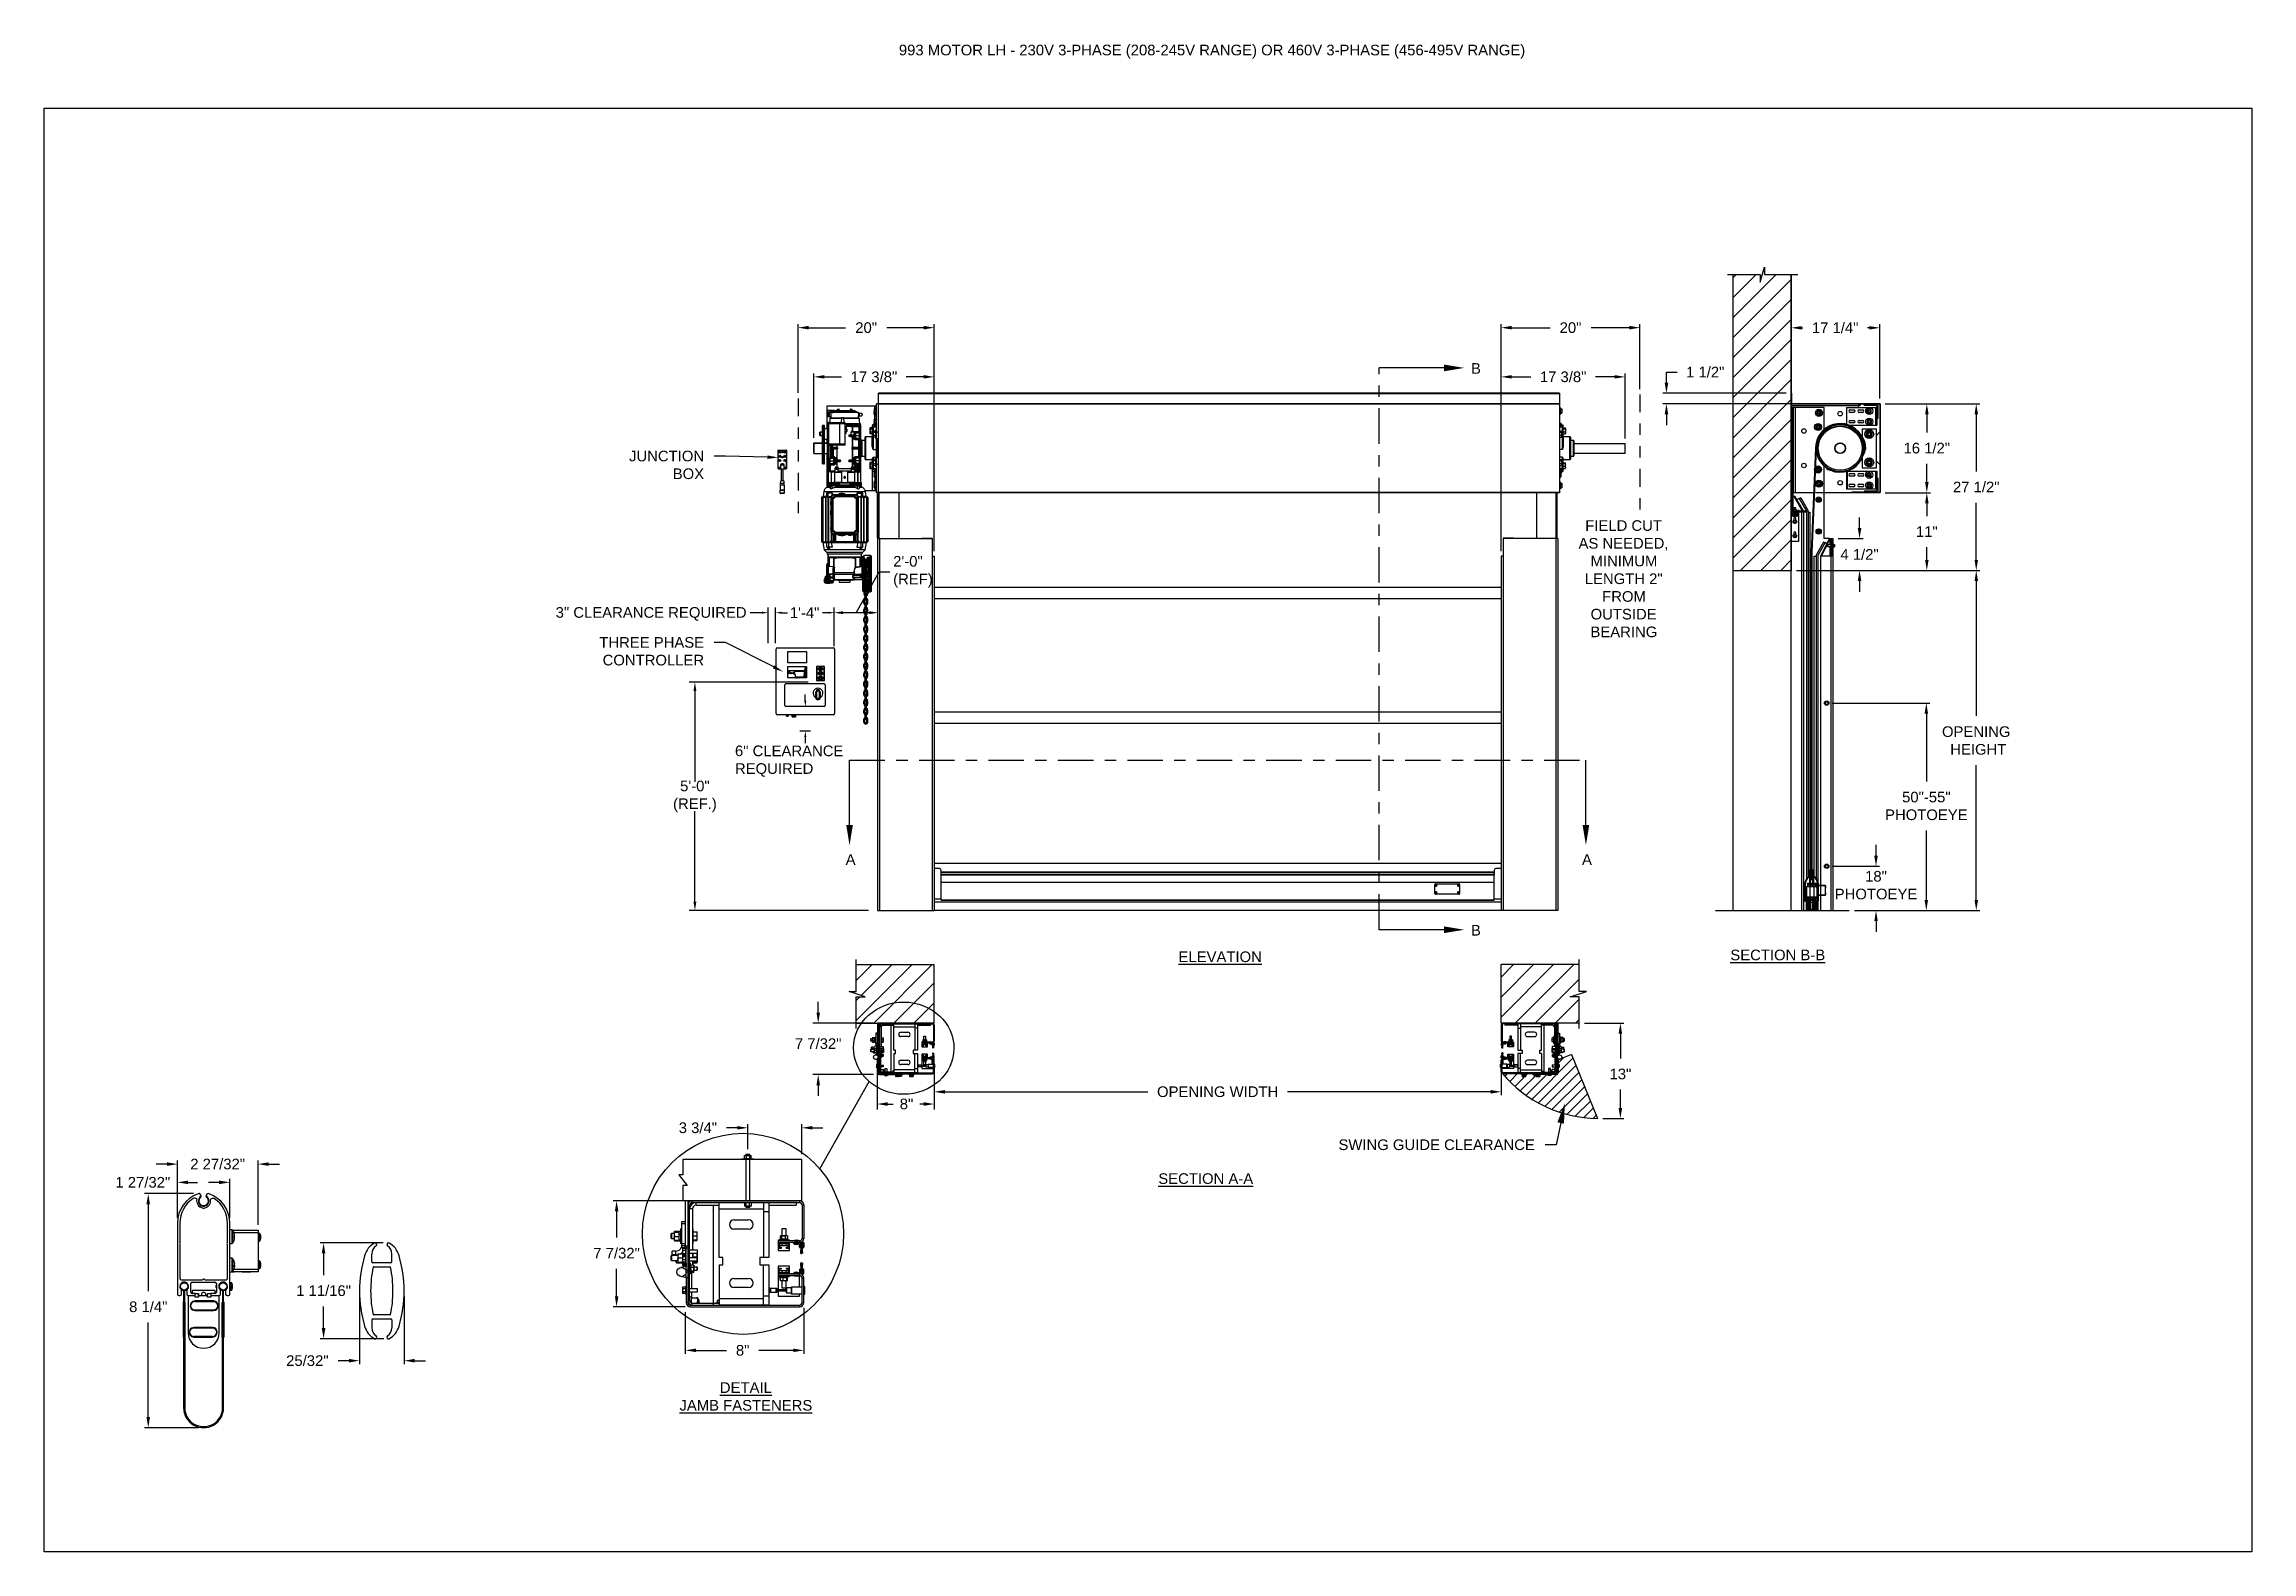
# Model space of a CAD drawing. Header units: inches. Extents: x 170 to 312, y 215 to 248.
# Drawn here: x 243.58 to 263.05, y 234.45 to 247.75 of the extents above; entities that cross this region are included whole.
import ezdxf
from ezdxf import colors
from ezdxf.entities.mleader import LeaderData, LeaderLine
from ezdxf.math import Vec2, Vec3

# ---------------------------------------------------------------- set-up
doc = ezdxf.new("R2010")
doc.units = ezdxf.units.IN
doc.header["$LTSCALE"] = 0.25
doc.header["$MEASUREMENT"] = 0
doc.linetypes.add('CENTER', pattern=[2, 1.25, -0.25, 0.25, -0.25])
doc.linetypes.add('PHANTOM2', pattern=[1.25, 0.625, -0.125, 0.125, -0.125, 0.125, -0.125])
for name, color, linetype in [('ANNOTATIONS', 1, 'Continuous'), ('DETAILS', 4, 'Continuous'), ('HIDDEN', 6, 'PHANTOM2'), ('MOTOR LH', 7, 'Continuous'), ('SECTION CUTS', 6, 'CENTER'), ('STANDARD MOTOR LH', 7, 'Continuous')]:
    doc.layers.add(name, color=color, linetype=linetype)
doc.styles.add('ARIAL', font='arial.ttf', dxfattribs={"height": 0.09375})
doc.styles.add('ROMANS', font='Romans', dxfattribs={"height": 0.09375})
doc.styles.get("Standard").update_dxf_attribs({"font": 'romans.shx'})
doc.dimstyles.get("Standard").update_dxf_attribs({"dimscale": 60, "dimtxt": 0.0833, "dimasz": 0.0833, "dimexe": 0.0833, "dimexo": 0.04, "dimgap": 0.09, "dimtad": 0, "dimtih": 1, "dimtoh": 1, "dimdec": 4, "dimzin": 1, "dimdsep": 46, "dimlunit": 4, "dimtxsty": 'Standard', "dimcen": 0.09, "dimclrt": 150, "dimadec": 4, "dimazin": 2, "dimtfac": 1, "dimtdec": 0, "dimtofl": 0, "dimtmove": 0, "dimatfit": 3, "dimfxl": 1, "dimtolj": 1, "dimtzin": 0, "dimlwd": -1, "dimlwe": -1, "dimarcsym": 1})
doc.dimstyles.new('STANDARD$0', dxfattribs={"dimtxt": 0.09375, "dimasz": 0.09375, "dimexe": 0.03125, "dimexo": 0.046875, "dimgap": 0.09, "dimtad": 0, "dimtih": 1, "dimtoh": 1, "dimdec": 4, "dimzin": 0, "dimdsep": 46, "dimtxsty": 'ARIAL', "dimcen": 0.09, "dimadec": 0, "dimazin": 0, "dimtfac": 1, "dimtdec": 4, "dimtofl": 0, "dimtmove": 0, "dimatfit": 1, "dimfxl": 1, "dimtolj": 1, "dimtzin": 0, "dimarcsym": 0})
pattern_1 = [(45, (257.13688, 234.21006), (-0.0883883, 0.0883883), []), (135, (257.13688, 234.21006), (-0.0883883, -0.0883883), [])]
pattern_2 = [(45, (257.13688, 226.17275), (-0.08838835, 0.08838835), []), (135, (257.13688, 226.17275), (-0.26516504, 0.08838835), [0.3125, -0.1875])]
pattern_3 = [(45, (74.98444, -11.93033), (-0.08838835, 0.08838835), [])]

msp = doc.modelspace()

# ---------------------------------------------------------------- texts
at = {"layer": 'ANNOTATIONS', "insert": (251.11633, 247.74099), "char_height": 0.09375, "width": 6.6478959, "attachment_point": 1, "line_spacing_factor": 0.86134, "style": 'ARIAL'}
msp.add_mtext('993 MOTOR LH - 230V 3-PHASE (208-245V RANGE) OR 460V 3-PHASE (456-495V RANGE)', dxfattribs=at)
at = {"layer": 'ANNOTATIONS', "char_height": 0.09375, "style": 'ARIAL'}
for s, insert, width, attachment_point in [('\\pi0.08461;FIELD CUT \\P\\pi0.02546;AS NEEDED, \\P\\pi0.13149;MINIMUM \\P\\pi0.08068;LENGTH 2" \\P\\pi0.23384;FROM \\P\\pi0.1319;OUTSIDE \\P\\pi0.13043;BEARING', (257.0852, 243.54627), 0.8325753, 1), ('{\\LELEVATION}', (253.95029, 239.7429), 3.0834986, 2), ('{\\LSECTION B-B}', (258.8677, 239.75886), 1.3823677, 2), ('{\\LSECTION A-A}', (253.82293, 237.78617), 1.3823677, 2), ('{\\LDETAIL\\PJAMB FASTENERS}', (249.76721, 235.94263), 1.3823677, 2)]:
    msp.add_mtext(s, dxfattribs=dict(at, insert=insert, width=width, attachment_point=attachment_point))
for s, insert, attachment_point in [('2\'-0"\\P(REF)', (251.0663, 243.09185), 4), ('3" CLEARANCE REQUIRED', (248.08982, 242.72031), 4), ('1\'-4"', (250.41559, 242.73092), 6), ('6" CLEARANCE\\PREQUIRED', (249.671, 241.42127), 4), ('5\'-0"\\P(REF.)', (249.31781, 241.11038), 5), ('\\A1;1 27/32"', (244.44892, 237.70592), 5)]:
    msp.add_mtext(s, dxfattribs=dict(at, insert=insert, attachment_point=attachment_point))
at = {"layer": 'SECTION CUTS', "style": 'ARIAL'}
for s, p in [('B', (256.16184, 244.83843)), ('A', (250.64718, 240.50668)), ('A', (257.14117, 240.50668)), ('B', (256.16184, 239.88256))]:
    msp.add_text(s, height=0.09375, dxfattribs=at).set_placement(p)

# ---------------------------------------------------------------- blocks, each defined once
blk = doc.blocks.new('*D79')
at = {"layer": 'ANNOTATIONS', "color": 0, "lineweight": -2, "transparency": 16777216}
for p, q in [((259.734, 240.588), (259.734, 240.682)), ((259.346, 240.494), (259.766, 240.494)), ((259.544, 240.103), (259.766, 240.103)), ((259.734, 240.01), (259.734, 239.916))]:
    blk.add_line(p, q, dxfattribs=at)
at = {"layer": 'ANNOTATIONS', "color": 0, "transparency": 16777216}
for points in [[(259.719, 240.588), (259.75, 240.588), (259.734, 240.494)], [(259.719, 240.01), (259.75, 240.01), (259.734, 240.103)]]:
    blk.add_solid(points, dxfattribs=at)
at = {"layer": 'defpoints', "color": 0, "transparency": 16777216}
for p in [(259.299, 240.494), (259.734, 240.494), (259.497, 240.103)]:
    blk.add_point(p, dxfattribs=at)
at = {"layer": 'ANNOTATIONS', "color": 0, "transparency": 16777216, "insert": (259.734, 240.327), "char_height": 0.0938, "attachment_point": 5, "style": 'ARIAL'}
blk.add_mtext('\\A1;18"\\PPHOTOEYE', dxfattribs=at)
blk = doc.blocks.new('*D80')
at = {"layer": 'ANNOTATIONS', "color": 0, "lineweight": -2, "transparency": 16777216}
for p, q in [((259.346, 241.934), (260.209, 241.934)), ((260.178, 241.84), (260.178, 241.243)), ((260.178, 240.197), (260.178, 240.809)), ((259.544, 240.103), (260.209, 240.103))]:
    blk.add_line(p, q, dxfattribs=at)
at = {"layer": 'ANNOTATIONS', "color": 0, "transparency": 16777216}
for points in [[(260.162, 241.84), (260.193, 241.84), (260.178, 241.934)], [(260.162, 240.197), (260.193, 240.197), (260.178, 240.103)]]:
    blk.add_solid(points, dxfattribs=at)
at = {"layer": 'defpoints', "color": 0, "transparency": 16777216}
for p in [(259.299, 241.934), (260.178, 241.934), (259.497, 240.103)]:
    blk.add_point(p, dxfattribs=at)
at = {"layer": 'ANNOTATIONS', "color": 0, "transparency": 16777216, "insert": (260.178, 241.026), "char_height": 0.09375, "attachment_point": 5, "style": 'ARIAL'}
blk.add_mtext('\\A1;50"-55"\\PPHOTOEYE', dxfattribs=at)
blk = doc.blocks.new('*D78')
at = {"layer": 'ANNOTATIONS', "color": 0, "lineweight": -2, "transparency": 16777216}
for p, q in [((259.815, 243.789), (260.214, 243.789)), ((260.182, 243.696), (260.182, 243.584)), ((260.182, 243.197), (260.182, 243.309)), ((259.034, 243.103), (260.214, 243.103))]:
    blk.add_line(p, q, dxfattribs=at)
at = {"layer": 'ANNOTATIONS', "color": 0, "transparency": 16777216}
for points in [[(260.167, 243.696), (260.198, 243.696), (260.182, 243.789)], [(260.167, 243.197), (260.198, 243.197), (260.182, 243.103)]]:
    blk.add_solid(points, dxfattribs=at)
at = {"layer": 'defpoints', "color": 0, "transparency": 16777216}
for p in [(259.768, 243.789), (260.182, 243.789), (258.987, 243.103)]:
    blk.add_point(p, dxfattribs=at)
at = {"layer": 'ANNOTATIONS', "color": 0, "transparency": 16777216, "insert": (260.182, 243.446), "char_height": 0.0938, "attachment_point": 5, "style": 'ARIAL'}
blk.add_mtext('\\A1;11"', dxfattribs=at)
blk = doc.blocks.new('*D81')
at = {"layer": 'ANNOTATIONS', "color": 0, "lineweight": -2, "transparency": 16777216}
for p, q in [((246.568, 237.172), (246.012, 237.172)), ((246.043, 237.079), (246.043, 236.888)), ((246.043, 236.421), (246.043, 236.611)), ((246.574, 236.327), (246.012, 236.327))]:
    blk.add_line(p, q, dxfattribs=at)
at = {"layer": 'ANNOTATIONS', "color": 0, "transparency": 16777216}
for points in [[(246.027, 237.079), (246.059, 237.079), (246.043, 237.172)], [(246.027, 236.421), (246.059, 236.421), (246.043, 236.327)]]:
    blk.add_solid(points, dxfattribs=at)
at = {"layer": 'defpoints', "color": 0, "transparency": 16777216}
for p in [(246.615, 237.172), (246.043, 236.327), (246.621, 236.327)]:
    blk.add_point(p, dxfattribs=at)
at = {"layer": 'ANNOTATIONS', "color": 0, "transparency": 16777216, "insert": (246.043, 236.75), "char_height": 0.09375, "attachment_point": 5, "style": 'ARIAL'}
blk.add_mtext('\\A1;1 11/16"', dxfattribs=at)
blk = doc.blocks.new('*D82')
at = {"layer": 'ANNOTATIONS', "color": 0, "lineweight": -2, "transparency": 16777216}
for p, q in [((246.36, 236.702), (246.36, 236.102)), ((246.754, 236.702), (246.754, 236.102)), ((246.266, 236.133), (246.172, 236.133)), ((246.847, 236.133), (246.941, 236.133))]:
    blk.add_line(p, q, dxfattribs=at)
at = {"layer": 'ANNOTATIONS', "color": 0, "transparency": 16777216}
for points in [[(246.266, 236.149), (246.266, 236.117), (246.36, 236.133)], [(246.847, 236.149), (246.847, 236.117), (246.754, 236.133)]]:
    blk.add_solid(points, dxfattribs=at)
at = {"layer": 'defpoints', "color": 0, "transparency": 16777216}
for p in [(246.36, 236.749), (246.754, 236.749), (246.754, 236.133)]:
    blk.add_point(p, dxfattribs=at)
at = {"layer": 'ANNOTATIONS', "color": 0, "transparency": 16777216, "insert": (245.9, 236.133), "char_height": 0.0938, "attachment_point": 5, "style": 'ARIAL'}
blk.add_mtext('\\A1;25/32"', dxfattribs=at)
blk = doc.blocks.new('*D83')
at = {"layer": 'ANNOTATIONS', "color": 0, "lineweight": -2, "transparency": 16777216}
for p, q in [((259.589, 243.478), (259.589, 243.572)), ((259.401, 243.385), (259.62, 243.385)), ((259.034, 243.103), (259.62, 243.103)), ((259.589, 243.01), (259.589, 242.916))]:
    blk.add_line(p, q, dxfattribs=at)
at = {"layer": 'ANNOTATIONS', "color": 0, "transparency": 16777216}
for points in [[(259.573, 243.478), (259.605, 243.478), (259.589, 243.385)], [(259.573, 243.01), (259.605, 243.01), (259.589, 243.103)]]:
    blk.add_solid(points, dxfattribs=at)
at = {"layer": 'defpoints', "color": 0, "transparency": 16777216}
for p in [(259.354, 243.385), (259.589, 243.385), (258.987, 243.103)]:
    blk.add_point(p, dxfattribs=at)
at = {"layer": 'ANNOTATIONS', "color": 0, "transparency": 16777216, "insert": (259.589, 243.244), "char_height": 0.0938, "attachment_point": 5, "style": 'ARIAL'}
blk.add_mtext('\\A1;4 1/2"', dxfattribs=at)
blk = doc.blocks.new('*D84')
at = {"layer": 'ANNOTATIONS', "color": 0, "lineweight": -2, "transparency": 16777216}
for p, q in [((257.886, 244.76), (257.886, 244.853)), ((257.886, 244.853), (257.98, 244.853)), ((258.942, 244.666), (257.855, 244.666)), ((259.721, 244.574), (257.855, 244.574)), ((257.886, 244.48), (257.886, 244.386))]:
    blk.add_line(p, q, dxfattribs=at)
at = {"layer": 'ANNOTATIONS', "color": 0, "transparency": 16777216}
for points in [[(257.87, 244.76), (257.902, 244.76), (257.886, 244.666)], [(257.87, 244.48), (257.902, 244.48), (257.886, 244.574)]]:
    blk.add_solid(points, dxfattribs=at)
at = {"layer": 'defpoints', "color": 0, "transparency": 16777216}
for p in [(257.886, 244.574), (258.989, 244.666), (259.768, 244.574)]:
    blk.add_point(p, dxfattribs=at)
at = {"layer": 'ANNOTATIONS', "color": 0, "transparency": 16777216, "insert": (258.228, 244.853), "char_height": 0.0938, "attachment_point": 5, "style": 'ARIAL'}
blk.add_mtext('\\A1;1 1/2"', dxfattribs=at)
blk = doc.blocks.new('*D76')
at = {"layer": 'ANNOTATIONS', "color": 0, "lineweight": -2, "transparency": 16777216}
for p, q in [((250.228, 244.669), (250.228, 245.276)), ((250.322, 245.245), (250.647, 245.245)), ((251.335, 245.245), (251.009, 245.245)), ((251.428, 243.275), (251.428, 245.276))]:
    blk.add_line(p, q, dxfattribs=at)
at = {"layer": 'ANNOTATIONS', "color": 0, "transparency": 16777216}
for points in [[(250.322, 245.261), (250.322, 245.229), (250.228, 245.245)], [(251.335, 245.261), (251.335, 245.229), (251.428, 245.245)]]:
    blk.add_solid(points, dxfattribs=at)
at = {"layer": 'defpoints', "color": 0, "transparency": 16777216}
for p in [(250.228, 245.245), (250.228, 244.622), (251.428, 243.228)]:
    blk.add_point(p, dxfattribs=at)
at = {"layer": 'ANNOTATIONS', "color": 0, "transparency": 16777216, "insert": (250.828, 245.245), "char_height": 0.0938, "attachment_point": 5, "style": 'ARIAL'}
blk.add_mtext('\\A1;20"', dxfattribs=at)
blk = doc.blocks.new('*D77')
at = {"layer": 'ANNOTATIONS', "color": 0, "lineweight": -2, "transparency": 16777216}
for p, q in [((250.366, 244.273), (250.366, 244.842)), ((250.46, 244.811), (250.612, 244.811)), ((251.335, 244.811), (251.182, 244.811)), ((251.428, 243.275), (251.428, 244.842))]:
    blk.add_line(p, q, dxfattribs=at)
at = {"layer": 'ANNOTATIONS', "color": 0, "transparency": 16777216}
for points in [[(250.46, 244.827), (250.46, 244.796), (250.366, 244.811)], [(251.335, 244.827), (251.335, 244.796), (251.428, 244.811)]]:
    blk.add_solid(points, dxfattribs=at)
at = {"layer": 'defpoints', "color": 0, "transparency": 16777216}
for p in [(251.428, 244.811), (250.366, 244.226), (251.428, 243.228)]:
    blk.add_point(p, dxfattribs=at)
at = {"layer": 'ANNOTATIONS', "color": 0, "transparency": 16777216, "insert": (250.897, 244.811), "char_height": 0.09375, "attachment_point": 5, "style": 'ARIAL'}
blk.add_mtext('\\A1;17 3/8"', dxfattribs=at)
blk = doc.blocks.new('*D87')
at = {"layer": 'ANNOTATIONS', "color": 0, "lineweight": -2, "transparency": 16777216}
for p, q in [((256.428, 243.275), (256.428, 244.842)), ((256.522, 244.811), (256.69, 244.811)), ((257.428, 244.811), (257.26, 244.811)), ((257.522, 244.268), (257.522, 244.842))]:
    blk.add_line(p, q, dxfattribs=at)
at = {"layer": 'ANNOTATIONS', "color": 0, "transparency": 16777216}
for points in [[(256.522, 244.827), (256.522, 244.796), (256.428, 244.811)], [(257.428, 244.827), (257.428, 244.796), (257.522, 244.811)]]:
    blk.add_solid(points, dxfattribs=at)
at = {"layer": 'defpoints', "color": 0, "transparency": 16777216}
for p in [(256.428, 244.811), (257.522, 244.221), (256.428, 243.228)]:
    blk.add_point(p, dxfattribs=at)
at = {"layer": 'ANNOTATIONS', "color": 0, "transparency": 16777216, "insert": (256.975, 244.811), "char_height": 0.09375, "attachment_point": 5, "style": 'ARIAL'}
blk.add_mtext('\\A1;17 3/8"', dxfattribs=at)
blk = doc.blocks.new('*D85')
at = {"layer": 'ANNOTATIONS', "color": 0, "lineweight": -2, "transparency": 16777216}
for p, q in [((244.897, 237.607), (244.465, 237.607)), ((244.497, 237.513), (244.497, 236.747)), ((244.497, 235.635), (244.497, 236.47)), ((244.938, 235.542), (244.465, 235.542))]:
    blk.add_line(p, q, dxfattribs=at)
at = {"layer": 'ANNOTATIONS', "color": 0, "transparency": 16777216}
for points in [[(244.481, 237.513), (244.512, 237.513), (244.497, 237.607)], [(244.481, 235.635), (244.512, 235.635), (244.497, 235.542)]]:
    blk.add_solid(points, dxfattribs=at)
at = {"layer": 'defpoints', "color": 0, "transparency": 16777216}
for p in [(244.944, 237.607), (244.497, 235.542), (244.985, 235.542)]:
    blk.add_point(p, dxfattribs=at)
at = {"layer": 'ANNOTATIONS', "color": 0, "transparency": 16777216, "insert": (244.497, 236.608), "char_height": 0.0938, "attachment_point": 5, "style": 'ARIAL'}
blk.add_mtext('\\A1;8 1/4"', dxfattribs=at)
blk = doc.blocks.new('*D86')
at = {"layer": 'ANNOTATIONS', "color": 0, "lineweight": -2, "transparency": 16777216}
for p, q in [((244.661, 237.867), (244.567, 237.867)), ((244.755, 237.394), (244.755, 237.898)), ((245.466, 237.332), (245.466, 237.898)), ((245.56, 237.867), (245.653, 237.867))]:
    blk.add_line(p, q, dxfattribs=at)
at = {"layer": 'ANNOTATIONS', "color": 0, "transparency": 16777216}
for points in [[(244.661, 237.883), (244.661, 237.851), (244.755, 237.867)], [(245.56, 237.883), (245.56, 237.851), (245.466, 237.867)]]:
    blk.add_solid(points, dxfattribs=at)
at = {"layer": 'defpoints', "color": 0, "transparency": 16777216}
for p in [(244.755, 237.867), (244.755, 237.347), (245.466, 237.285)]:
    blk.add_point(p, dxfattribs=at)
at = {"layer": 'ANNOTATIONS', "color": 0, "transparency": 16777216, "insert": (245.109, 237.867), "char_height": 0.09375, "attachment_point": 5, "style": 'ARIAL'}
blk.add_mtext('\\A1;2 27/32"', dxfattribs=at)
blk = doc.blocks.new('*D88')
at = {"layer": 'ANNOTATIONS', "color": 0, "lineweight": -2, "transparency": 16777216}
for p, q in [((258.985, 244.711), (258.985, 245.275)), ((259.079, 245.244), (259.089, 245.244)), ((259.674, 245.244), (259.66, 245.244)), ((259.768, 244.619), (259.768, 245.275))]:
    blk.add_line(p, q, dxfattribs=at)
at = {"layer": 'ANNOTATIONS', "color": 0, "transparency": 16777216}
for points in [[(259.079, 245.259), (259.079, 245.228), (258.985, 245.244)], [(259.674, 245.259), (259.674, 245.228), (259.768, 245.244)]]:
    blk.add_solid(points, dxfattribs=at)
at = {"layer": 'defpoints', "color": 0, "transparency": 16777216}
for p in [(259.768, 245.244), (258.985, 244.664), (259.768, 244.572)]:
    blk.add_point(p, dxfattribs=at)
at = {"layer": 'ANNOTATIONS', "color": 0, "transparency": 16777216, "insert": (259.374, 245.244), "char_height": 0.09375, "attachment_point": 5, "style": 'ARIAL'}
blk.add_mtext('\\A1;17 1/4"', dxfattribs=at)
blk = doc.blocks.new('*D89')
at = {"layer": 'ANNOTATIONS', "color": 0, "lineweight": -2, "transparency": 16777216}
for p, q in [((259.815, 244.574), (260.214, 244.574)), ((260.182, 244.48), (260.182, 244.32)), ((260.182, 243.883), (260.182, 244.043)), ((259.815, 243.789), (260.214, 243.789))]:
    blk.add_line(p, q, dxfattribs=at)
at = {"layer": 'ANNOTATIONS', "color": 0, "transparency": 16777216}
for points in [[(260.167, 244.48), (260.198, 244.48), (260.182, 244.574)], [(260.167, 243.883), (260.198, 243.883), (260.182, 243.789)]]:
    blk.add_solid(points, dxfattribs=at)
at = {"layer": 'defpoints', "color": 0, "transparency": 16777216}
for p in [(259.768, 244.574), (259.768, 243.789), (260.182, 243.789)]:
    blk.add_point(p, dxfattribs=at)
at = {"layer": 'ANNOTATIONS', "color": 0, "transparency": 16777216, "insert": (260.182, 244.182), "char_height": 0.09375, "attachment_point": 5, "style": 'ARIAL'}
blk.add_mtext('\\A1;16 1/2"', dxfattribs=at)
blk = doc.blocks.new('*D90')
at = {"layer": 'ANNOTATIONS', "color": 0, "lineweight": -2, "transparency": 16777216}
for p, q in [((259.817, 244.574), (260.214, 244.574)), ((260.182, 244.48), (260.182, 244.32)), ((260.182, 243.883), (260.182, 244.043)), ((259.815, 243.789), (260.214, 243.789))]:
    blk.add_line(p, q, dxfattribs=at)
at = {"layer": 'ANNOTATIONS', "color": 0, "transparency": 16777216}
for points in [[(260.167, 244.48), (260.198, 244.48), (260.182, 244.574)], [(260.167, 243.883), (260.198, 243.883), (260.182, 243.789)]]:
    blk.add_solid(points, dxfattribs=at)
at = {"layer": 'defpoints', "color": 0, "transparency": 16777216}
for p in [(259.77, 244.574), (259.768, 243.789), (260.182, 243.789)]:
    blk.add_point(p, dxfattribs=at)
at = {"layer": 'ANNOTATIONS', "color": 0, "transparency": 16777216, "insert": (260.182, 244.182), "char_height": 0.09375, "attachment_point": 5, "style": 'ARIAL'}
blk.add_mtext('\\A1;16 1/2"', dxfattribs=at)
blk = doc.blocks.new('*D91')
at = {"layer": 'ANNOTATIONS', "color": 0, "lineweight": -2, "transparency": 16777216}
for p, q in [((259.815, 243.789), (260.214, 243.789)), ((260.182, 243.696), (260.182, 243.583)), ((260.182, 243.197), (260.182, 243.31)), ((259.034, 243.103), (260.214, 243.103))]:
    blk.add_line(p, q, dxfattribs=at)
at = {"layer": 'ANNOTATIONS', "color": 0, "transparency": 16777216}
for points in [[(260.167, 243.696), (260.198, 243.696), (260.182, 243.789)], [(260.167, 243.197), (260.198, 243.197), (260.182, 243.103)]]:
    blk.add_solid(points, dxfattribs=at)
at = {"layer": 'defpoints', "color": 0, "transparency": 16777216}
for p in [(259.768, 243.789), (260.182, 243.789), (258.987, 243.103)]:
    blk.add_point(p, dxfattribs=at)
at = {"layer": 'ANNOTATIONS', "color": 0, "transparency": 16777216, "insert": (260.182, 243.446), "char_height": 0.0938, "attachment_point": 5, "style": 'ARIAL'}
blk.add_mtext('\\A1;  ', dxfattribs=at)
blk = doc.blocks.new('*D92')
at = {"layer": 'ANNOTATIONS', "color": 0, "lineweight": -2, "transparency": 16777216}
for p, q in [((259.815, 244.574), (260.65, 244.574)), ((260.618, 244.48), (260.618, 243.977)), ((260.618, 243.197), (260.618, 243.7)), ((259.034, 243.103), (260.65, 243.103))]:
    blk.add_line(p, q, dxfattribs=at)
at = {"layer": 'ANNOTATIONS', "color": 0, "transparency": 16777216}
for points in [[(260.603, 244.48), (260.634, 244.48), (260.618, 244.574)], [(260.603, 243.197), (260.634, 243.197), (260.618, 243.103)]]:
    blk.add_solid(points, dxfattribs=at)
at = {"layer": 'defpoints', "color": 0, "transparency": 16777216}
for p in [(259.768, 244.574), (260.618, 244.574), (258.987, 243.103)]:
    blk.add_point(p, dxfattribs=at)
at = {"layer": 'ANNOTATIONS', "color": 0, "transparency": 16777216, "insert": (260.618, 243.839), "char_height": 0.09375, "attachment_point": 5, "style": 'ARIAL'}
blk.add_mtext('\\A1;27 1/2"', dxfattribs=at)
blk = doc.blocks.new('*D93')
at = {"layer": 'ANNOTATIONS', "color": 0, "lineweight": -2, "transparency": 16777216}
for p, q in [((256.428, 243.275), (256.428, 245.276)), ((256.522, 245.245), (256.859, 245.245)), ((257.558, 245.245), (257.221, 245.245)), ((257.652, 244.702), (257.652, 245.276))]:
    blk.add_line(p, q, dxfattribs=at)
at = {"layer": 'ANNOTATIONS', "color": 0, "transparency": 16777216}
for points in [[(256.522, 245.261), (256.522, 245.229), (256.428, 245.245)], [(257.558, 245.261), (257.558, 245.229), (257.652, 245.245)]]:
    blk.add_solid(points, dxfattribs=at)
at = {"layer": 'defpoints', "color": 0, "transparency": 16777216}
for p in [(257.652, 245.245), (257.652, 244.655), (256.428, 243.228)]:
    blk.add_point(p, dxfattribs=at)
at = {"layer": 'ANNOTATIONS', "color": 0, "transparency": 16777216, "insert": (257.04, 245.245), "char_height": 0.0938, "attachment_point": 5, "style": 'ARIAL'}
blk.add_mtext('\\A1;20"', dxfattribs=at)
blk = doc.blocks.new('*D94')
at = {"layer": 'ANNOTATIONS', "color": 0, "lineweight": -2, "transparency": 16777216}
for p, q in [((259.034, 243.103), (260.65, 243.103)), ((260.618, 243.01), (260.618, 241.821)), ((260.618, 240.197), (260.618, 241.386)), ((259.544, 240.103), (260.65, 240.103))]:
    blk.add_line(p, q, dxfattribs=at)
at = {"layer": 'ANNOTATIONS', "color": 0, "transparency": 16777216}
for points in [[(260.603, 243.01), (260.634, 243.01), (260.618, 243.103)], [(260.603, 240.197), (260.634, 240.197), (260.618, 240.103)]]:
    blk.add_solid(points, dxfattribs=at)
at = {"layer": 'defpoints', "color": 0, "transparency": 16777216}
for p in [(258.987, 243.103), (260.618, 243.103), (259.497, 240.103)]:
    blk.add_point(p, dxfattribs=at)
at = {"layer": 'ANNOTATIONS', "color": 0, "transparency": 16777216, "insert": (260.618, 241.603), "char_height": 0.09375, "attachment_point": 5, "style": 'ARIAL'}
blk.add_mtext('\\A1;OPENING\\P HEIGHT', dxfattribs=at)
blk = doc.blocks.new('*D241')
at = {"layer": 'ANNOTATIONS', "color": 0, "lineweight": -2, "transparency": 16777216}
for p, q in [((250.926, 238.733), (250.926, 238.35)), ((251.428, 238.715), (251.428, 238.35)), ((251.019, 238.397), (251.067, 238.397)), ((251.335, 238.397), (251.3, 238.397))]:
    blk.add_line(p, q, dxfattribs=at)
at = {"layer": 'ANNOTATIONS', "color": 0, "transparency": 16777216}
for points in [[(251.019, 238.413), (251.019, 238.381), (250.926, 238.397)], [(251.335, 238.413), (251.335, 238.381), (251.428, 238.397)]]:
    blk.add_solid(points, dxfattribs=at)
at = {"layer": 'defpoints', "color": 0, "transparency": 16777216}
for p in [(250.926, 238.78), (251.428, 238.762), (251.428, 238.397)]:
    blk.add_point(p, dxfattribs=at)
at = {"layer": 'ANNOTATIONS', "color": 0, "transparency": 16777216, "insert": (251.184, 238.397), "char_height": 0.0938, "attachment_point": 5, "style": 'ARIAL'}
blk.add_mtext('\\A1;8"', dxfattribs=at)
blk = doc.blocks.new('*D242')
at = {"layer": 'ANNOTATIONS', "color": 0, "lineweight": -2, "transparency": 16777216}
for p, q in [((250.405, 239.204), (250.405, 239.298)), ((250.907, 239.111), (250.359, 239.111)), ((250.894, 238.657), (250.359, 238.657)), ((250.405, 238.563), (250.405, 238.469))]:
    blk.add_line(p, q, dxfattribs=at)
at = {"layer": 'ANNOTATIONS', "color": 0, "transparency": 16777216}
for points in [[(250.39, 239.204), (250.421, 239.204), (250.405, 239.111)], [(250.39, 238.563), (250.421, 238.563), (250.405, 238.657)]]:
    blk.add_solid(points, dxfattribs=at)
at = {"layer": 'defpoints', "color": 0, "transparency": 16777216}
for p in [(250.954, 239.111), (250.405, 238.657), (250.941, 238.657)]:
    blk.add_point(p, dxfattribs=at)
at = {"layer": 'ANNOTATIONS', "color": 0, "transparency": 16777216, "insert": (250.405, 238.929), "char_height": 0.09375, "attachment_point": 5, "style": 'ARIAL'}
blk.add_mtext('\\A1;7 7/32"', dxfattribs=at)
blk = doc.blocks.new('*D240')
at = {"layer": 'ANNOTATIONS', "color": 0, "linetype": 'ByBlock', "lineweight": -2, "transparency": 16777216}
for p, q in [((257.163, 239.111), (257.511, 239.111)), ((257.48, 239.017), (257.48, 238.8)), ((257.48, 238.362), (257.48, 238.524)), ((257.324, 238.268), (257.511, 238.268))]:
    blk.add_line(p, q, dxfattribs=at)
at = {"layer": 'ANNOTATIONS', "color": 0, "transparency": 16777216}
for points in [[(257.464, 239.017), (257.495, 239.017), (257.48, 239.111)], [(257.464, 238.362), (257.495, 238.362), (257.48, 238.268)]]:
    blk.add_solid(points, dxfattribs=at)
at = {"layer": 'defpoints', "color": 0, "transparency": 16777216}
for p in [(257.116, 239.111), (257.48, 239.111), (257.278, 238.268)]:
    blk.add_point(p, dxfattribs=at)
at = {"layer": 'ANNOTATIONS', "color": 0, "transparency": 16777216, "insert": (257.48, 238.662), "char_height": 0.0938, "attachment_point": 5, "style": 'ARIAL'}
blk.add_mtext('\\A1;13"', dxfattribs=at)
blk = doc.blocks.new('*D239')
at = {"layer": 'ANNOTATIONS', "color": 0, "lineweight": -2, "transparency": 16777216}
for p, q in [((249.691, 238.187), (249.597, 238.187)), ((249.785, 237.999), (249.785, 238.218)), ((250.26, 237.954), (250.26, 238.218)), ((250.353, 238.187), (250.447, 238.187))]:
    blk.add_line(p, q, dxfattribs=at)
at = {"layer": 'ANNOTATIONS', "color": 0, "transparency": 16777216}
for points in [[(249.691, 238.203), (249.691, 238.172), (249.785, 238.187)], [(250.353, 238.203), (250.353, 238.172), (250.26, 238.187)]]:
    blk.add_solid(points, dxfattribs=at)
at = {"layer": 'defpoints', "color": 0, "transparency": 16777216}
for p in [(250.26, 238.187), (249.785, 237.952), (250.26, 237.907)]:
    blk.add_point(p, dxfattribs=at)
at = {"layer": 'ANNOTATIONS', "color": 0, "transparency": 16777216, "insert": (249.344, 238.187), "char_height": 0.0938, "attachment_point": 5, "style": 'ARIAL'}
blk.add_mtext('\\A1;3 3/4"', dxfattribs=at)
blk = doc.blocks.new('*D237')
at = {"layer": 'ANNOTATIONS', "color": 0, "lineweight": -2, "transparency": 16777216}
for p, q in [((249.232, 237.544), (248.596, 237.544)), ((248.627, 237.45), (248.627, 237.22)), ((248.627, 236.701), (248.627, 236.943)), ((249.233, 236.608), (248.596, 236.608))]:
    blk.add_line(p, q, dxfattribs=at)
at = {"layer": 'ANNOTATIONS', "color": 0, "transparency": 16777216}
for points in [[(248.612, 237.45), (248.643, 237.45), (248.627, 237.544)], [(248.612, 236.701), (248.643, 236.701), (248.627, 236.608)]]:
    blk.add_solid(points, dxfattribs=at)
at = {"layer": 'defpoints', "color": 0, "transparency": 16777216}
for p in [(249.279, 237.544), (248.627, 236.608), (249.279, 236.608)]:
    blk.add_point(p, dxfattribs=at)
at = {"layer": 'ANNOTATIONS', "color": 0, "transparency": 16777216, "insert": (248.627, 237.081), "char_height": 0.09375, "attachment_point": 5, "style": 'ARIAL'}
blk.add_mtext('\\A1;7 7/32"', dxfattribs=at)
blk = doc.blocks.new('*D238')
at = {"layer": 'ANNOTATIONS', "color": 0, "lineweight": -2, "transparency": 16777216}
for p, q in [((249.233, 236.561), (249.233, 236.193)), ((250.279, 236.598), (250.279, 236.193)), ((249.326, 236.224), (249.595, 236.224)), ((250.185, 236.224), (249.883, 236.224))]:
    blk.add_line(p, q, dxfattribs=at)
at = {"layer": 'ANNOTATIONS', "color": 0, "transparency": 16777216}
for points in [[(249.326, 236.24), (249.326, 236.209), (249.233, 236.224)], [(250.185, 236.24), (250.185, 236.209), (250.279, 236.224)]]:
    blk.add_solid(points, dxfattribs=at)
at = {"layer": 'defpoints', "color": 0, "transparency": 16777216}
for p in [(249.233, 236.608), (250.279, 236.645), (249.233, 236.224)]:
    blk.add_point(p, dxfattribs=at)
at = {"layer": 'ANNOTATIONS', "color": 0, "transparency": 16777216, "insert": (249.739, 236.224), "char_height": 0.0938, "attachment_point": 5, "style": 'ARIAL'}
blk.add_mtext('\\A1;8"', dxfattribs=at)
blk = doc.blocks.new('*D236')
at = {"layer": 'ANNOTATIONS', "color": 0, "lineweight": -2, "transparency": 16777216}
for p, q in [((251.428, 238.635), (251.428, 238.474)), ((256.428, 238.635), (256.428, 238.474)), ((251.522, 238.505), (253.312, 238.505)), ((256.335, 238.505), (254.545, 238.505))]:
    blk.add_line(p, q, dxfattribs=at)
at = {"layer": 'ANNOTATIONS', "color": 0, "transparency": 16777216}
for points in [[(251.522, 238.52), (251.522, 238.489), (251.428, 238.505)], [(256.335, 238.521), (256.335, 238.489), (256.428, 238.505)]]:
    blk.add_solid(points, dxfattribs=at)
at = {"layer": 'defpoints', "color": 0, "transparency": 16777216}
for p in [(251.428, 238.682), (256.428, 238.682), (256.428, 238.505)]:
    blk.add_point(p, dxfattribs=at)
at = {"layer": 'ANNOTATIONS', "color": 0, "transparency": 16777216, "insert": (253.928, 238.505), "char_height": 0.09375, "attachment_point": 5, "style": 'ARIAL'}
blk.add_mtext('\\A1;OPENING WIDTH', dxfattribs=at)

# ---------------------------------------------------------------- dimensions: what is measured, and where the dimension line sits
at = {"layer": 'ANNOTATIONS'}
for base, p1, p2, text, picture, middle in [((259.7682, 245.24387), (258.98548, 244.66435), (259.7682, 244.57217), '17 1/4"', '*D88', (259.37443, 245.24387)), ((250.22776, 245.24492), (251.42844, 243.22842), (250.22776, 244.62168), '20"', '*D76', (250.8281, 245.24492)), ((251.42844, 244.81121), (250.36594, 244.22641), (251.42844, 243.22842), '17 3/8"', '*D77', (250.89719, 244.81121)), ((256.42844, 244.81121), (257.52206, 244.22145), (256.42844, 243.22842), '17 3/8"', '*D87', (256.97525, 244.81121)), ((250.2597, 238.18716), (249.78457, 237.95176), (250.2597, 237.90734), '3 3/4"', '*D239', (249.344, 238.18716)), ((244.75478, 237.86689), (245.46578, 237.28505), (244.75478, 237.34736), '2 27/32"', '*D86', (245.10926, 237.86689)), ((246.75352, 236.13291), (246.35981, 236.74901), (246.75352, 236.74901), '25/32"', '*D82', (245.90018, 236.13291)), ((249.23259, 236.22431), (250.27889, 236.64478), (249.23259, 236.60769), '8"', '*D238', (249.73905, 236.22431))]:
    dim = msp.add_linear_dim(base=base, p1=p1, p2=p2, text=text, dimstyle='STANDARD$0', dxfattribs=at)
    dim.commit()
    dim.dimension.update_dxf_attribs({"geometry": picture, "text_midpoint": middle, "dimtype": 160})
for base, p1, p2, angle, text, picture, middle in [((257.65182, 245.24492), (256.42844, 243.22842), (257.65182, 244.65469), 180, '20"', '*D93', (257.04013, 245.24492)), ((257.88593, 244.57365), (258.98855, 244.66592), (259.7682, 244.57365), 90, '1 1/2"', '*D84', (258.22838, 244.85342)), ((260.61844, 244.57365), (258.98695, 243.10342), (259.7682, 244.57365), 90, '27 1/2"', '*D92', (260.61844, 243.83854)), ((260.18235, 243.78945), (259.7682, 244.57365), (259.7682, 243.78945), 90, '16 1/2"', '*D89', (260.18235, 244.18155)), ((260.18235, 243.78945), (259.76968, 244.57365), (259.7682, 243.78945), 90, '16 1/2"', '*D90', (260.18235, 244.18155)), ((259.58896, 243.38467), (258.98695, 243.10342), (259.35376, 243.38467), 90, '4 1/2"', '*D83', (259.58896, 243.24405)), ((260.17782, 241.9339), (259.49721, 240.10342), (259.29908, 241.9339), 90, '50"-55"\\PPHOTOEYE', '*D80', (260.17782, 241.02597)), ((259.73443, 240.49441), (259.49721, 240.10342), (259.29908, 240.49441), 90, '18"\\PPHOTOEYE', '*D79', (259.73443, 240.32702)), ((244.49657, 235.5416), (244.94423, 237.607), (244.98528, 235.5416), 90, '8 1/4"', '*D85', (244.49657, 236.60836)), ((248.62747, 236.60769), (249.27856, 237.54383), (249.27946, 236.60769), 90, '7 7/32"', '*D237', (248.62747, 237.0815)), ((246.0429, 236.32697), (246.61493, 237.17229), (246.62069, 236.32697), 90, '1 11/16"', '*D81', (246.0429, 236.74963))]:
    dim = msp.add_linear_dim(base=base, p1=p1, p2=p2, angle=angle, text=text, dimstyle='STANDARD$0', dxfattribs=at)
    dim.commit()
    dim.dimension.update_dxf_attribs({"geometry": picture, "text_midpoint": middle, "dimtype": 160})
for base, p1, p2, text, picture, middle in [((260.18235, 243.78945), (258.98695, 243.10342), (259.7682, 243.78945), '11"', '*D78', (260.18235, 243.44644)), ((260.18235, 243.78945), (258.98695, 243.10342), (259.7682, 243.78945), '  ', '*D91', (260.18235, 243.44644)), ((260.61844, 243.10342), (259.49721, 240.10342), (258.98695, 243.10342), 'OPENING\\P HEIGHT', '*D94', (260.61844, 241.60342))]:
    dim = msp.add_linear_dim(base=base, p1=p1, p2=p2, angle=90, text=text, dimstyle='STANDARD$0', dxfattribs=at)
    dim.commit()
    dim.dimension.update_dxf_attribs({"geometry": picture, "text_midpoint": middle})
for base, p1, p2, text, override, picture, middle in [((250.40548, 238.65653), (250.95376, 239.11067), (250.9407, 238.65653), '7 7/32"', {"dimexe": 0.046875, "dimgap": 0.0625, "dimlunit": 4, "dimcen": 0.089844, "dimfxl": 0.18, "dimfrac": 2}, '*D242', (250.40548, 238.92903)), ((257.47964, 239.11067), (257.27761, 238.26832), (257.11594, 239.11067), '13"', {"dimarcsym": 1}, '*D240', (257.47964, 238.66165))]:
    dim = msp.add_linear_dim(base=base, p1=p1, p2=p2, angle=90, text=text, dimstyle='STANDARD$0', override=override, dxfattribs=at)
    dim.commit()
    dim.dimension.update_dxf_attribs({"geometry": picture, "text_midpoint": middle, "dimtype": 160})
dim = msp.add_linear_dim(base=(251.42844, 238.3971), p1=(250.92559, 238.78003), p2=(251.42844, 238.76173), text='8"', dimstyle='STANDARD$0', override={"dimexe": 0.046875, "dimgap": 0.0625, "dimlunit": 4, "dimcen": 0.089844, "dimfxl": 0.18, "dimfrac": 2}, dxfattribs=at)
dim.commit()
dim.dimension.update_dxf_attribs({"geometry": '*D241', "text_midpoint": (251.18362, 238.3971), "dimtype": 160})
dim = msp.add_aligned_dim(p1=(251.42844, 238.68161), p2=(256.42844, 238.68171), distance=-0.17674, text='OPENING WIDTH', dimstyle='STANDARD$0', dxfattribs=at)
dim.commit()
dim.dimension.update_dxf_attribs({"geometry": '*D236', "text_midpoint": (253.92845, 238.50492)})

# ---------------------------------------------------------------- hatches: boundary and pattern name
at = {"layer": 'STANDARD MOTOR LH'}
h = msp.add_hatch(dxfattribs=at)
h.set_pattern_fill('ANSI31', color=256, style=0)
h.set_pattern_definition([(45, (73.68352, -11.93381), (-0.08838835, 0.08838835), [])])
edge = h.paths.add_edge_path()
edge.add_line((258.47133, 245.71433), (258.47133, 243.10342))
edge.add_line((258.47133, 243.10342), (258.98695, 243.10342))
edge.add_line((258.98695, 245.71433), (258.98695, 243.10342))
edge = h.paths.add_edge_path()
edge.add_line((258.42494, 245.71433), (258.71204, 245.71433))
edge.add_line((258.71204, 245.71433), (258.71204, 245.64563))
edge.add_line((258.71204, 245.64563), (258.75046, 245.77899))
edge.add_line((258.75046, 245.77899), (258.75046, 245.71433))
edge.add_line((258.75046, 245.71433), (259.04565, 245.71433))
h = msp.add_hatch(dxfattribs=at)
h.set_pattern_fill('ANSI38', color=256, style=0)
h.set_pattern_definition(pattern_2)
edge = h.paths.add_edge_path(flags=0)
edge.add_arc((259.40449, 244.17604), 0.21875, -10.271227, 1.558493, ccw=False)
edge.add_arc((259.62165, 244.13669), 0.00195, 169.73019, 290.166508)
edge.add_arc((259.62031, 244.14035), 0.00586, 290.167861, 350.611169)
edge.add_arc((259.40449, 244.17604), 0.22461, 350.611169, 353.06275)
edge.add_line((259.62745, 244.14891), (259.62691, 244.1496))
edge.add_line((259.62691, 244.1496), (259.6276, 244.15015))
edge.add_arc((259.40449, 244.17604), 0.22461, 353.380925, 355.94315)
edge.add_arc((259.63243, 244.15987), 0.00391, 144.585383, 175.94315, ccw=False)
edge.add_line((259.62925, 244.16214), (259.63618, 244.17189))
edge.add_arc((259.63299, 244.17415), 0.00391, 324.585383, 359.525281)
edge.add_arc((259.40449, 244.17604), 0.23242, 359.525281, 360.067196)
edge.add_line((259.63691, 244.17632), (259.63628, 244.17694))
edge.add_line((259.63628, 244.17694), (259.6369, 244.17756))
edge.add_arc((259.40449, 244.17604), 0.23242, 0.37559, 9.567854)
edge.add_line((259.63368, 244.21467), (259.63295, 244.21518))
edge.add_line((259.63295, 244.21518), (259.63346, 244.2159))
edge.add_arc((259.40449, 244.17604), 0.23242, 9.875525, 12.268446)
edge.add_arc((259.62587, 244.22418), 0.00586, 12.268446, 91.336026)
edge.add_arc((259.62576, 244.22906), 0.000977, 91.336026, 193.475825)
edge.add_arc((259.40449, 244.17604), 0.22656, 12.344944, 13.475825, ccw=False)
edge.add_arc((259.6252, 244.22434), 0.000625, -33.277588, 12.344944, ccw=False)
edge.add_line((259.62572, 244.224), (259.6245, 244.22214))
edge.add_arc((259.62502, 244.2218), 0.000625, 146.722412, 236.721822)
edge.add_line((259.62468, 244.22128), (259.62654, 244.22005))
edge.add_arc((259.6262, 244.21953), 0.000625, 11.098506, 56.721822, ccw=False)
edge.add_arc((259.40449, 244.17604), 0.22656, 8.344946, 11.098506, ccw=False)
edge.add_arc((259.62803, 244.20883), 0.000625, -37.27826, 8.344946, ccw=False)
edge.add_line((259.62853, 244.20845), (259.62718, 244.20668))
edge.add_arc((259.62768, 244.2063), 0.000625, 142.72174, 232.722107)
edge.add_line((259.6273, 244.20581), (259.62907, 244.20446))
edge.add_arc((259.62869, 244.20396), 0.000625, 7.098478, 52.722107, ccw=False)
edge.add_arc((259.40449, 244.17604), 0.22656, 1.880189, 7.098478, ccw=False)
edge.add_arc((259.6303, 244.18345), 0.000625, -88.278379, 1.880189, ccw=False)
edge.add_line((259.63032, 244.18283), (259.62376, 244.18263))
edge.add_arc((259.62378, 244.18201), 0.000625, 91.721621, 181.558493)
h = msp.add_hatch(dxfattribs=at)
h.set_pattern_fill('ANSI38', color=256, style=0)
h.set_pattern_definition(pattern_2)
edge = h.paths.add_edge_path(flags=0)
edge.add_arc((259.04445, 243.62835), 0.000313, 90, 180, ccw=False)
edge.add_line((259.04445, 243.62866), (259.05258, 243.62866))
edge.add_arc((259.05258, 243.62835), 0.000313, 0, 90, ccw=False)
edge.add_line((259.05289, 243.62835), (259.05289, 243.6271))
edge.add_arc((259.0532, 243.6271), 0.000313, 180, 270)
edge.add_line((259.0532, 243.62678), (259.05539, 243.62678))
edge.add_arc((259.05539, 243.6271), 0.000313, 270, 360)
edge.add_line((259.0557, 243.6271), (259.0557, 243.63116))
edge.add_arc((259.05539, 243.63116), 0.000313, 0, 90)
edge.add_line((259.05539, 243.63147), (259.04164, 243.63147))
edge.add_arc((259.04164, 243.63116), 0.000313, 90, 180)
edge.add_line((259.04133, 243.63116), (259.04133, 243.62022))
edge.add_arc((259.04101, 243.62022), 0.000313, 270, 360, ccw=False)
edge.add_line((259.04101, 243.61991), (259.00289, 243.61991))
edge.add_arc((259.00289, 243.6196), 0.000313, 90, 180)
edge.add_line((259.00258, 243.6196), (259.00258, 243.61741))
edge.add_arc((259.00289, 243.61741), 0.000313, 180, 270)
edge.add_line((259.00289, 243.6171), (259.05539, 243.6171))
edge.add_arc((259.05539, 243.61741), 0.000313, 270, 360)
edge.add_line((259.0557, 243.61741), (259.0557, 243.62147))
edge.add_arc((259.05539, 243.62147), 0.000313, 0, 90)
edge.add_line((259.05539, 243.62178), (259.0532, 243.62178))
edge.add_arc((259.0532, 243.62147), 0.000313, 90, 180)
edge.add_line((259.05289, 243.62147), (259.05289, 243.62022))
edge.add_arc((259.05258, 243.62022), 0.000313, 270, 360, ccw=False)
edge.add_line((259.05258, 243.61991), (259.04445, 243.61991))
edge.add_arc((259.04445, 243.62022), 0.000313, 180, 270, ccw=False)
edge.add_line((259.04414, 243.62022), (259.04414, 243.62835))
h = msp.add_hatch(dxfattribs=at)
h.set_pattern_fill('ANSI37', color=256, style=0)
h.set_pattern_definition(pattern_1)
edge = h.paths.add_edge_path(flags=0)
edge.add_arc((259.16772, 240.43146), 0.00123, 330, 360)
edge.add_line((259.16895, 240.43146), (259.16895, 240.50741))
edge.add_line((259.16895, 240.50741), (259.16772, 240.50741))
edge.add_line((259.16772, 240.50741), (259.16772, 240.43146))
edge.add_line((259.16772, 240.43146), (259.16545, 240.42753))
edge.add_arc((259.16651, 240.42691), 0.00123, 150, 180)
edge.add_line((259.16528, 240.42691), (259.16528, 240.4023))
edge.add_arc((259.16651, 240.4023), 0.00123, 180, 262.183551)
edge.add_arc((259.16526, 240.39316), 0.008, -262.183551, 82.183551, ccw=False)
edge.add_arc((259.164, 240.4023), 0.00123, 277.816449, 360)
edge.add_line((259.16523, 240.4023), (259.16523, 240.42691))
edge.add_arc((259.164, 240.42691), 0.00123, 0, 30)
edge.add_line((259.16507, 240.42753), (259.1628, 240.43146))
edge.add_line((259.1628, 240.43146), (259.1628, 240.50741))
edge.add_line((259.1628, 240.50741), (259.16157, 240.50741))
edge.add_line((259.16157, 240.50741), (259.16157, 240.43146))
edge.add_arc((259.1628, 240.43146), 0.00123, 180, 210)
edge.add_line((259.16173, 240.43084), (259.164, 240.42691))
edge.add_line((259.164, 240.42691), (259.164, 240.4023))
edge.add_arc((259.16526, 240.39316), 0.00923, 97.816449, 442.183551)
edge.add_line((259.16651, 240.4023), (259.16651, 240.42691))
edge.add_line((259.16651, 240.42691), (259.16878, 240.43084))
h = msp.add_hatch(dxfattribs=at)
h.set_pattern_fill('ANSI38', color=256, style=0)
h.set_pattern_definition([(45, (257.13688, 234.21006), (-0.0883883, 0.0883883), []), (135, (257.13688, 234.21006), (-0.265165, 0.0883883), [0.3125, -0.1875])])
edge = h.paths.add_edge_path(flags=0)
edge.add_arc((259.19938, 240.18749), 0.00312, 270, 360)
edge.add_line((259.20251, 240.18749), (259.20251, 240.19517))
edge.add_arc((259.19938, 240.19517), 0.00312, 0, 47.186697)
edge.add_arc((259.20813, 240.20461), 0.00975, -47.186697, 227.186697, ccw=False)
edge.add_arc((259.21688, 240.19517), 0.00312, 132.813303, 180)
edge.add_line((259.21376, 240.19517), (259.21376, 240.18749))
edge.add_arc((259.21688, 240.18749), 0.00312, 180, 270)
edge.add_line((259.21688, 240.18436), (259.21976, 240.18436))
edge.add_arc((259.21976, 240.18749), 0.00312, 270, 360)
edge.add_line((259.22288, 240.18749), (259.22288, 240.34444))
edge.add_arc((259.15413, 240.34444), 0.06875, 0, 70.051433)
edge.add_arc((259.17588, 240.40436), 0.005, 70.051433, 226.50754)
edge.add_arc((259.16526, 240.39316), 0.01044, -226.50754, 46.50754, ccw=False)
edge.add_arc((259.15463, 240.40436), 0.005, 313.49246, 469.948567)
edge.add_arc((259.17638, 240.34444), 0.06875, 109.948567, 180)
edge.add_line((259.10763, 240.34444), (259.10763, 240.18749))
edge.add_arc((259.11076, 240.18749), 0.00312, 180, 270)
edge.add_line((259.11076, 240.18436), (259.11363, 240.18436))
edge.add_arc((259.11363, 240.18749), 0.00312, 270, 360)
edge.add_line((259.11676, 240.18749), (259.11676, 240.19517))
edge.add_arc((259.11363, 240.19517), 0.00312, 0, 47.186697)
edge.add_arc((259.12238, 240.20461), 0.00975, -47.186697, 227.186697, ccw=False)
edge.add_arc((259.13113, 240.19517), 0.00312, 132.813303, 180)
edge.add_line((259.12801, 240.19517), (259.12801, 240.18749))
edge.add_arc((259.13113, 240.18749), 0.00312, 180, 270)
edge.add_line((259.13113, 240.18436), (259.15369, 240.18436))
edge.add_arc((259.15369, 240.18592), 0.00156, 270, 360)
edge.add_line((259.15526, 240.18592), (259.15526, 240.18717))
edge.add_arc((259.15369, 240.18717), 0.00156, 0, 90)
edge.add_line((259.15369, 240.18874), (259.14026, 240.18874))
edge.add_arc((259.14026, 240.19186), 0.00312, 180, 270, ccw=False)
edge.add_line((259.13713, 240.19186), (259.13713, 240.21124))
edge.add_arc((259.14026, 240.21124), 0.00312, 90, 180, ccw=False)
edge.add_line((259.14026, 240.21436), (259.19026, 240.21436))
edge.add_arc((259.19026, 240.21124), 0.00312, 0, 90, ccw=False)
edge.add_line((259.19338, 240.21124), (259.19338, 240.19186))
edge.add_arc((259.19026, 240.19186), 0.00312, 270, 360, ccw=False)
edge.add_line((259.19026, 240.18874), (259.17682, 240.18874))
edge.add_arc((259.17682, 240.18717), 0.00156, 90, 180)
edge.add_line((259.17526, 240.18717), (259.17526, 240.18592))
edge.add_arc((259.17682, 240.18592), 0.00156, 180, 270)
edge.add_line((259.17682, 240.18436), (259.19938, 240.18436))
edge = h.paths.add_edge_path(flags=0)
edge.add_line((259.21476, 240.21936), (259.16776, 240.21936))
edge.add_arc((259.16526, 240.21749), 0.00313, 36.869898, 143.130102)
edge.add_line((259.16276, 240.21936), (259.11576, 240.21936))
edge.add_arc((259.11576, 240.22249), 0.00312, 180, 270, ccw=False)
edge.add_line((259.11263, 240.22249), (259.11263, 240.29615))
edge.add_arc((259.11076, 240.29865), 0.00313, 306.869898, 413.130102)
edge.add_line((259.11263, 240.30115), (259.11263, 240.34444))
edge.add_arc((259.17638, 240.34444), 0.06375, 122.47572, 180, ccw=False)
edge.add_arc((259.14484, 240.394), 0.005, -2.347244, 122.47572, ccw=False)
edge.add_arc((259.16526, 240.39316), 0.01544, 177.652756, 260.680289)
edge.add_arc((259.16526, 240.3798), 0.00313, 216.869898, 323.130102)
edge.add_arc((259.16526, 240.39316), 0.01544, 279.319711, 362.347244)
edge.add_arc((259.18568, 240.394), 0.005, 57.52428, 182.347244, ccw=False)
edge.add_arc((259.15413, 240.34444), 0.06375, 0, 57.52428, ccw=False)
edge.add_line((259.21788, 240.34444), (259.21788, 240.30115))
edge.add_arc((259.21976, 240.29865), 0.00313, 126.869898, 233.130102)
edge.add_line((259.21788, 240.29615), (259.21788, 240.22249))
edge.add_arc((259.21476, 240.22249), 0.00312, 270, 360, ccw=False)
h = msp.add_hatch(dxfattribs=at)
h.set_pattern_fill('ANSI37', color=256, style=0)
h.set_pattern_definition(pattern_1)
edge = h.paths.add_edge_path(flags=0)
edge.add_line((259.12468, 240.16906), (259.12364, 240.17086))
edge.add_line((259.12364, 240.17086), (259.12364, 240.19547))
edge.add_arc((259.12238, 240.20461), 0.00923, 277.816449, 622.183551)
edge.add_line((259.12113, 240.19547), (259.12113, 240.17086))
edge.add_line((259.12113, 240.17086), (259.12009, 240.16906))
edge.add_arc((259.12115, 240.16845), 0.00123, 150, 180)
edge.add_line((259.11992, 240.16845), (259.11992, 240.0925))
edge.add_line((259.11992, 240.0925), (259.12115, 240.0925))
edge.add_line((259.12115, 240.0925), (259.12115, 240.16845))
edge.add_line((259.12115, 240.16845), (259.12219, 240.17025))
edge.add_arc((259.12113, 240.17086), 0.00123, 330, 360)
edge.add_line((259.12236, 240.17086), (259.12236, 240.19547))
edge.add_arc((259.12113, 240.19547), 0.00123, 0, 82.183551)
edge.add_arc((259.12238, 240.20461), 0.008, -82.183551, 262.183551, ccw=False)
edge.add_arc((259.12364, 240.19547), 0.00123, 97.816449, 180)
edge.add_line((259.12241, 240.19547), (259.12241, 240.17086))
edge.add_arc((259.12364, 240.17086), 0.00123, 180, 210)
edge.add_line((259.12257, 240.17025), (259.12361, 240.16845))
edge.add_line((259.12361, 240.16845), (259.12361, 240.0925))
edge.add_line((259.12361, 240.0925), (259.12484, 240.0925))
edge.add_line((259.12484, 240.0925), (259.12484, 240.16845))
edge.add_arc((259.12361, 240.16845), 0.00123, 0, 30)
h = msp.add_hatch(dxfattribs=at)
h.set_pattern_fill('ANSI37', color=256, style=0)
h.set_pattern_definition(pattern_1)
edge = h.paths.add_edge_path(flags=0)
edge.add_line((259.13807, 240.18311), (259.13807, 240.10874))
edge.add_arc((259.14182, 240.10874), 0.00375, 180, 270)
edge.add_line((259.14182, 240.10499), (259.18901, 240.10499))
edge.add_arc((259.18901, 240.10874), 0.00375, 270, 360)
edge.add_line((259.19276, 240.10874), (259.19276, 240.18311))
edge.add_line((259.19276, 240.18311), (259.17401, 240.18311))
edge.add_line((259.17401, 240.18311), (259.17401, 240.18874))
edge.add_line((259.17401, 240.18874), (259.18713, 240.18874))
edge.add_line((259.18713, 240.18874), (259.18713, 240.19624))
edge.add_line((259.18713, 240.19624), (259.17401, 240.19624))
edge.add_line((259.17401, 240.19624), (259.17276, 240.19436))
edge.add_line((259.17276, 240.19436), (259.15776, 240.19436))
edge.add_line((259.15776, 240.19436), (259.15651, 240.19624))
edge.add_line((259.15651, 240.19624), (259.14338, 240.19624))
edge.add_line((259.14338, 240.19624), (259.14338, 240.18874))
edge.add_line((259.14338, 240.18874), (259.15651, 240.18874))
edge.add_line((259.15651, 240.18874), (259.15651, 240.18311))
edge.add_line((259.15651, 240.18311), (259.13807, 240.18311))
edge = h.paths.add_edge_path(flags=0)
edge.add_arc((259.14557, 240.11249), 0.00375, 180, 270, ccw=False)
edge.add_line((259.14182, 240.11249), (259.14182, 240.17905))
edge.add_line((259.14182, 240.17905), (259.18901, 240.17905))
edge.add_line((259.18901, 240.17905), (259.18901, 240.11249))
edge.add_arc((259.18526, 240.11249), 0.00375, 270, 360, ccw=False)
edge.add_line((259.18526, 240.10874), (259.14557, 240.10874))
h = msp.add_hatch(dxfattribs=at)
h.set_pattern_fill('ANSI31', color=256, style=0)
h.set_pattern_definition(pattern_3)
h.paths.add_polyline_path([(251.42844, 239.62629), (250.74094, 239.62629), (250.74094, 239.38909), (250.67684, 239.38909), (250.81891, 239.34219), (250.74094, 239.34219), (250.74094, 239.11067), (251.42844, 239.11067), (251.42844, 239.27317)])
h = msp.add_hatch(dxfattribs=at)
h.set_pattern_fill('ANSI31', color=256, style=0)
h.set_pattern_definition(pattern_3)
h.paths.add_polyline_path([(257.18005, 239.38909), (257.11594, 239.38909), (257.11594, 239.62629), (256.42844, 239.62629), (256.42844, 239.11067), (256.44662, 239.11067), (257.11594, 239.11067), (257.11594, 239.34219), (257.03798, 239.34219)])
h = msp.add_hatch(dxfattribs=at)
h.set_pattern_fill('ANSI31', color=256, scale=0.5, style=0)
h.set_pattern_definition([(45, (245.01174, 236.03107), (-0.04419417, 0.04419417), [])])
edge = h.paths.add_edge_path()
edge.add_line((257.04758, 238.83511), (256.9313, 238.78787))
edge.add_line((256.9313, 238.78787), (256.9313, 238.68075))
edge.add_arc((256.91342, 238.68075), 0.01787, -89.999885, 0.000989, ccw=False)
edge.add_line((256.91342, 238.66287), (256.44917, 238.66287))
edge.add_arc((256.44917, 238.68075), 0.01788, 224.999017, 269.999203, ccw=False)
edge.add_arc((257.29579, 239.39121), 1.12303, 220.081978, 269.072701)
edge.add_line((257.27761, 238.26832), (257.04758, 238.83511))

# ---------------------------------------------------------------- linework, layer by layer
at = {"layer": 'ANNOTATIONS', "transparency": 16777216}
msp.add_line((259.03383, 243.10342), (260.64969, 243.10342), dxfattribs=at)
at = {"layer": 'ANNOTATIONS'}
for p, q in [((249.90969, 242.73092), (249.80509, 242.73092)), ((249.96283, 242.46136), (249.96283, 242.77806)), ((250.02851, 242.46136), (250.02851, 242.77806)), ((250.08195, 242.73092), (250.13509, 242.73092)), ((250.49685, 242.73092), (250.44371, 242.73092)), ((250.54576, 242.43625), (250.54576, 242.77806)), ((250.85546, 242.73092), (250.62342, 242.73092)), ((250.31766, 242.11772), (249.26671, 242.11772)), ((249.31781, 242.04006), (249.31781, 241.23964)), ((250.33863, 241.90233), (250.24437, 241.90233)), ((250.2915, 241.95547), (250.2915, 242.00861)), ((250.33863, 241.68703), (250.24437, 241.68703)), ((250.2915, 241.63389), (250.2915, 241.58075)), ((249.31781, 240.18109), (249.31781, 240.98112)), ((250.84804, 240.10342), (249.26671, 240.10342)), ((244.75478, 237.39423), (244.75478, 237.73717)), ((245.21578, 237.39423), (245.21578, 237.73717)), ((244.84853, 237.70592), (244.92977, 237.70592)), ((245.12203, 237.70592), (245.02828, 237.70592))]:
    msp.add_line(p, q, dxfattribs=at)
for points in [[(249.90969, 242.73978), (249.90969, 242.72207), (249.96283, 242.73092)], [(250.08195, 242.73978), (250.08195, 242.72207), (250.02881, 242.73092)], [(250.49685, 242.73978), (250.49685, 242.72207), (250.54999, 242.73092)], [(250.62342, 242.71798), (250.62342, 242.74387), (250.54576, 242.73092)], [(250.85546, 242.71798), (250.85546, 242.74387), (250.93313, 242.73092)], [(249.33075, 242.04006), (249.30486, 242.04006), (249.31781, 242.11772)], [(250.30036, 241.95547), (250.28265, 241.95547), (250.2915, 241.90233)], [(250.30036, 241.63389), (250.28265, 241.63389), (250.2915, 241.68703)], [(249.33075, 240.18109), (249.30486, 240.18109), (249.31781, 240.10342)], [(244.84853, 237.72154), (244.84853, 237.69029), (244.75478, 237.70592)], [(245.12203, 237.72154), (245.12203, 237.69029), (245.21578, 237.70592)]]:
    msp.add_solid(points, dxfattribs=at)
at = {"layer": 'defpoints'}
msp.add_lwpolyline([(263.04861, 234.44685), (243.57874, 234.44685), (243.57874, 247.18196), (263.04861, 247.18196)], close=True, dxfattribs=at)
at = {"layer": 'DETAILS'}
for p, q in [((250.41948, 237.824), (250.85346, 238.59631)), ((249.75477, 237.92829), (249.75477, 237.9425)), ((249.75477, 237.9425), (249.81437, 237.9425)), ((249.75484, 237.91578), (249.75484, 237.9425)), ((249.76699, 237.9425), (249.76699, 237.95176)), ((249.80215, 237.95176), (249.76699, 237.95176)), ((249.77148, 237.91578), (249.77148, 237.9425)), ((249.8012, 237.91578), (249.8012, 237.9425)), ((249.80215, 237.9425), (249.80215, 237.95176)), ((249.8143, 237.91578), (249.8143, 237.9425)), ((249.81437, 237.92829), (249.81437, 237.9425)), ((249.21248, 237.77238), (249.17502, 237.77238)), ((249.17502, 237.77238), (249.24995, 237.67852)), ((250.2597, 237.90734), (249.21248, 237.90734)), ((249.21248, 237.90734), (249.21248, 237.77238)), ((249.83707, 237.91156), (249.73207, 237.91156)), ((249.73207, 237.90734), (249.73207, 237.91156)), ((249.75082, 237.91578), (249.75082, 237.91156)), ((249.75082, 237.91578), (249.81832, 237.91578)), ((249.76699, 237.90734), (249.76699, 237.54355)), ((249.80215, 237.54355), (249.80215, 237.90734)), ((249.81832, 237.91156), (249.81832, 237.91578)), ((249.83707, 237.90734), (249.83707, 237.91156)), ((250.2597, 237.54355), (250.2597, 237.90734)), ((245.0189, 237.567), (245.01401, 237.57255)), ((249.24995, 237.67852), (249.21248, 237.67852)), ((249.21248, 237.67852), (249.21248, 237.54355)), ((250.2597, 237.54355), (249.21248, 237.54355)), ((249.23168, 237.54383), (249.23168, 237.12125)), ((250.2409, 237.54383), (249.23168, 237.54383)), ((249.256, 237.54383), (249.256, 236.64478)), ((249.26285, 237.54355), (250.22216, 237.54355)), ((249.28842, 237.54383), (249.28842, 237.54354)), ((249.29309, 237.5284), (249.29309, 237.54383)), ((250.2597, 237.54355), (249.4729, 237.54355)), ((250.2409, 237.54383), (250.2409, 237.5284)), ((244.75478, 237.34736), (244.75478, 236.71956)), ((244.77478, 237.34736), (244.77478, 237.17419)), ((245.19578, 237.17419), (245.19578, 237.34736)), ((245.21578, 236.71956), (245.21578, 237.34736)), ((249.19926, 237.35895), (249.19926, 237.14819)), ((249.23168, 237.35895), (249.19926, 237.35895)), ((249.19926, 237.34274), (249.23168, 237.34274)), ((249.256, 237.50675), (249.27143, 237.50675)), ((249.27143, 236.66021), (249.27143, 237.50675)), ((249.29574, 237.47167), (249.27143, 237.47167)), ((249.28842, 237.52789), (249.28842, 237.51215)), ((249.29309, 237.5284), (250.2409, 237.5284)), ((249.29574, 237.47167), (249.29574, 237.10952)), ((249.32816, 237.50409), (249.32816, 237.5284)), ((249.32816, 237.50409), (249.53234, 237.50409)), ((249.48293, 236.62313), (249.48293, 237.50409)), ((249.53234, 237.04471), (249.53234, 237.5284)), ((249.53234, 237.47167), (249.92137, 237.47167)), ((249.66202, 237.37441), (249.79169, 237.37441)), ((249.75055, 237.5284), (249.75055, 237.52418)), ((249.81805, 237.52418), (249.75055, 237.52418)), ((249.7545, 237.51167), (249.7545, 237.49747)), ((249.81409, 237.49747), (249.7545, 237.49747)), ((249.75457, 237.52418), (249.75457, 237.49747)), ((249.76672, 237.49747), (249.76672, 237.4882)), ((249.76672, 237.4882), (249.80188, 237.4882)), ((249.76766, 237.52418), (249.76766, 237.49747)), ((249.79739, 237.52418), (249.79739, 237.49747)), ((249.80188, 237.49747), (249.80188, 237.4882)), ((249.81402, 237.52418), (249.81402, 237.49747)), ((249.81409, 237.51167), (249.81409, 237.49747)), ((249.81805, 237.52418), (249.81805, 237.5284)), ((249.92137, 237.5284), (249.92137, 237.04471)), ((249.97, 237.44735), (249.92137, 237.44735)), ((249.97, 237.5284), (249.97, 237.04471)), ((249.97, 237.50409), (250.21159, 237.50409)), ((250.21159, 237.5284), (250.21159, 237.50409)), ((250.26255, 237.50675), (250.27798, 237.50675)), ((250.26255, 237.50675), (250.26255, 237.21134)), ((250.27798, 237.50675), (250.27798, 237.21134)), ((244.77478, 237.15419), (244.77478, 236.85956)), ((245.19578, 236.85956), (245.19578, 237.15419)), ((245.23398, 237.28856), (245.21578, 237.28856)), ((245.21578, 237.16556), (245.23398, 237.16556)), ((245.23398, 237.28856), (245.23398, 237.16556)), ((245.24099, 237.28505), (245.46578, 237.28505)), ((245.24112, 237.28486), (245.24112, 237.16925)), ((245.25315, 237.23398), (245.259, 237.23447)), ((245.259, 237.23405), (245.25317, 237.23359)), ((245.46578, 237.26005), (245.25375, 237.26005)), ((245.25897, 237.21964), (245.259, 237.21964)), ((245.46578, 237.28505), (245.46578, 236.91595)), ((245.47662, 237.25581), (245.46578, 237.25581)), ((245.46578, 237.18831), (245.47662, 237.18831)), ((245.47662, 237.25581), (245.47662, 237.18831)), ((245.47967, 237.25424), (245.47967, 237.18987)), ((245.48964, 237.21606), (245.48656, 237.21645)), ((245.48725, 237.21969), (245.48964, 237.21957)), ((245.48964, 237.22805), (245.48921, 237.22799)), ((249.1094, 237.25209), (249.11423, 237.25692)), ((249.1094, 237.21313), (249.1094, 237.25209)), ((249.11423, 237.20829), (249.1094, 237.21313)), ((249.11423, 237.25692), (249.1352, 237.25692)), ((249.11423, 237.20829), (249.11423, 237.25692)), ((249.1352, 237.20829), (249.11423, 237.20829)), ((249.1352, 237.26905), (249.13847, 237.27283)), ((249.1352, 237.26895), (249.1352, 237.19623)), ((249.13847, 237.19239), (249.1352, 237.19617)), ((249.14007, 237.27453), (249.13728, 237.26991)), ((249.14007, 237.27453), (249.13841, 237.27272)), ((249.14007, 237.27453), (249.17404, 237.27453)), ((249.14007, 237.27051), (249.17404, 237.27051)), ((249.14007, 237.26738), (249.17404, 237.26738)), ((249.14007, 237.22948), (249.17404, 237.22948)), ((249.14007, 237.19471), (249.17404, 237.19471)), ((249.14007, 237.19069), (249.17404, 237.19069)), ((249.17404, 237.27453), (249.17683, 237.26991)), ((249.17404, 237.27453), (249.1757, 237.27272)), ((249.17564, 237.27283), (249.1789, 237.26905)), ((249.1789, 237.19617), (249.17564, 237.19239)), ((249.1789, 237.27689), (249.19109, 237.27689)), ((249.1789, 237.18832), (249.1789, 237.27689)), ((249.19109, 237.1968), (249.1789, 237.1968)), ((249.19109, 237.19316), (249.1789, 237.19316)), ((249.19109, 237.18832), (249.1789, 237.18832)), ((249.19109, 237.29745), (249.19926, 237.29745)), ((249.19109, 237.29745), (249.19109, 237.16777)), ((249.19926, 237.16777), (249.19109, 237.16777)), ((249.23168, 237.1644), (249.19926, 237.1644)), ((249.19926, 237.14819), (249.23168, 237.14819)), ((249.29574, 237.29745), (249.30391, 237.29745)), ((249.30391, 237.16777), (249.29574, 237.16777)), ((249.30391, 237.16777), (249.30391, 237.29745)), ((249.30391, 237.27082), (249.33541, 237.27082)), ((249.30391, 237.2705), (249.33541, 237.2705)), ((249.30391, 237.23571), (249.33541, 237.23571)), ((249.30391, 237.19782), (249.33541, 237.19782)), ((249.30391, 237.19472), (249.33541, 237.19472)), ((249.30391, 237.1944), (249.33541, 237.1944)), ((249.33861, 237.26915), (249.33867, 237.26905)), ((249.33867, 237.19617), (249.33861, 237.19607)), ((249.33867, 237.19627), (249.33867, 237.26899)), ((249.79169, 237.29336), (249.66202, 237.29336)), ((250.05105, 237.19259), (250.05105, 237.10553)), ((250.05105, 237.19259), (250.05468, 237.19259)), ((250.2409, 237.18969), (250.05105, 237.18969)), ((250.27669, 237.17425), (250.05105, 237.17425)), ((250.05468, 237.18969), (250.05468, 237.19786)), ((250.05468, 237.19786), (250.14986, 237.19786)), ((250.05909, 237.13172), (250.05909, 237.16621)), ((250.05909, 237.16621), (250.14545, 237.16621)), ((250.06175, 237.16621), (250.06175, 237.13315)), ((250.1428, 237.14611), (250.06175, 237.14611)), ((250.06994, 237.23196), (250.06994, 237.20914)), ((250.0707, 237.19786), (250.0707, 237.2059)), ((250.07775, 237.2059), (250.0707, 237.2059)), ((250.07171, 237.23358), (250.0739, 237.2352)), ((250.0739, 237.2059), (250.07171, 237.20752)), ((250.07312, 237.2059), (250.07312, 237.20648)), ((250.13064, 237.2352), (250.0739, 237.2352)), ((250.07497, 237.2059), (250.07497, 237.19786)), ((250.07779, 237.2059), (250.07779, 237.19786)), ((250.13385, 237.2059), (250.07779, 237.2059)), ((250.08158, 237.23196), (250.08158, 237.20914)), ((250.08606, 237.2352), (250.08606, 237.30004)), ((250.08606, 237.30004), (250.11848, 237.30004)), ((250.08606, 237.14611), (250.08606, 237.16621)), ((250.11391, 237.23196), (250.11391, 237.20914)), ((250.11848, 237.30004), (250.11848, 237.2352)), ((250.11848, 237.16621), (250.11848, 237.14611)), ((250.13064, 237.2352), (250.13284, 237.23358)), ((250.13284, 237.20752), (250.13064, 237.2059)), ((250.13143, 237.2059), (250.13143, 237.20648)), ((250.13385, 237.2059), (250.13385, 237.19786)), ((250.13461, 237.23196), (250.13461, 237.20914)), ((250.1428, 237.13315), (250.1428, 237.16621)), ((250.14545, 237.16621), (250.14545, 237.13172)), ((250.14986, 237.19786), (250.14986, 237.18969)), ((250.14986, 237.19259), (250.19778, 237.19259)), ((250.15349, 237.10553), (250.15349, 237.17425)), ((250.18721, 237.16907), (250.18721, 237.17296)), ((250.23778, 237.16777), (250.18851, 237.16777)), ((250.20099, 237.1963), (250.2253, 237.1963)), ((250.20099, 237.18969), (250.20099, 237.18982)), ((250.20099, 237.18982), (250.2253, 237.18982)), ((250.2253, 237.18982), (250.2253, 237.18969)), ((250.22851, 237.19259), (250.2409, 237.19259)), ((250.23908, 237.13341), (250.23908, 237.16647)), ((250.2409, 237.19259), (250.2409, 237.17425)), ((250.24557, 237.13989), (250.24557, 237.16647)), ((250.24642, 237.16307), (250.24946, 237.14313)), ((250.24686, 237.16777), (250.2702, 237.16777)), ((250.24835, 237.16336), (250.25138, 237.14342)), ((250.24946, 237.14313), (250.25138, 237.14342)), ((250.2666, 237.16583), (250.25046, 237.16583)), ((250.25061, 237.07829), (250.25545, 237.14345)), ((250.25558, 237.14345), (250.25077, 237.07829)), ((250.252, 237.07829), (250.25571, 237.14345)), ((250.25584, 237.14345), (250.25216, 237.07829)), ((250.25508, 237.14584), (250.25239, 237.15415)), ((250.25251, 237.15421), (250.2552, 237.14588)), ((250.25532, 237.14592), (250.25263, 237.15426)), ((250.25275, 237.15432), (250.25545, 237.14596)), ((250.25557, 237.146), (250.25286, 237.15438)), ((250.25298, 237.15444), (250.25569, 237.14604)), ((250.25582, 237.14608), (250.2531, 237.1545)), ((250.25322, 237.15456), (250.25594, 237.14612)), ((250.25606, 237.14616), (250.25333, 237.15461)), ((250.25339, 237.07829), (250.25597, 237.14345)), ((250.25345, 237.15467), (250.25619, 237.1462)), ((250.2561, 237.14345), (250.25355, 237.07829)), ((250.25631, 237.14624), (250.25357, 237.15473)), ((250.25474, 237.15534), (250.25754, 237.14664)), ((250.25476, 237.07829), (250.25623, 237.14345)), ((250.25636, 237.14345), (250.25492, 237.07829)), ((250.25613, 237.07829), (250.25649, 237.14345)), ((250.25662, 237.14345), (250.25629, 237.07829)), ((250.25675, 237.07829), (250.25675, 237.14345)), ((250.25805, 237.14345), (250.25805, 237.07829)), ((250.25895, 237.07829), (250.25895, 237.14345)), ((250.25946, 237.14664), (250.26226, 237.15534)), ((250.26025, 237.14345), (250.26025, 237.07829)), ((250.26071, 237.07829), (250.26038, 237.14345)), ((250.26051, 237.14345), (250.26087, 237.07829)), ((250.26208, 237.07829), (250.26064, 237.14345)), ((250.26343, 237.15473), (250.26069, 237.14624)), ((250.26077, 237.14345), (250.26224, 237.07829)), ((250.26081, 237.1462), (250.26355, 237.15467)), ((250.26346, 237.07829), (250.2609, 237.14345)), ((250.26367, 237.15461), (250.26094, 237.14616)), ((250.26103, 237.14345), (250.26362, 237.07829)), ((250.26106, 237.14612), (250.26378, 237.15456)), ((250.26484, 237.07829), (250.26116, 237.14345)), ((250.2639, 237.1545), (250.26118, 237.14608)), ((250.26129, 237.14345), (250.265, 237.07829)), ((250.26131, 237.14604), (250.26402, 237.15444)), ((250.26623, 237.07829), (250.26142, 237.14345)), ((250.26414, 237.15438), (250.26143, 237.146)), ((250.26155, 237.14596), (250.26425, 237.15432)), ((250.26155, 237.14345), (250.26639, 237.07829)), ((250.26437, 237.15426), (250.26168, 237.14592)), ((250.2618, 237.14588), (250.26449, 237.15421)), ((250.26461, 237.15415), (250.26192, 237.14584)), ((250.27798, 237.21134), (250.26255, 237.21134)), ((250.26569, 237.14342), (250.26872, 237.16336)), ((250.26569, 237.14342), (250.26761, 237.14313)), ((250.26761, 237.14313), (250.27064, 237.16307)), ((250.2715, 237.16647), (250.2715, 237.13989)), ((250.27798, 237.17296), (250.27798, 237.13341)), ((245.23398, 237.03856), (245.21578, 237.03856)), ((245.23398, 237.03856), (245.23398, 236.91556)), ((245.24112, 237.03486), (245.24112, 236.91925)), ((245.259, 236.96886), (245.25327, 236.96938)), ((245.25329, 236.97138), (245.259, 236.97099)), ((245.259, 236.98525), (245.25883, 236.98524)), ((245.25883, 236.96888), (245.259, 236.97099)), ((245.47662, 237.01269), (245.46578, 237.01269)), ((245.47662, 237.01269), (245.47662, 236.94519)), ((245.47967, 237.01113), (245.47967, 236.94676)), ((245.48964, 236.97295), (245.48656, 236.97334)), ((245.48725, 236.97658), (245.48964, 236.97646)), ((245.48964, 236.98494), (245.48921, 236.98488)), ((246.46809, 237.00492), (246.46809, 237.07381)), ((246.6354, 236.99507), (246.47792, 236.99507)), ((246.48417, 236.96062), (246.62916, 236.96062)), ((246.64525, 237.00492), (246.64525, 237.07381)), ((249.1094, 237.05758), (249.11423, 237.06241)), ((249.1094, 237.01861), (249.1094, 237.05758)), ((249.11423, 237.01378), (249.1094, 237.01861)), ((249.11423, 237.06241), (249.16762, 237.06241)), ((249.11423, 237.01378), (249.11423, 237.06241)), ((249.16762, 237.01378), (249.11423, 237.01378)), ((249.11818, 237.06714), (249.11818, 237.09956)), ((249.15064, 237.09956), (249.11818, 237.09956)), ((249.15064, 237.06714), (249.11818, 237.06714)), ((249.15064, 237.06714), (249.15064, 237.09956)), ((249.15141, 237.06714), (249.15141, 237.06241)), ((249.15141, 237.00165), (249.15141, 237.01378)), ((249.15589, 236.99647), (249.15141, 237.00165)), ((249.15227, 237.06739), (249.15443, 237.06241)), ((249.15579, 236.99661), (249.15628, 236.99602)), ((249.15628, 236.99602), (249.19025, 236.99602)), ((249.16762, 237.0745), (249.16762, 237.00169)), ((249.17249, 237.07543), (249.20646, 237.07543)), ((249.17249, 237.03996), (249.20646, 237.03996)), ((249.17249, 237.00262), (249.20646, 237.00262)), ((249.17249, 237.00076), (249.20646, 237.00076)), ((249.19074, 236.99661), (249.19025, 236.99602)), ((249.19434, 237.00076), (249.19064, 236.99647)), ((249.1918, 237.07837), (249.19434, 237.07543)), ((249.23434, 236.96295), (249.19228, 236.95517)), ((249.19511, 237.07543), (249.19511, 237.08044)), ((249.19511, 236.99381), (249.19511, 237.00076)), ((249.2073, 236.99381), (249.19511, 236.99381)), ((249.19648, 237.13198), (249.23005, 237.13198)), ((249.19794, 237.08238), (249.2073, 237.08238)), ((249.20646, 237.07543), (249.20913, 237.06892)), ((249.20646, 237.00262), (249.2099, 237.00218)), ((249.2073, 237.09025), (249.2073, 237.07582)), ((249.2073, 237.00061), (249.2073, 236.97325)), ((249.21547, 236.97325), (249.2073, 236.97325)), ((249.21162, 237.12125), (249.20944, 237.11306)), ((249.20944, 237.11762), (249.21089, 237.12013)), ((249.20944, 237.11762), (249.20944, 237.06899)), ((249.21162, 237.07693), (249.20944, 237.07115)), ((249.21089, 237.06649), (249.20944, 237.06899)), ((249.20944, 237.05278), (249.2107, 237.05496)), ((249.21039, 237.05354), (249.20944, 237.05205)), ((249.20944, 237.05278), (249.20944, 237.00415)), ((249.21162, 237.02163), (249.20944, 237.01155)), ((249.2107, 237.00198), (249.20944, 237.00415)), ((249.21162, 237.00147), (249.21039, 237.0034)), ((249.21162, 237.00064), (249.211, 237.00216)), ((249.21132, 237.05769), (249.21107, 237.0556)), ((249.21111, 237.12), (249.21162, 237.12125)), ((249.21132, 237.05604), (249.21132, 237.06619)), ((249.21132, 236.99381), (249.21132, 237.0009)), ((249.22351, 236.99381), (249.21132, 236.99381)), ((249.21162, 237.05547), (249.21135, 237.05505)), ((249.23408, 237.12125), (249.21162, 237.12125)), ((249.23408, 237.10487), (249.21162, 237.10487)), ((249.23408, 237.07693), (249.21162, 237.07693)), ((249.23408, 237.06537), (249.21162, 237.06537)), ((249.23408, 237.05654), (249.21162, 237.05654)), ((249.23408, 237.0563), (249.21162, 237.0563)), ((249.23408, 237.05547), (249.21162, 237.05547)), ((249.23408, 237.04863), (249.21162, 237.04863)), ((249.23408, 237.02163), (249.21162, 237.02163)), ((249.23408, 237.00147), (249.21162, 237.00147)), ((249.23408, 237.00064), (249.21162, 237.00064)), ((249.23408, 237.00039), (249.21162, 237.00039)), ((249.21547, 236.99381), (249.21547, 236.97325)), ((249.21606, 236.9739), (249.21641, 236.97452)), ((249.21606, 236.95957), (249.21606, 236.9733)), ((249.21859, 236.96994), (249.21693, 236.95973)), ((249.21798, 236.97724), (249.21857, 236.97825)), ((249.21859, 236.97829), (249.21816, 236.97693)), ((249.24044, 236.97829), (249.21859, 236.97829)), ((249.24044, 236.97666), (249.21859, 236.97666)), ((249.24044, 236.96994), (249.21859, 236.96994)), ((249.22351, 237.06537), (249.22351, 237.05654)), ((249.22351, 237.00039), (249.22351, 236.97829)), ((249.22707, 237.12125), (249.23005, 237.13198)), ((249.23168, 237.06537), (249.23168, 237.05654)), ((249.23168, 237.00039), (249.23168, 236.97829)), ((249.23408, 237.12702), (249.24057, 237.12702)), ((249.23408, 237.12702), (249.23408, 236.99475)), ((249.23408, 237.06218), (249.24057, 237.06218)), ((249.24057, 236.99475), (249.23408, 236.99475)), ((249.24057, 236.95777), (249.23434, 236.96295)), ((249.24044, 236.99475), (249.24044, 236.95788)), ((249.24057, 236.87223), (249.24057, 237.14194)), ((249.256, 237.14194), (249.24057, 237.14194)), ((249.256, 237.12573), (249.24057, 237.12573)), ((249.27143, 237.10952), (249.33782, 237.10952)), ((249.33782, 237.0771), (249.27143, 237.0771)), ((249.27143, 237.04468), (249.33782, 237.04468)), ((249.33782, 237.01226), (249.27143, 237.01226)), ((249.27143, 236.9931), (249.2796, 236.9931)), ((249.2796, 236.89791), (249.2796, 236.9931)), ((249.2796, 236.97387), (249.28154, 236.97649)), ((249.28187, 236.9764), (249.28284, 236.97806)), ((249.28284, 236.97806), (249.30566, 236.97806)), ((249.28284, 236.95869), (249.30566, 236.95869)), ((249.29574, 237.0771), (249.29574, 237.04468)), ((249.29574, 237.01226), (249.29574, 236.97806)), ((249.30391, 237.04468), (249.30391, 237.0771)), ((249.30391, 237.04863), (249.33541, 237.04863)), ((249.30391, 236.97806), (249.30391, 237.01226)), ((249.30391, 237.00808), (249.33541, 237.00808)), ((249.30391, 236.99755), (249.33541, 236.99755)), ((249.30664, 236.9764), (249.30566, 236.97806)), ((249.30697, 236.97649), (249.30891, 236.97387)), ((249.30891, 236.91714), (249.30891, 236.97387)), ((249.30891, 236.96171), (249.33384, 236.96171)), ((249.33384, 236.96171), (249.33769, 236.95786)), ((249.33384, 236.96171), (249.33384, 236.92929)), ((249.33609, 237.04468), (249.33541, 237.04863)), ((249.33541, 237.00808), (249.33641, 237.01226)), ((249.33659, 237.0771), (249.33766, 237.07569)), ((249.33769, 236.95786), (249.33769, 236.93315)), ((249.33782, 237.10952), (249.33782, 237.0771)), ((249.33782, 237.04468), (249.33782, 237.01226)), ((249.33782, 237.0186), (249.33867, 237.02835)), ((249.33798, 237.07573), (249.33867, 237.07453)), ((249.33867, 237.00165), (249.33798, 237.00046)), ((249.33867, 237.07453), (249.33867, 237.00165)), ((249.56476, 237.04471), (249.53234, 237.04471)), ((249.53234, 236.97987), (249.53234, 236.62326)), ((249.53234, 236.97987), (249.56476, 236.97987)), ((249.56476, 236.97987), (249.56476, 237.04471)), ((249.88895, 237.04471), (249.88895, 236.97987)), ((249.97, 237.04471), (249.88895, 237.04471)), ((249.88895, 236.97987), (249.97, 236.97987)), ((249.92137, 236.62326), (249.92137, 236.97987)), ((249.97, 236.97987), (249.97, 236.62326)), ((250.07893, 237.12368), (250.05105, 237.12368)), ((250.05105, 237.10553), (250.15349, 237.10553)), ((250.15349, 236.9682), (250.05105, 236.9682)), ((250.05105, 236.9682), (250.05105, 236.76201)), ((250.05105, 236.95004), (250.07893, 236.95004)), ((250.06175, 237.13742), (250.05909, 237.13742)), ((250.07698, 237.13172), (250.05909, 237.13172)), ((250.06175, 237.13315), (250.07893, 237.13315)), ((250.07698, 237.12368), (250.07698, 237.13315)), ((250.07893, 237.12669), (250.07698, 237.12669)), ((250.07698, 236.94058), (250.07698, 236.95004)), ((250.07893, 237.13315), (250.07893, 237.12368)), ((250.07893, 236.95004), (250.07893, 236.94058)), ((250.12561, 237.13315), (250.1428, 237.13315)), ((250.12561, 237.12368), (250.12561, 237.13315)), ((250.12756, 237.12669), (250.12561, 237.12669)), ((250.15349, 237.12368), (250.12561, 237.12368)), ((250.12561, 236.94058), (250.12561, 236.95004)), ((250.12561, 236.95004), (250.15349, 236.95004)), ((250.12756, 237.13315), (250.12756, 237.12368)), ((250.14545, 237.13172), (250.12756, 237.13172)), ((250.12756, 236.94058), (250.12756, 236.95004)), ((250.14545, 237.13742), (250.1428, 237.13742)), ((250.15349, 236.89947), (250.15349, 236.9682)), ((250.24038, 237.13211), (250.24751, 237.13211)), ((250.24751, 237.13859), (250.24686, 237.13859)), ((250.24881, 237.13341), (250.24881, 237.1373)), ((250.25061, 237.07829), (250.25077, 237.07829)), ((250.25061, 236.99543), (250.25077, 236.99543)), ((250.25061, 236.99543), (250.25545, 236.93027)), ((250.25558, 236.93027), (250.25077, 236.99543)), ((250.252, 237.07829), (250.25216, 237.07829)), ((250.252, 236.99543), (250.25216, 236.99543)), ((250.252, 236.99543), (250.25571, 236.93027)), ((250.25584, 236.93027), (250.25216, 236.99543)), ((250.25339, 237.07829), (250.25355, 237.07829)), ((250.25339, 236.99543), (250.25355, 236.99543)), ((250.25339, 236.99543), (250.25597, 236.93027)), ((250.2561, 236.93027), (250.25355, 236.99543)), ((250.25476, 237.07829), (250.25492, 237.07829)), ((250.25476, 236.99543), (250.25492, 236.99543)), ((250.25476, 236.99543), (250.25623, 236.93027)), ((250.25636, 236.93027), (250.25492, 236.99543)), ((250.25613, 237.07829), (250.25629, 237.07829)), ((250.25613, 236.99543), (250.25629, 236.99543)), ((250.25613, 236.99543), (250.25649, 236.93027)), ((250.25662, 236.93027), (250.25629, 236.99543)), ((250.25675, 237.07829), (250.25805, 237.07829)), ((250.25805, 236.99543), (250.25675, 236.99543)), ((250.25675, 236.99543), (250.25675, 236.93027)), ((250.25805, 236.93027), (250.25805, 236.99543)), ((250.25895, 237.07829), (250.26025, 237.07829)), ((250.25895, 236.99543), (250.25895, 236.93027)), ((250.26025, 236.99543), (250.25895, 236.99543)), ((250.26025, 236.93027), (250.26025, 236.99543)), ((250.26071, 236.99543), (250.26038, 236.93027)), ((250.26051, 236.93027), (250.26087, 236.99543)), ((250.26208, 236.99543), (250.26064, 236.93027)), ((250.26071, 237.07829), (250.26087, 237.07829)), ((250.26071, 236.99543), (250.26087, 236.99543)), ((250.26077, 236.93027), (250.26224, 236.99543)), ((250.26346, 236.99543), (250.2609, 236.93027)), ((250.26103, 236.93027), (250.26362, 236.99543)), ((250.26484, 236.99543), (250.26116, 236.93027)), ((250.26129, 236.93027), (250.265, 236.99543)), ((250.26623, 236.99543), (250.26142, 236.93027)), ((250.26155, 236.93027), (250.26639, 236.99543)), ((250.26208, 237.07829), (250.26224, 237.07829)), ((250.26208, 236.99543), (250.26224, 236.99543)), ((250.26346, 237.07829), (250.26362, 237.07829)), ((250.26346, 236.99543), (250.26362, 236.99543)), ((250.26484, 237.07829), (250.265, 237.07829)), ((250.26484, 236.99543), (250.265, 236.99543)), ((250.26623, 237.07829), (250.26639, 237.07829)), ((250.26623, 236.99543), (250.26639, 236.99543)), ((250.26826, 237.1373), (250.26826, 237.13341)), ((250.2702, 237.13859), (250.26956, 237.13859)), ((250.26956, 237.13211), (250.27669, 237.13211)), ((244.78728, 236.84706), (244.97528, 236.84706)), ((244.87278, 236.73706), (244.87278, 236.81456)), ((244.88528, 236.82706), (245.08528, 236.82706)), ((244.88882, 236.75408), (245.08173, 236.75408)), ((244.99528, 236.84706), (245.18328, 236.84706)), ((245.09778, 236.81456), (245.09778, 236.73706)), ((245.12117, 236.77832), (245.11901, 236.77832)), ((245.12137, 236.79849), (245.1192, 236.79849)), ((245.1192, 236.77763), (245.12137, 236.77763)), ((245.19253, 236.77282), (245.19353, 236.77113)), ((245.19435, 236.79849), (245.19345, 236.79849)), ((245.21578, 236.91556), (245.23398, 236.91556)), ((245.25433, 236.91485), (245.21578, 236.91485)), ((245.25433, 236.91308), (245.21578, 236.91308)), ((245.23071, 236.82113), (245.21788, 236.8218)), ((245.21788, 236.75431), (245.21788, 236.8218)), ((245.21788, 236.75431), (245.23071, 236.75498)), ((245.23071, 236.75498), (245.23071, 236.82113)), ((245.23519, 236.81772), (245.23519, 236.75839)), ((245.46578, 236.91595), (245.23659, 236.91595)), ((245.23822, 236.80606), (245.23822, 236.80632)), ((245.23822, 236.7911), (245.23944, 236.79123)), ((245.23822, 236.78501), (245.23822, 236.7911)), ((245.23822, 236.76979), (245.23822, 236.77005)), ((245.25278, 236.94095), (245.46578, 236.94095)), ((245.25433, 236.91595), (245.25433, 236.91308)), ((245.32473, 236.91595), (245.32473, 236.91308)), ((245.39887, 236.91485), (245.32473, 236.91485)), ((245.39887, 236.91308), (245.32473, 236.91308)), ((245.40071, 236.91692), (245.39887, 236.91308)), ((245.39887, 236.91485), (245.39887, 236.91308)), ((245.46578, 236.94519), (245.47662, 236.94519)), ((249.23434, 236.86705), (249.19228, 236.87484)), ((249.21162, 236.78087), (249.20944, 236.7742)), ((249.20944, 236.77712), (249.21158, 236.78081)), ((249.20944, 236.77712), (249.20944, 236.72849)), ((249.21162, 236.76754), (249.20944, 236.75351)), ((249.22513, 236.78088), (249.21162, 236.78088)), ((249.23408, 236.78087), (249.21162, 236.78087)), ((249.23408, 236.76754), (249.21162, 236.76754)), ((249.23408, 236.78652), (249.24057, 236.78652)), ((249.23408, 236.78652), (249.23408, 236.71909)), ((249.24057, 236.87223), (249.23434, 236.86705)), ((249.24044, 236.87212), (249.24044, 236.86705)), ((249.256, 236.93121), (249.24057, 236.93121)), ((249.256, 236.915), (249.24057, 236.915)), ((249.24057, 236.86705), (249.256, 236.86705)), ((249.24057, 236.86705), (249.24057, 236.64478)), ((249.2796, 236.89791), (249.27143, 236.89791)), ((249.27143, 236.76901), (249.33782, 236.76901)), ((249.28154, 236.91451), (249.2796, 236.91714)), ((249.28284, 236.92613), (249.30566, 236.92613)), ((249.28284, 236.91294), (249.30566, 236.91294)), ((249.28842, 236.91294), (249.28842, 236.76901)), ((249.30891, 236.91714), (249.30697, 236.91451)), ((249.33384, 236.92929), (249.30891, 236.92929)), ((249.33769, 236.93315), (249.33384, 236.92929)), ((249.33782, 236.76901), (249.33782, 236.73659)), ((249.66202, 236.8583), (249.79169, 236.8583)), ((249.79169, 236.77725), (249.66202, 236.77725)), ((249.97, 236.77452), (249.97755, 236.77452)), ((249.97755, 236.77452), (249.97755, 236.73264)), ((249.97755, 236.77323), (249.98559, 236.77323)), ((249.98559, 236.77323), (250.03212, 236.77191)), ((249.98559, 236.77323), (249.98559, 236.73394)), ((250.03212, 236.77191), (250.0337, 236.77349)), ((250.03212, 236.77191), (250.03212, 236.73525)), ((250.0337, 236.77349), (250.03876, 236.77349)), ((250.0337, 236.77349), (250.0337, 236.73368)), ((250.03876, 236.77349), (250.04135, 236.77089)), ((250.03876, 236.77349), (250.03876, 236.73368)), ((250.04135, 236.77089), (250.04135, 236.73627)), ((250.04135, 236.76201), (250.07377, 236.76201)), ((250.27669, 236.89947), (250.05105, 236.89947)), ((250.2409, 236.88404), (250.05105, 236.88404)), ((250.05468, 236.88114), (250.05105, 236.88114)), ((250.05468, 236.87587), (250.05468, 236.88404)), ((250.05468, 236.87587), (250.14986, 236.87587)), ((250.05909, 236.942), (250.07698, 236.942)), ((250.05909, 236.90751), (250.05909, 236.942)), ((250.05909, 236.9363), (250.06175, 236.9363)), ((250.14545, 236.90751), (250.05909, 236.90751)), ((250.07893, 236.94058), (250.06175, 236.94058)), ((250.06175, 236.90751), (250.06175, 236.94058)), ((250.06175, 236.92761), (250.1428, 236.92761)), ((250.06972, 236.87275), (250.07132, 236.8736)), ((250.06972, 236.84993), (250.06972, 236.87275)), ((250.06972, 236.84993), (250.07132, 236.84909)), ((250.0707, 236.86783), (250.0707, 236.87587)), ((250.0707, 236.86783), (250.08028, 236.86783)), ((250.07157, 236.84841), (250.07109, 236.84877)), ((250.07157, 236.84176), (250.07157, 236.86459)), ((250.07324, 236.86734), (250.0739, 236.86783)), ((250.0739, 236.83852), (250.07324, 236.83901)), ((250.07329, 236.76233), (250.07329, 236.76201)), ((250.07377, 236.76226), (250.11461, 236.76226)), ((250.07377, 236.76226), (250.07377, 236.7449)), ((250.13064, 236.83852), (250.0739, 236.83852)), ((250.07698, 236.94704), (250.07893, 236.94704)), ((250.07818, 236.86783), (250.07818, 236.87587)), ((250.13385, 236.86783), (250.08063, 236.86783)), ((250.08167, 236.86783), (250.08167, 236.87587)), ((250.08606, 236.90751), (250.08606, 236.92761)), ((250.08606, 236.77368), (250.08606, 236.83852)), ((250.11848, 236.77368), (250.08606, 236.77368)), ((250.09682, 236.84176), (250.09682, 236.86459)), ((250.11461, 236.76226), (250.11461, 236.7449)), ((250.11848, 236.92761), (250.11848, 236.90751)), ((250.11848, 236.83852), (250.11848, 236.77368)), ((250.12482, 236.77911), (250.16567, 236.77911)), ((250.12482, 236.77911), (250.12482, 236.72805)), ((250.12561, 236.94704), (250.12756, 236.94704)), ((250.1428, 236.94058), (250.12561, 236.94058)), ((250.12751, 236.84176), (250.12751, 236.86459)), ((250.12756, 236.942), (250.14545, 236.942)), ((250.13024, 236.83852), (250.13104, 236.83936)), ((250.13064, 236.86783), (250.1313, 236.86734)), ((250.1313, 236.83901), (250.13064, 236.83852)), ((250.13297, 236.84176), (250.13297, 236.86459)), ((250.13346, 236.84877), (250.13297, 236.84841)), ((250.13482, 236.87275), (250.13323, 236.8736)), ((250.13482, 236.84993), (250.13323, 236.84909)), ((250.13385, 236.87587), (250.13385, 236.86783)), ((250.13385, 236.87333), (250.13482, 236.87275)), ((250.13482, 236.84993), (250.13482, 236.87275)), ((250.1428, 236.90751), (250.1428, 236.94058)), ((250.1428, 236.9363), (250.14545, 236.9363)), ((250.14545, 236.942), (250.14545, 236.90751)), ((250.14986, 236.88404), (250.14986, 236.87587)), ((250.19778, 236.88114), (250.14986, 236.88114)), ((250.16567, 236.77911), (250.17256, 236.786)), ((250.16567, 236.77911), (250.16567, 236.72805)), ((250.17256, 236.786), (250.26255, 236.786)), ((250.17256, 236.72116), (250.17256, 236.786)), ((250.18721, 236.90466), (250.18721, 236.90077)), ((250.23778, 236.90595), (250.18851, 236.90595)), ((250.20099, 236.88391), (250.20099, 236.88404)), ((250.2253, 236.88391), (250.20099, 236.88391)), ((250.2253, 236.87742), (250.20099, 236.87742)), ((250.2253, 236.88404), (250.2253, 236.88391)), ((250.2409, 236.88114), (250.22851, 236.88114)), ((250.23908, 236.94032), (250.23908, 236.90725)), ((250.24038, 236.94161), (250.24751, 236.94161)), ((250.2409, 236.786), (250.2409, 236.89947)), ((250.24557, 236.93383), (250.24557, 236.90725)), ((250.24642, 236.91065), (250.24946, 236.93059)), ((250.24751, 236.93513), (250.24686, 236.93513)), ((250.24686, 236.90595), (250.2702, 236.90595)), ((250.24835, 236.91036), (250.25138, 236.9303)), ((250.24881, 236.94032), (250.24881, 236.93643)), ((250.24946, 236.93059), (250.25138, 236.9303)), ((250.2666, 236.9079), (250.25046, 236.9079)), ((250.25508, 236.92788), (250.25239, 236.91957)), ((250.25251, 236.91952), (250.2552, 236.92784)), ((250.25532, 236.9278), (250.25263, 236.91946)), ((250.25275, 236.9194), (250.25545, 236.92776)), ((250.25557, 236.92772), (250.25286, 236.91934)), ((250.25298, 236.91928), (250.25569, 236.92768)), ((250.25582, 236.92764), (250.2531, 236.91923)), ((250.25322, 236.91917), (250.25594, 236.9276)), ((250.25606, 236.92756), (250.25333, 236.91911)), ((250.25345, 236.91905), (250.25619, 236.92752)), ((250.25631, 236.92748), (250.25357, 236.91899)), ((250.25474, 236.91839), (250.25754, 236.92708)), ((250.25946, 236.92708), (250.26226, 236.91839)), ((250.26343, 236.91899), (250.26069, 236.92748)), ((250.26081, 236.92752), (250.26355, 236.91905)), ((250.26367, 236.91911), (250.26094, 236.92756)), ((250.26106, 236.9276), (250.26378, 236.91917)), ((250.2639, 236.91923), (250.26118, 236.92764)), ((250.26131, 236.92768), (250.26402, 236.91928)), ((250.26414, 236.91934), (250.26143, 236.92772)), ((250.26155, 236.92776), (250.26425, 236.9194)), ((250.26437, 236.91946), (250.26168, 236.9278)), ((250.2618, 236.92784), (250.26449, 236.91952)), ((250.26461, 236.91957), (250.26192, 236.92788)), ((250.26255, 236.86238), (250.27798, 236.86238)), ((250.26255, 236.64478), (250.26255, 236.86238)), ((250.26569, 236.9303), (250.26761, 236.93059)), ((250.26569, 236.9303), (250.26872, 236.91036)), ((250.26761, 236.93059), (250.27064, 236.91065)), ((250.26826, 236.93643), (250.26826, 236.94032)), ((250.26956, 236.94161), (250.27669, 236.94161)), ((250.2702, 236.93513), (250.26956, 236.93513)), ((250.2715, 236.90725), (250.2715, 236.93383)), ((250.27798, 236.90077), (250.27798, 236.94032)), ((250.27798, 236.64478), (250.27798, 236.86238)), ((250.27798, 236.79417), (250.2852, 236.78695)), ((250.2852, 236.78695), (250.2852, 236.72021)), ((250.2882, 236.72743), (250.2882, 236.77973)), ((244.76728, 236.70706), (244.77878, 236.70706)), ((244.79128, 236.71956), (244.79128, 236.75028)), ((244.82362, 236.64339), (244.80393, 236.64339)), ((244.80393, 236.64339), (244.80393, 236.33959)), ((244.80876, 236.65306), (244.80459, 236.64585)), ((244.80885, 236.64339), (244.80459, 236.64585)), ((244.80876, 236.75149), (244.80876, 236.65306)), ((244.80876, 236.73714), (244.81368, 236.73714)), ((244.80876, 236.65306), (244.81302, 236.6506)), ((244.80876, 236.65306), (244.81368, 236.65306)), ((244.81302, 236.6506), (244.80885, 236.64339)), ((244.80885, 236.64339), (244.80885, 235.71802)), ((244.81368, 236.75149), (244.81368, 236.65306)), ((244.81387, 236.65306), (244.81387, 236.75149)), ((244.81387, 236.73714), (244.81879, 236.73714)), ((244.81879, 236.65306), (244.81387, 236.65306)), ((244.81879, 236.65306), (244.81453, 236.6506)), ((244.8187, 236.64339), (244.81453, 236.6506)), ((244.8187, 236.64339), (244.82296, 236.64585)), ((244.8187, 236.64339), (244.8187, 235.71802)), ((244.81879, 236.65306), (244.81879, 236.75149)), ((244.82296, 236.64585), (244.81879, 236.65306)), ((244.82362, 236.33959), (244.82362, 236.64339)), ((244.83628, 236.75028), (244.83628, 236.71956)), ((244.84748, 236.70487), (244.84748, 236.38007)), ((244.90953, 236.70487), (244.84748, 236.70487)), ((244.84878, 236.70706), (244.90953, 236.70706)), ((244.90953, 236.72456), (244.88528, 236.72456)), ((244.88685, 236.72652), (244.88685, 236.75211)), ((245.07288, 236.65502), (244.89731, 236.65511)), ((244.90698, 236.58083), (245.07283, 236.58075)), ((245.07283, 236.5795), (244.90698, 236.57958)), ((244.90699, 236.65636), (245.08949, 236.65626)), ((244.90879, 236.57605), (245.07285, 236.57605)), ((245.07287, 236.65972), (244.9088, 236.65972)), ((244.90953, 236.72481), (244.94078, 236.72481)), ((244.90953, 236.69356), (244.90953, 236.72481)), ((244.94078, 236.69356), (244.90953, 236.69356)), ((244.94078, 236.72481), (244.94078, 236.69356)), ((245.0189, 236.70487), (244.94078, 236.70487)), ((244.94098, 236.70487), (244.94098, 236.72259)), ((245.0189, 236.72481), (245.05015, 236.72481)), ((245.0189, 236.69356), (245.0189, 236.72481)), ((245.05015, 236.69356), (245.0189, 236.69356)), ((245.05015, 236.72481), (245.05015, 236.69356)), ((245.08528, 236.72456), (245.05015, 236.72456)), ((245.05015, 236.70706), (245.12178, 236.70706)), ((245.12307, 236.70487), (245.05015, 236.70487)), ((245.0837, 236.75211), (245.0837, 236.72652)), ((245.12307, 236.38007), (245.12307, 236.70487)), ((245.13428, 236.71956), (245.13428, 236.75028)), ((245.16662, 236.64339), (245.14693, 236.64339)), ((245.14693, 236.64339), (245.14693, 236.33959)), ((245.15176, 236.65306), (245.14759, 236.64585)), ((245.15185, 236.64339), (245.14759, 236.64585)), ((245.15176, 236.75149), (245.15176, 236.65306)), ((245.15176, 236.73714), (245.15668, 236.73714)), ((245.15176, 236.65306), (245.15602, 236.6506)), ((245.15176, 236.65306), (245.15668, 236.65306)), ((245.15602, 236.6506), (245.15185, 236.64339)), ((245.15185, 235.71802), (245.15185, 236.64339)), ((245.15668, 236.75149), (245.15668, 236.65306)), ((245.15687, 236.65306), (245.15687, 236.75149)), ((245.15687, 236.73714), (245.16179, 236.73714)), ((245.16179, 236.65306), (245.15687, 236.65306)), ((245.16179, 236.65306), (245.15753, 236.6506)), ((245.1617, 236.64339), (245.15753, 236.6506)), ((245.1617, 236.64339), (245.16596, 236.64585)), ((245.1617, 235.71802), (245.1617, 236.64339)), ((245.16179, 236.65306), (245.16179, 236.75149)), ((245.16596, 236.64585), (245.16179, 236.65306)), ((245.16662, 236.33959), (245.16662, 236.64339)), ((245.17928, 236.75028), (245.17928, 236.71956)), ((245.19178, 236.70706), (245.20328, 236.70706)), ((249.21139, 236.72512), (249.20944, 236.72849)), ((249.21162, 236.72474), (249.21147, 236.72517)), ((249.23408, 236.73948), (249.21162, 236.73948)), ((249.23408, 236.72474), (249.21162, 236.72474)), ((249.22513, 236.72473), (249.21162, 236.72473)), ((249.24057, 236.71909), (249.23408, 236.71909)), ((249.256, 236.64478), (249.24057, 236.64478)), ((249.27143, 236.66021), (249.256, 236.66021)), ((249.26832, 236.63261), (249.26832, 236.62524)), ((249.33782, 236.73659), (249.27143, 236.73659)), ((249.27143, 236.69528), (249.28453, 236.69528)), ((249.27765, 236.60769), (249.27765, 236.62313)), ((249.27765, 236.62313), (250.2409, 236.62313)), ((249.27765, 236.60769), (250.2409, 236.60769)), ((249.28453, 236.69528), (249.28453, 236.64032)), ((249.28453, 236.62413), (249.28453, 236.62313)), ((249.28575, 236.62462), (249.28553, 236.62313)), ((249.28842, 236.73659), (249.28842, 236.68825)), ((249.29101, 236.64086), (249.29033, 236.63912)), ((249.29101, 236.6885), (249.33614, 236.6885)), ((249.29101, 236.64086), (249.33614, 236.64086)), ((249.29309, 236.62313), (249.29309, 236.63856)), ((249.48293, 236.63856), (249.29309, 236.63856)), ((249.33614, 236.64086), (249.33704, 236.63856)), ((249.34262, 236.68753), (249.34262, 236.63856)), ((249.34262, 236.67135), (249.34732, 236.67135)), ((249.34732, 236.67135), (249.35326, 236.66541)), ((249.34732, 236.67135), (249.34732, 236.63856)), ((249.35326, 236.66541), (249.35326, 236.63856)), ((249.48293, 236.63609), (249.51535, 236.64647)), ((249.53234, 236.63609), (249.48293, 236.63609)), ((249.51535, 236.66333), (249.51535, 236.64647)), ((249.52832, 236.66333), (249.51535, 236.66333)), ((249.53234, 236.64647), (249.51535, 236.64647)), ((249.52832, 236.66333), (249.53234, 236.66212)), ((249.92137, 236.67999), (249.53234, 236.67999)), ((249.97, 236.62326), (249.53234, 236.62326)), ((249.58097, 236.62313), (249.58097, 236.62326)), ((249.61339, 236.62326), (249.61339, 236.62313)), ((249.6296, 236.62313), (249.6296, 236.62326)), ((249.66202, 236.62326), (249.66202, 236.62313)), ((249.84032, 236.62313), (249.84032, 236.62326)), ((249.87274, 236.62326), (249.87274, 236.62313)), ((249.92137, 236.7043), (249.97, 236.7043)), ((249.97755, 236.73264), (249.97, 236.73264)), ((249.98559, 236.73394), (249.97755, 236.73394)), ((250.03212, 236.73525), (249.98559, 236.73394)), ((250.0337, 236.73368), (250.03212, 236.73525)), ((250.03876, 236.73368), (250.0337, 236.73368)), ((250.04135, 236.73627), (250.03876, 236.73368)), ((250.07377, 236.74515), (250.04135, 236.74515)), ((250.05105, 236.74515), (250.05105, 236.70249)), ((250.05105, 236.70249), (250.2409, 236.70249)), ((250.11461, 236.7449), (250.07377, 236.7449)), ((250.16567, 236.72805), (250.12482, 236.72805)), ((250.17256, 236.72116), (250.16567, 236.72805)), ((250.26255, 236.72116), (250.17256, 236.72116)), ((250.2409, 236.70249), (250.2409, 236.72116)), ((250.2409, 236.62313), (250.2409, 236.60769)), ((250.27798, 236.64478), (250.26255, 236.64478)), ((250.2852, 236.72021), (250.27798, 236.71299)), ((245.06405, 236.42068), (244.88847, 236.42077)), ((244.89815, 236.42201), (245.08066, 236.42192)), ((245.06403, 236.42537), (244.89997, 236.42537)), ((246.46809, 236.4931), (246.46809, 236.42421)), ((246.47792, 236.50295), (246.6354, 236.50295)), ((246.62916, 236.53739), (246.48417, 236.53739)), ((246.64525, 236.4931), (246.64525, 236.42421)), ((244.80885, 236.33959), (244.80393, 236.33959)), ((244.82362, 236.33959), (244.8187, 236.33959)), ((244.89815, 236.34649), (245.064, 236.34641)), ((245.064, 236.34516), (244.89815, 236.34524)), ((244.89996, 236.34171), (245.06402, 236.34171)), ((245.15185, 236.33959), (245.14693, 236.33959)), ((245.16662, 236.33959), (245.1617, 236.33959)), ((244.80885, 235.71802), (244.8187, 235.71802)), ((245.15185, 235.71802), (245.1617, 235.71802))]:
    msp.add_line(p, q, dxfattribs=at)
at = {"layer": 'DETAILS', "flags": 128}
for points in [[(245.0189, 237.57492), (245.01847, 237.57535), (245.00816, 237.58317)], [(245.25311, 237.26183), (245.25319, 237.26185), (245.25325, 237.26185), (245.25328, 237.26183), (245.25329, 237.26179), (245.25328, 237.26173), (245.25325, 237.26165), (245.2532, 237.26158)], [(249.15064, 237.06714), (249.16292, 237.06808), (249.16762, 237.06894)], [(245.23944, 236.78488), (245.23933, 236.78489), (245.2392, 236.7849), (245.23907, 236.78492), (245.23892, 236.78493), (245.23876, 236.78495), (245.23859, 236.78497), (245.23842, 236.78499), (245.23822, 236.78501)], [(245.25324, 236.9422), (245.25319, 236.94203), (245.25311, 236.94184)], [(244.90698, 236.58083), (244.90698, 236.58059), (244.90698, 236.58036), (244.90698, 236.58014), (244.90698, 236.57995), (244.90698, 236.57979), (244.90698, 236.57968), (244.90698, 236.57961), (244.90698, 236.57958)], [(245.00403, 236.71783), (245.0026, 236.71066), (244.99882, 236.70487)], [(245.07283, 236.58075), (245.07283, 236.58051), (245.07283, 236.58027), (245.07283, 236.58005), (245.07283, 236.57987), (245.07283, 236.57971), (245.07283, 236.57959), (245.07283, 236.57952), (245.07283, 236.5795)], [(244.89815, 236.34649), (244.89815, 236.34625), (244.89815, 236.34601), (244.89815, 236.3458), (244.89815, 236.34561), (244.89815, 236.34545), (244.89815, 236.34534), (244.89815, 236.34527), (244.89815, 236.34524)], [(245.064, 236.34641), (245.064, 236.34616), (245.064, 236.34593), (245.064, 236.34571), (245.064, 236.34552), (245.064, 236.34537), (245.064, 236.34525), (245.064, 236.34518), (245.064, 236.34516)]]:
    msp.add_lwpolyline(points, dxfattribs=at)
at = {"layer": 'DETAILS'}
for centre, radius in [((249.74203, 237.25204), 0.88662), ((250.2585, 237.15829), 0.00472), ((249.19972, 236.915), 0.04085), ((244.81378, 236.78806), 0.03199), ((245.15678, 236.78806), 0.03199), ((250.2585, 236.91543), 0.00472)]:
    msp.add_circle(centre, radius, dxfattribs=at)
for centre, radius, start, end in [((245.02978, 237.34736), 0.275, 109.948567, 180), ((245.02978, 237.34736), 0.255, 122.47572, 180), ((244.90738, 237.53524), 0.03087, 52.728831, 118.061536), ((244.98528, 237.54226), 0.06175, 163.492926, 260.680289), ((244.94278, 237.58706), 0.02, 348.794988, 109.948567), ((244.98528, 237.54226), 0.04687, 119.217946, 44.9083), ((244.98528, 237.54226), 0.04175, 133.49246, 46.507813), ((244.98528, 237.54226), 0.06175, 279.319711, 12.33784), ((245.02778, 237.58706), 0.02, 70.051433, 191.205012), ((244.94078, 237.34736), 0.275, 0, 70.051433), ((245.06589, 237.53959), 0.02575, 62.714637, 141.980415), ((244.94078, 237.34736), 0.255, 0, 57.52428), ((249.29309, 237.50675), 0.03709, 90, 180), ((250.2409, 237.50675), 0.03709, 0, 90), ((244.98528, 237.48882), 0.0125, 216.869898, 323.130102), ((249.32816, 237.47167), 0.05673, 90, 180), ((249.29309, 237.50675), 0.02166, 90, 180), ((249.32816, 237.47167), 0.03242, 90, 180), ((249.66202, 237.33389), 0.04052, 90, 270), ((249.79169, 237.33389), 0.04052, 270, 90), ((250.2409, 237.50675), 0.02166, 0, 90), ((244.76728, 237.16419), 0.0125, 306.869898, 53.130102), ((245.20328, 237.16419), 0.0125, 126.869898, 233.130102), ((245.23398, 237.27981), 0.00875, 35.315767, 90), ((245.23398, 237.17431), 0.00875, 270, 324.684233), ((245.15953, 237.22706), 0.1, 20.340031, 35.315767), ((245.15953, 237.22706), 0.1, 324.684233, 339.659969), ((245.15921, 237.22728), 0.10005, 4.119165, 20.20228), ((245.25446, 237.20542), 0.0294, 81.113356, 92.64181), ((245.1318, 237.22806), 0.12149, 356.82436, 3.17564), ((245.24946, 237.26402), 0.03145, 276.663016, 287.669391), ((245.24946, 237.19009), 0.03146, 72.331063, 83.335849), ((245.15892, 237.22727), 0.10034, 339.825053, 355.877319), ((245.15921, 237.22683), 0.10005, 339.79772, 355.880835), ((245.25269, 237.19223), 0.000602, 6.040761, 46.245372), ((245.1319, 237.22604), 0.12139, 357.767729, 0.477056), ((245.47662, 237.25206), 0.00375, 35.668198, 90), ((245.47662, 237.19206), 0.00375, 270, 324.331802), ((245.43483, 237.22206), 0.0552, 12.33333, 35.668198), ((245.43483, 237.22206), 0.0552, 324.331802, 347.66667), ((245.44307, 237.22386), 0.04676, 5.142737, 21.919905), ((245.47672, 237.23968), 0.00987, 350.465806, 9.534194), ((245.44071, 237.2201), 0.04913, 5.188232, 21.420281), ((245.47693, 237.22774), 0.01311, 316.579273, 345.874996), ((245.42898, 237.21477), 0.05761, 356.062227, 3.937773), ((245.47948, 237.21865), 0.01049, 311.653078, 345.691875), ((245.4794, 237.2173), 0.01049, 12.466363, 26.943185), ((245.44302, 237.22026), 0.04681, 347.669146, 354.853722), ((245.44148, 237.22389), 0.04836, 350.751837, 354.87191), ((246.57635, 237.01476), 0.1773, 118.172633, 165.53328), ((246.55666, 237.07381), 0.08858, 124.896725, 180.000004), ((246.4984, 237.15826), 0.01403, 302.760574, 114.226776), ((246.61493, 237.15826), 0.01403, 65.773228, 237.239429), ((246.55666, 237.07381), 0.08858, 0, 55.103279), ((246.53698, 237.01476), 0.1773, 14.466724, 61.82737), ((250.18851, 237.17296), 0.0013, 90, 180), ((250.18851, 237.16907), 0.0013, 180, 270), ((250.21315, 237.20187), 0.04188, 234.510657, 305.489343), ((250.20099, 237.19306), 0.00324, 90, 270), ((250.2253, 237.19306), 0.00324, 270, 90), ((250.23778, 237.16647), 0.0013, 0, 90), ((250.2409, 237.21134), 0.03709, 270, 0), ((250.2409, 237.21134), 0.02166, 270, 0), ((250.24686, 237.16647), 0.0013, 90, 180), ((250.25046, 237.16368), 0.00409, 90, 188.651209), ((250.25046, 237.16368), 0.00214, 90, 188.651209), ((250.2585, 237.15829), 0.00738, 325.870136, 214.129864), ((250.2585, 237.15829), 0.00725, 325.724542, 214.275458), ((250.2585, 237.15829), 0.00712, 325.57496, 214.42504), ((250.2585, 237.15829), 0.00699, 325.421203, 214.578797), ((250.2585, 237.15829), 0.00686, 325.263074, 214.736926), ((250.2585, 237.15829), 0.00673, 325.100361, 214.899639), ((250.2585, 237.15829), 0.0066, 324.93284, 215.06716), ((250.2585, 237.15829), 0.00647, 324.760267, 215.239733), ((250.2585, 237.15829), 0.00634, 324.582384, 215.417616), ((250.2585, 237.15829), 0.00621, 324.398913, 215.601087), ((250.2585, 237.15829), 0.00608, 324.209556, 215.790444), ((250.2585, 237.15829), 0.00478, 321.906562, 218.093438), ((250.24767, 237.14345), 0.00778, 0, 17.895222), ((250.24767, 237.14345), 0.00791, 0, 17.895222), ((250.24767, 237.14345), 0.00804, 0, 17.895222), ((250.24767, 237.14345), 0.00817, 0, 17.895222), ((250.24767, 237.14345), 0.0083, 0, 17.895222), ((250.24767, 237.14345), 0.00843, 0, 17.895222), ((250.24767, 237.14345), 0.00856, 0, 17.895222), ((250.24767, 237.14345), 0.00869, 0, 17.895222), ((250.24767, 237.14345), 0.00882, 0, 17.895222), ((250.24767, 237.14345), 0.00895, 0, 17.895222), ((250.24767, 237.14345), 0.00908, 0, 17.895222), ((250.24767, 237.14345), 0.01037, 0, 17.895222), ((250.26933, 237.14345), 0.01037, 162.104778, 180), ((250.26933, 237.14345), 0.00908, 162.104778, 180), ((250.26933, 237.14345), 0.00895, 162.104778, 180), ((250.26933, 237.14345), 0.00882, 162.104778, 180), ((250.26933, 237.14345), 0.00869, 162.104778, 180), ((250.26933, 237.14345), 0.00856, 162.104778, 180), ((250.26933, 237.14345), 0.00843, 162.104778, 180), ((250.26933, 237.14345), 0.0083, 162.104778, 180), ((250.26933, 237.14345), 0.00817, 162.104778, 180), ((250.26933, 237.14345), 0.00804, 162.104778, 180), ((250.26933, 237.14345), 0.00791, 162.104778, 180), ((250.26933, 237.14345), 0.00778, 162.104778, 180), ((250.2666, 237.16368), 0.00409, 351.348791, 90), ((250.2666, 237.16368), 0.00214, 351.348791, 90), ((250.2702, 237.16647), 0.0013, 0, 90), ((250.27669, 237.17296), 0.0013, 0, 90), ((245.23398, 237.02981), 0.00875, 35.315767, 90), ((245.15953, 236.97706), 0.1, 20.515105, 35.315767), ((245.16175, 236.97818), 0.09751, 4.160168, 20.464317), ((245.25057, 237.01127), 0.00273, 338.555103, 21.444897), ((245.16031, 236.97591), 0.09896, 4.178356, 20.322395), ((245.24883, 236.99027), 0.01244, 290.128385, 324.901764), ((245.13437, 236.97193), 0.11893, 356.790289, 3.209711), ((245.24883, 236.96384), 0.01244, 35.098496, 69.871355), ((245.25117, 236.9751), 0.01002, 281.165082, 321.468592), ((245.16175, 236.97593), 0.09751, 339.535673, 355.839843), ((245.47662, 237.00894), 0.00375, 35.668198, 90), ((245.43483, 236.97894), 0.0552, 12.33333, 35.668198), ((245.43483, 236.97894), 0.0552, 324.331802, 347.66667), ((245.44307, 236.98075), 0.04676, 5.142713, 21.919893), ((245.47672, 236.99657), 0.00987, 350.465877, 9.534123), ((245.44071, 236.97699), 0.04913, 5.188254, 21.420294), ((245.47693, 236.98463), 0.01311, 316.579475, 345.874947), ((245.42898, 236.97166), 0.05761, 356.062227, 3.937773), ((245.47948, 236.97554), 0.01049, 311.653386, 345.691566), ((245.4794, 236.97419), 0.01049, 12.466534, 26.943282), ((245.44302, 236.97715), 0.04682, 347.66929, 354.853578), ((245.44148, 236.98078), 0.04836, 350.751898, 354.871924), ((247.45351, 236.74901), 1.0937, 163.532357, 180.0002), ((247.45352, 236.74901), 0.99528, 167.907688, 180.000198), ((246.47792, 237.00491), 0.00984, 180.000004, 270.000004), ((246.48417, 236.95669), 0.00394, 90.000004, 167.907688), ((246.62916, 236.95669), 0.00394, 12.092316, 90), ((245.65981, 236.74901), 0.99528, 359.999806, 12.092316), ((246.6354, 237.00491), 0.00984, 270, 0), ((245.65982, 236.74901), 1.0937, 359.999803, 16.467646), ((249.15064, 237.14819), 0.04863, 270, 340.528779), ((249.15064, 237.14819), 0.08105, 296.13582, 316.518784), ((250.24038, 237.13341), 0.0013, 180, 270), ((250.24686, 237.13989), 0.0013, 180, 270), ((250.24751, 237.1373), 0.0013, 0, 90), ((250.24751, 237.13341), 0.0013, 270, 0), ((250.26956, 237.1373), 0.0013, 90, 180), ((250.26956, 237.13341), 0.0013, 180, 270), ((250.2702, 237.13989), 0.0013, 270, 0), ((250.27669, 237.13341), 0.0013, 270, 0), ((244.78728, 236.85956), 0.0125, 180, 270), ((244.81378, 236.78806), 0.039, 312.813303, 227.186697), ((244.81378, 236.78806), 0.03691, 277.816449, 262.183551), ((244.77878, 236.75028), 0.0125, 0, 47.186697), ((244.80876, 236.75149), 0.00492, 0, 82.183551), ((244.81879, 236.75149), 0.00492, 97.816449, 180), ((244.84878, 236.75028), 0.0125, 132.813303, 180), ((244.88528, 236.81456), 0.0125, 90, 180), ((244.88882, 236.75211), 0.00197, 90, 180), ((244.98528, 236.83956), 0.0125, 36.869898, 143.130102), ((245.08173, 236.75211), 0.00197, 0, 90), ((245.08528, 236.81456), 0.0125, 0, 90), ((245.15678, 236.78806), 0.039, 312.813303, 227.186697), ((245.15678, 236.78806), 0.03691, 277.816449, 262.183551), ((245.12178, 236.75028), 0.0125, 0, 47.186697), ((245.15176, 236.75149), 0.00492, 0, 82.183551), ((245.16179, 236.75149), 0.00492, 97.816449, 180), ((245.19178, 236.75028), 0.0125, 132.813303, 180), ((245.18328, 236.85956), 0.0125, 270, 0), ((245.21778, 236.81981), 0.002, 87, 180), ((245.21778, 236.75631), 0.002, 180, 273), ((245.23045, 236.81614), 0.005, 18.497401, 87), ((245.23045, 236.75997), 0.005, 273, 341.502599), ((245.23398, 236.92431), 0.00875, 270, 324.684233), ((245.14651, 236.78806), 0.09351, 11.261952, 18.497401), ((245.14651, 236.78806), 0.09351, 341.502599, 348.738048), ((245.14621, 236.78806), 0.09376, 6.080867, 11.06999), ((245.14621, 236.78805), 0.09376, 348.930012, 353.919141), ((245.16009, 236.79066), 0.07969, 1.850807, 5.277537), ((245.22499, 236.79439), 0.01479, 347.66359, 355.516516), ((245.22499, 236.78172), 0.01479, 4.483403, 12.336529), ((245.16009, 236.78545), 0.07969, 354.722436, 358.149213), ((245.15953, 236.97706), 0.1, 324.684233, 339.484895), ((245.47662, 236.94894), 0.00375, 270, 324.331802), ((249.66202, 236.81777), 0.04052, 90, 270), ((249.79169, 236.81777), 0.04052, 270, 90), ((250.11461, 236.77247), 0.01021, 270, 0), ((250.18851, 236.90466), 0.0013, 90, 180), ((250.18851, 236.90077), 0.0013, 180, 270), ((250.21315, 236.87185), 0.04188, 54.510657, 125.489343), ((250.20099, 236.88067), 0.00324, 90, 270), ((250.2253, 236.88067), 0.00324, 270, 90), ((250.23778, 236.90725), 0.0013, 270, 0), ((250.24038, 236.94032), 0.0013, 90, 180), ((250.2409, 236.86238), 0.03709, 0, 90), ((250.2409, 236.86238), 0.02166, 0, 90), ((250.24686, 236.93383), 0.0013, 90, 180), ((250.24686, 236.90725), 0.0013, 180, 270), ((250.25046, 236.91004), 0.00409, 171.348791, 270), ((250.24751, 236.94032), 0.0013, 0, 90), ((250.24751, 236.93643), 0.0013, 270, 0), ((250.25046, 236.91004), 0.00214, 171.348791, 270), ((250.2585, 236.91543), 0.00738, 145.870136, 34.129864), ((250.2585, 236.91543), 0.00725, 145.724542, 34.275458), ((250.2585, 236.91543), 0.00712, 145.57496, 34.42504), ((250.2585, 236.91543), 0.00699, 145.421203, 34.578797), ((250.2585, 236.91543), 0.00686, 145.263074, 34.736926), ((250.2585, 236.91543), 0.00673, 145.100361, 34.899639), ((250.2585, 236.91543), 0.0066, 144.93284, 35.06716), ((250.2585, 236.91543), 0.00647, 144.760267, 35.239733), ((250.2585, 236.91543), 0.00634, 144.582384, 35.417616), ((250.2585, 236.91543), 0.00621, 144.398913, 35.601087), ((250.2585, 236.91543), 0.00608, 144.209556, 35.790444), ((250.2585, 236.91543), 0.00478, 141.906562, 38.093438), ((250.24767, 236.93027), 0.00778, 342.104778, 0), ((250.24767, 236.93027), 0.00791, 342.104778, 0), ((250.24767, 236.93027), 0.00804, 342.104778, 0), ((250.24767, 236.93027), 0.00817, 342.104778, 0), ((250.24767, 236.93027), 0.0083, 342.104778, 0), ((250.24767, 236.93027), 0.00843, 342.104778, 0), ((250.24767, 236.93027), 0.00856, 342.104778, 0), ((250.24767, 236.93027), 0.00869, 342.104778, 0), ((250.24767, 236.93027), 0.00882, 342.104778, 0), ((250.24767, 236.93027), 0.00895, 342.104778, 0), ((250.24767, 236.93027), 0.00908, 342.104778, 0), ((250.24767, 236.93027), 0.01037, 342.104778, 0), ((250.26933, 236.93027), 0.01037, 180, 197.895222), ((250.26933, 236.93027), 0.00908, 180, 197.895222), ((250.26933, 236.93027), 0.00895, 180, 197.895222), ((250.26933, 236.93027), 0.00882, 180, 197.895222), ((250.26933, 236.93027), 0.00869, 180, 197.895222), ((250.26933, 236.93027), 0.00856, 180, 197.895222), ((250.26933, 236.93027), 0.00843, 180, 197.895222), ((250.26933, 236.93027), 0.0083, 180, 197.895222), ((250.26933, 236.93027), 0.00817, 180, 197.895222), ((250.26933, 236.93027), 0.00804, 180, 197.895222), ((250.26933, 236.93027), 0.00791, 180, 197.895222), ((250.26933, 236.93027), 0.00778, 180, 197.895222), ((250.2666, 236.91004), 0.00409, 270, 8.651209), ((250.2666, 236.91004), 0.00214, 270, 8.651209), ((250.26956, 236.94032), 0.0013, 90, 180), ((250.26956, 236.93643), 0.0013, 180, 270), ((250.2702, 236.93383), 0.0013, 0, 90), ((250.2702, 236.90725), 0.0013, 270, 0), ((250.27669, 236.94032), 0.0013, 0, 90), ((250.27669, 236.90077), 0.0013, 270, 0), ((250.27798, 236.77973), 0.01021, 0, 45), ((244.76728, 236.71956), 0.0125, 180, 270), ((244.77878, 236.71956), 0.0125, 270, 0), ((244.80885, 236.64339), 0.00492, 150, 180), ((244.80876, 236.65306), 0.00492, 330, 0), ((244.81879, 236.65306), 0.00492, 180, 210), ((244.8187, 236.64339), 0.00492, 0, 30), ((244.84878, 236.71956), 0.0125, 180, 270), ((244.90882, 236.61788), 0.04183, 89.973498, 270), ((244.907, 236.61797), 0.03839, 89.970827, 269.970827), ((244.907, 236.61797), 0.03714, 89.970827, 269.970827), ((244.88528, 236.73706), 0.0125, 180, 270), ((244.88882, 236.72652), 0.00197, 180, 270), ((244.93902, 236.72259), 0.00197, 0, 26.619731), ((244.98528, 236.71783), 0.01875, 0, 223.736163), ((245.07285, 236.61788), 0.03839, 269.970827, 89.970827), ((245.07285, 236.61788), 0.03714, 269.970827, 89.970827), ((245.07285, 236.61788), 0.04183, 270, 90), ((245.08173, 236.72652), 0.00197, 270, 0), ((245.08528, 236.73706), 0.0125, 270, 0), ((245.12178, 236.71956), 0.0125, 270, 0), ((245.15185, 236.64339), 0.00492, 150, 180), ((245.15176, 236.65306), 0.00492, 330, 0), ((245.16179, 236.65306), 0.00492, 180, 210), ((245.1617, 236.64339), 0.00492, 0, 30), ((245.19178, 236.71956), 0.0125, 180, 270), ((245.20328, 236.71956), 0.0125, 270, 0), ((247.45351, 236.74901), 1.0937, 179.999807, 196.46765), ((247.45352, 236.74901), 0.99528, 179.999809, 192.092319), ((245.65981, 236.74901), 0.99528, 347.907684, 0.000194), ((245.65982, 236.74901), 1.0937, 343.532354, 0.000197), ((249.27765, 236.64478), 0.03709, 180, 270), ((249.29309, 236.66021), 0.03709, 180, 270), ((249.27765, 236.64478), 0.02166, 180, 270), ((249.29309, 236.66021), 0.02166, 180, 270), ((250.11461, 236.73469), 0.01021, 0, 90), ((250.2409, 236.64478), 0.02166, 270, 0), ((250.2409, 236.64478), 0.03709, 270, 0), ((250.27798, 236.72743), 0.01021, 315, 0), ((244.98528, 236.38007), 0.1378, 180, 0), ((244.89999, 236.38354), 0.04183, 89.973498, 270), ((244.89817, 236.38363), 0.03839, 89.970827, 269.970827), ((244.89817, 236.38363), 0.03714, 89.970827, 269.970827), ((245.06402, 236.38354), 0.03839, 269.970827, 89.970827), ((245.06402, 236.38354), 0.03714, 269.970827, 89.970827), ((245.06402, 236.38354), 0.04183, 270, 90), ((246.57635, 236.48326), 0.1773, 194.466727, 241.827374), ((246.47792, 236.4931), 0.00984, 90.000004, 180.000004), ((246.55666, 236.42421), 0.08858, 180.000004, 235.103282), ((246.48417, 236.54133), 0.00394, 192.092319, 270.000004), ((246.55666, 236.42421), 0.08858, 304.896721, 0), ((246.53698, 236.48326), 0.1773, 298.17263, 345.533276), ((246.62916, 236.54133), 0.00394, 270, 347.907684), ((246.6354, 236.4931), 0.00984, 0, 90), ((246.4984, 236.33976), 0.01403, 245.773231, 57.239433), ((246.61493, 236.33976), 0.01403, 122.760571, 294.226772), ((244.98528, 235.71802), 0.17642, 180, 0.000009), ((244.98528, 235.71802), 0.16658, 180, 0.00001)]:
    msp.add_arc(centre, radius, start, end, dxfattribs=at)
msp.add_ellipse((251.15966, 238.88981), major_axis=(0.4425, -0.00305), ratio=0.91972899, dxfattribs=at)
msp.add_ellipse((245.0931, 236.78806), major_axis=(0.03574, -0.01028), ratio=0.04875495, start_param=5.52680831, end_param=5.62318111, dxfattribs=at)
for points, knots in [([(244.96239, 237.58317), (244.96189, 237.58136), (244.96093, 237.57797), (244.95845, 237.57444), (244.95687, 237.57287), (244.95654, 237.57255)], [0, 0, 0, 0, 0.47546778, 0.89118, 1, 1, 1, 1]), ([(245.01401, 237.57255), (245.01275, 237.57396), (245.01024, 237.57678), (245.00872, 237.58061), (245.00826, 237.58272), (245.00816, 237.58317)], [0, 0, 0, 0, 0.44192024, 0.8818258, 1, 1, 1, 1]), ([(249.14007, 237.27051), (249.13879, 237.27027), (249.13619, 237.26977), (249.13521, 237.26923), (249.1352, 237.26896), (249.1352, 237.26895)], [0, 0, 0, 0, 0.48399771, 0.98562139, 1, 1, 1, 1]), ([(249.1352, 237.26895), (249.13539, 237.26873), (249.13576, 237.26828), (249.13794, 237.26777), (249.13959, 237.26747), (249.14007, 237.26738)], [0, 0, 0, 0, 0.40572113, 0.8260994, 1, 1, 1, 1]), ([(249.14007, 237.26738), (249.13879, 237.26444), (249.13619, 237.25844), (249.13521, 237.25189), (249.1352, 237.24853), (249.1352, 237.24843)], [0, 0, 0, 0, 0.48399771, 0.98562139, 1, 1, 1, 1]), ([(249.1352, 237.24843), (249.13539, 237.24578), (249.13576, 237.24039), (249.13794, 237.23411), (249.13959, 237.23053), (249.14007, 237.22948)], [0, 0, 0, 0, 0.40572113, 0.8260994, 1, 1, 1, 1]), ([(249.1352, 237.2121), (249.13521, 237.21249), (249.13527, 237.21734), (249.13697, 237.2233), (249.13955, 237.22845), (249.14007, 237.22948)], [0, 0, 0, 0, 0.066044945, 0.812901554, 1, 1, 1, 1]), ([(249.14007, 237.19471), (249.13932, 237.19618), (249.13654, 237.2017), (249.13577, 237.2077), (249.1352, 237.2121)], [0, 0, 0, 0, 0.266156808, 1, 1, 1, 1]), ([(249.14007, 237.19471), (249.13879, 237.19495), (249.13619, 237.19544), (249.13521, 237.19599), (249.1352, 237.19626), (249.1352, 237.19627)], [0, 0, 0, 0, 0.48399771, 0.98562139, 1, 1, 1, 1]), ([(249.13703, 237.19536), (249.13741, 237.19432), (249.13799, 237.19271), (249.13952, 237.19122), (249.14007, 237.19069)], [0, 0, 0, 0, 0.64673881, 1, 1, 1, 1]), ([(249.17404, 237.27051), (249.17532, 237.27027), (249.17792, 237.26977), (249.1789, 237.26923), (249.1789, 237.26896), (249.1789, 237.26895)], [0, 0, 0, 0, 0.48399771, 0.98562139, 1, 1, 1, 1]), ([(249.1789, 237.26895), (249.17872, 237.26873), (249.17834, 237.26828), (249.17617, 237.26777), (249.17452, 237.26747), (249.17404, 237.26738)], [0, 0, 0, 0, 0.40572113, 0.8260994, 1, 1, 1, 1]), ([(249.17404, 237.26738), (249.17532, 237.26444), (249.17792, 237.25844), (249.1789, 237.25189), (249.1789, 237.24853), (249.1789, 237.24843)], [0, 0, 0, 0, 0.48399771, 0.98562139, 1, 1, 1, 1]), ([(249.1789, 237.24843), (249.17872, 237.24578), (249.17834, 237.24039), (249.17617, 237.23411), (249.17452, 237.23053), (249.17404, 237.22948)], [0, 0, 0, 0, 0.40572113, 0.8260994, 1, 1, 1, 1]), ([(249.1789, 237.2121), (249.1789, 237.21249), (249.17884, 237.21734), (249.17714, 237.2233), (249.17456, 237.22845), (249.17404, 237.22948)], [0, 0, 0, 0, 0.066044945, 0.812901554, 1, 1, 1, 1]), ([(249.17404, 237.19471), (249.17478, 237.19618), (249.17757, 237.2017), (249.17834, 237.2077), (249.1789, 237.2121)], [0, 0, 0, 0, 0.266156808, 1, 1, 1, 1]), ([(249.17404, 237.19471), (249.17532, 237.19495), (249.17792, 237.19544), (249.1789, 237.19599), (249.1789, 237.19626), (249.1789, 237.19627)], [0, 0, 0, 0, 0.48399771, 0.98562139, 1, 1, 1, 1]), ([(249.17708, 237.19536), (249.1767, 237.19432), (249.17612, 237.19271), (249.17458, 237.19122), (249.17404, 237.19069)], [0, 0, 0, 0, 0.64673881, 1, 1, 1, 1]), ([(249.19926, 237.14819), (249.19927, 237.14801), (249.19927, 237.14765), (249.19919, 237.14487), (249.19877, 237.14081), (249.19787, 237.13624), (249.1969, 237.13327), (249.19648, 237.13198)], [0, 0, 0, 0, 0.21200489, 0.42403553, 0.6350201, 0.84204379, 1, 1, 1, 1]), ([(249.23005, 237.13198), (249.23037, 237.13377), (249.23103, 237.13735), (249.2315, 237.14219), (249.23167, 237.14587), (249.23168, 237.14789), (249.23168, 237.1481), (249.23168, 237.14819)], [0, 0, 0, 0, 0.21348154, 0.42708435, 0.63849062, 0.85082255, 1, 1, 1, 1]), ([(249.33867, 237.25311), (249.33866, 237.25352), (249.33862, 237.25939), (249.33696, 237.26515), (249.33541, 237.2705)], [0, 0, 0, 0, 0.07021899, 1, 1, 1, 1]), ([(249.33541, 237.2705), (249.33674, 237.27011), (249.33847, 237.2696), (249.33863, 237.26907), (249.33867, 237.26895)], [0, 0, 0, 0, 0.7633728, 1, 1, 1, 1]), ([(249.33541, 237.23571), (249.33632, 237.23854), (249.33816, 237.24424), (249.3385, 237.25013), (249.33867, 237.25311)], [0, 0, 0, 0, 0.49545796, 1, 1, 1, 1]), ([(249.33867, 237.21677), (249.33866, 237.21722), (249.33862, 237.22362), (249.33696, 237.22988), (249.33541, 237.23571)], [0, 0, 0, 0, 0.07021899, 1, 1, 1, 1]), ([(249.33541, 237.19782), (249.33632, 237.2009), (249.33816, 237.20711), (249.3385, 237.21353), (249.33867, 237.21677)], [0, 0, 0, 0, 0.49545796, 1, 1, 1, 1]), ([(249.33867, 237.19627), (249.33863, 237.19639), (249.33847, 237.19692), (249.33674, 237.19743), (249.33541, 237.19782)], [0, 0, 0, 0, 0.2366272, 1, 1, 1, 1]), ([(249.33541, 237.19472), (249.33583, 237.19483), (249.33775, 237.19533), (249.33826, 237.19586), (249.33867, 237.19627)], [0, 0, 0, 0, 0.21707851, 1, 1, 1, 1]), ([(250.07576, 237.2352), (250.07402, 237.23469), (250.07204, 237.23411), (250.07017, 237.2322), (250.06994, 237.23196)], [0, 0, 0, 0, 0.87222847, 1, 1, 1, 1]), ([(250.07576, 237.2059), (250.07402, 237.2064), (250.07204, 237.20699), (250.07017, 237.20889), (250.06994, 237.20914)], [0, 0, 0, 0, 0.872228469, 1, 1, 1, 1]), ([(250.08158, 237.23196), (250.07979, 237.2335), (250.07787, 237.23515), (250.07589, 237.2352), (250.07576, 237.2352)], [0, 0, 0, 0, 0.93206447, 1, 1, 1, 1]), ([(250.08158, 237.20914), (250.07979, 237.2076), (250.07787, 237.20594), (250.07589, 237.2059), (250.07576, 237.2059)], [0, 0, 0, 0, 0.93206447, 1, 1, 1, 1]), ([(250.08158, 237.23196), (250.08294, 237.23245), (250.08814, 237.23433), (250.09367, 237.23483), (250.09775, 237.2352)], [0, 0, 0, 0, 0.26209151, 1, 1, 1, 1]), ([(250.08158, 237.20914), (250.08294, 237.20865), (250.08814, 237.20677), (250.09367, 237.20627), (250.09775, 237.2059)], [0, 0, 0, 0, 0.262091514, 1, 1, 1, 1]), ([(250.09775, 237.2352), (250.09879, 237.23518), (250.10431, 237.23505), (250.10961, 237.23334), (250.11391, 237.23196)], [0, 0, 0, 0, 0.189663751, 1, 1, 1, 1]), ([(250.09775, 237.2059), (250.09879, 237.20592), (250.10431, 237.20605), (250.10961, 237.20776), (250.11391, 237.20914)], [0, 0, 0, 0, 0.18966375, 1, 1, 1, 1]), ([(250.12426, 237.2352), (250.12118, 237.23469), (250.11765, 237.23411), (250.11434, 237.2322), (250.11391, 237.23196)], [0, 0, 0, 0, 0.87222847, 1, 1, 1, 1]), ([(250.12426, 237.2059), (250.12118, 237.2064), (250.11765, 237.20699), (250.11434, 237.20889), (250.11391, 237.20914)], [0, 0, 0, 0, 0.872228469, 1, 1, 1, 1]), ([(250.13461, 237.23196), (250.13143, 237.2335), (250.12802, 237.23515), (250.1245, 237.2352), (250.12426, 237.2352)], [0, 0, 0, 0, 0.93206447, 1, 1, 1, 1]), ([(250.13461, 237.20914), (250.13143, 237.2076), (250.12802, 237.20594), (250.1245, 237.2059), (250.12426, 237.2059)], [0, 0, 0, 0, 0.93206447, 1, 1, 1, 1]), ([(250.13263, 237.2333), (250.13306, 237.23315), (250.13373, 237.23291), (250.13437, 237.23222), (250.13461, 237.23196)], [0, 0, 0, 0, 0.62777086, 1, 1, 1, 1]), ([(250.13263, 237.2078), (250.13306, 237.20795), (250.13373, 237.20819), (250.13437, 237.20888), (250.13461, 237.20914)], [0, 0, 0, 0, 0.62777086, 1, 1, 1, 1]), ([(249.15361, 237.01378), (249.15334, 237.0134), (249.15183, 237.01125), (249.15142, 237.00887), (249.15141, 237.00694), (249.15141, 237.00689)], [0, 0, 0, 0, 0.17404769, 0.97698451, 1, 1, 1, 1]), ([(249.15141, 237.00689), (249.1516, 237.00537), (249.15197, 237.00228), (249.15415, 236.99868), (249.1558, 236.99663), (249.15628, 236.99602)], [0, 0, 0, 0, 0.40572113, 0.8260994, 1, 1, 1, 1]), ([(249.17249, 237.07543), (249.17121, 237.07267), (249.16861, 237.06706), (249.16763, 237.06093), (249.16762, 237.05778), (249.16762, 237.05769)], [0, 0, 0, 0, 0.48399771, 0.98562139, 1, 1, 1, 1]), ([(249.16762, 237.0745), (249.16781, 237.07463), (249.16818, 237.07489), (249.17036, 237.0752), (249.172, 237.07538), (249.17249, 237.07543)], [0, 0, 0, 0, 0.40572113, 0.8260994, 1, 1, 1, 1]), ([(249.16762, 237.05769), (249.16781, 237.05521), (249.16818, 237.05016), (249.17036, 237.04429), (249.172, 237.04094), (249.17249, 237.03996)], [0, 0, 0, 0, 0.40572113, 0.8260994, 1, 1, 1, 1]), ([(249.16762, 237.02129), (249.16763, 237.02171), (249.16769, 237.02692), (249.16939, 237.03332), (249.17197, 237.03885), (249.17249, 237.03996)], [0, 0, 0, 0, 0.06604494, 0.81290155, 1, 1, 1, 1]), ([(249.17249, 237.00262), (249.17174, 237.0042), (249.16896, 237.01013), (249.16819, 237.01657), (249.16762, 237.02129)], [0, 0, 0, 0, 0.26615681, 1, 1, 1, 1]), ([(249.17249, 237.00262), (249.17121, 237.00248), (249.16861, 237.00218), (249.16763, 237.00186), (249.16762, 237.00169), (249.16762, 237.00169)], [0, 0, 0, 0, 0.48399771, 0.98562139, 1, 1, 1, 1]), ([(249.16762, 237.00169), (249.16781, 237.00156), (249.16818, 237.00129), (249.17036, 237.00099), (249.172, 237.00081), (249.17249, 237.00076)], [0, 0, 0, 0, 0.40572113, 0.8260994, 1, 1, 1, 1]), ([(249.19331, 237.00076), (249.19282, 236.99977), (249.19201, 236.99816), (249.19075, 236.99662), (249.19025, 236.99602)], [0, 0, 0, 0, 0.6095949, 1, 1, 1, 1]), ([(249.19072, 237.07957), (249.19133, 237.07891), (249.19255, 237.07759), (249.19293, 237.07615), (249.19312, 237.07543)], [0, 0, 0, 0, 0.498765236, 1, 1, 1, 1]), ([(249.20944, 237.07503), (249.20897, 237.07511), (249.20819, 237.07525), (249.20696, 237.07538), (249.20646, 237.07543)], [0, 0, 0, 0, 0.59780558, 1, 1, 1, 1]), ([(249.20944, 237.04745), (249.20897, 237.04592), (249.20819, 237.04336), (249.20696, 237.04093), (249.20646, 237.03996)], [0, 0, 0, 0, 0.59780558, 1, 1, 1, 1]), ([(249.20861, 237.03393), (249.20843, 237.03483), (249.20803, 237.03693), (249.20703, 237.03886), (249.20646, 237.03996)], [0, 0, 0, 0, 0.43270732, 1, 1, 1, 1]), ([(249.20646, 237.00262), (249.20728, 237.00418), (249.20844, 237.00638), (249.20884, 237.00877), (249.20896, 237.00947)], [0, 0, 0, 0, 0.70784742, 1, 1, 1, 1]), ([(249.21045, 237.00131), (249.21045, 237.00131), (249.21013, 237.00117), (249.20855, 237.00099), (249.20693, 237.00081), (249.20646, 237.00076)], [0, 0, 0, 0, 0.02038109, 0.71333944, 1, 1, 1, 1]), ([(249.20944, 237.11306), (249.20945, 237.11287), (249.20948, 237.1101), (249.21059, 237.10739), (249.21162, 237.10487)], [0, 0, 0, 0, 0.07019751, 1, 1, 1, 1]), ([(249.21162, 237.10487), (249.21076, 237.10151), (249.2096, 237.0969), (249.20948, 237.09217), (249.20944, 237.0909)], [0, 0, 0, 0, 0.73136936, 1, 1, 1, 1]), ([(249.20944, 237.0909), (249.20969, 237.08739), (249.21001, 237.08266), (249.21129, 237.07811), (249.21162, 237.07693)], [0, 0, 0, 0, 0.74245238, 1, 1, 1, 1]), ([(249.20944, 237.07115), (249.20945, 237.07101), (249.20946, 237.06948), (249.21033, 237.06798), (249.21111, 237.06662)], [0, 0, 0, 0, 0.08952063, 1, 1, 1, 1]), ([(249.20944, 237.05205), (249.20945, 237.05197), (249.20948, 237.05081), (249.21059, 237.04968), (249.21162, 237.04863)], [0, 0, 0, 0, 0.07019751, 1, 1, 1, 1]), ([(249.21162, 237.04863), (249.21076, 237.04538), (249.2096, 237.04093), (249.20948, 237.03636), (249.20944, 237.03513)], [0, 0, 0, 0, 0.731369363, 1, 1, 1, 1]), ([(249.20944, 237.03513), (249.20969, 237.03173), (249.21001, 237.02716), (249.21129, 237.02276), (249.21162, 237.02163)], [0, 0, 0, 0, 0.74245238, 1, 1, 1, 1]), ([(249.20944, 237.01155), (249.20945, 237.01131), (249.20948, 237.0079), (249.21059, 237.00457), (249.21162, 237.00147)], [0, 0, 0, 0, 0.07019752, 1, 1, 1, 1]), ([(249.20953, 237.06795), (249.20965, 237.06766), (249.211, 237.06447), (249.21131, 237.06093), (249.21132, 237.05778), (249.21132, 237.05769)], [0, 0, 0, 0, 0.09144694, 0.97468281, 1, 1, 1, 1]), ([(249.21859, 236.97666), (249.21805, 236.97624), (249.21695, 236.97538), (249.21617, 236.97426), (249.21609, 236.97356), (249.21606, 236.9733)], [0, 0, 0, 0, 0.3853736, 0.77450422, 1, 1, 1, 1]), ([(249.21606, 236.9733), (249.21614, 236.97285), (249.21632, 236.97195), (249.21741, 236.97083), (249.2183, 236.97016), (249.21859, 236.96994)], [0, 0, 0, 0, 0.39550961, 0.79709158, 1, 1, 1, 1]), ([(249.28284, 236.97806), (249.2813, 236.97509), (249.27965, 236.9719), (249.2796, 236.9686), (249.2796, 236.96838)], [0, 0, 0, 0, 0.93206447, 1, 1, 1, 1]), ([(249.2796, 236.96838), (249.28011, 236.96549), (249.28069, 236.96219), (249.2826, 236.95909), (249.28284, 236.95869)], [0, 0, 0, 0, 0.87222847, 1, 1, 1, 1]), ([(249.28284, 236.95869), (249.2813, 236.95369), (249.27965, 236.94833), (249.2796, 236.94279), (249.2796, 236.94241)], [0, 0, 0, 0, 0.93206447, 1, 1, 1, 1]), ([(249.30566, 236.97806), (249.3072, 236.97509), (249.30886, 236.9719), (249.3089, 236.9686), (249.30891, 236.96838)], [0, 0, 0, 0, 0.93206447, 1, 1, 1, 1]), ([(249.30891, 236.96838), (249.3084, 236.96549), (249.30781, 236.96219), (249.30591, 236.95909), (249.30566, 236.95869)], [0, 0, 0, 0, 0.87222847, 1, 1, 1, 1]), ([(249.30566, 236.95869), (249.3072, 236.95369), (249.30886, 236.94833), (249.3089, 236.94279), (249.30891, 236.94241)], [0, 0, 0, 0, 0.93206447, 1, 1, 1, 1]), ([(249.33541, 237.04863), (249.33632, 237.05106), (249.33816, 237.05598), (249.3385, 237.06107), (249.33867, 237.06363)], [0, 0, 0, 0, 0.49545796, 1, 1, 1, 1]), ([(249.33867, 237.00281), (249.33863, 237.00324), (249.33847, 237.00502), (249.33674, 237.00675), (249.33541, 237.00808)], [0, 0, 0, 0, 0.2366272, 1, 1, 1, 1]), ([(249.33541, 236.99755), (249.33583, 236.99792), (249.33775, 236.99964), (249.33826, 237.00142), (249.33867, 237.00281)], [0, 0, 0, 0, 0.21707851, 1, 1, 1, 1]), ([(249.33867, 237.06363), (249.33866, 237.06399), (249.33863, 237.06853), (249.33714, 237.07299), (249.33577, 237.0771)], [0, 0, 0, 0, 0.07826137, 1, 1, 1, 1]), ([(249.33867, 237.02835), (249.33867, 237.02883), (249.33866, 237.03214), (249.33788, 237.03538), (249.33721, 237.03816)], [0, 0, 0, 0, 0.14535021, 1, 1, 1, 1]), ([(245.09778, 236.79805), (245.09428, 236.79472), (245.08728, 236.78806), (245.09428, 236.78139), (245.09778, 236.77806)], [0, 0, 0, 0, 0.49999992, 1, 1, 1, 1]), ([(245.19378, 236.79794), (245.19308, 236.7991), (245.19167, 236.80144), (245.19028, 236.80379), (245.18958, 236.80498)], [0, 0, 0, 0, 0.497292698, 1, 1, 1, 1]), ([(245.19087, 236.77561), (245.19106, 236.7753), (245.19158, 236.77444), (245.1921, 236.77356), (245.19243, 236.773)], [0, 0, 0, 0, 0.35723865, 1, 1, 1, 1]), ([(245.19202, 236.7781), (245.19211, 236.77732), (245.19233, 236.77557), (245.19257, 236.77463), (245.1927, 236.77411)], [0, 0, 0, 0, 0.44757413, 1, 1, 1, 1]), ([(245.19283, 236.78394), (245.19294, 236.78307), (245.19321, 236.78075), (245.19346, 236.77895), (245.19362, 236.77783)], [0, 0, 0, 0, 0.37814395, 1, 1, 1, 1]), ([(249.20944, 236.7742), (249.20945, 236.77405), (249.20948, 236.7718), (249.21059, 236.76959), (249.21162, 236.76754)], [0, 0, 0, 0, 0.07019752, 1, 1, 1, 1]), ([(249.2796, 236.94241), (249.28011, 236.93757), (249.28069, 236.93201), (249.2826, 236.9268), (249.28284, 236.92613)], [0, 0, 0, 0, 0.872228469, 1, 1, 1, 1]), ([(249.2796, 236.91954), (249.27962, 236.91996), (249.27975, 236.92222), (249.28146, 236.92438), (249.28284, 236.92613)], [0, 0, 0, 0, 0.18966375, 1, 1, 1, 1]), ([(249.28284, 236.91294), (249.28235, 236.9135), (249.28047, 236.91562), (249.27997, 236.91787), (249.2796, 236.91954)], [0, 0, 0, 0, 0.26209151, 1, 1, 1, 1]), ([(249.30891, 236.94241), (249.3084, 236.93757), (249.30781, 236.93201), (249.30591, 236.9268), (249.30566, 236.92613)], [0, 0, 0, 0, 0.87222847, 1, 1, 1, 1]), ([(249.30891, 236.91954), (249.30888, 236.91996), (249.30875, 236.92222), (249.30705, 236.92438), (249.30566, 236.92613)], [0, 0, 0, 0, 0.18966375, 1, 1, 1, 1]), ([(249.30566, 236.91294), (249.30616, 236.9135), (249.30803, 236.91562), (249.30854, 236.91787), (249.30891, 236.91954)], [0, 0, 0, 0, 0.26209151, 1, 1, 1, 1]), ([(250.0842, 236.86783), (250.08338, 236.8678), (250.07907, 236.86767), (250.07493, 236.86597), (250.07157, 236.86459)], [0, 0, 0, 0, 0.18966375, 1, 1, 1, 1]), ([(250.07351, 236.86699), (250.07296, 236.86663), (250.0723, 236.8662), (250.07168, 236.86483), (250.07157, 236.86459)], [0, 0, 0, 0, 0.82009145, 1, 1, 1, 1]), ([(250.0842, 236.83852), (250.08338, 236.83854), (250.07907, 236.83867), (250.07493, 236.84038), (250.07157, 236.84176)], [0, 0, 0, 0, 0.18966375, 1, 1, 1, 1]), ([(250.07351, 236.83936), (250.07296, 236.83971), (250.0723, 236.84015), (250.07168, 236.84152), (250.07157, 236.84176)], [0, 0, 0, 0, 0.82009145, 1, 1, 1, 1]), ([(250.09682, 236.86459), (250.09575, 236.86508), (250.09169, 236.86696), (250.08738, 236.86746), (250.0842, 236.86783)], [0, 0, 0, 0, 0.26209151, 1, 1, 1, 1]), ([(250.09682, 236.84176), (250.09575, 236.84127), (250.09169, 236.83939), (250.08738, 236.83889), (250.0842, 236.83852)], [0, 0, 0, 0, 0.262091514, 1, 1, 1, 1]), ([(250.09682, 236.86459), (250.10153, 236.86613), (250.10659, 236.86778), (250.11181, 236.86782), (250.11217, 236.86783)], [0, 0, 0, 0, 0.93206447, 1, 1, 1, 1]), ([(250.09682, 236.84176), (250.10153, 236.84022), (250.10659, 236.83857), (250.11181, 236.83852), (250.11217, 236.83852)], [0, 0, 0, 0, 0.93206447, 1, 1, 1, 1]), ([(250.11217, 236.86783), (250.11673, 236.86732), (250.12197, 236.86673), (250.12689, 236.86483), (250.12751, 236.86459)], [0, 0, 0, 0, 0.87222847, 1, 1, 1, 1]), ([(250.11217, 236.83852), (250.11673, 236.83903), (250.12197, 236.83961), (250.12689, 236.84152), (250.12751, 236.84176)], [0, 0, 0, 0, 0.87222847, 1, 1, 1, 1]), ([(250.12751, 236.86459), (250.12835, 236.86613), (250.12925, 236.86778), (250.13018, 236.86782), (250.13024, 236.86783)], [0, 0, 0, 0, 0.93206447, 1, 1, 1, 1]), ([(250.12751, 236.84176), (250.12835, 236.84022), (250.12925, 236.83857), (250.13018, 236.83852), (250.13024, 236.83852)], [0, 0, 0, 0, 0.932064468, 1, 1, 1, 1]), ([(250.13104, 236.86699), (250.13158, 236.86663), (250.13224, 236.8662), (250.13286, 236.86483), (250.13297, 236.86459)], [0, 0, 0, 0, 0.82009145, 1, 1, 1, 1]), ([(250.13226, 236.84066), (250.13239, 236.84076), (250.13263, 236.84096), (250.13286, 236.8415), (250.13297, 236.84176)], [0, 0, 0, 0, 0.5138671, 1, 1, 1, 1]), ([(250.13297, 236.84903), (250.13319, 236.84908), (250.13383, 236.84924), (250.13443, 236.84966), (250.13482, 236.84993)], [0, 0, 0, 0, 0.34239549, 1, 1, 1, 1]), ([(249.20944, 236.75351), (249.20945, 236.75318), (249.20948, 236.74844), (249.21059, 236.74379), (249.21162, 236.73948)], [0, 0, 0, 0, 0.07019751, 1, 1, 1, 1]), ([(249.21162, 236.73948), (249.21129, 236.73886), (249.21001, 236.73646), (249.20969, 236.73396), (249.20944, 236.73211)], [0, 0, 0, 0, 0.257547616, 1, 1, 1, 1]), ([(249.20944, 236.73211), (249.20948, 236.73144), (249.2096, 236.72894), (249.21076, 236.72652), (249.21162, 236.72474)], [0, 0, 0, 0, 0.26863064, 1, 1, 1, 1]), ([(249.28453, 236.66468), (249.28453, 236.66523), (249.28458, 236.6688), (249.28564, 236.67546), (249.28824, 236.68281), (249.29033, 236.68709), (249.29101, 236.6885)], [0, 0, 0, 0, 0.06653229, 0.43528257, 0.81455084, 1, 1, 1, 1]), ([(249.28453, 236.68753), (249.28477, 236.68767), (249.28528, 236.68794), (249.28818, 236.68826), (249.29037, 236.68844), (249.29101, 236.6885)], [0, 0, 0, 0, 0.406292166, 0.827269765, 1, 1, 1, 1]), ([(249.29101, 236.64086), (249.29005, 236.64288), (249.28777, 236.64765), (249.28514, 236.6556), (249.28473, 236.66163), (249.28453, 236.66468)], [0, 0, 0, 0, 0.26545991, 0.62807649, 1, 1, 1, 1]), ([(249.34262, 236.66468), (249.34262, 236.66523), (249.34257, 236.6688), (249.34151, 236.67546), (249.33891, 236.68281), (249.33682, 236.68709), (249.33614, 236.6885)], [0, 0, 0, 0, 0.06653229, 0.43528257, 0.81455084, 1, 1, 1, 1]), ([(249.34262, 236.68753), (249.34238, 236.68767), (249.34187, 236.68794), (249.33897, 236.68826), (249.33678, 236.68844), (249.33614, 236.6885)], [0, 0, 0, 0, 0.40629217, 0.82726977, 1, 1, 1, 1]), ([(249.33614, 236.64086), (249.3371, 236.64288), (249.33938, 236.64765), (249.34201, 236.6556), (249.34242, 236.66163), (249.34262, 236.66468)], [0, 0, 0, 0, 0.26545991, 0.62807649, 1, 1, 1, 1])]:
    msp.add_open_spline(points, degree=3, knots=knots, dxfattribs=at)
at = {"layer": 'HIDDEN'}
for p, q in [((250.22776, 244.62168), (250.22776, 243.59099)), ((257.65182, 244.65469), (257.65182, 243.624))]:
    msp.add_line(p, q, dxfattribs=at)
at = {"layer": 'MOTOR LH'}
for p, q in [((250.05169, 244.00197), (250.052, 244.16558)), ((250.05222, 244.01087), (250.05251, 244.16507)), ((250.05251, 244.1661), (250.12415, 244.16596)), ((250.05302, 244.16558), (250.12364, 244.16545)), ((250.12415, 244.16494), (250.12386, 244.01074)), ((250.12466, 244.16545), (250.12436, 244.00183)), ((250.07124, 244.01032), (250.05273, 244.01036)), ((250.07122, 243.99821), (250.0554, 243.99824)), ((250.06636, 244.00129), (250.058, 244.00131)), ((250.05801, 244.00728), (250.06637, 244.00726)), ((250.07005, 244.14873), (250.07004, 244.14737)), ((250.07004, 244.14737), (250.07083, 244.14736)), ((250.07081, 244.14873), (250.07005, 244.14873)), ((250.07124, 244.01032), (250.07122, 243.99821)), ((250.07128, 244.03233), (250.07124, 244.01032)), ((250.07761, 243.9973), (250.07761, 243.9982)), ((250.08135, 243.89495), (250.08154, 243.99729)), ((250.09322, 244.04355), (250.08299, 244.04356)), ((250.0945, 243.99727), (250.09431, 243.89492)), ((250.09842, 243.99816), (250.09842, 243.99726)), ((250.10484, 244.01026), (250.10482, 243.99815)), ((250.12063, 243.99812), (250.10482, 243.99815)), ((250.10484, 244.01026), (250.10488, 244.03227)), ((250.12335, 244.01023), (250.10484, 244.01026)), ((250.11805, 244.0012), (250.10969, 244.00121)), ((250.1097, 244.00718), (250.11806, 244.00717)), ((250.07022, 243.78443), (250.07027, 243.80913)), ((250.07027, 243.80913), (250.07168, 243.81309)), ((250.07168, 243.81309), (250.07176, 243.85573)), ((250.07214, 243.86924), (250.07452, 243.89403)), ((250.10113, 243.89398), (250.10342, 243.86918)), ((250.10375, 243.85567), (250.10367, 243.81303)), ((250.10367, 243.81303), (250.10507, 243.80907)), ((250.10507, 243.80907), (250.10502, 243.78437)), ((250.0344, 241.84212), (250.0344, 242.40971)), ((250.04687, 242.42219), (250.53781, 242.42219)), ((250.55029, 242.40971), (250.55029, 241.84212)), ((250.13646, 242.28866), (250.13646, 242.38848)), ((250.13646, 242.38848), (250.30282, 242.38848)), ((250.30282, 242.28866), (250.13646, 242.28866)), ((250.13646, 242.15539), (250.13646, 242.25494)), ((250.13646, 242.25494), (250.30282, 242.25494)), ((250.13646, 242.22), (250.29397, 242.22)), ((250.13646, 242.21568), (250.15298, 242.21568)), ((250.15298, 242.21044), (250.13646, 242.21044)), ((250.13835, 242.21568), (250.13835, 242.21044)), ((250.13887, 242.21568), (250.13887, 242.21044)), ((250.13984, 242.21044), (250.13984, 242.21568)), ((250.13999, 242.21568), (250.13999, 242.21044)), ((250.14036, 242.21044), (250.14036, 242.21568)), ((250.14052, 242.21568), (250.14052, 242.21044)), ((250.14149, 242.21044), (250.14149, 242.21568)), ((250.14201, 242.21044), (250.14201, 242.21568)), ((250.15298, 242.21568), (250.15298, 242.21044)), ((250.19668, 242.18594), (250.19668, 242.21148)), ((250.19668, 242.21148), (250.20423, 242.21148)), ((250.20423, 242.21494), (250.27759, 242.21494)), ((250.20423, 242.21148), (250.20423, 242.21494)), ((250.27759, 242.21494), (250.27759, 242.21148)), ((250.27759, 242.21148), (250.28097, 242.21148)), ((250.28097, 242.21148), (250.28097, 242.18594)), ((250.29397, 242.2359), (250.29397, 242.25494)), ((250.29397, 242.2303), (250.29397, 242.17433)), ((250.29403, 242.25494), (250.29403, 242.2358)), ((250.29403, 242.23039), (250.29403, 242.17423)), ((250.29469, 242.23438), (250.29469, 242.25494)), ((250.29469, 242.17282), (250.29469, 242.23181)), ((250.29508, 242.15539), (250.29508, 242.25494)), ((250.29547, 242.15539), (250.29547, 242.25494)), ((250.29731, 242.15539), (250.29731, 242.25494)), ((250.30282, 242.38848), (250.30282, 242.28866)), ((250.30282, 242.25494), (250.30282, 242.15539)), ((250.39334, 242.13311), (250.39334, 242.25755)), ((250.39533, 242.13311), (250.39533, 242.25755)), ((250.39596, 242.26017), (250.4549, 242.26017)), ((250.39596, 242.25818), (250.4549, 242.25818)), ((250.41793, 242.23799), (250.41793, 242.23383)), ((250.4183, 242.23799), (250.41793, 242.23799)), ((250.41793, 242.23383), (250.41801, 242.23383)), ((250.41801, 242.23383), (250.42075, 242.2371)), ((250.4183, 242.23472), (250.4183, 242.23799)), ((250.42105, 242.23799), (250.4183, 242.23472)), ((250.42075, 242.2371), (250.42075, 242.23383)), ((250.42075, 242.23383), (250.42113, 242.23383)), ((250.42113, 242.23799), (250.42105, 242.23799)), ((250.42113, 242.23383), (250.42113, 242.23799)), ((250.42187, 242.23799), (250.42187, 242.23757)), ((250.42422, 242.23799), (250.42187, 242.23799)), ((250.42187, 242.23757), (250.42385, 242.23757)), ((250.42187, 242.23629), (250.42187, 242.23586)), ((250.42385, 242.23629), (250.42187, 242.23629)), ((250.42187, 242.23586), (250.42385, 242.23586)), ((250.42187, 242.23426), (250.42187, 242.23383)), ((250.42385, 242.23426), (250.42187, 242.23426)), ((250.42187, 242.23383), (250.42422, 242.23383)), ((250.42385, 242.23757), (250.42385, 242.23629)), ((250.42385, 242.23586), (250.42385, 242.23426)), ((250.42422, 242.23383), (250.42422, 242.23799)), ((250.4265, 242.23757), (250.42726, 242.23757)), ((250.42726, 242.23618), (250.42653, 242.23617)), ((250.42763, 242.23799), (250.42682, 242.23799)), ((250.42696, 242.23575), (250.42726, 242.23575)), ((250.42726, 242.23757), (250.42726, 242.23618)), ((250.42726, 242.23575), (250.42726, 242.23383)), ((250.42726, 242.23383), (250.42763, 242.23383)), ((250.42763, 242.23383), (250.42763, 242.23799)), ((250.45553, 242.25755), (250.45553, 242.13311)), ((250.45752, 242.25755), (250.45752, 242.13311)), ((250.11121, 241.9128), (250.11121, 242.09547)), ((250.12069, 242.10495), (250.45707, 242.10495)), ((250.30282, 242.15539), (250.13646, 242.15539)), ((250.20423, 242.18594), (250.19668, 242.18594)), ((250.20423, 242.16123), (250.20423, 242.18594)), ((250.27759, 242.16124), (250.20423, 242.16124)), ((250.27759, 242.16123), (250.20423, 242.16123)), ((250.20849, 242.15647), (250.21048, 242.15647)), ((250.20849, 242.15539), (250.20849, 242.15647)), ((250.21048, 242.15882), (250.21048, 242.15539)), ((250.23709, 242.15882), (250.21048, 242.15882)), ((250.21048, 242.15859), (250.23709, 242.15859)), ((250.21048, 242.1582), (250.23709, 242.1582)), ((250.21082, 242.15698), (250.21149, 242.15539)), ((250.21112, 242.15698), (250.21082, 242.15698)), ((250.21179, 242.15539), (250.21112, 242.15698)), ((250.21177, 242.15882), (250.21177, 242.15909)), ((250.21177, 242.15909), (250.236, 242.15909)), ((250.2132, 242.15698), (250.21252, 242.15539)), ((250.21282, 242.15539), (250.2135, 242.15698)), ((250.2135, 242.15698), (250.2132, 242.15698)), ((250.22124, 242.15666), (250.22162, 242.15666)), ((250.2219, 242.15698), (250.22129, 242.15698)), ((250.22162, 242.15566), (250.22143, 242.15566)), ((250.22162, 242.15666), (250.22162, 242.15566)), ((250.2219, 242.15539), (250.2219, 242.15698)), ((250.22749, 242.15698), (250.22676, 242.15539)), ((250.22706, 242.15539), (250.22752, 242.15638)), ((250.22753, 242.15698), (250.22749, 242.15698)), ((250.22752, 242.15638), (250.22798, 242.15539)), ((250.22829, 242.15539), (250.22753, 242.15698)), ((250.23305, 242.15554), (250.23305, 242.15539)), ((250.23397, 242.15554), (250.23305, 242.15554)), ((250.23397, 242.15646), (250.23397, 242.15554)), ((250.23425, 242.15646), (250.23397, 242.15646)), ((250.23425, 242.15554), (250.23425, 242.15646)), ((250.23517, 242.15554), (250.23425, 242.15554)), ((250.23517, 242.15539), (250.23517, 242.15554)), ((250.236, 242.15909), (250.236, 242.15882)), ((250.23709, 242.15539), (250.23709, 242.15882)), ((250.23709, 242.15647), (250.23928, 242.15647)), ((250.23928, 242.15647), (250.23928, 242.15539)), ((250.24006, 242.16124), (250.24006, 242.16123)), ((250.24072, 242.16124), (250.24072, 242.16123)), ((250.24596, 242.16123), (250.24596, 242.16124)), ((250.24661, 242.16123), (250.24661, 242.16124)), ((250.27314, 242.16124), (250.27314, 242.16123)), ((250.27366, 242.16124), (250.27366, 242.16123)), ((250.27463, 242.16123), (250.27463, 242.16124)), ((250.27479, 242.16124), (250.27479, 242.16123)), ((250.27516, 242.16123), (250.27516, 242.16124)), ((250.27531, 242.16124), (250.27531, 242.16123)), ((250.27628, 242.16123), (250.27628, 242.16124)), ((250.2768, 242.16123), (250.2768, 242.16124)), ((250.28097, 242.18594), (250.27759, 242.18594)), ((250.27759, 242.18594), (250.27759, 242.16123)), ((250.28541, 242.17096), (250.29459, 242.17051)), ((250.29397, 242.16873), (250.29397, 242.15539)), ((250.29403, 242.16883), (250.29403, 242.15539)), ((250.29469, 242.15539), (250.29469, 242.17025)), ((250.38157, 242.01441), (250.38157, 241.9846)), ((250.38489, 241.9846), (250.38489, 242.01562)), ((250.39335, 241.9728), (250.39335, 242.04112)), ((250.39335, 242.04112), (250.41331, 242.04112)), ((250.4549, 242.13248), (250.39596, 242.13248)), ((250.4549, 242.13049), (250.39596, 242.13049)), ((250.41331, 242.04112), (250.41331, 241.9728)), ((250.41616, 242.15661), (250.41616, 242.15619)), ((250.41851, 242.15661), (250.41616, 242.15661)), ((250.41616, 242.15619), (250.41814, 242.15619)), ((250.41616, 242.15491), (250.41616, 242.15448)), ((250.41814, 242.15491), (250.41616, 242.15491)), ((250.41616, 242.15448), (250.41814, 242.15448)), ((250.41616, 242.15288), (250.41616, 242.15246)), ((250.41814, 242.15288), (250.41616, 242.15288)), ((250.41616, 242.15246), (250.41851, 242.15246)), ((250.41814, 242.15619), (250.41814, 242.15491)), ((250.41814, 242.15448), (250.41814, 242.15288)), ((250.41851, 242.15246), (250.41851, 242.15661)), ((250.41942, 242.15602), (250.41975, 242.15576)), ((250.41986, 242.19693), (250.42062, 242.19693)), ((250.42062, 242.19554), (250.41989, 242.19553)), ((250.42099, 242.19736), (250.42017, 242.19736)), ((250.42032, 242.19512), (250.42062, 242.19512)), ((250.42062, 242.19693), (250.42062, 242.19554)), ((250.42062, 242.19512), (250.42062, 242.1932)), ((250.42062, 242.1932), (250.42099, 242.1932)), ((250.42099, 242.1932), (250.42099, 242.19736)), ((250.42182, 242.15326), (250.42146, 242.15347)), ((250.42178, 242.01562), (250.42178, 241.9846)), ((250.42511, 241.9846), (250.42511, 242.01441)), ((250.42664, 242.19736), (250.42664, 242.19693)), ((250.42883, 242.19736), (250.42664, 242.19736)), ((250.42664, 242.19693), (250.42755, 242.19693)), ((250.4271, 242.15288), (250.4271, 242.15246)), ((250.42869, 242.15288), (250.4271, 242.15288)), ((250.4271, 242.15246), (250.42907, 242.15246)), ((250.42755, 242.19693), (250.42755, 242.1932)), ((250.42755, 242.1932), (250.42792, 242.1932)), ((250.42792, 242.19693), (250.42883, 242.19693)), ((250.42792, 242.1932), (250.42792, 242.19693)), ((250.42869, 242.15661), (250.42869, 242.15288)), ((250.42907, 242.15661), (250.42869, 242.15661)), ((250.42883, 242.19693), (250.42883, 242.19736)), ((250.42907, 242.15246), (250.42907, 242.15661)), ((250.42925, 242.19676), (250.42959, 242.1965)), ((250.42992, 242.15585), (250.43025, 242.1556)), ((250.43025, 242.15347), (250.42992, 242.15322)), ((250.43165, 242.194), (250.4313, 242.19421)), ((250.46656, 242.09547), (250.46656, 241.9128)), ((250.53781, 241.82964), (250.04687, 241.82964)), ((250.45707, 241.90332), (250.12069, 241.90332)), ((250.1261, 241.82398), (250.12643, 241.82417)), ((250.12643, 241.82379), (250.1261, 241.82398)), ((250.1414, 241.82398), (250.1261, 241.82398)), ((250.1261, 241.82332), (250.12643, 241.82351)), ((250.12643, 241.82312), (250.1261, 241.82332)), ((250.1414, 241.82332), (250.1261, 241.82332)), ((250.1261, 241.82265), (250.12643, 241.82284)), ((250.12643, 241.82246), (250.1261, 241.82265)), ((250.1414, 241.82265), (250.1261, 241.82265)), ((250.1261, 241.82199), (250.12643, 241.82218)), ((250.12643, 241.82179), (250.1261, 241.82199)), ((250.1414, 241.82199), (250.1261, 241.82199)), ((250.1261, 241.82132), (250.12643, 241.82151)), ((250.12643, 241.82113), (250.1261, 241.82132)), ((250.1414, 241.82132), (250.1261, 241.82132)), ((250.1261, 241.82066), (250.12643, 241.82085)), ((250.12643, 241.82046), (250.1261, 241.82066)), ((250.1414, 241.82066), (250.1261, 241.82066)), ((250.1261, 241.81999), (250.12643, 241.82018)), ((250.12643, 241.8198), (250.1261, 241.81999)), ((250.1414, 241.81999), (250.1261, 241.81999)), ((250.1261, 241.81932), (250.12643, 241.81952)), ((250.12643, 241.81913), (250.1261, 241.81932)), ((250.1414, 241.81932), (250.1261, 241.81932)), ((250.12643, 241.82417), (250.12643, 241.82964)), ((250.14107, 241.82417), (250.12643, 241.82417)), ((250.12643, 241.82351), (250.12643, 241.82379)), ((250.14107, 241.82379), (250.12643, 241.82379)), ((250.14107, 241.82351), (250.12643, 241.82351)), ((250.12643, 241.82284), (250.12643, 241.82312)), ((250.14107, 241.82312), (250.12643, 241.82312)), ((250.14107, 241.82284), (250.12643, 241.82284)), ((250.12643, 241.82218), (250.12643, 241.82246)), ((250.14107, 241.82246), (250.12643, 241.82246)), ((250.14107, 241.82218), (250.12643, 241.82218)), ((250.12643, 241.82151), (250.12643, 241.82179)), ((250.14107, 241.82179), (250.12643, 241.82179)), ((250.14107, 241.82151), (250.12643, 241.82151)), ((250.12643, 241.82085), (250.12643, 241.82113)), ((250.14107, 241.82113), (250.12643, 241.82113)), ((250.14107, 241.82085), (250.12643, 241.82085)), ((250.12643, 241.82018), (250.12643, 241.82046)), ((250.14107, 241.82046), (250.12643, 241.82046)), ((250.14107, 241.82018), (250.12643, 241.82018)), ((250.12643, 241.81952), (250.12643, 241.8198)), ((250.14107, 241.8198), (250.12643, 241.8198)), ((250.14107, 241.81952), (250.12643, 241.81952)), ((250.12643, 241.81766), (250.12643, 241.81913)), ((250.14107, 241.81913), (250.12643, 241.81913)), ((250.12643, 241.81766), (250.14107, 241.81766)), ((250.14107, 241.82964), (250.14107, 241.82417)), ((250.14107, 241.82417), (250.1414, 241.82398)), ((250.1414, 241.82398), (250.14107, 241.82379)), ((250.14107, 241.82379), (250.14107, 241.82351)), ((250.14107, 241.82351), (250.1414, 241.82332)), ((250.1414, 241.82332), (250.14107, 241.82312)), ((250.14107, 241.82312), (250.14107, 241.82284)), ((250.14107, 241.82284), (250.1414, 241.82265)), ((250.1414, 241.82265), (250.14107, 241.82246)), ((250.14107, 241.82246), (250.14107, 241.82218)), ((250.14107, 241.82218), (250.1414, 241.82199)), ((250.1414, 241.82199), (250.14107, 241.82179)), ((250.14107, 241.82179), (250.14107, 241.82151)), ((250.14107, 241.82151), (250.1414, 241.82132)), ((250.1414, 241.82132), (250.14107, 241.82113)), ((250.14107, 241.82113), (250.14107, 241.82085)), ((250.14107, 241.82085), (250.1414, 241.82066)), ((250.1414, 241.82066), (250.14107, 241.82046)), ((250.14107, 241.82046), (250.14107, 241.82018)), ((250.14107, 241.82018), (250.1414, 241.81999)), ((250.1414, 241.81999), (250.14107, 241.8198)), ((250.14107, 241.8198), (250.14107, 241.81952)), ((250.14107, 241.81952), (250.1414, 241.81932)), ((250.1414, 241.81932), (250.14107, 241.81913)), ((250.14107, 241.81913), (250.14107, 241.81766)), ((250.17544, 241.82032), (250.17577, 241.82051)), ((250.17577, 241.82013), (250.17544, 241.82032)), ((250.20472, 241.82032), (250.17544, 241.82032)), ((250.17544, 241.81949), (250.17577, 241.81968)), ((250.17577, 241.8193), (250.17544, 241.81949)), ((250.20472, 241.81949), (250.17544, 241.81949)), ((250.17544, 241.81866), (250.17577, 241.81885)), ((250.17577, 241.81847), (250.17544, 241.81866)), ((250.20472, 241.81866), (250.17544, 241.81866)), ((250.17544, 241.81783), (250.17577, 241.81802)), ((250.17577, 241.81763), (250.17544, 241.81783)), ((250.20472, 241.81783), (250.17544, 241.81783)), ((250.17544, 241.817), (250.17577, 241.81719)), ((250.17577, 241.8168), (250.17544, 241.817)), ((250.20472, 241.817), (250.17544, 241.817)), ((250.17544, 241.81616), (250.17577, 241.81636)), ((250.17577, 241.81597), (250.17544, 241.81616)), ((250.20472, 241.81616), (250.17544, 241.81616)), ((250.17577, 241.82051), (250.17577, 241.82964)), ((250.17577, 241.82051), (250.20439, 241.82051)), ((250.17577, 241.81968), (250.17577, 241.82013)), ((250.20439, 241.82013), (250.17577, 241.82013)), ((250.17577, 241.81968), (250.20439, 241.81968)), ((250.17577, 241.81885), (250.17577, 241.8193)), ((250.20439, 241.8193), (250.17577, 241.8193)), ((250.17577, 241.81885), (250.20439, 241.81885)), ((250.17577, 241.81802), (250.17577, 241.81847)), ((250.20439, 241.81847), (250.17577, 241.81847)), ((250.17577, 241.81802), (250.20439, 241.81802)), ((250.17577, 241.81719), (250.17577, 241.81763)), ((250.20439, 241.81763), (250.17577, 241.81763)), ((250.17577, 241.81719), (250.20439, 241.81719)), ((250.17577, 241.81636), (250.17577, 241.8168)), ((250.20439, 241.8168), (250.17577, 241.8168)), ((250.17577, 241.81636), (250.20439, 241.81636)), ((250.17577, 241.81552), (250.17577, 241.81597)), ((250.20439, 241.81597), (250.17577, 241.81597)), ((250.20439, 241.82964), (250.20439, 241.82051)), ((250.20439, 241.82051), (250.20472, 241.82032)), ((250.20472, 241.82032), (250.20439, 241.82013)), ((250.20439, 241.82013), (250.20439, 241.81968)), ((250.20439, 241.81968), (250.20472, 241.81949)), ((250.20472, 241.81949), (250.20439, 241.8193)), ((250.20439, 241.8193), (250.20439, 241.81885)), ((250.20439, 241.81885), (250.20472, 241.81866)), ((250.20472, 241.81866), (250.20439, 241.81847)), ((250.20439, 241.81847), (250.20439, 241.81802)), ((250.20439, 241.81802), (250.20472, 241.81783)), ((250.20472, 241.81783), (250.20439, 241.81763)), ((250.20439, 241.81763), (250.20439, 241.81719)), ((250.20439, 241.81719), (250.20472, 241.817)), ((250.20472, 241.817), (250.20439, 241.8168)), ((250.20439, 241.8168), (250.20439, 241.81636)), ((250.20439, 241.81636), (250.20472, 241.81616)), ((250.20472, 241.81616), (250.20439, 241.81597)), ((250.20439, 241.81597), (250.20439, 241.81552)), ((250.38157, 241.9846), (250.38489, 241.9846)), ((250.41331, 241.9728), (250.39335, 241.9728)), ((250.40333, 241.96282), (250.40333, 241.96615)), ((250.42511, 241.9846), (250.42178, 241.9846)), ((250.17544, 241.81533), (250.17577, 241.81552)), ((250.17577, 241.81514), (250.17544, 241.81533)), ((250.20472, 241.81533), (250.17544, 241.81533)), ((250.17544, 241.8145), (250.17577, 241.81469)), ((250.17577, 241.81431), (250.17544, 241.8145)), ((250.20472, 241.8145), (250.17544, 241.8145)), ((250.17577, 241.81552), (250.20439, 241.81552)), ((250.17577, 241.81469), (250.17577, 241.81514)), ((250.20439, 241.81514), (250.17577, 241.81514)), ((250.17577, 241.81469), (250.20439, 241.81469)), ((250.17577, 241.812), (250.17577, 241.81431)), ((250.20439, 241.81431), (250.17577, 241.81431)), ((250.17577, 241.812), (250.20439, 241.812)), ((250.20439, 241.81552), (250.20472, 241.81533)), ((250.20472, 241.81533), (250.20439, 241.81514)), ((250.20439, 241.81514), (250.20439, 241.81469)), ((250.20439, 241.81469), (250.20472, 241.8145)), ((250.20472, 241.8145), (250.20439, 241.81431)), ((250.20439, 241.81431), (250.20439, 241.812))]:
    msp.add_line(p, q, dxfattribs=at)
at = {"layer": 'MOTOR LH', "flags": 128}
for points in [[(250.10482, 243.99815), (250.10457, 243.99815), (250.10381, 243.99815), (250.10257, 243.99816), (250.10089, 243.99816), (250.09882, 243.99816), (250.09642, 243.99817), (250.09377, 243.99817), (250.09094, 243.99818), (250.08802, 243.99818), (250.0851, 243.99819), (250.08227, 243.99819), (250.07962, 243.9982), (250.07722, 243.9982), (250.07515, 243.99821), (250.07347, 243.99821), (250.07223, 243.99821), (250.07147, 243.99821), (250.07122, 243.99821)], [(250.10488, 244.03227), (250.10463, 244.03227), (250.10387, 244.03227), (250.10263, 244.03227), (250.10095, 244.03227), (250.09888, 244.03228), (250.09648, 244.03228), (250.09383, 244.03229), (250.091, 244.03229), (250.08808, 244.0323), (250.08516, 244.0323), (250.08234, 244.03231), (250.07968, 244.03231), (250.07728, 244.03232), (250.07521, 244.03232), (250.07353, 244.03232), (250.07229, 244.03233), (250.07154, 244.03233), (250.07128, 244.03233)], [(250.08802, 243.99728), (250.08578, 243.99728), (250.08365, 243.99729), (250.08172, 243.99729), (250.08009, 243.99729), (250.07882, 243.9973), (250.07799, 243.9973), (250.07763, 243.9973), (250.07761, 243.9973)], [(250.09842, 243.99726), (250.09841, 243.99726), (250.09804, 243.99726), (250.09721, 243.99726), (250.09595, 243.99726), (250.09431, 243.99727), (250.09239, 243.99727), (250.09025, 243.99727), (250.08802, 243.99728)], [(250.08762, 243.7844), (250.08476, 243.78441), (250.08197, 243.78441), (250.07934, 243.78442), (250.07694, 243.78442), (250.07482, 243.78442), (250.07306, 243.78443), (250.07169, 243.78443), (250.07076, 243.78443), (250.07028, 243.78443), (250.07022, 243.78443)], [(250.08767, 243.8091), (250.0848, 243.8091), (250.08202, 243.80911), (250.07939, 243.80912), (250.07698, 243.80912), (250.07487, 243.80912), (250.0731, 243.80913), (250.07174, 243.80913), (250.0708, 243.80913), (250.07033, 243.80913), (250.07027, 243.80913)], [(250.09039, 243.78337), (250.08485, 243.78338), (250.08217, 243.78339), (250.07963, 243.78339), (250.07733, 243.7834), (250.07533, 243.7834), (250.07368, 243.7834), (250.07243, 243.78341), (250.07161, 243.78341), (250.07126, 243.78341), (250.07125, 243.78341)], [(250.09045, 243.81306), (250.0849, 243.81307), (250.0822, 243.81307), (250.07968, 243.81308), (250.07739, 243.81308), (250.07542, 243.81308), (250.07382, 243.81309), (250.07264, 243.81309), (250.07192, 243.81309), (250.07168, 243.81309)], [(250.08775, 243.8557), (250.08498, 243.85571), (250.08228, 243.85571), (250.07976, 243.85572), (250.07747, 243.85572), (250.0755, 243.85573), (250.0739, 243.85573), (250.07272, 243.85573), (250.072, 243.85573), (250.07176, 243.85573)], [(250.08778, 243.86921), (250.08506, 243.86922), (250.08243, 243.86922), (250.07996, 243.86923), (250.07773, 243.86923), (250.0758, 243.86923), (250.07424, 243.86924), (250.07308, 243.86924), (250.07238, 243.86924), (250.07214, 243.86924)], [(250.08783, 243.89401), (250.08531, 243.89401), (250.08288, 243.89401), (250.08063, 243.89402), (250.07864, 243.89402), (250.07699, 243.89403), (250.07572, 243.89403), (250.0749, 243.89403), (250.07454, 243.89403), (250.07452, 243.89403)], [(250.08783, 243.89493), (250.08543, 243.89494), (250.08313, 243.89494), (250.081, 243.89495), (250.07914, 243.89495), (250.07761, 243.89495), (250.07648, 243.89495), (250.07578, 243.89496), (250.07554, 243.89496)], [(250.10502, 243.78437), (250.10496, 243.78437), (250.10449, 243.78437), (250.10356, 243.78437), (250.10219, 243.78437), (250.10042, 243.78438), (250.09831, 243.78438), (250.0959, 243.78438), (250.09327, 243.78439), (250.09049, 243.7844), (250.08762, 243.7844)], [(250.10507, 243.80907), (250.10501, 243.80907), (250.10453, 243.80907), (250.1036, 243.80907), (250.10223, 243.80907), (250.10047, 243.80908), (250.09835, 243.80908), (250.09595, 243.80908), (250.09332, 243.80909), (250.09053, 243.80909), (250.08767, 243.8091)], [(250.10375, 243.85567), (250.10351, 243.85568), (250.10279, 243.85568), (250.10161, 243.85568), (250.10001, 243.85568), (250.09804, 243.85569), (250.09575, 243.85569), (250.09323, 243.85569), (250.09053, 243.8557), (250.08775, 243.8557)], [(250.10342, 243.86918), (250.10318, 243.86918), (250.10248, 243.86918), (250.10132, 243.86919), (250.09976, 243.86919), (250.09783, 243.86919), (250.0956, 243.8692), (250.09313, 243.8692), (250.0905, 243.86921), (250.08778, 243.86921)], [(250.10011, 243.89491), (250.09988, 243.89491), (250.09918, 243.89491), (250.09804, 243.89491), (250.09652, 243.89492), (250.09465, 243.89492), (250.09253, 243.89492), (250.09022, 243.89493), (250.08783, 243.89493)], [(250.10113, 243.89398), (250.10112, 243.89398), (250.10076, 243.89398), (250.09993, 243.89398), (250.09866, 243.89399), (250.09701, 243.89399), (250.09502, 243.89399), (250.09277, 243.894), (250.09034, 243.894), (250.08783, 243.89401)], [(250.104, 243.78335), (250.10398, 243.78335), (250.10363, 243.78335), (250.10282, 243.78335), (250.10156, 243.78335), (250.09991, 243.78335), (250.09791, 243.78336), (250.09561, 243.78336), (250.09308, 243.78337), (250.09039, 243.78337)], [(250.10367, 243.81303), (250.10343, 243.81303), (250.10271, 243.81303), (250.10153, 243.81303), (250.09993, 243.81304), (250.09796, 243.81304), (250.09568, 243.81305), (250.09315, 243.81305), (250.09045, 243.81306)], [(250.28541, 242.23252), (250.2865, 242.23247), (250.28764, 242.23241), (250.28881, 242.23236), (250.29, 242.2323), (250.29118, 242.23224), (250.29235, 242.23219), (250.29349, 242.23213), (250.29459, 242.23208)], [(250.29466, 242.23367), (250.29357, 242.23373), (250.29243, 242.23378), (250.29126, 242.23384), (250.29007, 242.2339), (250.28889, 242.23395), (250.28772, 242.23401), (250.28658, 242.23406), (250.28548, 242.23412)], [(250.29466, 242.17211), (250.29357, 242.17216), (250.29243, 242.17221), (250.29126, 242.17227), (250.29007, 242.17233), (250.28889, 242.17239), (250.28772, 242.17244), (250.28658, 242.1725), (250.28548, 242.17255)]]:
    msp.add_lwpolyline(points, dxfattribs=at)
at = {"layer": 'MOTOR LH'}
for centre, radius in [((250.06544, 244.14799), 0.00913), ((250.06544, 244.14799), 0.00785), ((250.0883, 244.14786), 0.00536), ((250.11115, 244.14791), 0.00913), ((250.11115, 244.14791), 0.00785), ((250.11115, 244.14791), 0.00542), ((250.0653, 244.07294), 0.00913), ((250.06537, 244.11046), 0.00913), ((250.0653, 244.07294), 0.00785), ((250.06537, 244.11046), 0.00785), ((250.0653, 244.07294), 0.00542), ((250.06537, 244.11046), 0.00542), ((250.06258, 244.07023), 0.000853), ((250.06259, 244.07565), 0.000853), ((250.06265, 244.10776), 0.000853), ((250.06266, 244.11318), 0.000853), ((250.06272, 244.14528), 0.000853), ((250.06273, 244.15071), 0.000853), ((250.0653, 244.07294), 0.000853), ((250.06537, 244.11046), 0.000853), ((250.06544, 244.14799), 0.000853), ((250.06801, 244.07022), 0.000853), ((250.06802, 244.07564), 0.000853), ((250.06808, 244.10775), 0.000853), ((250.06809, 244.11317), 0.000853), ((250.06815, 244.14527), 0.000853), ((250.06816, 244.1507), 0.000853), ((250.08821, 244.10215), 0.00536), ((250.08821, 244.10215), 0.00292), ((250.0883, 244.14786), 0.00292), ((250.11101, 244.07285), 0.00913), ((250.11108, 244.11038), 0.00913), ((250.11101, 244.07285), 0.00785), ((250.11108, 244.11038), 0.00785), ((250.11101, 244.07285), 0.00542), ((250.11108, 244.11038), 0.00542), ((250.1083, 244.07014), 0.000853), ((250.10831, 244.07557), 0.000853), ((250.10837, 244.10767), 0.000853), ((250.10838, 244.1131), 0.000853), ((250.10844, 244.1452), 0.000853), ((250.10845, 244.15062), 0.000853), ((250.11101, 244.07285), 0.000853), ((250.11108, 244.11038), 0.000853), ((250.11115, 244.14791), 0.000853), ((250.11372, 244.07013), 0.000853), ((250.11373, 244.07556), 0.000853), ((250.11379, 244.10766), 0.000853), ((250.1138, 244.11309), 0.000853), ((250.11386, 244.14519), 0.000853), ((250.11387, 244.15061), 0.000853), ((250.29004, 242.2331), 0.00482), ((250.42543, 242.23569), 0.0183), ((250.42543, 242.19533), 0.0183), ((250.42543, 242.23569), 0.01414), ((250.42543, 242.19533), 0.01414), ((250.14437, 242.19806), 0.00622), ((250.16598, 242.19806), 0.00622), ((250.1876, 242.19806), 0.00622), ((250.29004, 242.17153), 0.00482), ((250.42543, 242.15497), 0.0183), ((250.42543, 242.15497), 0.01414)]:
    msp.add_circle(centre, radius, dxfattribs=at)
for centre, radius, start, end in [((250.05251, 244.16558), 0.000512, 89.893812, 179.893812), ((250.05302, 244.16507), 0.000512, 89.893812, 179.893812), ((250.06544, 244.14799), 0.00542, 7.827405, 353.373984), ((250.12364, 244.16494), 0.000512, 359.893812, 89.893812), ((250.12415, 244.16545), 0.000512, 359.893812, 89.893812), ((250.05541, 244.00196), 0.00372, 179.893812, 269.893812), ((250.05273, 244.01087), 0.000512, 179.893812, 269.893812), ((250.05801, 244.00429), 0.00299, 89.893812, 269.893812), ((250.06637, 244.00428), 0.00299, 269.893812, 89.893812), ((250.084, 244.0308), 0.01281, 94.528623, 173.129291), ((250.09218, 244.0308), 0.01279, 6.6018, 85.315533), ((250.10969, 244.0042), 0.00299, 89.893812, 269.893812), ((250.11805, 244.00418), 0.00299, 269.893812, 89.893812), ((250.12064, 244.00184), 0.00372, 269.893812, 359.893812), ((250.12335, 244.01074), 0.000512, 269.893812, 359.893812), ((250.07125, 243.78443), 0.00102, 179.893812, 269.893812), ((250.05272, 243.86304), 0.02038, 339.010203, 17.718399), ((250.07554, 243.89393), 0.00102, 89.893812, 174.517106), ((250.10011, 243.89389), 0.00102, 5.270517, 89.893812), ((250.12281, 243.86291), 0.02038, 162.069225, 200.777421), ((250.104, 243.78437), 0.00102, 269.893812, 359.893812), ((250.04687, 242.40971), 0.01248, 90, 180), ((250.53781, 242.40971), 0.01248, 0, 90), ((250.29004, 242.2331), 0.00473, 167.493574, 186.951063), ((250.29004, 242.2331), 0.00466, 187.07983, 347.364808), ((250.29004, 242.2331), 0.00466, 7.07983, 167.364808), ((250.29004, 242.2331), 0.00473, 347.493574, 6.951063), ((250.39596, 242.25755), 0.00262, 90, 180), ((250.39596, 242.25755), 0.000624, 90, 180), ((250.4549, 242.25755), 0.00262, 0, 90), ((250.4549, 242.25755), 0.000624, 0, 90), ((250.12219, 242.09397), 0.01108, 97.758098, 172.241902), ((250.29004, 242.17153), 0.00473, 167.493574, 186.951063), ((250.29004, 242.17153), 0.00466, 187.07983, 347.364808), ((250.29004, 242.17153), 0.00466, 7.07983, 167.364808), ((250.29004, 242.17153), 0.00473, 347.493574, 6.951063), ((250.40334, 242.02177), 0.04323, 300.24247, 239.757495), ((250.40334, 242.02177), 0.04322, 300.248037, 239.751937), ((250.40334, 242.02177), 0.02257, 116.264898, 197.097769), ((250.40334, 242.02177), 0.01944, 120.909415, 198.432369), ((250.39596, 242.13311), 0.00262, 180, 270), ((250.40334, 242.02177), 0.03025, 70.744602, 109.278995), ((250.40334, 242.02177), 0.02217, 63.259946, 116.774091), ((250.39596, 242.13311), 0.000624, 180, 270), ((250.40334, 242.02177), 0.02061, 69.852671, 110.147329), ((250.40334, 242.02177), 0.02257, 342.902231, 63.76839), ((250.40334, 242.02177), 0.01944, 341.567631, 59.130971), ((250.4549, 242.13311), 0.000624, 270, 0), ((250.4549, 242.13311), 0.00262, 270, 0), ((250.45558, 242.09397), 0.01108, 7.758098, 82.241902), ((250.04687, 241.84212), 0.01248, 180, 270), ((250.12219, 241.9143), 0.01108, 187.758098, 262.241902), ((250.40334, 241.9846), 0.02178, 180, 269.974325), ((250.40334, 241.9846), 0.01845, 180, 269.974325), ((250.40333, 241.9846), 0.02178, 270, 0), ((250.40333, 241.9846), 0.01845, 270.00463, 0), ((250.45558, 241.9143), 0.01108, 277.758098, 352.241902), ((250.53781, 241.84212), 0.01248, 270, 0)]:
    msp.add_arc(centre, radius, start, end, dxfattribs=at)
for points, knots in [([(250.42587, 242.23793), (250.42574, 242.23789), (250.42549, 242.23779), (250.42523, 242.23751), (250.42509, 242.23719), (250.42508, 242.23698), (250.42507, 242.23688)], [0, 0, 0, 0, 0.279707, 0.55937479, 0.77950264, 1, 1, 1, 1]), ([(250.42507, 242.23688), (250.42508, 242.23674), (250.4251, 242.23647), (250.42531, 242.23613), (250.42559, 242.23592), (250.4258, 242.23585), (250.4259, 242.23582)], [0, 0, 0, 0, 0.28009989, 0.55932756, 0.7794584, 1, 1, 1, 1]), ([(250.42545, 242.23688), (250.42546, 242.237), (250.42549, 242.23718), (250.42565, 242.23736), (250.42594, 242.23757), (250.42625, 242.23757), (250.4265, 242.23757)], [0, 0, 0, 0, 0.24896281, 0.37472973, 0.50037859, 1, 1, 1, 1]), ([(250.42653, 242.23617), (250.42628, 242.23617), (250.42596, 242.23617), (250.42565, 242.23638), (250.42549, 242.23657), (250.42546, 242.23675), (250.42545, 242.23688)], [0, 0, 0, 0, 0.4997189, 0.62534822, 0.75107843, 1, 1, 1, 1]), ([(250.42682, 242.23799), (250.42664, 242.23799), (250.42632, 242.238), (250.42601, 242.23795), (250.42587, 242.23793)], [0, 0, 0, 0, 0.560312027, 1, 1, 1, 1]), ([(250.4259, 242.23582), (250.4261, 242.2358), (250.42645, 242.23575), (250.4268, 242.23575), (250.42696, 242.23575)], [0, 0, 0, 0, 0.55969679, 1, 1, 1, 1]), ([(250.4307, 242.2381), (250.43037, 242.23807), (250.42972, 242.238), (250.42899, 242.23741), (250.42855, 242.23668), (250.42851, 242.23617), (250.42848, 242.23592)], [0, 0, 0, 0, 0.27976576, 0.55935603, 0.77956972, 1, 1, 1, 1]), ([(250.42848, 242.23592), (250.42852, 242.23559), (250.42859, 242.23495), (250.42919, 242.23423), (250.4299, 242.23379), (250.43041, 242.23375), (250.43066, 242.23373)], [0, 0, 0, 0, 0.27963188, 0.55934172, 0.77959704, 1, 1, 1, 1]), ([(250.42886, 242.23592), (250.42889, 242.23618), (250.42895, 242.23671), (250.42946, 242.23728), (250.43006, 242.23761), (250.43047, 242.23765), (250.43068, 242.23767)], [0, 0, 0, 0, 0.27946307, 0.5588709, 0.77951487, 1, 1, 1, 1]), ([(250.43068, 242.23415), (250.43041, 242.23418), (250.42989, 242.23424), (250.42927, 242.2347), (250.42892, 242.23529), (250.42888, 242.23571), (250.42886, 242.23592)], [0, 0, 0, 0, 0.27983076, 0.55938876, 0.7796497, 1, 1, 1, 1]), ([(250.43066, 242.23373), (250.43099, 242.23376), (250.43163, 242.23383), (250.43235, 242.23442), (250.43279, 242.23514), (250.43283, 242.23564), (250.43286, 242.2359)], [0, 0, 0, 0, 0.27966305, 0.55935321, 0.77963581, 1, 1, 1, 1]), ([(250.43068, 242.23767), (250.43094, 242.23764), (250.43147, 242.23757), (250.43207, 242.23711), (250.43243, 242.23652), (250.43246, 242.2361), (250.43248, 242.2359)], [0, 0, 0, 0, 0.27962749, 0.55935078, 0.77963229, 1, 1, 1, 1]), ([(250.43248, 242.2359), (250.43245, 242.23564), (250.43239, 242.23511), (250.43189, 242.23455), (250.4313, 242.23421), (250.43088, 242.23417), (250.43068, 242.23415)], [0, 0, 0, 0, 0.27941712, 0.55907841, 0.77947756, 1, 1, 1, 1]), ([(250.43286, 242.2359), (250.43282, 242.23622), (250.43274, 242.23686), (250.43217, 242.23759), (250.43145, 242.23802), (250.43095, 242.23808), (250.4307, 242.2381)], [0, 0, 0, 0, 0.27973094, 0.55932627, 0.77968033, 1, 1, 1, 1]), ([(250.1388, 242.19806), (250.13888, 242.19736), (250.13899, 242.19628), (250.13969, 242.19498), (250.1404, 242.19409), (250.1413, 242.19337), (250.14259, 242.1927), (250.14437, 242.19236), (250.14615, 242.1927), (250.14744, 242.19337), (250.14833, 242.19409), (250.14906, 242.19498), (250.14973, 242.19628), (250.15007, 242.19806), (250.14973, 242.19983), (250.14906, 242.20113), (250.14833, 242.20202), (250.14744, 242.20274), (250.14615, 242.20342), (250.14437, 242.20376), (250.14259, 242.20342), (250.1413, 242.20274), (250.1404, 242.20202), (250.13969, 242.20113), (250.13899, 242.19983), (250.13888, 242.19876), (250.1388, 242.19806)], [0, 0, 0, 0, 0.05986404, 0.09209013, 0.12500015, 0.15790981, 0.19013541, 0.25, 0.30986404, 0.34209013, 0.3749998, 0.40790946, 0.44013556, 0.49999959, 0.55986418, 0.59208978, 0.62499944, 0.65790946, 0.69013556, 0.74999959, 0.80986418, 0.84208978, 0.8749998, 0.90790981, 0.94013541, 1, 1, 1, 1]), ([(250.16042, 242.19806), (250.16049, 242.19736), (250.16061, 242.19628), (250.1613, 242.19498), (250.16202, 242.19409), (250.16291, 242.19337), (250.16421, 242.1927), (250.16598, 242.19236), (250.16776, 242.1927), (250.16906, 242.19337), (250.16995, 242.19409), (250.17067, 242.19498), (250.17134, 242.19628), (250.17169, 242.19806), (250.17134, 242.19983), (250.17067, 242.20113), (250.16995, 242.20202), (250.16906, 242.20274), (250.16776, 242.20342), (250.16598, 242.20376), (250.16421, 242.20342), (250.16291, 242.20274), (250.16202, 242.20202), (250.1613, 242.20113), (250.16061, 242.19983), (250.16049, 242.19876), (250.16042, 242.19806)], [0, 0, 0, 0, 0.05986414, 0.09208998, 0.125, 0.15790966, 0.19013576, 0.2499998, 0.30986383, 0.34208993, 0.3749996, 0.40790961, 0.44013545, 0.49999959, 0.55986429, 0.59208963, 0.62499965, 0.65790966, 0.69013576, 0.7499998, 0.80986383, 0.84208993, 0.87499995, 0.90790997, 0.94013531, 1, 1, 1, 1]), ([(250.18203, 242.19806), (250.18211, 242.19736), (250.18222, 242.19628), (250.18291, 242.19498), (250.18363, 242.19409), (250.18452, 242.19337), (250.18582, 242.1927), (250.1876, 242.19236), (250.18938, 242.1927), (250.19067, 242.19337), (250.19156, 242.19409), (250.19229, 242.19498), (250.19296, 242.19628), (250.1933, 242.19806), (250.19296, 242.19983), (250.19229, 242.20113), (250.19156, 242.20202), (250.19067, 242.20274), (250.18938, 242.20342), (250.1876, 242.20376), (250.18582, 242.20342), (250.18452, 242.20274), (250.18363, 242.20202), (250.18291, 242.20113), (250.18222, 242.19983), (250.18211, 242.19876), (250.18203, 242.19806)], [0, 0, 0, 0, 0.05986404, 0.09209015, 0.12499982, 0.15790948, 0.19013559, 0.24999963, 0.30986423, 0.34208983, 0.3749995, 0.40790952, 0.4401355, 0.49999959, 0.55986424, 0.59208972, 0.62499974, 0.65790976, 0.69013537, 0.74999996, 0.80986401, 0.84209011, 0.87500013, 0.9079098, 0.94013541, 1, 1, 1, 1]), ([(250.21556, 242.15706), (250.21531, 242.15704), (250.21482, 242.15699), (250.21428, 242.15654), (250.21395, 242.156), (250.21391, 242.15562), (250.2139, 242.15543)], [0, 0, 0, 0, 0.27976852, 0.55935981, 0.77957235, 1, 1, 1, 1]), ([(250.21418, 242.15543), (250.2142, 242.15562), (250.21425, 242.15602), (250.21463, 242.15645), (250.21508, 242.1567), (250.21539, 242.15673), (250.21554, 242.15674)], [0, 0, 0, 0, 0.27946403, 0.55887013, 0.77951283, 1, 1, 1, 1]), ([(250.21554, 242.15674), (250.21574, 242.15672), (250.21613, 242.15667), (250.21658, 242.15632), (250.21685, 242.15588), (250.21688, 242.15557), (250.2169, 242.15541)], [0, 0, 0, 0, 0.279624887, 0.559349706, 0.779627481, 1, 1, 1, 1]), ([(250.21718, 242.15541), (250.21715, 242.15565), (250.21709, 242.15613), (250.21666, 242.15668), (250.21612, 242.15701), (250.21575, 242.15705), (250.21556, 242.15706)], [0, 0, 0, 0, 0.2797299, 0.559326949, 0.779681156, 1, 1, 1, 1]), ([(250.22129, 242.15698), (250.22115, 242.15698), (250.22089, 242.15698), (250.22054, 242.15682), (250.22033, 242.15652), (250.22031, 242.15632), (250.2203, 242.15621)], [0, 0, 0, 0, 0.28131507, 0.55992412, 0.77993159, 1, 1, 1, 1]), ([(250.2203, 242.15621), (250.2203, 242.15614), (250.22031, 242.15599), (250.22041, 242.15574), (250.22056, 242.15562), (250.22066, 242.15555)], [0, 0, 0, 0, 0.2808676, 0.56151751, 1, 1, 1, 1]), ([(250.22066, 242.15555), (250.22056, 242.15552), (250.22045, 242.15548), (250.22037, 242.1554), (250.22037, 242.15539)], [0, 0, 0, 0, 0.90468211, 1, 1, 1, 1]), ([(250.22058, 242.15621), (250.22058, 242.15628), (250.2206, 242.1564), (250.2207, 242.15652), (250.22088, 242.15665), (250.22108, 242.15666), (250.22124, 242.15666)], [0, 0, 0, 0, 0.24928775, 0.37492384, 0.50064702, 1, 1, 1, 1]), ([(250.22143, 242.15566), (250.22123, 242.15566), (250.22099, 242.15567), (250.22074, 242.15582), (250.22065, 242.15593), (250.22059, 242.15606), (250.22058, 242.15616), (250.22058, 242.15621)], [0, 0, 0, 0, 0.49861158, 0.62400964, 0.74940415, 0.87473785, 1, 1, 1, 1]), ([(250.38177, 242.01513), (250.38173, 242.01511), (250.38164, 242.01506), (250.38158, 242.01479), (250.38157, 242.01454), (250.38157, 242.01441)], [0, 0, 0, 0, 0.26287539, 0.6202205, 1, 1, 1, 1]), ([(250.38177, 242.01513), (250.38193, 242.01516), (250.38225, 242.01521), (250.38313, 242.01534), (250.38404, 242.01548), (250.38465, 242.01558), (250.38489, 242.01562), (250.38489, 242.01562)], [0, 0, 0, 0, 0.2737801, 0.54747724, 0.82333819, 0.99424358, 1, 1, 1, 1]), ([(250.39335, 242.05032), (250.39335, 242.04907), (250.39335, 242.04635), (250.39335, 242.04353), (250.39335, 242.04201)], [0, 0, 0, 0, 0.459305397, 1, 1, 1, 1]), ([(250.39335, 242.04156), (250.39335, 242.04398), (250.39335, 242.04693), (250.39335, 242.0498), (250.39335, 242.05032)], [0, 0, 0, 0, 0.81573882, 1, 1, 1, 1]), ([(250.39335, 242.04129), (250.39335, 242.04152), (250.39335, 242.04181), (250.39335, 242.04198), (250.39335, 242.04201)], [0, 0, 0, 0, 0.79263424, 1, 1, 1, 1]), ([(250.39335, 242.04156), (250.39335, 242.04148), (250.39335, 242.04136), (250.39335, 242.04117), (250.39335, 242.04112)], [0, 0, 0, 0, 0.72173139, 1, 1, 1, 1]), ([(250.39335, 242.04112), (250.39383, 242.04112), (250.39477, 242.04112), (250.39576, 242.04112), (250.39624, 242.04112)], [0, 0, 0, 0, 0.51002485, 1, 1, 1, 1]), ([(250.39335, 242.03845), (250.39335, 242.03894), (250.39335, 242.03981), (250.39335, 242.04053), (250.39335, 242.04085)], [0, 0, 0, 0, 0.55813165, 1, 1, 1, 1]), ([(250.41044, 242.04112), (250.41123, 242.04112), (250.41222, 242.04112), (250.41314, 242.04112), (250.41331, 242.04112)], [0, 0, 0, 0, 0.80512288, 1, 1, 1, 1]), ([(250.41331, 242.04202), (250.41331, 242.04354), (250.41331, 242.04635), (250.41331, 242.04908), (250.41331, 242.05033)], [0, 0, 0, 0, 0.54071058, 1, 1, 1, 1]), ([(250.41331, 242.05033), (250.41331, 242.0498), (250.41331, 242.04694), (250.41331, 242.04398), (250.41331, 242.04157)], [0, 0, 0, 0, 0.18428985, 1, 1, 1, 1]), ([(250.41331, 242.04202), (250.41331, 242.04186), (250.41331, 242.04168), (250.41331, 242.04134), (250.41331, 242.04129)], [0, 0, 0, 0, 0.86689399, 1, 1, 1, 1]), ([(250.41331, 242.04112), (250.41331, 242.04125), (250.41331, 242.04143), (250.41331, 242.04154), (250.41331, 242.04157)], [0, 0, 0, 0, 0.71509336, 1, 1, 1, 1]), ([(250.41331, 242.04085), (250.41331, 242.04076), (250.41331, 242.04036), (250.41331, 242.03951), (250.41331, 242.03879), (250.41331, 242.03846)], [0, 0, 0, 0, 0.14634641, 0.61288801, 1, 1, 1, 1]), ([(250.41923, 242.19729), (250.4191, 242.19725), (250.41885, 242.19716), (250.41859, 242.19687), (250.41845, 242.19656), (250.41844, 242.19635), (250.41843, 242.19624)], [0, 0, 0, 0, 0.279704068, 0.559384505, 0.779514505, 1, 1, 1, 1]), ([(250.41843, 242.19624), (250.41844, 242.1961), (250.41846, 242.19583), (250.41867, 242.1955), (250.41895, 242.19528), (250.41916, 242.19522), (250.41926, 242.19518)], [0, 0, 0, 0, 0.28009851, 0.5593248, 0.77946263, 1, 1, 1, 1]), ([(250.4188, 242.19624), (250.41882, 242.19636), (250.41885, 242.19654), (250.419, 242.19672), (250.4193, 242.19694), (250.41961, 242.19693), (250.41986, 242.19693)], [0, 0, 0, 0, 0.24897489, 0.374730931, 0.50038246, 1, 1, 1, 1]), ([(250.41989, 242.19553), (250.41964, 242.19553), (250.41932, 242.19553), (250.41901, 242.19574), (250.41885, 242.19593), (250.41882, 242.19612), (250.4188, 242.19624)], [0, 0, 0, 0, 0.49972395, 0.62534696, 0.7510888, 1, 1, 1, 1]), ([(250.42017, 242.19736), (250.42, 242.19736), (250.41968, 242.19736), (250.41937, 242.19731), (250.41923, 242.19729)], [0, 0, 0, 0, 0.56031428, 1, 1, 1, 1]), ([(250.41926, 242.19518), (250.41946, 242.19516), (250.41981, 242.19512), (250.42016, 242.19512), (250.42032, 242.19512)], [0, 0, 0, 0, 0.55969422, 1, 1, 1, 1]), ([(250.42034, 242.15482), (250.42008, 242.15462), (250.41972, 242.15435), (250.41941, 242.15385), (250.41938, 242.1536), (250.41936, 242.15347)], [0, 0, 0, 0, 0.56011476, 0.78028443, 1, 1, 1, 1]), ([(250.41936, 242.15347), (250.41939, 242.1533), (250.41943, 242.15296), (250.41977, 242.1526), (250.42015, 242.15238), (250.42042, 242.15236), (250.42055, 242.15235)], [0, 0, 0, 0, 0.27918395, 0.55908478, 0.77944742, 1, 1, 1, 1]), ([(250.42052, 242.15672), (250.4204, 242.15671), (250.42014, 242.15668), (250.41974, 242.15644), (250.41954, 242.15618), (250.41942, 242.15602)], [0, 0, 0, 0, 0.27974849, 0.55950302, 1, 1, 1, 1]), ([(250.41974, 242.15348), (250.41975, 242.15356), (250.41977, 242.15371), (250.41985, 242.15383), (250.41989, 242.15389)], [0, 0, 0, 0, 0.55898031, 1, 1, 1, 1]), ([(250.42055, 242.15278), (250.42044, 242.15279), (250.42022, 242.15281), (250.41994, 242.15298), (250.41977, 242.15322), (250.41975, 242.15339), (250.41974, 242.15348)], [0, 0, 0, 0, 0.28027724, 0.56014573, 0.78015188, 1, 1, 1, 1]), ([(250.41975, 242.15576), (250.41987, 242.15591), (250.42004, 242.15612), (250.42034, 242.15628), (250.42049, 242.15629), (250.42057, 242.15629)], [0, 0, 0, 0, 0.55981889, 0.77984995, 1, 1, 1, 1]), ([(250.41989, 242.15389), (250.42001, 242.15403), (250.42024, 242.15427), (250.42052, 242.15447), (250.42064, 242.15455)], [0, 0, 0, 0, 0.55949417, 1, 1, 1, 1]), ([(250.4209, 242.15523), (250.4208, 242.15515), (250.42062, 242.15501), (250.42043, 242.15488), (250.42034, 242.15482)], [0, 0, 0, 0, 0.55989787, 1, 1, 1, 1]), ([(250.42155, 242.15575), (250.42153, 242.1559), (250.4215, 242.15619), (250.42121, 242.15651), (250.42087, 242.15669), (250.42064, 242.15671), (250.42052, 242.15672)], [0, 0, 0, 0, 0.27955445, 0.55880122, 0.77937744, 1, 1, 1, 1]), ([(250.42146, 242.15347), (250.42134, 242.15328), (250.42117, 242.15301), (250.42082, 242.1528), (250.42064, 242.15278), (250.42055, 242.15278)], [0, 0, 0, 0, 0.55931888, 0.7797808, 1, 1, 1, 1]), ([(250.42055, 242.15235), (250.42071, 242.15236), (250.42101, 242.1524), (250.42149, 242.15271), (250.42169, 242.15305), (250.42182, 242.15326)], [0, 0, 0, 0, 0.27988044, 0.55966647, 1, 1, 1, 1]), ([(250.42057, 242.15629), (250.42065, 242.15629), (250.42082, 242.15628), (250.42102, 242.15615), (250.42116, 242.15597), (250.42117, 242.15583), (250.42118, 242.15577)], [0, 0, 0, 0, 0.28027648, 0.55993292, 0.77992098, 1, 1, 1, 1]), ([(250.42064, 242.15455), (250.42077, 242.15465), (250.42101, 242.15482), (250.42122, 242.15503), (250.42132, 242.15512)], [0, 0, 0, 0, 0.56041468, 1, 1, 1, 1]), ([(250.42118, 242.15577), (250.42117, 242.15571), (250.42116, 242.15559), (250.42107, 242.1554), (250.42097, 242.1553), (250.4209, 242.15523)], [0, 0, 0, 0, 0.27994333, 0.5597769, 1, 1, 1, 1]), ([(250.42132, 242.15512), (250.42139, 242.15523), (250.42152, 242.15542), (250.42154, 242.15565), (250.42155, 242.15575)], [0, 0, 0, 0, 0.55984509, 1, 1, 1, 1]), ([(250.42491, 242.01513), (250.42475, 242.01516), (250.42442, 242.01521), (250.42355, 242.01534), (250.42264, 242.01548), (250.42203, 242.01558), (250.42179, 242.01562), (250.42178, 242.01562)], [0, 0, 0, 0, 0.27378002, 0.54747693, 0.82333865, 0.99424476, 1, 1, 1, 1]), ([(250.42406, 242.19746), (250.42373, 242.19743), (250.42308, 242.19736), (250.42235, 242.19677), (250.42191, 242.19604), (250.42186, 242.19553), (250.42184, 242.19528)], [0, 0, 0, 0, 0.2797677, 0.5593574, 0.77956994, 1, 1, 1, 1]), ([(250.42184, 242.19528), (250.42188, 242.19495), (250.42195, 242.19431), (250.42255, 242.19359), (250.42326, 242.19315), (250.42377, 242.19311), (250.42402, 242.19309)], [0, 0, 0, 0, 0.27962669, 0.55934233, 0.77959672, 1, 1, 1, 1]), ([(250.42222, 242.19528), (250.42225, 242.19554), (250.42231, 242.19607), (250.42282, 242.19664), (250.42342, 242.19697), (250.42383, 242.19702), (250.42404, 242.19704)], [0, 0, 0, 0, 0.27946952, 0.55887011, 0.77951832, 1, 1, 1, 1]), ([(250.42404, 242.19352), (250.42377, 242.19355), (250.42325, 242.19361), (250.42263, 242.19406), (250.42227, 242.19465), (250.42224, 242.19507), (250.42222, 242.19528)], [0, 0, 0, 0, 0.27982853, 0.55938739, 0.77965587, 1, 1, 1, 1]), ([(250.42446, 242.15672), (250.42413, 242.15669), (250.42348, 242.15662), (250.42275, 242.15603), (250.42231, 242.1553), (250.42226, 242.15479), (250.42224, 242.15454)], [0, 0, 0, 0, 0.27976708, 0.55935811, 0.77957169, 1, 1, 1, 1]), ([(250.42224, 242.15454), (250.42228, 242.15421), (250.42235, 242.15357), (250.42294, 242.15285), (250.42366, 242.15241), (250.42417, 242.15237), (250.42442, 242.15235)], [0, 0, 0, 0, 0.27963148, 0.55934405, 0.77959781, 1, 1, 1, 1]), ([(250.42262, 242.15454), (250.42265, 242.1548), (250.42271, 242.15533), (250.42322, 242.1559), (250.42382, 242.15623), (250.42423, 242.15627), (250.42444, 242.15629)], [0, 0, 0, 0, 0.27946976, 0.55887061, 0.77951583, 1, 1, 1, 1]), ([(250.42444, 242.15278), (250.42417, 242.15281), (250.42365, 242.15287), (250.42303, 242.15332), (250.42267, 242.15391), (250.42264, 242.15433), (250.42262, 242.15454)], [0, 0, 0, 0, 0.27982891, 0.55938746, 0.77965269, 1, 1, 1, 1]), ([(250.42402, 242.19309), (250.42434, 242.19313), (250.42499, 242.1932), (250.42571, 242.19378), (250.42615, 242.1945), (250.42619, 242.195), (250.42622, 242.19526)], [0, 0, 0, 0, 0.27966406, 0.55935383, 0.77963612, 1, 1, 1, 1]), ([(250.42404, 242.19704), (250.4243, 242.197), (250.42483, 242.19693), (250.42543, 242.19647), (250.42579, 242.19588), (250.42582, 242.19547), (250.42584, 242.19526)], [0, 0, 0, 0, 0.27962586, 0.55934591, 0.77962685, 1, 1, 1, 1]), ([(250.42584, 242.19526), (250.42581, 242.195), (250.42575, 242.19447), (250.42524, 242.19391), (250.42465, 242.19357), (250.42424, 242.19353), (250.42404, 242.19352)], [0, 0, 0, 0, 0.27941176, 0.55907416, 0.77947603, 1, 1, 1, 1]), ([(250.42622, 242.19526), (250.42618, 242.19558), (250.4261, 242.19622), (250.42553, 242.19695), (250.42481, 242.19739), (250.42431, 242.19744), (250.42406, 242.19746)], [0, 0, 0, 0, 0.2797307, 0.55932548, 0.77968076, 1, 1, 1, 1]), ([(250.42442, 242.15235), (250.42474, 242.15238), (250.42539, 242.15246), (250.42611, 242.15304), (250.42655, 242.15376), (250.42659, 242.15426), (250.42662, 242.15452)], [0, 0, 0, 0, 0.27966375, 0.55935267, 0.7796359, 1, 1, 1, 1]), ([(250.42444, 242.15629), (250.4247, 242.15626), (250.42523, 242.15619), (250.42583, 242.15573), (250.42619, 242.15514), (250.42622, 242.15473), (250.42624, 242.15452)], [0, 0, 0, 0, 0.27962832, 0.55935009, 0.77963238, 1, 1, 1, 1]), ([(250.42624, 242.15452), (250.42621, 242.15426), (250.42615, 242.15373), (250.42564, 242.15317), (250.42505, 242.15283), (250.42464, 242.15279), (250.42444, 242.15278)], [0, 0, 0, 0, 0.27941702, 0.55907783, 0.77947675, 1, 1, 1, 1]), ([(250.42662, 242.15452), (250.42658, 242.15484), (250.4265, 242.15548), (250.42593, 242.15621), (250.42521, 242.15665), (250.42471, 242.1567), (250.42446, 242.15672)], [0, 0, 0, 0, 0.27973047, 0.55932731, 0.77967953, 1, 1, 1, 1]), ([(250.42511, 242.01441), (250.42511, 242.01455), (250.4251, 242.0148), (250.42503, 242.01507), (250.42495, 242.01512), (250.42491, 242.01513)], [0, 0, 0, 0, 0.40858718, 0.75769077, 1, 1, 1, 1]), ([(250.43018, 242.19556), (250.42992, 242.19536), (250.42956, 242.1951), (250.42925, 242.19459), (250.42922, 242.19434), (250.4292, 242.19422)], [0, 0, 0, 0, 0.56011483, 0.78027894, 1, 1, 1, 1]), ([(250.4292, 242.19422), (250.42922, 242.19405), (250.42927, 242.1937), (250.4296, 242.19334), (250.42999, 242.19312), (250.43026, 242.1931), (250.43039, 242.19309)], [0, 0, 0, 0, 0.27918346, 0.5590838, 0.77944349, 1, 1, 1, 1]), ([(250.43036, 242.19746), (250.43023, 242.19745), (250.42998, 242.19742), (250.42958, 242.19718), (250.42938, 242.19692), (250.42925, 242.19676)], [0, 0, 0, 0, 0.27975143, 0.55949931, 1, 1, 1, 1]), ([(250.42957, 242.19422), (250.42959, 242.1943), (250.4296, 242.19445), (250.42969, 242.19458), (250.42972, 242.19463)], [0, 0, 0, 0, 0.55899202, 1, 1, 1, 1]), ([(250.43039, 242.19352), (250.43028, 242.19353), (250.43005, 242.19355), (250.42978, 242.19372), (250.42961, 242.19396), (250.42959, 242.19413), (250.42957, 242.19422)], [0, 0, 0, 0, 0.28027333, 0.56014506, 0.7801527, 1, 1, 1, 1]), ([(250.42959, 242.1965), (250.42971, 242.19665), (250.42987, 242.19686), (250.43018, 242.19702), (250.43033, 242.19703), (250.4304, 242.19704)], [0, 0, 0, 0, 0.55981771, 0.77984972, 1, 1, 1, 1]), ([(250.42972, 242.19463), (250.42985, 242.19477), (250.43008, 242.19501), (250.43035, 242.19521), (250.43047, 242.19529)], [0, 0, 0, 0, 0.55949237, 1, 1, 1, 1]), ([(250.43174, 242.15672), (250.43134, 242.15668), (250.43062, 242.1566), (250.43014, 242.15608), (250.42992, 242.15585)], [0, 0, 0, 0, 0.559514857, 1, 1, 1, 1]), ([(250.42992, 242.15322), (250.43005, 242.15307), (250.43031, 242.15278), (250.43092, 242.15243), (250.43142, 242.15238), (250.43173, 242.15235)], [0, 0, 0, 0, 0.28041055, 0.56079493, 1, 1, 1, 1]), ([(250.43074, 242.19597), (250.43064, 242.19589), (250.43045, 242.19575), (250.43026, 242.19562), (250.43018, 242.19556)], [0, 0, 0, 0, 0.55990863, 1, 1, 1, 1]), ([(250.43025, 242.1556), (250.43049, 242.15583), (250.43092, 242.15623), (250.4315, 242.15627), (250.43176, 242.15629)], [0, 0, 0, 0, 0.55842725, 1, 1, 1, 1]), ([(250.43173, 242.15278), (250.43141, 242.15281), (250.43084, 242.15289), (250.43043, 242.15329), (250.43025, 242.15347)], [0, 0, 0, 0, 0.55877267, 1, 1, 1, 1]), ([(250.43139, 242.19649), (250.43137, 242.19664), (250.43133, 242.19693), (250.43105, 242.19725), (250.43071, 242.19743), (250.43048, 242.19745), (250.43036, 242.19746)], [0, 0, 0, 0, 0.27954903, 0.55879645, 0.77937598, 1, 1, 1, 1]), ([(250.4313, 242.19421), (250.43118, 242.19402), (250.43101, 242.19375), (250.43065, 242.19354), (250.43048, 242.19353), (250.43039, 242.19352)], [0, 0, 0, 0, 0.55932415, 0.77978417, 1, 1, 1, 1]), ([(250.43039, 242.19309), (250.43054, 242.19311), (250.43085, 242.19314), (250.43133, 242.19345), (250.43153, 242.19379), (250.43165, 242.194)], [0, 0, 0, 0, 0.27987864, 0.55966156, 1, 1, 1, 1]), ([(250.4304, 242.19704), (250.43049, 242.19703), (250.43066, 242.19702), (250.43086, 242.19689), (250.43099, 242.19671), (250.43101, 242.19658), (250.43101, 242.19651)], [0, 0, 0, 0, 0.28027232, 0.55992997, 0.77991898, 1, 1, 1, 1]), ([(250.43047, 242.19529), (250.43061, 242.19539), (250.43085, 242.19556), (250.43106, 242.19577), (250.43116, 242.19586)], [0, 0, 0, 0, 0.56040464, 1, 1, 1, 1]), ([(250.43101, 242.19651), (250.43101, 242.19645), (250.431, 242.19633), (250.43091, 242.19614), (250.4308, 242.19604), (250.43074, 242.19597)], [0, 0, 0, 0, 0.279947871, 0.559774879, 1, 1, 1, 1]), ([(250.43116, 242.19586), (250.43123, 242.19597), (250.43136, 242.19616), (250.43138, 242.19639), (250.43139, 242.19649)], [0, 0, 0, 0, 0.55983658, 1, 1, 1, 1]), ([(250.4336, 242.15453), (250.43357, 242.15426), (250.43351, 242.15372), (250.43298, 242.15314), (250.43237, 242.15282), (250.43194, 242.15279), (250.43173, 242.15278)], [0, 0, 0, 0, 0.27943391, 0.55892154, 0.77928311, 1, 1, 1, 1]), ([(250.43173, 242.15235), (250.4321, 242.15238), (250.43276, 242.15244), (250.43324, 242.15288), (250.43345, 242.15308)], [0, 0, 0, 0, 0.55980436, 1, 1, 1, 1]), ([(250.43397, 242.15456), (250.43394, 242.15489), (250.43386, 242.15554), (250.43324, 242.15625), (250.4325, 242.15666), (250.43199, 242.1567), (250.43174, 242.15672)], [0, 0, 0, 0, 0.279513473, 0.559079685, 0.779373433, 1, 1, 1, 1]), ([(250.43176, 242.15629), (250.43202, 242.15626), (250.43256, 242.1562), (250.43317, 242.15575), (250.43354, 242.15516), (250.43358, 242.15474), (250.4336, 242.15453)], [0, 0, 0, 0, 0.279855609, 0.559517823, 0.779687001, 1, 1, 1, 1]), ([(250.43345, 242.15308), (250.43362, 242.15333), (250.43393, 242.15378), (250.43396, 242.15432), (250.43397, 242.15456)], [0, 0, 0, 0, 0.55902917, 1, 1, 1, 1])]:
    msp.add_open_spline(points, degree=3, knots=knots, dxfattribs=at)
at = {"layer": 'SECTION CUTS'}
for p, q in [((255.35382, 239.93426), (255.35382, 244.89012)), ((250.68166, 241.42911), (257.17565, 241.42911))]:
    msp.add_line(p, q, dxfattribs=at)
at = {"layer": 'STANDARD MOTOR LH'}
for p, q in [((258.42494, 245.71433), (258.71204, 245.71433)), ((258.47133, 245.71433), (258.47133, 240.10342)), ((258.47133, 245.71433), (258.47133, 243.10342)), ((258.71204, 245.64563), (258.75046, 245.77899)), ((258.71204, 245.71433), (258.71204, 245.64563)), ((258.75046, 245.77899), (258.75046, 245.71433)), ((258.75046, 245.71433), (259.04565, 245.71433)), ((258.98695, 240.10342), (258.98695, 245.71433)), ((258.98695, 245.71433), (258.98695, 243.10342)), ((250.48276, 244.35562), (250.48276, 244.55655)), ((250.48276, 244.55655), (250.92026, 244.55655)), ((250.90463, 244.52995), (250.90463, 244.55655)), ((256.94369, 244.57217), (250.92026, 244.57217)), ((250.92026, 243.79092), (250.92026, 244.57217)), ((256.94369, 244.66592), (250.93588, 244.66592)), ((250.93588, 243.38467), (250.93588, 244.66592)), ((250.93588, 244.66433), (256.94369, 244.66433)), ((250.93588, 244.57365), (256.94369, 244.57365)), ((256.94369, 244.66592), (256.94369, 243.78945)), ((259.7682, 244.57217), (258.98695, 244.57217)), ((259.5807, 244.55655), (258.98695, 244.55655)), ((258.98843, 244.66433), (258.98843, 244.57365)), ((258.98843, 244.57365), (259.7682, 244.57365)), ((258.98867, 244.57999), (258.98867, 244.66433)), ((258.98867, 244.57999), (258.99015, 244.57999)), ((258.99015, 244.57999), (258.99015, 244.66433)), ((259.5807, 244.57217), (259.5807, 244.54092)), ((259.5807, 244.56014), (259.59633, 244.56014)), ((259.59633, 244.56014), (259.59633, 244.57217)), ((259.62721, 244.57217), (259.62721, 244.56631)), ((259.63306, 244.56046), (259.73463, 244.56046)), ((259.74049, 244.5546), (259.74049, 244.38467)), ((259.75221, 244.44717), (259.75221, 244.57217)), ((259.7682, 244.57217), (259.7682, 243.79092)), ((259.76968, 244.57217), (259.76968, 243.79092)), ((250.44845, 244.38186), (250.44252, 244.38186)), ((250.44252, 244.04311), (250.44252, 244.38186)), ((250.45534, 244.38287), (250.44845, 244.38287)), ((250.44845, 244.38287), (250.44845, 244.37412)), ((250.44845, 244.38287), (250.45534, 244.38287)), ((250.45534, 244.38257), (250.44845, 244.38257)), ((250.45534, 244.38112), (250.44845, 244.38112)), ((250.45534, 244.38111), (250.44845, 244.38111)), ((250.44845, 244.38092), (250.45534, 244.38092)), ((250.45534, 244.38054), (250.44845, 244.38054)), ((250.45534, 244.37579), (250.44845, 244.37579)), ((250.45534, 244.37574), (250.44845, 244.37574)), ((250.44845, 244.37537), (250.45534, 244.37537)), ((250.45534, 244.37492), (250.44845, 244.37492)), ((250.44845, 244.37407), (250.44845, 244.35351)), ((250.45534, 244.36713), (250.44845, 244.36713)), ((250.45534, 244.36702), (250.44845, 244.36702)), ((250.44845, 244.3665), (250.45534, 244.3665)), ((250.45534, 244.36599), (250.44845, 244.36599)), ((250.45534, 244.35558), (250.44845, 244.35558)), ((250.45534, 244.3554), (250.44845, 244.3554)), ((250.44845, 244.35474), (250.45534, 244.35474)), ((250.45534, 244.35421), (250.44845, 244.35421)), ((250.44845, 244.26486), (250.44845, 244.35323)), ((250.45533, 244.38112), (250.45533, 244.38185)), ((250.45533, 244.37579), (250.45533, 244.37976)), ((250.45533, 244.36713), (250.45533, 244.37407)), ((250.45533, 244.35558), (250.45533, 244.36523)), ((250.45533, 244.34173), (250.45533, 244.35323)), ((250.45534, 244.38185), (250.45534, 244.38287)), ((250.46127, 244.38186), (250.45534, 244.38186)), ((250.45534, 244.37976), (250.45534, 244.38112)), ((250.45534, 244.37412), (250.45534, 244.37579)), ((250.45534, 244.36523), (250.45534, 244.36713)), ((250.45534, 244.35351), (250.45534, 244.35558)), ((250.46127, 244.04311), (250.46127, 244.38186)), ((250.46645, 244.35562), (250.46127, 244.35562)), ((250.46687, 244.35562), (250.47379, 244.35562)), ((250.48805, 244.35562), (250.47422, 244.35562)), ((250.48355, 244.51498), (250.48355, 244.50266)), ((250.48418, 244.50266), (250.48688, 244.50266)), ((250.48437, 244.51496), (250.48437, 244.50389)), ((250.48437, 244.50389), (250.488, 244.50389)), ((250.48779, 244.50266), (250.48731, 244.50266)), ((250.48805, 244.40811), (250.49586, 244.40811)), ((250.49586, 244.40811), (250.48805, 244.40811)), ((250.48805, 244.03176), (250.48805, 244.40811)), ((250.48805, 244.39639), (250.49586, 244.39639)), ((250.51689, 244.49774), (250.48963, 244.49774)), ((250.48963, 244.49774), (250.48963, 244.45837)), ((250.51582, 244.45837), (250.48963, 244.45837)), ((250.53193, 244.51496), (250.49377, 244.51496)), ((250.49586, 244.40811), (250.49586, 244.32658)), ((250.49752, 244.3907), (250.49586, 244.3907)), ((250.49752, 244.40811), (250.64427, 244.40811)), ((250.49752, 244.20999), (250.49752, 244.40811)), ((250.64427, 244.39639), (250.49752, 244.39639)), ((250.50624, 244.45837), (250.50624, 244.49774)), ((250.60902, 244.443), (250.50817, 244.443)), ((250.50979, 244.50266), (250.50932, 244.50266)), ((250.60927, 244.44644), (250.51185, 244.44644)), ((250.51554, 244.45837), (250.51554, 244.44644)), ((250.51681, 244.49897), (250.76161, 244.49897)), ((250.51689, 244.49774), (250.51689, 244.4596)), ((250.5246, 244.50266), (250.5301, 244.50266)), ((250.5301, 244.50265), (250.5307, 244.50266)), ((250.54772, 244.50389), (250.53012, 244.50389)), ((250.53203, 244.49897), (250.53203, 244.49036)), ((250.53222, 244.50192), (250.53222, 244.49897)), ((250.55314, 244.50192), (250.53222, 244.50192)), ((250.54772, 244.50389), (250.54772, 244.51496)), ((250.54772, 244.51496), (250.7219, 244.51496)), ((250.7299, 244.50266), (250.54936, 244.50266)), ((250.55314, 244.49897), (250.55314, 244.50192)), ((250.57214, 244.52382), (250.57214, 244.51496)), ((250.57214, 244.52382), (250.58936, 244.52382)), ((250.57583, 244.50266), (250.57583, 244.49897)), ((250.58567, 244.49897), (250.58567, 244.50266)), ((250.58936, 244.51496), (250.58936, 244.52382)), ((250.59677, 244.20999), (250.59677, 244.40811)), ((250.60167, 244.50266), (250.60167, 244.49897)), ((250.60958, 244.45061), (250.60645, 244.40811)), ((250.63134, 244.45061), (250.60969, 244.45061)), ((250.62676, 244.50266), (250.62676, 244.51496)), ((250.63458, 244.40811), (250.63145, 244.45061)), ((250.7653, 244.44644), (250.63181, 244.44644)), ((250.76898, 244.443), (250.63201, 244.443)), ((250.64427, 244.20999), (250.64427, 244.40811)), ((250.77575, 244.39562), (250.64427, 244.39562)), ((250.64427, 244.39193), (250.77206, 244.39193)), ((250.65088, 244.37348), (250.65088, 244.35508)), ((250.65282, 244.37286), (250.65282, 244.35508)), ((250.65334, 244.37532), (250.65334, 244.37594)), ((250.75545, 244.37594), (250.65334, 244.37594)), ((250.67548, 244.49897), (250.67548, 244.50266)), ((250.68779, 244.52382), (250.68779, 244.51496)), ((250.68779, 244.52382), (250.70501, 244.52382)), ((250.69148, 244.50266), (250.69148, 244.49897)), ((250.70132, 244.49897), (250.70132, 244.50266)), ((250.70501, 244.51496), (250.70501, 244.52382)), ((250.70617, 244.37058), (250.70617, 244.32915)), ((250.70814, 244.32915), (250.70814, 244.37058)), ((250.70863, 244.37107), (250.70863, 244.37304)), ((250.72889, 244.37304), (250.70863, 244.37304)), ((250.76732, 244.37107), (250.70863, 244.37107)), ((250.7219, 244.51496), (250.7219, 244.50266)), ((250.72401, 244.50192), (250.72401, 244.49897)), ((250.74493, 244.50192), (250.72401, 244.50192)), ((250.72873, 244.37486), (250.72896, 244.37225)), ((250.72896, 244.37225), (250.73997, 244.37225)), ((250.7299, 244.50266), (250.7299, 244.51498)), ((250.73153, 244.39193), (250.7332, 244.3907)), ((250.78129, 244.3907), (250.7332, 244.3907)), ((250.73997, 244.37225), (250.7402, 244.37486)), ((250.76732, 244.37304), (250.74004, 244.37304)), ((250.74493, 244.49897), (250.74493, 244.50192)), ((250.75545, 244.3756), (250.75545, 244.3907)), ((250.76161, 244.48717), (250.76161, 244.49897)), ((250.76604, 244.49228), (250.76161, 244.49228)), ((250.76161, 244.44644), (250.76161, 244.46883)), ((250.76161, 244.46383), (250.76604, 244.46383)), ((250.76653, 244.3907), (250.7653, 244.39193)), ((250.79055, 244.48913), (250.76682, 244.48913)), ((250.76682, 244.46698), (250.79055, 244.46698)), ((250.77022, 244.37594), (250.76732, 244.37304)), ((250.76732, 244.37304), (250.76732, 244.37107)), ((250.76776, 244.3907), (250.76776, 244.3756)), ((250.77022, 244.37594), (250.76776, 244.37594)), ((250.76781, 244.37058), (250.76978, 244.37058)), ((250.76781, 244.32736), (250.76781, 244.37058)), ((250.76978, 244.37058), (250.77268, 244.37348)), ((250.76978, 244.32736), (250.76978, 244.37058)), ((250.77268, 244.26704), (250.77268, 244.37348)), ((250.78129, 243.87889), (250.78129, 244.3907)), ((250.86444, 244.36253), (250.86235, 244.35891)), ((250.86235, 244.35891), (250.86235, 244.31203)), ((250.8851, 244.36253), (250.86444, 244.36253)), ((250.8851, 244.349), (250.86444, 244.349)), ((250.88394, 244.38661), (250.88394, 244.36253)), ((250.88427, 244.36253), (250.88551, 244.36905)), ((250.8851, 244.20815), (250.8851, 244.36297)), ((250.90069, 244.38661), (250.88551, 244.38661)), ((250.90069, 244.36905), (250.88551, 244.36905)), ((250.92026, 244.36672), (250.88885, 244.36672)), ((250.88885, 244.36672), (250.88885, 244.16917)), ((250.89957, 244.52724), (250.90114, 244.52995)), ((250.89957, 244.52724), (250.89957, 244.47649)), ((250.89957, 244.49211), (250.90114, 244.48939)), ((250.90114, 244.4362), (250.89957, 244.43349)), ((250.89957, 244.43349), (250.89957, 244.39836)), ((250.89957, 244.39836), (250.90114, 244.39564)), ((250.90069, 244.36672), (250.90069, 244.39641)), ((250.91632, 244.52995), (250.90114, 244.52995)), ((250.91632, 244.51981), (250.90114, 244.51981)), ((250.91632, 244.49953), (250.90114, 244.49953)), ((250.91632, 244.48939), (250.90114, 244.48939)), ((250.91632, 244.47661), (250.90114, 244.47661)), ((250.91632, 244.47637), (250.90114, 244.47637)), ((250.91632, 244.4362), (250.90114, 244.4362)), ((250.91632, 244.42606), (250.90114, 244.42606)), ((250.91632, 244.40578), (250.90114, 244.40578)), ((250.91632, 244.39564), (250.90114, 244.39564)), ((250.90463, 244.4362), (250.90463, 244.47637)), ((250.90463, 244.39564), (250.90463, 244.36672)), ((250.92026, 244.54092), (250.91632, 244.54092)), ((250.91632, 244.4628), (250.91632, 244.54092)), ((250.91632, 244.47842), (250.92026, 244.47842)), ((250.91632, 244.4628), (250.92026, 244.4628)), ((250.91632, 244.38467), (250.91632, 244.44717)), ((250.91632, 244.38467), (250.92026, 244.38467)), ((250.92026, 244.44717), (250.91635, 244.44717)), ((256.94763, 244.54092), (256.94369, 244.54092)), ((256.94369, 244.47842), (256.94763, 244.47842)), ((256.95225, 244.38077), (256.94369, 244.38077)), ((256.96804, 244.36672), (256.94369, 244.36672)), ((256.94763, 244.54092), (256.94763, 244.47842)), ((256.94763, 244.52978), (256.96281, 244.52978)), ((256.94763, 244.52203), (256.96281, 244.52203)), ((256.94763, 244.50193), (256.96281, 244.50193)), ((256.94763, 244.48957), (256.96281, 244.48957)), ((256.95619, 244.4003), (256.95225, 244.4003)), ((256.95225, 244.4003), (256.95225, 244.36672)), ((256.95619, 244.4003), (256.95619, 244.36672)), ((256.95619, 244.38661), (256.97137, 244.38661)), ((256.95619, 244.36905), (256.97137, 244.36905)), ((256.96281, 244.48957), (256.96338, 244.49071)), ((256.96438, 244.52724), (256.96355, 244.52868)), ((256.96355, 244.49067), (256.96438, 244.49211)), ((256.96438, 244.52724), (256.96438, 244.49211)), ((256.96804, 244.16917), (256.96804, 244.36672)), ((256.97179, 244.36297), (256.97179, 244.20815)), ((256.97179, 244.3623), (256.99244, 244.3623)), ((256.97179, 244.35197), (256.99244, 244.35197)), ((256.97294, 244.3623), (256.97294, 244.38661)), ((256.99454, 244.35891), (256.99343, 244.36083)), ((256.99454, 244.35891), (256.99454, 244.31203)), ((259.27595, 244.54092), (258.98695, 244.54092)), ((258.99439, 244.54092), (258.99439, 243.66955)), ((259.00611, 243.79092), (259.00611, 244.54092)), ((259.02173, 244.54092), (259.02173, 243.79092)), ((259.23857, 244.36108), (259.24191, 244.35938)), ((259.23997, 244.36352), (259.24319, 244.36247)), ((259.24638, 244.48608), (259.24973, 244.48438)), ((259.24779, 244.48852), (259.25101, 244.48747)), ((259.27564, 244.34674), (259.27564, 244.54092)), ((259.27595, 244.34701), (259.27595, 244.54092)), ((259.47486, 244.54092), (259.47486, 244.39227)), ((259.47486, 244.54092), (259.73463, 244.54092)), ((259.47486, 244.38717), (259.47486, 244.38579)), ((259.47873, 244.38467), (259.48323, 244.38467)), ((259.48072, 244.38546), (259.48072, 244.38467)), ((259.48089, 244.36446), (259.48262, 244.36593)), ((259.49416, 244.35936), (259.49649, 244.36048)), ((259.4979, 244.38467), (259.74049, 244.38467)), ((259.4981, 244.35736), (259.49998, 244.35844)), ((259.50588, 244.37452), (259.50912, 244.37448)), ((259.50611, 244.52139), (259.53736, 244.52139)), ((259.53736, 244.49796), (259.50611, 244.49796)), ((259.50611, 244.42764), (259.53736, 244.42764)), ((259.53736, 244.40421), (259.50611, 244.40421)), ((259.53982, 244.35675), (259.54148, 244.35397)), ((259.54538, 244.35276), (259.54276, 244.35304)), ((259.54945, 244.34966), (259.54945, 244.34797)), ((259.58424, 244.52139), (259.61549, 244.52139)), ((259.61549, 244.49796), (259.58424, 244.49796)), ((259.58424, 244.42764), (259.61549, 244.42764)), ((259.61549, 244.40421), (259.58424, 244.40421)), ((259.61195, 244.35342), (259.73695, 244.35342)), ((259.61195, 244.35342), (259.61195, 244.28526)), ((259.72877, 244.54092), (259.72877, 244.38467)), ((259.73463, 244.54092), (259.73463, 244.38467)), ((259.73695, 244.00967), (259.73695, 244.35342)), ((259.74635, 244.44717), (259.75221, 244.44717)), ((250.3679, 244.22839), (250.36594, 244.22641)), ((250.36594, 244.13663), (250.36594, 244.22641)), ((250.36594, 244.22145), (250.3679, 244.22342)), ((250.3679, 244.22839), (250.44252, 244.22839)), ((250.44252, 244.22342), (250.3679, 244.22342)), ((250.3679, 244.22342), (250.3679, 244.13467)), ((250.42158, 244.32466), (250.42033, 244.32341)), ((250.42033, 244.29468), (250.42033, 244.32341)), ((250.42033, 244.29468), (250.42158, 244.29343)), ((250.44252, 244.32466), (250.42158, 244.32466)), ((250.42158, 244.32466), (250.42158, 244.29343)), ((250.42158, 244.29343), (250.44252, 244.29343)), ((250.44252, 244.2438), (250.44845, 244.2438)), ((250.45534, 244.34173), (250.44845, 244.34173)), ((250.45534, 244.34145), (250.44845, 244.34145)), ((250.44845, 244.3407), (250.45534, 244.3407)), ((250.45534, 244.34017), (250.44845, 244.34017)), ((250.44845, 244.32625), (250.45534, 244.32625)), ((250.45534, 244.32588), (250.44845, 244.32588)), ((250.44845, 244.32506), (250.45534, 244.32506)), ((250.45534, 244.32456), (250.44845, 244.32456)), ((250.44845, 244.30991), (250.45398, 244.30991)), ((250.45387, 244.30947), (250.44845, 244.30947)), ((250.44845, 244.30863), (250.45387, 244.30863)), ((250.45398, 244.30818), (250.44845, 244.30818)), ((250.44845, 244.29353), (250.45534, 244.29353)), ((250.45534, 244.29303), (250.44845, 244.29303)), ((250.44845, 244.29221), (250.45534, 244.29221)), ((250.45534, 244.29184), (250.44845, 244.29184)), ((250.44845, 244.27793), (250.45534, 244.27793)), ((250.45534, 244.2774), (250.44845, 244.2774)), ((250.44845, 244.27664), (250.45534, 244.27664)), ((250.44845, 244.27636), (250.45534, 244.27636)), ((250.44845, 244.04311), (250.44845, 244.26459)), ((250.44845, 244.26388), (250.45534, 244.26388)), ((250.45534, 244.26335), (250.44845, 244.26335)), ((250.44845, 244.26269), (250.45534, 244.26269)), ((250.44845, 244.26251), (250.45534, 244.26251)), ((250.44845, 244.2521), (250.45534, 244.2521)), ((250.45534, 244.2516), (250.44845, 244.2516)), ((250.44845, 244.25107), (250.45534, 244.25107)), ((250.44845, 244.25097), (250.45534, 244.25097)), ((250.44845, 244.24318), (250.45534, 244.24318)), ((250.45534, 244.24272), (250.44845, 244.24272)), ((250.44845, 244.24236), (250.45534, 244.24236)), ((250.44845, 244.24231), (250.45534, 244.24231)), ((250.44845, 244.23756), (250.45533, 244.23756)), ((250.45533, 244.23717), (250.44845, 244.23717)), ((250.44845, 244.23699), (250.45533, 244.23699)), ((250.44845, 244.23698), (250.45533, 244.23698)), ((250.45387, 244.30863), (250.45387, 244.30947)), ((250.45534, 244.31161), (250.45398, 244.30991)), ((250.45398, 244.30818), (250.45534, 244.30648)), ((250.45533, 244.32641), (250.45533, 244.33956)), ((250.45533, 244.29401), (250.45533, 244.32409)), ((250.45533, 244.27853), (250.45533, 244.29169)), ((250.45533, 244.26486), (250.45533, 244.27636)), ((250.45533, 244.25287), (250.45533, 244.26251)), ((250.45533, 244.2438), (250.45533, 244.25097)), ((250.45533, 244.04311), (250.45533, 244.24231)), ((250.45534, 244.33956), (250.45534, 244.34173)), ((250.45534, 244.32409), (250.45534, 244.32641)), ((250.45534, 244.29401), (250.45534, 244.29169)), ((250.45534, 244.27853), (250.45534, 244.27636)), ((250.45534, 244.26459), (250.45534, 244.26251)), ((250.45534, 244.25287), (250.45534, 244.25097)), ((250.45534, 244.24397), (250.45534, 244.24231)), ((250.45534, 244.2438), (250.46127, 244.2438)), ((250.46127, 244.26248), (250.46645, 244.26248)), ((250.46127, 244.22839), (250.48805, 244.22839)), ((250.48805, 244.22342), (250.46127, 244.22342)), ((250.47422, 244.26248), (250.48805, 244.26248)), ((250.48276, 244.22839), (250.48276, 244.26248)), ((250.48805, 244.32858), (250.49586, 244.32858)), ((250.49533, 244.32466), (250.48805, 244.32466)), ((250.48805, 244.29343), (250.49533, 244.29343)), ((250.48805, 244.28952), (250.49586, 244.28952)), ((250.48805, 244.2217), (250.49586, 244.2217)), ((250.48805, 244.20999), (250.49586, 244.20999)), ((250.49586, 244.20374), (250.48805, 244.20374)), ((250.49742, 244.32658), (250.49533, 244.32658)), ((250.49533, 244.32658), (250.49533, 244.29152)), ((250.49533, 244.29152), (250.49742, 244.29152)), ((250.49586, 243.87889), (250.49586, 244.29148)), ((250.49742, 244.32658), (250.49742, 244.29152)), ((250.49752, 244.32367), (250.49742, 244.32367)), ((250.49742, 244.29442), (250.49752, 244.29442)), ((250.49752, 244.2217), (250.64427, 244.2217)), ((250.64427, 244.20999), (250.49752, 244.20999)), ((250.50816, 244.20999), (250.50816, 244.09606)), ((250.51106, 244.18763), (250.50915, 244.18573)), ((250.50915, 244.18573), (250.50915, 244.17737)), ((250.50915, 244.17737), (250.51106, 244.17547)), ((250.51106, 244.20999), (250.51106, 244.18763)), ((250.51303, 244.18763), (250.51106, 244.18763)), ((250.51106, 244.17547), (250.51106, 244.1059)), ((250.51106, 244.17547), (250.51303, 244.17547)), ((250.51352, 244.18517), (250.51166, 244.18332)), ((250.51166, 244.18332), (250.5644, 244.18438)), ((250.5644, 244.17872), (250.51166, 244.17978)), ((250.51166, 244.17978), (250.51352, 244.17792)), ((250.51303, 244.20999), (250.51303, 244.18763)), ((250.51303, 244.17547), (250.51303, 244.1059)), ((250.56852, 244.18714), (250.51352, 244.18714)), ((250.51352, 244.18517), (250.56852, 244.18517)), ((250.56852, 244.17792), (250.51352, 244.17792)), ((250.51352, 244.17596), (250.56852, 244.17596)), ((250.518, 244.16925), (250.518, 244.16679)), ((250.52046, 244.16925), (250.518, 244.16925)), ((250.518, 244.16679), (250.52046, 244.16679)), ((250.518, 244.16432), (250.518, 244.16186)), ((250.52046, 244.16432), (250.518, 244.16432)), ((250.518, 244.16186), (250.52046, 244.16186)), ((250.518, 244.1594), (250.518, 244.15694)), ((250.52046, 244.1594), (250.518, 244.1594)), ((250.518, 244.15694), (250.52046, 244.15694)), ((250.518, 244.15448), (250.518, 244.15202)), ((250.52046, 244.15448), (250.518, 244.15448)), ((250.52046, 244.20999), (250.52046, 244.20948)), ((250.52046, 244.20948), (250.5207, 244.20845)), ((250.52046, 244.20471), (250.52046, 244.19724)), ((250.52164, 244.20471), (250.52046, 244.20471)), ((250.52046, 244.19724), (250.52164, 244.19724)), ((250.5207, 244.1935), (250.52046, 244.19267)), ((250.52046, 244.19267), (250.52046, 244.19101)), ((250.52046, 244.19101), (250.5207, 244.19018)), ((250.52046, 244.16679), (250.52046, 244.16925)), ((250.52046, 244.16186), (250.52046, 244.16432)), ((250.52046, 244.15694), (250.52046, 244.1594)), ((250.52046, 244.15202), (250.52046, 244.15448)), ((250.5207, 244.20845), (250.52141, 244.20741)), ((250.52117, 244.19433), (250.5207, 244.1935)), ((250.5207, 244.19018), (250.52117, 244.18935)), ((250.52164, 244.19495), (250.52117, 244.19433)), ((250.52117, 244.18935), (250.52164, 244.18872)), ((250.52141, 244.20741), (250.52235, 244.20679)), ((250.52164, 244.20999), (250.52164, 244.20928)), ((250.52164, 244.20928), (250.52188, 244.20865)), ((250.52753, 244.1989), (250.52164, 244.20471)), ((250.52164, 244.20305), (250.52683, 244.19786)), ((250.52164, 244.19724), (250.52164, 244.20305)), ((250.52235, 244.19537), (250.52164, 244.19495)), ((250.52164, 244.19246), (250.52188, 244.1935)), ((250.52164, 244.19122), (250.52164, 244.19246)), ((250.52188, 244.19018), (250.52164, 244.19122)), ((250.52164, 244.18872), (250.52235, 244.18831)), ((250.52188, 244.20865), (250.52235, 244.20803)), ((250.52188, 244.1935), (250.52211, 244.19391)), ((250.52211, 244.18976), (250.52188, 244.19018)), ((250.52211, 244.19391), (250.52258, 244.19433)), ((250.52258, 244.18935), (250.52211, 244.18976)), ((250.52235, 244.20803), (250.52306, 244.20762)), ((250.52235, 244.20679), (250.52353, 244.20637)), ((250.52306, 244.19558), (250.52235, 244.19537)), ((250.52235, 244.18831), (250.52306, 244.1881)), ((250.52258, 244.19433), (250.52306, 244.19454)), ((250.52306, 244.18914), (250.52258, 244.18935)), ((250.52292, 244.16925), (250.52292, 244.16679)), ((250.52539, 244.16925), (250.52292, 244.16925)), ((250.52292, 244.16679), (250.52539, 244.16679)), ((250.52292, 244.16432), (250.52292, 244.16186)), ((250.52539, 244.16432), (250.52292, 244.16432)), ((250.52292, 244.16186), (250.52539, 244.16186)), ((250.52539, 244.1594), (250.52292, 244.1594)), ((250.52292, 244.1594), (250.52292, 244.15694)), ((250.52292, 244.15694), (250.52539, 244.15694)), ((250.52292, 244.15448), (250.52292, 244.15202)), ((250.52539, 244.15448), (250.52292, 244.15448)), ((250.52306, 244.20762), (250.52376, 244.20741)), ((250.52306, 244.19454), (250.52306, 244.19558)), ((250.524, 244.18914), (250.52306, 244.18914)), ((250.52306, 244.1881), (250.524, 244.1881)), ((250.52353, 244.20637), (250.5247, 244.20637)), ((250.52376, 244.20741), (250.52447, 244.20741)), ((250.52494, 244.18955), (250.524, 244.18914)), ((250.524, 244.1881), (250.52494, 244.18831)), ((250.52447, 244.20741), (250.52518, 244.20762)), ((250.5247, 244.20637), (250.52588, 244.20679)), ((250.52541, 244.19018), (250.52494, 244.18955)), ((250.52494, 244.18831), (250.52565, 244.18872)), ((250.52518, 244.20762), (250.52565, 244.20803)), ((250.52539, 244.16679), (250.52539, 244.16925)), ((250.52539, 244.16186), (250.52539, 244.16432)), ((250.52539, 244.15694), (250.52539, 244.1594)), ((250.52539, 244.15202), (250.52539, 244.15448)), ((250.52565, 244.19142), (250.52541, 244.19018)), ((250.52565, 244.20803), (250.52612, 244.20865)), ((250.52565, 244.19225), (250.52565, 244.19142)), ((250.52659, 244.19225), (250.52565, 244.19225)), ((250.52565, 244.18872), (250.52612, 244.18976)), ((250.52588, 244.20679), (250.52659, 244.20741)), ((250.52612, 244.20865), (250.52635, 244.20928)), ((250.52612, 244.18976), (250.52683, 244.18893)), ((250.52635, 244.20928), (250.52635, 244.20999)), ((250.52659, 244.20741), (250.5273, 244.20845)), ((250.52659, 244.19142), (250.52659, 244.19225)), ((250.52706, 244.19018), (250.52659, 244.19142)), ((250.52662, 244.19761), (250.52662, 244.19807)), ((250.52662, 244.18868), (250.52662, 244.18918)), ((250.52683, 244.19786), (250.52753, 244.19744)), ((250.52683, 244.18893), (250.52753, 244.18852)), ((250.52753, 244.18976), (250.52706, 244.19018)), ((250.5273, 244.20845), (250.52753, 244.20948)), ((250.52753, 244.20948), (250.52753, 244.20999)), ((250.52847, 244.19848), (250.52753, 244.1989)), ((250.52753, 244.19744), (250.52847, 244.19724)), ((250.52847, 244.18935), (250.52753, 244.18976)), ((250.52753, 244.18852), (250.52847, 244.18831)), ((250.52785, 244.16925), (250.52785, 244.16679)), ((250.53031, 244.16925), (250.52785, 244.16925)), ((250.52785, 244.16679), (250.53031, 244.16679)), ((250.53031, 244.16432), (250.52785, 244.16432)), ((250.52785, 244.16432), (250.52785, 244.16186)), ((250.52785, 244.16186), (250.53031, 244.16186)), ((250.52785, 244.1594), (250.52785, 244.15694)), ((250.53031, 244.1594), (250.52785, 244.1594)), ((250.52785, 244.15694), (250.53031, 244.15694)), ((250.52785, 244.15448), (250.52785, 244.15202)), ((250.53031, 244.15448), (250.52785, 244.15448)), ((250.52895, 244.19848), (250.52847, 244.19848)), ((250.52847, 244.19724), (250.52895, 244.19724)), ((250.52895, 244.18935), (250.52847, 244.18935)), ((250.52847, 244.18831), (250.52895, 244.18831)), ((250.52965, 244.20824), (250.52895, 244.20782)), ((250.52895, 244.20782), (250.52895, 244.20679)), ((250.52895, 244.20679), (250.52965, 244.20699)), ((250.52895, 244.2045), (250.52895, 244.20346)), ((250.52989, 244.20429), (250.52895, 244.2045)), ((250.52895, 244.20346), (250.52965, 244.20305)), ((250.52965, 244.1989), (250.52895, 244.19848)), ((250.52895, 244.19724), (250.52989, 244.19744)), ((250.52895, 244.19537), (250.52895, 244.19433)), ((250.52989, 244.19516), (250.52895, 244.19537)), ((250.52895, 244.19433), (250.52965, 244.19391)), ((250.52965, 244.18976), (250.52895, 244.18935)), ((250.52895, 244.18831), (250.52989, 244.18852)), ((250.53012, 244.20886), (250.52965, 244.20824)), ((250.52965, 244.20699), (250.53059, 244.20762)), ((250.52965, 244.20305), (250.53012, 244.20243)), ((250.53012, 244.19952), (250.52965, 244.1989)), ((250.52965, 244.19391), (250.53012, 244.19329)), ((250.53012, 244.19038), (250.52965, 244.18976)), ((250.53083, 244.20346), (250.52989, 244.20429)), ((250.52989, 244.19744), (250.53083, 244.19827)), ((250.53083, 244.19433), (250.52989, 244.19516)), ((250.52989, 244.18852), (250.53083, 244.18935)), ((250.53036, 244.20948), (250.53012, 244.20886)), ((250.53012, 244.20243), (250.53036, 244.20139)), ((250.53036, 244.20056), (250.53012, 244.19952)), ((250.53012, 244.19329), (250.53036, 244.19225)), ((250.53036, 244.19142), (250.53012, 244.19038)), ((250.53031, 244.16679), (250.53031, 244.16925)), ((250.53031, 244.16186), (250.53031, 244.16432)), ((250.53031, 244.15694), (250.53031, 244.1594)), ((250.53031, 244.15202), (250.53031, 244.15448)), ((250.53036, 244.20999), (250.53036, 244.20948)), ((250.53036, 244.20139), (250.53036, 244.20056)), ((250.53036, 244.19225), (250.53036, 244.19142)), ((250.53059, 244.20762), (250.5313, 244.20865)), ((250.5313, 244.20263), (250.53083, 244.20346)), ((250.53083, 244.19827), (250.5313, 244.1991)), ((250.5313, 244.1935), (250.53083, 244.19433)), ((250.53083, 244.18935), (250.5313, 244.19018)), ((250.5313, 244.20865), (250.53154, 244.20969)), ((250.53154, 244.20118), (250.5313, 244.20263)), ((250.5313, 244.1991), (250.53154, 244.20035)), ((250.53154, 244.19205), (250.5313, 244.1935)), ((250.5313, 244.19018), (250.53154, 244.19163)), ((250.53154, 244.20969), (250.53154, 244.20999)), ((250.53154, 244.20035), (250.53154, 244.20118)), ((250.53154, 244.19163), (250.53154, 244.19205)), ((250.53523, 244.16925), (250.53277, 244.16925)), ((250.53277, 244.16925), (250.53277, 244.16679)), ((250.53277, 244.16679), (250.53523, 244.16679)), ((250.53523, 244.16432), (250.53277, 244.16432)), ((250.53277, 244.16432), (250.53277, 244.16186)), ((250.53277, 244.16186), (250.53523, 244.16186)), ((250.53523, 244.1594), (250.53277, 244.1594)), ((250.53277, 244.1594), (250.53277, 244.15694)), ((250.53277, 244.15694), (250.53523, 244.15694)), ((250.53277, 244.15448), (250.53277, 244.15202)), ((250.53523, 244.15448), (250.53277, 244.15448)), ((250.53523, 244.16679), (250.53523, 244.16925)), ((250.53523, 244.16186), (250.53523, 244.16432)), ((250.53523, 244.15694), (250.53523, 244.1594)), ((250.53523, 244.15202), (250.53523, 244.15448)), ((250.53769, 244.16925), (250.53769, 244.16679)), ((250.54015, 244.16925), (250.53769, 244.16925)), ((250.53769, 244.16679), (250.54015, 244.16679)), ((250.53769, 244.16432), (250.53769, 244.16186)), ((250.54015, 244.16432), (250.53769, 244.16432)), ((250.53769, 244.16186), (250.54015, 244.16186)), ((250.53769, 244.1594), (250.53769, 244.15694)), ((250.54015, 244.1594), (250.53769, 244.1594)), ((250.53769, 244.15694), (250.54015, 244.15694)), ((250.53769, 244.15448), (250.53769, 244.15202)), ((250.54015, 244.15448), (250.53769, 244.15448)), ((250.54015, 244.16679), (250.54015, 244.16925)), ((250.54015, 244.16186), (250.54015, 244.16432)), ((250.54015, 244.15694), (250.54015, 244.1594)), ((250.54015, 244.15202), (250.54015, 244.15448)), ((250.5644, 244.18438), (250.5644, 244.17872)), ((250.5644, 244.18438), (250.57341, 244.18438)), ((250.5644, 244.17872), (250.57341, 244.17872)), ((250.56852, 244.18714), (250.56852, 244.18517)), ((250.56852, 244.18517), (250.56982, 244.1848)), ((250.56982, 244.1783), (250.56852, 244.17792)), ((250.56852, 244.17792), (250.56852, 244.17596)), ((250.56901, 244.20999), (250.56901, 244.18763)), ((250.57098, 244.18763), (250.56901, 244.18763)), ((250.56901, 244.17547), (250.57098, 244.17547)), ((250.56901, 244.17547), (250.56901, 244.09839)), ((250.56982, 244.1848), (250.57341, 244.18438)), ((250.57341, 244.17872), (250.56982, 244.1783)), ((250.57098, 244.18763), (250.57098, 244.20999)), ((250.57224, 244.18726), (250.57098, 244.18763)), ((250.57098, 244.17547), (250.57224, 244.17584)), ((250.57098, 244.09787), (250.57098, 244.17547)), ((250.57603, 244.18681), (250.57224, 244.18726)), ((250.57224, 244.17584), (250.57603, 244.17629)), ((250.57603, 244.18681), (250.57603, 244.17629)), ((250.64842, 244.31934), (250.64842, 244.32335)), ((250.65045, 244.31934), (250.65045, 244.32335)), ((250.68609, 244.29805), (250.67567, 244.29774)), ((250.67567, 244.29774), (250.67567, 244.28681)), ((250.68782, 244.29559), (250.67987, 244.29535)), ((250.67987, 244.29535), (250.7087, 244.29535)), ((250.7087, 244.2892), (250.67987, 244.2892)), ((250.69271, 244.29832), (250.68609, 244.29805)), ((250.69569, 244.29591), (250.68782, 244.29559)), ((250.69271, 244.32309), (250.69271, 244.29832)), ((250.72168, 244.29591), (250.69569, 244.29591)), ((250.70491, 244.18726), (250.70112, 244.18681)), ((250.70112, 244.18681), (250.70112, 244.17629)), ((250.70112, 244.17629), (250.70491, 244.17584)), ((250.70374, 244.18438), (250.70733, 244.1848)), ((250.71275, 244.18438), (250.70374, 244.18438)), ((250.70733, 244.1783), (250.70374, 244.17872)), ((250.71275, 244.17872), (250.70374, 244.17872)), ((250.70617, 244.18763), (250.70491, 244.18726)), ((250.70491, 244.17584), (250.70617, 244.17547)), ((250.70606, 244.27076), (250.70607, 244.27029)), ((250.70607, 244.27029), (250.70617, 244.26523)), ((250.70814, 244.32915), (250.70617, 244.32915)), ((250.70617, 244.26523), (250.70617, 244.18763)), ((250.70814, 244.18763), (250.70617, 244.18763)), ((250.70617, 244.17547), (250.70617, 244.09787)), ((250.70617, 244.17547), (250.70814, 244.17547)), ((250.70624, 244.27076), (250.70624, 244.28476)), ((250.7073, 244.28676), (250.70822, 244.28694)), ((250.70733, 244.1848), (250.70863, 244.18517)), ((250.70863, 244.17792), (250.70733, 244.1783)), ((250.70776, 244.2835), (250.70814, 244.2647)), ((250.70814, 244.18763), (250.70814, 244.2647)), ((250.70814, 244.2647), (250.72059, 244.2647)), ((250.70814, 244.09839), (250.70814, 244.17547)), ((250.71751, 244.28694), (250.70822, 244.28694)), ((250.70822, 244.28399), (250.71751, 244.28399)), ((250.70863, 244.18517), (250.70863, 244.18714)), ((250.76363, 244.18714), (250.70863, 244.18714)), ((250.70863, 244.18517), (250.76363, 244.18517)), ((250.76363, 244.17792), (250.70863, 244.17792)), ((250.70863, 244.17596), (250.70863, 244.17792)), ((250.70863, 244.17596), (250.76363, 244.17596)), ((250.7087, 244.29557), (250.7087, 244.28899)), ((250.71275, 244.17872), (250.71275, 244.18438)), ((250.71275, 244.18438), (250.76549, 244.18332)), ((250.76549, 244.17978), (250.71275, 244.17872)), ((250.71751, 244.28694), (250.71942, 244.28884)), ((250.71751, 244.28694), (250.71842, 244.28676)), ((250.72002, 244.32394), (250.71776, 244.3251)), ((250.71823, 244.27284), (250.71801, 244.2835)), ((250.71874, 244.32687), (250.71854, 244.32691)), ((250.71874, 244.32687), (250.71874, 244.3249)), ((250.76732, 244.32687), (250.71874, 244.32687)), ((250.72129, 244.32359), (250.71874, 244.3249)), ((250.71874, 244.3249), (250.76732, 244.3249)), ((250.71998, 244.28449), (250.72224, 244.28674)), ((250.7202, 244.27382), (250.71998, 244.28449)), ((250.72224, 244.27382), (250.7202, 244.27382)), ((250.72224, 244.29535), (250.72101, 244.29535)), ((250.72101, 244.29535), (250.72101, 244.28852)), ((250.73454, 244.32359), (250.72129, 244.32359)), ((250.72224, 244.31073), (250.72168, 244.31073)), ((250.72168, 244.29591), (250.72168, 244.31073)), ((250.72224, 244.29535), (250.72168, 244.29591)), ((250.72224, 244.29535), (250.72224, 244.31073)), ((250.72224, 244.27382), (250.72224, 244.28674)), ((250.737, 244.31073), (250.72716, 244.31073)), ((250.72716, 244.31073), (250.72716, 244.27382)), ((250.737, 244.30825), (250.72716, 244.30825)), ((250.72716, 244.2763), (250.737, 244.2763)), ((250.72716, 244.27382), (250.737, 244.27382)), ((250.73454, 244.32304), (250.73454, 244.32359)), ((250.73454, 244.32304), (250.76919, 244.32304)), ((250.7655, 244.26152), (250.73454, 244.26152)), ((250.73454, 244.26152), (250.73454, 244.25769)), ((250.76363, 244.25965), (250.73454, 244.25965)), ((250.73454, 244.25769), (250.76363, 244.25769)), ((250.77165, 244.31688), (250.737, 244.31688)), ((250.737, 244.30825), (250.737, 244.31688)), ((250.76963, 244.31565), (250.737, 244.31565)), ((250.76916, 244.29228), (250.737, 244.29228)), ((250.737, 244.2763), (250.737, 244.26767)), ((250.76963, 244.2689), (250.737, 244.2689)), ((250.737, 244.26767), (250.76796, 244.26767)), ((250.76363, 244.25965), (250.7655, 244.26152)), ((250.76363, 244.18714), (250.76363, 244.18517)), ((250.76549, 244.18332), (250.76363, 244.18517)), ((250.76363, 244.17792), (250.76549, 244.17978)), ((250.76412, 244.25719), (250.76609, 244.25719)), ((250.76412, 244.18763), (250.76412, 244.25719)), ((250.76609, 244.18763), (250.76412, 244.18763)), ((250.76412, 244.17547), (250.76609, 244.17547)), ((250.76412, 244.1059), (250.76412, 244.17547)), ((250.76609, 244.25719), (250.76796, 244.25906)), ((250.76609, 244.18763), (250.76609, 244.25719)), ((250.768, 244.18573), (250.76609, 244.18763)), ((250.76609, 244.17547), (250.768, 244.17737)), ((250.76609, 244.1059), (250.76609, 244.17547)), ((250.76919, 244.32304), (250.76732, 244.3249)), ((250.76978, 244.32736), (250.76781, 244.32736)), ((250.76796, 244.26767), (250.76899, 244.26704)), ((250.76796, 244.25906), (250.76796, 244.26767)), ((250.768, 244.17737), (250.768, 244.18573)), ((250.76899, 244.09606), (250.76899, 244.26704)), ((250.77268, 244.26704), (250.76899, 244.26704)), ((250.76916, 244.29228), (250.76963, 244.31565)), ((250.76963, 244.2689), (250.76916, 244.29228)), ((250.76963, 244.31565), (250.77165, 244.31688)), ((250.77268, 244.26704), (250.76963, 244.2689)), ((250.77165, 244.32549), (250.76978, 244.32736)), ((250.77165, 244.31688), (250.77165, 244.32549)), ((250.78498, 244.25537), (250.78129, 244.25537)), ((250.78498, 244.10773), (250.78498, 244.25537)), ((250.81838, 244.25077), (250.79119, 244.25077)), ((250.79119, 244.25077), (250.79119, 244.11233)), ((250.81838, 244.08483), (250.81838, 244.27827)), ((250.88135, 244.28202), (250.82213, 244.28202)), ((250.82213, 244.28202), (250.82213, 244.08108)), ((250.86235, 244.31203), (250.86444, 244.30841)), ((250.8851, 244.32194), (250.86444, 244.32194)), ((250.8851, 244.30841), (250.86444, 244.30841)), ((250.88119, 244.30841), (250.88119, 244.28202)), ((250.88135, 244.2072), (250.88135, 244.28202)), ((250.88885, 244.33162), (250.8922, 244.33162)), ((250.88885, 244.16917), (250.92026, 244.16917)), ((250.89335, 244.33361), (250.89125, 244.32999)), ((250.89125, 244.32999), (250.89125, 244.28311)), ((250.89125, 244.28311), (250.89335, 244.27949)), ((250.91401, 244.33361), (250.89335, 244.33361)), ((250.91401, 244.32008), (250.89335, 244.32008)), ((250.91401, 244.29302), (250.89335, 244.29302)), ((250.91401, 244.27949), (250.89335, 244.27949)), ((250.92026, 244.34561), (250.91401, 244.34561)), ((250.91401, 244.26749), (250.91401, 244.34561)), ((250.91401, 244.26749), (250.92026, 244.26749)), ((250.92026, 244.32608), (250.93588, 244.32608)), ((250.93588, 244.26358), (250.92026, 244.26358)), ((250.92026, 244.22839), (250.92416, 244.22839)), ((250.92416, 244.22342), (250.92026, 244.22342)), ((250.9261, 244.25186), (250.92416, 244.24992)), ((250.92416, 244.11317), (250.92416, 244.24992)), ((250.93588, 244.25186), (250.9261, 244.25186)), ((250.9261, 244.25186), (250.9261, 244.11124)), ((256.94369, 244.33338), (256.95963, 244.33338)), ((256.94369, 244.32304), (256.95963, 244.32304)), ((256.94369, 244.29621), (256.95963, 244.29621)), ((256.94369, 244.27972), (256.95963, 244.27972)), ((256.96804, 244.16917), (256.94369, 244.16917)), ((256.95963, 244.27972), (256.96039, 244.28123)), ((256.96172, 244.32999), (256.96061, 244.33191)), ((256.96061, 244.28119), (256.96172, 244.28311)), ((256.96804, 244.33162), (256.96078, 244.33162)), ((256.96172, 244.32999), (256.96172, 244.28311)), ((256.97179, 244.32514), (256.99244, 244.32514)), ((256.97179, 244.30864), (256.99244, 244.30864)), ((257.03475, 244.28202), (256.97554, 244.28202)), ((256.97554, 244.28202), (256.97554, 244.2072)), ((256.99244, 244.30864), (256.9932, 244.31015)), ((256.99343, 244.31011), (256.99454, 244.31203)), ((257.03475, 244.08108), (257.03475, 244.28202)), ((257.0385, 244.27827), (257.0385, 244.08483)), ((257.06569, 244.25077), (257.0385, 244.25077)), ((257.06569, 244.11233), (257.06569, 244.25077)), ((257.06944, 244.24702), (257.06944, 244.11608)), ((257.06944, 244.22342), (257.52011, 244.22342)), ((257.52011, 244.22342), (257.52011, 244.13467)), ((257.52206, 244.22145), (257.52011, 244.22342)), ((257.52206, 244.13663), (257.52206, 244.22145)), ((259.2, 244.18164), (259.1628, 243.26117)), ((259.20492, 244.18145), (259.16772, 243.26117)), ((259.27564, 244.33839), (259.27564, 244.34018)), ((259.27564, 244.31218), (259.27564, 244.31505)), ((259.27595, 244.33868), (259.27595, 244.34046)), ((259.27595, 244.31252), (259.27595, 244.31538)), ((259.53051, 244.33852), (259.53051, 244.34106)), ((259.53402, 244.33882), (259.53421, 244.33624)), ((259.54945, 244.32619), (259.54945, 244.32354)), ((259.62376, 244.18263), (259.63032, 244.18283)), ((259.6245, 244.22214), (259.62572, 244.224)), ((259.62654, 244.22005), (259.62468, 244.22128)), ((259.62523, 244.18279), (259.63015, 244.18282)), ((259.62718, 244.20668), (259.62853, 244.20845)), ((259.62907, 244.20446), (259.6273, 244.20581)), ((259.63618, 244.17189), (259.62925, 244.16214)), ((259.63346, 244.2159), (259.63295, 244.21518)), ((259.63295, 244.21518), (259.63368, 244.21467)), ((259.63422, 244.21131), (259.63422, 244.21131)), ((259.6369, 244.17756), (259.63628, 244.17694)), ((259.63628, 244.17694), (259.63691, 244.17632)), ((259.69789, 244.30839), (259.70152, 244.30868)), ((259.69789, 244.3047), (259.70152, 244.30442)), ((259.7682, 244.32608), (259.73695, 244.29483)), ((250.36594, 244.13663), (250.3679, 244.13467)), ((250.3679, 244.13467), (250.44252, 244.13467)), ((250.44252, 244.05748), (250.44845, 244.05748)), ((250.44252, 244.04311), (250.44845, 244.04311)), ((250.45533, 244.06309), (250.44845, 244.06309)), ((250.44845, 244.04936), (250.45533, 244.04936)), ((250.45533, 244.05748), (250.46127, 244.05748)), ((250.45533, 244.04311), (250.46127, 244.04311)), ((250.46127, 244.13467), (250.48805, 244.13467)), ((250.48276, 243.83628), (250.48276, 244.13467)), ((250.48805, 244.03801), (250.49586, 244.03801)), ((250.49586, 244.03176), (250.48805, 244.03176)), ((250.50939, 243.97465), (250.49586, 243.97489)), ((250.50447, 244.09606), (250.50447, 243.98347)), ((250.50447, 244.09606), (250.50752, 244.0942)), ((250.50447, 244.09606), (250.50816, 244.09606)), ((250.50934, 243.98347), (250.50447, 243.98347)), ((250.50752, 244.04744), (250.5055, 244.04621)), ((250.5055, 244.04621), (250.5055, 244.0376)), ((250.5055, 244.04621), (250.54015, 244.04621)), ((250.5055, 244.0376), (250.50737, 244.03574)), ((250.50939, 243.98101), (250.50693, 243.98101)), ((250.50737, 244.03574), (250.50737, 243.98347)), ((250.50737, 244.03574), (250.50934, 244.03574)), ((250.50752, 244.0942), (250.50799, 244.07082)), ((250.54015, 244.0942), (250.50752, 244.0942)), ((250.50799, 244.07082), (250.50752, 244.04744)), ((250.50752, 244.04744), (250.54015, 244.04744)), ((250.50796, 244.04006), (250.50983, 244.0382)), ((250.54261, 244.04006), (250.50796, 244.04006)), ((250.50799, 244.07082), (250.54015, 244.07082)), ((250.50919, 244.09543), (250.50816, 244.09606)), ((250.51106, 244.1059), (250.50919, 244.10404)), ((250.50919, 244.10404), (250.50919, 244.09543)), ((250.50919, 244.09543), (250.54015, 244.09543)), ((250.50934, 244.03574), (250.50934, 243.98347)), ((250.50939, 243.98101), (250.50939, 243.97465)), ((250.54261, 244.0382), (250.50983, 244.0382)), ((250.50983, 244.03623), (250.54261, 244.03623)), ((250.50983, 243.98101), (250.50983, 243.98298)), ((250.50983, 243.98298), (250.55245, 243.98298)), ((250.51303, 244.1059), (250.51106, 244.1059)), ((250.51352, 244.10345), (250.51165, 244.10158)), ((250.51165, 244.10158), (250.54261, 244.10158)), ((250.54261, 244.10541), (250.51352, 244.10541)), ((250.51352, 244.10345), (250.54261, 244.10345)), ((250.518, 244.15202), (250.52046, 244.15202)), ((250.518, 244.14956), (250.518, 244.1471)), ((250.52046, 244.14956), (250.518, 244.14956)), ((250.518, 244.1471), (250.52046, 244.1471)), ((250.518, 244.14464), (250.518, 244.14218)), ((250.52046, 244.14464), (250.518, 244.14464)), ((250.518, 244.14218), (250.52046, 244.14218)), ((250.52046, 244.13972), (250.518, 244.13972)), ((250.518, 244.13972), (250.518, 244.13726)), ((250.518, 244.13726), (250.52046, 244.13726)), ((250.518, 244.1348), (250.518, 244.13234)), ((250.52046, 244.1348), (250.518, 244.1348)), ((250.518, 244.13234), (250.52046, 244.13234)), ((250.518, 244.12988), (250.518, 244.12742)), ((250.52046, 244.12988), (250.518, 244.12988)), ((250.518, 244.12742), (250.52046, 244.12742)), ((250.518, 244.12495), (250.518, 244.12249)), ((250.52046, 244.12495), (250.518, 244.12495)), ((250.518, 244.12249), (250.52046, 244.12249)), ((250.518, 244.12003), (250.518, 244.11757)), ((250.52046, 244.12003), (250.518, 244.12003)), ((250.518, 244.11757), (250.52046, 244.11757)), ((250.52046, 244.11511), (250.518, 244.11511)), ((250.518, 244.11511), (250.518, 244.11265)), ((250.518, 244.11265), (250.52046, 244.11265)), ((250.518, 243.96945), (250.52046, 243.96941)), ((250.52046, 244.1471), (250.52046, 244.14956)), ((250.52046, 244.14218), (250.52046, 244.14464)), ((250.52046, 244.13726), (250.52046, 244.13972)), ((250.52046, 244.13234), (250.52046, 244.1348)), ((250.52046, 244.12742), (250.52046, 244.12988)), ((250.52046, 244.12249), (250.52046, 244.12495)), ((250.52046, 244.11757), (250.52046, 244.12003)), ((250.52046, 244.11265), (250.52046, 244.11511)), ((250.52065, 243.97195), (250.52046, 243.97195)), ((250.52046, 243.97195), (250.52046, 243.87766)), ((250.52169, 243.97444), (250.52169, 243.98101)), ((250.52169, 243.98101), (250.55245, 243.98101)), ((250.52169, 243.97444), (250.60913, 243.97291)), ((250.52292, 244.15202), (250.52539, 244.15202)), ((250.52539, 244.14956), (250.52292, 244.14956)), ((250.52292, 244.14956), (250.52292, 244.1471)), ((250.52292, 244.1471), (250.52539, 244.1471)), ((250.52539, 244.14464), (250.52292, 244.14464)), ((250.52292, 244.14464), (250.52292, 244.14218)), ((250.52292, 244.14218), (250.52539, 244.14218)), ((250.52292, 244.13972), (250.52292, 244.13726)), ((250.52539, 244.13972), (250.52292, 244.13972)), ((250.52292, 244.13726), (250.52539, 244.13726)), ((250.52292, 244.1348), (250.52292, 244.13234)), ((250.52539, 244.1348), (250.52292, 244.1348)), ((250.52292, 244.13234), (250.52539, 244.13234)), ((250.52292, 244.12988), (250.52292, 244.12742)), ((250.52539, 244.12988), (250.52292, 244.12988)), ((250.52292, 244.12742), (250.52539, 244.12742)), ((250.52292, 244.12495), (250.52292, 244.12249)), ((250.52539, 244.12495), (250.52292, 244.12495)), ((250.52292, 244.12249), (250.52539, 244.12249)), ((250.52292, 244.12003), (250.52292, 244.11757)), ((250.52539, 244.12003), (250.52292, 244.12003)), ((250.52292, 244.11757), (250.52539, 244.11757)), ((250.52539, 244.11511), (250.52292, 244.11511)), ((250.52292, 244.11511), (250.52292, 244.11265)), ((250.52292, 244.11265), (250.52539, 244.11265)), ((250.52292, 243.8752), (250.52292, 243.97195)), ((250.54787, 243.97152), (250.52292, 243.97195)), ((250.52539, 244.1471), (250.52539, 244.14956)), ((250.52539, 244.14218), (250.52539, 244.14464)), ((250.52539, 244.13726), (250.52539, 244.13972)), ((250.52539, 244.13234), (250.52539, 244.1348)), ((250.52539, 244.12742), (250.52539, 244.12988)), ((250.52539, 244.12249), (250.52539, 244.12495)), ((250.52539, 244.11757), (250.52539, 244.12003)), ((250.52539, 244.11265), (250.52539, 244.11511)), ((250.52785, 244.15202), (250.53031, 244.15202)), ((250.52785, 244.14956), (250.52785, 244.1471)), ((250.53031, 244.14956), (250.52785, 244.14956)), ((250.52785, 244.1471), (250.53031, 244.1471)), ((250.52785, 244.14464), (250.52785, 244.14218)), ((250.53031, 244.14464), (250.52785, 244.14464)), ((250.52785, 244.14218), (250.53031, 244.14218)), ((250.53031, 244.13972), (250.52785, 244.13972)), ((250.52785, 244.13972), (250.52785, 244.13726)), ((250.52785, 244.13726), (250.53031, 244.13726)), ((250.52785, 244.1348), (250.52785, 244.13234)), ((250.53031, 244.1348), (250.52785, 244.1348)), ((250.52785, 244.13234), (250.53031, 244.13234)), ((250.52785, 244.12988), (250.52785, 244.12742)), ((250.53031, 244.12988), (250.52785, 244.12988)), ((250.52785, 244.12742), (250.53031, 244.12742)), ((250.52785, 244.12495), (250.52785, 244.12249)), ((250.53031, 244.12495), (250.52785, 244.12495)), ((250.52785, 244.12249), (250.53031, 244.12249)), ((250.52785, 244.12003), (250.52785, 244.11757)), ((250.53031, 244.12003), (250.52785, 244.12003)), ((250.52785, 244.11757), (250.53031, 244.11757)), ((250.52785, 244.11511), (250.52785, 244.11265)), ((250.53031, 244.11511), (250.52785, 244.11511)), ((250.52785, 244.11265), (250.53031, 244.11265)), ((250.53031, 244.1471), (250.53031, 244.14956)), ((250.53031, 244.14218), (250.53031, 244.14464)), ((250.53031, 244.13726), (250.53031, 244.13972)), ((250.53031, 244.13234), (250.53031, 244.1348)), ((250.53031, 244.12742), (250.53031, 244.12988)), ((250.53031, 244.12249), (250.53031, 244.12495)), ((250.53031, 244.11757), (250.53031, 244.12003)), ((250.53031, 244.11265), (250.53031, 244.11511)), ((250.53277, 244.15202), (250.53523, 244.15202)), ((250.53523, 244.14956), (250.53277, 244.14956)), ((250.53277, 244.14956), (250.53277, 244.1471)), ((250.53277, 244.1471), (250.53523, 244.1471)), ((250.53277, 244.14464), (250.53277, 244.14218)), ((250.53523, 244.14464), (250.53277, 244.14464)), ((250.53277, 244.14218), (250.53523, 244.14218)), ((250.53523, 244.13972), (250.53277, 244.13972)), ((250.53277, 244.13972), (250.53277, 244.13726)), ((250.53277, 244.13726), (250.53523, 244.13726)), ((250.53277, 244.1348), (250.53277, 244.13234)), ((250.53523, 244.1348), (250.53277, 244.1348)), ((250.53277, 244.13234), (250.53523, 244.13234)), ((250.53277, 244.12988), (250.53277, 244.12742)), ((250.53523, 244.12988), (250.53277, 244.12988)), ((250.53277, 244.12742), (250.53523, 244.12742)), ((250.53277, 244.12495), (250.53277, 244.12249)), ((250.53523, 244.12495), (250.53277, 244.12495)), ((250.53277, 244.12249), (250.53523, 244.12249)), ((250.53277, 244.12003), (250.53277, 244.11757)), ((250.53523, 244.12003), (250.53277, 244.12003)), ((250.53277, 244.11757), (250.53523, 244.11757)), ((250.53277, 244.11511), (250.53277, 244.11265)), ((250.53523, 244.11511), (250.53277, 244.11511)), ((250.53277, 244.11265), (250.53523, 244.11265)), ((250.53523, 244.1471), (250.53523, 244.14956)), ((250.53523, 244.14218), (250.53523, 244.14464)), ((250.53523, 244.13726), (250.53523, 244.13972)), ((250.53523, 244.13234), (250.53523, 244.1348)), ((250.53523, 244.12742), (250.53523, 244.12988)), ((250.53523, 244.12249), (250.53523, 244.12495)), ((250.53523, 244.11757), (250.53523, 244.12003)), ((250.53523, 244.11265), (250.53523, 244.11511)), ((250.53769, 244.15202), (250.54015, 244.15202)), ((250.54015, 244.14956), (250.53769, 244.14956)), ((250.53769, 244.14956), (250.53769, 244.1471)), ((250.53769, 244.1471), (250.54015, 244.1471)), ((250.54015, 244.14464), (250.53769, 244.14464)), ((250.53769, 244.14464), (250.53769, 244.14218)), ((250.53769, 244.14218), (250.54015, 244.14218)), ((250.53769, 244.13972), (250.53769, 244.13726)), ((250.54015, 244.13972), (250.53769, 244.13972)), ((250.53769, 244.13726), (250.54015, 244.13726)), ((250.53769, 244.1348), (250.53769, 244.13234)), ((250.54015, 244.1348), (250.53769, 244.1348)), ((250.53769, 244.13234), (250.54015, 244.13234)), ((250.53769, 244.12988), (250.53769, 244.12742)), ((250.54015, 244.12988), (250.53769, 244.12988)), ((250.53769, 244.12742), (250.54015, 244.12742)), ((250.53769, 244.12495), (250.53769, 244.12249)), ((250.54015, 244.12495), (250.53769, 244.12495)), ((250.53769, 244.12249), (250.54015, 244.12249)), ((250.53769, 244.12003), (250.53769, 244.11757)), ((250.54015, 244.12003), (250.53769, 244.12003)), ((250.53769, 244.11757), (250.54015, 244.11757)), ((250.53769, 244.11511), (250.53769, 244.11265)), ((250.54015, 244.11511), (250.53769, 244.11511)), ((250.53769, 244.11265), (250.54015, 244.11265)), ((250.54015, 244.1471), (250.54015, 244.14956)), ((250.54015, 244.14218), (250.54015, 244.14464)), ((250.54015, 244.13726), (250.54015, 244.13972)), ((250.54015, 244.13234), (250.54015, 244.1348)), ((250.54015, 244.12742), (250.54015, 244.12988)), ((250.54015, 244.12249), (250.54015, 244.12495)), ((250.54015, 244.11757), (250.54015, 244.12003)), ((250.54015, 244.11265), (250.54015, 244.11511)), ((250.54015, 244.09543), (250.54015, 244.0868)), ((250.54999, 244.08928), (250.54015, 244.08928)), ((250.54999, 244.0868), (250.54015, 244.0868)), ((250.54015, 244.04621), (250.54015, 244.05485)), ((250.54015, 244.05485), (250.54999, 244.05485)), ((250.54015, 244.05237), (250.54999, 244.05237)), ((250.54261, 244.10158), (250.54261, 244.10541)), ((250.54261, 244.04006), (250.54261, 244.03623)), ((250.54753, 244.03685), (250.54753, 244.04235)), ((250.54999, 244.05237), (250.54999, 244.08928)), ((250.55275, 243.96906), (250.5503, 243.96906)), ((250.5503, 243.96906), (250.5503, 243.88012)), ((250.55245, 243.98298), (250.55245, 243.98101)), ((250.55275, 243.88012), (250.55275, 243.96906)), ((250.55491, 244.00192), (250.55294, 244.00192)), ((250.55294, 244.00192), (250.55294, 243.98347)), ((250.55491, 243.98347), (250.55294, 243.98347)), ((250.55491, 244.08928), (250.55491, 244.07636)), ((250.55491, 244.08928), (250.55695, 244.08928)), ((250.55717, 244.07861), (250.55491, 244.07636)), ((250.55491, 244.06529), (250.55491, 244.05237)), ((250.55491, 244.06529), (250.55717, 244.06303)), ((250.55491, 244.05237), (250.55695, 244.05237)), ((250.55491, 243.98347), (250.55491, 244.00192)), ((250.55614, 244.06706), (250.55614, 244.07423)), ((250.56901, 244.09839), (250.55656, 244.09839)), ((250.55656, 244.04325), (250.56901, 244.04325)), ((250.55695, 244.08928), (250.55717, 244.07861)), ((250.55717, 244.06303), (250.55695, 244.05237)), ((250.55964, 244.07616), (250.55773, 244.07426)), ((250.55773, 244.06739), (250.55964, 244.06548)), ((250.55964, 244.07616), (250.55873, 244.07634)), ((250.55873, 244.06531), (250.55964, 244.06548)), ((250.55892, 244.09026), (250.55914, 244.0796)), ((250.55914, 244.06205), (250.55892, 244.05138)), ((250.56893, 244.07911), (250.55964, 244.07911)), ((250.55964, 244.07616), (250.56893, 244.07616)), ((250.56893, 244.06548), (250.55964, 244.06548)), ((250.55964, 244.06253), (250.56893, 244.06253)), ((250.56845, 244.06753), (250.56845, 244.07411)), ((250.56845, 244.0739), (250.59728, 244.0739)), ((250.59728, 244.06774), (250.56845, 244.06774)), ((250.56984, 244.07634), (250.56893, 244.07616)), ((250.56893, 244.06548), (250.56984, 244.0653)), ((250.56901, 244.09839), (250.56939, 244.0796)), ((250.56939, 244.06204), (250.56901, 244.04325)), ((250.56901, 244.04325), (250.56901, 244.01663)), ((250.57098, 244.01663), (250.56901, 244.01663)), ((250.57091, 244.09234), (250.57091, 244.07833)), ((250.57091, 244.06331), (250.57091, 244.0493)), ((250.57108, 244.09281), (250.57098, 244.09787)), ((250.57098, 244.04378), (250.57108, 244.0493)), ((250.57098, 244.01663), (250.57098, 244.04378)), ((250.57108, 244.09234), (250.57108, 244.09281)), ((250.57952, 244.00192), (250.57952, 243.98347)), ((250.58198, 243.98101), (250.69517, 243.98101)), ((250.60148, 244.06535), (250.60148, 244.07629)), ((250.60913, 243.97291), (250.61397, 243.97261)), ((250.61397, 243.87543), (250.61397, 243.97261)), ((250.66802, 243.97291), (250.66318, 243.97261)), ((250.66318, 243.97261), (250.66318, 243.87543)), ((250.66802, 243.97291), (250.75545, 243.97444)), ((250.67567, 244.07629), (250.67567, 244.06535)), ((250.67987, 244.0739), (250.7087, 244.0739)), ((250.7087, 244.06774), (250.67987, 244.06774)), ((250.69763, 243.98347), (250.69763, 244.00192)), ((250.70617, 244.09787), (250.70606, 244.09234)), ((250.70606, 244.0493), (250.70607, 244.04884)), ((250.70607, 244.04884), (250.70617, 244.04378)), ((250.70617, 244.04378), (250.70617, 244.01663)), ((250.70814, 244.01663), (250.70617, 244.01663)), ((250.70624, 244.07834), (250.70624, 244.09234)), ((250.70624, 244.0493), (250.70624, 244.06331)), ((250.70822, 244.07616), (250.7073, 244.07634)), ((250.7073, 244.0653), (250.70822, 244.06548)), ((250.70814, 244.09839), (250.70776, 244.0796)), ((250.70776, 244.06204), (250.70814, 244.04325)), ((250.72059, 244.09839), (250.70814, 244.09839)), ((250.70814, 244.01663), (250.70814, 244.04325)), ((250.70814, 244.04325), (250.72059, 244.04325)), ((250.71751, 244.07911), (250.70822, 244.07911)), ((250.70822, 244.07616), (250.71751, 244.07616)), ((250.71751, 244.06548), (250.70822, 244.06548)), ((250.70822, 244.06253), (250.71751, 244.06253)), ((250.70846, 244.01418), (250.7083, 244.01419)), ((250.70859, 244.01414), (250.70885, 244.01418)), ((250.70866, 244.01416), (250.70859, 244.01417)), ((250.7087, 244.0739), (250.7087, 244.06753)), ((250.74181, 244.02989), (250.71586, 244.01491)), ((250.71842, 244.07634), (250.71751, 244.07616)), ((250.71942, 244.07426), (250.71751, 244.07616)), ((250.71751, 244.06548), (250.71942, 244.06739)), ((250.71751, 244.06548), (250.71842, 244.0653)), ((250.71769, 244.01455), (250.7322, 244.02293)), ((250.71801, 244.0796), (250.71823, 244.09026)), ((250.71823, 244.05138), (250.71801, 244.06205)), ((250.71831, 244.01348), (250.72978, 244.0201)), ((250.71998, 244.07861), (250.7202, 244.08928)), ((250.72224, 244.07636), (250.71998, 244.07861)), ((250.71998, 244.06303), (250.72224, 244.06529)), ((250.7202, 244.05237), (250.71998, 244.06303)), ((250.72224, 244.08928), (250.7202, 244.08928)), ((250.72224, 244.05237), (250.7202, 244.05237)), ((250.72109, 244.04771), (250.7202, 244.05237)), ((250.72101, 244.07458), (250.72101, 244.06706)), ((250.72224, 244.07636), (250.72224, 244.08928)), ((250.72224, 244.05237), (250.72224, 244.06529)), ((250.72224, 244.00192), (250.72224, 243.98347)), ((250.72224, 244.00192), (250.7242, 244.00192)), ((250.7242, 243.98347), (250.72224, 243.98347)), ((250.7242, 243.98347), (250.7242, 244.0019)), ((250.7244, 243.96906), (250.7244, 243.88012)), ((250.72685, 243.96906), (250.7244, 243.96906)), ((250.7247, 243.98101), (250.7247, 243.98298)), ((250.73597, 243.98298), (250.7247, 243.98298)), ((250.7247, 243.98101), (250.7383, 243.98101)), ((250.73132, 244.0385), (250.72633, 244.04073)), ((250.72685, 243.88012), (250.72685, 243.96906)), ((250.737, 244.08928), (250.72716, 244.08928)), ((250.72716, 244.08928), (250.72716, 244.05237)), ((250.737, 244.0868), (250.72716, 244.0868)), ((250.72716, 244.05485), (250.737, 244.05485)), ((250.72716, 244.05237), (250.737, 244.05237)), ((250.75422, 243.97195), (250.72928, 243.97152)), ((250.73205, 244.03642), (250.73454, 244.03623)), ((250.73454, 244.10158), (250.73454, 244.10541)), ((250.76363, 244.10541), (250.73454, 244.10541)), ((250.73454, 244.10345), (250.76363, 244.10345)), ((250.73454, 244.10158), (250.7655, 244.10158)), ((250.76919, 244.04006), (250.73454, 244.04006)), ((250.73454, 244.04006), (250.73454, 244.03623)), ((250.76732, 244.0382), (250.73454, 244.0382)), ((250.73454, 244.03623), (250.76732, 244.03623)), ((250.76796, 244.09543), (250.737, 244.09543)), ((250.737, 244.0868), (250.737, 244.09543)), ((250.76963, 244.0942), (250.737, 244.0942)), ((250.76916, 244.07082), (250.737, 244.07082)), ((250.737, 244.05485), (250.737, 244.04621)), ((250.76963, 244.04744), (250.737, 244.04744)), ((250.737, 244.04621), (250.77165, 244.04621)), ((250.74179, 244.02846), (250.74242, 244.02883)), ((250.74304, 244.03022), (250.74304, 244.02899)), ((250.76779, 244.03022), (250.74304, 244.03022)), ((250.74304, 244.02899), (250.74377, 244.02899)), ((250.75422, 243.97195), (250.75668, 243.97195)), ((250.75422, 243.8752), (250.75422, 243.97195)), ((250.75484, 244.02899), (250.76792, 244.02899)), ((250.75545, 243.97929), (250.75545, 243.97444)), ((250.75668, 243.87766), (250.75668, 243.97195)), ((250.75668, 243.96941), (250.76899, 243.96962)), ((250.75877, 244.02776), (250.76792, 244.02776)), ((250.76264, 243.98298), (250.76754, 243.98298)), ((250.7655, 244.10158), (250.76363, 244.10345)), ((250.76609, 244.1059), (250.76412, 244.1059)), ((250.76796, 244.10404), (250.76609, 244.1059)), ((250.76732, 244.0382), (250.76919, 244.04006)), ((250.76754, 243.98298), (250.76754, 243.98101)), ((250.76776, 243.97465), (250.76776, 243.98101)), ((250.77022, 243.98101), (250.76776, 243.98101)), ((250.78129, 243.97489), (250.76776, 243.97465)), ((250.76779, 244.02899), (250.76779, 244.03022)), ((250.76781, 244.03022), (250.76779, 244.03022)), ((250.76779, 244.02899), (250.76786, 244.02899)), ((250.76781, 244.03574), (250.76978, 244.03574)), ((250.76781, 244.03022), (250.76781, 244.03574)), ((250.76799, 244.02899), (250.76792, 244.02899)), ((250.76792, 244.02899), (250.76792, 244.02776)), ((250.76803, 244.02776), (250.76792, 244.02776)), ((250.76796, 244.09543), (250.76796, 244.10404)), ((250.76899, 244.09606), (250.76796, 244.09543)), ((250.76803, 244.02087), (250.76803, 244.02776)), ((250.76803, 243.98347), (250.76803, 243.98749)), ((250.76899, 244.09606), (250.77268, 244.09606)), ((250.76916, 244.07082), (250.76963, 244.0942)), ((250.76963, 244.04744), (250.76916, 244.07082)), ((250.76963, 244.0942), (250.77268, 244.09606)), ((250.77165, 244.04621), (250.76963, 244.04744)), ((250.76978, 244.03574), (250.77165, 244.0376)), ((250.76978, 244.03096), (250.76978, 244.03574)), ((250.77, 244.03096), (250.76978, 244.03096)), ((250.77, 244.01985), (250.77, 244.03096)), ((250.77, 244.01985), (250.77, 244.01985)), ((250.77268, 244.01539), (250.77, 244.01985)), ((250.77268, 243.99338), (250.77, 243.98892)), ((250.77, 243.98347), (250.77, 243.98892)), ((250.77, 243.98892), (250.77, 243.98892)), ((250.77268, 243.98347), (250.77, 243.98347)), ((250.77165, 244.0376), (250.77165, 244.04621)), ((250.77268, 244.01539), (250.77268, 244.09606)), ((250.77268, 243.98347), (250.77268, 243.99338)), ((250.78129, 244.10773), (250.78498, 244.10773)), ((250.7813, 244.01097), (250.78129, 244.01097)), ((250.78129, 243.97898), (250.7813, 243.97898)), ((250.79119, 244.11233), (250.81838, 244.11233)), ((250.82213, 244.08108), (250.88135, 244.08108)), ((250.86444, 244.05469), (250.86235, 244.05106)), ((250.86235, 244.05106), (250.86235, 244.00419)), ((250.86235, 244.00419), (250.86444, 244.00056)), ((250.8851, 244.05469), (250.86444, 244.05469)), ((250.8851, 244.04095), (250.86444, 244.04095)), ((250.8851, 244.01389), (250.86444, 244.01389)), ((250.8851, 244.00056), (250.86444, 244.00056)), ((250.88119, 244.08108), (250.88119, 244.05469)), ((250.88119, 244.00056), (250.88119, 243.80655)), ((250.88135, 244.08108), (250.88135, 244.0846)), ((250.88394, 243.97649), (250.88394, 244.00056)), ((250.8851, 244.00013), (250.8851, 244.08098)), ((250.90069, 243.99405), (250.88551, 243.99405)), ((250.90069, 243.97649), (250.88551, 243.97649)), ((250.88885, 244.1014), (250.92026, 244.1014)), ((250.88885, 244.1014), (250.88885, 243.99638)), ((250.88885, 244.0027), (250.92026, 244.0027)), ((250.88885, 243.99638), (250.92026, 243.99638)), ((250.89335, 244.08361), (250.89125, 244.07999)), ((250.89125, 244.07999), (250.89125, 244.03311)), ((250.89125, 244.03311), (250.89335, 244.02949)), ((250.91401, 244.08361), (250.89335, 244.08361)), ((250.91401, 244.07008), (250.89335, 244.07008)), ((250.91401, 244.04302), (250.89335, 244.04302)), ((250.91401, 244.02949), (250.89335, 244.02949)), ((250.90114, 243.96745), (250.89957, 243.96474)), ((250.89957, 243.96474), (250.89957, 243.92961)), ((250.90069, 243.96669), (250.90069, 243.99638)), ((250.91632, 243.96745), (250.90114, 243.96745)), ((250.90463, 243.99638), (250.90463, 243.96745)), ((250.92026, 244.09561), (250.91401, 244.09561)), ((250.91401, 244.01749), (250.91401, 244.09561)), ((250.91401, 244.01749), (250.92026, 244.01749)), ((250.92026, 243.97842), (250.91632, 243.97842)), ((250.91632, 243.91592), (250.91632, 243.97842)), ((250.92026, 244.13467), (250.92416, 244.13467)), ((250.92026, 244.09952), (250.93588, 244.09952)), ((250.93588, 244.03702), (250.92026, 244.03702)), ((250.92416, 244.11317), (250.9261, 244.11124)), ((250.9261, 244.11124), (250.93588, 244.11124)), ((256.96804, 244.1014), (256.94369, 244.1014)), ((256.94369, 244.08338), (256.95963, 244.08338)), ((256.94369, 244.07304), (256.95963, 244.07304)), ((256.94369, 244.04622), (256.95963, 244.04622)), ((256.94369, 244.02972), (256.95963, 244.02972)), ((256.96804, 244.0027), (256.94369, 244.0027)), ((256.94369, 243.99638), (256.96804, 243.99638)), ((256.94369, 243.98233), (256.95225, 243.98233)), ((256.94369, 243.96728), (256.95184, 243.96728)), ((256.94369, 243.95953), (256.95184, 243.95953)), ((256.95225, 243.99638), (256.95225, 243.96661)), ((256.95341, 243.96474), (256.95258, 243.96618)), ((256.95341, 243.96474), (256.95341, 243.92961)), ((256.95341, 243.9628), (256.95619, 243.9628)), ((256.95619, 243.99638), (256.95619, 243.9628)), ((256.95619, 243.99405), (256.97137, 243.99405)), ((256.95619, 243.97649), (256.97137, 243.97649)), ((256.95963, 244.02972), (256.96039, 244.03123)), ((256.96172, 244.07999), (256.96061, 244.08191)), ((256.96061, 244.03119), (256.96172, 244.03311)), ((256.96172, 244.07999), (256.96172, 244.03311)), ((256.96804, 243.99638), (256.96804, 244.1014)), ((256.97291, 244.00209), (256.97137, 243.99405)), ((256.97179, 244.08098), (256.97179, 244.00013)), ((256.97179, 244.05316), (256.99244, 244.05316)), ((256.97179, 244.04815), (256.99244, 244.04815)), ((256.97179, 244.02262), (256.99244, 244.02262)), ((256.97179, 244.00209), (256.99244, 244.00209)), ((256.97294, 243.97649), (256.97294, 244.00209)), ((256.97554, 244.0846), (256.97554, 244.08108)), ((256.97554, 244.08108), (257.03475, 244.08108)), ((256.99454, 244.05106), (256.99427, 244.05153)), ((256.99427, 244.00372), (256.99454, 244.00419)), ((256.99454, 244.00419), (256.99454, 244.05106)), ((257.0385, 244.11233), (257.06569, 244.11233)), ((257.52011, 244.13467), (257.06944, 244.13467)), ((257.52206, 244.13663), (257.52011, 244.13467)), ((259.23857, 244.00202), (259.24191, 244.00372)), ((259.23997, 243.99958), (259.24319, 244.00063)), ((259.27564, 244.04805), (259.27564, 244.05092)), ((259.27564, 243.79092), (259.27564, 244.02471)), ((259.27595, 244.05058), (259.27595, 244.04771)), ((259.27595, 243.38467), (259.27595, 244.02442)), ((259.30219, 244.02686), (259.30238, 244.02428)), ((259.30557, 244.02476), (259.30656, 244.02181)), ((259.35551, 243.99863), (259.35379, 243.99716)), ((259.47486, 243.97731), (259.47486, 243.82217)), ((259.47873, 243.97842), (259.74049, 243.97842)), ((259.48072, 243.97842), (259.48072, 243.82217)), ((259.50611, 243.95889), (259.53736, 243.95889)), ((259.54945, 244.03956), (259.54945, 244.03691)), ((259.57453, 244.06776), (259.57343, 244.06301)), ((259.58424, 243.95889), (259.61549, 243.95889)), ((259.61195, 244.09561), (259.61195, 244.00967)), ((259.61195, 244.00967), (259.73695, 244.00967)), ((259.6276, 244.15015), (259.62691, 244.1496)), ((259.62691, 244.1496), (259.62745, 244.14891)), ((259.62701, 244.14553), (259.62701, 244.14553)), ((259.69789, 244.05839), (259.70152, 244.05868)), ((259.69789, 244.0547), (259.70152, 244.05442)), ((259.72877, 243.97842), (259.72877, 243.82217)), ((259.73463, 243.97842), (259.73463, 243.82217)), ((259.73695, 244.06827), (259.7682, 244.03702)), ((259.74049, 243.97842), (259.74049, 243.8085)), ((250.45532, 243.80056), (250.44787, 243.75832)), ((250.53112, 243.78539), (250.47701, 243.78539)), ((250.47701, 243.78539), (250.47701, 243.75586)), ((250.48975, 243.79277), (250.48975, 243.78539)), ((250.50205, 243.79277), (250.48975, 243.79277)), ((250.49094, 243.87274), (250.49094, 243.85675)), ((250.49832, 243.87274), (250.49094, 243.87274)), ((250.49094, 243.85675), (250.49341, 243.85427)), ((250.78621, 243.85675), (250.49094, 243.85675)), ((250.49094, 243.84936), (250.49094, 243.84245)), ((250.49094, 243.84936), (250.51631, 243.84936)), ((250.49364, 243.87889), (250.49116, 243.87459)), ((250.49116, 243.87459), (250.49121, 243.87376)), ((250.49116, 243.87459), (250.49173, 243.87459)), ((250.49242, 243.85214), (250.49235, 243.85195)), ((250.49248, 243.84937), (250.49235, 243.85195)), ((250.4932, 243.85323), (250.49253, 243.85194)), ((250.49364, 243.87889), (250.52046, 243.87889)), ((250.49441, 243.75586), (250.49441, 243.78539)), ((250.49482, 243.85182), (250.49977, 243.85182)), ((250.49495, 243.84937), (250.49482, 243.85182)), ((250.49832, 243.87274), (250.49832, 243.86782)), ((250.53737, 243.86782), (250.49832, 243.86782)), ((250.49977, 243.85182), (250.49977, 243.85429)), ((250.49982, 243.84937), (250.49977, 243.85182)), ((250.50002, 243.86782), (250.50002, 243.87274)), ((250.53737, 243.87274), (250.50002, 243.87274)), ((250.50033, 243.8629), (250.58676, 243.8629)), ((250.53737, 243.8752), (250.50066, 243.8752)), ((250.50078, 243.8752), (250.50078, 243.87889)), ((250.50081, 243.85407), (250.50079, 243.85407)), ((250.50082, 243.85406), (250.50079, 243.85406)), ((250.50205, 243.78539), (250.50205, 243.79277)), ((250.50263, 243.86536), (250.50217, 243.86543)), ((250.50228, 243.84937), (250.50224, 243.85187)), ((250.50324, 243.85429), (250.50324, 243.84936)), ((250.51194, 243.84936), (250.51194, 243.82662)), ((250.64946, 243.84936), (250.51194, 243.84936)), ((250.53737, 243.87766), (250.52046, 243.87766)), ((250.56267, 243.84936), (250.52548, 243.84936)), ((250.52548, 243.84936), (250.52548, 243.82662)), ((250.52793, 243.77087), (250.53112, 243.78539)), ((250.53737, 243.86748), (250.53682, 243.86733)), ((250.53682, 243.86733), (250.53682, 243.8657)), ((250.53682, 243.86733), (250.56634, 243.86733)), ((250.53784, 243.86541), (250.53694, 243.86537)), ((250.53784, 243.86541), (250.53695, 243.86537)), ((250.53737, 243.87815), (250.53737, 243.86748)), ((250.53769, 243.76939), (250.53769, 243.77431)), ((250.53769, 243.77431), (250.73946, 243.77431)), ((250.53769, 243.76939), (250.73946, 243.76939)), ((250.53956, 243.86545), (250.53792, 243.86537)), ((250.53959, 243.86545), (250.53795, 243.86537)), ((250.54198, 243.8655), (250.53984, 243.86537)), ((250.54207, 243.86548), (250.53989, 243.86537)), ((250.54112, 243.87883), (250.56204, 243.87883)), ((250.54487, 243.86557), (250.54256, 243.86537)), ((250.54358, 243.86543), (250.54262, 243.86537)), ((250.54448, 243.86748), (250.54448, 243.87815)), ((250.54768, 243.86566), (250.54589, 243.86537)), ((250.54769, 243.86572), (250.54768, 243.86566)), ((250.54768, 243.86566), (250.54849, 243.86552)), ((250.54977, 243.86602), (250.54961, 243.86537)), ((250.55053, 243.86552), (250.54968, 243.86566)), ((250.61397, 243.88012), (250.5503, 243.88012)), ((250.5525, 243.87883), (250.55275, 243.88012)), ((250.55467, 243.86552), (250.55355, 243.86572)), ((250.55719, 243.86537), (250.55394, 243.86566)), ((250.55394, 243.86566), (250.55467, 243.86552)), ((250.72223, 243.76693), (250.55491, 243.76693)), ((250.55491, 243.76164), (250.55491, 243.76693)), ((250.56054, 243.86537), (250.55724, 243.86558)), ((250.55798, 243.86552), (250.55791, 243.86554)), ((250.55793, 243.86553), (250.55798, 243.86552)), ((250.55868, 243.86748), (250.55868, 243.87815)), ((250.5606, 243.86537), (250.56054, 243.86538)), ((250.56327, 243.86537), (250.56056, 243.86551)), ((250.56267, 243.84244), (250.56267, 243.84936)), ((250.56332, 243.86537), (250.56327, 243.86538)), ((250.5652, 243.86537), (250.56328, 243.86546)), ((250.56523, 243.86537), (250.5652, 243.86537)), ((250.56621, 243.86537), (250.56521, 243.86542)), ((250.56579, 243.86748), (250.56579, 243.87815)), ((250.59087, 243.87274), (250.56579, 243.87274)), ((250.59248, 243.86782), (250.56579, 243.86782)), ((250.56634, 243.86733), (250.56579, 243.86748)), ((250.56622, 243.86537), (250.56621, 243.86537)), ((250.56634, 243.8657), (250.56634, 243.86733)), ((250.57535, 243.87274), (250.57535, 243.86782)), ((250.59325, 243.8752), (250.57772, 243.8752)), ((250.58444, 243.77648), (250.58444, 243.77431)), ((250.58824, 243.8654), (250.5873, 243.86519)), ((250.5873, 243.86519), (250.58762, 243.86536)), ((250.58822, 243.86549), (250.58762, 243.86536)), ((250.59087, 243.87274), (250.59087, 243.86782)), ((250.68467, 243.87274), (250.59248, 243.87274)), ((250.59248, 243.86782), (250.59248, 243.87274)), ((250.64403, 243.92318), (250.63311, 243.92318)), ((250.64349, 243.77431), (250.64349, 243.77648)), ((250.64995, 243.84936), (250.78577, 243.84936)), ((250.72685, 243.88012), (250.66318, 243.88012)), ((250.69943, 243.8752), (250.6839, 243.8752)), ((250.68467, 243.87274), (250.68467, 243.86782)), ((250.68628, 243.86782), (250.68628, 243.87274)), ((250.71327, 243.87274), (250.68628, 243.87274)), ((250.71264, 243.86782), (250.68628, 243.86782)), ((250.68988, 243.86519), (250.68897, 243.86539)), ((250.69039, 243.8629), (250.77682, 243.8629)), ((250.7018, 243.87274), (250.7018, 243.86782)), ((250.71327, 243.86799), (250.71081, 243.86733)), ((250.71081, 243.86733), (250.71081, 243.8657)), ((250.71081, 243.86733), (250.74033, 243.86733)), ((250.71183, 243.86541), (250.71093, 243.86537)), ((250.71183, 243.86541), (250.71094, 243.86537)), ((250.71355, 243.86545), (250.71192, 243.86537)), ((250.71194, 243.86537), (250.71358, 243.86545)), ((250.71526, 243.87885), (250.71327, 243.87852)), ((250.71327, 243.86748), (250.71327, 243.87815)), ((250.71597, 243.8655), (250.71383, 243.86537)), ((250.71388, 243.86537), (250.71606, 243.86548)), ((250.71448, 243.84244), (250.71448, 243.84936)), ((250.71511, 243.87883), (250.73603, 243.87883)), ((250.71886, 243.86557), (250.71655, 243.86537)), ((250.71661, 243.86537), (250.71757, 243.86543)), ((250.72167, 243.86566), (250.71988, 243.86537)), ((250.72168, 243.86572), (250.72167, 243.86566)), ((250.72167, 243.86566), (250.72248, 243.86552)), ((250.72223, 243.75709), (250.72223, 243.76693)), ((250.72376, 243.86602), (250.7236, 243.86537)), ((250.72367, 243.86566), (250.72452, 243.86552)), ((250.7244, 243.88012), (250.72465, 243.87883)), ((250.72557, 243.87815), (250.72557, 243.86748)), ((250.72866, 243.86552), (250.72754, 243.86572)), ((250.72793, 243.86566), (250.73118, 243.86537)), ((250.72793, 243.86566), (250.72866, 243.86552)), ((250.73123, 243.86558), (250.73453, 243.86537)), ((250.73197, 243.86552), (250.7319, 243.86554)), ((250.73192, 243.86553), (250.73197, 243.86552)), ((250.73295, 243.84936), (250.75422, 243.84936)), ((250.73459, 243.86537), (250.73453, 243.86538)), ((250.73455, 243.86551), (250.73726, 243.86537)), ((250.73731, 243.86537), (250.73726, 243.86538)), ((250.73727, 243.86546), (250.7392, 243.86537)), ((250.73787, 243.86748), (250.73787, 243.87815)), ((250.75668, 243.87766), (250.73787, 243.87766)), ((250.77649, 243.8752), (250.73787, 243.8752)), ((250.77713, 243.87274), (250.73787, 243.87274)), ((250.74033, 243.86733), (250.73787, 243.86799)), ((250.77883, 243.86782), (250.7385, 243.86782)), ((250.7402, 243.86537), (250.7392, 243.86542)), ((250.73922, 243.86537), (250.7392, 243.86537)), ((250.73946, 243.76939), (250.73946, 243.77431)), ((250.74021, 243.86537), (250.7402, 243.86537)), ((250.74033, 243.8657), (250.74033, 243.86733)), ((250.7751, 243.78539), (250.74603, 243.78539)), ((250.74603, 243.78539), (250.74922, 243.77087)), ((250.74603, 243.78539), (250.78274, 243.78539)), ((250.75167, 243.82662), (250.75167, 243.84936)), ((250.75668, 243.87889), (250.78351, 243.87889)), ((250.7652, 243.84936), (250.7652, 243.82662)), ((250.7652, 243.83871), (250.7889, 243.83871)), ((250.77391, 243.84936), (250.77391, 243.85428)), ((250.77452, 243.86536), (250.77498, 243.86543)), ((250.7749, 243.86542), (250.77452, 243.86536)), ((250.77536, 243.86519), (250.77452, 243.86536)), ((250.77487, 243.84936), (250.77491, 243.85187)), ((250.7751, 243.79277), (250.7751, 243.78539)), ((250.7751, 243.79277), (250.7874, 243.79277)), ((250.7751, 243.78539), (250.80014, 243.78539)), ((250.77635, 243.85406), (250.77633, 243.85406)), ((250.77637, 243.8752), (250.77637, 243.87889)), ((250.77713, 243.87274), (250.77713, 243.86782)), ((250.77737, 243.85182), (250.77733, 243.84936)), ((250.77737, 243.85429), (250.77737, 243.85182)), ((250.77737, 243.85182), (250.78233, 243.85182)), ((250.77883, 243.86782), (250.77883, 243.87274)), ((250.78621, 243.87274), (250.77883, 243.87274)), ((250.78233, 243.85182), (250.7822, 243.84936)), ((250.78274, 243.78539), (250.78274, 243.75586)), ((250.78599, 243.87459), (250.78351, 243.87889)), ((250.78374, 243.85427), (250.78621, 243.85675)), ((250.7848, 243.85195), (250.78462, 243.85194)), ((250.78466, 243.85171), (250.78485, 243.85298)), ((250.7848, 243.85195), (250.78466, 243.84936)), ((250.78473, 243.85214), (250.7848, 243.85195)), ((250.78595, 243.8738), (250.78599, 243.87459)), ((250.78621, 243.85675), (250.78621, 243.87274)), ((250.78621, 243.84244), (250.78621, 243.84936)), ((250.7874, 243.78539), (250.7874, 243.79277)), ((250.7903, 243.78539), (250.7874, 243.78539)), ((250.80014, 243.78539), (250.7903, 243.78539)), ((250.80014, 243.75586), (250.80014, 243.78539)), ((250.92026, 243.80655), (250.82017, 243.80655)), ((250.82927, 243.75832), (250.82182, 243.80056)), ((250.89957, 243.92961), (250.90114, 243.92689)), ((250.89995, 243.88727), (250.89957, 243.88661)), ((250.89957, 243.88661), (250.89957, 243.83586)), ((250.89988, 243.87153), (250.89957, 243.87392)), ((250.90114, 243.8737), (250.89957, 243.87099)), ((250.89957, 243.83586), (250.90114, 243.83314)), ((250.91632, 243.95731), (250.90114, 243.95731)), ((250.91632, 243.93703), (250.90114, 243.93703)), ((250.91632, 243.92689), (250.90114, 243.92689)), ((250.91632, 243.88853), (250.90114, 243.88853)), ((250.91632, 243.88366), (250.90114, 243.88366)), ((250.91632, 243.8737), (250.90114, 243.8737)), ((250.91632, 243.86356), (250.90114, 243.86356)), ((250.91632, 243.84328), (250.90114, 243.84328)), ((250.91632, 243.83314), (250.90114, 243.83314)), ((250.90463, 243.92689), (250.90463, 243.88853)), ((250.92026, 243.90811), (250.90463, 243.90811)), ((250.90463, 243.83314), (250.90463, 243.80655)), ((250.91632, 243.91592), (250.92026, 243.91592)), ((250.92026, 243.9003), (250.91632, 243.9003)), ((250.91632, 243.82217), (250.91632, 243.9003)), ((250.92026, 243.88467), (250.91632, 243.88467)), ((250.91632, 243.82217), (250.92026, 243.82217)), ((256.94369, 243.79092), (250.92026, 243.79092)), ((250.93588, 243.78311), (250.92838, 243.78311)), ((250.92838, 243.39249), (250.92838, 243.78311)), ((256.94369, 243.78945), (250.93588, 243.78945)), ((250.94332, 243.38467), (250.94332, 243.78945)), ((251.11594, 243.78945), (251.11594, 243.38467)), ((256.74094, 243.78945), (256.74094, 243.38467)), ((256.91357, 243.38467), (256.91357, 243.78945)), ((256.921, 243.38467), (256.921, 243.78945)), ((256.94369, 243.93943), (256.95184, 243.93943)), ((256.94369, 243.92707), (256.95184, 243.92707)), ((256.94763, 243.88467), (256.94369, 243.88467)), ((256.94369, 243.82217), (256.94763, 243.82217)), ((256.94763, 243.88467), (256.94763, 243.82217)), ((256.94763, 243.87353), (256.96281, 243.87353)), ((256.94763, 243.86578), (256.96281, 243.86578)), ((256.94763, 243.84568), (256.96281, 243.84568)), ((256.94763, 243.83332), (256.96281, 243.83332)), ((256.95184, 243.92707), (256.95241, 243.92821)), ((256.95258, 243.92817), (256.95341, 243.92961)), ((256.96281, 243.83332), (256.96338, 243.83446)), ((256.96438, 243.87099), (256.96355, 243.87243)), ((256.96355, 243.83442), (256.96438, 243.83586)), ((256.96438, 243.87099), (256.96438, 243.83586)), ((258.99439, 243.79092), (259.19506, 243.79092)), ((259.00483, 243.63797), (259.00483, 243.79092)), ((259.19999, 243.79092), (259.27564, 243.79092)), ((259.24638, 243.87702), (259.24973, 243.87872)), ((259.24779, 243.87458), (259.25101, 243.87563)), ((259.27595, 243.79092), (259.51821, 243.79092)), ((259.47486, 243.82217), (259.74049, 243.82217)), ((259.53736, 243.93546), (259.50611, 243.93546)), ((259.50611, 243.86514), (259.53736, 243.86514)), ((259.53736, 243.84171), (259.50611, 243.84171)), ((259.61195, 243.79265), (259.5198, 243.79265)), ((259.61195, 243.79117), (259.5198, 243.79117)), ((259.7682, 243.79092), (259.5198, 243.79092)), ((259.7682, 243.78945), (259.5198, 243.78945)), ((259.61549, 243.93546), (259.58424, 243.93546)), ((259.58424, 243.86514), (259.61549, 243.86514)), ((259.61549, 243.84171), (259.58424, 243.84171)), ((259.61195, 243.79117), (259.61195, 243.79265)), ((259.62721, 243.79678), (259.62721, 243.79092)), ((259.73463, 243.80264), (259.63306, 243.80264)), ((259.75221, 243.91592), (259.74635, 243.91592)), ((259.75221, 243.79092), (259.75221, 243.91592)), ((250.43557, 243.74971), (250.43557, 243.35601)), ((250.47153, 243.74971), (250.43557, 243.74971)), ((250.43557, 243.74971), (250.46861, 243.74971)), ((250.48975, 243.74971), (250.43557, 243.74971)), ((250.43557, 243.74971), (250.44805, 243.74971)), ((250.43557, 243.74971), (250.43557, 243.74971)), ((250.44787, 243.74971), (250.43557, 243.74971)), ((250.4447, 243.74971), (250.4447, 243.35601)), ((250.4447, 243.74971), (250.4447, 243.74971)), ((250.44787, 243.74971), (250.4447, 243.74971)), ((250.4447, 243.74971), (250.44787, 243.74971)), ((250.44679, 243.74971), (250.44678, 243.35601)), ((250.44787, 243.75832), (250.44787, 243.74971)), ((250.469, 243.74971), (250.469, 243.35601)), ((250.47139, 243.74971), (250.47139, 243.35601)), ((250.48117, 243.75586), (250.52046, 243.75586)), ((250.48975, 243.75586), (250.48975, 243.34986)), ((250.49333, 243.74971), (250.51841, 243.74971)), ((250.49333, 243.74971), (250.49333, 243.35601)), ((250.49614, 243.74971), (250.49614, 243.35601)), ((250.50205, 243.74971), (250.50205, 243.75586)), ((250.51841, 243.74356), (250.51841, 243.74971)), ((250.51884, 243.74356), (250.51841, 243.74356)), ((250.52046, 243.74971), (250.51884, 243.74971)), ((250.51884, 243.74971), (250.51884, 243.7253)), ((250.51884, 243.67108), (250.51884, 243.64641)), ((250.51884, 243.57775), (250.51884, 243.55654)), ((250.52046, 243.72756), (250.51953, 243.72756)), ((250.51953, 243.66851), (250.52046, 243.66851)), ((250.52046, 243.64882), (250.51957, 243.64882)), ((250.51957, 243.575), (250.52046, 243.575)), ((250.52538, 243.75709), (250.52046, 243.75709)), ((250.52046, 243.43721), (250.52046, 243.75709)), ((250.52538, 243.43721), (250.52538, 243.75709)), ((250.52784, 243.73986), (250.53769, 243.73986)), ((250.52784, 243.73986), (250.52784, 243.45443)), ((250.53277, 243.73986), (250.53276, 243.45443)), ((250.53769, 243.73986), (250.53769, 243.74875)), ((250.53769, 243.45443), (250.53769, 243.73986)), ((250.54507, 243.75709), (250.55491, 243.75709)), ((250.72223, 243.76201), (250.55491, 243.76201)), ((250.55491, 243.75709), (250.72223, 243.75709)), ((250.72223, 243.75709), (250.73208, 243.75709)), ((250.73946, 243.74334), (250.73946, 243.74971)), ((250.73946, 243.73986), (250.7493, 243.73986)), ((250.73946, 243.73986), (250.73946, 243.45443)), ((250.74438, 243.45443), (250.74438, 243.73986)), ((250.7493, 243.45443), (250.7493, 243.73986)), ((250.75176, 243.43721), (250.75176, 243.75709)), ((250.75176, 243.75709), (250.75668, 243.75709)), ((250.75668, 243.75709), (250.75668, 243.43721)), ((250.75668, 243.75709), (250.75668, 243.75709)), ((250.75668, 243.75586), (250.78274, 243.75586)), ((250.7583, 243.74971), (250.75668, 243.74971)), ((250.7583, 243.35601), (250.7583, 243.74971)), ((250.75874, 243.74356), (250.7583, 243.74356)), ((250.75874, 243.74971), (250.75874, 243.74356)), ((250.78381, 243.74971), (250.75874, 243.74971)), ((250.7751, 243.75586), (250.7751, 243.74971)), ((250.78101, 243.74971), (250.781, 243.35601)), ((250.78274, 243.75586), (250.80014, 243.75586)), ((250.78381, 243.74971), (250.78381, 243.35601)), ((250.7874, 243.34985), (250.7874, 243.75586)), ((250.7874, 243.74971), (250.84158, 243.74971)), ((250.80575, 243.74971), (250.80575, 243.35601)), ((250.80815, 243.74971), (250.80815, 243.35601)), ((250.8265, 243.74971), (250.82722, 243.74971)), ((250.8265, 243.74971), (250.8265, 243.74971)), ((250.84158, 243.74971), (250.8265, 243.74971)), ((250.82722, 243.74971), (250.84158, 243.74971)), ((250.84158, 243.74971), (250.82885, 243.74971)), ((250.82927, 243.74971), (250.82927, 243.75832)), ((250.83036, 243.74971), (250.83036, 243.35601)), ((250.83244, 243.74971), (250.83244, 243.35601)), ((250.84158, 243.74971), (250.84157, 243.35601)), ((250.84158, 243.74971), (250.84158, 243.74971)), ((258.99086, 243.67178), (258.98695, 243.67178)), ((258.98695, 243.60928), (259.04945, 243.60928)), ((259.04945, 243.59757), (258.98695, 243.59757)), ((259.00451, 243.58194), (258.98695, 243.58194)), ((258.99476, 243.621), (258.99476, 243.66788)), ((258.99526, 243.62385), (258.99526, 243.61991)), ((258.99526, 243.62385), (259.04114, 243.62385)), ((258.99526, 243.61991), (259.04101, 243.61991)), ((258.99526, 243.59757), (258.99526, 243.59363)), ((259.04114, 243.59363), (258.99526, 243.59363)), ((258.99529, 243.61905), (259.00258, 243.61905)), ((259.05539, 243.6171), (258.99867, 243.6171)), ((259.00258, 243.63641), (259.00347, 243.63692)), ((259.00258, 243.62541), (259.00258, 243.63641)), ((259.00258, 243.62541), (259.00347, 243.6249)), ((259.00258, 243.6196), (259.00258, 243.61741)), ((259.00453, 243.63797), (259.00334, 243.6371)), ((259.00334, 243.62472), (259.00453, 243.62385)), ((259.00451, 243.59363), (259.00451, 243.5831)), ((259.00451, 243.58188), (259.03189, 243.58188)), ((259.03187, 243.63797), (259.00453, 243.63797)), ((259.01225, 243.65613), (259.01039, 243.65427)), ((259.01039, 243.65427), (259.01039, 243.63797)), ((259.02601, 243.65427), (259.01039, 243.65427)), ((259.0182, 243.5831), (259.01136, 243.58188)), ((259.0182, 243.75916), (259.01176, 243.75544)), ((259.08547, 243.62777), (259.01176, 243.75544)), ((259.02429, 243.62303), (259.01211, 243.62303)), ((259.02415, 243.65613), (259.01225, 243.65613)), ((259.01234, 243.62541), (259.01234, 243.63641)), ((259.09371, 243.62838), (259.0182, 243.75916)), ((259.0182, 243.59363), (259.0182, 243.5831)), ((259.02601, 243.65427), (259.02415, 243.65613)), ((259.03189, 243.5831), (259.02505, 243.58188)), ((259.02601, 243.63797), (259.02601, 243.65427)), ((259.02797, 243.62541), (259.02797, 243.63641)), ((259.03306, 243.6371), (259.03187, 243.63797)), ((259.03187, 243.62385), (259.03306, 243.62472)), ((259.03189, 243.59363), (259.03189, 243.5831)), ((259.04945, 243.58194), (259.03189, 243.58194)), ((259.05494, 243.73949), (259.03383, 243.7273)), ((259.03383, 243.7273), (259.09105, 243.62818)), ((259.03383, 243.62541), (259.03383, 243.63641)), ((259.04114, 243.61993), (259.04114, 243.62385)), ((259.04114, 243.59363), (259.04114, 243.59757)), ((259.04133, 243.63116), (259.04133, 243.62022)), ((259.05539, 243.63147), (259.04164, 243.63147)), ((259.04414, 243.62835), (259.04414, 243.62019)), ((259.05258, 243.62866), (259.04445, 243.62866)), ((259.04445, 243.61991), (259.05258, 243.61991)), ((259.04508, 243.62797), (259.04508, 243.62019)), ((259.05587, 243.62753), (259.04626, 243.62899)), ((259.04626, 243.61917), (259.05587, 243.62063)), ((259.05601, 243.62846), (259.0464, 243.62992)), ((259.0464, 243.61824), (259.05601, 243.61971)), ((259.04945, 243.61319), (259.04945, 243.35928)), ((259.05432, 243.62456), (259.05013, 243.62591)), ((259.05013, 243.62228), (259.05432, 243.62364)), ((259.05042, 243.62647), (259.05452, 243.62515)), ((259.05452, 243.62304), (259.05042, 243.62172)), ((259.05045, 243.62653), (259.05453, 243.62521)), ((259.05453, 243.62298), (259.05045, 243.62166)), ((259.05455, 243.62527), (259.05048, 243.62659)), ((259.05048, 243.62161), (259.05455, 243.62292)), ((259.05051, 243.62664), (259.05457, 243.62533)), ((259.05457, 243.62286), (259.05051, 243.62155)), ((259.05459, 243.62539), (259.05054, 243.6267)), ((259.05054, 243.62149), (259.05459, 243.6228)), ((259.05056, 243.62676), (259.05461, 243.62545)), ((259.05461, 243.62274), (259.05056, 243.62144)), ((259.05463, 243.62551), (259.05059, 243.62681)), ((259.05059, 243.62138), (259.05463, 243.62268)), ((259.05062, 243.62687), (259.05465, 243.62557)), ((259.05465, 243.62262), (259.05062, 243.62132)), ((259.05467, 243.62563), (259.05065, 243.62693)), ((259.05065, 243.62127), (259.05467, 243.62257)), ((259.05068, 243.62698), (259.05469, 243.62569)), ((259.05469, 243.62251), (259.05068, 243.62121)), ((259.05471, 243.62575), (259.0507, 243.62704)), ((259.0507, 243.62115), (259.05471, 243.62245)), ((259.05289, 243.6271), (259.05289, 243.62835)), ((259.05289, 243.62022), (259.05289, 243.62147)), ((259.05539, 243.62678), (259.0532, 243.62678)), ((259.0532, 243.62178), (259.05539, 243.62178)), ((259.05494, 243.73949), (259.1207, 243.62558)), ((259.0557, 243.6271), (259.0557, 243.63116)), ((259.0557, 243.61741), (259.0557, 243.62147)), ((259.09633, 243.61905), (259.0557, 243.61905)), ((259.11851, 243.63022), (259.05586, 243.62557)), ((259.05586, 243.6255), (259.11851, 243.63013)), ((259.11851, 243.62901), (259.05586, 243.62544)), ((259.05586, 243.62538), (259.11851, 243.62891)), ((259.11851, 243.6278), (259.05586, 243.62532)), ((259.05586, 243.62525), (259.11851, 243.62771)), ((259.11851, 243.6266), (259.05586, 243.62519)), ((259.05586, 243.62513), (259.11851, 243.62651)), ((259.11851, 243.62541), (259.05586, 243.62506)), ((259.05586, 243.625), (259.11851, 243.62532)), ((259.05586, 243.62494), (259.11851, 243.62494)), ((259.11851, 243.62432), (259.05586, 243.62432)), ((259.05586, 243.62388), (259.11851, 243.62388)), ((259.11851, 243.62325), (259.05586, 243.62325)), ((259.11851, 243.62287), (259.05586, 243.62319)), ((259.05586, 243.62313), (259.11851, 243.62278)), ((259.11851, 243.62168), (259.05586, 243.62306)), ((259.05586, 243.623), (259.11851, 243.62159)), ((259.11851, 243.62048), (259.05586, 243.62294)), ((259.05586, 243.62288), (259.11851, 243.62039)), ((259.11851, 243.61928), (259.05586, 243.62281)), ((259.05586, 243.62275), (259.11851, 243.61919)), ((259.11851, 243.61806), (259.05586, 243.62269)), ((259.05586, 243.62263), (259.11851, 243.61797)), ((259.05587, 243.62753), (259.05601, 243.62846)), ((259.05601, 243.61971), (259.05587, 243.62063)), ((259.05844, 243.73691), (259.05693, 243.73604)), ((259.06981, 243.74348), (259.05844, 243.73691)), ((259.06981, 243.74348), (259.13231, 243.63522)), ((259.07845, 240.10342), (259.07845, 243.61905)), ((259.08583, 243.62715), (259.08551, 243.62769)), ((259.08619, 243.62652), (259.08587, 243.62707)), ((259.08656, 243.62588), (259.08623, 243.62644)), ((259.08693, 243.62524), (259.0866, 243.62581)), ((259.0871, 243.62494), (259.08697, 243.62516)), ((259.08749, 243.62427), (259.08746, 243.62432)), ((259.08749, 243.62427), (259.08757, 243.62432)), ((259.08749, 243.62427), (259.0877, 243.62388)), ((259.08865, 243.62494), (259.08905, 243.62517)), ((259.08919, 243.62525), (259.0903, 243.62589)), ((259.09044, 243.62597), (259.09163, 243.62666)), ((259.0911, 243.6281), (259.09147, 243.62747)), ((259.09151, 243.62739), (259.09188, 243.62674)), ((259.09177, 243.62674), (259.09305, 243.62748)), ((259.09193, 243.62667), (259.09231, 243.62601)), ((259.09235, 243.62593), (259.09274, 243.62527)), ((259.09278, 243.62519), (259.09293, 243.62494)), ((259.0932, 243.62757), (259.09393, 243.62799)), ((259.09329, 243.62432), (259.09354, 243.62388)), ((259.09393, 243.62799), (259.09375, 243.6283)), ((259.0939, 243.62325), (259.09405, 243.623)), ((259.09393, 243.62799), (259.09414, 243.62762)), ((259.09409, 243.62292), (259.0945, 243.62221)), ((259.09455, 243.62213), (259.09497, 243.62141)), ((259.09501, 243.62132), (259.09544, 243.62058)), ((259.09549, 243.6205), (259.09593, 243.61973)), ((259.09553, 243.62432), (259.09566, 243.62388)), ((259.09598, 243.61965), (259.09633, 243.61905)), ((259.09633, 240.10342), (259.09633, 243.61905)), ((259.11744, 243.63124), (259.11801, 243.63018)), ((259.11851, 243.63022), (259.11851, 243.63013)), ((259.11851, 243.62901), (259.11851, 243.62891)), ((259.11851, 243.6278), (259.11851, 243.62771)), ((259.11851, 243.6266), (259.11851, 243.62651)), ((259.11851, 243.62541), (259.11851, 243.62532)), ((259.11851, 243.62494), (259.11851, 243.62432)), ((259.11851, 243.62388), (259.11851, 243.62325)), ((259.11851, 243.62287), (259.11851, 243.62278)), ((259.11851, 243.62168), (259.11851, 243.62159)), ((259.11851, 243.62048), (259.11851, 243.62039)), ((259.11851, 243.61928), (259.11851, 243.61919)), ((259.11851, 243.61806), (259.11851, 243.61797)), ((259.1207, 243.62558), (259.1207, 240.38476)), ((259.13558, 243.62303), (259.13558, 240.39977)), ((259.13558, 243.61905), (259.15056, 243.61905)), ((259.15056, 243.61905), (259.15056, 240.4628)), ((250.51884, 243.52384), (250.51884, 243.49387)), ((250.51884, 243.45916), (250.51884, 243.35601)), ((250.52046, 243.49503), (250.51925, 243.49503)), ((250.51925, 243.45812), (250.52046, 243.45812)), ((250.52538, 243.43721), (250.52046, 243.43721)), ((250.52196, 243.43017), (250.52196, 243.35601)), ((250.52784, 243.45443), (250.53769, 243.45443)), ((250.53769, 243.44914), (250.53769, 243.45443)), ((250.73946, 243.4249), (250.53769, 243.4249)), ((250.73946, 243.41998), (250.53769, 243.41998)), ((250.54015, 243.35601), (250.54015, 243.41998)), ((250.54507, 243.43721), (250.55491, 243.43721)), ((250.54962, 243.41998), (250.54962, 243.35601)), ((250.72223, 243.43721), (250.55491, 243.43721)), ((250.55491, 243.43532), (250.55491, 243.42737)), ((250.72223, 243.43228), (250.55491, 243.43229)), ((250.55491, 243.42737), (250.72223, 243.42736)), ((250.5602, 243.35601), (250.5602, 243.41998)), ((250.57829, 243.41998), (250.57829, 243.41909)), ((250.6521, 243.41909), (250.6521, 243.41998)), ((250.66195, 243.41998), (250.66195, 243.41928)), ((250.71116, 243.41928), (250.71116, 243.41998)), ((250.71694, 243.41998), (250.71694, 243.35601)), ((250.73208, 243.43721), (250.72223, 243.43721)), ((250.72752, 243.35601), (250.72752, 243.41998)), ((250.737, 243.41998), (250.737, 243.35601)), ((250.73946, 243.45443), (250.7493, 243.45443)), ((250.73946, 243.44459), (250.73946, 243.45443)), ((250.73946, 243.41998), (250.73946, 243.4249)), ((250.75668, 243.43721), (250.75176, 243.43721)), ((250.75518, 243.35601), (250.75518, 243.43017)), ((250.93588, 243.39249), (250.92838, 243.39249)), ((250.92844, 243.38467), (250.92844, 240.10342)), ((250.92844, 243.38467), (251.41057, 243.38467)), ((250.94632, 243.38467), (250.94632, 240.10342)), ((251.31907, 243.38864), (251.41057, 243.38864)), ((251.31907, 243.38467), (251.31907, 243.38864)), ((251.31907, 243.38527), (251.41057, 243.38527)), ((251.41057, 243.38864), (251.41057, 240.10342)), ((256.44632, 243.38864), (256.44632, 240.10342)), ((256.53782, 243.38864), (256.44632, 243.38864)), ((256.53782, 243.38527), (256.44632, 243.38527)), ((256.92844, 243.38467), (256.44632, 243.38467)), ((256.53782, 243.38467), (256.53782, 243.38864)), ((256.91057, 243.38467), (256.91057, 240.10342)), ((256.92844, 243.38467), (256.92844, 240.10342)), ((259.00479, 243.53133), (259.00891, 243.52597)), ((259.00479, 243.40633), (259.00891, 243.40097)), ((259.00844, 243.56046), (259.00844, 243.5461)), ((259.00844, 243.43546), (259.00844, 243.4211)), ((259.01303, 243.52061), (259.01974, 243.52149)), ((259.01303, 243.39561), (259.01974, 243.39649)), ((259.02337, 243.54562), (259.01666, 243.54473)), ((259.02337, 243.42062), (259.01666, 243.41973)), ((259.03161, 243.53489), (259.02749, 243.54025)), ((259.03161, 243.40989), (259.02749, 243.41525)), ((259.02797, 243.5461), (259.02797, 243.56046)), ((259.02797, 243.4211), (259.02797, 243.43546)), ((259.32384, 243.38864), (259.24634, 243.23654)), ((259.33046, 243.38527), (259.25296, 243.23316)), ((259.32182, 243.38467), (259.27595, 243.38467)), ((259.32384, 243.38864), (259.33046, 243.38527)), ((259.32845, 243.32999), (259.32845, 243.38132)), ((259.33016, 243.38467), (259.35376, 243.38467)), ((259.33889, 243.22842), (259.33889, 243.38467)), ((259.34633, 243.38467), (259.34633, 243.22842)), ((259.35376, 243.38467), (259.35376, 240.10342)), ((250.43557, 243.35601), (250.48975, 243.35601)), ((250.44664, 243.35601), (250.44664, 243.35109)), ((250.44664, 243.35109), (250.45822, 243.28542)), ((250.45822, 243.28542), (250.48237, 243.26127)), ((250.47788, 243.34986), (250.47788, 243.30803)), ((250.5233, 243.34986), (250.47788, 243.34986)), ((250.47788, 243.34986), (250.48539, 243.34986)), ((250.53246, 243.30803), (250.47788, 243.30803)), ((250.48237, 243.26127), (250.48355, 243.24774)), ((250.48359, 243.30803), (250.48359, 243.30557)), ((250.48359, 243.30557), (250.5082, 243.30557)), ((250.48539, 243.34986), (250.48975, 243.34986)), ((250.48569, 243.30433), (250.48807, 243.30433)), ((250.48706, 243.30433), (250.48706, 243.29695)), ((250.50474, 243.29695), (250.48706, 243.29695)), ((250.49093, 243.24774), (250.49093, 243.16012)), ((250.49111, 243.24774), (250.49114, 243.23812)), ((250.49256, 243.23812), (250.49268, 243.24774)), ((250.49294, 243.30433), (250.49294, 243.29695)), ((250.49333, 243.35601), (250.51751, 243.35601)), ((250.4944, 243.15423), (250.4944, 243.2192)), ((250.4944, 243.2192), (250.50428, 243.2192)), ((250.49528, 243.34986), (250.49528, 243.30803)), ((250.50205, 243.34986), (250.50205, 243.35601)), ((250.50373, 243.30433), (250.50373, 243.29695)), ((250.50428, 243.14148), (250.50428, 243.2192)), ((250.50428, 243.2192), (250.53681, 243.2192)), ((250.50474, 243.29695), (250.50474, 243.30433)), ((250.5082, 243.30557), (250.5082, 243.30803)), ((250.51751, 243.35601), (250.51751, 243.36339)), ((250.51751, 243.36339), (250.51884, 243.36339)), ((250.51884, 243.35601), (250.53838, 243.35601)), ((250.53246, 243.30803), (250.5233, 243.34986)), ((250.53681, 243.22313), (250.53681, 243.21526)), ((250.56634, 243.21526), (250.53681, 243.21526)), ((250.53838, 243.35601), (250.53838, 243.36339)), ((250.54015, 243.36339), (250.53838, 243.36339)), ((250.54962, 243.35601), (250.54015, 243.35601)), ((250.54256, 243.13703), (250.54256, 243.21301)), ((250.54419, 243.2128), (250.54624, 243.2128)), ((250.54535, 243.1355), (250.54535, 243.2128)), ((250.5602, 243.36339), (250.54962, 243.36339)), ((250.55702, 243.2128), (250.55691, 243.2128)), ((250.55861, 243.2128), (250.55896, 243.2128)), ((250.71694, 243.35601), (250.5602, 243.35601)), ((250.56634, 243.21526), (250.56634, 243.22313)), ((250.7108, 243.22313), (250.7108, 243.21526)), ((250.74033, 243.21526), (250.7108, 243.21526)), ((250.71694, 243.36339), (250.72752, 243.36339)), ((250.71818, 243.2128), (250.71853, 243.2128)), ((250.72023, 243.2128), (250.72013, 243.2128)), ((250.737, 243.35601), (250.72752, 243.35601)), ((250.73295, 243.2128), (250.7309, 243.2128)), ((250.73212, 243.2128), (250.73212, 243.13371)), ((250.73387, 243.21291), (250.73387, 243.13371)), ((250.737, 243.36339), (250.73876, 243.36339)), ((250.73876, 243.36339), (250.73876, 243.35601)), ((250.73876, 243.35601), (250.7583, 243.35601)), ((250.74033, 243.21526), (250.74033, 243.22313)), ((250.74033, 243.22067), (250.78274, 243.22067)), ((250.75384, 243.34985), (250.74468, 243.30802)), ((250.74468, 243.30802), (250.78187, 243.30802)), ((250.7769, 243.34985), (250.75384, 243.34985)), ((250.78187, 243.34985), (250.75384, 243.34985)), ((250.7583, 243.36339), (250.75963, 243.36339)), ((250.75963, 243.36339), (250.75963, 243.35601)), ((250.75963, 243.35601), (250.78381, 243.35601)), ((250.76894, 243.30802), (250.76894, 243.30556)), ((250.76894, 243.30556), (250.79355, 243.30556)), ((250.77241, 243.30433), (250.77241, 243.29695)), ((250.79008, 243.29695), (250.77241, 243.29695)), ((250.77286, 243.22067), (250.77286, 243.14062)), ((250.77342, 243.30433), (250.77342, 243.29695)), ((250.77509, 243.35601), (250.77509, 243.34985)), ((250.78187, 243.34985), (250.78187, 243.30802)), ((250.78187, 243.30802), (250.79927, 243.30802)), ((250.78274, 243.14974), (250.78274, 243.22067)), ((250.7842, 243.29695), (250.7842, 243.30433)), ((250.78621, 243.16654), (250.78621, 243.24774)), ((250.7874, 243.35601), (250.84157, 243.35601)), ((250.79176, 243.34985), (250.7874, 243.34985)), ((250.79008, 243.29695), (250.79008, 243.30433)), ((250.79176, 243.34985), (250.79927, 243.34985)), ((250.79355, 243.30556), (250.79355, 243.30802)), ((250.79359, 243.24774), (250.79477, 243.26127)), ((250.79477, 243.26127), (250.81892, 243.28542)), ((250.79927, 243.30802), (250.79927, 243.34985)), ((250.79957, 243.07549), (250.79958, 243.22928)), ((250.79958, 243.22928), (250.80278, 243.22928)), ((250.80277, 243.07549), (250.80278, 243.22928)), ((250.8071, 243.21905), (250.80671, 243.21905)), ((250.81907, 243.18897), (250.81586, 243.20917)), ((250.81892, 243.28542), (250.8305, 243.35109)), ((250.82039, 243.18688), (250.82006, 243.18717)), ((250.82039, 243.17178), (250.82039, 243.19706)), ((250.82463, 243.2379), (250.86373, 243.2379)), ((250.8304, 243.17178), (250.8304, 243.19706)), ((250.83073, 243.18717), (250.8304, 243.18688)), ((250.8305, 243.35109), (250.8305, 243.35601)), ((250.83493, 243.20917), (250.83172, 243.18897)), ((250.84411, 243.21906), (250.84369, 243.21905)), ((250.84805, 243.22039), (250.84805, 243.07549)), ((250.85125, 243.21681), (250.85125, 243.07549)), ((250.85255, 243.18004), (250.85255, 243.17812)), ((250.85255, 243.18004), (250.85634, 243.15398)), ((250.86373, 243.21885), (250.85417, 243.21885)), ((250.85511, 243.2114), (250.85511, 243.17397)), ((250.85634, 243.20836), (250.85624, 243.20886)), ((250.85629, 243.20807), (250.85624, 243.20844)), ((250.85634, 243.20741), (250.85629, 243.20807)), ((250.85644, 243.20741), (250.85634, 243.20741)), ((250.85634, 242.94358), (250.85634, 243.20741)), ((250.85644, 242.94358), (250.85644, 243.20741)), ((250.85814, 243.20564), (250.86372, 243.20564)), ((250.86372, 243.20564), (250.86373, 243.21885)), ((250.86372, 243.10592), (250.86372, 243.20564)), ((250.87357, 243.20444), (250.86372, 243.20564)), ((250.86373, 243.2379), (250.87357, 243.23221)), ((250.86373, 243.21885), (250.86373, 243.2379)), ((250.87357, 243.21384), (250.86373, 243.21885)), ((250.87357, 243.20444), (250.87356, 242.94655)), ((250.87357, 243.23221), (250.87357, 243.21384)), ((250.87357, 243.21384), (250.87357, 243.20444)), ((251.41057, 243.22842), (251.42844, 243.22842)), ((251.42844, 243.22842), (251.42844, 240.10342)), ((256.42844, 243.22842), (256.42844, 240.10342)), ((256.44632, 243.22842), (256.42844, 243.22842)), ((259.04945, 243.35928), (258.98695, 243.35928)), ((259.1628, 240.43146), (259.1628, 243.26117)), ((259.16772, 243.26117), (259.16772, 240.43146)), ((259.19013, 240.40301), (259.19013, 243.22842)), ((259.19013, 243.22842), (259.20514, 243.22842)), ((259.20514, 243.23241), (259.20514, 240.39053)), ((259.2709, 243.35285), (259.2084, 243.2446)), ((259.22001, 243.22842), (259.22001, 240.10342)), ((259.28578, 243.34886), (259.22328, 243.24061)), ((259.30689, 243.33668), (259.24439, 243.22842)), ((259.24439, 243.22842), (259.24439, 240.10342)), ((259.35376, 243.22842), (259.24439, 243.22842)), ((259.25296, 243.23316), (259.24634, 243.23654)), ((259.28227, 243.34629), (259.2709, 243.35285)), ((259.28379, 243.34541), (259.28227, 243.34629)), ((259.30689, 243.33668), (259.28578, 243.34886)), ((259.33889, 243.32999), (259.30689, 243.32999)), ((259.30689, 243.32999), (259.30689, 243.31436)), ((259.30689, 243.31436), (259.33889, 243.31436)), ((259.32845, 243.22842), (259.32845, 243.31436)), ((259.33589, 243.22842), (259.33589, 240.10342)), ((259.35689, 243.33842), (259.35376, 243.33842)), ((259.35376, 243.30592), (259.35689, 243.30592)), ((259.35689, 243.33842), (259.35689, 243.30592)), ((259.35689, 243.33389), (259.36772, 243.33389)), ((259.35689, 243.32217), (259.36772, 243.32217)), ((259.35689, 243.31046), (259.36772, 243.31046)), ((259.36772, 243.33389), (259.36876, 243.32803)), ((259.36772, 243.32217), (259.36876, 243.31632)), ((259.36876, 243.33389), (259.36876, 243.31046)), ((250.46345, 243.03185), (250.46858, 243.02694)), ((250.46858, 243.00054), (250.46345, 242.99563)), ((250.46379, 243.05121), (250.46858, 243.04662)), ((250.4661, 243.0347), (250.46703, 243.04179)), ((250.47533, 243.03132), (250.47, 243.03583)), ((250.47, 243.03583), (250.47568, 243.03583)), ((250.47, 242.99165), (250.47533, 242.99615)), ((250.52663, 242.99165), (250.47, 242.99165)), ((250.47533, 243.05101), (250.47035, 243.05522)), ((250.47568, 243.04383), (250.47568, 243.04384)), ((250.47568, 243.04373), (250.47568, 243.04286)), ((250.47568, 243.04204), (250.47568, 243.04197)), ((250.47568, 243.04197), (250.47572, 243.04197)), ((250.47568, 243.04185), (250.47574, 243.04185)), ((250.47568, 243.03782), (250.47568, 243.04033)), ((250.47572, 243.03717), (250.47568, 243.03717)), ((250.47568, 243.03717), (250.47568, 243.03717)), ((250.47568, 243.03712), (250.47568, 243.03711)), ((250.47568, 243.03704), (250.47568, 243.03581)), ((250.47568, 243.0353), (250.47571, 243.03522)), ((250.47726, 243.03315), (250.47569, 243.03315)), ((250.47569, 243.03288), (250.47569, 243.03315)), ((250.47569, 243.03313), (250.47727, 243.03313)), ((250.47569, 243.03288), (250.47745, 243.03288)), ((250.4775, 243.03318), (250.4775, 243.03343)), ((250.4775, 243.03318), (250.47755, 243.03317)), ((250.4775, 243.03306), (250.47762, 243.03304)), ((250.4775, 243.03282), (250.4775, 243.03306)), ((250.4775, 243.0319), (250.4775, 243.03276)), ((250.47754, 243.03188), (250.47754, 243.03213)), ((250.47754, 243.03188), (250.47832, 243.03188)), ((250.47759, 243.03275), (250.47836, 243.03275)), ((250.47759, 243.03221), (250.47759, 243.03246)), ((250.47764, 243.03276), (250.47764, 243.03302)), ((250.47764, 243.03267), (250.47764, 243.03265)), ((250.47863, 243.03267), (250.47764, 243.03267)), ((250.47764, 243.03265), (250.47863, 243.03265)), ((250.47764, 243.03234), (250.47764, 243.03244)), ((250.47863, 243.03244), (250.47764, 243.03244)), ((250.47863, 243.03242), (250.47764, 243.03242)), ((250.47863, 243.03236), (250.47764, 243.03236)), ((250.47863, 243.03234), (250.47764, 243.03234)), ((250.47863, 243.01333), (250.47774, 243.01333)), ((250.47845, 242.99512), (250.47819, 242.9951)), ((250.47819, 242.9951), (250.47819, 242.99255)), ((250.47845, 242.99488), (250.47819, 242.99485)), ((250.47819, 242.99475), (250.49049, 242.99474)), ((250.47976, 242.99471), (250.47819, 242.99471)), ((250.47819, 242.99454), (250.49049, 242.99454)), ((250.49049, 242.99451), (250.47819, 242.99451)), ((250.47819, 242.99448), (250.49049, 242.99448)), ((250.47845, 242.9944), (250.47819, 242.99438)), ((250.47819, 242.99427), (250.49049, 242.99427)), ((250.47819, 242.99423), (250.47949, 242.99423)), ((250.47819, 242.99406), (250.47949, 242.99406)), ((250.47976, 242.99403), (250.47819, 242.99403)), ((250.47819, 242.99386), (250.49049, 242.99386)), ((250.47845, 242.99379), (250.47819, 242.99377)), ((250.47819, 242.99366), (250.49049, 242.99366)), ((250.47845, 242.99358), (250.47819, 242.99356)), ((250.47819, 242.99345), (250.49049, 242.99345)), ((250.47819, 242.99334), (250.47845, 242.99336)), ((250.47819, 242.9933), (250.47845, 242.99328)), ((250.47819, 242.99319), (250.47949, 242.99319)), ((250.47819, 242.99302), (250.47949, 242.99302)), ((250.47819, 242.99291), (250.47845, 242.99293)), ((250.47819, 242.99287), (250.47845, 242.99285)), ((250.49049, 242.99276), (250.47819, 242.99276)), ((250.47819, 242.99272), (250.48918, 242.99265)), ((250.48918, 242.99265), (250.47819, 242.99259)), ((250.47819, 242.99255), (250.49049, 242.99255)), ((250.47842, 243.03223), (250.47842, 243.03226)), ((250.47923, 242.99514), (250.47845, 242.99512)), ((250.47845, 242.99512), (250.47845, 242.99488)), ((250.47923, 242.9949), (250.47845, 242.99488)), ((250.47845, 242.99448), (250.47845, 242.9944)), ((250.47923, 242.99442), (250.47845, 242.9944)), ((250.47845, 242.99386), (250.47845, 242.99379)), ((250.47923, 242.99381), (250.47845, 242.99379)), ((250.47845, 242.99366), (250.47845, 242.99358)), ((250.47923, 242.9936), (250.47845, 242.99358)), ((250.47845, 242.99345), (250.47845, 242.99336)), ((250.47845, 242.99336), (250.47897, 242.99338)), ((250.47845, 242.99328), (250.47897, 242.99326)), ((250.47845, 242.99302), (250.47845, 242.99293)), ((250.47845, 242.99293), (250.47897, 242.99295)), ((250.47845, 242.99285), (250.47897, 242.99283)), ((250.47856, 243.05382), (250.47856, 243.0538)), ((250.47863, 243.0168), (250.47891, 243.01893)), ((250.47891, 243.00854), (250.47863, 243.01067)), ((250.51772, 242.99624), (250.47891, 242.99624)), ((250.47897, 242.99345), (250.47897, 242.99338)), ((250.47897, 242.99338), (250.48002, 242.9934)), ((250.47897, 242.99326), (250.48002, 242.99324)), ((250.47897, 242.99302), (250.47897, 242.99295)), ((250.47897, 242.99295), (250.48002, 242.99297)), ((250.47897, 242.99283), (250.48002, 242.99281)), ((250.48028, 242.99515), (250.47923, 242.99514)), ((250.47923, 242.99514), (250.47923, 242.9949)), ((250.48028, 242.99491), (250.47923, 242.9949)), ((250.47923, 242.99448), (250.47923, 242.99442)), ((250.48028, 242.99444), (250.47923, 242.99442)), ((250.47923, 242.99386), (250.47923, 242.99381)), ((250.48028, 242.99382), (250.47923, 242.99381)), ((250.47923, 242.99366), (250.47923, 242.9936)), ((250.48028, 242.99361), (250.47923, 242.9936)), ((250.47976, 242.9944), (250.47949, 242.99438)), ((250.47949, 242.99438), (250.47949, 242.9943)), ((250.47949, 242.9943), (250.48342, 242.9943)), ((250.47949, 242.99427), (250.47949, 242.99416)), ((250.49049, 242.99416), (250.47949, 242.99416)), ((250.47949, 242.99413), (250.49049, 242.99413)), ((250.47949, 242.99406), (250.47949, 242.99413)), ((250.47976, 242.99357), (250.47949, 242.99356)), ((250.47949, 242.99356), (250.47949, 242.99347)), ((250.47949, 242.99347), (250.48342, 242.99347)), ((250.47949, 242.99325), (250.47949, 242.99312)), ((250.49049, 242.99312), (250.47949, 242.99312)), ((250.47949, 242.99309), (250.49049, 242.99309)), ((250.47949, 242.99302), (250.47949, 242.99309)), ((250.48002, 242.99487), (250.47976, 242.99486)), ((250.47976, 242.99486), (250.47976, 242.99477)), ((250.47976, 242.99477), (250.48342, 242.99477)), ((250.47976, 242.99457), (250.47976, 242.99474)), ((250.48316, 242.99457), (250.47976, 242.99457)), ((250.48028, 242.99441), (250.47976, 242.9944)), ((250.47976, 242.99389), (250.47976, 242.99413)), ((250.48316, 242.99389), (250.47976, 242.99389)), ((250.48002, 242.99378), (250.47976, 242.99377)), ((250.47976, 242.99377), (250.47976, 242.99368)), ((250.47976, 242.99368), (250.48342, 242.99368)), ((250.48028, 242.99358), (250.47976, 242.99357)), ((250.48002, 242.99336), (250.47976, 242.99334)), ((250.47976, 242.99334), (250.47976, 242.9933)), ((250.47976, 242.9933), (250.48002, 242.99328)), ((250.48002, 242.99293), (250.47976, 242.99291)), ((250.47976, 242.99291), (250.47976, 242.99287)), ((250.47976, 242.99287), (250.48002, 242.99285)), ((250.48054, 242.99488), (250.48002, 242.99487)), ((250.48054, 242.99379), (250.48002, 242.99378)), ((250.48002, 242.99345), (250.48002, 242.9934)), ((250.48002, 242.9934), (250.48106, 242.99341)), ((250.48054, 242.99337), (250.48002, 242.99336)), ((250.48002, 242.99328), (250.48002, 242.99336)), ((250.48002, 242.99328), (250.48054, 242.99327)), ((250.48002, 242.99324), (250.48106, 242.99323)), ((250.48002, 242.99309), (250.48002, 242.99297)), ((250.48002, 242.99297), (250.48106, 242.99298)), ((250.48054, 242.99294), (250.48002, 242.99293)), ((250.48002, 242.99285), (250.48002, 242.99293)), ((250.48002, 242.99285), (250.48054, 242.99284)), ((250.48002, 242.99281), (250.48106, 242.9928)), ((250.48106, 242.99516), (250.48028, 242.99515)), ((250.48028, 242.99515), (250.48028, 242.99491)), ((250.48106, 242.99491), (250.48028, 242.99491)), ((250.48028, 242.99448), (250.48028, 242.99444)), ((250.48106, 242.99444), (250.48028, 242.99444)), ((250.48106, 242.99441), (250.48028, 242.99441)), ((250.48028, 242.99386), (250.48028, 242.99382)), ((250.48106, 242.99382), (250.48028, 242.99382)), ((250.48028, 242.99366), (250.48028, 242.99361)), ((250.48106, 242.99362), (250.48028, 242.99361)), ((250.48106, 242.99359), (250.48028, 242.99358)), ((250.48133, 242.99489), (250.48054, 242.99488)), ((250.48133, 242.9938), (250.48054, 242.99379)), ((250.48133, 242.99338), (250.48054, 242.99337)), ((250.48054, 242.99327), (250.48054, 242.99337)), ((250.48054, 242.99327), (250.48133, 242.99326)), ((250.48133, 242.99295), (250.48054, 242.99294)), ((250.48054, 242.99284), (250.48054, 242.99294)), ((250.48054, 242.99284), (250.48133, 242.99283)), ((250.4808, 242.99274), (250.49049, 242.99274)), ((250.49049, 242.99267), (250.4808, 242.99274)), ((250.4808, 242.99257), (250.49049, 242.99264)), ((250.49049, 242.99257), (250.4808, 242.99257)), ((250.48211, 242.99516), (250.48106, 242.99516)), ((250.48106, 242.99516), (250.48106, 242.99491)), ((250.48211, 242.99491), (250.48106, 242.99491)), ((250.48106, 242.99448), (250.48106, 242.99444)), ((250.48211, 242.99444), (250.48106, 242.99444)), ((250.48185, 242.99441), (250.48106, 242.99441)), ((250.48106, 242.99386), (250.48106, 242.99382)), ((250.48211, 242.99382), (250.48106, 242.99382)), ((250.48106, 242.99366), (250.48106, 242.99362)), ((250.48211, 242.99362), (250.48106, 242.99362)), ((250.48185, 242.99359), (250.48106, 242.99359)), ((250.48106, 242.99345), (250.48106, 242.99341)), ((250.48106, 242.99341), (250.48237, 242.99341)), ((250.48106, 242.99323), (250.48237, 242.99323)), ((250.48106, 242.99309), (250.48106, 242.99298)), ((250.48106, 242.99298), (250.48237, 242.99298)), ((250.48106, 242.9928), (250.48237, 242.9928)), ((250.48185, 242.99489), (250.48133, 242.99489)), ((250.48185, 242.9938), (250.48133, 242.9938)), ((250.48237, 242.99338), (250.48133, 242.99338)), ((250.48133, 242.99326), (250.48133, 242.99338)), ((250.48133, 242.99326), (250.48237, 242.99326)), ((250.48237, 242.99295), (250.48133, 242.99295)), ((250.48133, 242.99283), (250.48133, 242.99295)), ((250.48133, 242.99283), (250.48237, 242.99283)), ((250.48264, 242.99488), (250.48185, 242.99489)), ((250.48264, 242.99441), (250.48185, 242.99441)), ((250.48264, 242.99379), (250.48185, 242.9938)), ((250.48264, 242.99358), (250.48185, 242.99359)), ((250.4829, 242.99515), (250.48211, 242.99516)), ((250.48211, 242.99516), (250.48211, 242.99491)), ((250.4829, 242.99491), (250.48211, 242.99491)), ((250.48211, 242.99448), (250.48211, 242.99444)), ((250.4829, 242.99444), (250.48211, 242.99444)), ((250.48211, 242.99386), (250.48211, 242.99382)), ((250.4829, 242.99382), (250.48211, 242.99382)), ((250.48211, 242.99366), (250.48211, 242.99362)), ((250.4829, 242.99361), (250.48211, 242.99362)), ((250.48237, 242.99345), (250.48237, 242.99341)), ((250.4863, 242.99341), (250.48237, 242.99341)), ((250.4863, 242.99338), (250.48237, 242.99338)), ((250.48237, 242.99326), (250.48237, 242.99338)), ((250.48237, 242.99326), (250.4863, 242.99326)), ((250.48237, 242.99323), (250.4863, 242.99323)), ((250.48237, 242.99309), (250.48237, 242.99298)), ((250.4863, 242.99298), (250.48237, 242.99298)), ((250.4863, 242.99295), (250.48237, 242.99295)), ((250.48237, 242.99283), (250.48237, 242.99295)), ((250.48237, 242.99283), (250.4863, 242.99283)), ((250.48237, 242.9928), (250.4863, 242.9928)), ((250.49239, 243.15768), (250.48257, 243.15768)), ((250.48257, 243.06509), (250.49339, 243.06509)), ((250.48257, 243.03082), (250.49075, 243.03082)), ((250.48257, 243.00512), (250.49075, 243.00512)), ((250.48316, 242.99487), (250.48264, 242.99488)), ((250.48316, 242.9944), (250.48264, 242.99441)), ((250.48316, 242.99378), (250.48264, 242.99379)), ((250.48316, 242.99357), (250.48264, 242.99358)), ((250.48394, 242.99514), (250.4829, 242.99515)), ((250.4829, 242.99515), (250.4829, 242.99491)), ((250.48394, 242.9949), (250.4829, 242.99491)), ((250.4829, 242.99448), (250.4829, 242.99444)), ((250.48394, 242.99442), (250.4829, 242.99444)), ((250.4829, 242.99386), (250.4829, 242.99382)), ((250.48394, 242.99381), (250.4829, 242.99382)), ((250.4829, 242.99366), (250.4829, 242.99361)), ((250.48394, 242.9936), (250.4829, 242.99361)), ((250.48342, 242.99486), (250.48316, 242.99487)), ((250.48316, 242.99474), (250.48316, 242.99457)), ((250.48473, 242.99469), (250.48316, 242.99469)), ((250.48342, 242.99438), (250.48316, 242.9944)), ((250.48316, 242.99413), (250.48316, 242.99389)), ((250.48473, 242.99401), (250.48316, 242.99401)), ((250.48342, 242.99377), (250.48316, 242.99378)), ((250.48342, 242.99356), (250.48316, 242.99357)), ((250.48342, 242.99477), (250.48342, 242.99486)), ((250.48342, 242.9943), (250.48342, 242.99438)), ((250.48342, 242.99368), (250.48342, 242.99377)), ((250.48342, 242.99347), (250.48342, 242.99356)), ((250.48421, 242.99513), (250.48394, 242.99514)), ((250.48394, 242.99514), (250.48394, 242.9949)), ((250.48421, 242.99489), (250.48394, 242.9949)), ((250.48394, 242.99448), (250.48394, 242.99442)), ((250.48447, 242.9944), (250.48394, 242.99442)), ((250.48394, 242.99386), (250.48394, 242.99381)), ((250.48421, 242.9938), (250.48394, 242.99381)), ((250.48394, 242.99366), (250.48394, 242.9936)), ((250.48447, 242.99358), (250.48394, 242.9936)), ((250.48447, 242.99514), (250.48421, 242.99513)), ((250.48421, 242.99489), (250.48421, 242.99513)), ((250.48421, 242.99489), (250.48447, 242.9949)), ((250.48421, 242.9938), (250.48421, 242.99386)), ((250.48421, 242.9938), (250.48447, 242.99381)), ((250.48551, 242.99515), (250.48447, 242.99514)), ((250.48447, 242.99514), (250.48447, 242.9949)), ((250.48447, 242.9949), (250.48551, 242.99491)), ((250.48447, 242.99448), (250.48447, 242.9944)), ((250.49049, 242.99444), (250.48447, 242.9944)), ((250.48447, 242.99386), (250.48447, 242.99381)), ((250.48447, 242.99381), (250.48551, 242.99382)), ((250.48447, 242.99366), (250.48447, 242.99358)), ((250.49049, 242.99362), (250.48447, 242.99358)), ((250.48473, 242.99457), (250.48473, 242.99474)), ((250.48892, 242.99457), (250.48473, 242.99457)), ((250.48473, 242.99389), (250.48473, 242.99413)), ((250.48892, 242.99389), (250.48473, 242.99389)), ((250.48525, 242.99487), (250.48499, 242.99486)), ((250.48499, 242.99486), (250.48499, 242.99477)), ((250.48499, 242.99477), (250.48892, 242.99477)), ((250.48499, 242.99438), (250.49049, 242.99441)), ((250.48499, 242.9943), (250.48499, 242.99438)), ((250.49049, 242.9943), (250.48499, 242.9943)), ((250.48525, 242.99378), (250.48499, 242.99377)), ((250.48499, 242.99377), (250.48499, 242.99368)), ((250.48499, 242.99368), (250.48892, 242.99368)), ((250.48499, 242.99355), (250.49049, 242.99359)), ((250.48499, 242.99347), (250.48499, 242.99355)), ((250.49049, 242.99347), (250.48499, 242.99347)), ((250.48578, 242.99488), (250.48525, 242.99487)), ((250.48578, 242.99379), (250.48525, 242.99378)), ((250.4863, 242.99516), (250.48551, 242.99515)), ((250.48551, 242.99515), (250.48551, 242.99491)), ((250.48551, 242.99491), (250.4863, 242.99491)), ((250.48551, 242.99386), (250.48551, 242.99382)), ((250.48551, 242.99382), (250.4863, 242.99382)), ((250.48656, 242.99489), (250.48578, 242.99488)), ((250.48656, 242.9938), (250.48578, 242.99379)), ((250.48761, 242.99516), (250.4863, 242.99516)), ((250.4863, 242.99516), (250.4863, 242.99491)), ((250.4863, 242.99491), (250.48761, 242.99491)), ((250.4863, 242.99386), (250.4863, 242.99382)), ((250.4863, 242.99382), (250.48761, 242.99382)), ((250.4863, 242.99345), (250.4863, 242.99341)), ((250.48761, 242.99341), (250.4863, 242.99341)), ((250.48735, 242.99338), (250.4863, 242.99338)), ((250.4863, 242.99326), (250.4863, 242.99338)), ((250.4863, 242.99326), (250.48735, 242.99326)), ((250.4863, 242.99323), (250.48761, 242.99323)), ((250.4863, 242.99309), (250.4863, 242.99298)), ((250.48761, 242.99298), (250.4863, 242.99298)), ((250.48735, 242.99295), (250.4863, 242.99295)), ((250.4863, 242.99283), (250.4863, 242.99295)), ((250.4863, 242.99283), (250.48735, 242.99283)), ((250.4863, 242.9928), (250.48761, 242.9928)), ((250.48735, 242.99489), (250.48656, 242.99489)), ((250.48735, 242.9938), (250.48656, 242.9938)), ((250.48813, 242.99488), (250.48735, 242.99489)), ((250.48813, 242.99379), (250.48735, 242.9938)), ((250.48813, 242.99337), (250.48735, 242.99338)), ((250.48735, 242.99326), (250.48735, 242.99338)), ((250.48735, 242.99326), (250.48813, 242.99327)), ((250.48813, 242.99294), (250.48735, 242.99295)), ((250.48735, 242.99283), (250.48735, 242.99295)), ((250.48735, 242.99283), (250.48813, 242.99284)), ((250.48839, 242.99515), (250.48761, 242.99516)), ((250.48761, 242.99516), (250.48761, 242.99491)), ((250.48761, 242.99491), (250.48839, 242.99491)), ((250.48761, 242.99386), (250.48761, 242.99382)), ((250.48761, 242.99382), (250.48839, 242.99382)), ((250.48761, 242.99345), (250.48761, 242.99341)), ((250.48866, 242.9934), (250.48761, 242.99341)), ((250.48761, 242.99323), (250.48866, 242.99324)), ((250.48761, 242.99309), (250.48761, 242.99298)), ((250.48866, 242.99297), (250.48761, 242.99298)), ((250.48761, 242.9928), (250.48866, 242.99281)), ((250.48866, 242.99487), (250.48813, 242.99488)), ((250.48866, 242.99378), (250.48813, 242.99379)), ((250.48866, 242.99336), (250.48813, 242.99337)), ((250.48813, 242.99327), (250.48813, 242.99337)), ((250.48813, 242.99327), (250.48866, 242.99328)), ((250.48866, 242.99293), (250.48813, 242.99294)), ((250.48813, 242.99284), (250.48813, 242.99294)), ((250.48813, 242.99284), (250.48866, 242.99285)), ((250.48944, 242.99514), (250.48839, 242.99515)), ((250.48839, 242.99515), (250.48839, 242.99491)), ((250.48839, 242.99491), (250.48944, 242.9949)), ((250.48839, 242.99386), (250.48839, 242.99382)), ((250.48839, 242.99382), (250.48944, 242.99381)), ((250.48892, 242.99486), (250.48866, 242.99487)), ((250.48892, 242.99377), (250.48866, 242.99378)), ((250.48866, 242.99345), (250.48866, 242.9934)), ((250.4897, 242.99338), (250.48866, 242.9934)), ((250.48892, 242.99334), (250.48866, 242.99336)), ((250.48866, 242.99328), (250.48866, 242.99336)), ((250.48866, 242.99328), (250.48892, 242.9933)), ((250.48866, 242.99324), (250.4897, 242.99326)), ((250.48866, 242.99309), (250.48866, 242.99297)), ((250.4897, 242.99295), (250.48866, 242.99297)), ((250.48892, 242.99291), (250.48866, 242.99293)), ((250.48866, 242.99285), (250.48866, 242.99293)), ((250.48866, 242.99285), (250.48892, 242.99287)), ((250.48866, 242.99281), (250.4897, 242.99283)), ((250.48892, 242.99477), (250.48892, 242.99486)), ((250.48892, 242.99474), (250.48892, 242.99457)), ((250.48892, 242.99471), (250.49049, 242.99471)), ((250.48892, 242.99413), (250.48892, 242.99389)), ((250.48892, 242.99403), (250.49049, 242.99403)), ((250.48892, 242.99368), (250.48892, 242.99377)), ((250.48892, 242.9933), (250.48892, 242.99334)), ((250.48892, 242.99287), (250.48892, 242.99291)), ((250.49023, 242.99512), (250.48944, 242.99514)), ((250.48944, 242.99514), (250.48944, 242.9949)), ((250.48944, 242.9949), (250.49023, 242.99488)), ((250.48944, 242.99386), (250.48944, 242.99381)), ((250.48944, 242.99381), (250.49023, 242.99379)), ((250.4897, 242.99345), (250.4897, 242.99338)), ((250.49023, 242.99336), (250.4897, 242.99338)), ((250.4897, 242.99326), (250.49023, 242.99328)), ((250.4897, 242.99309), (250.4897, 242.99295)), ((250.49023, 242.99293), (250.4897, 242.99295)), ((250.4897, 242.99283), (250.49023, 242.99285)), ((250.49049, 242.9951), (250.49023, 242.99512)), ((250.49023, 242.99512), (250.49023, 242.99488)), ((250.49023, 242.99488), (250.49049, 242.99485)), ((250.49023, 242.99386), (250.49023, 242.99379)), ((250.49023, 242.99379), (250.49049, 242.99377)), ((250.49023, 242.99345), (250.49023, 242.99336)), ((250.49049, 242.99334), (250.49023, 242.99336)), ((250.49023, 242.99328), (250.49049, 242.9933)), ((250.49023, 242.99309), (250.49023, 242.99293)), ((250.49049, 242.99291), (250.49023, 242.99293)), ((250.49023, 242.99285), (250.49049, 242.99287)), ((250.49049, 242.99309), (250.49049, 242.9951)), ((250.49049, 242.99309), (250.49049, 242.99291)), ((250.49049, 242.99255), (250.49049, 242.99291)), ((250.49075, 243.00512), (250.49339, 243.01497)), ((250.50372, 243.00854), (250.49167, 243.00854)), ((250.49462, 243.15276), (250.49339, 243.15276)), ((250.53768, 243.07156), (250.49339, 243.07156)), ((250.53768, 243.06664), (250.49339, 243.06664)), ((250.49339, 243.04745), (250.50204, 243.04745)), ((250.49339, 243.03711), (250.502, 243.03711)), ((250.49462, 243.02356), (250.49339, 243.02356)), ((250.49339, 243.01743), (250.49462, 243.01743)), ((250.49339, 243.01382), (250.49462, 243.01382)), ((250.49462, 243.01378), (250.49339, 243.01378)), ((250.49339, 243.01375), (250.49462, 243.01375)), ((250.49462, 243.01364), (250.49339, 243.01364)), ((250.49339, 243.01362), (250.49462, 243.01362)), ((250.49462, 243.01358), (250.49339, 243.01358)), ((250.49462, 243.01405), (250.4934, 243.01405)), ((250.4934, 243.01402), (250.49462, 243.01402)), ((250.49373, 243.01398), (250.4934, 243.01398)), ((250.4934, 243.01355), (250.49462, 243.01355)), ((250.49462, 243.01346), (250.4934, 243.01345)), ((250.4934, 243.0134), (250.49462, 243.0134)), ((250.49471, 243.0133), (250.49341, 243.01329)), ((250.49471, 243.01328), (250.49341, 243.01327)), ((250.49341, 243.01327), (250.49472, 243.01326)), ((250.49462, 243.01425), (250.49342, 243.01425)), ((250.49342, 243.01422), (250.49462, 243.01422)), ((250.49342, 243.01324), (250.49472, 243.01323)), ((250.49474, 243.01314), (250.49343, 243.01314)), ((250.49343, 243.01309), (250.49475, 243.01308)), ((250.49344, 243.01442), (250.49462, 243.01442)), ((250.49477, 243.01298), (250.49345, 243.01297)), ((250.49346, 243.01292), (250.49478, 243.01292)), ((250.49373, 243.01459), (250.49347, 243.01459)), ((250.49499, 243.0122), (250.49364, 243.0122)), ((250.49365, 243.01218), (250.49501, 243.01218)), ((250.49373, 243.01214), (250.49366, 243.01214)), ((250.49373, 243.01545), (250.4937, 243.01545)), ((250.49372, 243.01197), (250.49515, 243.01197)), ((250.49373, 243.01445), (250.49373, 243.01545)), ((250.49462, 243.01531), (250.49373, 243.01531)), ((250.49462, 243.01445), (250.49373, 243.01445)), ((250.49373, 243.01385), (250.49373, 243.01402)), ((250.49462, 243.01385), (250.49373, 243.01385)), ((250.49373, 243.01342), (250.49462, 243.01343)), ((250.49462, 243.01342), (250.49373, 243.01342)), ((250.49373, 243.012), (250.49373, 243.01218)), ((250.49513, 243.012), (250.49373, 243.012)), ((250.49517, 243.01194), (250.49373, 243.01194)), ((250.49374, 243.01191), (250.49519, 243.01191)), ((250.49527, 243.0118), (250.49379, 243.0118)), ((250.4938, 243.01177), (250.49529, 243.01177)), ((250.49531, 243.01174), (250.49382, 243.01174)), ((250.49383, 243.01171), (250.49533, 243.01171)), ((250.49538, 243.01163), (250.49387, 243.01161)), ((250.49389, 243.01158), (250.49541, 243.0116)), ((250.49542, 243.01158), (250.49389, 243.01158)), ((250.4939, 243.01155), (250.49544, 243.01155)), ((250.49462, 243.01593), (250.49391, 243.01593)), ((250.4955, 243.01146), (250.49395, 243.01145)), ((250.49552, 243.01144), (250.49397, 243.01143)), ((250.49397, 243.01142), (250.49553, 243.01141)), ((250.49399, 243.01139), (250.49555, 243.01138)), ((250.49582, 243.01129), (250.49404, 243.01129)), ((250.49407, 243.01124), (250.49585, 243.01123)), ((250.49583, 243.01114), (250.49414, 243.01113)), ((250.49417, 243.01107), (250.49581, 243.01107)), ((250.4944, 243.15423), (250.49462, 243.1539)), ((250.49462, 243.1459), (250.49462, 243.1539)), ((250.49462, 243.02496), (250.49462, 243.01374)), ((250.49478, 243.01127), (250.49584, 243.01127)), ((250.49584, 243.01126), (250.49478, 243.01127)), ((250.49478, 243.0111), (250.49582, 243.01111)), ((250.49582, 243.0111), (250.49478, 243.0111)), ((250.49597, 242.99541), (250.4957, 242.99539)), ((250.4957, 242.99539), (250.4957, 242.99395)), ((250.49597, 242.99517), (250.4957, 242.99514)), ((250.4957, 242.99503), (250.50801, 242.99503)), ((250.50382, 242.995), (250.4957, 242.995)), ((250.4957, 242.99497), (250.50382, 242.99497)), ((250.50382, 242.99486), (250.4957, 242.99486)), ((250.4957, 242.99483), (250.50382, 242.99483)), ((250.49728, 242.9948), (250.4957, 242.9948)), ((250.4957, 242.99463), (250.50801, 242.99463)), ((250.49701, 242.9946), (250.4957, 242.9946)), ((250.4957, 242.99442), (250.49701, 242.99442)), ((250.49597, 242.99434), (250.4957, 242.99431)), ((250.4957, 242.99428), (250.49597, 242.99425)), ((250.50801, 242.99417), (250.4957, 242.99417)), ((250.4957, 242.99413), (250.5067, 242.99406)), ((250.5067, 242.99406), (250.4957, 242.99399)), ((250.4957, 242.99395), (250.50801, 242.99395)), ((250.49597, 242.99358), (250.4957, 242.99356)), ((250.4957, 242.99356), (250.4957, 242.9923)), ((250.49597, 242.99333), (250.4957, 242.99331)), ((250.4957, 242.9932), (250.50801, 242.9932)), ((250.4957, 242.99309), (250.49597, 242.99312)), ((250.4957, 242.99306), (250.49597, 242.99303)), ((250.4957, 242.99295), (250.49701, 242.99295)), ((250.4957, 242.99277), (250.49701, 242.99277)), ((250.4957, 242.99266), (250.49597, 242.99269)), ((250.4957, 242.99263), (250.49597, 242.99261)), ((250.50801, 242.99252), (250.4957, 242.99252)), ((250.4957, 242.99248), (250.5067, 242.99241)), ((250.5067, 242.99241), (250.4957, 242.99234)), ((250.4957, 242.9923), (250.50801, 242.9923)), ((250.49675, 242.99543), (250.49597, 242.99541)), ((250.49597, 242.99541), (250.49597, 242.99517)), ((250.49675, 242.99518), (250.49597, 242.99517)), ((250.49597, 242.99442), (250.49597, 242.99434)), ((250.49649, 242.99435), (250.49597, 242.99434)), ((250.49597, 242.99425), (250.49649, 242.99424)), ((250.49675, 242.9936), (250.49597, 242.99358)), ((250.49597, 242.99358), (250.49597, 242.99333)), ((250.49675, 242.99335), (250.49597, 242.99333)), ((250.49597, 242.9932), (250.49597, 242.99312)), ((250.49597, 242.99312), (250.49649, 242.99313)), ((250.49597, 242.99303), (250.49649, 242.99302)), ((250.49597, 242.99277), (250.49597, 242.99269)), ((250.49597, 242.99269), (250.49649, 242.99271)), ((250.49597, 242.99261), (250.49649, 242.99259)), ((250.49649, 242.99442), (250.49649, 242.99435)), ((250.49754, 242.99437), (250.49649, 242.99435)), ((250.49649, 242.99424), (250.49754, 242.99422)), ((250.49649, 242.9932), (250.49649, 242.99313)), ((250.49649, 242.99313), (250.49754, 242.99315)), ((250.49649, 242.99302), (250.49754, 242.993)), ((250.49649, 242.99277), (250.49649, 242.99271)), ((250.49649, 242.99271), (250.49754, 242.99272)), ((250.49649, 242.99259), (250.49754, 242.99257)), ((250.4978, 242.99544), (250.49675, 242.99543)), ((250.49675, 242.99543), (250.49675, 242.99518)), ((250.4978, 242.9952), (250.49675, 242.99518)), ((250.4978, 242.99361), (250.49675, 242.9936)), ((250.49675, 242.9936), (250.49675, 242.99335)), ((250.4978, 242.99337), (250.49675, 242.99335)), ((250.49728, 242.99516), (250.49701, 242.99515)), ((250.49701, 242.99515), (250.49701, 242.99506)), ((250.49701, 242.99506), (250.50094, 242.99506)), ((250.49701, 242.99463), (250.49701, 242.99452)), ((250.50801, 242.99452), (250.49701, 242.99452)), ((250.49701, 242.9945), (250.50801, 242.9945)), ((250.49701, 242.99442), (250.49701, 242.9945)), ((250.49728, 242.99333), (250.49701, 242.99332)), ((250.49701, 242.99332), (250.49701, 242.99323)), ((250.49701, 242.99323), (250.50094, 242.99323)), ((250.49701, 242.99301), (250.49701, 242.99287)), ((250.50801, 242.99287), (250.49701, 242.99287)), ((250.49701, 242.99285), (250.50801, 242.99285)), ((250.49701, 242.99277), (250.49701, 242.99285)), ((250.4978, 242.99517), (250.49728, 242.99516)), ((250.49728, 242.99466), (250.49728, 242.99483)), ((250.50068, 242.99466), (250.49728, 242.99466)), ((250.49754, 242.99433), (250.49728, 242.99431)), ((250.49728, 242.99431), (250.49728, 242.99428)), ((250.49728, 242.99428), (250.49754, 242.99426)), ((250.4978, 242.99334), (250.49728, 242.99333)), ((250.49754, 242.99311), (250.49728, 242.99309)), ((250.49728, 242.99309), (250.49728, 242.99306)), ((250.49728, 242.99306), (250.49754, 242.99304)), ((250.49754, 242.99268), (250.49728, 242.99266)), ((250.49728, 242.99266), (250.49728, 242.99263)), ((250.49728, 242.99263), (250.49754, 242.99261)), ((250.49754, 242.9945), (250.49754, 242.99437)), ((250.49858, 242.99438), (250.49754, 242.99437)), ((250.49806, 242.99435), (250.49754, 242.99433)), ((250.49754, 242.99426), (250.49754, 242.99433)), ((250.49754, 242.99426), (250.49806, 242.99425)), ((250.49754, 242.99422), (250.49858, 242.99421)), ((250.49754, 242.9932), (250.49754, 242.99315)), ((250.49754, 242.99315), (250.49858, 242.99316)), ((250.49806, 242.99312), (250.49754, 242.99311)), ((250.49754, 242.99304), (250.49754, 242.99311)), ((250.49754, 242.99304), (250.49806, 242.99302)), ((250.49754, 242.993), (250.49858, 242.99299)), ((250.49754, 242.99285), (250.49754, 242.99272)), ((250.49754, 242.99272), (250.49858, 242.99273)), ((250.49806, 242.9927), (250.49754, 242.99268)), ((250.49754, 242.99261), (250.49754, 242.99268)), ((250.49754, 242.99261), (250.49806, 242.9926)), ((250.49754, 242.99257), (250.49858, 242.99256)), ((250.49858, 242.99545), (250.4978, 242.99544)), ((250.4978, 242.99544), (250.4978, 242.9952)), ((250.49858, 242.9952), (250.4978, 242.9952)), ((250.49858, 242.99517), (250.4978, 242.99517)), ((250.49858, 242.99362), (250.4978, 242.99361)), ((250.4978, 242.99361), (250.4978, 242.99337)), ((250.49858, 242.99337), (250.4978, 242.99337)), ((250.49858, 242.99334), (250.4978, 242.99334)), ((250.49885, 242.99435), (250.49806, 242.99435)), ((250.49806, 242.99425), (250.49806, 242.99435)), ((250.49806, 242.99425), (250.49885, 242.99424)), ((250.49885, 242.99313), (250.49806, 242.99312)), ((250.49806, 242.99302), (250.49806, 242.99312)), ((250.49806, 242.99302), (250.49885, 242.99302)), ((250.49885, 242.99271), (250.49806, 242.9927)), ((250.49806, 242.9926), (250.49806, 242.9927)), ((250.49806, 242.9926), (250.49885, 242.99259)), ((250.49831, 243.01004), (250.49831, 243.01661)), ((250.49832, 242.99414), (250.50801, 242.99414)), ((250.50801, 242.99408), (250.49832, 242.99414)), ((250.49832, 242.99398), (250.50801, 242.99404)), ((250.50801, 242.99398), (250.49832, 242.99398)), ((250.49832, 242.99249), (250.50801, 242.99249)), ((250.50801, 242.99243), (250.49832, 242.99249)), ((250.49832, 242.99233), (250.50801, 242.99239)), ((250.50801, 242.99233), (250.49832, 242.99233)), ((250.49963, 242.99545), (250.49858, 242.99545)), ((250.49858, 242.99545), (250.49858, 242.9952)), ((250.49963, 242.9952), (250.49858, 242.9952)), ((250.49937, 242.99517), (250.49858, 242.99517)), ((250.49858, 242.9945), (250.49858, 242.99438)), ((250.49989, 242.99439), (250.49858, 242.99438)), ((250.49858, 242.99421), (250.49989, 242.9942)), ((250.49963, 242.99362), (250.49858, 242.99362)), ((250.49858, 242.99362), (250.49858, 242.99337)), ((250.49963, 242.99337), (250.49858, 242.99337)), ((250.49937, 242.99334), (250.49858, 242.99334)), ((250.49858, 242.9932), (250.49858, 242.99316)), ((250.49858, 242.99316), (250.49989, 242.99317)), ((250.49858, 242.99299), (250.49989, 242.99298)), ((250.49858, 242.99285), (250.49858, 242.99273)), ((250.49858, 242.99273), (250.49989, 242.99274)), ((250.49858, 242.99256), (250.49989, 242.99256)), ((250.49989, 242.99436), (250.49885, 242.99435)), ((250.49885, 242.99424), (250.49885, 242.99435)), ((250.49885, 242.99424), (250.49989, 242.99423)), ((250.49989, 242.99314), (250.49885, 242.99313)), ((250.49885, 242.99302), (250.49885, 242.99313)), ((250.49885, 242.99302), (250.49989, 242.99301)), ((250.49989, 242.99271), (250.49885, 242.99271)), ((250.49885, 242.99259), (250.49885, 242.99271)), ((250.49885, 242.99259), (250.49989, 242.99258)), ((250.50015, 242.99517), (250.49937, 242.99517)), ((250.50015, 242.99334), (250.49937, 242.99334)), ((250.50042, 242.99544), (250.49963, 242.99545)), ((250.49963, 242.99545), (250.49963, 242.9952)), ((250.50042, 242.9952), (250.49963, 242.9952)), ((250.50042, 242.99361), (250.49963, 242.99362)), ((250.49963, 242.99362), (250.49963, 242.99337)), ((250.50042, 242.99337), (250.49963, 242.99337)), ((250.49989, 242.9945), (250.49989, 242.99439)), ((250.50382, 242.99439), (250.49989, 242.99439)), ((250.50382, 242.99436), (250.49989, 242.99436)), ((250.49989, 242.99423), (250.49989, 242.99436)), ((250.49989, 242.99423), (250.50382, 242.99423)), ((250.49989, 242.9942), (250.50382, 242.9942)), ((250.49989, 242.9932), (250.49989, 242.99317)), ((250.50382, 242.99317), (250.49989, 242.99317)), ((250.50382, 242.99314), (250.49989, 242.99314)), ((250.49989, 242.99301), (250.49989, 242.99314)), ((250.49989, 242.99301), (250.50382, 242.99301)), ((250.49989, 242.99298), (250.50382, 242.99298)), ((250.49989, 242.99285), (250.49989, 242.99274)), ((250.50382, 242.99274), (250.49989, 242.99274)), ((250.50382, 242.99271), (250.49989, 242.99271)), ((250.49989, 242.99258), (250.49989, 242.99271)), ((250.49989, 242.99258), (250.50382, 242.99258)), ((250.49989, 242.99256), (250.50382, 242.99256)), ((250.50068, 242.99516), (250.50015, 242.99517)), ((250.50068, 242.99333), (250.50015, 242.99334)), ((250.50146, 242.99543), (250.50042, 242.99544)), ((250.50042, 242.99544), (250.50042, 242.9952)), ((250.50146, 242.99518), (250.50042, 242.9952)), ((250.50146, 242.9936), (250.50042, 242.99361)), ((250.50042, 242.99361), (250.50042, 242.99337)), ((250.50146, 242.99335), (250.50042, 242.99337)), ((250.50094, 242.99515), (250.50068, 242.99516)), ((250.50068, 242.99483), (250.50068, 242.99466)), ((250.50225, 242.99478), (250.50068, 242.99478)), ((250.50094, 242.99332), (250.50068, 242.99333)), ((250.50087, 243.01107), (250.50245, 243.01107)), ((250.50247, 243.0111), (250.5009, 243.0111)), ((250.50094, 243.01114), (250.5025, 243.01115)), ((250.50094, 242.99506), (250.50094, 242.99515)), ((250.50094, 242.99323), (250.50094, 242.99332)), ((250.50252, 243.01118), (250.50097, 243.01117)), ((250.50099, 243.0112), (250.50252, 243.01119)), ((250.50254, 243.01122), (250.50102, 243.01123)), ((250.50106, 243.01127), (250.50257, 243.01127)), ((250.50259, 243.01129), (250.50108, 243.01129)), ((250.50113, 243.01135), (250.50261, 243.01134)), ((250.5027, 243.0115), (250.50125, 243.0115)), ((250.502, 243.01593), (250.50128, 243.01593)), ((250.50129, 243.01155), (250.50272, 243.01155)), ((250.50274, 243.01158), (250.50131, 243.01158)), ((250.50132, 243.01147), (250.50269, 243.01148)), ((250.50132, 243.01138), (250.50132, 243.01147)), ((250.50263, 243.01137), (250.50132, 243.01138)), ((250.50137, 243.01166), (250.50278, 243.01168)), ((250.50263, 243.01171), (250.50139, 243.01169)), ((250.5014, 243.01171), (250.50263, 243.01171)), ((250.50281, 243.01174), (250.50142, 243.01174)), ((250.50159, 243.01178), (250.50144, 243.01178)), ((250.50211, 243.01181), (250.50146, 243.01181)), ((250.50199, 242.99541), (250.50146, 242.99543)), ((250.50146, 242.99543), (250.50146, 242.99518)), ((250.50199, 242.99517), (250.50146, 242.99518)), ((250.50199, 242.99358), (250.50146, 242.9936)), ((250.50146, 242.9936), (250.50146, 242.99335)), ((250.50199, 242.99333), (250.50146, 242.99335)), ((250.50152, 243.0119), (250.50211, 243.0119)), ((250.50153, 243.01193), (250.50159, 243.01193)), ((250.50156, 243.01197), (250.50281, 243.01197)), ((250.5028, 243.012), (250.50157, 243.012)), ((250.50159, 243.01197), (250.50159, 243.01193)), ((250.50159, 243.01193), (250.50263, 243.01192)), ((250.50263, 243.01179), (250.50159, 243.01178)), ((250.502, 243.01531), (250.50165, 243.01531)), ((250.50166, 243.01218), (250.50275, 243.01218)), ((250.50274, 243.0122), (250.50167, 243.0122)), ((250.50191, 243.01292), (250.50255, 243.01292)), ((250.50255, 243.01295), (250.50192, 243.01295)), ((250.50252, 243.01303), (250.50193, 243.01302)), ((250.50193, 243.01299), (250.50253, 243.013)), ((250.50251, 243.01306), (250.50194, 243.01306)), ((250.50194, 243.01304), (250.50252, 243.01303)), ((250.50195, 243.01311), (250.5025, 243.01311)), ((250.50196, 243.01319), (250.50248, 243.01319)), ((250.50249, 243.01314), (250.50196, 243.01314)), ((250.50247, 243.01322), (250.50197, 243.01322)), ((250.50244, 243.01335), (250.50198, 243.01335)), ((250.50198, 243.01332), (250.50244, 243.01332)), ((250.50199, 243.01502), (250.50391, 243.00786)), ((250.50225, 243.01405), (250.50199, 243.01405)), ((250.50199, 243.01402), (250.50226, 243.01402)), ((250.50242, 243.01342), (250.50199, 243.01342)), ((250.50199, 243.0134), (250.50242, 243.0134)), ((250.50801, 242.99545), (250.50199, 242.99541)), ((250.50199, 242.99541), (250.50199, 242.99517)), ((250.50801, 242.99521), (250.50199, 242.99517)), ((250.50801, 242.99362), (250.50199, 242.99358)), ((250.50199, 242.99358), (250.50199, 242.99333)), ((250.50801, 242.99338), (250.50199, 242.99333)), ((250.502, 243.04647), (250.50204, 243.04745)), ((250.50391, 243.03203), (250.502, 243.03789)), ((250.502, 243.01374), (250.502, 243.02106)), ((250.50214, 243.01445), (250.502, 243.01445)), ((250.502, 243.01442), (250.50215, 243.01442)), ((250.5022, 243.01425), (250.502, 243.01425)), ((250.502, 243.01422), (250.5022, 243.01422)), ((250.5023, 243.01385), (250.502, 243.01385)), ((250.502, 243.01382), (250.50231, 243.01382)), ((250.502, 243.01377), (250.50232, 243.01377)), ((250.502, 243.01374), (250.50211, 243.01374)), ((250.50211, 243.01366), (250.502, 243.01366)), ((250.50236, 243.01363), (250.502, 243.01362)), ((250.50238, 243.01358), (250.502, 243.01358)), ((250.50238, 243.01355), (250.502, 243.01355)), ((250.502, 243.01355), (250.50238, 243.01355)), ((250.502, 243.01351), (250.50239, 243.01352)), ((250.50211, 243.01374), (250.50233, 243.01373)), ((250.50211, 243.01374), (250.50211, 243.01366)), ((250.50235, 243.01366), (250.50211, 243.01366)), ((250.50211, 243.0119), (250.50263, 243.01188)), ((250.50211, 243.0119), (250.50211, 243.01181)), ((250.50263, 243.01183), (250.50211, 243.01181)), ((250.50225, 242.99466), (250.50225, 242.99483)), ((250.50644, 242.99466), (250.50225, 242.99466)), ((250.50356, 242.99394), (250.50225, 242.99394)), ((250.50225, 242.99394), (250.50225, 242.99363)), ((250.50356, 242.99369), (250.50225, 242.99369)), ((250.50225, 242.99363), (250.50356, 242.99363)), ((250.50251, 242.99514), (250.50801, 242.99517)), ((250.50251, 242.99506), (250.50251, 242.99514)), ((250.50801, 242.99506), (250.50251, 242.99506)), ((250.50251, 242.99331), (250.50801, 242.99334)), ((250.50251, 242.99323), (250.50251, 242.99331)), ((250.50801, 242.99323), (250.50251, 242.99323)), ((250.50263, 243.01197), (250.50263, 243.01192)), ((250.50263, 243.01192), (250.50282, 243.01192)), ((250.50263, 243.01188), (250.50283, 243.01187)), ((250.50263, 243.01188), (250.50263, 243.01183)), ((250.50284, 243.01184), (250.50263, 243.01183)), ((250.50283, 243.01179), (250.50263, 243.01179)), ((250.50356, 242.99363), (250.50356, 242.99394)), ((250.50382, 242.995), (250.50382, 242.99503)), ((250.50382, 242.995), (250.50513, 242.99499)), ((250.50382, 242.99497), (250.50487, 242.99497)), ((250.50382, 242.99497), (250.50382, 242.99486)), ((250.50487, 242.99486), (250.50382, 242.99486)), ((250.50513, 242.99484), (250.50382, 242.99483)), ((250.50382, 242.9945), (250.50382, 242.99439)), ((250.50513, 242.99438), (250.50382, 242.99439)), ((250.50487, 242.99435), (250.50382, 242.99436)), ((250.50382, 242.99423), (250.50382, 242.99436)), ((250.50382, 242.99423), (250.50487, 242.99424)), ((250.50513, 242.99421), (250.50382, 242.9942)), ((250.50382, 242.9932), (250.50382, 242.99317)), ((250.50513, 242.99316), (250.50382, 242.99317)), ((250.50487, 242.99313), (250.50382, 242.99314)), ((250.50382, 242.99301), (250.50382, 242.99314)), ((250.50382, 242.99301), (250.50487, 242.99302)), ((250.50382, 242.99298), (250.50513, 242.99299)), ((250.50382, 242.99285), (250.50382, 242.99274)), ((250.50513, 242.99273), (250.50382, 242.99274)), ((250.50487, 242.99271), (250.50382, 242.99271)), ((250.50382, 242.99258), (250.50382, 242.99271)), ((250.50382, 242.99258), (250.50487, 242.99259)), ((250.50382, 242.99256), (250.50513, 242.99256)), ((250.50428, 243.14148), (250.54256, 243.13703)), ((250.50487, 242.99497), (250.50565, 242.99496)), ((250.50487, 242.99497), (250.50487, 242.99486)), ((250.50565, 242.99487), (250.50487, 242.99486)), ((250.50565, 242.99435), (250.50487, 242.99435)), ((250.50487, 242.99424), (250.50487, 242.99435)), ((250.50487, 242.99424), (250.50565, 242.99425)), ((250.50565, 242.99312), (250.50487, 242.99313)), ((250.50487, 242.99302), (250.50487, 242.99313)), ((250.50487, 242.99302), (250.50565, 242.99302)), ((250.50565, 242.9927), (250.50487, 242.99271)), ((250.50487, 242.99259), (250.50487, 242.99271)), ((250.50487, 242.99259), (250.50565, 242.9926)), ((250.50513, 242.99503), (250.50513, 242.99499)), ((250.50513, 242.99499), (250.50618, 242.99498)), ((250.50618, 242.99485), (250.50513, 242.99484)), ((250.50513, 242.99438), (250.50513, 242.9945)), ((250.50513, 242.99438), (250.50618, 242.99437)), ((250.50618, 242.99422), (250.50513, 242.99421)), ((250.50513, 242.9932), (250.50513, 242.99316)), ((250.50618, 242.99315), (250.50513, 242.99316)), ((250.50513, 242.99299), (250.50618, 242.993)), ((250.50513, 242.99285), (250.50513, 242.99273)), ((250.50618, 242.99272), (250.50513, 242.99273)), ((250.50513, 242.99256), (250.50618, 242.99257)), ((250.50565, 242.99496), (250.50618, 242.99494)), ((250.50565, 242.99496), (250.50565, 242.99487)), ((250.50618, 242.99489), (250.50565, 242.99487)), ((250.50618, 242.99433), (250.50565, 242.99435)), ((250.50565, 242.99425), (250.50565, 242.99435)), ((250.50565, 242.99425), (250.50618, 242.99426)), ((250.50618, 242.99311), (250.50565, 242.99312)), ((250.50565, 242.99302), (250.50565, 242.99312)), ((250.50565, 242.99302), (250.50618, 242.99304)), ((250.50618, 242.99268), (250.50565, 242.9927)), ((250.50565, 242.9926), (250.50565, 242.9927)), ((250.50565, 242.9926), (250.50618, 242.99261)), ((250.50618, 242.99503), (250.50618, 242.99498)), ((250.50618, 242.99498), (250.50722, 242.99497)), ((250.50618, 242.99494), (250.50644, 242.99492)), ((250.50618, 242.99494), (250.50618, 242.99489)), ((250.50644, 242.99491), (250.50618, 242.99489)), ((250.50722, 242.99486), (250.50618, 242.99485)), ((250.50618, 242.9945), (250.50618, 242.99437)), ((250.50618, 242.99437), (250.50722, 242.99435)), ((250.50644, 242.99431), (250.50618, 242.99433)), ((250.50618, 242.99426), (250.50618, 242.99433)), ((250.50618, 242.99426), (250.50644, 242.99428)), ((250.50722, 242.99424), (250.50618, 242.99422)), ((250.50618, 242.9932), (250.50618, 242.99315)), ((250.50722, 242.99313), (250.50618, 242.99315)), ((250.50644, 242.99309), (250.50618, 242.99311)), ((250.50618, 242.99304), (250.50618, 242.99311)), ((250.50618, 242.99304), (250.50644, 242.99306)), ((250.50618, 242.993), (250.50722, 242.99302)), ((250.50618, 242.99285), (250.50618, 242.99272)), ((250.50722, 242.99271), (250.50618, 242.99272)), ((250.50644, 242.99266), (250.50618, 242.99268)), ((250.50618, 242.99261), (250.50618, 242.99268)), ((250.50618, 242.99261), (250.50644, 242.99263)), ((250.50618, 242.99257), (250.50722, 242.99259)), ((250.50644, 242.99492), (250.50644, 242.99491)), ((250.50644, 242.99485), (250.50644, 242.99466)), ((250.50801, 242.9948), (250.50644, 242.9948)), ((250.50644, 242.99428), (250.50644, 242.99431)), ((250.50644, 242.99306), (250.50644, 242.99309)), ((250.50644, 242.99263), (250.50644, 242.99266)), ((250.50722, 242.99503), (250.50722, 242.99497)), ((250.50722, 242.99497), (250.50775, 242.99495)), ((250.50775, 242.99488), (250.50722, 242.99486)), ((250.50722, 242.9945), (250.50722, 242.99435)), ((250.50722, 242.99435), (250.50775, 242.99434)), ((250.50775, 242.99425), (250.50722, 242.99424)), ((250.50722, 242.9932), (250.50722, 242.99313)), ((250.50775, 242.99312), (250.50722, 242.99313)), ((250.50722, 242.99302), (250.50775, 242.99303)), ((250.50722, 242.99285), (250.50722, 242.99271)), ((250.50775, 242.99269), (250.50722, 242.99271)), ((250.50722, 242.99259), (250.50775, 242.99261)), ((250.50747, 243.06613), (250.50939, 243.06613)), ((250.50939, 243.02979), (250.50747, 243.02979)), ((250.50747, 243.00512), (250.5094, 243.00512)), ((250.50775, 242.99503), (250.50775, 242.99495)), ((250.50775, 242.99495), (250.50801, 242.99492)), ((250.50801, 242.99491), (250.50775, 242.99488)), ((250.50775, 242.9945), (250.50775, 242.99434)), ((250.50775, 242.99434), (250.50801, 242.99431)), ((250.50801, 242.99428), (250.50775, 242.99425)), ((250.50775, 242.9932), (250.50775, 242.99312)), ((250.50801, 242.99309), (250.50775, 242.99312)), ((250.50775, 242.99303), (250.50801, 242.99306)), ((250.50775, 242.99285), (250.50775, 242.99269)), ((250.50801, 242.99266), (250.50775, 242.99269)), ((250.50775, 242.99261), (250.50801, 242.99263)), ((250.50801, 242.99395), (250.50801, 242.99545)), ((250.50801, 242.9923), (250.50801, 242.99362)), ((250.50937, 243.01497), (250.54383, 243.01496)), ((250.53522, 243.04544), (250.50939, 243.04544)), ((250.50939, 243.03787), (250.53522, 243.03787)), ((250.51772, 243.00854), (250.50939, 243.00854)), ((250.51023, 242.99405), (250.51012, 242.99404)), ((250.51012, 242.99404), (250.51012, 242.99354)), ((250.51023, 242.99381), (250.51012, 242.9938)), ((250.51012, 242.99379), (250.51023, 242.99378)), ((250.51505, 242.99373), (250.51012, 242.9937)), ((250.51012, 242.99368), (250.51505, 242.99364)), ((250.51023, 242.99361), (250.51012, 242.99359)), ((250.51012, 242.99354), (250.51505, 242.99354)), ((250.51054, 242.99407), (250.51023, 242.99405)), ((250.51023, 242.99405), (250.51023, 242.99381)), ((250.51054, 242.99382), (250.51023, 242.99381)), ((250.51023, 242.99378), (250.51054, 242.99376)), ((250.51023, 242.99368), (250.51023, 242.99361)), ((250.51054, 242.99361), (250.51023, 242.99361)), ((250.51096, 242.99407), (250.51054, 242.99407)), ((250.51054, 242.99407), (250.51054, 242.99382)), ((250.51096, 242.99383), (250.51054, 242.99382)), ((250.51054, 242.99376), (250.51096, 242.99376)), ((250.51337, 242.99371), (250.51054, 242.99369)), ((250.51054, 242.99369), (250.51337, 242.99367)), ((250.51054, 242.99368), (250.51054, 242.99361)), ((250.51096, 242.99362), (250.51054, 242.99361)), ((250.51065, 242.9938), (250.51075, 242.99381)), ((250.51065, 242.99378), (250.51065, 242.9938)), ((250.51075, 242.99378), (250.51065, 242.99378)), ((250.51075, 242.9936), (250.51065, 242.9936)), ((250.51065, 242.9936), (250.51065, 242.99355)), ((250.51065, 242.99355), (250.51222, 242.99355)), ((250.51075, 242.99381), (250.51096, 242.99381)), ((250.51075, 242.99381), (250.51075, 242.99378)), ((250.51096, 242.99377), (250.51075, 242.99378)), ((250.51096, 242.99361), (250.51075, 242.9936)), ((250.51128, 242.99407), (250.51096, 242.99407)), ((250.51096, 242.99407), (250.51096, 242.99383)), ((250.51128, 242.99383), (250.51096, 242.99383)), ((250.51096, 242.99381), (250.51128, 242.99382)), ((250.51096, 242.99381), (250.51096, 242.99377)), ((250.51128, 242.99377), (250.51096, 242.99377)), ((250.51096, 242.99376), (250.51149, 242.99375)), ((250.51096, 242.99367), (250.51096, 242.99362)), ((250.51128, 242.99362), (250.51096, 242.99362)), ((250.51128, 242.99361), (250.51096, 242.99361)), ((250.51128, 242.99407), (250.51128, 242.99377)), ((250.51159, 242.99401), (250.51128, 242.99401)), ((250.51159, 242.99376), (250.51128, 242.99377)), ((250.51128, 242.99362), (250.51128, 242.99367)), ((250.51128, 242.99362), (250.51169, 242.99362)), ((250.51159, 242.99361), (250.51128, 242.99361)), ((250.51149, 242.99375), (250.51222, 242.99375)), ((250.5119, 242.99401), (250.51159, 242.99401)), ((250.51159, 242.99401), (250.51159, 242.99376)), ((250.51222, 242.99376), (250.51159, 242.99376)), ((250.5119, 242.99361), (250.51159, 242.99361)), ((250.51169, 242.99367), (250.51169, 242.99362)), ((250.51169, 242.99362), (250.51201, 242.99362)), ((250.51201, 242.99406), (250.5119, 242.99404)), ((250.5119, 242.99404), (250.5119, 242.99379)), ((250.51201, 242.99381), (250.5119, 242.9938)), ((250.5119, 242.99379), (250.51201, 242.99378)), ((250.51211, 242.9936), (250.5119, 242.99361)), ((250.51232, 242.99407), (250.51201, 242.99406)), ((250.51201, 242.99406), (250.51201, 242.99381)), ((250.51232, 242.99382), (250.51201, 242.99381)), ((250.51201, 242.99378), (250.51243, 242.99376)), ((250.51201, 242.99366), (250.51201, 242.99362)), ((250.51201, 242.99362), (250.51243, 242.99361)), ((250.51222, 242.9936), (250.51211, 242.9936)), ((250.51222, 242.99377), (250.51222, 242.99376)), ((250.51243, 242.99376), (250.51222, 242.99376)), ((250.51222, 242.99375), (250.51295, 242.99375)), ((250.51222, 242.99355), (250.51222, 242.9936)), ((250.51264, 242.99407), (250.51232, 242.99407)), ((250.51232, 242.99407), (250.51232, 242.99382)), ((250.51264, 242.99383), (250.51232, 242.99382)), ((250.51253, 242.99381), (250.51243, 242.9938)), ((250.51243, 242.9938), (250.51243, 242.99378)), ((250.51243, 242.99378), (250.51253, 242.99378)), ((250.51243, 242.99366), (250.51243, 242.99361)), ((250.51243, 242.99361), (250.51274, 242.99361)), ((250.51274, 242.99381), (250.51253, 242.99381)), ((250.51253, 242.99378), (250.51253, 242.99381)), ((250.51253, 242.99378), (250.51274, 242.99377)), ((250.51316, 242.99408), (250.51264, 242.99407)), ((250.51264, 242.99383), (250.51264, 242.99407)), ((250.51316, 242.99383), (250.51264, 242.99383)), ((250.51295, 242.99382), (250.51274, 242.99381)), ((250.51274, 242.99377), (250.51274, 242.99381)), ((250.51274, 242.99377), (250.51295, 242.99377)), ((250.51274, 242.99366), (250.51274, 242.99361)), ((250.51274, 242.99361), (250.51285, 242.99359)), ((250.51285, 242.99366), (250.51285, 242.99355)), ((250.51285, 242.99355), (250.51505, 242.99355)), ((250.51327, 242.99382), (250.51295, 242.99382)), ((250.51295, 242.99377), (250.51295, 242.99382)), ((250.51295, 242.99377), (250.51327, 242.99376)), ((250.51295, 242.99375), (250.51368, 242.99375)), ((250.51368, 242.99408), (250.51316, 242.99408)), ((250.51316, 242.99408), (250.51316, 242.99383)), ((250.51368, 242.99383), (250.51316, 242.99383)), ((250.51358, 242.99382), (250.51327, 242.99382)), ((250.51327, 242.99376), (250.51327, 242.99382)), ((250.51327, 242.99376), (250.51358, 242.99376)), ((250.51337, 242.99367), (250.51337, 242.99371)), ((250.51389, 242.99382), (250.51358, 242.99382)), ((250.51358, 242.99376), (250.51358, 242.99382)), ((250.51358, 242.99376), (250.51389, 242.99377)), ((250.51421, 242.99407), (250.51368, 242.99408)), ((250.51368, 242.99408), (250.51368, 242.99383)), ((250.51421, 242.99383), (250.51368, 242.99383)), ((250.51368, 242.99375), (250.51421, 242.99376)), ((250.51379, 242.99371), (250.51505, 242.99372)), ((250.51379, 242.99366), (250.51379, 242.99371)), ((250.51505, 242.99366), (250.51379, 242.99366)), ((250.51421, 242.99381), (250.51389, 242.99382)), ((250.51389, 242.99377), (250.51389, 242.99382)), ((250.51389, 242.99377), (250.51421, 242.99377)), ((250.51463, 242.99407), (250.51421, 242.99407)), ((250.51421, 242.99407), (250.51421, 242.99383)), ((250.51463, 242.99382), (250.51421, 242.99383)), ((250.51442, 242.99381), (250.51421, 242.99381)), ((250.51421, 242.99377), (250.51421, 242.99381)), ((250.51421, 242.99377), (250.51442, 242.99378)), ((250.51421, 242.99376), (250.51463, 242.99376)), ((250.51452, 242.9938), (250.51442, 242.99381)), ((250.51442, 242.99378), (250.51442, 242.99381)), ((250.51442, 242.99378), (250.51452, 242.99378)), ((250.51452, 242.99378), (250.51452, 242.9938)), ((250.51494, 242.99406), (250.51463, 242.99407)), ((250.51463, 242.99407), (250.51463, 242.99382)), ((250.51494, 242.99381), (250.51463, 242.99382)), ((250.51463, 242.99376), (250.51494, 242.99378)), ((250.51505, 242.99404), (250.51494, 242.99406)), ((250.51494, 242.99406), (250.51494, 242.99381)), ((250.51505, 242.9938), (250.51494, 242.99381)), ((250.51494, 242.99378), (250.51505, 242.99379)), ((250.51505, 242.99404), (250.51505, 242.99354)), ((250.51638, 242.99417), (250.51628, 242.99416)), ((250.51628, 242.99332), (250.51628, 242.99416)), ((250.51638, 242.99393), (250.51628, 242.99391)), ((250.51628, 242.99391), (250.51638, 242.99389)), ((250.5212, 242.99385), (250.51628, 242.99385)), ((250.51701, 242.99382), (250.51628, 242.99384)), ((250.51638, 242.99378), (250.51628, 242.99377)), ((250.51628, 242.99376), (250.51638, 242.99374)), ((250.51638, 242.99368), (250.51628, 242.99366)), ((250.51628, 242.99366), (250.51638, 242.99364)), ((250.5212, 242.9936), (250.51628, 242.9936)), ((250.51701, 242.99358), (250.51628, 242.99359)), ((250.51638, 242.99353), (250.51628, 242.99352)), ((250.51628, 242.99352), (250.51638, 242.9935)), ((250.51638, 242.99343), (250.51628, 242.99342)), ((250.51628, 242.99342), (250.51638, 242.9934)), ((250.5191, 242.99333), (250.51628, 242.99333)), ((250.51628, 242.99332), (250.5191, 242.99327)), ((250.51659, 242.99418), (250.51638, 242.99417)), ((250.51638, 242.99417), (250.51638, 242.99393)), ((250.51659, 242.99394), (250.51638, 242.99393)), ((250.51638, 242.99389), (250.51659, 242.99388)), ((250.51638, 242.99383), (250.51638, 242.99378)), ((250.51659, 242.99379), (250.51638, 242.99378)), ((250.51638, 242.99374), (250.51659, 242.99373)), ((250.51638, 242.99374), (250.51638, 242.99368)), ((250.51659, 242.99369), (250.51638, 242.99368)), ((250.51638, 242.99364), (250.51659, 242.99363)), ((250.51638, 242.99359), (250.51638, 242.99353)), ((250.51669, 242.99354), (250.51638, 242.99353)), ((250.51638, 242.9935), (250.51669, 242.99349)), ((250.51638, 242.9935), (250.51638, 242.99343)), ((250.51669, 242.99344), (250.51638, 242.99343)), ((250.51638, 242.9934), (250.51669, 242.99339)), ((250.51701, 242.99419), (250.51659, 242.99418)), ((250.51659, 242.99418), (250.51659, 242.99394)), ((250.51701, 242.99395), (250.51659, 242.99394)), ((250.51659, 242.99388), (250.51701, 242.99387)), ((250.51659, 242.99383), (250.51659, 242.99379)), ((250.51701, 242.9938), (250.51659, 242.99379)), ((250.51659, 242.99373), (250.51701, 242.99373)), ((250.51659, 242.99373), (250.51659, 242.99369)), ((250.51701, 242.9937), (250.51659, 242.99369)), ((250.51659, 242.99363), (250.51701, 242.99363)), ((250.51669, 242.99358), (250.51669, 242.99354)), ((250.51701, 242.99355), (250.51669, 242.99354)), ((250.51669, 242.99349), (250.51701, 242.99348)), ((250.51669, 242.99349), (250.51669, 242.99344)), ((250.51701, 242.99345), (250.51669, 242.99344)), ((250.51669, 242.99339), (250.51701, 242.99338)), ((250.5168, 242.99391), (250.5169, 242.99392)), ((250.5168, 242.9939), (250.5168, 242.99391)), ((250.5169, 242.99389), (250.5168, 242.9939)), ((250.5168, 242.99377), (250.5169, 242.99378)), ((250.5168, 242.99376), (250.5168, 242.99377)), ((250.5169, 242.99375), (250.5168, 242.99376)), ((250.5168, 242.99367), (250.5169, 242.99368)), ((250.5168, 242.99366), (250.5168, 242.99367)), ((250.5169, 242.99365), (250.5168, 242.99366)), ((250.5169, 242.99353), (250.5168, 242.99352)), ((250.5168, 242.99352), (250.5169, 242.9935)), ((250.5169, 242.99343), (250.5168, 242.99342)), ((250.5168, 242.99342), (250.5169, 242.9934)), ((250.5169, 242.99392), (250.51711, 242.99393)), ((250.5169, 242.99392), (250.5169, 242.99389)), ((250.51711, 242.99389), (250.5169, 242.99389)), ((250.5169, 242.99378), (250.51711, 242.99378)), ((250.5169, 242.99378), (250.5169, 242.99375)), ((250.51711, 242.99374), (250.5169, 242.99375)), ((250.5169, 242.99368), (250.51711, 242.99368)), ((250.5169, 242.99368), (250.5169, 242.99365)), ((250.51711, 242.99364), (250.5169, 242.99365)), ((250.51711, 242.99353), (250.5169, 242.99353)), ((250.5169, 242.9935), (250.5169, 242.99353)), ((250.5169, 242.9935), (250.51711, 242.9935)), ((250.51711, 242.99343), (250.5169, 242.99343)), ((250.5169, 242.9934), (250.5169, 242.99343)), ((250.5169, 242.9934), (250.51711, 242.9934)), ((250.51743, 242.99419), (250.51701, 242.99419)), ((250.51701, 242.99419), (250.51701, 242.99395)), ((250.51743, 242.99395), (250.51701, 242.99395)), ((250.51701, 242.99387), (250.51743, 242.99387)), ((250.51785, 242.99382), (250.51701, 242.99382)), ((250.51701, 242.99382), (250.51701, 242.9938)), ((250.51743, 242.9938), (250.51701, 242.9938)), ((250.51701, 242.99373), (250.51743, 242.99372)), ((250.51701, 242.99373), (250.51701, 242.9937)), ((250.51743, 242.9937), (250.51701, 242.9937)), ((250.51701, 242.99363), (250.51743, 242.99362)), ((250.51785, 242.99358), (250.51701, 242.99358)), ((250.51701, 242.99358), (250.51701, 242.99355)), ((250.51743, 242.99355), (250.51701, 242.99355)), ((250.51701, 242.99348), (250.51743, 242.99348)), ((250.51701, 242.99348), (250.51701, 242.99345)), ((250.51743, 242.99345), (250.51701, 242.99345)), ((250.51701, 242.99338), (250.51743, 242.99338)), ((250.51711, 242.99393), (250.51743, 242.99393)), ((250.51711, 242.99393), (250.51711, 242.99389)), ((250.51743, 242.99388), (250.51711, 242.99389)), ((250.5212, 242.99384), (250.51711, 242.99384)), ((250.51711, 242.99384), (250.51785, 242.99382)), ((250.51711, 242.99378), (250.51743, 242.99379)), ((250.51711, 242.99378), (250.51711, 242.99374)), ((250.51743, 242.99373), (250.51711, 242.99374)), ((250.51711, 242.99368), (250.51743, 242.99369)), ((250.51711, 242.99368), (250.51711, 242.99364)), ((250.51743, 242.99363), (250.51711, 242.99364)), ((250.5212, 242.99359), (250.51711, 242.99359)), ((250.51711, 242.99359), (250.51785, 242.99358)), ((250.51774, 242.99354), (250.51711, 242.99353)), ((250.51711, 242.9935), (250.51711, 242.99353)), ((250.51711, 242.9935), (250.51774, 242.99349)), ((250.51774, 242.99344), (250.51711, 242.99343)), ((250.51711, 242.9934), (250.51711, 242.99343)), ((250.51711, 242.9934), (250.51774, 242.99339)), ((250.5191, 242.99332), (250.51711, 242.99332)), ((250.51711, 242.99332), (250.5191, 242.99328)), ((250.51764, 242.99419), (250.51743, 242.99419)), ((250.51743, 242.99419), (250.51743, 242.99395)), ((250.51764, 242.99395), (250.51743, 242.99395)), ((250.51743, 242.99393), (250.51764, 242.99393)), ((250.51743, 242.99387), (250.51743, 242.99393)), ((250.51743, 242.99382), (250.51743, 242.9938)), ((250.51764, 242.9938), (250.51743, 242.9938)), ((250.51743, 242.99379), (250.51764, 242.99379)), ((250.51743, 242.99379), (250.51743, 242.9937)), ((250.51764, 242.9937), (250.51743, 242.9937)), ((250.51743, 242.99369), (250.51764, 242.99369)), ((250.51743, 242.99362), (250.51743, 242.99369)), ((250.51743, 242.99358), (250.51743, 242.99355)), ((250.51774, 242.99355), (250.51743, 242.99355)), ((250.51743, 242.99348), (250.51774, 242.99348)), ((250.51743, 242.99348), (250.51743, 242.99345)), ((250.51774, 242.99345), (250.51743, 242.99345)), ((250.51743, 242.99338), (250.51774, 242.99338)), ((250.51806, 242.99419), (250.51764, 242.99419)), ((250.51764, 242.99419), (250.51764, 242.99395)), ((250.51806, 242.99395), (250.51764, 242.99395)), ((250.51764, 242.99393), (250.51806, 242.99393)), ((250.51764, 242.99382), (250.51764, 242.9938)), ((250.51806, 242.9938), (250.51764, 242.9938)), ((250.51764, 242.99379), (250.51806, 242.99378)), ((250.51764, 242.99379), (250.51764, 242.9937)), ((250.51806, 242.9937), (250.51764, 242.9937)), ((250.51764, 242.99369), (250.51806, 242.99368)), ((250.51774, 242.99358), (250.51774, 242.99355)), ((250.51827, 242.99356), (250.51774, 242.99355)), ((250.51837, 242.99355), (250.51774, 242.99354)), ((250.51774, 242.99354), (250.51774, 242.99349)), ((250.51774, 242.99349), (250.51837, 242.99349)), ((250.51774, 242.99348), (250.51827, 242.99347)), ((250.51774, 242.99348), (250.51774, 242.99345)), ((250.51827, 242.99346), (250.51774, 242.99345)), ((250.51837, 242.99345), (250.51774, 242.99344)), ((250.51774, 242.99344), (250.51774, 242.99339)), ((250.51774, 242.99339), (250.51837, 242.99339)), ((250.51774, 242.99338), (250.51827, 242.99338)), ((250.51785, 242.99384), (250.51785, 242.99382)), ((250.51785, 242.99359), (250.51785, 242.99358)), ((250.5183, 243.0139), (250.5179, 243.01391)), ((250.51837, 242.99419), (250.51806, 242.99419)), ((250.51806, 242.99419), (250.51806, 242.99395)), ((250.51837, 242.99394), (250.51806, 242.99395)), ((250.51806, 242.99393), (250.52067, 242.99387)), ((250.51806, 242.99384), (250.51806, 242.9938)), ((250.51837, 242.9938), (250.51806, 242.9938)), ((250.51806, 242.99378), (250.52067, 242.99372)), ((250.51806, 242.99378), (250.51806, 242.9937)), ((250.51837, 242.99369), (250.51806, 242.9937)), ((250.51806, 242.99368), (250.51827, 242.99368)), ((250.51827, 242.99368), (250.51847, 242.99367)), ((250.51827, 242.99359), (250.51827, 242.99356)), ((250.51921, 242.99356), (250.51827, 242.99356)), ((250.51827, 242.99347), (250.51921, 242.99347)), ((250.51827, 242.99347), (250.51827, 242.99346)), ((250.51921, 242.99346), (250.51827, 242.99346)), ((250.51827, 242.99338), (250.51921, 242.99338)), ((250.51869, 243.01389), (250.5183, 243.0139)), ((250.52067, 242.99413), (250.51837, 242.99419)), ((250.51837, 242.99419), (250.51837, 242.99394)), ((250.52067, 242.99389), (250.51837, 242.99394)), ((250.51837, 242.99384), (250.51837, 242.9938)), ((250.52067, 242.99374), (250.51837, 242.9938)), ((250.51837, 242.99378), (250.51837, 242.99369)), ((250.51868, 242.99368), (250.51837, 242.99369)), ((250.5191, 242.99355), (250.51837, 242.99355)), ((250.51837, 242.99349), (250.51837, 242.99355)), ((250.51837, 242.99349), (250.5191, 242.99349)), ((250.5191, 242.99345), (250.51837, 242.99345)), ((250.51837, 242.99339), (250.51837, 242.99345)), ((250.51837, 242.99339), (250.5191, 242.99339)), ((250.51847, 242.99367), (250.51847, 242.99366)), ((250.51847, 242.99366), (250.51889, 242.99366)), ((250.51868, 242.99377), (250.51868, 242.99368)), ((250.51889, 242.9937), (250.51868, 242.99368)), ((250.51895, 243.0139), (250.51869, 243.01389)), ((250.51889, 242.99376), (250.51889, 242.9937)), ((250.51921, 242.9937), (250.51889, 242.9937)), ((250.51889, 242.99367), (250.519, 242.99368)), ((250.51889, 242.99366), (250.51889, 242.99367)), ((250.519, 242.99368), (250.51921, 242.99369)), ((250.51973, 242.99354), (250.5191, 242.99355)), ((250.5191, 242.99349), (250.5191, 242.99355)), ((250.5191, 242.99349), (250.51973, 242.99349)), ((250.51973, 242.99344), (250.5191, 242.99345)), ((250.5191, 242.99339), (250.5191, 242.99345)), ((250.5191, 242.99339), (250.51973, 242.99339)), ((250.5191, 242.99338), (250.5191, 242.99333)), ((250.51973, 242.99336), (250.5191, 242.99336)), ((250.5191, 242.99328), (250.5191, 242.99332)), ((250.5191, 242.99327), (250.51973, 242.99327)), ((250.51921, 242.99376), (250.51921, 242.9937)), ((250.51963, 242.9937), (250.51921, 242.9937)), ((250.51921, 242.99369), (250.51963, 242.99369)), ((250.51921, 242.99359), (250.51921, 242.99356)), ((250.51973, 242.99355), (250.51921, 242.99356)), ((250.51921, 242.99347), (250.51973, 242.99348)), ((250.51921, 242.99347), (250.51921, 242.99346)), ((250.51973, 242.99345), (250.51921, 242.99346)), ((250.51921, 242.99338), (250.51973, 242.99338)), ((250.51963, 242.99375), (250.51963, 242.9937)), ((250.52005, 242.9937), (250.51963, 242.9937)), ((250.51963, 242.99369), (250.52005, 242.99369)), ((250.51973, 242.99359), (250.51973, 242.99355)), ((250.52005, 242.99355), (250.51973, 242.99355)), ((250.52036, 242.99353), (250.51973, 242.99354)), ((250.51973, 242.99349), (250.51973, 242.99354)), ((250.51973, 242.99349), (250.52036, 242.9935)), ((250.51973, 242.99348), (250.52005, 242.99348)), ((250.51973, 242.99348), (250.51973, 242.99345)), ((250.52005, 242.99345), (250.51973, 242.99345)), ((250.52036, 242.99343), (250.51973, 242.99344)), ((250.51973, 242.99339), (250.51973, 242.99344)), ((250.51973, 242.99339), (250.52036, 242.9934)), ((250.51973, 242.99338), (250.52005, 242.99338)), ((250.51973, 242.99333), (250.51973, 242.99338)), ((250.5212, 242.99333), (250.51973, 242.99333)), ((250.51973, 242.99332), (250.5212, 242.99332)), ((250.51973, 242.99327), (250.51973, 242.99332)), ((250.52005, 242.99374), (250.52005, 242.9937)), ((250.52036, 242.9937), (250.52005, 242.9937)), ((250.52005, 242.99369), (250.52005, 242.99362)), ((250.52005, 242.99369), (250.52025, 242.99369)), ((250.52025, 242.99363), (250.52005, 242.99363)), ((250.52005, 242.99362), (250.52036, 242.99362)), ((250.52005, 242.99359), (250.52005, 242.99355)), ((250.52046, 242.99355), (250.52005, 242.99355)), ((250.52005, 242.99348), (250.52046, 242.99348)), ((250.52005, 242.99348), (250.52005, 242.99345)), ((250.52046, 242.99345), (250.52005, 242.99345)), ((250.52005, 242.99338), (250.52046, 242.99338)), ((250.52025, 242.99369), (250.52046, 242.99368)), ((250.52025, 242.99369), (250.52025, 242.99363)), ((250.52046, 242.99364), (250.52025, 242.99363)), ((250.52036, 242.99373), (250.52036, 242.9937)), ((250.52067, 242.9937), (250.52036, 242.9937)), ((250.52036, 242.99362), (250.52067, 242.99363)), ((250.52057, 242.99353), (250.52036, 242.99353)), ((250.52036, 242.9935), (250.52036, 242.99353)), ((250.52036, 242.9935), (250.52057, 242.9935)), ((250.52057, 242.99343), (250.52036, 242.99343)), ((250.52036, 242.9934), (250.52036, 242.99343)), ((250.52036, 242.9934), (250.52057, 242.9934)), ((250.52046, 242.99368), (250.52057, 242.99368)), ((250.52046, 242.99368), (250.52046, 242.99364)), ((250.52057, 242.99364), (250.52046, 242.99364)), ((250.52046, 242.99359), (250.52046, 242.99355)), ((250.52078, 242.99354), (250.52046, 242.99355)), ((250.52046, 242.99348), (250.52078, 242.99349)), ((250.52046, 242.99348), (250.52046, 242.99345)), ((250.52078, 242.99344), (250.52046, 242.99345)), ((250.52046, 242.99338), (250.52078, 242.99339)), ((250.52057, 242.99368), (250.52067, 242.99367)), ((250.52057, 242.99368), (250.52057, 242.99364)), ((250.52067, 242.99366), (250.52057, 242.99364)), ((250.52067, 242.99352), (250.52057, 242.99353)), ((250.52057, 242.9935), (250.52057, 242.99353)), ((250.52057, 242.9935), (250.52067, 242.99352)), ((250.52067, 242.99342), (250.52057, 242.99343)), ((250.52057, 242.9934), (250.52057, 242.99343)), ((250.52057, 242.9934), (250.52067, 242.99342)), ((250.5212, 242.99419), (250.52067, 242.99419)), ((250.52067, 242.99419), (250.52067, 242.99389)), ((250.5212, 242.99395), (250.52067, 242.99395)), ((250.52067, 242.99387), (250.5212, 242.99387)), ((250.52067, 242.99384), (250.52067, 242.99374)), ((250.5212, 242.9938), (250.52067, 242.9938)), ((250.52067, 242.99372), (250.5212, 242.99372)), ((250.52067, 242.9937), (250.52067, 242.99372)), ((250.52088, 242.99369), (250.52067, 242.9937)), ((250.52067, 242.99367), (250.52067, 242.99366)), ((250.52067, 242.99363), (250.52088, 242.99363)), ((250.52078, 242.99359), (250.52078, 242.99354)), ((250.52109, 242.99353), (250.52078, 242.99354)), ((250.52078, 242.99349), (250.52109, 242.9935)), ((250.52078, 242.99349), (250.52078, 242.99344)), ((250.52109, 242.99343), (250.52078, 242.99344)), ((250.52078, 242.99339), (250.52109, 242.9934)), ((250.52088, 242.99372), (250.52088, 242.99369)), ((250.52109, 242.99368), (250.52088, 242.99369)), ((250.52088, 242.99363), (250.52109, 242.99364)), ((250.52109, 242.99372), (250.52109, 242.99368)), ((250.5212, 242.99367), (250.52109, 242.99368)), ((250.52109, 242.99364), (250.5212, 242.99365)), ((250.52109, 242.99359), (250.52109, 242.99353)), ((250.5212, 242.99352), (250.52109, 242.99353)), ((250.52109, 242.9935), (250.5212, 242.99352)), ((250.52109, 242.9935), (250.52109, 242.99343)), ((250.5212, 242.99342), (250.52109, 242.99343)), ((250.52109, 242.9934), (250.5212, 242.99342)), ((250.5212, 242.99332), (250.5212, 242.99419)), ((250.5213, 242.99615), (250.52663, 242.99165)), ((250.53317, 242.99562), (250.52804, 243.00054)), ((250.53522, 243.05066), (250.53522, 243.03787)), ((250.53751, 243.1242), (250.53772, 243.12448)), ((250.53751, 243.12424), (250.53768, 243.12364)), ((250.53779, 243.12431), (250.53768, 243.12364)), ((250.53768, 243.07156), (250.53768, 243.06664)), ((250.53768, 243.03219), (250.53768, 243.03989)), ((250.53778, 243.03174), (250.53768, 243.03219)), ((250.54403, 243.13053), (250.54014, 243.13053)), ((250.54014, 243.0297), (250.54014, 243.12874)), ((250.54391, 243.12874), (250.54014, 243.12874)), ((250.54507, 243.0297), (250.54014, 243.0297)), ((250.54383, 243.02748), (250.54014, 243.02748)), ((250.54383, 243.0297), (250.54384, 243.07985)), ((250.54383, 243.01952), (250.54383, 243.0297)), ((250.54384, 243.07985), (250.54391, 243.08575)), ((250.54391, 243.08575), (250.54391, 243.12874)), ((250.54507, 243.07985), (250.54511, 243.08575)), ((250.54507, 243.0297), (250.54507, 243.07985)), ((250.54511, 243.08575), (250.54511, 243.12874)), ((250.54758, 243.1322), (250.54535, 243.1355)), ((250.54826, 243.08575), (250.54826, 243.1301)), ((250.54843, 243.02975), (250.55067, 243.02285)), ((250.58747, 243.01688), (250.59019, 243.00146)), ((250.68695, 243.00146), (250.68967, 243.01688)), ((250.71865, 243.07085), (250.71826, 243.07054)), ((250.72023, 243.03998), (250.72043, 243.04172)), ((250.72119, 243.08575), (250.72047, 243.07361)), ((250.72107, 243.04351), (250.77636, 243.04351)), ((250.72166, 243.04069), (250.72173, 243.04195)), ((250.72171, 243.02013), (250.72288, 243.02013)), ((250.72173, 243.04195), (250.77636, 243.04195)), ((250.72228, 243.02018), (250.72295, 243.02013)), ((250.72311, 243.08582), (250.72235, 243.07354)), ((250.72288, 243.02017), (250.72359, 243.0202)), ((250.72297, 243.02013), (250.72289, 243.02013)), ((250.72367, 243.0632), (250.72411, 243.06343)), ((250.72411, 243.07057), (250.77636, 243.07057)), ((250.72411, 243.06343), (250.77636, 243.06343)), ((250.72541, 243.02285), (250.72622, 243.02184)), ((250.72764, 243.02259), (250.78867, 243.02259)), ((250.73387, 243.13371), (250.77286, 243.14062)), ((250.73392, 243.13034), (250.77371, 243.13691)), ((250.77744, 243.04448), (250.77751, 243.04469)), ((250.77751, 243.04469), (250.77759, 243.04496)), ((250.77759, 243.05855), (250.77759, 243.04572)), ((250.77759, 243.05704), (250.77988, 243.05704)), ((250.77759, 243.04572), (250.77956, 243.04572)), ((250.77956, 243.06467), (250.7776, 243.06467)), ((250.77956, 243.06467), (250.77956, 243.04572)), ((250.78603, 243.06447), (250.77956, 243.06447)), ((250.77956, 243.05877), (250.77964, 243.05877)), ((250.78603, 243.06137), (250.78259, 243.06137)), ((250.78867, 243.06755), (250.78289, 243.06755)), ((250.78289, 243.04424), (250.78867, 243.04424)), ((250.78348, 243.05017), (250.78867, 243.05017)), ((250.78399, 243.05292), (250.78393, 243.05292)), ((250.78394, 243.05759), (250.78399, 243.05759)), ((250.78399, 243.0528), (250.78395, 243.0528)), ((250.78399, 243.05773), (250.78399, 243.05946)), ((250.78399, 243.05764), (250.78399, 243.05766)), ((250.78399, 243.05695), (250.78399, 243.05649)), ((250.78399, 243.05444), (250.78399, 243.05595)), ((250.78603, 243.0557), (250.78399, 243.0557)), ((250.78399, 243.05344), (250.78399, 243.0539)), ((250.78399, 243.05292), (250.78399, 243.05093)), ((250.78399, 243.05201), (250.78603, 243.05201)), ((250.78754, 243.14539), (250.78867, 243.14786)), ((250.78867, 243.14786), (250.78867, 243.15193)), ((250.78867, 243.14464), (250.78867, 243.147)), ((250.79169, 243.1327), (250.78867, 243.1327)), ((250.78867, 243.04289), (250.79169, 243.04289)), ((250.79588, 243.15177), (250.79169, 243.15177)), ((250.79169, 243.02382), (250.79588, 243.02382)), ((250.79834, 243.17638), (250.79588, 243.17638)), ((250.79834, 243.17638), (250.79588, 243.17638)), ((250.79588, 243.17638), (250.79588, 243.14685)), ((250.79588, 243.17638), (250.79588, 243.1721)), ((250.79588, 243.14663), (250.79588, 243.14685)), ((250.7964, 243.14685), (250.79588, 243.14663)), ((250.79588, 243.03179), (250.79606, 243.0311)), ((250.79588, 243.02874), (250.79588, 243.02897)), ((250.7964, 243.02874), (250.79588, 243.02897)), ((250.79588, 243.02874), (250.79588, 242.99921)), ((250.79588, 243.00339), (250.79588, 242.99922)), ((250.79588, 242.99921), (250.79834, 242.99921)), ((250.79957, 242.92171), (250.79957, 243.07549)), ((250.80277, 242.92171), (250.80277, 243.07549)), ((250.80708, 243.16849), (250.80708, 243.14407)), ((250.80708, 243.08644), (250.80708, 243.06202)), ((250.80708, 243.00439), (250.80708, 242.97997)), ((250.81709, 243.16849), (250.81709, 243.14407)), ((250.81709, 243.08644), (250.81709, 243.06202)), ((250.81709, 243.00439), (250.81709, 242.97997)), ((250.82039, 243.08973), (250.82039, 243.14077)), ((250.82039, 243.00769), (250.82039, 243.05872)), ((250.8254, 243.14578), (250.8254, 243.16678)), ((250.8254, 243.08473), (250.8254, 243.06373)), ((250.8254, 243.00268), (250.8254, 242.98277)), ((250.8304, 243.08973), (250.8304, 243.14077)), ((250.8304, 243.00769), (250.8304, 243.05872)), ((250.8337, 243.16849), (250.8337, 243.14407)), ((250.8337, 243.08644), (250.8337, 243.06202)), ((250.8337, 243.00439), (250.8337, 242.97997)), ((250.84371, 243.16849), (250.84371, 243.14407)), ((250.84371, 243.08644), (250.84371, 243.06202)), ((250.84371, 243.00439), (250.84371, 242.97997)), ((250.84805, 243.07549), (250.84805, 242.93067)), ((250.85248, 243.07549), (250.85125, 243.07549)), ((250.85125, 243.07549), (250.85125, 242.93423)), ((250.85634, 243.08862), (250.85248, 243.08862)), ((250.85634, 243.08567), (250.85248, 243.08567)), ((250.85248, 243.07317), (250.85634, 243.07317)), ((250.85248, 243.07061), (250.85634, 243.07061)), ((250.85634, 243.15207), (250.85255, 243.17812)), ((250.85255, 243.13231), (250.85255, 243.12592)), ((250.85255, 243.13231), (250.85634, 243.11882)), ((250.85634, 243.11243), (250.85255, 243.12592)), ((250.85255, 243.0513), (250.85634, 243.05828)), ((250.85255, 243.0513), (250.85255, 243.04417)), ((250.85634, 243.05115), (250.85255, 243.04417)), ((250.85255, 242.98447), (250.85634, 243.00783)), ((250.85634, 243.00414), (250.85255, 242.98078)), ((250.85255, 242.97095), (250.85634, 242.99701)), ((250.85255, 242.98447), (250.85255, 242.98078)), ((250.85343, 243.17397), (250.85511, 243.17397)), ((250.85511, 243.17351), (250.8535, 243.17351)), ((250.85511, 243.17351), (250.85511, 243.17397)), ((250.85521, 243.04907), (250.85634, 243.04907)), ((250.86372, 243.04507), (250.86372, 242.94534)), ((258.47133, 243.10342), (258.98695, 243.10342)), ((250.80277, 242.92171), (250.79957, 242.92171)), ((250.80671, 242.92842), (250.8071, 242.92843)), ((250.80708, 242.92234), (250.80708, 242.89792)), ((250.80708, 242.81587), (250.80708, 242.84029)), ((250.81709, 242.92234), (250.81709, 242.89792)), ((250.81709, 242.81587), (250.81709, 242.84029)), ((250.81904, 242.95829), (250.81907, 242.95851)), ((250.82006, 242.96031), (250.8204, 242.96061)), ((250.82039, 242.92564), (250.82039, 242.97667)), ((250.82039, 242.84359), (250.82039, 242.89462)), ((250.82039, 242.76325), (250.82039, 242.81429)), ((250.8337, 242.91309), (250.82202, 242.91309)), ((250.8304, 242.92564), (250.8304, 242.97667)), ((250.8304, 242.9609), (250.83103, 242.96035)), ((250.8304, 242.84359), (250.8304, 242.89462)), ((250.8304, 242.76325), (250.8304, 242.81429)), ((250.83201, 242.95855), (250.83205, 242.95833)), ((250.8337, 242.92234), (250.8337, 242.89792)), ((250.8337, 242.81587), (250.8337, 242.84029)), ((250.84369, 242.92843), (250.84411, 242.92843)), ((250.84371, 242.92234), (250.84371, 242.89792)), ((250.86372, 242.91309), (250.84371, 242.91309)), ((250.84371, 242.81587), (250.84371, 242.84029)), ((250.85511, 242.97702), (250.85343, 242.97702)), ((250.8535, 242.97748), (250.85511, 242.97748)), ((250.85416, 242.93213), (250.86372, 242.93213)), ((250.85511, 242.97702), (250.85511, 242.97748)), ((250.85511, 242.97702), (250.85511, 242.93928)), ((250.85624, 242.94254), (250.85629, 242.94291)), ((250.85634, 242.94262), (250.85624, 242.94213)), ((250.85629, 242.94291), (250.85634, 242.94358)), ((250.85634, 242.94358), (250.85644, 242.94358)), ((250.85814, 242.94534), (250.86372, 242.94534)), ((250.86372, 242.94534), (250.87356, 242.94655)), ((250.86372, 242.93213), (250.86372, 242.94534)), ((250.87356, 242.93715), (250.86372, 242.93213)), ((250.86372, 242.91309), (250.86372, 242.93213)), ((250.87356, 242.91878), (250.86372, 242.91309)), ((250.87356, 242.94655), (250.87356, 242.93715)), ((250.87356, 242.93715), (250.87356, 242.91878)), ((251.42844, 242.95653), (256.42844, 242.95647)), ((251.42844, 242.85653), (256.42844, 242.85653)), ((250.80708, 242.73553), (250.80708, 242.75995)), ((250.80708, 242.65519), (250.80708, 242.67961)), ((250.80708, 242.57315), (250.80708, 242.59756)), ((250.81709, 242.73553), (250.81709, 242.75995)), ((250.81709, 242.65519), (250.81709, 242.67961)), ((250.81709, 242.57315), (250.81709, 242.59756)), ((250.82039, 242.68291), (250.82039, 242.73395)), ((250.82039, 242.60086), (250.82039, 242.6519)), ((250.8304, 242.68291), (250.8304, 242.73395)), ((250.8304, 242.60086), (250.8304, 242.6519)), ((250.8337, 242.73553), (250.8337, 242.75995)), ((250.8337, 242.65519), (250.8337, 242.67961)), ((250.8337, 242.57315), (250.8337, 242.59756)), ((250.84371, 242.73553), (250.84371, 242.75995)), ((250.84371, 242.65519), (250.84371, 242.67961)), ((250.84371, 242.57315), (250.84371, 242.59756)), ((250.80708, 242.49281), (250.80708, 242.51723)), ((250.80708, 242.41247), (250.80708, 242.43689)), ((250.81709, 242.49281), (250.81709, 242.51723)), ((250.81709, 242.41247), (250.81709, 242.43689)), ((250.82039, 242.52052), (250.82039, 242.57156)), ((250.82039, 242.44018), (250.82039, 242.49122)), ((250.82039, 242.35813), (250.82039, 242.40917)), ((250.8304, 242.52052), (250.8304, 242.57156)), ((250.8304, 242.44018), (250.8304, 242.49122)), ((250.8304, 242.35813), (250.8304, 242.40917)), ((250.8337, 242.49281), (250.8337, 242.51723)), ((250.8337, 242.41247), (250.8337, 242.43689)), ((250.84371, 242.49281), (250.84371, 242.51723)), ((250.84371, 242.41247), (250.84371, 242.43689)), ((250.80708, 242.33042), (250.80708, 242.35484)), ((250.80708, 242.25008), (250.80708, 242.2745)), ((250.81709, 242.33042), (250.81709, 242.35484)), ((250.81709, 242.25008), (250.81709, 242.2745)), ((250.82039, 242.27779), (250.82039, 242.32883)), ((250.82039, 242.19746), (250.82039, 242.24849)), ((250.8304, 242.27779), (250.8304, 242.32883)), ((250.8304, 242.19746), (250.8304, 242.24849)), ((250.8337, 242.33042), (250.8337, 242.35484)), ((250.8337, 242.25008), (250.8337, 242.2745)), ((250.84371, 242.33042), (250.84371, 242.35484)), ((250.84371, 242.25008), (250.84371, 242.2745)), ((250.80708, 242.16974), (250.80708, 242.19416)), ((250.80708, 242.0894), (250.80708, 242.11382)), ((250.80708, 242.00906), (250.80708, 242.03348)), ((250.81709, 242.16974), (250.81709, 242.19416)), ((250.81709, 242.0894), (250.81709, 242.11382)), ((250.81709, 242.00906), (250.81709, 242.03348)), ((250.82039, 242.11712), (250.82039, 242.16815)), ((250.82039, 242.03678), (250.82039, 242.08781)), ((250.8304, 242.11712), (250.8304, 242.16815)), ((250.8304, 242.03678), (250.8304, 242.08781)), ((250.8337, 242.16974), (250.8337, 242.19416)), ((250.8337, 242.0894), (250.8337, 242.11382)), ((250.8337, 242.00906), (250.8337, 242.03348)), ((250.84371, 242.16974), (250.84371, 242.19416)), ((250.84371, 242.0894), (250.84371, 242.11382)), ((250.84371, 242.00906), (250.84371, 242.03348)), ((250.80708, 241.92701), (250.80708, 241.95143)), ((250.80708, 241.84667), (250.80708, 241.87109)), ((250.81709, 241.92701), (250.81709, 241.95143)), ((250.81709, 241.84667), (250.81709, 241.87109)), ((250.82039, 241.95473), (250.82039, 242.00576)), ((250.82039, 241.87439), (250.82039, 241.92542)), ((250.82039, 241.79405), (250.82039, 241.84509)), ((250.8304, 241.95473), (250.8304, 242.00576)), ((250.8304, 241.87439), (250.8304, 241.92542)), ((250.8304, 241.79405), (250.8304, 241.84509)), ((250.8337, 241.92701), (250.8337, 241.95143)), ((250.8337, 241.84667), (250.8337, 241.87109)), ((250.84371, 241.92701), (250.84371, 241.95143)), ((250.84371, 241.84667), (250.84371, 241.87109)), ((251.42844, 241.85656), (256.42844, 241.8565)), ((250.80708, 241.76633), (250.80708, 241.79075)), ((250.81709, 241.76633), (250.81709, 241.79075)), ((250.8337, 241.76633), (250.8337, 241.79075)), ((250.84371, 241.76633), (250.84371, 241.79075)), ((251.42844, 241.75656), (256.42844, 241.75656)), ((256.42844, 240.51834), (251.42844, 240.51834)), ((251.47532, 240.47373), (251.42844, 240.47373)), ((251.49094, 240.41844), (251.49094, 240.4581)), ((256.36594, 240.4581), (256.36594, 240.41844)), ((256.42844, 240.47373), (256.38157, 240.47373)), ((259.14632, 240.4628), (259.14632, 240.40627)), ((259.14632, 240.4628), (259.15413, 240.4628)), ((259.15413, 240.4628), (259.15413, 240.40934)), ((259.16157, 240.43146), (259.16157, 240.50741)), ((259.1628, 240.50741), (259.16157, 240.50741)), ((259.16895, 240.50741), (259.16772, 240.50741)), ((259.16895, 240.50741), (259.16895, 240.43146)), ((259.17366, 240.4628), (259.17366, 240.40884)), ((259.17366, 240.4628), (259.18148, 240.4628)), ((259.18148, 240.4628), (259.18148, 240.40752)), ((256.36594, 240.44239), (251.49094, 240.44239)), ((256.36594, 240.44177), (251.49094, 240.44177)), ((256.36594, 240.43784), (251.49094, 240.43784)), ((256.36594, 240.42029), (251.49094, 240.42029)), ((251.49094, 240.41999), (256.36594, 240.41999)), ((251.49094, 240.19529), (251.49094, 240.4183)), ((251.49094, 240.35537), (256.36594, 240.35537)), ((255.84355, 240.25376), (255.84355, 240.33354)), ((255.84735, 240.32321), (255.85141, 240.32435)), ((255.84735, 240.26243), (255.85141, 240.26358)), ((255.84817, 240.32123), (255.85185, 240.32329)), ((255.84817, 240.26045), (255.85185, 240.26251)), ((255.84935, 240.32804), (255.85141, 240.32435)), ((255.84935, 240.26726), (255.85141, 240.26358)), ((255.8498, 240.33979), (256.0558, 240.33979)), ((255.85141, 240.32435), (255.85066, 240.32466)), ((255.85141, 240.26358), (255.85066, 240.26388)), ((255.85133, 240.32885), (255.85248, 240.3248)), ((255.85133, 240.26808), (255.85248, 240.26402)), ((255.85141, 240.32435), (255.85248, 240.3248)), ((255.85141, 240.32435), (255.85185, 240.32329)), ((255.85141, 240.26358), (255.85248, 240.26402)), ((255.85141, 240.26358), (255.85185, 240.26251)), ((255.85154, 240.32254), (255.85185, 240.32329)), ((255.85154, 240.26176), (255.85185, 240.26251)), ((255.85292, 240.32373), (255.85185, 240.32329)), ((255.85299, 240.31923), (255.85185, 240.32329)), ((255.85292, 240.26295), (255.85185, 240.26251)), ((255.85299, 240.25845), (255.85185, 240.26251)), ((255.85616, 240.32685), (255.85248, 240.3248)), ((255.85278, 240.32554), (255.85248, 240.3248)), ((255.85292, 240.32373), (255.85248, 240.3248)), ((255.85616, 240.26607), (255.85248, 240.26402)), ((255.85278, 240.26476), (255.85248, 240.26402)), ((255.85292, 240.26295), (255.85248, 240.26402)), ((255.85698, 240.32487), (255.85292, 240.32373)), ((255.85292, 240.32373), (255.85366, 240.32342)), ((255.85497, 240.32004), (255.85292, 240.32373)), ((255.85698, 240.26409), (255.85292, 240.26295)), ((255.85497, 240.25927), (255.85292, 240.26295)), ((255.85292, 240.26295), (255.85366, 240.26264)), ((256.04863, 240.32321), (256.05269, 240.32435)), ((256.04863, 240.26243), (256.05269, 240.26358)), ((256.04945, 240.32123), (256.05313, 240.32329)), ((256.04945, 240.26045), (256.05313, 240.26251)), ((256.05063, 240.32804), (256.05269, 240.32435)), ((256.05063, 240.26726), (256.05269, 240.26358)), ((256.05269, 240.32435), (256.05194, 240.32466)), ((256.05269, 240.26358), (256.05194, 240.26388)), ((256.05261, 240.32885), (256.05376, 240.3248)), ((256.05261, 240.26808), (256.05376, 240.26402)), ((256.05269, 240.32435), (256.05376, 240.3248)), ((256.05269, 240.32435), (256.05313, 240.32329)), ((256.05269, 240.26358), (256.05376, 240.26402)), ((256.05269, 240.26358), (256.05313, 240.26251)), ((256.05282, 240.32254), (256.05313, 240.32329)), ((256.05282, 240.26176), (256.05313, 240.26251)), ((256.0542, 240.32373), (256.05313, 240.32329)), ((256.05427, 240.31923), (256.05313, 240.32329)), ((256.0542, 240.26295), (256.05313, 240.26251)), ((256.05427, 240.25845), (256.05313, 240.26251)), ((256.05744, 240.32685), (256.05376, 240.3248)), ((256.05406, 240.32554), (256.05376, 240.3248)), ((256.0542, 240.32373), (256.05376, 240.3248)), ((256.05744, 240.26607), (256.05376, 240.26402)), ((256.05406, 240.26476), (256.05376, 240.26402)), ((256.0542, 240.26295), (256.05376, 240.26402)), ((256.05826, 240.32487), (256.0542, 240.32373)), ((256.0542, 240.32373), (256.05494, 240.32342)), ((256.05625, 240.32004), (256.0542, 240.32373)), ((256.05826, 240.26409), (256.0542, 240.26295)), ((256.0542, 240.26295), (256.05494, 240.26264)), ((256.05625, 240.25927), (256.0542, 240.26295)), ((256.06205, 240.33354), (256.06205, 240.25376)), ((256.36594, 240.19529), (256.36594, 240.4183)), ((259.10763, 240.18749), (259.10763, 240.34444)), ((259.11263, 240.30115), (259.11263, 240.34444)), ((259.11263, 240.22249), (259.11263, 240.29615)), ((259.11838, 240.22842), (259.11838, 240.30655)), ((259.1207, 240.30519), (259.1207, 240.10342)), ((259.12619, 240.31436), (259.20432, 240.31436)), ((259.12874, 240.34561), (259.21663, 240.34561)), ((259.12874, 240.34561), (259.12874, 240.31436)), ((259.14632, 240.32999), (259.12874, 240.32999)), ((259.14437, 240.34561), (259.14437, 240.31436)), ((259.15413, 240.44717), (259.14632, 240.44717)), ((259.14632, 240.39877), (259.14632, 240.31436)), ((259.14632, 240.36124), (259.15413, 240.36124)), ((259.15056, 240.31436), (259.15056, 240.11514)), ((259.15413, 240.38246), (259.15413, 240.31436)), ((259.17366, 240.32999), (259.15413, 240.32999)), ((259.15609, 240.31436), (259.15609, 240.34561)), ((259.164, 240.42691), (259.16173, 240.43084)), ((259.16507, 240.42753), (259.1628, 240.43146)), ((259.1628, 240.43146), (259.16772, 240.43146)), ((259.164, 240.4023), (259.164, 240.42691)), ((259.16523, 240.4023), (259.16523, 240.42691)), ((259.16528, 240.42691), (259.16528, 240.4023)), ((259.16772, 240.43146), (259.16545, 240.42753)), ((259.16878, 240.43084), (259.16651, 240.42691)), ((259.16651, 240.42691), (259.16651, 240.4023)), ((259.17171, 240.31436), (259.17171, 240.34561)), ((259.18148, 240.44717), (259.17366, 240.44717)), ((259.17366, 240.39935), (259.17366, 240.39697)), ((259.17366, 240.38936), (259.17366, 240.38698)), ((259.17366, 240.38021), (259.17366, 240.31436)), ((259.17366, 240.36124), (259.18148, 240.36124)), ((259.18148, 240.39671), (259.18148, 240.31436)), ((259.21663, 240.32999), (259.18148, 240.32999)), ((259.18343, 240.34561), (259.18343, 240.31436)), ((259.19013, 240.1164), (259.19013, 240.31436)), ((259.19905, 240.34561), (259.19905, 240.31436)), ((259.20101, 240.31436), (259.20101, 240.34561)), ((259.21788, 240.31742), (259.20726, 240.31742)), ((259.20726, 240.31742), (259.20726, 240.31379)), ((259.2118, 240.3088), (259.21788, 240.3088)), ((259.21213, 240.30655), (259.21213, 240.22842)), ((259.21538, 240.28592), (259.21213, 240.28592)), ((259.21538, 240.28592), (259.21538, 240.25665)), ((259.21788, 240.27999), (259.21538, 240.27999)), ((259.21663, 240.31742), (259.21663, 240.34561)), ((259.21788, 240.32217), (259.21663, 240.32217)), ((259.21663, 240.27999), (259.21663, 240.3088)), ((259.21663, 240.30655), (259.21788, 240.30655)), ((259.21788, 240.34444), (259.21788, 240.30115)), ((259.21788, 240.29615), (259.21788, 240.22249)), ((259.22288, 240.34444), (259.22288, 240.18749)), ((259.22288, 240.33003), (259.23341, 240.33003)), ((259.22288, 240.32886), (259.28538, 240.32886)), ((259.28538, 240.32261), (259.22288, 240.32261)), ((259.23416, 240.32886), (259.23398, 240.32917)), ((259.28538, 240.32886), (259.28538, 240.23659)), ((259.28809, 240.32155), (259.28538, 240.32155)), ((259.28538, 240.30467), (259.28809, 240.30467)), ((259.28809, 240.26077), (259.28538, 240.26077)), ((259.28809, 240.32155), (259.28809, 240.30467)), ((259.28809, 240.26077), (259.28809, 240.2439)), ((259.28886, 240.32116), (259.28886, 240.30507)), ((259.28886, 240.26038), (259.28886, 240.24429)), ((259.29135, 240.31161), (259.29058, 240.31171)), ((259.29075, 240.31252), (259.29135, 240.31249)), ((259.29135, 240.31461), (259.29124, 240.3146)), ((250.92844, 240.10342), (251.42844, 240.10342)), ((251.49094, 240.20281), (251.42844, 240.20281)), ((251.42844, 240.18179), (256.42844, 240.18179)), ((251.42844, 240.17999), (256.42844, 240.17999)), ((251.42844, 240.17937), (256.42844, 240.17937)), ((256.92844, 240.10342), (251.42844, 240.10342)), ((251.49094, 240.19842), (256.36594, 240.19842)), ((251.49094, 240.19529), (256.36594, 240.19529)), ((256.0558, 240.24751), (255.8498, 240.24751)), ((256.42844, 240.20281), (256.36594, 240.20281)), ((258.31829, 240.10342), (259.49721, 240.10342)), ((259.11363, 240.18436), (259.11076, 240.18436)), ((259.16276, 240.21936), (259.11576, 240.21936)), ((259.11676, 240.19517), (259.11676, 240.18749)), ((259.11992, 240.10342), (259.11992, 240.16845)), ((259.12009, 240.16906), (259.12113, 240.17086)), ((259.13558, 240.10741), (259.1207, 240.10741)), ((259.12113, 240.17086), (259.12113, 240.19547)), ((259.12115, 240.16845), (259.12219, 240.17025)), ((259.12115, 240.10342), (259.12115, 240.16845)), ((259.12361, 240.16845), (259.12115, 240.16845)), ((259.12236, 240.17086), (259.12236, 240.19547)), ((259.12241, 240.19547), (259.12241, 240.17086)), ((259.12245, 240.22157), (259.12245, 240.21936)), ((259.12245, 240.21436), (259.12245, 240.21384)), ((259.12245, 240.19662), (259.12245, 240.1958)), ((259.12245, 240.17054), (259.12245, 240.16845)), ((259.12245, 240.13917), (259.12245, 240.10741)), ((259.12257, 240.17025), (259.12361, 240.16845)), ((259.12361, 240.16845), (259.12361, 240.10342)), ((259.12364, 240.19547), (259.12364, 240.17086)), ((259.12364, 240.17086), (259.12468, 240.16906)), ((259.12484, 240.16845), (259.12484, 240.10342)), ((259.21663, 240.22061), (259.12619, 240.22061)), ((259.12801, 240.18749), (259.12801, 240.19517)), ((259.15369, 240.18436), (259.13113, 240.18436)), ((259.13558, 240.22061), (259.13558, 240.21936)), ((259.13558, 240.11514), (259.13797, 240.11514)), ((259.13713, 240.21124), (259.13713, 240.19186)), ((259.13807, 240.18311), (259.15651, 240.18311)), ((259.13807, 240.10874), (259.13807, 240.18311)), ((259.19026, 240.21436), (259.14026, 240.21436)), ((259.14026, 240.18874), (259.15651, 240.18874)), ((259.14182, 240.17905), (259.18901, 240.17905)), ((259.14182, 240.11249), (259.14182, 240.17905)), ((259.18901, 240.10499), (259.14182, 240.10499)), ((259.14216, 240.11514), (259.18835, 240.11514)), ((259.14338, 240.18874), (259.14338, 240.19624)), ((259.14338, 240.19624), (259.15651, 240.19624)), ((259.18526, 240.10874), (259.14557, 240.10874)), ((259.14632, 240.21936), (259.14632, 240.22061)), ((259.14632, 240.21436), (259.14632, 240.19624)), ((259.14632, 240.20499), (259.15249, 240.20499)), ((259.14632, 240.18436), (259.14632, 240.18311)), ((259.14632, 240.10874), (259.14632, 240.17905)), ((259.14632, 240.11905), (259.15413, 240.11905)), ((259.14632, 240.10342), (259.14632, 240.10499)), ((259.14901, 240.21436), (259.14901, 240.21124)), ((259.18151, 240.21124), (259.14901, 240.21124)), ((259.15249, 240.21124), (259.15249, 240.20041)), ((259.1526, 240.21124), (259.1526, 240.20041)), ((259.15478, 240.20041), (259.15369, 240.19936)), ((259.17697, 240.19936), (259.15369, 240.19936)), ((259.15413, 240.21936), (259.15413, 240.22061)), ((259.15413, 240.19936), (259.15413, 240.19624)), ((259.15413, 240.18874), (259.15413, 240.18867)), ((259.15413, 240.18442), (259.15413, 240.18311)), ((259.15413, 240.17905), (259.15413, 240.10874)), ((259.15413, 240.10499), (259.15413, 240.10342)), ((259.15478, 240.21124), (259.15478, 240.20041)), ((259.15526, 240.18717), (259.15526, 240.18592)), ((259.15651, 240.19624), (259.15776, 240.19436)), ((259.15651, 240.18311), (259.15651, 240.18874)), ((259.15744, 240.22061), (259.15744, 240.21936)), ((259.15776, 240.19436), (259.17276, 240.19436)), ((259.16743, 240.20041), (259.1611, 240.19936)), ((259.16743, 240.21124), (259.16743, 240.20041)), ((259.21476, 240.21936), (259.16776, 240.21936)), ((259.17276, 240.19436), (259.17401, 240.19624)), ((259.17307, 240.21936), (259.17307, 240.22061)), ((259.17366, 240.21936), (259.17366, 240.22061)), ((259.17366, 240.19936), (259.17366, 240.19572)), ((259.17366, 240.10874), (259.17366, 240.17905)), ((259.17366, 240.11905), (259.18148, 240.11905)), ((259.17366, 240.10342), (259.17366, 240.10499)), ((259.17401, 240.19624), (259.18713, 240.19624)), ((259.19026, 240.18874), (259.17401, 240.18874)), ((259.17401, 240.18874), (259.17401, 240.18311)), ((259.17401, 240.18311), (259.19276, 240.18311)), ((259.17526, 240.18592), (259.17526, 240.18717)), ((259.19938, 240.18436), (259.17682, 240.18436)), ((259.17791, 240.21124), (259.17791, 240.20041)), ((259.17803, 240.21124), (259.17803, 240.20041)), ((259.17803, 240.20499), (259.18148, 240.20499)), ((259.18148, 240.21936), (259.18148, 240.22061)), ((259.18148, 240.21124), (259.18148, 240.19624)), ((259.18148, 240.18436), (259.18148, 240.18311)), ((259.18148, 240.17905), (259.18148, 240.10874)), ((259.18148, 240.10499), (259.18148, 240.10342)), ((259.18151, 240.21124), (259.18151, 240.21436)), ((259.18713, 240.19624), (259.18713, 240.18874)), ((259.18901, 240.17905), (259.18901, 240.11249)), ((259.19254, 240.11514), (259.20514, 240.11514)), ((259.19276, 240.18311), (259.19276, 240.10874)), ((259.19338, 240.19186), (259.19338, 240.21124)), ((259.20251, 240.19517), (259.20251, 240.18749)), ((259.20514, 240.22061), (259.20514, 240.21936)), ((259.20514, 240.21389), (259.20514, 240.21334)), ((259.22001, 240.10741), (259.20514, 240.10741)), ((259.20567, 240.10342), (259.20567, 240.16845)), ((259.20584, 240.16906), (259.20688, 240.17086)), ((259.20688, 240.17086), (259.20688, 240.19547)), ((259.2069, 240.16845), (259.20794, 240.17025)), ((259.2069, 240.10342), (259.2069, 240.16845)), ((259.20936, 240.16845), (259.2069, 240.16845)), ((259.20811, 240.17086), (259.20811, 240.19547)), ((259.20816, 240.19547), (259.20816, 240.17086)), ((259.20832, 240.17025), (259.20936, 240.16845)), ((259.20936, 240.16845), (259.20936, 240.10342)), ((259.20939, 240.19547), (259.20939, 240.17086)), ((259.20939, 240.17086), (259.21043, 240.16906)), ((259.21059, 240.16845), (259.21059, 240.10342)), ((259.21788, 240.25665), (259.21213, 240.25665)), ((259.21213, 240.24802), (259.21788, 240.24802)), ((259.21213, 240.24655), (259.21538, 240.24655)), ((259.21213, 240.23624), (259.21663, 240.23624)), ((259.21376, 240.18749), (259.21376, 240.19517)), ((259.21538, 240.24802), (259.21538, 240.24655)), ((259.21663, 240.24802), (259.21663, 240.22061)), ((259.21663, 240.24405), (259.21788, 240.24405)), ((259.21976, 240.18436), (259.21688, 240.18436)), ((259.22288, 240.24284), (259.28538, 240.24284)), ((259.28538, 240.23659), (259.22288, 240.23659)), ((259.22288, 240.23619), (259.23341, 240.23619)), ((259.23341, 240.23619), (259.2336, 240.23659)), ((259.28538, 240.2439), (259.28809, 240.2439)), ((259.28604, 240.2439), (259.28538, 240.24291)), ((259.29135, 240.25084), (259.29058, 240.25093)), ((259.29075, 240.25174), (259.29135, 240.25171)), ((259.29135, 240.25383), (259.29124, 240.25382)), ((250.74094, 239.38909), (250.74094, 239.67317)), ((250.74094, 239.62629), (251.42844, 239.62629)), ((251.42844, 239.11067), (251.42844, 239.62629)), ((256.42844, 239.11067), (256.42844, 239.62629)), ((257.11594, 239.62629), (256.42844, 239.62629)), ((257.11594, 239.38909), (257.11594, 239.67317)), ((250.81891, 239.34219), (250.67684, 239.38909)), ((250.67684, 239.38909), (250.74094, 239.38909)), ((250.74094, 239.06379), (250.74094, 239.34219)), ((250.74094, 239.34219), (250.81891, 239.34219)), ((257.03798, 239.34219), (257.18005, 239.38909)), ((257.11594, 239.34219), (257.03798, 239.34219)), ((257.18005, 239.38909), (257.11594, 239.38909)), ((257.11594, 239.06379), (257.11594, 239.34219)), ((250.74094, 239.11067), (251.42844, 239.11067)), ((250.92872, 239.11101), (250.92872, 238.90918)), ((251.41073, 239.11101), (250.92872, 239.11101)), ((250.94033, 239.11101), (250.94033, 238.68161)), ((250.94033, 239.0933), (250.9477, 239.0933)), ((250.9477, 238.68898), (250.9477, 239.0933)), ((250.95581, 239.11101), (250.95581, 239.11087)), ((250.95581, 239.1034), (250.95581, 239.09588)), ((250.95804, 239.10364), (250.95804, 239.11101)), ((250.95804, 239.10364), (251.41073, 239.10364)), ((250.9748, 239.09203), (250.9748, 239.10364)), ((250.9748, 239.09203), (251.07231, 239.09203)), ((251.04872, 238.67127), (251.04872, 239.09203)), ((251.07231, 238.87262), (251.07231, 239.10364)), ((251.25812, 239.10364), (251.25812, 238.87262)), ((251.28135, 239.10364), (251.28135, 238.87262)), ((251.28135, 239.09203), (251.39673, 239.09203)), ((251.39673, 239.10364), (251.39673, 239.09203)), ((251.41073, 239.11101), (251.41073, 239.10364)), ((251.42107, 239.0933), (251.42844, 239.0933)), ((251.42107, 239.0933), (251.42107, 238.95221)), ((251.42844, 239.0933), (251.42844, 238.95221)), ((257.11594, 239.11067), (256.42844, 239.11067)), ((256.43581, 239.0934), (256.42844, 239.0934)), ((256.42844, 239.0934), (256.42844, 238.95231)), ((256.43581, 239.0934), (256.43581, 238.95231)), ((256.44616, 239.11111), (256.44616, 239.10374)), ((256.92817, 239.11111), (256.44616, 239.11111)), ((256.89884, 239.10374), (256.44616, 239.10374)), ((256.46015, 239.10374), (256.46015, 239.09213)), ((256.57554, 239.09213), (256.46015, 239.09213)), ((256.57554, 239.10374), (256.57554, 238.87272)), ((256.59876, 239.10374), (256.59876, 238.87272)), ((256.78457, 238.87272), (256.78457, 239.10374)), ((256.88209, 239.09213), (256.78457, 239.09213)), ((256.80817, 238.67137), (256.80817, 239.09213)), ((256.88209, 239.09213), (256.88209, 239.10374)), ((256.89884, 239.10374), (256.89884, 239.11111)), ((256.90107, 239.11111), (256.90107, 239.11097)), ((256.90107, 239.1035), (256.90107, 239.09598)), ((256.91656, 239.0934), (256.90918, 239.0934)), ((256.90918, 238.68908), (256.90918, 239.0934)), ((256.91656, 239.11111), (256.91656, 238.68171)), ((256.92817, 239.11111), (256.92817, 238.90928)), ((250.87031, 238.97167), (250.87262, 238.97398)), ((250.87031, 238.95306), (250.87031, 238.97167)), ((250.87262, 238.95075), (250.87031, 238.95306)), ((250.87262, 238.97398), (250.88264, 238.97398)), ((250.87262, 238.95075), (250.87262, 238.97398)), ((250.88264, 238.95075), (250.87262, 238.95075)), ((250.87451, 238.88334), (250.87451, 238.89882)), ((250.89001, 238.89882), (250.87451, 238.89882)), ((250.88264, 238.97977), (250.8842, 238.98158)), ((250.88264, 238.97972), (250.88264, 238.94499)), ((250.8842, 238.94315), (250.88264, 238.94496)), ((250.88496, 238.98239), (250.88363, 238.98018)), ((250.88496, 238.98239), (250.88417, 238.98152)), ((250.88496, 238.98239), (250.90119, 238.98239)), ((250.88496, 238.98047), (250.90119, 238.98047)), ((250.88496, 238.97897), (250.90119, 238.97897)), ((250.88496, 238.96087), (250.90119, 238.96087)), ((250.88496, 238.94426), (250.90119, 238.94426)), ((250.88496, 238.94234), (250.90119, 238.94234)), ((250.89001, 238.88334), (250.89001, 238.89882)), ((250.90119, 238.98239), (250.90252, 238.98018)), ((250.90119, 238.98239), (250.90198, 238.98152)), ((250.90195, 238.98158), (250.90351, 238.97977)), ((250.90351, 238.94496), (250.90195, 238.94315)), ((250.90351, 238.98352), (250.90933, 238.98352)), ((250.90351, 238.94121), (250.90351, 238.98352)), ((250.90933, 238.94526), (250.90351, 238.94526)), ((250.90933, 238.94352), (250.90351, 238.94352)), ((250.90933, 238.94121), (250.90351, 238.94121)), ((250.90933, 238.99333), (250.91323, 238.99333)), ((250.90933, 238.99333), (250.90933, 238.9314)), ((250.91323, 238.9314), (250.90933, 238.9314)), ((250.9119, 238.9143), (250.92794, 238.9143)), ((250.91323, 239.02271), (250.91323, 238.92204)), ((250.92872, 239.02271), (250.91323, 239.02271)), ((250.91323, 239.01497), (250.92872, 239.01497)), ((250.92872, 238.92979), (250.91323, 238.92979)), ((250.91323, 238.92204), (250.92872, 238.92204)), ((250.91913, 238.90918), (250.9181, 238.90527)), ((250.9181, 238.90745), (250.91879, 238.90864)), ((250.9181, 238.90745), (250.9181, 238.88422)), ((250.91889, 238.90858), (250.91913, 238.90918)), ((250.92986, 238.90918), (250.91913, 238.90918)), ((250.92986, 238.90136), (250.91913, 238.90136)), ((250.92652, 238.90918), (250.92794, 238.9143)), ((250.92986, 238.91194), (250.93296, 238.91194)), ((250.92986, 238.91194), (250.92986, 238.84876)), ((250.93296, 238.79024), (250.93296, 238.91906)), ((250.94033, 238.91906), (250.93296, 238.91906)), ((250.94033, 238.91132), (250.93296, 238.91132)), ((250.95931, 239.07654), (250.9477, 239.07654)), ((250.9477, 238.90357), (250.97941, 238.90357)), ((250.95931, 239.07654), (250.95931, 238.90357)), ((250.95931, 238.99333), (250.96322, 238.99333)), ((250.96322, 238.9314), (250.95931, 238.9314)), ((250.96322, 238.9314), (250.96322, 238.99333)), ((250.96322, 238.98062), (250.97826, 238.98062)), ((250.96322, 238.98046), (250.97826, 238.98046)), ((250.96322, 238.96385), (250.97826, 238.96385)), ((250.96322, 238.94575), (250.97826, 238.94575)), ((250.96322, 238.94427), (250.97826, 238.94427)), ((250.96322, 238.94411), (250.97826, 238.94411)), ((250.97941, 238.90357), (250.97941, 238.88809)), ((250.97979, 238.97982), (250.97981, 238.97977)), ((250.97981, 238.94496), (250.97979, 238.94491)), ((250.97981, 238.94501), (250.97981, 238.97974)), ((251.07231, 239.07654), (251.25812, 239.07654)), ((251.13425, 239.03009), (251.19618, 239.03009)), ((251.19618, 238.99138), (251.13425, 238.99138)), ((251.28135, 239.06493), (251.25812, 239.06493)), ((251.32006, 238.94325), (251.32006, 238.90167)), ((251.32006, 238.94325), (251.32179, 238.94325)), ((251.41073, 238.94186), (251.32006, 238.94186)), ((251.42782, 238.93449), (251.32006, 238.93449)), ((251.33337, 238.91034), (251.32006, 238.91034)), ((251.32006, 238.90167), (251.36898, 238.90167)), ((251.32179, 238.94186), (251.32179, 238.94577)), ((251.32179, 238.94577), (251.36725, 238.94577)), ((251.3239, 238.91418), (251.3239, 238.93065)), ((251.3239, 238.93065), (251.36514, 238.93065)), ((251.32517, 238.9169), (251.3239, 238.9169)), ((251.33244, 238.91418), (251.3239, 238.91418)), ((251.32517, 238.93065), (251.32517, 238.91486)), ((251.36387, 238.92105), (251.32517, 238.92105)), ((251.32517, 238.91486), (251.33337, 238.91486)), ((251.32908, 238.96205), (251.32908, 238.95115)), ((251.32944, 238.94577), (251.32944, 238.94961)), ((251.33281, 238.94961), (251.32944, 238.94961)), ((251.32992, 238.96283), (251.33097, 238.9636)), ((251.33097, 238.94961), (251.32992, 238.95038)), ((251.3306, 238.94961), (251.3306, 238.94988)), ((251.35807, 238.9636), (251.33097, 238.9636)), ((251.33148, 238.94961), (251.33148, 238.94577)), ((251.33244, 238.91034), (251.33244, 238.91486)), ((251.33337, 238.91177), (251.33244, 238.91177)), ((251.33283, 238.94961), (251.33283, 238.94577)), ((251.3596, 238.94961), (251.33283, 238.94961)), ((251.33337, 238.91486), (251.33337, 238.91034)), ((251.33464, 238.96205), (251.33464, 238.95115)), ((251.33678, 238.9636), (251.33678, 238.99457)), ((251.33678, 238.99457), (251.35226, 238.99457)), ((251.33678, 238.92105), (251.33678, 238.93065)), ((251.35008, 238.96205), (251.35008, 238.95115)), ((251.35226, 238.99457), (251.35226, 238.9636)), ((251.35226, 238.93065), (251.35226, 238.92105)), ((251.35567, 238.91486), (251.36387, 238.91486)), ((251.35567, 238.91034), (251.35567, 238.91486)), ((251.3566, 238.91177), (251.35567, 238.91177)), ((251.36898, 238.91034), (251.35567, 238.91034)), ((251.3566, 238.91486), (251.3566, 238.91034)), ((251.36514, 238.91418), (251.3566, 238.91418)), ((251.35807, 238.9636), (251.35912, 238.96283)), ((251.35912, 238.95038), (251.35807, 238.94961)), ((251.35844, 238.94961), (251.35844, 238.94988)), ((251.3596, 238.94961), (251.3596, 238.94577)), ((251.35996, 238.96205), (251.35996, 238.95115)), ((251.36387, 238.91486), (251.36387, 238.93065)), ((251.36514, 238.9169), (251.36387, 238.9169)), ((251.36514, 238.93065), (251.36514, 238.91418)), ((251.36725, 238.94577), (251.36725, 238.94186)), ((251.36725, 238.94325), (251.39014, 238.94325)), ((251.36898, 238.90167), (251.36898, 238.93449)), ((251.38509, 238.93202), (251.38509, 238.93387)), ((251.40924, 238.9314), (251.38571, 238.9314)), ((251.39167, 238.94502), (251.40328, 238.94502)), ((251.39167, 238.94186), (251.39167, 238.94193)), ((251.39167, 238.94193), (251.40328, 238.94193)), ((251.40328, 238.94193), (251.40328, 238.94186)), ((251.40481, 238.94325), (251.41073, 238.94325)), ((251.40986, 238.91498), (251.40986, 238.93078)), ((251.41048, 238.91436), (251.41389, 238.91436)), ((251.41073, 238.94325), (251.41073, 238.93449)), ((251.41296, 238.91808), (251.41296, 238.93078)), ((251.41337, 238.92915), (251.41482, 238.91963)), ((251.41358, 238.9314), (251.42473, 238.9314)), ((251.41389, 238.91746), (251.41358, 238.91746)), ((251.41429, 238.92929), (251.41574, 238.91977)), ((251.41451, 238.91498), (251.41451, 238.91684)), ((251.41482, 238.91963), (251.41574, 238.91977)), ((251.42301, 238.93047), (251.4153, 238.93047)), ((251.41537, 238.88866), (251.41768, 238.91978)), ((251.41774, 238.91978), (251.41545, 238.88866)), ((251.41603, 238.88866), (251.41781, 238.91978)), ((251.41787, 238.91978), (251.41611, 238.88866)), ((251.4175, 238.92092), (251.41622, 238.92489)), ((251.41628, 238.92492), (251.41756, 238.92094)), ((251.41762, 238.92096), (251.41633, 238.92495)), ((251.41639, 238.92497), (251.41768, 238.92098)), ((251.41774, 238.921), (251.41645, 238.925)), ((251.4165, 238.92503), (251.4178, 238.92102)), ((251.41786, 238.92104), (251.41656, 238.92506)), ((251.41661, 238.92509), (251.41791, 238.92106)), ((251.41797, 238.92108), (251.41667, 238.92511)), ((251.41669, 238.88866), (251.41793, 238.91978)), ((251.41673, 238.92514), (251.41803, 238.92109)), ((251.41799, 238.91978), (251.41677, 238.88866)), ((251.41809, 238.92111), (251.41678, 238.92517)), ((251.41734, 238.92546), (251.41868, 238.9213)), ((251.41735, 238.88866), (251.41805, 238.91978)), ((251.41811, 238.91978), (251.41743, 238.88866)), ((251.418, 238.88866), (251.41818, 238.91978)), ((251.41824, 238.91978), (251.41808, 238.88866)), ((251.4183, 238.88866), (251.4183, 238.91978)), ((251.41892, 238.91978), (251.41892, 238.88866)), ((251.41935, 238.88866), (251.41935, 238.91978)), ((251.41959, 238.9213), (251.42093, 238.92546)), ((251.41997, 238.91978), (251.41997, 238.88866)), ((251.42019, 238.88866), (251.42003, 238.91978)), ((251.4201, 238.91978), (251.42027, 238.88866)), ((251.42085, 238.88866), (251.42016, 238.91978)), ((251.42149, 238.92517), (251.42018, 238.92111)), ((251.42022, 238.91978), (251.42092, 238.88866)), ((251.42024, 238.92109), (251.42155, 238.92514)), ((251.4215, 238.88866), (251.42028, 238.91978)), ((251.4216, 238.92511), (251.4203, 238.92108)), ((251.42034, 238.91978), (251.42158, 238.88866)), ((251.42036, 238.92106), (251.42166, 238.92509)), ((251.42216, 238.88866), (251.42041, 238.91978)), ((251.42172, 238.92506), (251.42042, 238.92104)), ((251.42047, 238.91978), (251.42224, 238.88866)), ((251.42048, 238.92102), (251.42177, 238.92503)), ((251.42283, 238.88866), (251.42053, 238.91978)), ((251.42183, 238.925), (251.42054, 238.921)), ((251.42059, 238.91978), (251.4229, 238.88866)), ((251.4206, 238.92098), (251.42188, 238.92497)), ((251.42194, 238.92495), (251.42065, 238.92096)), ((251.42071, 238.92094), (251.422, 238.92492)), ((251.42205, 238.92489), (251.42077, 238.92092)), ((251.42844, 238.95221), (251.42107, 238.95221)), ((251.42257, 238.91977), (251.42402, 238.92929)), ((251.42257, 238.91977), (251.42349, 238.91963)), ((251.42349, 238.91963), (251.42494, 238.92915)), ((251.4238, 238.91684), (251.4238, 238.91498)), ((251.42473, 238.91746), (251.42442, 238.91746)), ((251.42442, 238.91436), (251.42782, 238.91436)), ((251.42535, 238.93078), (251.42535, 238.91808)), ((251.42844, 238.93387), (251.42844, 238.91498)), ((256.42844, 238.95231), (256.43581, 238.95231)), ((256.42844, 238.93398), (256.42844, 238.91509)), ((256.53683, 238.9346), (256.42906, 238.9346)), ((256.43247, 238.91447), (256.42906, 238.91447)), ((256.43154, 238.93088), (256.43154, 238.91818)), ((256.4334, 238.91973), (256.43195, 238.92925)), ((256.44331, 238.9315), (256.43216, 238.9315)), ((256.43216, 238.91756), (256.43247, 238.91756)), ((256.43432, 238.91987), (256.43287, 238.92939)), ((256.43309, 238.91694), (256.43309, 238.91509)), ((256.43432, 238.91987), (256.4334, 238.91973)), ((256.43388, 238.93057), (256.44159, 238.93057)), ((256.43629, 238.91988), (256.43398, 238.88876)), ((256.43406, 238.88876), (256.43635, 238.91988)), ((256.43642, 238.91988), (256.43465, 238.88876)), ((256.43472, 238.88876), (256.43648, 238.91988)), ((256.43483, 238.92499), (256.43611, 238.92103)), ((256.43617, 238.92104), (256.43489, 238.92502)), ((256.43494, 238.92505), (256.43623, 238.92106)), ((256.43629, 238.92108), (256.435, 238.92508)), ((256.43506, 238.9251), (256.43635, 238.9211)), ((256.43641, 238.92112), (256.43511, 238.92513)), ((256.43517, 238.92516), (256.43647, 238.92114)), ((256.43653, 238.92116), (256.43522, 238.92519)), ((256.43528, 238.92522), (256.43658, 238.92118)), ((256.43654, 238.91988), (256.43531, 238.88876)), ((256.43664, 238.9212), (256.43534, 238.92524)), ((256.43538, 238.88876), (256.4366, 238.91988)), ((256.43539, 238.92527), (256.4367, 238.92122)), ((256.43729, 238.92141), (256.43595, 238.92556)), ((256.43666, 238.91988), (256.43596, 238.88876)), ((256.43604, 238.88876), (256.43673, 238.91988)), ((256.43679, 238.91988), (256.43662, 238.88876)), ((256.43669, 238.88876), (256.43685, 238.91988)), ((256.43691, 238.91988), (256.43691, 238.88876)), ((256.43753, 238.88876), (256.43753, 238.91988)), ((256.43797, 238.91988), (256.43797, 238.88876)), ((256.43955, 238.92556), (256.4382, 238.92141)), ((256.43858, 238.88876), (256.43858, 238.91988)), ((256.43865, 238.91988), (256.4388, 238.88876)), ((256.43888, 238.88876), (256.43871, 238.91988)), ((256.43877, 238.91988), (256.43946, 238.88876)), ((256.43879, 238.92122), (256.4401, 238.92527)), ((256.43953, 238.88876), (256.43883, 238.91988)), ((256.44016, 238.92524), (256.43885, 238.9212)), ((256.43889, 238.91988), (256.44011, 238.88876)), ((256.43891, 238.92118), (256.44022, 238.92522)), ((256.44019, 238.88876), (256.43896, 238.91988)), ((256.44027, 238.92519), (256.43897, 238.92116)), ((256.43902, 238.91988), (256.44077, 238.88876)), ((256.43903, 238.92114), (256.44033, 238.92516)), ((256.44085, 238.88876), (256.43908, 238.91988)), ((256.44038, 238.92513), (256.43909, 238.92112)), ((256.43914, 238.91988), (256.44144, 238.88876)), ((256.43915, 238.9211), (256.44044, 238.9251)), ((256.44152, 238.88876), (256.4392, 238.91988)), ((256.4405, 238.92508), (256.43921, 238.92108)), ((256.43927, 238.92106), (256.44055, 238.92505)), ((256.44061, 238.92502), (256.43932, 238.92104)), ((256.43938, 238.92103), (256.44066, 238.92499)), ((256.4426, 238.92939), (256.44115, 238.91987)), ((256.44207, 238.91973), (256.44115, 238.91987)), ((256.44352, 238.92925), (256.44207, 238.91973)), ((256.44238, 238.91509), (256.44238, 238.91694)), ((256.443, 238.91756), (256.44331, 238.91756)), ((256.4464, 238.91447), (256.443, 238.91447)), ((256.44393, 238.91818), (256.44393, 238.93088)), ((256.44616, 238.94335), (256.44616, 238.9346)), ((256.45207, 238.94335), (256.44616, 238.94335)), ((256.44616, 238.94197), (256.53683, 238.94197)), ((256.44702, 238.91509), (256.44702, 238.93088)), ((256.44764, 238.9315), (256.47118, 238.9315)), ((256.46522, 238.94512), (256.4536, 238.94512)), ((256.4536, 238.94203), (256.4536, 238.94197)), ((256.46522, 238.94203), (256.4536, 238.94203)), ((256.46522, 238.94197), (256.46522, 238.94203)), ((256.48963, 238.94335), (256.46675, 238.94335)), ((256.4718, 238.93212), (256.4718, 238.93398)), ((256.4879, 238.90177), (256.4879, 238.9346)), ((256.4879, 238.91044), (256.50122, 238.91044)), ((256.53683, 238.90177), (256.4879, 238.90177)), ((256.48963, 238.94587), (256.48963, 238.94197)), ((256.5351, 238.94587), (256.48963, 238.94587)), ((256.53299, 238.93076), (256.49174, 238.93076)), ((256.49174, 238.93076), (256.49174, 238.91428)), ((256.49174, 238.917), (256.49301, 238.917)), ((256.49174, 238.91428), (256.50029, 238.91428)), ((256.49301, 238.91496), (256.49301, 238.93076)), ((256.49301, 238.92116), (256.53172, 238.92116)), ((256.50122, 238.91496), (256.49301, 238.91496)), ((256.49692, 238.96216), (256.49692, 238.95126)), ((256.49728, 238.94971), (256.49728, 238.94587)), ((256.49728, 238.94971), (256.52406, 238.94971)), ((256.49882, 238.96371), (256.49777, 238.96293)), ((256.49777, 238.95048), (256.49882, 238.94971)), ((256.49844, 238.94971), (256.49844, 238.94999)), ((256.49882, 238.96371), (256.52591, 238.96371)), ((256.50029, 238.91496), (256.50029, 238.91044)), ((256.50029, 238.91188), (256.50122, 238.91188)), ((256.50122, 238.91044), (256.50122, 238.91496)), ((256.50462, 238.99467), (256.50462, 238.96371)), ((256.52011, 238.99467), (256.50462, 238.99467)), ((256.50462, 238.93076), (256.50462, 238.92116)), ((256.5068, 238.96216), (256.5068, 238.95126)), ((256.52011, 238.96371), (256.52011, 238.99467)), ((256.52011, 238.92116), (256.52011, 238.93076)), ((256.52225, 238.96216), (256.52225, 238.95126)), ((256.52351, 238.91496), (256.52351, 238.91044)), ((256.53172, 238.91496), (256.52351, 238.91496)), ((256.52351, 238.91188), (256.52444, 238.91188)), ((256.52351, 238.91044), (256.53683, 238.91044)), ((256.52406, 238.94971), (256.52406, 238.94587)), ((256.52408, 238.94971), (256.52745, 238.94971)), ((256.52444, 238.91044), (256.52444, 238.91496)), ((256.52444, 238.91428), (256.53299, 238.91428)), ((256.5254, 238.94971), (256.5254, 238.94587)), ((256.52696, 238.96293), (256.52591, 238.96371)), ((256.52591, 238.94971), (256.52696, 238.95048)), ((256.52629, 238.94971), (256.52629, 238.94999)), ((256.52745, 238.94587), (256.52745, 238.94971)), ((256.52781, 238.96216), (256.52781, 238.95126)), ((256.53172, 238.93076), (256.53172, 238.91496)), ((256.53172, 238.917), (256.53299, 238.917)), ((256.53299, 238.91428), (256.53299, 238.93076)), ((256.5351, 238.94197), (256.5351, 238.94587)), ((256.53683, 238.94335), (256.5351, 238.94335)), ((256.53683, 238.94335), (256.53683, 238.90177)), ((256.57554, 239.06503), (256.59876, 239.06503)), ((256.78457, 239.07664), (256.59876, 239.07664)), ((256.72264, 239.03019), (256.6607, 239.03019)), ((256.6607, 238.99148), (256.72264, 238.99148)), ((256.8771, 238.97992), (256.87707, 238.97987)), ((256.87707, 238.94511), (256.87707, 238.97984)), ((256.87707, 238.94506), (256.8771, 238.94502)), ((256.90918, 238.90368), (256.87747, 238.90368)), ((256.87747, 238.90368), (256.87747, 238.88819)), ((256.89367, 238.98072), (256.87863, 238.98072)), ((256.89367, 238.98056), (256.87863, 238.98056)), ((256.89367, 238.96395), (256.87863, 238.96395)), ((256.89367, 238.94585), (256.87863, 238.94585)), ((256.89367, 238.94437), (256.87863, 238.94437)), ((256.89367, 238.94422), (256.87863, 238.94422)), ((256.89757, 238.99343), (256.89367, 238.99343)), ((256.89367, 238.9315), (256.89367, 238.99343)), ((256.89367, 238.9315), (256.89757, 238.9315)), ((256.89757, 239.07664), (256.90918, 239.07664)), ((256.89757, 239.07664), (256.89757, 238.90368)), ((256.91656, 238.91916), (256.92393, 238.91916)), ((256.91656, 238.91142), (256.92393, 238.91142)), ((256.92393, 238.79035), (256.92393, 238.91916)), ((256.92702, 238.91204), (256.92393, 238.91204)), ((256.92702, 238.91204), (256.92702, 238.84886)), ((256.92702, 238.90928), (256.93775, 238.90928)), ((256.92702, 238.90146), (256.93775, 238.90146)), ((256.92817, 239.02281), (256.94365, 239.02281)), ((256.94365, 239.01507), (256.92817, 239.01507)), ((256.92817, 238.92989), (256.94365, 238.92989)), ((256.94365, 238.92215), (256.92817, 238.92215)), ((256.94498, 238.91441), (256.92895, 238.91441)), ((256.93037, 238.90928), (256.92895, 238.91441)), ((256.93775, 238.90928), (256.93879, 238.90537)), ((256.93799, 238.90868), (256.93775, 238.90928)), ((256.93879, 238.90755), (256.9381, 238.90874)), ((256.93879, 238.90755), (256.93879, 238.88432)), ((256.94365, 239.02281), (256.94365, 238.92215)), ((256.94755, 238.99343), (256.94365, 238.99343)), ((256.94365, 238.9315), (256.94755, 238.9315)), ((256.94755, 238.99343), (256.94755, 238.9315)), ((256.95338, 238.98362), (256.94755, 238.98362)), ((256.94755, 238.94536), (256.95338, 238.94536)), ((256.94755, 238.94363), (256.95338, 238.94363)), ((256.94755, 238.94132), (256.95338, 238.94132)), ((256.95338, 238.94132), (256.95338, 238.98362)), ((256.95493, 238.98168), (256.95338, 238.97987)), ((256.95338, 238.94506), (256.95493, 238.94326)), ((256.9557, 238.98249), (256.95437, 238.98028)), ((256.9557, 238.98249), (256.95491, 238.98162)), ((256.97193, 238.98249), (256.9557, 238.98249)), ((256.97193, 238.98057), (256.9557, 238.98057)), ((256.97193, 238.97908), (256.9557, 238.97908)), ((256.97193, 238.96097), (256.9557, 238.96097)), ((256.97193, 238.94436), (256.9557, 238.94436)), ((256.97193, 238.94245), (256.9557, 238.94245)), ((256.96688, 238.88344), (256.96688, 238.89892)), ((256.96688, 238.89892), (256.98238, 238.89892)), ((256.97193, 238.98249), (256.97326, 238.98028)), ((256.97193, 238.98249), (256.97272, 238.98162)), ((256.97425, 238.97987), (256.97269, 238.98168)), ((256.97269, 238.94326), (256.97425, 238.94506)), ((256.97425, 238.97982), (256.97425, 238.94509)), ((256.98427, 238.97408), (256.97425, 238.97408)), ((256.97425, 238.95085), (256.98427, 238.95085)), ((256.98238, 238.88344), (256.98238, 238.89892)), ((256.98657, 238.97177), (256.98427, 238.97408)), ((256.98427, 238.95085), (256.98427, 238.97408)), ((256.98427, 238.95085), (256.98657, 238.95316)), ((256.98657, 238.95316), (256.98657, 238.97177)), ((250.87031, 238.87877), (250.87262, 238.88107)), ((250.87031, 238.86016), (250.87031, 238.87877)), ((250.87262, 238.85785), (250.87031, 238.86016)), ((250.87262, 238.88107), (250.89812, 238.88107)), ((250.87262, 238.85785), (250.87262, 238.88107)), ((250.89812, 238.85785), (250.87262, 238.85785)), ((250.89001, 238.88334), (250.87451, 238.88334)), ((250.89038, 238.88334), (250.89038, 238.88107)), ((250.89038, 238.85206), (250.89038, 238.85785)), ((250.89252, 238.84958), (250.89038, 238.85206)), ((250.89079, 238.88345), (250.89182, 238.88107)), ((250.89247, 238.84965), (250.8927, 238.84937)), ((250.8927, 238.84937), (250.90893, 238.84937)), ((250.89812, 238.88685), (250.89812, 238.85207)), ((250.90044, 238.88729), (250.91667, 238.88729)), ((250.90044, 238.87035), (250.91667, 238.87035)), ((250.90044, 238.85252), (250.91667, 238.85252)), ((250.90044, 238.85163), (250.91667, 238.85163)), ((250.90916, 238.84965), (250.90893, 238.84937)), ((250.91088, 238.85163), (250.90911, 238.84958)), ((250.90967, 238.8887), (250.91088, 238.88729)), ((250.92998, 238.83357), (250.9099, 238.82986)), ((250.92998, 238.78777), (250.9099, 238.79149)), ((250.91125, 238.88729), (250.91125, 238.88969)), ((250.91125, 238.84831), (250.91125, 238.85163)), ((250.91707, 238.84831), (250.91125, 238.84831)), ((250.9126, 238.89061), (250.91707, 238.89061)), ((250.91667, 238.88729), (250.91795, 238.88418)), ((250.91667, 238.85252), (250.91831, 238.85231)), ((250.91707, 238.89437), (250.91707, 238.88748)), ((250.91707, 238.85156), (250.91707, 238.83849)), ((250.92098, 238.83849), (250.91707, 238.83849)), ((250.91913, 238.88801), (250.9181, 238.88525)), ((250.91879, 238.88302), (250.9181, 238.88422)), ((250.9181, 238.87648), (250.91869, 238.87752)), ((250.91855, 238.87684), (250.9181, 238.87613)), ((250.9181, 238.87648), (250.9181, 238.85325)), ((250.91913, 238.8616), (250.9181, 238.85678)), ((250.91869, 238.85221), (250.9181, 238.85325)), ((250.91913, 238.74661), (250.9181, 238.74342)), ((250.9181, 238.74482), (250.91911, 238.74658)), ((250.9181, 238.74482), (250.9181, 238.72159)), ((250.91913, 238.74024), (250.9181, 238.73354)), ((250.91902, 238.71998), (250.9181, 238.72159)), ((250.91913, 238.85197), (250.91855, 238.85289)), ((250.91913, 238.85157), (250.91884, 238.8523)), ((250.91899, 238.87882), (250.91887, 238.87782)), ((250.91899, 238.87803), (250.91899, 238.88288)), ((250.91899, 238.84831), (250.91899, 238.8517)), ((250.92482, 238.84831), (250.91899, 238.84831)), ((250.91913, 238.87776), (250.919, 238.87756)), ((250.91913, 238.7198), (250.91907, 238.72001)), ((250.92986, 238.88801), (250.91913, 238.88801)), ((250.92986, 238.88249), (250.91913, 238.88249)), ((250.92986, 238.87827), (250.91913, 238.87827)), ((250.92986, 238.87816), (250.91913, 238.87816)), ((250.92986, 238.87776), (250.91913, 238.87776)), ((250.92986, 238.87449), (250.91913, 238.87449)), ((250.92986, 238.8616), (250.91913, 238.8616)), ((250.92986, 238.85197), (250.91913, 238.85197)), ((250.92986, 238.85157), (250.91913, 238.85157)), ((250.92986, 238.85146), (250.91913, 238.85146)), ((250.92986, 238.74661), (250.91913, 238.74661)), ((250.92559, 238.74661), (250.91913, 238.74661)), ((250.92986, 238.74024), (250.91913, 238.74024)), ((250.92986, 238.72684), (250.91913, 238.72684)), ((250.92986, 238.7198), (250.91913, 238.7198)), ((250.92559, 238.71979), (250.91913, 238.71979)), ((250.92098, 238.84831), (250.92098, 238.83849)), ((250.92125, 238.8388), (250.92142, 238.8391)), ((250.92125, 238.83196), (250.92125, 238.83852)), ((250.92247, 238.83691), (250.92167, 238.83203)), ((250.92217, 238.8404), (250.92245, 238.84088)), ((250.92247, 238.8409), (250.92226, 238.84025)), ((250.9329, 238.8409), (250.92247, 238.8409)), ((250.9329, 238.84012), (250.92247, 238.84012)), ((250.9329, 238.83691), (250.92247, 238.83691)), ((250.92482, 238.88249), (250.92482, 238.87827)), ((250.92482, 238.85146), (250.92482, 238.8409)), ((250.92559, 238.78777), (250.92559, 238.74661)), ((250.94033, 238.78777), (250.92559, 238.78777)), ((250.92559, 238.78003), (250.93296, 238.78003)), ((250.92559, 238.7198), (250.92559, 238.67164)), ((250.92872, 238.88249), (250.92872, 238.87827)), ((250.92872, 238.85146), (250.92872, 238.8409)), ((250.92872, 238.788), (250.92872, 238.78777)), ((250.92986, 238.88097), (250.93296, 238.88097)), ((250.93296, 238.84876), (250.92986, 238.84876)), ((250.92986, 238.74931), (250.93296, 238.74931)), ((250.92986, 238.74931), (250.92986, 238.7171)), ((250.93296, 238.7171), (250.92986, 238.7171)), ((250.93296, 238.8311), (250.92998, 238.83357)), ((250.93296, 238.79024), (250.92998, 238.78777)), ((250.9329, 238.84876), (250.9329, 238.83115)), ((250.9329, 238.79019), (250.9329, 238.78777)), ((250.94033, 238.81841), (250.93296, 238.81841)), ((250.94033, 238.81067), (250.93296, 238.81067)), ((250.93296, 238.78777), (250.93296, 238.67164)), ((250.97941, 238.88809), (250.9477, 238.88809)), ((250.9477, 238.87261), (250.97941, 238.87261)), ((250.97941, 238.85712), (250.9477, 238.85712)), ((250.9477, 238.84797), (250.9516, 238.84797)), ((250.9516, 238.80251), (250.9477, 238.80251)), ((250.9477, 238.74095), (250.97941, 238.74095)), ((250.97941, 238.72546), (250.9477, 238.72546)), ((250.9477, 238.70573), (250.95396, 238.70573)), ((250.9516, 238.80251), (250.9516, 238.84797)), ((250.9516, 238.83879), (250.95253, 238.84004)), ((250.95253, 238.81044), (250.9516, 238.81169)), ((250.95268, 238.83999), (250.95315, 238.84079)), ((250.95315, 238.84079), (250.96405, 238.84079)), ((250.95315, 238.83154), (250.96405, 238.83154)), ((250.95315, 238.81599), (250.96405, 238.81599)), ((250.95315, 238.80969), (250.96405, 238.80969)), ((250.95396, 238.70573), (250.95396, 238.67948)), ((250.95581, 238.80969), (250.95581, 238.74095)), ((250.95581, 238.72546), (250.95581, 238.70237)), ((250.95705, 238.70249), (250.97861, 238.70249)), ((250.95931, 238.88809), (250.95931, 238.87261)), ((250.95931, 238.85712), (250.95931, 238.84079)), ((250.96322, 238.87261), (250.96322, 238.88809)), ((250.96322, 238.87449), (250.97826, 238.87449)), ((250.96322, 238.84079), (250.96322, 238.85712)), ((250.96322, 238.85513), (250.97826, 238.85513)), ((250.96322, 238.8501), (250.97826, 238.8501)), ((250.96452, 238.83999), (250.96405, 238.84079)), ((250.96467, 238.84004), (250.9656, 238.83879)), ((250.9656, 238.81169), (250.96467, 238.81044)), ((250.9656, 238.81169), (250.9656, 238.83879)), ((250.9656, 238.83298), (250.97751, 238.83298)), ((250.97751, 238.8175), (250.9656, 238.8175)), ((250.97751, 238.83298), (250.97935, 238.83114)), ((250.97751, 238.83298), (250.97751, 238.8175)), ((250.97935, 238.81934), (250.97751, 238.8175)), ((250.97858, 238.87261), (250.97826, 238.87449)), ((250.97826, 238.85513), (250.97873, 238.85712)), ((250.97882, 238.88809), (250.97933, 238.88742)), ((250.97935, 238.83114), (250.97935, 238.81934)), ((250.97941, 238.87261), (250.97941, 238.85712)), ((250.97941, 238.86015), (250.97981, 238.86481)), ((250.97941, 238.74095), (250.97941, 238.72546)), ((250.97948, 238.88744), (250.97981, 238.88687)), ((250.97981, 238.85206), (250.97948, 238.85149)), ((250.97981, 238.88687), (250.97981, 238.85206)), ((250.9817, 238.70203), (250.9817, 238.67864)), ((250.99452, 238.67864), (250.99452, 238.71035)), ((250.99452, 238.71035), (251.01001, 238.71035)), ((251.01001, 238.71035), (251.01001, 238.67864)), ((251.0878, 238.87262), (251.07231, 238.87262)), ((251.07231, 238.84165), (251.07231, 238.67133)), ((251.07231, 238.84165), (251.0878, 238.84165)), ((251.0878, 238.84165), (251.0878, 238.87262)), ((251.13425, 238.78359), (251.19618, 238.78359)), ((251.19618, 238.74488), (251.13425, 238.74488)), ((251.24264, 238.87262), (251.24264, 238.84165)), ((251.28135, 238.87262), (251.24264, 238.87262)), ((251.24264, 238.84165), (251.28135, 238.84165)), ((251.25812, 238.67133), (251.25812, 238.84165)), ((251.25812, 238.71004), (251.28135, 238.71004)), ((251.28135, 238.84165), (251.28135, 238.67133)), ((251.28135, 238.74358), (251.28495, 238.74358)), ((251.28495, 238.72357), (251.28135, 238.72357)), ((251.28495, 238.74358), (251.28495, 238.72357)), ((251.28495, 238.74296), (251.28879, 238.74296)), ((251.28879, 238.72419), (251.28495, 238.72419)), ((251.28879, 238.74296), (251.31102, 238.74233)), ((251.28879, 238.74296), (251.28879, 238.72419)), ((251.31102, 238.72482), (251.28879, 238.72419)), ((251.31102, 238.74233), (251.31177, 238.74308)), ((251.31102, 238.74233), (251.31102, 238.72482)), ((251.31177, 238.72407), (251.31102, 238.72482)), ((251.31177, 238.74308), (251.31418, 238.74308)), ((251.31177, 238.74308), (251.31177, 238.72407)), ((251.31418, 238.72407), (251.31177, 238.72407)), ((251.31418, 238.74308), (251.31542, 238.74184)), ((251.31418, 238.74308), (251.31418, 238.72407)), ((251.31542, 238.72531), (251.31418, 238.72407)), ((251.31542, 238.74184), (251.31542, 238.72531)), ((251.31542, 238.7376), (251.33091, 238.7376)), ((251.33091, 238.72955), (251.31542, 238.72955)), ((251.36898, 238.83608), (251.32006, 238.83608)), ((251.32006, 238.83608), (251.32006, 238.7376)), ((251.32006, 238.82741), (251.33337, 238.82741)), ((251.42782, 238.80325), (251.32006, 238.80325)), ((251.41073, 238.79588), (251.32006, 238.79588)), ((251.32179, 238.7945), (251.32006, 238.7945)), ((251.32006, 238.72955), (251.32006, 238.70917)), ((251.32006, 238.70917), (251.41073, 238.70917)), ((251.32179, 238.79198), (251.32179, 238.79588)), ((251.32179, 238.79198), (251.36725, 238.79198)), ((251.3239, 238.82357), (251.33244, 238.82357)), ((251.3239, 238.80709), (251.3239, 238.82357)), ((251.3239, 238.82085), (251.32517, 238.82085)), ((251.36514, 238.80709), (251.3239, 238.80709)), ((251.33337, 238.82289), (251.32517, 238.82289)), ((251.32517, 238.80709), (251.32517, 238.82289)), ((251.32517, 238.81669), (251.36387, 238.81669)), ((251.32898, 238.79049), (251.32974, 238.7909)), ((251.32898, 238.77959), (251.32898, 238.79049)), ((251.32898, 238.77959), (251.32974, 238.77919)), ((251.32944, 238.78814), (251.32944, 238.79198)), ((251.32944, 238.78814), (251.33402, 238.78814)), ((251.32986, 238.77887), (251.32963, 238.77904)), ((251.32986, 238.77569), (251.32986, 238.78659)), ((251.33066, 238.78791), (251.33097, 238.78814)), ((251.33097, 238.77414), (251.33066, 238.77438)), ((251.33068, 238.73775), (251.33068, 238.7376)), ((251.33091, 238.73772), (251.35041, 238.73772)), ((251.33091, 238.73772), (251.33091, 238.72943)), ((251.35041, 238.72943), (251.33091, 238.72943)), ((251.35807, 238.77414), (251.33097, 238.77414)), ((251.33244, 238.82289), (251.33244, 238.82741)), ((251.33244, 238.82597), (251.33337, 238.82597)), ((251.33301, 238.78814), (251.33301, 238.79198)), ((251.33337, 238.82741), (251.33337, 238.82289)), ((251.3596, 238.78814), (251.33418, 238.78814)), ((251.33468, 238.78814), (251.33468, 238.79198)), ((251.33678, 238.80709), (251.33678, 238.81669)), ((251.33678, 238.74318), (251.33678, 238.77414)), ((251.35226, 238.74318), (251.33678, 238.74318)), ((251.34191, 238.77569), (251.34191, 238.78659)), ((251.35041, 238.73772), (251.35041, 238.72943)), ((251.35226, 238.81669), (251.35226, 238.80709)), ((251.35226, 238.77414), (251.35226, 238.74318)), ((251.35529, 238.74577), (251.3748, 238.74577)), ((251.35529, 238.74577), (251.35529, 238.72138)), ((251.3748, 238.72138), (251.35529, 238.72138)), ((251.35567, 238.82289), (251.35567, 238.82741)), ((251.35567, 238.82741), (251.36898, 238.82741)), ((251.35567, 238.82597), (251.3566, 238.82597)), ((251.36387, 238.82289), (251.35567, 238.82289)), ((251.35658, 238.77569), (251.35658, 238.78659)), ((251.3566, 238.82289), (251.3566, 238.82741)), ((251.3566, 238.82357), (251.36514, 238.82357)), ((251.35788, 238.77414), (251.35826, 238.77455)), ((251.35807, 238.78814), (251.35838, 238.78791)), ((251.35838, 238.77438), (251.35807, 238.77414)), ((251.35918, 238.77569), (251.35918, 238.78659)), ((251.35942, 238.77904), (251.35918, 238.77887)), ((251.36007, 238.79049), (251.3593, 238.7909)), ((251.36007, 238.77959), (251.3593, 238.77919)), ((251.3596, 238.79198), (251.3596, 238.78814)), ((251.3596, 238.79077), (251.36007, 238.79049)), ((251.36007, 238.77959), (251.36007, 238.79049)), ((251.36387, 238.80709), (251.36387, 238.82289)), ((251.36387, 238.82085), (251.36514, 238.82085)), ((251.36514, 238.82357), (251.36514, 238.80709)), ((251.36725, 238.79588), (251.36725, 238.79198)), ((251.39014, 238.7945), (251.36725, 238.7945)), ((251.36898, 238.80325), (251.36898, 238.83608)), ((251.3748, 238.74577), (251.37809, 238.74906)), ((251.3748, 238.74577), (251.3748, 238.72138)), ((251.37809, 238.71809), (251.3748, 238.72138)), ((251.37809, 238.74906), (251.42107, 238.74906)), ((251.37809, 238.71809), (251.37809, 238.74906)), ((251.42107, 238.71809), (251.37809, 238.71809)), ((251.38509, 238.80573), (251.38509, 238.80387)), ((251.40924, 238.80635), (251.38571, 238.80635)), ((251.39167, 238.79582), (251.39167, 238.79588)), ((251.40328, 238.79582), (251.39167, 238.79582)), ((251.40328, 238.79272), (251.39167, 238.79272)), ((251.40328, 238.79588), (251.40328, 238.79582)), ((251.41073, 238.7945), (251.40481, 238.7945)), ((251.40986, 238.82276), (251.40986, 238.80697)), ((251.41048, 238.82338), (251.41389, 238.82338)), ((251.41073, 238.74906), (251.41073, 238.80325)), ((251.41073, 238.70917), (251.41073, 238.71809)), ((251.41296, 238.81967), (251.41296, 238.80697)), ((251.41337, 238.8086), (251.41482, 238.81812)), ((251.41389, 238.82028), (251.41358, 238.82028)), ((251.41358, 238.80635), (251.42473, 238.80635)), ((251.41429, 238.80846), (251.41574, 238.81798)), ((251.41451, 238.82276), (251.41451, 238.8209)), ((251.41482, 238.81812), (251.41574, 238.81798)), ((251.42301, 238.80728), (251.4153, 238.80728)), ((251.41537, 238.88866), (251.41545, 238.88866)), ((251.41537, 238.84908), (251.41545, 238.84908)), ((251.41537, 238.84908), (251.41768, 238.81796)), ((251.41774, 238.81796), (251.41545, 238.84908)), ((251.41603, 238.88866), (251.41611, 238.88866)), ((251.41603, 238.84908), (251.41611, 238.84908)), ((251.41603, 238.84908), (251.41781, 238.81796)), ((251.41787, 238.81796), (251.41611, 238.84908)), ((251.4175, 238.81682), (251.41622, 238.81286)), ((251.41628, 238.81283), (251.41756, 238.8168)), ((251.41762, 238.81678), (251.41633, 238.8128)), ((251.41639, 238.81277), (251.41768, 238.81677)), ((251.41774, 238.81675), (251.41645, 238.81274)), ((251.4165, 238.81272), (251.4178, 238.81673)), ((251.41786, 238.81671), (251.41656, 238.81269)), ((251.41661, 238.81266), (251.41791, 238.81669)), ((251.41797, 238.81667), (251.41667, 238.81263)), ((251.41669, 238.88866), (251.41677, 238.88866)), ((251.41669, 238.84908), (251.41677, 238.84908)), ((251.41669, 238.84908), (251.41793, 238.81796)), ((251.41673, 238.8126), (251.41803, 238.81665)), ((251.41799, 238.81796), (251.41677, 238.84908)), ((251.41809, 238.81663), (251.41678, 238.81258)), ((251.41734, 238.81229), (251.41868, 238.81644)), ((251.41735, 238.88866), (251.41743, 238.88866)), ((251.41735, 238.84908), (251.41743, 238.84908)), ((251.41735, 238.84908), (251.41805, 238.81796)), ((251.41811, 238.81796), (251.41743, 238.84908)), ((251.418, 238.88866), (251.41808, 238.88866)), ((251.418, 238.84908), (251.41808, 238.84908)), ((251.418, 238.84908), (251.41818, 238.81796)), ((251.41824, 238.81796), (251.41808, 238.84908)), ((251.4183, 238.88866), (251.41892, 238.88866)), ((251.41892, 238.84908), (251.4183, 238.84908)), ((251.4183, 238.84908), (251.4183, 238.81796)), ((251.41892, 238.81796), (251.41892, 238.84908)), ((251.41935, 238.88866), (251.41997, 238.88866)), ((251.41935, 238.84908), (251.41935, 238.81796)), ((251.41997, 238.84908), (251.41935, 238.84908)), ((251.41959, 238.81644), (251.42093, 238.81229)), ((251.41997, 238.81796), (251.41997, 238.84908)), ((251.42019, 238.84908), (251.42003, 238.81796)), ((251.4201, 238.81796), (251.42027, 238.84908)), ((251.42085, 238.84908), (251.42016, 238.81796)), ((251.42149, 238.81258), (251.42018, 238.81663)), ((251.42019, 238.88866), (251.42027, 238.88866)), ((251.42019, 238.84908), (251.42027, 238.84908)), ((251.42022, 238.81796), (251.42092, 238.84908)), ((251.42024, 238.81665), (251.42155, 238.8126)), ((251.4215, 238.84908), (251.42028, 238.81796)), ((251.4216, 238.81263), (251.4203, 238.81667)), ((251.42034, 238.81796), (251.42158, 238.84908)), ((251.42036, 238.81669), (251.42166, 238.81266)), ((251.42216, 238.84908), (251.42041, 238.81796)), ((251.42172, 238.81269), (251.42042, 238.81671)), ((251.42047, 238.81796), (251.42224, 238.84908)), ((251.42048, 238.81673), (251.42177, 238.81272)), ((251.42283, 238.84908), (251.42053, 238.81796)), ((251.42183, 238.81274), (251.42054, 238.81675)), ((251.42059, 238.81796), (251.4229, 238.84908)), ((251.4206, 238.81677), (251.42188, 238.81277)), ((251.42194, 238.8128), (251.42065, 238.81678)), ((251.42071, 238.8168), (251.422, 238.81283)), ((251.42205, 238.81286), (251.42077, 238.81682)), ((251.42085, 238.88866), (251.42092, 238.88866)), ((251.42085, 238.84908), (251.42092, 238.84908)), ((251.42107, 238.78554), (251.42844, 238.78554)), ((251.42107, 238.68161), (251.42107, 238.78554)), ((251.4215, 238.88866), (251.42158, 238.88866)), ((251.4215, 238.84908), (251.42158, 238.84908)), ((251.42216, 238.88866), (251.42224, 238.88866)), ((251.42216, 238.84908), (251.42224, 238.84908)), ((251.42257, 238.81798), (251.42349, 238.81812)), ((251.42257, 238.81798), (251.42402, 238.80846)), ((251.42283, 238.88866), (251.4229, 238.88866)), ((251.42283, 238.84908), (251.4229, 238.84908)), ((251.42349, 238.81812), (251.42494, 238.8086)), ((251.4238, 238.8209), (251.4238, 238.82276)), ((251.42442, 238.82338), (251.42782, 238.82338)), ((251.42473, 238.82028), (251.42442, 238.82028)), ((251.42535, 238.80697), (251.42535, 238.81967)), ((251.42844, 238.80387), (251.42844, 238.82276)), ((251.42844, 238.68161), (251.42844, 238.78554)), ((251.42844, 238.75296), (251.43189, 238.74951)), ((251.43189, 238.71764), (251.42844, 238.71419)), ((251.43189, 238.74951), (251.43189, 238.71764)), ((251.43332, 238.72109), (251.43332, 238.74606)), ((256.42357, 238.72119), (256.42357, 238.74617)), ((256.42844, 238.75306), (256.42499, 238.74961)), ((256.42499, 238.74961), (256.42499, 238.71774)), ((256.42499, 238.71774), (256.42844, 238.71429)), ((256.42844, 238.80397), (256.42844, 238.82286)), ((256.43581, 238.78564), (256.42844, 238.78564)), ((256.42844, 238.68171), (256.42844, 238.78564)), ((256.43247, 238.82348), (256.42906, 238.82348)), ((256.53683, 238.80335), (256.42906, 238.80335)), ((256.43154, 238.80707), (256.43154, 238.81977)), ((256.4334, 238.81822), (256.43195, 238.8087)), ((256.43216, 238.82039), (256.43247, 238.82039)), ((256.44331, 238.80645), (256.43216, 238.80645)), ((256.43432, 238.81808), (256.43287, 238.80856)), ((256.43309, 238.82101), (256.43309, 238.82286)), ((256.43432, 238.81808), (256.4334, 238.81822)), ((256.43388, 238.80738), (256.44159, 238.80738)), ((256.43406, 238.88876), (256.43398, 238.88876)), ((256.43629, 238.81807), (256.43398, 238.84919)), ((256.43406, 238.84919), (256.43398, 238.84919)), ((256.43406, 238.84919), (256.43635, 238.81807)), ((256.43472, 238.88876), (256.43465, 238.88876)), ((256.43472, 238.84919), (256.43465, 238.84919)), ((256.43642, 238.81807), (256.43465, 238.84919)), ((256.43472, 238.84919), (256.43648, 238.81807)), ((256.43483, 238.81296), (256.43611, 238.81693)), ((256.43617, 238.81691), (256.43489, 238.81293)), ((256.43494, 238.8129), (256.43623, 238.81689)), ((256.43629, 238.81687), (256.435, 238.81287)), ((256.43506, 238.81285), (256.43635, 238.81685)), ((256.43641, 238.81683), (256.43511, 238.81282)), ((256.43517, 238.81279), (256.43647, 238.81681)), ((256.43653, 238.81679), (256.43522, 238.81276)), ((256.43528, 238.81274), (256.43658, 238.81677)), ((256.43538, 238.88876), (256.43531, 238.88876)), ((256.43538, 238.84919), (256.43531, 238.84919)), ((256.43654, 238.81807), (256.43531, 238.84919)), ((256.43664, 238.81675), (256.43534, 238.81271)), ((256.43538, 238.84919), (256.4366, 238.81807)), ((256.43539, 238.81268), (256.4367, 238.81673)), ((256.43581, 238.68171), (256.43581, 238.78564)), ((256.4788, 238.74916), (256.43581, 238.74916)), ((256.43581, 238.71819), (256.4788, 238.71819)), ((256.43729, 238.81654), (256.43595, 238.81239)), ((256.43604, 238.88876), (256.43596, 238.88876)), ((256.43604, 238.84919), (256.43596, 238.84919)), ((256.43666, 238.81807), (256.43596, 238.84919)), ((256.43604, 238.84919), (256.43673, 238.81807)), ((256.43669, 238.88876), (256.43662, 238.88876)), ((256.43679, 238.81807), (256.43662, 238.84919)), ((256.43669, 238.84919), (256.43662, 238.84919)), ((256.43669, 238.84919), (256.43685, 238.81807)), ((256.43753, 238.88876), (256.43691, 238.88876)), ((256.43691, 238.84919), (256.43753, 238.84919)), ((256.43691, 238.81807), (256.43691, 238.84919)), ((256.43753, 238.84919), (256.43753, 238.81807)), ((256.43858, 238.88876), (256.43797, 238.88876)), ((256.43797, 238.81807), (256.43797, 238.84919)), ((256.43797, 238.84919), (256.43858, 238.84919)), ((256.43955, 238.81239), (256.4382, 238.81654)), ((256.43858, 238.84919), (256.43858, 238.81807)), ((256.43865, 238.81807), (256.4388, 238.84919)), ((256.43888, 238.84919), (256.43871, 238.81807)), ((256.43877, 238.81807), (256.43946, 238.84919)), ((256.43879, 238.81673), (256.4401, 238.81268)), ((256.43888, 238.88876), (256.4388, 238.88876)), ((256.43888, 238.84919), (256.4388, 238.84919)), ((256.43953, 238.84919), (256.43883, 238.81807)), ((256.44016, 238.81271), (256.43885, 238.81675)), ((256.43889, 238.81807), (256.44011, 238.84919)), ((256.43891, 238.81677), (256.44022, 238.81274)), ((256.44019, 238.84919), (256.43896, 238.81807)), ((256.44027, 238.81276), (256.43897, 238.81679)), ((256.43902, 238.81807), (256.44077, 238.84919)), ((256.43903, 238.81681), (256.44033, 238.81279)), ((256.44085, 238.84919), (256.43908, 238.81807)), ((256.44038, 238.81282), (256.43909, 238.81683)), ((256.43914, 238.81807), (256.44144, 238.84919)), ((256.43915, 238.81685), (256.44044, 238.81285)), ((256.44152, 238.84919), (256.4392, 238.81807)), ((256.4405, 238.81287), (256.43921, 238.81687)), ((256.43927, 238.81689), (256.44055, 238.8129)), ((256.44061, 238.81293), (256.43932, 238.81691)), ((256.43938, 238.81693), (256.44066, 238.81296)), ((256.43953, 238.88876), (256.43946, 238.88876)), ((256.43953, 238.84919), (256.43946, 238.84919)), ((256.44019, 238.88876), (256.44011, 238.88876)), ((256.44019, 238.84919), (256.44011, 238.84919)), ((256.44085, 238.88876), (256.44077, 238.88876)), ((256.44085, 238.84919), (256.44077, 238.84919)), ((256.44207, 238.81822), (256.44115, 238.81808)), ((256.4426, 238.80856), (256.44115, 238.81808)), ((256.44152, 238.88876), (256.44144, 238.88876)), ((256.44152, 238.84919), (256.44144, 238.84919)), ((256.44352, 238.8087), (256.44207, 238.81822)), ((256.44238, 238.82286), (256.44238, 238.82101)), ((256.4464, 238.82348), (256.443, 238.82348)), ((256.443, 238.82039), (256.44331, 238.82039)), ((256.44393, 238.81977), (256.44393, 238.80707)), ((256.44616, 238.74916), (256.44616, 238.80335)), ((256.44616, 238.79598), (256.53683, 238.79598)), ((256.44616, 238.7946), (256.45207, 238.7946)), ((256.44616, 238.70928), (256.44616, 238.71819)), ((256.53683, 238.70928), (256.44616, 238.70928)), ((256.44702, 238.82286), (256.44702, 238.80707)), ((256.44764, 238.80645), (256.47118, 238.80645)), ((256.4536, 238.79598), (256.4536, 238.79592)), ((256.4536, 238.79592), (256.46522, 238.79592)), ((256.4536, 238.79283), (256.46522, 238.79283)), ((256.46522, 238.79592), (256.46522, 238.79598)), ((256.46675, 238.7946), (256.48963, 238.7946)), ((256.4718, 238.80583), (256.4718, 238.80397)), ((256.48209, 238.74587), (256.4788, 238.74916)), ((256.4788, 238.71819), (256.4788, 238.74916)), ((256.4788, 238.71819), (256.48209, 238.72149)), ((256.50159, 238.74587), (256.48209, 238.74587)), ((256.48209, 238.74587), (256.48209, 238.72149)), ((256.48209, 238.72149), (256.50159, 238.72149)), ((256.4879, 238.83618), (256.53683, 238.83618)), ((256.4879, 238.80335), (256.4879, 238.83618)), ((256.50122, 238.82751), (256.4879, 238.82751)), ((256.48963, 238.79598), (256.48963, 238.79208)), ((256.5351, 238.79208), (256.48963, 238.79208)), ((256.50029, 238.82367), (256.49174, 238.82367)), ((256.49174, 238.82367), (256.49174, 238.80719)), ((256.49301, 238.82095), (256.49174, 238.82095)), ((256.49174, 238.80719), (256.53299, 238.80719)), ((256.49301, 238.82299), (256.50122, 238.82299)), ((256.49301, 238.80719), (256.49301, 238.82299)), ((256.53172, 238.81679), (256.49301, 238.81679)), ((256.49682, 238.7906), (256.49758, 238.791)), ((256.49728, 238.79087), (256.49682, 238.7906)), ((256.49682, 238.7797), (256.49682, 238.7906)), ((256.49682, 238.7797), (256.49758, 238.77929)), ((256.49728, 238.79208), (256.49728, 238.78824)), ((256.5227, 238.78824), (256.49728, 238.78824)), ((256.49747, 238.77914), (256.4977, 238.77897)), ((256.4977, 238.77579), (256.4977, 238.78669)), ((256.49882, 238.78824), (256.4985, 238.78801)), ((256.4985, 238.77448), (256.49882, 238.77425)), ((256.49901, 238.77425), (256.49863, 238.77465)), ((256.52591, 238.77425), (256.49882, 238.77425)), ((256.50029, 238.82299), (256.50029, 238.82751)), ((256.50122, 238.82607), (256.50029, 238.82607)), ((256.50031, 238.77579), (256.50031, 238.78669)), ((256.50122, 238.82299), (256.50122, 238.82751)), ((256.50159, 238.74587), (256.50159, 238.72149)), ((256.50462, 238.81679), (256.50462, 238.80719)), ((256.50462, 238.77425), (256.50462, 238.74328)), ((256.50462, 238.74328), (256.52011, 238.74328)), ((256.52598, 238.73782), (256.50647, 238.73782)), ((256.50647, 238.73782), (256.50647, 238.72953)), ((256.50647, 238.72953), (256.52598, 238.72953)), ((256.51497, 238.77579), (256.51497, 238.78669)), ((256.52011, 238.80719), (256.52011, 238.81679)), ((256.52011, 238.74328), (256.52011, 238.77425)), ((256.52221, 238.78824), (256.52221, 238.79208)), ((256.52287, 238.78824), (256.52745, 238.78824)), ((256.53683, 238.82751), (256.52351, 238.82751)), ((256.52351, 238.82751), (256.52351, 238.82299)), ((256.52444, 238.82607), (256.52351, 238.82607)), ((256.52351, 238.82299), (256.53172, 238.82299)), ((256.52387, 238.78824), (256.52387, 238.79208)), ((256.52444, 238.82299), (256.52444, 238.82751)), ((256.53299, 238.82367), (256.52444, 238.82367)), ((256.52623, 238.78801), (256.52591, 238.78824)), ((256.52591, 238.77425), (256.52623, 238.77448)), ((256.52598, 238.73782), (256.52598, 238.72953)), ((256.54146, 238.7377), (256.52598, 238.7377)), ((256.52598, 238.72965), (256.54146, 238.72965)), ((256.52621, 238.73785), (256.52621, 238.7377)), ((256.52703, 238.77579), (256.52703, 238.78669)), ((256.52703, 238.77897), (256.52726, 238.77914)), ((256.52791, 238.7906), (256.52715, 238.791)), ((256.52791, 238.7797), (256.52715, 238.77929)), ((256.52745, 238.78824), (256.52745, 238.79208)), ((256.52791, 238.7797), (256.52791, 238.7906)), ((256.53172, 238.80719), (256.53172, 238.82299)), ((256.53299, 238.82095), (256.53172, 238.82095)), ((256.53299, 238.80719), (256.53299, 238.82367)), ((256.5351, 238.79208), (256.5351, 238.79598)), ((256.5351, 238.7946), (256.53683, 238.7946)), ((256.53683, 238.83618), (256.53683, 238.7377)), ((256.53683, 238.72965), (256.53683, 238.70928)), ((256.5427, 238.74318), (256.54146, 238.74195)), ((256.54146, 238.74195), (256.54146, 238.72541)), ((256.54146, 238.72541), (256.5427, 238.72417)), ((256.54512, 238.74318), (256.5427, 238.74318)), ((256.5427, 238.74318), (256.5427, 238.72417)), ((256.5427, 238.72417), (256.54512, 238.72417)), ((256.54587, 238.74243), (256.54512, 238.74318)), ((256.54512, 238.74318), (256.54512, 238.72417)), ((256.54512, 238.72417), (256.54587, 238.72492)), ((256.56809, 238.74306), (256.54587, 238.74243)), ((256.54587, 238.74243), (256.54587, 238.72492)), ((256.54587, 238.72492), (256.56809, 238.72429)), ((256.57193, 238.74306), (256.56809, 238.74306)), ((256.56809, 238.74306), (256.56809, 238.72429)), ((256.56809, 238.72429), (256.57193, 238.72429)), ((256.57554, 238.74368), (256.57193, 238.74368)), ((256.57193, 238.74368), (256.57193, 238.72368)), ((256.57193, 238.72368), (256.57554, 238.72368)), ((256.57554, 238.87272), (256.61425, 238.87272)), ((256.61425, 238.84175), (256.57554, 238.84175)), ((256.57554, 238.84175), (256.57554, 238.67143)), ((256.59876, 238.71014), (256.57554, 238.71014)), ((256.59876, 238.67143), (256.59876, 238.84175)), ((256.61425, 238.87272), (256.61425, 238.84175)), ((256.72264, 238.78369), (256.6607, 238.78369)), ((256.6607, 238.74498), (256.72264, 238.74498)), ((256.76909, 238.87272), (256.78457, 238.87272)), ((256.76909, 238.84175), (256.76909, 238.87272)), ((256.78457, 238.84175), (256.76909, 238.84175)), ((256.78457, 238.84175), (256.78457, 238.67143)), ((256.84688, 238.71045), (256.84688, 238.67874)), ((256.86236, 238.71045), (256.84688, 238.71045)), ((256.86236, 238.67874), (256.86236, 238.71045)), ((256.87518, 238.70213), (256.87518, 238.67874)), ((256.8774, 238.88754), (256.87707, 238.88697)), ((256.87707, 238.88697), (256.87707, 238.85216)), ((256.87747, 238.86025), (256.87707, 238.86491)), ((256.87707, 238.85216), (256.8774, 238.85159)), ((256.87747, 238.88819), (256.90918, 238.88819)), ((256.90918, 238.87271), (256.87747, 238.87271)), ((256.87747, 238.87271), (256.87747, 238.85723)), ((256.87747, 238.85723), (256.90918, 238.85723)), ((256.90918, 238.74105), (256.87747, 238.74105)), ((256.87747, 238.74105), (256.87747, 238.72556)), ((256.87747, 238.72556), (256.90918, 238.72556)), ((256.87938, 238.83308), (256.87754, 238.83124)), ((256.87754, 238.83124), (256.87754, 238.81944)), ((256.87754, 238.81944), (256.87938, 238.8176)), ((256.87806, 238.88819), (256.87755, 238.88752)), ((256.87863, 238.85523), (256.87815, 238.85723)), ((256.89983, 238.70259), (256.87828, 238.70259)), ((256.8783, 238.87271), (256.87863, 238.87459)), ((256.89367, 238.87459), (256.87863, 238.87459)), ((256.89367, 238.85523), (256.87863, 238.85523)), ((256.89367, 238.8502), (256.87863, 238.8502)), ((256.89129, 238.83308), (256.87938, 238.83308)), ((256.87938, 238.83308), (256.87938, 238.8176)), ((256.87938, 238.8176), (256.89129, 238.8176)), ((256.89221, 238.84014), (256.89129, 238.83889)), ((256.89129, 238.81179), (256.89129, 238.83889)), ((256.89129, 238.81179), (256.89221, 238.81054)), ((256.89237, 238.8401), (256.89283, 238.84089)), ((256.90373, 238.84089), (256.89283, 238.84089)), ((256.90373, 238.83164), (256.89283, 238.83164)), ((256.90373, 238.81609), (256.89283, 238.81609)), ((256.90373, 238.80979), (256.89283, 238.80979)), ((256.89367, 238.87271), (256.89367, 238.88819)), ((256.89367, 238.84089), (256.89367, 238.85723)), ((256.89757, 238.88819), (256.89757, 238.87271)), ((256.89757, 238.85723), (256.89757, 238.84089)), ((256.90107, 238.80979), (256.90107, 238.74105)), ((256.90107, 238.72556), (256.90107, 238.70248)), ((256.90918, 238.70583), (256.90293, 238.70583)), ((256.90293, 238.70583), (256.90293, 238.67958)), ((256.9042, 238.8401), (256.90373, 238.84089)), ((256.90528, 238.83889), (256.90436, 238.84014)), ((256.90436, 238.81054), (256.90528, 238.81179)), ((256.90918, 238.84807), (256.90528, 238.84807)), ((256.90528, 238.80261), (256.90528, 238.84807)), ((256.90528, 238.80261), (256.90918, 238.80261)), ((256.91656, 238.81852), (256.92393, 238.81852)), ((256.91656, 238.81077), (256.92393, 238.81077)), ((256.9313, 238.78787), (256.91656, 238.78787)), ((256.92702, 238.88107), (256.92393, 238.88107)), ((256.92393, 238.84886), (256.92702, 238.84886)), ((256.92393, 238.8312), (256.9269, 238.83368)), ((256.92393, 238.79035), (256.9269, 238.78787)), ((256.92393, 238.78787), (256.92393, 238.67174)), ((256.9313, 238.78013), (256.92393, 238.78013)), ((256.92702, 238.74941), (256.92393, 238.74941)), ((256.92393, 238.7172), (256.92702, 238.7172)), ((256.92399, 238.84886), (256.92399, 238.83125)), ((256.92399, 238.841), (256.93442, 238.841)), ((256.92399, 238.84022), (256.93442, 238.84022)), ((256.92399, 238.83701), (256.93442, 238.83701)), ((256.92399, 238.7903), (256.92399, 238.78787)), ((256.9269, 238.83368), (256.94699, 238.82996)), ((256.9269, 238.78787), (256.94699, 238.79159)), ((256.92702, 238.88811), (256.93775, 238.88811)), ((256.92702, 238.88259), (256.93775, 238.88259)), ((256.92702, 238.87838), (256.93775, 238.87838)), ((256.92702, 238.87826), (256.93775, 238.87826)), ((256.92702, 238.87786), (256.93775, 238.87786)), ((256.92702, 238.8746), (256.93775, 238.8746)), ((256.92702, 238.8617), (256.93775, 238.8617)), ((256.92702, 238.85207), (256.93775, 238.85207)), ((256.92702, 238.85167), (256.93775, 238.85167)), ((256.92702, 238.85156), (256.93775, 238.85156)), ((256.92702, 238.74941), (256.92702, 238.7172)), ((256.92702, 238.74671), (256.93775, 238.74671)), ((256.92702, 238.74034), (256.93775, 238.74034)), ((256.92702, 238.72694), (256.93775, 238.72694)), ((256.92702, 238.7199), (256.93775, 238.7199)), ((256.92817, 238.88259), (256.92817, 238.87838)), ((256.92817, 238.85156), (256.92817, 238.841)), ((256.92817, 238.78811), (256.92817, 238.78787)), ((257.04758, 238.83511), (256.9313, 238.78787)), ((256.9313, 238.78787), (256.9313, 238.74671)), ((256.9313, 238.74672), (256.93775, 238.74672)), ((256.9313, 238.7199), (256.9313, 238.67174)), ((256.9313, 238.7199), (256.93775, 238.7199)), ((256.93207, 238.88259), (256.93207, 238.87838)), ((256.93207, 238.85156), (256.93207, 238.841)), ((256.93207, 238.84841), (256.93789, 238.84841)), ((256.93442, 238.841), (256.93463, 238.84035)), ((256.93442, 238.83701), (256.93521, 238.83214)), ((256.93471, 238.8405), (256.93443, 238.84098)), ((256.93563, 238.83891), (256.93546, 238.8392)), ((256.93563, 238.83206), (256.93563, 238.83862)), ((256.93591, 238.84841), (256.93591, 238.8386)), ((256.93591, 238.8386), (256.93981, 238.8386)), ((256.93775, 238.88811), (256.93879, 238.88535)), ((256.93775, 238.87786), (256.93788, 238.87766)), ((256.93775, 238.8617), (256.93879, 238.85688)), ((256.93775, 238.85207), (256.93834, 238.85299)), ((256.93775, 238.85167), (256.93805, 238.8524)), ((256.93775, 238.74671), (256.93879, 238.74353)), ((256.93775, 238.74034), (256.93879, 238.73364)), ((256.93775, 238.7199), (256.93782, 238.72011)), ((256.93879, 238.74492), (256.93777, 238.74668)), ((256.93786, 238.72008), (256.93879, 238.72169)), ((256.93789, 238.87814), (256.93789, 238.88298)), ((256.93789, 238.87892), (256.93801, 238.87793)), ((256.93789, 238.84841), (256.93789, 238.8518)), ((256.9381, 238.88313), (256.93879, 238.88432)), ((256.93879, 238.87658), (256.93819, 238.87762)), ((256.93819, 238.85232), (256.93879, 238.85335)), ((256.93834, 238.87694), (256.93879, 238.87623)), ((256.94021, 238.85262), (256.93857, 238.85241)), ((256.93879, 238.87658), (256.93879, 238.85335)), ((256.93879, 238.74492), (256.93879, 238.72169)), ((256.94021, 238.8874), (256.93894, 238.88429)), ((256.93981, 238.89447), (256.93981, 238.88758)), ((256.94428, 238.89071), (256.93981, 238.89071)), ((256.93981, 238.85166), (256.93981, 238.8386)), ((256.93981, 238.84841), (256.94563, 238.84841)), ((256.95644, 238.8874), (256.94021, 238.8874)), ((256.95644, 238.87045), (256.94021, 238.87045)), ((256.95644, 238.85262), (256.94021, 238.85262)), ((256.95644, 238.85173), (256.94021, 238.85173)), ((256.94563, 238.8874), (256.94563, 238.88979)), ((256.94563, 238.84841), (256.94563, 238.85173)), ((256.94722, 238.8888), (256.946, 238.8874)), ((256.946, 238.85173), (256.94777, 238.84968)), ((256.94772, 238.84975), (256.94796, 238.84947)), ((256.96418, 238.84947), (256.94796, 238.84947)), ((256.95876, 238.88695), (256.95876, 238.85218)), ((256.98427, 238.88118), (256.95876, 238.88118)), ((256.95876, 238.85795), (256.98427, 238.85795)), ((256.96442, 238.84975), (256.96418, 238.84947)), ((256.96437, 238.84968), (256.96651, 238.85216)), ((256.9661, 238.88355), (256.96506, 238.88118)), ((256.96651, 238.88344), (256.96651, 238.88118)), ((256.96651, 238.85216), (256.96651, 238.85795)), ((256.96688, 238.88344), (256.98238, 238.88344)), ((256.98657, 238.87887), (256.98427, 238.88118)), ((256.98427, 238.85795), (256.98427, 238.88118)), ((256.98427, 238.85795), (256.98657, 238.86026)), ((256.98657, 238.86026), (256.98657, 238.87887)), ((257.04758, 238.83511), (257.27761, 238.26832)), ((250.93296, 238.67164), (250.92559, 238.67164)), ((250.94033, 238.68161), (250.93296, 238.68161)), ((250.9477, 238.68898), (250.94033, 238.68898)), ((250.94033, 238.66723), (250.94033, 238.66391)), ((250.9407, 238.65653), (250.9407, 238.6639)), ((250.9407, 238.6639), (251.41073, 238.6639)), ((250.9407, 238.65653), (251.08393, 238.65653)), ((250.94621, 238.6758), (250.94621, 238.67228)), ((250.94621, 238.66447), (250.94621, 238.6639)), ((250.95067, 238.6639), (250.95067, 238.67127)), ((250.95067, 238.67127), (251.41073, 238.67127)), ((250.95396, 238.67175), (250.95396, 238.67127)), ((250.95454, 238.67198), (250.95443, 238.67127)), ((250.95705, 238.67974), (250.95673, 238.67891)), ((250.95684, 238.65653), (250.95705, 238.65607)), ((250.95705, 238.67974), (250.97861, 238.67974)), ((250.95705, 238.65607), (250.97861, 238.65607)), ((250.95804, 238.67127), (250.95804, 238.67864)), ((251.04872, 238.67864), (250.95804, 238.67864)), ((250.97861, 238.67974), (250.97904, 238.67864)), ((250.97882, 238.65653), (250.97861, 238.65607)), ((250.9817, 238.6943), (250.98394, 238.6943)), ((250.98394, 238.6943), (250.98678, 238.69146)), ((250.98394, 238.6943), (250.98394, 238.67864)), ((250.98678, 238.69146), (250.98678, 238.67864)), ((250.98886, 238.65653), (250.98886, 238.65007)), ((250.99065, 238.64903), (250.98886, 238.65007)), ((250.98886, 238.65007), (250.99221, 238.64903)), ((250.99065, 238.64903), (251.01388, 238.64903)), ((250.99556, 238.65653), (250.99556, 238.65007)), ((251.00897, 238.65653), (251.00897, 238.65007)), ((251.00897, 238.65007), (251.01232, 238.64903)), ((251.01567, 238.65007), (251.01388, 238.64903)), ((251.01567, 238.65653), (251.01567, 238.65007)), ((251.04872, 238.67746), (251.0642, 238.68242)), ((251.07231, 238.67746), (251.04872, 238.67746)), ((251.0642, 238.69047), (251.0642, 238.68242)), ((251.07039, 238.69047), (251.0642, 238.69047)), ((251.07231, 238.68242), (251.0642, 238.68242)), ((251.07039, 238.69047), (251.07231, 238.68989)), ((251.25812, 238.69843), (251.07231, 238.69843)), ((251.28135, 238.67133), (251.07231, 238.67133)), ((251.07619, 238.65987), (251.07619, 238.6639)), ((251.07619, 238.65987), (251.13038, 238.65987)), ((251.08393, 238.65585), (251.08393, 238.65987)), ((251.08393, 238.65585), (251.12264, 238.65585)), ((251.08718, 238.65343), (251.08718, 238.65585)), ((251.08718, 238.65343), (251.0881, 238.65343)), ((251.08788, 238.65201), (251.08788, 238.64157)), ((251.09257, 238.65201), (251.08788, 238.65201)), ((251.0882, 238.65201), (251.0882, 238.65585)), ((251.08972, 238.64036), (251.08889, 238.64084)), ((251.11685, 238.64036), (251.08972, 238.64036)), ((251.09434, 238.65201), (251.0927, 238.65201)), ((251.09312, 238.65201), (251.09312, 238.64157)), ((251.09312, 238.64157), (251.10082, 238.64036)), ((251.09456, 238.65201), (251.11868, 238.65201)), ((251.09554, 238.67127), (251.09554, 238.67133)), ((251.10207, 238.65201), (251.10207, 238.65585)), ((251.10263, 238.65585), (251.10263, 238.65201)), ((251.1039, 238.65585), (251.1039, 238.65201)), ((251.10444, 238.65201), (251.10444, 238.65585)), ((251.10852, 238.65201), (251.10852, 238.64157)), ((251.10852, 238.64157), (251.1136, 238.64036)), ((251.11102, 238.67133), (251.11102, 238.67127)), ((251.11767, 238.64084), (251.11685, 238.64036)), ((251.11868, 238.64157), (251.11769, 238.64085)), ((251.11836, 238.65585), (251.11836, 238.65201)), ((251.11836, 238.65343), (251.14261, 238.65343)), ((251.11868, 238.65201), (251.11868, 238.64157)), ((251.11868, 238.64195), (251.12026, 238.64166)), ((251.11868, 238.64166), (251.13811, 238.64166)), ((251.11877, 238.67127), (251.11877, 238.67133)), ((251.11939, 238.65585), (251.11939, 238.65343)), ((251.12264, 238.65987), (251.12264, 238.65585)), ((251.12264, 238.65653), (251.14973, 238.65653)), ((251.12591, 238.65343), (251.12591, 238.6427)), ((251.12591, 238.6427), (251.13186, 238.64166)), ((251.13038, 238.6639), (251.13038, 238.65987)), ((251.13425, 238.67133), (251.13425, 238.67127)), ((251.13781, 238.65343), (251.13781, 238.6427)), ((251.13813, 238.64167), (251.13812, 238.64166)), ((251.13992, 238.6427), (251.13813, 238.64167)), ((251.13887, 238.6427), (251.13836, 238.64208)), ((251.13841, 238.65343), (251.13841, 238.6427)), ((251.13887, 238.65343), (251.13887, 238.6427)), ((251.13904, 238.64241), (251.13992, 238.6427)), ((251.13992, 238.65343), (251.13992, 238.6427)), ((251.14199, 238.6639), (251.14199, 238.65653)), ((251.14261, 238.65653), (251.14261, 238.65343)), ((251.14973, 238.65653), (251.14973, 238.6639)), ((251.20006, 238.65987), (251.20006, 238.6639)), ((251.20006, 238.65987), (251.25425, 238.65987)), ((251.2078, 238.65585), (251.2078, 238.65987)), ((251.2078, 238.65585), (251.24651, 238.65585)), ((251.21159, 238.65201), (251.21159, 238.64157)), ((251.24271, 238.65201), (251.21159, 238.65201)), ((251.21159, 238.64157), (251.21626, 238.64036)), ((251.21241, 238.64118), (251.21159, 238.64157)), ((251.21207, 238.65201), (251.21207, 238.65585)), ((251.21359, 238.64036), (251.21237, 238.64107)), ((251.21359, 238.64036), (251.24072, 238.64036)), ((251.21941, 238.67127), (251.21941, 238.67133)), ((251.22093, 238.65201), (251.22093, 238.64157)), ((251.22093, 238.64157), (251.22871, 238.64036)), ((251.22656, 238.65201), (251.22656, 238.65585)), ((251.22684, 238.65585), (251.22684, 238.65201)), ((251.2281, 238.65585), (251.2281, 238.65201)), ((251.22893, 238.65201), (251.22893, 238.65585)), ((251.23489, 238.67133), (251.23489, 238.67127)), ((251.23649, 238.65201), (251.23649, 238.64157)), ((251.24193, 238.64107), (251.24072, 238.64036)), ((251.24223, 238.65585), (251.24223, 238.65201)), ((251.24271, 238.65201), (251.24271, 238.64157)), ((251.24651, 238.65987), (251.24651, 238.65585)), ((251.25425, 238.6639), (251.25425, 238.65987)), ((251.41073, 238.67127), (251.41073, 238.6639)), ((251.42844, 238.68161), (251.42107, 238.68161)), ((256.42844, 238.68171), (256.43581, 238.68171)), ((256.44616, 238.67137), (256.44616, 238.664)), ((256.90621, 238.67137), (256.44616, 238.67137)), ((256.91618, 238.664), (256.44616, 238.664)), ((256.78457, 238.67143), (256.57554, 238.67143)), ((256.59876, 238.69853), (256.78457, 238.69853)), ((256.60264, 238.664), (256.60264, 238.65997)), ((256.65683, 238.65997), (256.60264, 238.65997)), ((256.61038, 238.65997), (256.61038, 238.65595)), ((256.64909, 238.65595), (256.61038, 238.65595)), ((256.61417, 238.65211), (256.61417, 238.64168)), ((256.61417, 238.65211), (256.63027, 238.65211)), ((256.61465, 238.65595), (256.61465, 238.65211)), ((256.61495, 238.64117), (256.61617, 238.64046)), ((256.61617, 238.64046), (256.6433, 238.64046)), ((256.6204, 238.65211), (256.6204, 238.64168)), ((256.62199, 238.67143), (256.62199, 238.67137)), ((256.62796, 238.65211), (256.62796, 238.65595)), ((256.63596, 238.64168), (256.62818, 238.64046)), ((256.62878, 238.65595), (256.62878, 238.65211)), ((256.63005, 238.65595), (256.63005, 238.65211)), ((256.63027, 238.65211), (256.63032, 238.65211)), ((256.63032, 238.65211), (256.63032, 238.65595)), ((256.64529, 238.65211), (256.63032, 238.65211)), ((256.63596, 238.65211), (256.63596, 238.64168)), ((256.63747, 238.67137), (256.63747, 238.67143)), ((256.64529, 238.64168), (256.64063, 238.64046)), ((256.6433, 238.64046), (256.64451, 238.64117)), ((256.64447, 238.64129), (256.64529, 238.64168)), ((256.64481, 238.65211), (256.64481, 238.65595)), ((256.64529, 238.65211), (256.64529, 238.64168)), ((256.64909, 238.65595), (256.64909, 238.65997)), ((256.65683, 238.65997), (256.65683, 238.664)), ((256.70715, 238.65663), (256.70715, 238.664)), ((256.73425, 238.65663), (256.70715, 238.65663)), ((256.71427, 238.65663), (256.71427, 238.65353)), ((256.73852, 238.65353), (256.71427, 238.65353)), ((256.71489, 238.664), (256.71489, 238.65663)), ((256.71697, 238.65353), (256.71697, 238.6428)), ((256.71697, 238.6428), (256.71875, 238.64177)), ((256.71784, 238.64251), (256.71697, 238.6428)), ((256.71802, 238.65353), (256.71802, 238.6428)), ((256.71802, 238.6428), (256.71852, 238.64218)), ((256.71848, 238.65353), (256.71848, 238.6428)), ((256.71875, 238.64177), (256.71876, 238.64177)), ((256.7382, 238.64177), (256.71878, 238.64177)), ((256.71907, 238.65353), (256.71907, 238.6428)), ((256.72264, 238.67143), (256.72264, 238.67137)), ((256.73097, 238.6428), (256.72502, 238.64177)), ((256.72651, 238.664), (256.72651, 238.65997)), ((256.7807, 238.65997), (256.72651, 238.65997)), ((256.73097, 238.65353), (256.73097, 238.6428)), ((256.73425, 238.65997), (256.73425, 238.65595)), ((256.77296, 238.65595), (256.73425, 238.65595)), ((256.7382, 238.64205), (256.73662, 238.64177)), ((256.7375, 238.65595), (256.7375, 238.65353)), ((256.73812, 238.67137), (256.73812, 238.67143)), ((256.7382, 238.65211), (256.7382, 238.64168)), ((256.7382, 238.65211), (256.76232, 238.65211)), ((256.7382, 238.64168), (256.7392, 238.64095)), ((256.73852, 238.65595), (256.73852, 238.65211)), ((256.73921, 238.64094), (256.74004, 238.64046)), ((256.74004, 238.64046), (256.76717, 238.64046)), ((256.74836, 238.64168), (256.74328, 238.64046)), ((256.74586, 238.67143), (256.74586, 238.67137)), ((256.74836, 238.65211), (256.74836, 238.64168)), ((256.75245, 238.65211), (256.75245, 238.65595)), ((256.75299, 238.65595), (256.75299, 238.65211)), ((256.75425, 238.65595), (256.75425, 238.65211)), ((256.75482, 238.65211), (256.75482, 238.65595)), ((256.76377, 238.64168), (256.75607, 238.64046)), ((256.76135, 238.67137), (256.76135, 238.67143)), ((256.76255, 238.65211), (256.76418, 238.65211)), ((256.76377, 238.65211), (256.76377, 238.64168)), ((256.76901, 238.65211), (256.76432, 238.65211)), ((256.76717, 238.64046), (256.768, 238.64094)), ((256.76868, 238.65211), (256.76868, 238.65595)), ((256.76971, 238.65353), (256.76879, 238.65353)), ((256.76901, 238.65211), (256.76901, 238.64168)), ((256.76971, 238.65353), (256.76971, 238.65595)), ((256.77296, 238.65595), (256.77296, 238.65997)), ((256.91618, 238.65663), (256.77296, 238.65663)), ((256.7807, 238.65997), (256.7807, 238.664)), ((256.78649, 238.69057), (256.78457, 238.69)), ((256.78457, 238.68252), (256.79268, 238.68252)), ((256.78457, 238.67756), (256.80817, 238.67756)), ((256.78649, 238.69057), (256.79268, 238.69057)), ((256.79268, 238.69057), (256.79268, 238.68252)), ((256.80817, 238.67756), (256.79268, 238.68252)), ((256.80817, 238.67874), (256.89884, 238.67874)), ((256.84121, 238.65663), (256.84121, 238.65017)), ((256.84121, 238.65017), (256.84301, 238.64914)), ((256.86623, 238.64914), (256.84301, 238.64914)), ((256.84792, 238.65017), (256.84456, 238.64914)), ((256.84792, 238.65663), (256.84792, 238.65017)), ((256.86132, 238.65663), (256.86132, 238.65017)), ((256.86803, 238.65017), (256.86468, 238.64914)), ((256.86623, 238.64914), (256.86803, 238.65017)), ((256.86803, 238.65663), (256.86803, 238.65017)), ((256.87294, 238.6944), (256.8701, 238.69157)), ((256.8701, 238.69157), (256.8701, 238.67874)), ((256.87518, 238.6944), (256.87294, 238.6944)), ((256.87294, 238.6944), (256.87294, 238.67874)), ((256.87828, 238.67984), (256.87785, 238.67874)), ((256.87807, 238.65663), (256.87828, 238.65617)), ((256.89983, 238.67984), (256.87828, 238.67984)), ((256.89983, 238.65617), (256.87828, 238.65617)), ((256.89884, 238.67137), (256.89884, 238.67874)), ((256.89983, 238.67984), (256.90016, 238.67901)), ((256.90004, 238.65663), (256.89983, 238.65617)), ((256.90235, 238.67208), (256.90245, 238.67137)), ((256.90293, 238.67185), (256.90293, 238.67137)), ((256.90621, 238.664), (256.90621, 238.67137)), ((256.90918, 238.68908), (256.91656, 238.68908)), ((256.91067, 238.6759), (256.91067, 238.67238)), ((256.91067, 238.66457), (256.91067, 238.664)), ((256.91618, 238.65663), (256.91618, 238.664)), ((256.91656, 238.68171), (256.92393, 238.68171)), ((256.91656, 238.66733), (256.91656, 238.66401)), ((256.92393, 238.67174), (256.9313, 238.67174))]:
    msp.add_line(p, q, dxfattribs=at)
at = {"layer": 'STANDARD MOTOR LH', "transparency": 16777216}
msp.add_line((256.42844, 238.71486), (256.42844, 238.5246), dxfattribs=at)
at = {"layer": 'STANDARD MOTOR LH', "flags": 128}
for points in [[(250.64427, 244.36429), (250.6443, 244.36487), (250.64427, 244.36544)], [(250.76604, 244.49228), (250.76627, 244.49203), (250.76657, 244.49093), (250.76683, 244.48902), (250.76704, 244.48642), (250.76719, 244.48329), (250.76727, 244.47984), (250.76727, 244.47627), (250.76719, 244.47282), (250.76704, 244.46969), (250.76683, 244.46709), (250.76657, 244.46518), (250.76627, 244.46408), (250.76604, 244.46383)], [(250.79055, 244.48913), (250.79069, 244.48902), (250.79095, 244.48813), (250.79118, 244.48642), (250.79136, 244.48404), (250.79148, 244.48117), (250.79152, 244.47806), (250.79148, 244.47494), (250.79136, 244.47207), (250.79118, 244.46969), (250.79095, 244.46798), (250.79069, 244.46709), (250.79055, 244.46698)], [(259.49869, 244.35736), (259.501, 244.35811), (259.50146, 244.35823)], [(250.64427, 244.31877), (250.6443, 244.31934), (250.64427, 244.31992)], [(250.70877, 244.32669), (250.70877, 244.32673), (250.70877, 244.32684), (250.70875, 244.32702), (250.70874, 244.32727), (250.70872, 244.32757), (250.7087, 244.32791), (250.70868, 244.32827), (250.70866, 244.32866)], [(250.71854, 244.32691), (250.71839, 244.32656), (250.71824, 244.32622), (250.71811, 244.32591), (250.71799, 244.32563), (250.71789, 244.32541), (250.71782, 244.32524), (250.71777, 244.32514), (250.71776, 244.3251)], [(259.53021, 244.33916), (259.52971, 244.34154), (259.52958, 244.34199)], [(259.54568, 244.32953), (259.54559, 244.32896), (259.54527, 244.3273)], [(259.57453, 244.29534), (259.57451, 244.2954), (259.57343, 244.30009)], [(259.59019, 244.27411), (259.5873, 244.27625), (259.58632, 244.27708)], [(250.54787, 243.97152), (250.54788, 243.972), (250.54789, 243.97246), (250.5479, 243.97288), (250.5479, 243.97326), (250.54791, 243.97356), (250.54791, 243.97379), (250.54792, 243.97393), (250.54792, 243.97398)], [(250.56848, 244.01614), (250.56844, 244.01576), (250.56841, 244.01539), (250.56838, 244.01505), (250.56835, 244.01475), (250.56833, 244.01451), (250.56832, 244.01433), (250.56831, 244.01422), (250.5683, 244.01418)], [(250.70867, 244.01614), (250.70871, 244.01576), (250.70874, 244.01539), (250.70877, 244.01505), (250.7088, 244.01475), (250.70882, 244.01451), (250.70883, 244.01433), (250.70884, 244.01422), (250.70885, 244.01418)], [(250.71647, 244.01384), (250.71646, 244.01386), (250.71643, 244.01392), (250.71637, 244.01402), (250.71629, 244.01415), (250.7162, 244.01432), (250.71609, 244.0145), (250.71598, 244.0147), (250.71586, 244.01491)], [(250.71831, 244.01348), (250.71819, 244.01369), (250.71807, 244.01389), (250.71796, 244.01407), (250.71787, 244.01423), (250.71779, 244.01437), (250.71774, 244.01446), (250.7177, 244.01453), (250.71769, 244.01455)], [(250.72928, 243.97152), (250.72927, 243.972), (250.72926, 243.97246), (250.72925, 243.97288), (250.72924, 243.97326), (250.72924, 243.97356), (250.72924, 243.97379), (250.72923, 243.97393), (250.72923, 243.97398)], [(250.74242, 244.02883), (250.74241, 244.02885), (250.74238, 244.02891), (250.74232, 244.029), (250.74224, 244.02914), (250.74215, 244.0293), (250.74204, 244.02948), (250.74193, 244.02968), (250.74181, 244.02989)], [(250.76799, 244.02899), (250.76799, 244.02897), (250.76799, 244.0289), (250.76799, 244.02878), (250.768, 244.02863), (250.768, 244.02844), (250.76801, 244.02823), (250.76802, 244.028), (250.76803, 244.02776)], [(259.29073, 244.03357), (259.29093, 244.03474), (259.29114, 244.0358)], [(259.30682, 244.02111), (259.30633, 244.02312), (259.30619, 244.02394)], [(259.33771, 244.00574), (259.3368, 244.00541), (259.33495, 244.00487)], [(259.33991, 244.00262), (259.34019, 244.00273), (259.34224, 244.00373)], [(259.59019, 244.08899), (259.5876, 244.08709), (259.58632, 244.08602)], [(250.45532, 243.80056), (250.46614, 243.80056), (250.47082, 243.80056), (250.50568, 243.80056), (250.51471, 243.80056), (250.56772, 243.80056), (250.57954, 243.80056), (250.65437, 243.80056), (250.66693, 243.80056), (250.8191, 243.80056), (250.82084, 243.80056), (250.82182, 243.80056)], [(250.48824, 243.83871), (250.49692, 243.83871), (250.50115, 243.83871), (250.51194, 243.83871)], [(250.51194, 243.84245), (250.50647, 243.84245), (250.49094, 243.84245)], [(250.49269, 243.84937), (250.49138, 243.84936)], [(250.49977, 243.85182), (250.50025, 243.85183), (250.50072, 243.85184), (250.50114, 243.85185), (250.50151, 243.85186), (250.50182, 243.85186), (250.50205, 243.85186), (250.50219, 243.85187), (250.50224, 243.85187)], [(250.50647, 243.84936), (250.51194, 243.84936)], [(250.51631, 243.84936), (250.52137, 243.84936)], [(250.55347, 243.86537), (250.55224, 243.86559), (250.551, 243.86581), (250.54977, 243.86602)], [(250.55755, 243.83871), (250.61022, 243.83871), (250.6215, 243.83871), (250.7196, 243.83871)], [(250.71448, 243.84244), (250.64995, 243.84244), (250.63857, 243.84244), (250.56267, 243.84244)], [(250.56624, 243.84936), (250.57568, 243.84936)], [(250.58444, 243.77648), (250.58622, 243.77648), (250.5884, 243.77648), (250.64349, 243.77648)], [(250.63857, 243.84936), (250.64995, 243.84936)], [(250.64946, 243.84936), (250.66028, 243.84936)], [(250.72746, 243.86537), (250.72623, 243.86559), (250.72499, 243.86581), (250.72376, 243.86602)], [(250.78621, 243.84244), (250.78577, 243.84244), (250.7652, 243.84244)], [(250.78577, 243.84936), (250.78621, 243.84936), (250.76899, 243.84936)], [(250.77117, 243.84936), (250.77292, 243.84936)], [(250.77535, 243.86519), (250.77497, 243.86531), (250.77452, 243.86536)], [(250.77737, 243.85182), (250.77689, 243.85183), (250.77643, 243.85184), (250.77601, 243.85185), (250.77563, 243.85186), (250.77533, 243.85186), (250.7751, 243.85186), (250.77496, 243.85187), (250.77491, 243.85187)], [(250.44787, 243.75832), (250.44835, 243.75832), (250.4648, 243.75832), (250.47079, 243.75832), (250.47701, 243.75832)], [(250.47701, 243.75586), (250.47907, 243.75586), (250.48117, 243.75586)], [(250.51953, 243.66851), (250.51953, 243.67542), (250.51953, 243.67905), (250.51953, 243.68794), (250.51953, 243.69291), (250.51953, 243.70316), (250.51953, 243.70813), (250.51953, 243.7128), (250.51953, 243.71701), (250.51953, 243.72756)], [(250.51957, 243.575), (250.51957, 243.57544), (250.51957, 243.57672), (250.51957, 243.58532), (250.51957, 243.58954), (250.51957, 243.59944), (250.51957, 243.60489), (250.51957, 243.6105), (250.51957, 243.61615), (250.51957, 243.62701), (250.51957, 243.63198), (250.51957, 243.64039), (250.51957, 243.64364), (250.51957, 243.64882)], [(250.53769, 243.74971), (250.53769, 243.74875)], [(250.55491, 243.75709), (250.55491, 243.76118), (250.55491, 243.76164)], [(250.73946, 243.73986), (250.73946, 243.7426), (250.73946, 243.74334)], [(250.80014, 243.75832), (250.82169, 243.75832), (250.82499, 243.75832), (250.82927, 243.75832)], [(259.088, 243.62325), (259.08809, 243.62304), (259.0881, 243.62303)], [(250.51925, 243.45812), (250.51925, 243.46793), (250.51925, 243.47164), (250.51925, 243.47956), (250.51925, 243.48341), (250.51925, 243.49407), (250.51925, 243.49492), (250.51925, 243.49503)], [(250.53769, 243.44459), (250.53769, 243.44868), (250.53769, 243.44914)], [(250.53769, 243.4249), (250.53769, 243.42302), (250.53769, 243.42217), (250.53769, 243.41998)], [(250.55491, 243.43721), (250.55491, 243.43625), (250.55491, 243.43532)], [(250.6521, 243.41909), (250.65038, 243.41909), (250.64827, 243.41909), (250.63283, 243.41909), (250.62767, 243.41909), (250.57829, 243.41909)], [(250.71116, 243.41928), (250.67851, 243.41928), (250.67425, 243.41928), (250.66195, 243.41928)], [(250.72223, 243.43721), (250.72223, 243.43084), (250.72223, 243.4301), (250.72223, 243.42736)], [(250.44664, 243.35109), (250.45644, 243.35109), (250.46094, 243.35109), (250.48975, 243.35109)], [(250.73414, 243.28542), (250.61347, 243.28542), (250.60107, 243.28542), (250.543, 243.28542), (250.53256, 243.28542), (250.48905, 243.28542), (250.48238, 243.28542), (250.45921, 243.28542), (250.45833, 243.28542), (250.45822, 243.28542)], [(250.79477, 243.26127), (250.79086, 243.26127), (250.78783, 243.26127), (250.68461, 243.26127), (250.67333, 243.26127), (250.5815, 243.26127), (250.5708, 243.26127), (250.52407, 243.26127), (250.51645, 243.26127), (250.48628, 243.26127), (250.48411, 243.26127), (250.48237, 243.26127)], [(250.79359, 243.24774), (250.61547, 243.24774), (250.60408, 243.24774), (250.54192, 243.24774), (250.53313, 243.24774), (250.49427, 243.24774), (250.49044, 243.24774), (250.48355, 243.24774)], [(250.50205, 243.35109), (250.55697, 243.35109), (250.56888, 243.35109), (250.63209, 243.35109), (250.64505, 243.35109), (250.77509, 243.35109)], [(250.56634, 243.2192), (250.57025, 243.2192), (250.57814, 243.2192), (250.65379, 243.2192), (250.66355, 243.2192), (250.7108, 243.2192)], [(250.71694, 243.36339), (250.72229, 243.36339), (250.72404, 243.36339)], [(250.81892, 243.28542), (250.79476, 243.28542), (250.78809, 243.28542), (250.74458, 243.28542), (250.73414, 243.28542)], [(250.7769, 243.34985), (250.77889, 243.34985), (250.79927, 243.34985)], [(250.7874, 243.35109), (250.83025, 243.35109), (250.8305, 243.35109)], [(250.81586, 243.20917), (250.8156, 243.21062), (250.8149, 243.21315), (250.81409, 243.21487), (250.81276, 243.21663), (250.81105, 243.21797), (250.80942, 243.2187), (250.80748, 243.21905), (250.8071, 243.21905)], [(250.84369, 243.21905), (250.84329, 243.21904), (250.8414, 243.21871), (250.83987, 243.21805), (250.8386, 243.21716), (250.83756, 243.2161), (250.83672, 243.2149), (250.83602, 243.21349), (250.83549, 243.21189), (250.83505, 243.20989), (250.83493, 243.20917)], [(250.46858, 243.04662), (250.46859, 243.04662), (250.46859, 243.04662), (250.46858, 243.04658), (250.46844, 243.04615), (250.46824, 243.04556), (250.46791, 243.04463), (250.46748, 243.04334), (250.46703, 243.04179)], [(250.46858, 243.02694), (250.46859, 243.02693), (250.46858, 243.0269), (250.46844, 243.02646), (250.46824, 243.02587), (250.46791, 243.02494), (250.46748, 243.02365), (250.46703, 243.02211)], [(250.46703, 243.00537), (250.46748, 243.00382), (250.46791, 243.00253), (250.46824, 243.0016), (250.46844, 243.00101), (250.46858, 243.00058), (250.46859, 243.00054), (250.46859, 243.00054)], [(250.47891, 243.01893), (250.47891, 243.02906), (250.47891, 243.03021), (250.47891, 243.03123)], [(250.47891, 242.99624), (250.47891, 243.0039), (250.47891, 243.00618), (250.47891, 243.00768)], [(250.48257, 243.15768), (250.48257, 243.15361), (250.48257, 243.15049), (250.48257, 243.14179), (250.48257, 243.1363), (250.48257, 243.13013), (250.48257, 243.12333), (250.48257, 243.11599), (250.48257, 243.10818), (250.48257, 243.09998), (250.48257, 243.09148), (250.48257, 243.08277), (250.48257, 243.07394), (250.48257, 243.06509)], [(250.48257, 243.06509), (250.48257, 243.06091), (250.48257, 243.05157), (250.48257, 243.04677), (250.48257, 243.0378), (250.48257, 243.03399)], [(250.48257, 243.03399), (250.48257, 243.02458), (250.48257, 243.01915), (250.48257, 243.01086), (250.48257, 243.00806), (250.48257, 243.00512)], [(250.49075, 243.03082), (250.49075, 243.02458), (250.49075, 243.01915), (250.49075, 243.01086), (250.49075, 243.00806), (250.49075, 243.00512)], [(250.49339, 243.15619), (250.49339, 243.14654), (250.49339, 243.14179), (250.49339, 243.1363), (250.49339, 243.13013), (250.49339, 243.12333), (250.49339, 243.11599), (250.49339, 243.10818), (250.49339, 243.09998), (250.49339, 243.09148), (250.49339, 243.08277), (250.49339, 243.07394), (250.49339, 243.06509)], [(250.49339, 243.06509), (250.49339, 243.05574), (250.49339, 243.05405)], [(250.49339, 243.05405), (250.49339, 243.0452), (250.49339, 243.03872), (250.49339, 243.03295), (250.49339, 243.02793), (250.49339, 243.01768), (250.49339, 243.01595), (250.49339, 243.01497)], [(250.49462, 243.03711), (250.49462, 243.02728), (250.49462, 243.02496)], [(250.49581, 243.01102), (250.4969, 243.01033), (250.49831, 243.01004)], [(250.49831, 243.01661), (250.49831, 243.01807), (250.49831, 243.02824), (250.49831, 243.03156), (250.49831, 243.03711)], [(250.50391, 243.0623), (250.50391, 243.05479), (250.50391, 243.05057), (250.50391, 243.04212), (250.50391, 243.03824)], [(250.50391, 243.00786), (250.50391, 243.01062), (250.50391, 243.01325), (250.50391, 243.02105), (250.50391, 243.02615), (250.50391, 243.03824)], [(250.50747, 243.06613), (250.50747, 243.05866), (250.50747, 243.05427), (250.50747, 243.04505), (250.50747, 243.04058), (250.50747, 243.0328), (250.50747, 243.02979)], [(250.50747, 243.00512), (250.50747, 243.01418), (250.50747, 243.01858), (250.50747, 243.02979)], [(250.51772, 243.00854), (250.51772, 243.00618), (250.51772, 243.0039), (250.51772, 242.99624)], [(250.52804, 243.00054), (250.52804, 243.00054), (250.52804, 243.00058), (250.52818, 243.00101), (250.52839, 243.0016), (250.52871, 243.00253), (250.52914, 243.00382), (250.5296, 243.00537)], [(250.53522, 243.12527), (250.53522, 243.11956), (250.53522, 243.11345), (250.53522, 243.107), (250.53522, 243.10027), (250.53522, 243.0933), (250.53522, 243.08615), (250.53522, 243.07889), (250.53522, 243.07156)], [(250.53522, 243.07156), (250.53522, 243.06396), (250.53522, 243.06128), (250.53522, 243.0533), (250.53522, 243.05066)], [(250.53522, 243.03787), (250.53522, 243.0368), (250.53522, 243.03002)], [(250.54383, 243.01496), (250.54383, 243.017), (250.54383, 243.01952)], [(250.54822, 243.07054), (250.57252, 243.07054), (250.58015, 243.07054), (250.65297, 243.07054), (250.66237, 243.07054), (250.71826, 243.07054)], [(250.54826, 243.08575), (250.58184, 243.08575), (250.59022, 243.08575), (250.69211, 243.08575), (250.70021, 243.08575), (250.72119, 243.08575)], [(250.55067, 243.02285), (250.5771, 243.02285), (250.58364, 243.02285), (250.66626, 243.02285), (250.67441, 243.02285), (250.71757, 243.02285), (250.72101, 243.02285), (250.72541, 243.02285)], [(250.58747, 243.01688), (250.6319, 243.01688), (250.63857, 243.01688), (250.68967, 243.01688)], [(250.59019, 243.00146), (250.5902, 243.00146), (250.59077, 243.00146), (250.64765, 243.00146), (250.6539, 243.00146), (250.68461, 243.00146), (250.68618, 243.00146), (250.68695, 243.00146)], [(250.77636, 243.06343), (250.77636, 243.05416), (250.77636, 243.05087), (250.77636, 243.04351)], [(250.78604, 243.06736), (250.78603, 243.06534), (250.78603, 243.05017)], [(250.78867, 243.05017), (250.78867, 243.02702), (250.78867, 243.02467), (250.78867, 243.02259)], [(250.79169, 243.15177), (250.79169, 243.1317), (250.79169, 243.126), (250.79169, 243.10615), (250.79169, 243.09891), (250.79169, 243.08408), (250.79169, 243.07669), (250.79169, 243.05581), (250.79169, 243.04959), (250.79169, 243.02555), (250.79169, 243.02425), (250.79169, 243.02382)], [(250.8071, 242.92843), (250.8075, 242.92844), (250.80817, 242.92856)], [(250.8158, 242.93794), (250.81586, 242.93831)], [(250.83493, 242.93831), (250.835, 242.93794)], [(250.84262, 242.92856), (250.84331, 242.92844), (250.84369, 242.92843)], [(250.89001, 238.88334), (250.89587, 238.88378), (250.89812, 238.88419)], [(256.96688, 238.88344), (256.96101, 238.88388), (256.95876, 238.8843)]]:
    msp.add_lwpolyline(points, dxfattribs=at)
at = {"layer": 'STANDARD MOTOR LH'}
for centre, radius in [((259.09808, 244.33389), 0.01953), ((259.22289, 244.36905), 0.03125), ((259.2307, 244.49405), 0.03125), ((259.22289, 244.36905), 0.01756), ((259.4182, 244.18155), 0.20703), ((259.22295, 244.36905), 0.01172), ((259.22295, 244.36905), 0.00939), ((259.2307, 244.49405), 0.01172), ((259.2307, 244.49405), 0.00939), ((259.4182, 244.18155), 0.19531), ((259.4182, 244.18155), 0.19336), ((259.4182, 244.48624), 0.01953), ((259.67445, 244.50967), 0.03125), ((259.67445, 244.41592), 0.03125), ((259.67445, 244.50967), 0.01172), ((259.67445, 244.41592), 0.01172), ((259.67445, 244.50967), 0.00939), ((259.67445, 244.41592), 0.00939), ((259.4182, 244.18155), 0.04719), ((259.4182, 244.18155), 0.04688), ((259.4182, 244.18155), 0.04492), ((259.67445, 244.30655), 0.03906), ((259.67445, 244.30655), 0.02344), ((259.67445, 244.30655), 0.01758), ((259.67445, 244.30655), 0.01563), ((259.67445, 244.30655), 0.01276), ((250.56722, 244.00315), 0.00572), ((250.70993, 244.00315), 0.00572), ((250.7493, 244.00438), 0.02522), ((250.73823, 244.00438), 0.00677), ((250.7493, 244.01546), 0.00677), ((250.7493, 243.99331), 0.00677), ((250.76038, 244.00438), 0.00677), ((259.09808, 244.02921), 0.01953), ((259.22289, 243.99405), 0.03125), ((259.22289, 243.99405), 0.01756), ((259.22295, 243.99405), 0.01172), ((259.22295, 243.99405), 0.00939), ((259.67445, 244.05655), 0.03906), ((259.67445, 243.94717), 0.03125), ((259.67445, 244.05655), 0.02344), ((259.67445, 244.05655), 0.01758), ((259.67445, 244.05655), 0.01563), ((259.67445, 244.05655), 0.01276), ((259.67445, 243.94717), 0.01172), ((250.63857, 243.92441), 0.00572), ((259.2307, 243.86905), 0.03125), ((259.2307, 243.86905), 0.01172), ((259.2307, 243.86905), 0.00939), ((259.4182, 243.87686), 0.01953), ((259.67445, 243.85342), 0.03125), ((259.67445, 243.85342), 0.01172), ((259.67445, 243.94717), 0.00939), ((259.67445, 243.85342), 0.00939), ((259.04871, 243.6241), 0.00228), ((259.22845, 243.72842), 0.02294), ((259.22845, 243.72842), 0.01367), ((259.22845, 243.72842), 0.00781), ((259.22845, 243.72842), 0.00628), ((259.0182, 243.53311), 0.01625), ((259.0182, 243.40811), 0.01625), ((259.0182, 243.53311), 0.01172), ((259.0182, 243.40811), 0.01172), ((259.0182, 243.53311), 0.01025), ((259.0182, 243.40811), 0.01025), ((259.22845, 243.44717), 0.02294), ((259.22845, 243.44717), 0.01367), ((259.22845, 243.44717), 0.00781), ((259.22845, 243.44717), 0.00628), ((259.29908, 241.9339), 0.01956), ((259.29908, 241.9339), 0.01608), ((259.29908, 241.9339), 0.0126), ((259.29908, 240.49441), 0.01956), ((259.29908, 240.49441), 0.01608), ((259.29908, 240.49441), 0.0126), ((255.85216, 240.32404), 0.00844), ((255.85216, 240.26326), 0.00844), ((255.85216, 240.32404), 0.00805), ((255.85216, 240.26326), 0.00805), ((256.05344, 240.32404), 0.00844), ((256.05344, 240.26326), 0.00844), ((256.05344, 240.32404), 0.00805), ((256.05344, 240.26326), 0.00805), ((259.16526, 240.39316), 0.008), ((259.12238, 240.20461), 0.008), ((259.20813, 240.20461), 0.008), ((251.41914, 238.92687), 0.00226), ((256.43775, 238.92697), 0.00226), ((250.91345, 238.81067), 0.01951), ((251.41914, 238.81088), 0.00226), ((256.43775, 238.81098), 0.00226), ((256.94344, 238.81077), 0.01951)]:
    msp.add_circle(centre, radius, dxfattribs=at)
for centre, radius, start, end in [((258.98855, 244.66433), 0.0016, 0, 180), ((258.98843, 244.57365), 0.00148, 180, 270), ((258.98855, 244.66433), 0.000123, 0, 180), ((259.63307, 244.56631), 0.00586, 180, 270), ((259.73463, 244.5546), 0.00586, 0, 90), ((259.7682, 244.57217), 0.00148, 0, 90), ((250.47036, 244.40214), 0.04669, 265.200124, 274.739266), ((250.63857, 244.36487), 0.00695, 324.968029, 35.031971), ((250.63857, 244.34026), 0.01845, 306.031879, 45.099128), ((250.88885, 244.36297), 0.00375, 90, 180), ((256.96804, 244.36297), 0.00375, 0, 90), ((259.4182, 244.18155), 0.2182, 32.796485, 179.975265), ((259.22289, 244.36905), 0.02134, 342.051719, 333.051719), ((259.4182, 244.18155), 0.21328, 32.796485, 179.975265), ((259.4182, 244.18155), 0.21195, 0.344408, 343.147401), ((259.2307, 244.49405), 0.02134, 342.051719, 333.051719), ((259.22289, 244.36905), 0.01172, 90, 270.140139), ((259.2307, 244.49405), 0.01756, 150, 29.999995), ((259.2307, 244.49405), 0.01756, 30, 150.000007), ((259.32933, 244.33547), 0.01758, 91.463189, 148.536811), ((259.50611, 244.50967), 0.01172, 90, 270), ((259.50611, 244.41592), 0.01172, 90, 270), ((259.53736, 244.50967), 0.01172, 270, 90), ((259.53736, 244.41592), 0.01172, 270, 90), ((259.58424, 244.50967), 0.01172, 90, 270), ((259.58424, 244.41592), 0.01172, 90, 270), ((259.61549, 244.50967), 0.01172, 270, 90), ((259.61549, 244.41592), 0.01172, 270, 90), ((259.67445, 244.50967), 0.01756, 120, 239.999988), ((259.67445, 244.41592), 0.01756, 120, 239.999988), ((259.67445, 244.50967), 0.01756, 60, 120), ((259.67445, 244.50967), 0.01756, 240, 300), ((259.67445, 244.41592), 0.01756, 60, 120), ((259.67445, 244.41592), 0.01756, 240, 300), ((259.67445, 244.50967), 0.01756, 300, 60.000008), ((259.67445, 244.41592), 0.01756, 300, 60.000008), ((259.74635, 244.45303), 0.00586, 180, 270), ((250.63857, 244.31934), 0.00984, 305.331062, 0), ((250.68834, 244.29779), 0.00226, 173.488461, 256.692106), ((250.71855, 244.27465), 0.00184, 259.855958, 333.280978), ((250.73454, 244.27382), 0.01417, 212.165589, 270), ((250.79119, 244.24702), 0.00375, 90, 180), ((250.82213, 244.27827), 0.00375, 90, 180), ((250.88135, 244.28577), 0.00375, 270, 0), ((250.88222, 244.21159), 0.00448, 258.733756, 309.910609), ((250.88792, 244.33956), 0.008, 249.305833, 276.638342), ((256.96896, 244.33956), 0.00799, 263.359856, 290.695968), ((256.97554, 244.28577), 0.00375, 180, 270), ((256.97466, 244.21159), 0.00448, 230.098018, 281.256542), ((257.03475, 244.27827), 0.00375, 0, 90), ((257.06569, 244.24702), 0.00375, 0, 90), ((259.18956, 244.18165), 0.01044, 359.27614, 359.975265), ((259.18956, 244.18165), 0.01536, 359.27614, 359.975265), ((259.6104, 244.30539), 0.01536, 212.796485, 217.734615), ((259.42962, 244.1655), 0.21322, 16.446027, 37.734615), ((259.6104, 244.30539), 0.01044, 212.796485, 217.734615), ((259.42962, 244.1655), 0.21814, 16.446027, 37.734615), ((259.51249, 244.19712), 0.12768, 325.974301, 349.125825), ((259.40449, 244.17604), 0.21875, 349.728773, 1.558493), ((259.51249, 244.19712), 0.1326, 325.974301, 349.125825), ((259.62378, 244.18201), 0.000625, 91.721621, 181.558493), ((259.62502, 244.2218), 0.000625, 146.722412, 236.721822), ((259.62576, 244.22906), 0.000977, 91.336026, 193.475825), ((259.40449, 244.17604), 0.22656, 12.344944, 13.475825), ((259.6252, 244.22434), 0.000625, 326.722412, 12.344944), ((259.62587, 244.22418), 0.00586, 12.268446, 91.336026), ((259.6262, 244.21953), 0.000625, 11.098506, 56.721822), ((259.40449, 244.17604), 0.22656, 8.344946, 11.098506), ((259.62768, 244.2063), 0.000625, 142.72174, 232.722107), ((259.40449, 244.17604), 0.22461, 353.380925, 355.94315), ((259.62803, 244.20883), 0.000625, 322.72174, 8.344946), ((259.63243, 244.15987), 0.00391, 144.585383, 175.94315), ((259.62869, 244.20396), 0.000625, 7.098478, 52.722107), ((259.40449, 244.17604), 0.22656, 1.880189, 7.098478), ((259.6303, 244.18345), 0.000625, 271.721621, 1.880189), ((259.40449, 244.17604), 0.23242, 9.875525, 12.268446), ((259.40449, 244.17604), 0.23242, 0.37559, 9.567854), ((259.62411, 244.22291), 0.01044, 10.444372, 16.446027), ((259.40689, 244.18287), 0.23132, 357.957529, 10.444372), ((259.63299, 244.17415), 0.00391, 324.585383, 359.525281), ((259.40449, 244.17604), 0.23242, 359.525281, 0.067196), ((259.62763, 244.175), 0.01044, 349.125825, 357.957529), ((259.62411, 244.22291), 0.01536, 10.444372, 16.446027), ((259.40689, 244.18287), 0.23624, 357.957529, 10.444372), ((259.62763, 244.175), 0.01536, 349.125825, 357.957529), ((259.67445, 244.30655), 0.02716, 4.499402, 355.500264), ((259.67445, 244.30655), 0.02344, 273.347008, 300), ((250.54261, 244.08928), 0.01417, 32.165589, 90), ((250.54261, 244.05237), 0.01417, 270, 327.834411), ((250.5586, 244.08845), 0.00184, 79.857489, 153.281156), ((250.71855, 244.05319), 0.00184, 259.845345, 333.318923), ((250.73454, 244.08928), 0.01417, 90, 147.834411), ((250.73454, 244.05237), 0.01417, 256.675232, 270), ((250.74304, 244.02776), 0.00123, 90, 120), ((250.7493, 244.00438), 0.02584, 334.791235, 25.208765), ((250.79119, 244.11608), 0.00375, 180, 270), ((250.82213, 244.08483), 0.00375, 180, 270), ((250.88141, 244.08091), 0.00369, 1.0508, 90.994894), ((250.88135, 244.07733), 0.00375, 0, 90), ((250.88851, 244.00611), 0.00344, 187.134474, 275.69473), ((250.88885, 244.00013), 0.00375, 180, 270), ((256.96838, 244.00611), 0.00344, 264.30162, 352.869176), ((256.96804, 244.00013), 0.00375, 270, 0), ((256.97547, 244.08091), 0.00369, 89.017359, 178.939186), ((256.97554, 244.07733), 0.00375, 90, 180), ((257.03475, 244.08483), 0.00375, 270, 0), ((257.06569, 244.11608), 0.00375, 270, 0), ((259.22289, 243.99405), 0.02134, 26.948281, 17.948281), ((259.22289, 243.99405), 0.01172, 89.859861, 270), ((259.32933, 244.02763), 0.03906, 208.257177, 271.742823), ((259.50611, 243.94717), 0.01172, 90, 270), ((259.50707, 244.02763), 0.01758, 271.463195, 328.536805), ((259.53736, 243.94717), 0.01172, 270, 90), ((259.58424, 243.94717), 0.01172, 90, 270), ((259.61549, 243.94717), 0.01172, 270, 90), ((259.63104, 244.11708), 0.01536, 145.974301, 163.147401), ((259.62165, 244.13669), 0.00195, 169.73019, 290.166508), ((259.63104, 244.11708), 0.01044, 145.974301, 163.147401), ((259.62031, 244.14035), 0.00586, 290.167861, 350.611169), ((259.40449, 244.17604), 0.22461, 350.611169, 353.06275), ((259.67445, 244.05655), 0.02716, 4.499402, 355.500264), ((259.67445, 243.94717), 0.01756, 120, 239.999988), ((259.67445, 243.94717), 0.01756, 60, 120), ((259.67445, 244.05655), 0.02344, 273.347008, 300), ((259.67445, 243.94717), 0.01756, 300, 60.000008), ((250.49409, 243.85625), 0.00197, 208.229123, 241.770877), ((250.49977, 243.85182), 0.00246, 59.856098, 90), ((250.50271, 243.86297), 0.00239, 91.943096, 181.815778), ((250.53769, 243.75709), 0.01722, 89.999678, 179.999678), ((250.57293, 243.86778), 0.00242, 271.00134, 0.980619), ((250.57777, 243.87278), 0.00242, 91.003106, 180.978853), ((250.68799, 243.86344), 0.00246, 347.33629, 51.34357), ((250.69938, 243.87278), 0.00242, 359.018656, 88.999385), ((250.70422, 243.86778), 0.00242, 179.021127, 268.998682), ((250.73946, 243.75709), 0.01722, 359.999678, 89.999678), ((250.77737, 243.85182), 0.00246, 90, 124.740986), ((250.78305, 243.85625), 0.00197, 298.229123, 331.770877), ((256.94054, 243.91202), 0.00391, 0, 36.099016), ((259.2307, 243.86905), 0.02134, 26.948281, 17.948281), ((259.2307, 243.86905), 0.01756, 330, 209.999958), ((259.2307, 243.86905), 0.01756, 210, 330.000027), ((259.50611, 243.85342), 0.01172, 90, 270), ((259.5198, 243.79105), 0.0016, 90, 270), ((259.5198, 243.79105), 0.000123, 90, 270), ((259.53736, 243.85342), 0.01172, 270, 90), ((259.58424, 243.85342), 0.01172, 90, 270), ((259.61549, 243.85342), 0.01172, 270, 90), ((259.63307, 243.79678), 0.00586, 90, 180), ((259.67445, 243.85342), 0.01756, 120, 239.999988), ((259.67445, 243.94717), 0.01756, 240, 300), ((259.67445, 243.85342), 0.01756, 60, 120), ((259.67445, 243.85342), 0.01756, 240, 300), ((259.67445, 243.85342), 0.01756, 300, 60.000008), ((259.73463, 243.8085), 0.00586, 270, 0), ((259.74635, 243.91006), 0.00586, 90, 180), ((259.7682, 243.79092), 0.00148, 270, 0), ((250.53769, 243.73986), 0.00492, 89.999678, 179.999678), ((250.53769, 243.75709), 0.0123, 269.999678, 359.999678), ((250.55491, 243.75709), 0.00492, 89.999678, 179.999678), ((250.72223, 243.75709), 0.00492, 359.999678, 89.999678), ((250.73946, 243.75709), 0.0123, 179.999678, 269.999678), ((250.73946, 243.73986), 0.00492, 359.999678, 89.999678), ((258.99086, 243.66788), 0.00391, 0, 90), ((258.99867, 243.621), 0.00391, 180, 270), ((259.00289, 243.6196), 0.000312, 90, 180), ((259.00289, 243.61741), 0.000312, 180, 270), ((259.0182, 243.62572), 0.02019, 234.510657, 305.489343), ((259.0182, 243.56046), 0.00977, 0, 180), ((259.01211, 243.62147), 0.00156, 90, 270), ((259.02429, 243.62147), 0.00156, 270, 90), ((259.04101, 243.62022), 0.000312, 270, 0), ((259.04164, 243.63116), 0.000312, 90, 180), ((259.04611, 243.62797), 0.00197, 81.348791, 180), ((259.04445, 243.62835), 0.000313, 90, 180), ((259.04445, 243.62022), 0.000313, 180, 270), ((259.04611, 243.62019), 0.00197, 180, 278.651209), ((259.04611, 243.62797), 0.00103, 81.348791, 180), ((259.04611, 243.62019), 0.00103, 180, 278.651209), ((259.04871, 243.6241), 0.00356, 55.870136, 304.129864), ((259.04871, 243.6241), 0.00349, 55.724542, 304.275458), ((259.04871, 243.6241), 0.00343, 55.57496, 304.42504), ((259.04871, 243.6241), 0.00337, 55.421203, 304.578797), ((259.04871, 243.6241), 0.00331, 55.263074, 304.736926), ((259.04871, 243.6241), 0.00324, 55.100361, 304.899639), ((259.04871, 243.6241), 0.00318, 54.93284, 305.06716), ((259.04554, 243.61319), 0.00391, 0, 90), ((259.04871, 243.6241), 0.00312, 54.760267, 305.239733), ((259.04871, 243.6241), 0.00306, 54.582384, 305.417616), ((259.04871, 243.6241), 0.00299, 54.398913, 305.601087), ((259.04871, 243.6241), 0.00293, 54.209556, 305.790444), ((259.04871, 243.6241), 0.00231, 51.906562, 308.093438), ((259.05258, 243.62835), 0.000313, 0, 90), ((259.05258, 243.62022), 0.000313, 270, 0), ((259.0532, 243.6271), 0.000312, 180, 270), ((259.0532, 243.62147), 0.000312, 90, 180), ((259.05586, 243.62932), 0.005, 252.104778, 270), ((259.05586, 243.61888), 0.005, 90, 107.895222), ((259.05586, 243.62932), 0.00437, 252.104778, 270), ((259.05586, 243.61888), 0.00437, 90, 107.895222), ((259.05586, 243.62932), 0.00431, 252.104778, 270), ((259.05586, 243.61888), 0.00431, 90, 107.895222), ((259.05586, 243.62932), 0.00425, 252.104778, 270), ((259.05586, 243.61888), 0.00425, 90, 107.895222), ((259.05586, 243.62932), 0.00419, 252.104778, 270), ((259.05586, 243.61888), 0.00419, 90, 107.895222), ((259.05586, 243.62932), 0.00413, 252.104778, 270), ((259.05586, 243.61888), 0.00413, 90, 107.895222), ((259.05586, 243.62932), 0.00406, 252.104778, 270), ((259.05586, 243.61888), 0.00406, 90, 107.895222), ((259.05586, 243.62932), 0.004, 252.104778, 270), ((259.05586, 243.61888), 0.004, 90, 107.895222), ((259.05586, 243.62932), 0.00394, 252.104778, 270), ((259.05586, 243.61888), 0.00394, 90, 107.895222), ((259.05586, 243.62932), 0.00388, 252.104778, 270), ((259.05586, 243.61888), 0.00388, 90, 107.895222), ((259.05586, 243.62932), 0.00381, 252.104778, 270), ((259.05586, 243.61888), 0.00381, 90, 107.895222), ((259.05586, 243.62932), 0.00375, 252.104778, 270), ((259.05586, 243.61888), 0.00375, 90, 107.895222), ((259.05539, 243.63116), 0.000312, 0, 90), ((259.05539, 243.6271), 0.000312, 270, 0), ((259.05539, 243.62147), 0.000312, 0, 90), ((259.05539, 243.61741), 0.000312, 270, 0), ((259.1112, 243.62303), 0.02438, 0, 30), ((250.53769, 243.43721), 0.01722, 179.999678, 269.999678), ((250.53769, 243.45443), 0.00492, 179.999678, 269.999678), ((250.53769, 243.43721), 0.0123, 359.999678, 89.999678), ((250.55491, 243.43721), 0.00492, 179.999678, 269.999678), ((250.72223, 243.43721), 0.00492, 269.999678, 359.999678), ((250.73946, 243.43721), 0.0123, 89.999678, 179.999678), ((250.73946, 243.45443), 0.00492, 269.999678, 359.999678), ((250.73946, 243.43721), 0.01722, 269.999678, 359.999678), ((259.0182, 243.43546), 0.00977, 0, 180), ((250.48828, 243.30541), 0.0011, 171.923909, 258.607496), ((250.4981, 243.22015), 0.00625, 351.214403, 28.490994), ((250.77672, 243.22127), 0.00391, 151.516474, 188.775551), ((250.78886, 243.30541), 0.0011, 281.396065, 8.067976), ((250.8254, 243.16849), 0.01831, 105.862716, 180), ((250.82209, 243.18945), 0.00305, 189, 228.326349), ((250.8254, 243.19706), 0.00501, 0, 180), ((250.8254, 243.16849), 0.01831, 0, 74.137284), ((250.8287, 243.18945), 0.00305, 311.673651, 351), ((259.22951, 243.23241), 0.02438, 150, 180), ((259.24439, 243.22842), 0.02438, 150, 180), ((259.26226, 243.22842), 0.01788, 153, 180), ((259.26226, 243.22842), 0.01044, 153, 180), ((250.48223, 243.03443), 0.00363, 186.47451, 275.261556), ((250.49831, 243.01374), 0.00492, 138.590055, 337.100292), ((250.49821, 243.0202), 0.00359, 181.76783, 271.648494), ((250.49842, 243.0202), 0.00359, 268.350391, 358.232148), ((250.49831, 243.01374), 0.00369, 269.999678, 359.999678), ((250.50727, 243.03342), 0.00364, 202.451648, 273.133381), ((250.5358, 243.04828), 0.00289, 258.575331, 310.687268), ((250.53542, 243.04013), 0.00227, 264.943087, 353.837402), ((250.54389, 243.02866), 0.00117, 267.205781, 356.903589), ((250.8254, 243.14407), 0.01831, 180, 254.137284), ((250.8254, 243.08644), 0.01831, 105.862716, 180), ((250.8254, 243.06202), 0.01831, 180, 254.137284), ((250.8254, 243.00439), 0.01831, 105.862716, 180), ((250.8254, 243.16849), 0.0083, 127.080836, 180), ((250.8254, 243.14407), 0.0083, 180, 232.919164), ((250.8254, 243.08644), 0.0083, 127.080836, 180), ((250.8254, 243.06202), 0.0083, 180, 232.919164), ((250.8254, 243.00439), 0.0083, 127.080836, 180), ((250.8254, 243.17178), 0.00501, 180, 0), ((250.8254, 243.14077), 0.00501, 0, 180), ((250.8254, 243.08973), 0.00501, 180, 0), ((250.8254, 243.05872), 0.00501, 0, 180), ((250.8254, 243.00769), 0.00501, 180, 0), ((250.8254, 243.16849), 0.0083, 0, 52.919164), ((250.8254, 243.14407), 0.01831, 285.862716, 0), ((250.8254, 243.14407), 0.0083, 307.080836, 0), ((250.8254, 243.08644), 0.01831, 0, 74.137284), ((250.8254, 243.08644), 0.0083, 0, 52.919164), ((250.8254, 243.06202), 0.01831, 285.862716, 0), ((250.8254, 243.06202), 0.0083, 307.080836, 0), ((250.8254, 243.00439), 0.01831, 0, 74.137284), ((250.8254, 243.00439), 0.0083, 0, 52.919164), ((250.8254, 242.97997), 0.01831, 180, 254.137284), ((250.8254, 242.92234), 0.01831, 105.862716, 180), ((250.8254, 242.89792), 0.01831, 180, 254.137284), ((250.8254, 242.84029), 0.01831, 105.862716, 180), ((250.8254, 242.81587), 0.01831, 180, 254.137284), ((239.5938, 244.73548), 11.36506, 350.901577, 351.005317), ((250.8254, 242.97997), 0.0083, 180, 232.919164), ((250.8254, 242.92234), 0.0083, 127.080836, 180), ((250.8254, 242.89792), 0.0083, 180, 232.919164), ((250.8254, 242.84029), 0.0083, 127.080836, 180), ((250.8254, 242.81587), 0.0083, 180, 232.919164), ((250.82209, 242.95803), 0.00305, 131.673651, 171), ((250.8254, 242.97667), 0.00501, 0, 180), ((250.8254, 242.92564), 0.00501, 180, 0), ((250.8254, 242.89462), 0.00501, 0, 180), ((250.8254, 242.84359), 0.00501, 180, 0), ((250.8254, 242.81429), 0.00501, 0, 180), ((250.82234, 242.98277), 0.00305, 339.00517, 0), ((250.82845, 242.98277), 0.00305, 180, 200.994823), ((250.8254, 242.97997), 0.01831, 285.862716, 0), ((250.8254, 242.97997), 0.0083, 307.080836, 0), ((250.8254, 242.92234), 0.01831, 0, 74.137284), ((250.8254, 242.92234), 0.0083, 0, 52.919164), ((250.8254, 242.89792), 0.01831, 285.862716, 0), ((250.8254, 242.89792), 0.0083, 307.080836, 0), ((250.8254, 242.84029), 0.01831, 0, 74.137284), ((250.8254, 242.84029), 0.0083, 0, 52.919164), ((250.8254, 242.81587), 0.01831, 285.862716, 0), ((250.8254, 242.81587), 0.0083, 307.080836, 0), ((250.829, 242.95807), 0.00305, 9, 48.326349), ((251.33728, 243.02089), 0.50909, 187.05911, 189.334938), ((250.8254, 242.75995), 0.01831, 105.862716, 180), ((250.8254, 242.73553), 0.01831, 180, 254.137284), ((250.8254, 242.67961), 0.01831, 105.862716, 180), ((250.8254, 242.65519), 0.01831, 180, 254.137284), ((250.8254, 242.59756), 0.01831, 105.862716, 180), ((250.8254, 242.75995), 0.0083, 127.080836, 180), ((250.8254, 242.73553), 0.0083, 180, 232.919164), ((250.8254, 242.67961), 0.0083, 127.080836, 180), ((250.8254, 242.65519), 0.0083, 180, 232.919164), ((250.8254, 242.59756), 0.0083, 127.080836, 180), ((250.8254, 242.76325), 0.00501, 180, 0), ((250.8254, 242.73395), 0.00501, 0, 180), ((250.8254, 242.68291), 0.00501, 180, 0), ((250.8254, 242.6519), 0.00501, 0, 180), ((250.8254, 242.60086), 0.00501, 180, 0), ((250.8254, 242.75995), 0.01831, 0, 74.137284), ((250.8254, 242.75995), 0.0083, 0, 52.919164), ((250.8254, 242.73553), 0.01831, 285.862716, 0), ((250.8254, 242.73553), 0.0083, 307.080836, 0), ((250.8254, 242.67961), 0.01831, 0, 74.137284), ((250.8254, 242.67961), 0.0083, 0, 52.919164), ((250.8254, 242.65519), 0.01831, 285.862716, 0), ((250.8254, 242.65519), 0.0083, 307.080836, 0), ((250.8254, 242.59756), 0.01831, 0, 74.137284), ((250.8254, 242.59756), 0.0083, 0, 52.919164), ((250.8254, 242.57315), 0.01831, 180, 254.137284), ((250.8254, 242.51723), 0.01831, 105.862716, 180), ((250.8254, 242.49281), 0.01831, 180, 254.137284), ((250.8254, 242.43689), 0.01831, 105.862716, 180), ((250.8254, 242.41247), 0.01831, 180, 254.137284), ((250.8254, 242.57315), 0.0083, 180, 232.919164), ((250.8254, 242.51723), 0.0083, 127.080836, 180), ((250.8254, 242.49281), 0.0083, 180, 232.919164), ((250.8254, 242.43689), 0.0083, 127.080836, 180), ((250.8254, 242.41247), 0.0083, 180, 232.919164), ((250.8254, 242.57156), 0.00501, 0, 180), ((250.8254, 242.52052), 0.00501, 180, 0), ((250.8254, 242.49122), 0.00501, 0, 180), ((250.8254, 242.44018), 0.00501, 180, 0), ((250.8254, 242.40917), 0.00501, 0, 180), ((250.8254, 242.57315), 0.01831, 285.862716, 0), ((250.8254, 242.57315), 0.0083, 307.080836, 0), ((250.8254, 242.51723), 0.01831, 0, 74.137284), ((250.8254, 242.51723), 0.0083, 0, 52.919164), ((250.8254, 242.49281), 0.01831, 285.862716, 0), ((250.8254, 242.49281), 0.0083, 307.080836, 0), ((250.8254, 242.43689), 0.01831, 0, 74.137284), ((250.8254, 242.43689), 0.0083, 0, 52.919164), ((250.8254, 242.41247), 0.01831, 285.862716, 0), ((250.8254, 242.41247), 0.0083, 307.080836, 0), ((250.8254, 242.35484), 0.01831, 105.862716, 180), ((250.8254, 242.33042), 0.01831, 180, 254.137284), ((250.8254, 242.2745), 0.01831, 105.862716, 180), ((250.8254, 242.25008), 0.01831, 180, 254.137284), ((250.8254, 242.19416), 0.01831, 105.862716, 180), ((250.8254, 242.35484), 0.0083, 127.080836, 180), ((250.8254, 242.33042), 0.0083, 180, 232.919164), ((250.8254, 242.2745), 0.0083, 127.080836, 180), ((250.8254, 242.25008), 0.0083, 180, 232.919164), ((250.8254, 242.35813), 0.00501, 180, 0), ((250.8254, 242.32883), 0.00501, 0, 180), ((250.8254, 242.27779), 0.00501, 180, 0), ((250.8254, 242.24849), 0.00501, 0, 180), ((250.8254, 242.35484), 0.01831, 0, 74.137284), ((250.8254, 242.35484), 0.0083, 0, 52.919164), ((250.8254, 242.33042), 0.01831, 285.862716, 0), ((250.8254, 242.33042), 0.0083, 307.080836, 0), ((250.8254, 242.2745), 0.01831, 0, 74.137284), ((250.8254, 242.2745), 0.0083, 0, 52.919164), ((250.8254, 242.25008), 0.01831, 285.862716, 0), ((250.8254, 242.25008), 0.0083, 307.080836, 0), ((250.8254, 242.19416), 0.01831, 0, 74.137284), ((250.8254, 242.16974), 0.01831, 180, 254.137284), ((250.8254, 242.11382), 0.01831, 105.862716, 180), ((250.8254, 242.0894), 0.01831, 180, 254.137284), ((250.8254, 242.03348), 0.01831, 105.862716, 180), ((250.8254, 242.19416), 0.0083, 127.080836, 180), ((250.8254, 242.16974), 0.0083, 180, 232.919164), ((250.8254, 242.11382), 0.0083, 127.080836, 180), ((250.8254, 242.0894), 0.0083, 180, 232.919164), ((250.8254, 242.03348), 0.0083, 127.080836, 180), ((250.8254, 242.19746), 0.00501, 180, 0), ((250.8254, 242.16815), 0.00501, 0, 180), ((250.8254, 242.11712), 0.00501, 180, 0), ((250.8254, 242.08781), 0.00501, 0, 180), ((250.8254, 242.03678), 0.00501, 180, 0), ((250.8254, 242.00576), 0.00501, 0, 180), ((250.8254, 242.19416), 0.0083, 0, 52.919164), ((250.8254, 242.16974), 0.01831, 285.862716, 0), ((250.8254, 242.16974), 0.0083, 307.080836, 0), ((250.8254, 242.11382), 0.01831, 0, 74.137284), ((250.8254, 242.11382), 0.0083, 0, 52.919164), ((250.8254, 242.0894), 0.01831, 285.862716, 0), ((250.8254, 242.0894), 0.0083, 307.080836, 0), ((250.8254, 242.03348), 0.01831, 0, 74.137284), ((250.8254, 242.03348), 0.0083, 0, 52.919164), ((250.8254, 242.00906), 0.01831, 180, 0), ((250.8254, 241.95143), 0.01831, 105.862716, 180), ((250.8254, 241.92701), 0.01831, 180, 254.137284), ((250.8254, 241.87109), 0.01831, 105.862716, 180), ((250.8254, 241.84667), 0.01831, 180, 254.137284), ((250.8254, 242.00906), 0.0083, 180, 232.919164), ((250.8254, 241.95143), 0.0083, 127.080836, 180), ((250.8254, 241.92701), 0.0083, 180, 232.919164), ((250.8254, 241.87109), 0.0083, 127.080836, 180), ((250.8254, 241.84667), 0.0083, 180, 232.919164), ((250.8254, 241.95473), 0.00501, 180, 0), ((250.8254, 241.92542), 0.00501, 0, 180), ((250.8254, 241.87439), 0.00501, 180, 0), ((250.8254, 241.84509), 0.00501, 0, 180), ((250.8254, 242.00906), 0.0083, 307.080836, 0), ((250.8254, 241.95143), 0.01831, 0, 74.137284), ((250.8254, 241.95143), 0.0083, 0, 52.919164), ((250.8254, 241.92701), 0.01831, 285.862716, 0), ((250.8254, 241.92701), 0.0083, 307.080836, 0), ((250.8254, 241.87109), 0.01831, 0, 74.137284), ((250.8254, 241.87109), 0.0083, 0, 52.919164), ((250.8254, 241.84667), 0.01831, 285.862716, 0), ((250.8254, 241.84667), 0.0083, 307.080836, 0), ((250.8254, 241.79075), 0.01831, 105.862716, 180), ((250.8254, 241.76633), 0.01831, 180, 0), ((250.8254, 241.79075), 0.0083, 127.080836, 180), ((250.8254, 241.76633), 0.0083, 180, 0), ((250.8254, 241.79405), 0.00501, 180, 0), ((250.8254, 241.79075), 0.01831, 0, 74.137284), ((250.8254, 241.79075), 0.0083, 0, 52.919164), ((251.47532, 240.4581), 0.01563, 0, 90), ((256.38157, 240.4581), 0.01562, 90, 180), ((255.8498, 240.33354), 0.00625, 90, 180), ((255.90262, 240.20163), 0.13356, 112.89319, 114.446373), ((255.8667, 240.33004), 0.02052, 199.445243, 205.423536), ((255.90191, 240.14245), 0.1318, 112.878635, 114.452424), ((255.86668, 240.26925), 0.0205, 199.439553, 205.423232), ((255.80163, 240.44604), 0.1332, 290.448565, 292.006309), ((255.80163, 240.38526), 0.1332, 290.448565, 292.006309), ((255.85818, 240.30949), 0.02053, 109.471915, 115.443899), ((255.97289, 240.37407), 0.13184, 200.437121, 202.010529), ((255.85818, 240.24872), 0.02053, 109.471915, 115.443899), ((255.97279, 240.31325), 0.13172, 200.434682, 202.009606), ((255.73187, 240.27451), 0.13125, 22.881822, 24.462516), ((255.73141, 240.21353), 0.13174, 22.88478, 24.459559), ((255.97435, 240.37436), 0.13329, 202.87512, 204.431479), ((255.97406, 240.31345), 0.13297, 202.875184, 204.43514), ((255.90371, 240.19947), 0.13597, 110.471375, 111.996946), ((255.90371, 240.13869), 0.13597, 110.471375, 111.996946), ((255.84613, 240.33864), 0.02059, 289.473834, 295.432497), ((255.84618, 240.27775), 0.02047, 289.448557, 295.443261), ((255.80125, 240.44749), 0.13469, 292.8997, 294.439863), ((255.72768, 240.27255), 0.13586, 20.460399, 21.98725), ((255.80075, 240.38785), 0.13593, 292.906737, 294.432826), ((255.72808, 240.21193), 0.13544, 20.458015, 21.989634), ((255.83774, 240.31807), 0.02041, 19.457145, 25.469699), ((255.83772, 240.25729), 0.02042, 19.456651, 25.464192), ((256.1039, 240.20163), 0.13356, 112.89319, 114.446373), ((256.06798, 240.33004), 0.02052, 199.445243, 205.423536), ((256.10319, 240.14245), 0.1318, 112.878635, 114.452424), ((256.06796, 240.26925), 0.0205, 199.439553, 205.423232), ((256.00291, 240.44604), 0.1332, 290.448565, 292.006309), ((256.00291, 240.38526), 0.1332, 290.448565, 292.006309), ((256.05946, 240.30949), 0.02053, 109.471915, 115.443899), ((256.17417, 240.37407), 0.13184, 200.437121, 202.010529), ((256.05946, 240.24872), 0.02053, 109.471915, 115.443899), ((256.17407, 240.31325), 0.13172, 200.434682, 202.009606), ((255.93315, 240.27451), 0.13125, 22.881822, 24.462516), ((255.93269, 240.21353), 0.13174, 22.88478, 24.459559), ((256.17563, 240.37436), 0.13329, 202.87512, 204.431479), ((256.17534, 240.31345), 0.13297, 202.875184, 204.43514), ((256.10499, 240.19947), 0.13597, 110.471375, 111.996946), ((256.10499, 240.13869), 0.13597, 110.471375, 111.996946), ((256.04741, 240.33864), 0.02059, 289.473834, 295.432497), ((256.04746, 240.27775), 0.02047, 289.448557, 295.443261), ((256.00348, 240.44532), 0.13231, 292.8859, 294.453663), ((255.92896, 240.27255), 0.13586, 20.460399, 21.98725), ((256.00299, 240.38568), 0.13356, 292.89319, 294.446373), ((255.92936, 240.21193), 0.13544, 20.458015, 21.989634), ((256.0558, 240.33354), 0.00625, 0, 90), ((256.03902, 240.31807), 0.02041, 19.457145, 25.469699), ((256.039, 240.25729), 0.02042, 19.456651, 25.464192), ((259.17638, 240.34444), 0.06875, 109.948567, 180), ((259.17638, 240.34444), 0.06375, 122.47572, 180), ((259.11076, 240.29865), 0.00313, 306.869898, 53.130102), ((259.12619, 240.30655), 0.00781, 90, 180), ((259.14484, 240.394), 0.005, 357.652756, 122.47572), ((259.16526, 240.39316), 0.01544, 177.652756, 260.680289), ((259.15463, 240.40436), 0.005, 313.49246, 109.948567), ((259.16526, 240.39316), 0.01044, 133.49246, 46.50754), ((259.16526, 240.39316), 0.00923, 97.816449, 82.183551), ((259.1628, 240.43146), 0.00123, 180, 210), ((259.16526, 240.3798), 0.00313, 216.869898, 323.130102), ((259.164, 240.4023), 0.00123, 277.816449, 0), ((259.164, 240.42691), 0.00123, 0, 30), ((259.16651, 240.42691), 0.00123, 150, 180), ((259.16651, 240.4023), 0.00123, 180, 262.183551), ((259.16526, 240.39316), 0.01544, 279.319711, 2.347244), ((259.16772, 240.43146), 0.00123, 330, 0), ((259.17588, 240.40436), 0.005, 70.051433, 226.50754), ((259.15413, 240.34444), 0.06875, 0, 70.051433), ((259.18568, 240.394), 0.005, 57.52428, 182.347244), ((259.15413, 240.34444), 0.06375, 0, 57.52428), ((259.20432, 240.30655), 0.00781, 0, 90), ((259.21976, 240.29865), 0.00312, 126.869898, 233.130102), ((259.28809, 240.32061), 0.000938, 35.668198, 90), ((259.28809, 240.30561), 0.000938, 270, 324.331802), ((259.28809, 240.25983), 0.000938, 35.668198, 90), ((259.27764, 240.31311), 0.0138, 12.33333, 35.668198), ((259.27764, 240.31311), 0.0138, 324.331802, 347.66667), ((259.27764, 240.25233), 0.0138, 12.33333, 35.668198), ((259.27973, 240.31357), 0.01166, 5.139111, 21.955844), ((259.28814, 240.31752), 0.00245, 350.383726, 9.616274), ((259.27915, 240.31263), 0.01225, 5.184794, 21.456078), ((259.28818, 240.31453), 0.00327, 316.520743, 345.879867), ((259.27631, 240.31129), 0.01428, 356.027444, 3.972556), ((259.28881, 240.31226), 0.00262, 311.598328, 345.685749), ((259.28874, 240.31191), 0.00267, 12.606902, 26.82049), ((259.27947, 240.3127), 0.01192, 347.731629, 354.783016), ((259.28258, 240.31316), 0.00879, 349.954672, 355.622631), ((255.8498, 240.25376), 0.00625, 180, 270), ((256.0558, 240.25376), 0.00625, 270, 0), ((259.11076, 240.18749), 0.00313, 180, 270), ((259.11576, 240.22249), 0.00312, 180, 270), ((259.12238, 240.20461), 0.00975, 312.813303, 227.186697), ((259.12238, 240.20461), 0.00923, 277.816449, 262.183551), ((259.11363, 240.18749), 0.00313, 270, 0), ((259.11363, 240.19517), 0.00313, 0, 47.186697), ((259.12619, 240.22842), 0.00781, 180, 270), ((259.12115, 240.16845), 0.00123, 150, 180), ((259.12113, 240.19547), 0.00123, 0, 82.183551), ((259.12113, 240.17086), 0.00123, 330, 0), ((259.12364, 240.19547), 0.00123, 97.816449, 180), ((259.12364, 240.17086), 0.00123, 180, 210), ((259.12361, 240.16845), 0.00123, 0, 30), ((259.13113, 240.19517), 0.00312, 132.813303, 180), ((259.13113, 240.18749), 0.00312, 180, 270), ((259.14026, 240.21124), 0.00313, 90, 180), ((259.14026, 240.19186), 0.00312, 180, 270), ((259.14182, 240.10874), 0.00375, 180, 270), ((259.14557, 240.11249), 0.00375, 180, 270), ((259.15369, 240.18717), 0.00156, 0, 90), ((259.15369, 240.18592), 0.00156, 270, 0), ((259.16526, 240.21749), 0.00313, 36.869898, 143.130102), ((259.17682, 240.18717), 0.00156, 90, 180), ((259.17682, 240.18592), 0.00156, 180, 270), ((259.18526, 240.11249), 0.00375, 270, 0), ((259.18901, 240.10874), 0.00375, 270, 0), ((259.19026, 240.21124), 0.00313, 0, 90), ((259.19026, 240.19186), 0.00313, 270, 0), ((259.20813, 240.20461), 0.00975, 312.813303, 227.186697), ((259.20813, 240.20461), 0.00923, 277.816449, 262.183551), ((259.19938, 240.18749), 0.00312, 270, 0), ((259.19938, 240.19517), 0.00312, 0, 47.186697), ((259.20432, 240.22842), 0.00781, 270, 0), ((259.2069, 240.16845), 0.00123, 150, 180), ((259.20688, 240.19547), 0.00123, 0, 82.183551), ((259.20688, 240.17086), 0.00123, 330, 0), ((259.20939, 240.19547), 0.00123, 97.816449, 180), ((259.20939, 240.17086), 0.00123, 180, 210), ((259.20936, 240.16845), 0.00123, 0, 30), ((259.21688, 240.19517), 0.00312, 132.813303, 180), ((259.21688, 240.18749), 0.00312, 180, 270), ((259.21476, 240.22249), 0.00312, 270, 0), ((259.21976, 240.18749), 0.00312, 270, 0), ((259.28809, 240.24483), 0.000938, 270, 324.331802), ((259.27764, 240.25233), 0.0138, 324.331802, 347.66667), ((259.27973, 240.25279), 0.01167, 5.141752, 21.953203), ((259.28814, 240.25674), 0.00245, 350.383726, 9.616274), ((259.27914, 240.25185), 0.01226, 5.185968, 21.452671), ((259.28817, 240.25376), 0.00327, 316.524366, 345.866478), ((259.2763, 240.25051), 0.01428, 356.028289, 3.971711), ((259.28881, 240.25148), 0.00262, 311.598328, 345.685749), ((259.28875, 240.25113), 0.00267, 12.595265, 26.832127), ((259.27946, 240.25192), 0.01194, 347.736499, 354.778146), ((259.28288, 240.25235), 0.0085, 349.854796, 355.717651), ((250.95804, 239.0933), 0.01771, 90, 180), ((250.9748, 239.07654), 0.0271, 90, 180), ((250.95804, 239.0933), 0.01034, 90, 180), ((250.9748, 239.07654), 0.01548, 90, 180), ((251.41073, 239.0933), 0.01771, 0, 90), ((251.41073, 239.0933), 0.01034, 0, 90), ((256.44616, 239.0934), 0.01771, 90, 180), ((256.44616, 239.0934), 0.01034, 90, 180), ((256.88209, 239.07664), 0.0271, 0, 90), ((256.88209, 239.07664), 0.01548, 0, 90), ((256.89884, 239.0934), 0.01771, 0, 90), ((256.89884, 239.0934), 0.01034, 0, 90), ((250.89001, 238.92204), 0.02323, 270, 340.528779), ((251.13425, 239.01074), 0.01935, 90, 270), ((251.19618, 239.01074), 0.01935, 270, 90), ((251.38571, 238.93387), 0.000619, 90, 180), ((251.38571, 238.93202), 0.000619, 180, 270), ((251.39747, 238.94768), 0.02, 234.510657, 305.489343), ((251.39167, 238.94347), 0.00155, 90, 270), ((251.40328, 238.94347), 0.00155, 270, 90), ((251.40924, 238.93078), 0.000619, 0, 90), ((251.41048, 238.91498), 0.000619, 180, 270), ((251.41073, 238.95221), 0.01771, 270, 0), ((251.41073, 238.95221), 0.01034, 270, 0), ((251.41358, 238.93078), 0.000619, 90, 180), ((251.41358, 238.91808), 0.000619, 180, 270), ((251.4153, 238.92944), 0.00195, 90, 188.651209), ((251.41389, 238.91684), 0.000619, 0, 90), ((251.41389, 238.91498), 0.000619, 270, 0), ((251.4153, 238.92944), 0.00102, 90, 188.651209), ((251.41914, 238.92687), 0.00352, 325.870136, 214.129864), ((251.41914, 238.92687), 0.00346, 325.724542, 214.275458), ((251.41914, 238.92687), 0.0034, 325.57496, 214.42504), ((251.41914, 238.92687), 0.00334, 325.421203, 214.578797), ((251.41914, 238.92687), 0.00328, 325.263074, 214.736926), ((251.41914, 238.92687), 0.00321, 325.100361, 214.899639), ((251.41914, 238.92687), 0.00315, 324.93284, 215.06716), ((251.41914, 238.92687), 0.00309, 324.760267, 215.239733), ((251.41914, 238.92687), 0.00303, 324.582384, 215.417616), ((251.41914, 238.92687), 0.00297, 324.398913, 215.601087), ((251.41914, 238.92687), 0.0029, 324.209556, 215.790444), ((251.41914, 238.92687), 0.00228, 321.906562, 218.093438), ((251.41397, 238.91978), 0.00372, 0, 17.895222), ((251.41397, 238.91978), 0.00378, 0, 17.895222), ((251.41397, 238.91978), 0.00384, 0, 17.895222), ((251.41397, 238.91978), 0.0039, 0, 17.895222), ((251.41397, 238.91978), 0.00396, 0, 17.895222), ((251.41397, 238.91978), 0.00403, 0, 17.895222), ((251.41397, 238.91978), 0.00409, 0, 17.895222), ((251.41397, 238.91978), 0.00415, 0, 17.895222), ((251.41397, 238.91978), 0.00421, 0, 17.895222), ((251.41397, 238.91978), 0.00427, 0, 17.895222), ((251.41397, 238.91978), 0.00434, 0, 17.895222), ((251.41397, 238.91978), 0.00495, 0, 17.895222), ((251.42431, 238.91978), 0.00495, 162.104778, 180), ((251.42431, 238.91978), 0.00434, 162.104778, 180), ((251.42431, 238.91978), 0.00427, 162.104778, 180), ((251.42431, 238.91978), 0.00421, 162.104778, 180), ((251.42431, 238.91978), 0.00415, 162.104778, 180), ((251.42431, 238.91978), 0.00409, 162.104778, 180), ((251.42431, 238.91978), 0.00403, 162.104778, 180), ((251.42431, 238.91978), 0.00396, 162.104778, 180), ((251.42431, 238.91978), 0.0039, 162.104778, 180), ((251.42431, 238.91978), 0.00384, 162.104778, 180), ((251.42431, 238.91978), 0.00378, 162.104778, 180), ((251.42431, 238.91978), 0.00372, 162.104778, 180), ((251.42301, 238.92944), 0.00195, 351.348791, 90), ((251.42301, 238.92944), 0.00102, 351.348791, 90), ((251.42442, 238.91684), 0.000619, 90, 180), ((251.42442, 238.91498), 0.000619, 180, 270), ((251.42473, 238.93078), 0.000619, 0, 90), ((251.42473, 238.91808), 0.000619, 270, 0), ((251.42782, 238.93387), 0.000619, 0, 90), ((251.42782, 238.91498), 0.000619, 270, 0), ((256.44616, 238.95231), 0.01771, 180, 270), ((256.42906, 238.93398), 0.000619, 90, 180), ((256.42906, 238.91509), 0.000619, 180, 270), ((256.43216, 238.93088), 0.000619, 90, 180), ((256.43216, 238.91818), 0.000619, 180, 270), ((256.43388, 238.92955), 0.00195, 90, 188.651209), ((256.43247, 238.91694), 0.000619, 0, 90), ((256.43247, 238.91509), 0.000619, 270, 0), ((256.43388, 238.92955), 0.00102, 90, 188.651209), ((256.43775, 238.92697), 0.00352, 325.870136, 214.129864), ((256.43775, 238.92697), 0.00346, 325.724542, 214.275458), ((256.43775, 238.92697), 0.0034, 325.57496, 214.42504), ((256.43775, 238.92697), 0.00334, 325.421203, 214.578797), ((256.43775, 238.92697), 0.00328, 325.263074, 214.736926), ((256.43775, 238.92697), 0.00321, 325.100361, 214.899639), ((256.43775, 238.92697), 0.00315, 324.93284, 215.06716), ((256.43775, 238.92697), 0.00309, 324.760267, 215.239733), ((256.43775, 238.92697), 0.00303, 324.582384, 215.417616), ((256.43775, 238.92697), 0.00297, 324.398913, 215.601087), ((256.43775, 238.92697), 0.0029, 324.209556, 215.790444), ((256.43775, 238.92697), 0.00228, 321.906562, 218.093438), ((256.44616, 238.95231), 0.01034, 180, 270), ((256.43258, 238.91988), 0.00372, 0, 17.895222), ((256.43258, 238.91988), 0.00378, 0, 17.895222), ((256.43258, 238.91988), 0.00384, 0, 17.895222), ((256.43258, 238.91988), 0.0039, 0, 17.895222), ((256.43258, 238.91988), 0.00396, 0, 17.895222), ((256.43258, 238.91988), 0.00403, 0, 17.895222), ((256.43258, 238.91988), 0.00409, 0, 17.895222), ((256.43258, 238.91988), 0.00415, 0, 17.895222), ((256.43258, 238.91988), 0.00421, 0, 17.895222), ((256.43258, 238.91988), 0.00427, 0, 17.895222), ((256.43258, 238.91988), 0.00434, 0, 17.895222), ((256.43258, 238.91988), 0.00495, 0, 17.895222), ((256.44292, 238.91988), 0.00495, 162.104778, 180), ((256.44292, 238.91988), 0.00434, 162.104778, 180), ((256.44292, 238.91988), 0.00427, 162.104778, 180), ((256.44292, 238.91988), 0.00421, 162.104778, 180), ((256.44292, 238.91988), 0.00415, 162.104778, 180), ((256.44292, 238.91988), 0.00409, 162.104778, 180), ((256.44292, 238.91988), 0.00403, 162.104778, 180), ((256.44292, 238.91988), 0.00396, 162.104778, 180), ((256.44292, 238.91988), 0.0039, 162.104778, 180), ((256.44292, 238.91988), 0.00384, 162.104778, 180), ((256.44292, 238.91988), 0.00378, 162.104778, 180), ((256.44292, 238.91988), 0.00372, 162.104778, 180), ((256.44159, 238.92955), 0.00195, 351.348791, 90), ((256.44159, 238.92955), 0.00102, 351.348791, 90), ((256.443, 238.91694), 0.000619, 90, 180), ((256.443, 238.91509), 0.000619, 180, 270), ((256.44331, 238.93088), 0.000619, 0, 90), ((256.44331, 238.91818), 0.000619, 270, 0), ((256.4464, 238.91509), 0.000619, 270, 0), ((256.44764, 238.93088), 0.000619, 90, 180), ((256.45941, 238.94779), 0.02, 234.510657, 305.489343), ((256.4536, 238.94358), 0.00155, 90, 270), ((256.46522, 238.94358), 0.00155, 270, 90), ((256.47118, 238.93398), 0.000619, 0, 90), ((256.47118, 238.93212), 0.000619, 270, 0), ((256.6607, 239.01084), 0.01935, 90, 270), ((256.72264, 239.01084), 0.01935, 270, 90), ((256.96688, 238.92215), 0.03871, 223.481216, 243.86418), ((256.96688, 238.92215), 0.02323, 199.471221, 270), ((250.89001, 238.92204), 0.03871, 296.13582, 316.518784), ((251.13425, 238.76423), 0.01935, 90, 270), ((251.19618, 238.76423), 0.01935, 270, 90), ((251.35041, 238.7426), 0.00488, 270, 0), ((251.35041, 238.72455), 0.00488, 0, 90), ((251.38571, 238.80573), 0.000619, 90, 180), ((251.38571, 238.80387), 0.000619, 180, 270), ((251.39747, 238.79006), 0.02, 54.510657, 125.489343), ((251.39167, 238.79427), 0.00155, 90, 270), ((251.40328, 238.79427), 0.00155, 270, 90), ((251.40924, 238.80697), 0.000619, 270, 0), ((251.41048, 238.82276), 0.000619, 90, 180), ((251.41073, 238.78554), 0.01771, 0, 90), ((251.41073, 238.78554), 0.01034, 0, 90), ((251.41358, 238.81967), 0.000619, 90, 180), ((251.41358, 238.80697), 0.000619, 180, 270), ((251.4153, 238.8083), 0.00195, 171.348791, 270), ((251.41389, 238.82276), 0.000619, 0, 90), ((251.41389, 238.8209), 0.000619, 270, 0), ((251.4153, 238.8083), 0.00102, 171.348791, 270), ((251.41914, 238.81088), 0.00352, 145.870136, 34.129864), ((251.41914, 238.81088), 0.00346, 145.724542, 34.275458), ((251.41914, 238.81088), 0.0034, 145.57496, 34.42504), ((251.41914, 238.81088), 0.00334, 145.421203, 34.578797), ((251.41914, 238.81088), 0.00328, 145.263074, 34.736926), ((251.41914, 238.81088), 0.00321, 145.100361, 34.899639), ((251.41914, 238.81088), 0.00315, 144.93284, 35.06716), ((251.41914, 238.81088), 0.00309, 144.760267, 35.239733), ((251.41914, 238.81088), 0.00303, 144.582384, 35.417616), ((251.41914, 238.81088), 0.00297, 144.398913, 35.601087), ((251.41914, 238.81088), 0.0029, 144.209556, 35.790444), ((251.41914, 238.81088), 0.00228, 141.906562, 38.093438), ((251.41397, 238.81796), 0.00372, 342.104778, 0), ((251.41397, 238.81796), 0.00378, 342.104778, 0), ((251.41397, 238.81796), 0.00384, 342.104778, 0), ((251.41397, 238.81796), 0.0039, 342.104778, 0), ((251.41397, 238.81796), 0.00396, 342.104778, 0), ((251.41397, 238.81796), 0.00403, 342.104778, 0), ((251.41397, 238.81796), 0.00409, 342.104778, 0), ((251.41397, 238.81796), 0.00415, 342.104778, 0), ((251.41397, 238.81796), 0.00421, 342.104778, 0), ((251.41397, 238.81796), 0.00427, 342.104778, 0), ((251.41397, 238.81796), 0.00434, 342.104778, 0), ((251.41397, 238.81796), 0.00495, 342.104778, 0), ((251.42431, 238.81796), 0.00495, 180, 197.895222), ((251.42431, 238.81796), 0.00434, 180, 197.895222), ((251.42431, 238.81796), 0.00427, 180, 197.895222), ((251.42431, 238.81796), 0.00421, 180, 197.895222), ((251.42431, 238.81796), 0.00415, 180, 197.895222), ((251.42431, 238.81796), 0.00409, 180, 197.895222), ((251.42431, 238.81796), 0.00403, 180, 197.895222), ((251.42431, 238.81796), 0.00396, 180, 197.895222), ((251.42431, 238.81796), 0.0039, 180, 197.895222), ((251.42431, 238.81796), 0.00384, 180, 197.895222), ((251.42431, 238.81796), 0.00378, 180, 197.895222), ((251.42431, 238.81796), 0.00372, 180, 197.895222), ((251.42301, 238.8083), 0.00195, 270, 8.651209), ((251.42301, 238.8083), 0.00102, 270, 8.651209), ((251.42442, 238.82276), 0.000619, 90, 180), ((251.42442, 238.8209), 0.000619, 180, 270), ((251.42473, 238.81967), 0.000619, 0, 90), ((251.42473, 238.80697), 0.000619, 270, 0), ((251.42782, 238.82276), 0.000619, 0, 90), ((251.42782, 238.80387), 0.000619, 270, 0), ((251.42844, 238.74606), 0.00488, 0, 45), ((251.42844, 238.72109), 0.00488, 315, 0), ((256.42844, 238.74617), 0.00488, 135, 180), ((256.42844, 238.72119), 0.00488, 180, 225), ((256.42906, 238.82286), 0.000619, 90, 180), ((256.42906, 238.80397), 0.000619, 180, 270), ((256.44616, 238.78564), 0.01771, 90, 180), ((256.43216, 238.81977), 0.000619, 90, 180), ((256.43216, 238.80707), 0.000619, 180, 270), ((256.43388, 238.8084), 0.00195, 171.348791, 270), ((256.43247, 238.82286), 0.000619, 0, 90), ((256.43247, 238.82101), 0.000619, 270, 0), ((256.43388, 238.8084), 0.00102, 171.348791, 270), ((256.43775, 238.81098), 0.00352, 145.870136, 34.129864), ((256.43775, 238.81098), 0.00346, 145.724542, 34.275458), ((256.43775, 238.81098), 0.0034, 145.57496, 34.42504), ((256.43775, 238.81098), 0.00334, 145.421203, 34.578797), ((256.43775, 238.81098), 0.00328, 145.263074, 34.736926), ((256.43775, 238.81098), 0.00321, 145.100361, 34.899639), ((256.43775, 238.81098), 0.00315, 144.93284, 35.06716), ((256.43775, 238.81098), 0.00309, 144.760267, 35.239733), ((256.43775, 238.81098), 0.00303, 144.582384, 35.417616), ((256.43775, 238.81098), 0.00297, 144.398913, 35.601087), ((256.43775, 238.81098), 0.0029, 144.209556, 35.790444), ((256.43775, 238.81098), 0.00228, 141.906562, 38.093438), ((256.44616, 238.78564), 0.01034, 90, 180), ((256.43258, 238.81807), 0.00372, 342.104778, 0), ((256.43258, 238.81807), 0.00378, 342.104778, 0), ((256.43258, 238.81807), 0.00384, 342.104778, 0), ((256.43258, 238.81807), 0.0039, 342.104778, 0), ((256.43258, 238.81807), 0.00396, 342.104778, 0), ((256.43258, 238.81807), 0.00403, 342.104778, 0), ((256.43258, 238.81807), 0.00409, 342.104778, 0), ((256.43258, 238.81807), 0.00415, 342.104778, 0), ((256.43258, 238.81807), 0.00421, 342.104778, 0), ((256.43258, 238.81807), 0.00427, 342.104778, 0), ((256.43258, 238.81807), 0.00434, 342.104778, 0), ((256.43258, 238.81807), 0.00495, 342.104778, 0), ((256.44292, 238.81807), 0.00495, 180, 197.895222), ((256.44292, 238.81807), 0.00434, 180, 197.895222), ((256.44292, 238.81807), 0.00427, 180, 197.895222), ((256.44292, 238.81807), 0.00421, 180, 197.895222), ((256.44292, 238.81807), 0.00415, 180, 197.895222), ((256.44292, 238.81807), 0.00409, 180, 197.895222), ((256.44292, 238.81807), 0.00403, 180, 197.895222), ((256.44292, 238.81807), 0.00396, 180, 197.895222), ((256.44292, 238.81807), 0.0039, 180, 197.895222), ((256.44292, 238.81807), 0.00384, 180, 197.895222), ((256.44292, 238.81807), 0.00378, 180, 197.895222), ((256.44292, 238.81807), 0.00372, 180, 197.895222), ((256.44159, 238.8084), 0.00195, 270, 8.651209), ((256.44159, 238.8084), 0.00102, 270, 8.651209), ((256.443, 238.82286), 0.000619, 90, 180), ((256.443, 238.82101), 0.000619, 180, 270), ((256.44331, 238.81977), 0.000619, 0, 90), ((256.44331, 238.80707), 0.000619, 270, 0), ((256.4464, 238.82286), 0.000619, 0, 90), ((256.44764, 238.80707), 0.000619, 180, 270), ((256.45941, 238.79016), 0.02, 54.510657, 125.489343), ((256.4536, 238.79437), 0.00155, 90, 270), ((256.46522, 238.79437), 0.00155, 270, 90), ((256.47118, 238.80583), 0.000619, 0, 90), ((256.47118, 238.80397), 0.000619, 270, 0), ((256.50647, 238.7427), 0.00488, 180, 270), ((256.50647, 238.72466), 0.00488, 90, 180), ((256.6607, 238.76434), 0.01935, 90, 270), ((256.72264, 238.76434), 0.01935, 270, 90), ((250.9407, 238.67164), 0.01511, 180, 270), ((250.95067, 238.68161), 0.01771, 180, 270), ((250.9407, 238.67164), 0.00774, 180, 270), ((250.95804, 238.68898), 0.01771, 180, 270), ((250.95067, 238.68161), 0.01034, 180, 270), ((250.95804, 238.68898), 0.01034, 180, 270), ((251.41073, 238.68161), 0.01034, 270, 0), ((251.41073, 238.68161), 0.01771, 270, 0), ((256.44616, 238.68171), 0.01771, 180, 270), ((256.44616, 238.68171), 0.01034, 180, 270), ((257.29579, 239.39121), 1.12303, 220.081978, 269.072701), ((256.89884, 238.68908), 0.01034, 270, 0), ((256.89884, 238.68908), 0.01771, 270, 0), ((256.90621, 238.68171), 0.01034, 270, 0), ((256.90621, 238.68171), 0.01771, 270, 0), ((256.91618, 238.67174), 0.00774, 270, 0), ((256.91618, 238.67174), 0.01511, 270, 0)]:
    msp.add_arc(centre, radius, start, end, dxfattribs=at)
for centre, major_axis, ratio, start_param, end_param in [((250.76161, 244.3756), (0.00615, 0), 0.03492077, 3.14159265, 6.28318531), ((250.55158, 243.8657), (0.01476, 0), 0.17578715, 3.14159265, 3.26988726), ((250.55158, 243.87366), (0.00403, 0.06223), 0.2282368, 1.70854987, 1.71908692), ((250.55158, 243.8657), (0.01476, -0.00069), 0.16943623, 3.28836134, 3.53962369), ((250.55158, 243.87366), (0.0077, 0.06222), 0.20247323, 1.71881735, 1.72935439), ((250.55158, 243.8657), (0.01476, -0.00133), 0.15104184, 3.55581091, 3.80707325), ((250.55158, 243.87366), (0.01073, 0.06221), 0.16302918, 1.72187299, 1.73241003), ((250.55158, 243.8657), (0.01476, -0.00186), 0.12238024, 3.81946873, 4.07073107), ((250.55158, 243.87366), (0.01296, 0.06222), 0.11374733, 1.71744812, 1.72798516), ((250.55158, 243.8657), (0.01476, -0.00226), 0.08588791, 4.07899641, 4.33025875), ((250.55158, 243.87366), (0.01431, 0.06223), 0.05832561, 1.7071763, 1.71771334), ((250.55158, 243.8657), (0.01476, -0.00251), 0.04421959, 4.33514522, 4.58640756), ((250.55158, 243.87366), (0.01431, 0.06223), 0.05832561, 4.59229643, 4.60283348), ((250.55158, 243.8657), (0.01476, -0.00251), 0.04421959, 1.18822569, 1.43948804), ((250.55158, 243.87366), (0.01296, 0.06222), 0.11374733, 4.60256826, 4.6131053), ((250.55158, 243.8657), (0.01476, -0.00226), 0.08588791, 0.93207688, 1.18333923), ((250.55158, 243.87366), (0.01073, 0.06221), 0.16302918, 4.60699313, 4.61753017), ((250.55158, 243.8657), (0.01476, 0.00186), 0.12238024, 5.35404689, 5.40473773), ((250.55158, 243.8657), (0.01476, -0.00186), 0.12238024, 0.6725492, 0.92381155), ((250.55158, 243.87366), (0.0077, 0.06222), 0.20247323, 4.60393749, 4.61447453), ((250.55158, 243.8657), (0.01476, 0.00133), 0.15104184, 5.61770471, 5.64960366), ((250.55158, 243.8657), (0.01476, -0.00133), 0.15104184, 0.40889138, 0.66015373), ((250.55158, 243.87366), (0.00403, 0.06223), 0.2282368, 4.59367001, 4.60420705), ((250.55158, 243.8657), (0.01476, -0.00069), 0.16943623, 0.14144182, 0.39270416), ((250.55158, 243.87366), (0, 0.06223), 0.23722805, 4.5788842, 4.58942124), ((250.55158, 243.8657), (0.01476, 0), 0.17578715, 6.1548907, 6.40615304), ((250.72557, 243.8657), (0.01476, 0), 0.17578715, 3.14159265, 3.26988726), ((250.72557, 243.87366), (0.00403, 0.06223), 0.2282368, 1.70854987, 1.71908692), ((250.72557, 243.8657), (0.01476, -0.00069), 0.16943623, 3.28836134, 3.53962369), ((250.72557, 243.87366), (0.0077, 0.06222), 0.20247323, 1.71881735, 1.72935439), ((250.72557, 243.8657), (0.01476, -0.00133), 0.15104184, 3.55581091, 3.80707325), ((250.72557, 243.87366), (0.01073, 0.06221), 0.16302918, 1.72187299, 1.73241003), ((250.72557, 243.8657), (0.01476, -0.00186), 0.12238024, 3.81946873, 4.07073107), ((250.72557, 243.87366), (0.01296, 0.06222), 0.11374733, 1.71744812, 1.72798516), ((250.72557, 243.8657), (0.01476, -0.00226), 0.08588791, 4.07899641, 4.33025875), ((250.72557, 243.87366), (0.01431, 0.06223), 0.05832561, 1.7071763, 1.71771334), ((250.72557, 243.8657), (0.01476, -0.00251), 0.04421959, 4.33514522, 4.58640756), ((250.72557, 243.87366), (0.01431, 0.06223), 0.05832561, 4.59229643, 4.60283348), ((250.72557, 243.8657), (0.01476, -0.00251), 0.04421959, 1.1882257, 1.43948804), ((250.72557, 243.87366), (0.01296, 0.06222), 0.11374733, 4.60256826, 4.6131053), ((250.72557, 243.8657), (0.01476, -0.00226), 0.08588791, 0.93207688, 1.18333923), ((250.72557, 243.87366), (0.01073, 0.06221), 0.16302918, 4.60699313, 4.61753017), ((250.72557, 243.8657), (0.01476, 0.00186), 0.12238024, 5.35404689, 5.40473773), ((250.72557, 243.8657), (0.01476, -0.00186), 0.12238024, 0.6725492, 0.92381155), ((250.72557, 243.87366), (0.0077, 0.06222), 0.20247323, 4.60393749, 4.61447453), ((250.72557, 243.8657), (0.01476, 0.00133), 0.15104184, 5.61770471, 5.64960366), ((250.72557, 243.8657), (0.01476, -0.00133), 0.15104184, 0.40889138, 0.66015373), ((250.72557, 243.87366), (0.00403, 0.06223), 0.2282368, 4.59367001, 4.60420705), ((250.72557, 243.8657), (0.01476, -0.00069), 0.16943623, 0.14144182, 0.39270416), ((250.72557, 243.87366), (0, 0.06223), 0.23722805, 4.5788842, 4.58942124), ((250.72557, 243.8657), (0.01476, 0), 0.17578715, 6.1548907, 6.40615304)]:
    msp.add_ellipse(centre, major_axis=major_axis, ratio=ratio, start_param=start_param, end_param=end_param, dxfattribs=at)
for points, knots in [([(250.48418, 244.50266), (250.4842, 244.50268), (250.48425, 244.50272), (250.4843, 244.50295), (250.48434, 244.50319), (250.48435, 244.5034), (250.48437, 244.50364), (250.48437, 244.50381), (250.48437, 244.50389)], [0, 0, 0, 0, 0.30676055, 0.5716984, 0.69351051, 0.80296573, 0.90434379, 1, 1, 1, 1]), ([(250.49377, 244.51496), (250.4936, 244.51496), (250.49327, 244.51496), (250.49133, 244.51496), (250.48846, 244.51496), (250.48573, 244.51496), (250.48437, 244.51496)], [0, 0, 0, 0, 0.25001258, 0.49998671, 0.75000078, 1, 1, 1, 1]), ([(250.49377, 244.51496), (250.49373, 244.51492), (250.49364, 244.51483), (250.49243, 244.51374), (250.49102, 244.51193), (250.48967, 244.50972), (250.48826, 244.50667), (250.48763, 244.50402), (250.48731, 244.50266)], [0, 0, 0, 0, 0.214363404, 0.432951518, 0.564327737, 0.694608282, 0.843946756, 1, 1, 1, 1]), ([(250.48779, 244.50266), (250.48794, 244.50264), (250.48826, 244.50261), (250.48878, 244.50222), (250.48926, 244.50131), (250.48951, 244.49995), (250.48961, 244.49871), (250.48962, 244.49806), (250.48963, 244.49774)], [0, 0, 0, 0, 0.12461186, 0.24999438, 0.49974882, 0.74948272, 0.87498193, 1, 1, 1, 1]), ([(250.49793, 244.47719), (250.4975, 244.4771), (250.49665, 244.4769), (250.49557, 244.47539), (250.49484, 244.47324), (250.49459, 244.47067), (250.49484, 244.46811), (250.49557, 244.46595), (250.49665, 244.46445), (250.4975, 244.46425), (250.49793, 244.46415)], [0, 0, 0, 0, 0.12500263, 0.25003066, 0.37501706, 0.49999387, 0.62499895, 0.74998535, 0.87499737, 1, 1, 1, 1]), ([(250.49793, 244.46415), (250.49836, 244.46425), (250.49921, 244.46445), (250.5003, 244.46595), (250.50102, 244.46811), (250.50128, 244.47067), (250.50102, 244.47324), (250.5003, 244.47539), (250.49921, 244.4769), (250.49836, 244.4771), (250.49793, 244.47719)], [0, 0, 0, 0, 0.12496347, 0.2499853, 0.3749815, 0.50000613, 0.62500249, 0.74999869, 0.87503653, 1, 1, 1, 1]), ([(250.5082, 244.44348), (250.50799, 244.43892), (250.50757, 244.42978), (250.50718, 244.41786), (250.50545, 244.41076), (250.50481, 244.40811)], [0, 0, 0, 0, 0.38553666, 0.77109139, 1, 1, 1, 1]), ([(250.50624, 244.49774), (250.50625, 244.49806), (250.50628, 244.4987), (250.50656, 244.49993), (250.50721, 244.50129), (250.50809, 244.50221), (250.50881, 244.5026), (250.50915, 244.50264), (250.50932, 244.50266)], [0, 0, 0, 0, 0.12409783, 0.24865206, 0.49663879, 0.74578233, 0.87324426, 1, 1, 1, 1]), ([(250.51185, 244.44644), (250.51154, 244.44642), (250.5109, 244.44637), (250.50995, 244.44597), (250.5091, 244.4453), (250.5085, 244.4444), (250.50818, 244.44346), (250.50817, 244.44283), (250.50817, 244.44253)], [0, 0, 0, 0, 0.15675062, 0.31893966, 0.507521, 0.68767773, 0.85296076, 1, 1, 1, 1]), ([(250.50979, 244.50266), (250.51035, 244.50399), (250.51144, 244.50658), (250.51419, 244.50961), (250.51731, 244.51184), (250.52141, 244.5137), (250.52651, 244.51483), (250.53014, 244.51492), (250.53193, 244.51496)], [0, 0, 0, 0, 0.152667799, 0.298823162, 0.428945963, 0.560055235, 0.782475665, 1, 1, 1, 1]), ([(250.50979, 244.50266), (250.51231, 244.50266), (250.51734, 244.50266), (250.52218, 244.50266), (250.5246, 244.50266)], [0, 0, 0, 0, 0.49999939, 1, 1, 1, 1]), ([(250.51582, 244.45837), (250.51596, 244.45839), (250.51624, 244.45843), (250.5166, 244.45871), (250.51684, 244.45912), (250.51687, 244.45944), (250.51689, 244.4596)], [0, 0, 0, 0, 0.24988519, 0.49982766, 0.75009761, 1, 1, 1, 1]), ([(250.52361, 244.50266), (250.52282, 244.5026), (250.52123, 244.50249), (250.51938, 244.50166), (250.51817, 244.50068), (250.51746, 244.49981), (250.51698, 244.49882), (250.51692, 244.49809), (250.51689, 244.49774)], [0, 0, 0, 0, 0.26118936, 0.525927, 0.65381823, 0.76756261, 0.88709647, 1, 1, 1, 1]), ([(250.53012, 244.50389), (250.52912, 244.50386), (250.52726, 244.50379), (250.52545, 244.50302), (250.5246, 244.50266)], [0, 0, 0, 0, 0.53705428, 1, 1, 1, 1]), ([(250.5307, 244.50266), (250.53063, 244.50268), (250.53049, 244.50271), (250.53033, 244.50292), (250.53022, 244.50317), (250.53016, 244.5034), (250.53013, 244.50364), (250.53012, 244.50381), (250.53012, 244.50389)], [0, 0, 0, 0, 0.22188671, 0.47313028, 0.6062122, 0.74041228, 0.87257616, 1, 1, 1, 1]), ([(250.5307, 244.50266), (250.53288, 244.50266), (250.53724, 244.50266), (250.54257, 244.50266), (250.54686, 244.50266), (250.54853, 244.50266), (250.54936, 244.50266)], [0, 0, 0, 0, 0.24999783, 0.49998633, 0.74998827, 1, 1, 1, 1]), ([(250.54772, 244.51496), (250.54694, 244.51496), (250.54538, 244.51496), (250.54173, 244.51496), (250.5373, 244.51496), (250.53372, 244.51496), (250.53193, 244.51496)], [0, 0, 0, 0, 0.2500363, 0.50000186, 0.750010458, 1, 1, 1, 1]), ([(250.53601, 244.50266), (250.53517, 244.50264), (250.53409, 244.50261), (250.53289, 244.50235), (250.53248, 244.50221), (250.5323, 244.50208), (250.53225, 244.50202), (250.53222, 244.50195), (250.53222, 244.5019), (250.53224, 244.50185), (250.53227, 244.50181), (250.5323, 244.50178), (250.53231, 244.50176)], [0, 0, 0, 0, 0.60345881, 0.77511032, 0.89068694, 0.91395947, 0.93293312, 0.94881487, 0.9599681, 0.97165564, 0.9847357, 1, 1, 1, 1]), ([(250.54772, 244.50389), (250.54772, 244.50381), (250.54774, 244.50364), (250.54784, 244.50341), (250.548, 244.50319), (250.54828, 244.50295), (250.54874, 244.50272), (250.54914, 244.50268), (250.54936, 244.50266)], [0, 0, 0, 0, 0.0949127, 0.19648236, 0.30596456, 0.4279488, 0.69245986, 1, 1, 1, 1]), ([(250.55305, 244.50176), (250.55306, 244.50178), (250.55309, 244.50181), (250.55312, 244.50185), (250.55314, 244.5019), (250.55314, 244.50195), (250.55311, 244.50202), (250.55306, 244.50208), (250.55293, 244.50218), (250.55266, 244.50229), (250.55213, 244.50244), (250.55135, 244.50257), (250.55071, 244.50259), (250.55037, 244.5026)], [0, 0, 0, 0, 0.0202557, 0.03759902, 0.05309594, 0.06788457, 0.08893437, 0.11409221, 0.14495009, 0.24642427, 0.38687081, 0.67678334, 1, 1, 1, 1]), ([(250.57312, 244.52481), (250.57303, 244.5248), (250.57283, 244.52478), (250.57256, 244.52465), (250.57232, 244.52442), (250.57215, 244.52411), (250.57214, 244.52388), (250.57214, 244.52377)], [0, 0, 0, 0, 0.17776855, 0.36941249, 0.56646806, 0.79267234, 1, 1, 1, 1]), ([(250.57414, 244.52481), (250.57474, 244.52481), (250.57594, 244.52481), (250.57874, 244.52481), (250.58177, 244.52481), (250.58467, 244.52481), (250.58693, 244.52481), (250.58825, 244.52481), (250.58825, 244.52481), (250.58825, 244.52481)], [0, 0, 0, 0, 0.15001609, 0.29999233, 0.44996421, 0.59993603, 0.7498913, 0.8998659, 1, 1, 1, 1]), ([(250.58936, 244.52377), (250.58936, 244.52387), (250.58935, 244.52406), (250.58923, 244.52434), (250.58902, 244.52459), (250.58872, 244.52477), (250.58849, 244.5248), (250.58838, 244.52481)], [0, 0, 0, 0, 0.17452569, 0.36404618, 0.56106695, 0.78912181, 1, 1, 1, 1]), ([(250.65282, 244.35508), (250.65393, 244.35376), (250.65586, 244.35146), (250.65771, 244.34729), (250.65873, 244.34312), (250.65884, 244.33868), (250.65808, 244.33426), (250.65638, 244.33008), (250.65384, 244.32626), (250.65157, 244.32431), (250.65045, 244.32335)], [0, 0, 0, 0, 0.143929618, 0.251900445, 0.378463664, 0.499888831, 0.618800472, 0.74942217, 0.875620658, 1, 1, 1, 1]), ([(250.65088, 244.37348), (250.65089, 244.37367), (250.65092, 244.37406), (250.65112, 244.37459), (250.65141, 244.37504), (250.65187, 244.3755), (250.65253, 244.37587), (250.65308, 244.37592), (250.65334, 244.37594)], [0, 0, 0, 0, 0.15097184, 0.30169029, 0.4351869, 0.56909154, 0.80145665, 1, 1, 1, 1]), ([(250.65334, 244.37532), (250.65302, 244.37529), (250.65237, 244.37521), (250.65156, 244.37464), (250.65099, 244.37383), (250.65091, 244.37319), (250.65088, 244.37286)], [0, 0, 0, 0, 0.2500169, 0.49997972, 0.75000245, 1, 1, 1, 1]), ([(250.65282, 244.37286), (250.65255, 244.37286), (250.65202, 244.37286), (250.65139, 244.37286), (250.65096, 244.37286), (250.65091, 244.37286), (250.65088, 244.37286)], [0, 0, 0, 0, 0.249954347, 0.49988401, 0.749910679, 1, 1, 1, 1]), ([(250.6516, 244.35333), (250.65149, 244.35345), (250.65128, 244.35369), (250.65105, 244.35413), (250.65091, 244.35459), (250.65089, 244.35491), (250.65088, 244.35508)], [0, 0, 0, 0, 0.249949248, 0.499858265, 0.75002669, 1, 1, 1, 1]), ([(250.65282, 244.35508), (250.65255, 244.35508), (250.65202, 244.35508), (250.65139, 244.35508), (250.65096, 244.35508), (250.65091, 244.35508), (250.65088, 244.35508)], [0, 0, 0, 0, 0.249954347, 0.49988401, 0.749910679, 1, 1, 1, 1]), ([(250.6516, 244.35333), (250.65159, 244.35338), (250.65157, 244.35348), (250.65182, 244.3539), (250.65225, 244.35445), (250.65263, 244.35487), (250.65282, 244.35508)], [0, 0, 0, 0, 0.24020615, 0.49782391, 0.75638126, 1, 1, 1, 1]), ([(250.65282, 244.37286), (250.65283, 244.37317), (250.65285, 244.3738), (250.65297, 244.37461), (250.65314, 244.37519), (250.65327, 244.37528), (250.65334, 244.37532)], [0, 0, 0, 0, 0.23992838, 0.49926509, 0.75910205, 1, 1, 1, 1]), ([(250.69018, 244.37205), (250.68753, 244.37216), (250.6823, 244.37236), (250.67296, 244.37259), (250.66314, 244.37276), (250.65622, 244.37283), (250.65282, 244.37286)], [0, 0, 0, 0, 0.2623675, 0.51648673, 0.76235809, 1, 1, 1, 1]), ([(250.69206, 244.37451), (250.68931, 244.37461), (250.6839, 244.37482), (250.67423, 244.37505), (250.66405, 244.37522), (250.65687, 244.37529), (250.65334, 244.37532)], [0, 0, 0, 0, 0.26192882, 0.51590039, 0.76192398, 1, 1, 1, 1]), ([(250.68877, 244.52481), (250.68868, 244.5248), (250.68848, 244.52478), (250.6882, 244.52465), (250.68797, 244.52442), (250.6878, 244.52411), (250.68779, 244.52388), (250.68779, 244.52377)], [0, 0, 0, 0, 0.17777175, 0.36941915, 0.56644477, 0.79267396, 1, 1, 1, 1]), ([(250.68979, 244.52481), (250.69039, 244.52481), (250.69159, 244.52481), (250.69439, 244.52481), (250.69742, 244.52481), (250.70032, 244.52481), (250.70258, 244.52481), (250.7039, 244.52481), (250.7039, 244.52481), (250.7039, 244.52481)], [0, 0, 0, 0, 0.14996984, 0.29995003, 0.4499264, 0.59989535, 0.74989024, 0.89986548, 1, 1, 1, 1]), ([(250.69206, 244.37451), (250.69183, 244.37447), (250.69147, 244.37441), (250.69103, 244.3741), (250.69073, 244.37378), (250.69049, 244.37339), (250.69026, 244.37283), (250.69021, 244.37236), (250.69018, 244.37205)], [0, 0, 0, 0, 0.24057248, 0.36955536, 0.50107814, 0.63250112, 0.76100945, 1, 1, 1, 1]), ([(250.70617, 244.37058), (250.70593, 244.37069), (250.70549, 244.37088), (250.70375, 244.37114), (250.70166, 244.37136), (250.69925, 244.37156), (250.69649, 244.37174), (250.6935, 244.37191), (250.69127, 244.372), (250.69018, 244.37205)], [0, 0, 0, 0, 0.19519167, 0.36183176, 0.49994519, 0.63356878, 0.76145285, 0.88358946, 1, 1, 1, 1]), ([(250.70863, 244.37304), (250.70827, 244.37317), (250.70756, 244.37344), (250.7041, 244.37383), (250.6991, 244.37419), (250.69441, 244.37441), (250.69206, 244.37451)], [0, 0, 0, 0, 0.25001429, 0.49999815, 0.75001067, 1, 1, 1, 1]), ([(250.70501, 244.52377), (250.70501, 244.52387), (250.705, 244.52406), (250.70488, 244.52434), (250.70467, 244.52459), (250.70437, 244.52477), (250.70414, 244.5248), (250.70403, 244.52481)], [0, 0, 0, 0, 0.17451747, 0.36405084, 0.56103736, 0.78912675, 1, 1, 1, 1]), ([(250.70863, 244.37304), (250.70846, 244.37303), (250.70813, 244.37301), (250.7075, 244.37281), (250.70683, 244.37234), (250.70628, 244.37152), (250.70621, 244.37089), (250.70617, 244.37058)], [0, 0, 0, 0, 0.129741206, 0.258214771, 0.510324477, 0.757585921, 1, 1, 1, 1]), ([(250.70814, 244.37058), (250.70789, 244.37058), (250.70739, 244.37058), (250.70675, 244.37058), (250.70629, 244.37058), (250.70621, 244.37058), (250.70617, 244.37058)], [0, 0, 0, 0, 0.25005019, 0.50005152, 0.74998879, 1, 1, 1, 1]), ([(250.70863, 244.37107), (250.70856, 244.37107), (250.70843, 244.37105), (250.70827, 244.37094), (250.70816, 244.37078), (250.70814, 244.37065), (250.70814, 244.37058)], [0, 0, 0, 0, 0.25093438, 0.50033487, 0.74794129, 1, 1, 1, 1]), ([(250.7219, 244.51496), (250.72334, 244.51496), (250.72621, 244.51496), (250.72884, 244.51496), (250.73006, 244.51496), (250.7298, 244.51496), (250.72976, 244.51496)], [0, 0, 0, 0, 0.31256253, 0.62518323, 0.93776179, 1, 1, 1, 1]), ([(250.7278, 244.50266), (250.72696, 244.50264), (250.72588, 244.50261), (250.72468, 244.50235), (250.72426, 244.50221), (250.72409, 244.50208), (250.72404, 244.50202), (250.72401, 244.50195), (250.72401, 244.5019), (250.72403, 244.50185), (250.72406, 244.50181), (250.72408, 244.50178), (250.7241, 244.50176)], [0, 0, 0, 0, 0.60346255, 0.77511513, 0.89069246, 0.91396513, 0.93293891, 0.94881443, 0.95996785, 0.97165546, 0.9847356, 1, 1, 1, 1]), ([(250.72791, 244.50266), (250.72788, 244.50266), (250.72776, 244.50266), (250.72859, 244.50266), (250.73029, 244.50266), (250.73269, 244.50266), (250.73538, 244.50266), (250.737, 244.50266), (250.7378, 244.50266)], [0, 0, 0, 0, 0.06229403, 0.24984706, 0.43737333, 0.62491939, 0.81245689, 1, 1, 1, 1]), ([(250.73169, 244.37503), (250.73109, 244.37502), (250.72993, 244.37499), (250.729, 244.37492), (250.729, 244.37488), (250.729, 244.37486)], [0, 0, 0, 0, 0.38121411, 0.74943424, 1, 1, 1, 1]), ([(250.73994, 244.37487), (250.73996, 244.37487), (250.74004, 244.3749), (250.73973, 244.37493), (250.73923, 244.37497), (250.7385, 244.375), (250.73738, 244.37503), (250.73578, 244.37506), (250.73365, 244.37506), (250.73236, 244.37504), (250.73169, 244.37503)], [0, 0, 0, 0, 0.06245231, 0.16168344, 0.26779741, 0.36903104, 0.46542029, 0.64282797, 0.8117763, 1, 1, 1, 1]), ([(250.74484, 244.50176), (250.74485, 244.50178), (250.74488, 244.50181), (250.74491, 244.50185), (250.74493, 244.5019), (250.74493, 244.50195), (250.7449, 244.50202), (250.74485, 244.50208), (250.74472, 244.50218), (250.74445, 244.50229), (250.74392, 244.50244), (250.7428, 244.50262), (250.74182, 244.50264), (250.74114, 244.50266)], [0, 0, 0, 0, 0.01525612, 0.02832917, 0.04001044, 0.05115782, 0.06702474, 0.08598822, 0.10924828, 0.1857216, 0.29160433, 0.51011724, 1, 1, 1, 1]), ([(250.7616, 244.48717), (250.7616, 244.48623), (250.76159, 244.48405), (250.76156, 244.4807), (250.76156, 244.47858), (250.76156, 244.47806)], [0, 0, 0, 0, 0.36126164, 0.84083015, 1, 1, 1, 1]), ([(250.76156, 244.47806), (250.76156, 244.47648), (250.76156, 244.47334), (250.76162, 244.47012), (250.7616, 244.46895), (250.7616, 244.46883)], [0, 0, 0, 0, 0.47254618, 0.94500092, 1, 1, 1, 1]), ([(250.76898, 244.44253), (250.76898, 244.44283), (250.76897, 244.44346), (250.76865, 244.4444), (250.76804, 244.4453), (250.7672, 244.44597), (250.76625, 244.44637), (250.76561, 244.44642), (250.7653, 244.44644)], [0, 0, 0, 0, 0.1470395, 0.31232282, 0.49247987, 0.6810711, 0.84324911, 1, 1, 1, 1]), ([(250.76978, 244.37058), (250.76974, 244.3709), (250.76967, 244.37155), (250.7691, 244.37236), (250.76829, 244.37293), (250.76764, 244.373), (250.76732, 244.37304)], [0, 0, 0, 0, 0.24995912, 0.4998758, 0.74989851, 1, 1, 1, 1]), ([(250.76781, 244.37058), (250.76781, 244.37065), (250.76779, 244.37078), (250.76768, 244.37094), (250.76752, 244.37105), (250.76739, 244.37107), (250.76732, 244.37107)], [0, 0, 0, 0, 0.25112081, 0.49980463, 0.74775564, 1, 1, 1, 1]), ([(250.77576, 244.39514), (250.7755, 244.39656), (250.775, 244.3994), (250.77304, 244.40417), (250.77108, 244.41166), (250.7699, 244.4215), (250.76955, 244.43271), (250.76915, 244.43989), (250.76895, 244.44348)], [0, 0, 0, 0, 0.08800564, 0.17592883, 0.31388989, 0.56016499, 0.78008612, 1, 1, 1, 1]), ([(250.77022, 244.37594), (250.77054, 244.3759), (250.77119, 244.37583), (250.772, 244.37526), (250.77257, 244.37445), (250.77264, 244.3738), (250.77268, 244.37348)], [0, 0, 0, 0, 0.25003597, 0.50005791, 0.74988908, 1, 1, 1, 1]), ([(250.77206, 244.39193), (250.77224, 244.39194), (250.77274, 244.39196), (250.77356, 244.3922), (250.77443, 244.39273), (250.77512, 244.39347), (250.77557, 244.39434), (250.77578, 244.39524), (250.77574, 244.39582), (250.77572, 244.39609)], [0, 0, 0, 0, 0.08408039, 0.24054789, 0.40293792, 0.56539717, 0.72187738, 0.8676763, 1, 1, 1, 1]), ([(250.86235, 244.35577), (250.86235, 244.35593), (250.86237, 244.35714), (250.86283, 244.35943), (250.8639, 244.36149), (250.86444, 244.36253)], [0, 0, 0, 0, 0.07007254, 0.53078905, 1, 1, 1, 1]), ([(250.86444, 244.349), (250.86386, 244.3501), (250.86268, 244.35232), (250.86246, 244.35461), (250.86235, 244.35577)], [0, 0, 0, 0, 0.49544126, 1, 1, 1, 1]), ([(250.86235, 244.33547), (250.86237, 244.3366), (250.86248, 244.34118), (250.8636, 244.34564), (250.86444, 244.349)], [0, 0, 0, 0, 0.2463268, 1, 1, 1, 1]), ([(250.88394, 244.37783), (250.88394, 244.37804), (250.88397, 244.381), (250.88477, 244.38391), (250.88551, 244.38661)], [0, 0, 0, 0, 0.0701921, 1, 1, 1, 1]), ([(250.88551, 244.38661), (250.88487, 244.38661), (250.88404, 244.38661), (250.88396, 244.38661), (250.88394, 244.38661)], [0, 0, 0, 0, 0.76343358, 1, 1, 1, 1]), ([(250.88551, 244.36905), (250.88507, 244.37048), (250.88419, 244.37335), (250.88402, 244.37633), (250.88394, 244.37783)], [0, 0, 0, 0, 0.49544794, 1, 1, 1, 1]), ([(250.90114, 244.52995), (250.9007, 244.52913), (250.89981, 244.52747), (250.89965, 244.52575), (250.89957, 244.52488)], [0, 0, 0, 0, 0.49549662, 1, 1, 1, 1]), ([(250.89957, 244.52488), (250.89957, 244.52476), (250.89959, 244.52305), (250.90039, 244.52137), (250.90114, 244.51981)], [0, 0, 0, 0, 0.0701921, 1, 1, 1, 1]), ([(250.89957, 244.50967), (250.89959, 244.51049), (250.89966, 244.51392), (250.9005, 244.51726), (250.90114, 244.51981)], [0, 0, 0, 0, 0.23665348, 1, 1, 1, 1]), ([(250.90114, 244.49953), (250.90094, 244.50025), (250.90001, 244.50355), (250.89976, 244.50699), (250.89957, 244.50967)], [0, 0, 0, 0, 0.21708609, 1, 1, 1, 1]), ([(250.89957, 244.49446), (250.89957, 244.49458), (250.89959, 244.4963), (250.90039, 244.49797), (250.90114, 244.49953)], [0, 0, 0, 0, 0.0701921, 1, 1, 1, 1]), ([(250.90114, 244.48939), (250.9007, 244.49022), (250.89981, 244.49188), (250.89965, 244.4936), (250.89957, 244.49446)], [0, 0, 0, 0, 0.49549662, 1, 1, 1, 1]), ([(250.89957, 244.48544), (250.89957, 244.48565), (250.89957, 244.4874), (250.90003, 244.4891), (250.90044, 244.49061)], [0, 0, 0, 0, 0.12038163, 1, 1, 1, 1]), ([(250.90114, 244.47661), (250.9007, 244.47804), (250.89981, 244.48094), (250.89965, 244.48393), (250.89957, 244.48544)], [0, 0, 0, 0, 0.49542709, 1, 1, 1, 1]), ([(250.89957, 244.47649), (250.89957, 244.47649), (250.89959, 244.47653), (250.90039, 244.47657), (250.90114, 244.47661)], [0, 0, 0, 0, 0.07027916, 1, 1, 1, 1]), ([(250.90114, 244.47637), (250.9007, 244.47639), (250.89981, 244.47643), (250.89965, 244.47647), (250.89957, 244.47649)], [0, 0, 0, 0, 0.49551838, 1, 1, 1, 1]), ([(250.89957, 244.43113), (250.89957, 244.43125), (250.89959, 244.43297), (250.90039, 244.43464), (250.90114, 244.4362)], [0, 0, 0, 0, 0.07022064, 1, 1, 1, 1]), ([(250.90114, 244.42606), (250.9007, 244.42689), (250.89981, 244.42855), (250.89965, 244.43027), (250.89957, 244.43113)], [0, 0, 0, 0, 0.49539707, 1, 1, 1, 1]), ([(250.89957, 244.41592), (250.89959, 244.41674), (250.89966, 244.42017), (250.9005, 244.42351), (250.90114, 244.42606)], [0, 0, 0, 0, 0.23665348, 1, 1, 1, 1]), ([(250.90114, 244.40578), (250.90094, 244.4065), (250.90001, 244.4098), (250.89976, 244.41324), (250.89957, 244.41592)], [0, 0, 0, 0, 0.21708609, 1, 1, 1, 1]), ([(250.89957, 244.40071), (250.89957, 244.40083), (250.89959, 244.40255), (250.90039, 244.40422), (250.90114, 244.40578)], [0, 0, 0, 0, 0.0701921, 1, 1, 1, 1]), ([(250.90114, 244.39564), (250.9007, 244.39647), (250.89981, 244.39813), (250.89965, 244.39985), (250.89957, 244.40071)], [0, 0, 0, 0, 0.49549443, 1, 1, 1, 1]), ([(256.96281, 244.52978), (256.96301, 244.5295), (256.96394, 244.52824), (256.96418, 244.52693), (256.96438, 244.52591)], [0, 0, 0, 0, 0.2169922, 1, 1, 1, 1]), ([(256.96438, 244.52591), (256.96436, 244.5256), (256.96429, 244.52429), (256.96345, 244.52301), (256.96281, 244.52203)], [0, 0, 0, 0, 0.23666678, 1, 1, 1, 1]), ([(256.96281, 244.52203), (256.96325, 244.5204), (256.96413, 244.51711), (256.9643, 244.5137), (256.96438, 244.51198)], [0, 0, 0, 0, 0.49548149, 1, 1, 1, 1]), ([(256.96438, 244.51198), (256.96438, 244.51174), (256.96436, 244.50835), (256.96356, 244.50502), (256.96281, 244.50193)], [0, 0, 0, 0, 0.07019185, 1, 1, 1, 1]), ([(256.96281, 244.50193), (256.96325, 244.50093), (256.96413, 244.4989), (256.9643, 244.49681), (256.96438, 244.49575)], [0, 0, 0, 0, 0.49541734, 1, 1, 1, 1]), ([(256.96438, 244.49575), (256.96438, 244.4956), (256.96436, 244.49352), (256.96356, 244.49147), (256.96281, 244.48957)], [0, 0, 0, 0, 0.07020663, 1, 1, 1, 1]), ([(256.97137, 244.38661), (256.97181, 244.38519), (256.9727, 244.38231), (256.97286, 244.37933), (256.97294, 244.37783)], [0, 0, 0, 0, 0.49544736, 1, 1, 1, 1]), ([(256.97294, 244.38661), (256.97292, 244.38661), (256.97285, 244.38661), (256.97201, 244.38661), (256.97137, 244.38661)], [0, 0, 0, 0, 0.23657112, 1, 1, 1, 1]), ([(256.97294, 244.37783), (256.97294, 244.37762), (256.97291, 244.37466), (256.97212, 244.37175), (256.97137, 244.36905)], [0, 0, 0, 0, 0.07025103, 1, 1, 1, 1]), ([(256.97137, 244.36905), (256.97183, 244.36763), (256.97254, 244.36541), (256.97269, 244.36312), (256.97275, 244.3623)], [0, 0, 0, 0, 0.64253922, 1, 1, 1, 1]), ([(256.99244, 244.3623), (256.99273, 244.36191), (256.99396, 244.36023), (256.99428, 244.35848), (256.99454, 244.35713)], [0, 0, 0, 0, 0.22939438, 1, 1, 1, 1]), ([(256.99454, 244.35713), (256.99451, 244.3567), (256.9944, 244.35495), (256.99329, 244.35325), (256.99244, 244.35197)], [0, 0, 0, 0, 0.24631201, 1, 1, 1, 1]), ([(256.99244, 244.35197), (256.99303, 244.34979), (256.99421, 244.34539), (256.99443, 244.34085), (256.99454, 244.33855)], [0, 0, 0, 0, 0.49546792, 1, 1, 1, 1]), ([(259.20768, 244.37783), (259.20697, 244.3766), (259.20553, 244.3741), (259.20385, 244.37119), (259.20289, 244.36953), (259.20261, 244.36905)], [0, 0, 0, 0, 0.40569353, 0.82606701, 1, 1, 1, 1]), ([(259.20261, 244.36905), (259.2034, 244.36768), (259.205, 244.36491), (259.20675, 244.36187), (259.20765, 244.36031), (259.20768, 244.36027)], [0, 0, 0, 0, 0.484032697, 0.985631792, 1, 1, 1, 1]), ([(259.21275, 244.38661), (259.21196, 244.38525), (259.21035, 244.38247), (259.20861, 244.37943), (259.2077, 244.37787), (259.20768, 244.37783)], [0, 0, 0, 0, 0.48397809, 0.9855755, 1, 1, 1, 1]), ([(259.20768, 244.36027), (259.20839, 244.35904), (259.20983, 244.35654), (259.21151, 244.35363), (259.21247, 244.35197), (259.21275, 244.35149)], [0, 0, 0, 0, 0.405747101, 0.826164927, 1, 1, 1, 1]), ([(259.21549, 244.50283), (259.21478, 244.5016), (259.21334, 244.4991), (259.21166, 244.49619), (259.2107, 244.49453), (259.21042, 244.49405)], [0, 0, 0, 0, 0.40574784, 0.82611263, 1, 1, 1, 1]), ([(259.21042, 244.49405), (259.21121, 244.49269), (259.21281, 244.48991), (259.21457, 244.48687), (259.21547, 244.48531), (259.21549, 244.48527)], [0, 0, 0, 0, 0.48395515, 0.98563252, 1, 1, 1, 1]), ([(259.21275, 244.38661), (259.21361, 244.38661), (259.21683, 244.38661), (259.22032, 244.38661), (259.22289, 244.38661)], [0, 0, 0, 0, 0.26621865, 1, 1, 1, 1]), ([(259.21275, 244.35149), (259.21361, 244.35149), (259.21683, 244.35149), (259.22032, 244.35149), (259.22289, 244.35149)], [0, 0, 0, 0, 0.26621865, 1, 1, 1, 1]), ([(259.22056, 244.51161), (259.21977, 244.51025), (259.21817, 244.50747), (259.21642, 244.50443), (259.21552, 244.50287), (259.21549, 244.50283)], [0, 0, 0, 0, 0.484032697, 0.985631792, 1, 1, 1, 1]), ([(259.21549, 244.48527), (259.2162, 244.48404), (259.21764, 244.48154), (259.21932, 244.47863), (259.22028, 244.47697), (259.22056, 244.47649)], [0, 0, 0, 0, 0.40570089, 0.82606706, 1, 1, 1, 1]), ([(259.22056, 244.51161), (259.22142, 244.51161), (259.22464, 244.51161), (259.22814, 244.51161), (259.2307, 244.51161)], [0, 0, 0, 0, 0.26611235, 1, 1, 1, 1]), ([(259.22056, 244.47649), (259.22142, 244.47649), (259.22464, 244.47649), (259.22814, 244.47649), (259.2307, 244.47649)], [0, 0, 0, 0, 0.26611235, 1, 1, 1, 1]), ([(259.22289, 244.38661), (259.22312, 244.38661), (259.22595, 244.38661), (259.22942, 244.38661), (259.23243, 244.38661), (259.23303, 244.38661)], [0, 0, 0, 0, 0.06604561, 0.81292775, 1, 1, 1, 1]), ([(259.22289, 244.35149), (259.22312, 244.35149), (259.22595, 244.35149), (259.22942, 244.35149), (259.23243, 244.35149), (259.23303, 244.35149)], [0, 0, 0, 0, 0.06604561, 0.81292775, 1, 1, 1, 1]), ([(259.2307, 244.51161), (259.23093, 244.51161), (259.23376, 244.51161), (259.23724, 244.51161), (259.24024, 244.51161), (259.24084, 244.51161)], [0, 0, 0, 0, 0.06604598, 0.81282244, 1, 1, 1, 1]), ([(259.2307, 244.47649), (259.23093, 244.47649), (259.23376, 244.47649), (259.23724, 244.47649), (259.24024, 244.47649), (259.24084, 244.47649)], [0, 0, 0, 0, 0.06604598, 0.81282244, 1, 1, 1, 1]), ([(259.2381, 244.37783), (259.23739, 244.37906), (259.23595, 244.38156), (259.23427, 244.38447), (259.23331, 244.38613), (259.23303, 244.38661)], [0, 0, 0, 0, 0.40574784, 0.82611263, 1, 1, 1, 1]), ([(259.23303, 244.35149), (259.23382, 244.35285), (259.23542, 244.35563), (259.23717, 244.35867), (259.23807, 244.36022), (259.2381, 244.36027)], [0, 0, 0, 0, 0.484032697, 0.985631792, 1, 1, 1, 1]), ([(259.24317, 244.36905), (259.24238, 244.37041), (259.24078, 244.37319), (259.23902, 244.37623), (259.23812, 244.37779), (259.2381, 244.37783)], [0, 0, 0, 0, 0.48397845, 0.98563183, 1, 1, 1, 1]), ([(259.2381, 244.36027), (259.23881, 244.3615), (259.24025, 244.364), (259.24193, 244.3669), (259.24289, 244.36856), (259.24317, 244.36905)], [0, 0, 0, 0, 0.40574774, 0.82611964, 1, 1, 1, 1]), ([(259.24591, 244.50283), (259.2452, 244.50406), (259.24376, 244.50656), (259.24208, 244.50947), (259.24112, 244.51113), (259.24084, 244.51161)], [0, 0, 0, 0, 0.40574774, 0.82611964, 1, 1, 1, 1]), ([(259.24084, 244.47649), (259.24163, 244.47785), (259.24323, 244.48063), (259.24499, 244.48367), (259.24589, 244.48522), (259.24591, 244.48527)], [0, 0, 0, 0, 0.48397845, 0.98563183, 1, 1, 1, 1]), ([(259.25098, 244.49405), (259.25019, 244.49541), (259.24859, 244.49819), (259.24684, 244.50123), (259.24594, 244.50279), (259.24591, 244.50283)], [0, 0, 0, 0, 0.484032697, 0.985631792, 1, 1, 1, 1]), ([(259.24591, 244.48527), (259.24662, 244.4865), (259.24806, 244.489), (259.24974, 244.4919), (259.2507, 244.49356), (259.25098, 244.49405)], [0, 0, 0, 0, 0.40567463, 0.82607512, 1, 1, 1, 1]), ([(259.65689, 244.51981), (259.65825, 244.5206), (259.66103, 244.52221), (259.66407, 244.52396), (259.66563, 244.52486), (259.66567, 244.52488)], [0, 0, 0, 0, 0.4839586, 0.98563184, 1, 1, 1, 1]), ([(259.65689, 244.50967), (259.65689, 244.5099), (259.65689, 244.51273), (259.65689, 244.51621), (259.65689, 244.51921), (259.65689, 244.51981)], [0, 0, 0, 0, 0.06599317, 0.81291724, 1, 1, 1, 1]), ([(259.65689, 244.49953), (259.65689, 244.50039), (259.65689, 244.50361), (259.65689, 244.50711), (259.65689, 244.50967)], [0, 0, 0, 0, 0.2661655, 1, 1, 1, 1]), ([(259.66567, 244.49446), (259.66444, 244.49517), (259.66194, 244.49662), (259.65903, 244.4983), (259.65737, 244.49925), (259.65689, 244.49953)], [0, 0, 0, 0, 0.40571999, 0.82613862, 1, 1, 1, 1]), ([(259.66567, 244.43113), (259.66444, 244.43043), (259.66194, 244.42898), (259.65903, 244.4273), (259.65737, 244.42634), (259.65689, 244.42606)], [0, 0, 0, 0, 0.40571999, 0.82613862, 1, 1, 1, 1]), ([(259.65689, 244.42606), (259.65689, 244.42521), (259.65689, 244.42198), (259.65689, 244.41849), (259.65689, 244.41592)], [0, 0, 0, 0, 0.2661655, 1, 1, 1, 1]), ([(259.65689, 244.41592), (259.65689, 244.41569), (259.65689, 244.41286), (259.65689, 244.40939), (259.65689, 244.40639), (259.65689, 244.40578)], [0, 0, 0, 0, 0.06599317, 0.81291724, 1, 1, 1, 1]), ([(259.65689, 244.40578), (259.65825, 244.405), (259.66103, 244.40339), (259.66407, 244.40164), (259.66563, 244.40074), (259.66567, 244.40071)], [0, 0, 0, 0, 0.4839586, 0.98563184, 1, 1, 1, 1]), ([(259.66567, 244.52488), (259.6669, 244.52559), (259.6694, 244.52704), (259.67231, 244.52872), (259.67397, 244.52967), (259.67445, 244.52995)], [0, 0, 0, 0, 0.40574747, 0.82613878, 1, 1, 1, 1]), ([(259.67445, 244.48939), (259.67309, 244.49018), (259.67031, 244.49179), (259.66727, 244.49354), (259.66571, 244.49444), (259.66567, 244.49446)], [0, 0, 0, 0, 0.4839586, 0.98563184, 1, 1, 1, 1]), ([(259.67445, 244.4362), (259.67309, 244.43542), (259.67031, 244.43381), (259.66727, 244.43206), (259.66571, 244.43116), (259.66567, 244.43113)], [0, 0, 0, 0, 0.4839586, 0.98563184, 1, 1, 1, 1]), ([(259.66567, 244.40071), (259.6669, 244.40001), (259.6694, 244.39856), (259.67231, 244.39688), (259.67397, 244.39593), (259.67445, 244.39564)], [0, 0, 0, 0, 0.40574747, 0.82613878, 1, 1, 1, 1]), ([(259.67445, 244.52995), (259.67582, 244.52917), (259.67859, 244.52756), (259.68163, 244.52581), (259.68319, 244.52491), (259.68323, 244.52488)], [0, 0, 0, 0, 0.48405255, 0.98563178, 1, 1, 1, 1]), ([(259.68323, 244.49446), (259.682, 244.49376), (259.67951, 244.49231), (259.6766, 244.49063), (259.67494, 244.48968), (259.67445, 244.48939)], [0, 0, 0, 0, 0.40574747, 0.82613878, 1, 1, 1, 1]), ([(259.68323, 244.43113), (259.682, 244.43184), (259.67951, 244.43329), (259.6766, 244.43497), (259.67494, 244.43592), (259.67445, 244.4362)], [0, 0, 0, 0, 0.40574747, 0.82613878, 1, 1, 1, 1]), ([(259.67445, 244.39564), (259.67582, 244.39643), (259.67859, 244.39804), (259.68163, 244.39979), (259.68319, 244.40069), (259.68323, 244.40071)], [0, 0, 0, 0, 0.48405255, 0.98563178, 1, 1, 1, 1]), ([(259.68323, 244.52488), (259.68446, 244.52418), (259.68696, 244.52273), (259.68987, 244.52105), (259.69153, 244.52009), (259.69201, 244.51981)], [0, 0, 0, 0, 0.40571999, 0.82613862, 1, 1, 1, 1]), ([(259.69201, 244.49953), (259.69065, 244.49875), (259.68787, 244.49714), (259.68483, 244.49539), (259.68328, 244.49449), (259.68323, 244.49446)], [0, 0, 0, 0, 0.4839586, 0.98563184, 1, 1, 1, 1]), ([(259.69201, 244.42606), (259.69065, 244.42685), (259.68787, 244.42846), (259.68483, 244.43021), (259.68328, 244.43111), (259.68323, 244.43113)], [0, 0, 0, 0, 0.4839586, 0.98563184, 1, 1, 1, 1]), ([(259.68323, 244.40071), (259.68446, 244.40142), (259.68696, 244.40287), (259.68987, 244.40455), (259.69153, 244.4055), (259.69201, 244.40578)], [0, 0, 0, 0, 0.40571999, 0.82613862, 1, 1, 1, 1]), ([(259.69201, 244.50967), (259.69201, 244.5099), (259.69201, 244.51273), (259.69201, 244.51621), (259.69201, 244.51921), (259.69201, 244.51981)], [0, 0, 0, 0, 0.06599317, 0.81291724, 1, 1, 1, 1]), ([(259.69201, 244.49953), (259.69201, 244.50039), (259.69201, 244.50361), (259.69201, 244.50711), (259.69201, 244.50967)], [0, 0, 0, 0, 0.2661655, 1, 1, 1, 1]), ([(259.69201, 244.42606), (259.69201, 244.42521), (259.69201, 244.42198), (259.69201, 244.41849), (259.69201, 244.41592)], [0, 0, 0, 0, 0.2661655, 1, 1, 1, 1]), ([(259.69201, 244.41592), (259.69201, 244.41569), (259.69201, 244.41286), (259.69201, 244.40939), (259.69201, 244.40639), (259.69201, 244.40578)], [0, 0, 0, 0, 0.06599317, 0.81291724, 1, 1, 1, 1]), ([(250.45398, 244.30991), (250.45396, 244.30989), (250.45392, 244.30983), (250.45389, 244.30969), (250.45387, 244.30956), (250.45387, 244.30949), (250.45387, 244.30947)], [0, 0, 0, 0, 0.30350193, 0.608625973, 0.898329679, 1, 1, 1, 1]), ([(250.45387, 244.30863), (250.45387, 244.30857), (250.45388, 244.30847), (250.4539, 244.30833), (250.45394, 244.30823), (250.45397, 244.30819), (250.45398, 244.30818)], [0, 0, 0, 0, 0.27566952, 0.55042579, 0.83233082, 1, 1, 1, 1]), ([(250.46645, 244.26248), (250.46649, 244.26248), (250.46658, 244.26249), (250.46725, 244.26254), (250.46824, 244.2626), (250.46948, 244.26264), (250.47081, 244.26265), (250.47209, 244.26262), (250.47318, 244.26256), (250.47393, 244.26251), (250.47428, 244.26248), (250.47423, 244.26248), (250.47422, 244.26248)], [0, 0, 0, 0, 0.10713539, 0.21426085, 0.3215879, 0.4290836, 0.53632052, 0.6432785, 0.75041416, 0.85783597, 0.96527837, 1, 1, 1, 1]), ([(250.50915, 244.18573), (250.50916, 244.18557), (250.50918, 244.18525), (250.50932, 244.18479), (250.50956, 244.18436), (250.50999, 244.18386), (250.5107, 244.1834), (250.51134, 244.18335), (250.51166, 244.18332)], [0, 0, 0, 0, 0.11154548, 0.22674584, 0.34727015, 0.47437443, 0.73131996, 1, 1, 1, 1]), ([(250.50915, 244.17737), (250.50916, 244.17753), (250.50918, 244.17785), (250.50933, 244.17831), (250.50956, 244.17874), (250.50999, 244.17924), (250.5107, 244.1797), (250.51134, 244.17975), (250.51166, 244.17978)], [0, 0, 0, 0, 0.11266454, 0.22677202, 0.34878327, 0.47440894, 0.7313376, 1, 1, 1, 1]), ([(250.51106, 244.18763), (250.5111, 244.18731), (250.51117, 244.18667), (250.51174, 244.18585), (250.51255, 244.18529), (250.5132, 244.18521), (250.51352, 244.18517)], [0, 0, 0, 0, 0.24996674, 0.50006001, 0.75006322, 1, 1, 1, 1]), ([(250.51352, 244.17792), (250.5132, 244.17789), (250.51255, 244.17781), (250.51174, 244.17724), (250.51117, 244.17643), (250.5111, 244.17579), (250.51106, 244.17547)], [0, 0, 0, 0, 0.24993678, 0.49993999, 0.75003326, 1, 1, 1, 1]), ([(250.51303, 244.18763), (250.51303, 244.18757), (250.51305, 244.18744), (250.51316, 244.18728), (250.51332, 244.18716), (250.51345, 244.18715), (250.51352, 244.18714)], [0, 0, 0, 0, 0.25052828, 0.50000041, 0.74759807, 1, 1, 1, 1]), ([(250.51352, 244.17596), (250.51345, 244.17595), (250.51332, 244.17594), (250.51316, 244.17582), (250.51305, 244.17566), (250.51303, 244.17553), (250.51303, 244.17547)], [0, 0, 0, 0, 0.250812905, 0.499758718, 0.747969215, 1, 1, 1, 1]), ([(250.51352, 244.18714), (250.51352, 244.18689), (250.51352, 244.18638), (250.51352, 244.18574), (250.51352, 244.18529), (250.51352, 244.18521), (250.51352, 244.18517)], [0, 0, 0, 0, 0.24999799, 0.50007944, 0.7503167, 1, 1, 1, 1]), ([(250.51352, 244.17792), (250.51352, 244.17789), (250.51352, 244.17781), (250.51352, 244.17736), (250.51352, 244.17671), (250.51352, 244.17621), (250.51352, 244.17596)], [0, 0, 0, 0, 0.2496833, 0.49992056, 0.75000201, 1, 1, 1, 1]), ([(250.56852, 244.18517), (250.56869, 244.18518), (250.56902, 244.1852), (250.56965, 244.18541), (250.57032, 244.18587), (250.57087, 244.18669), (250.57094, 244.18732), (250.57098, 244.18763)], [0, 0, 0, 0, 0.12976979, 0.2582981, 0.51037387, 0.75760706, 1, 1, 1, 1]), ([(250.56852, 244.18714), (250.56859, 244.18715), (250.56871, 244.18716), (250.56888, 244.18728), (250.56899, 244.18744), (250.56901, 244.18757), (250.56901, 244.18763)], [0, 0, 0, 0, 0.25085801, 0.49975564, 0.74728671, 1, 1, 1, 1]), ([(250.57098, 244.17547), (250.57094, 244.17578), (250.57087, 244.17641), (250.57032, 244.17723), (250.56965, 244.17769), (250.56902, 244.17789), (250.56869, 244.17791), (250.56852, 244.17792)], [0, 0, 0, 0, 0.24239294, 0.48962613, 0.7417019, 0.87023021, 1, 1, 1, 1]), ([(250.56901, 244.17547), (250.56901, 244.17553), (250.56899, 244.17566), (250.56888, 244.17582), (250.56872, 244.17594), (250.56859, 244.17595), (250.56852, 244.17596)], [0, 0, 0, 0, 0.25049108, 0.49994441, 0.74752341, 1, 1, 1, 1]), ([(250.56982, 244.1848), (250.57013, 244.18484), (250.57059, 244.18489), (250.57115, 244.1852), (250.57154, 244.18552), (250.57185, 244.18591), (250.57215, 244.18648), (250.5722, 244.18695), (250.57224, 244.18726)], [0, 0, 0, 0, 0.239753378, 0.368658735, 0.500242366, 0.631819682, 0.760645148, 1, 1, 1, 1]), ([(250.56982, 244.1783), (250.57013, 244.17826), (250.57059, 244.17821), (250.57115, 244.1779), (250.57154, 244.17758), (250.57185, 244.17719), (250.57215, 244.17662), (250.5722, 244.17614), (250.57224, 244.17584)], [0, 0, 0, 0, 0.239547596, 0.368413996, 0.500006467, 0.631494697, 0.760340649, 1, 1, 1, 1]), ([(250.57603, 244.18681), (250.57602, 244.18666), (250.57601, 244.18635), (250.57581, 244.18574), (250.57534, 244.18507), (250.57446, 244.18449), (250.57377, 244.18442), (250.57341, 244.18438)], [0, 0, 0, 0, 0.11708318, 0.23452843, 0.47645976, 0.73229979, 1, 1, 1, 1]), ([(250.57603, 244.17629), (250.57602, 244.17644), (250.57601, 244.17675), (250.57581, 244.17735), (250.57534, 244.17803), (250.57446, 244.1786), (250.57377, 244.17868), (250.57341, 244.17872)], [0, 0, 0, 0, 0.11723027, 0.2345331, 0.47646295, 0.73230142, 1, 1, 1, 1]), ([(250.65045, 244.31934), (250.65026, 244.31773), (250.64988, 244.31451), (250.64749, 244.31068), (250.64518, 244.30932), (250.64427, 244.30878)], [0, 0, 0, 0, 0.37774051, 0.75290482, 1, 1, 1, 1]), ([(250.64842, 244.32335), (250.64843, 244.32354), (250.64846, 244.32393), (250.64867, 244.32447), (250.64898, 244.32496), (250.64928, 244.32521), (250.64943, 244.32534)], [0, 0, 0, 0, 0.24989975, 0.50004915, 0.74997785, 1, 1, 1, 1]), ([(250.64842, 244.32335), (250.64845, 244.32335), (250.6485, 244.32335), (250.64896, 244.32335), (250.64962, 244.32335), (250.65017, 244.32335), (250.65045, 244.32335)], [0, 0, 0, 0, 0.25017762, 0.50009536, 0.75001995, 1, 1, 1, 1]), ([(250.64842, 244.31934), (250.64845, 244.31934), (250.6485, 244.31934), (250.64896, 244.31934), (250.64962, 244.31934), (250.65017, 244.31934), (250.65045, 244.31934)], [0, 0, 0, 0, 0.25017762, 0.50009536, 0.75001995, 1, 1, 1, 1]), ([(250.65045, 244.32335), (250.65028, 244.32358), (250.64995, 244.32407), (250.64959, 244.32471), (250.64938, 244.32519), (250.64941, 244.32529), (250.64943, 244.32534)], [0, 0, 0, 0, 0.24130504, 0.50001679, 0.75854248, 1, 1, 1, 1]), ([(250.67567, 244.29774), (250.67568, 244.2976), (250.67571, 244.2973), (250.67594, 244.29686), (250.67633, 244.29643), (250.67708, 244.29592), (250.67827, 244.29546), (250.67931, 244.29539), (250.67987, 244.29535)], [0, 0, 0, 0, 0.08195346, 0.16863173, 0.28086396, 0.4082541, 0.6826903, 1, 1, 1, 1]), ([(250.67567, 244.28681), (250.67568, 244.28695), (250.67571, 244.28725), (250.67594, 244.28769), (250.67632, 244.28812), (250.67707, 244.28864), (250.67827, 244.2891), (250.67931, 244.28917), (250.67987, 244.2892)], [0, 0, 0, 0, 0.08149337, 0.1680512, 0.27960283, 0.40670314, 0.68238673, 1, 1, 1, 1]), ([(250.67567, 244.28681), (250.67816, 244.28675), (250.6833, 244.28661), (250.69015, 244.28636), (250.69641, 244.28606), (250.69946, 244.28583), (250.70102, 244.28571)], [0, 0, 0, 0, 0.22746529, 0.46996626, 0.72746051, 1, 1, 1, 1]), ([(250.67987, 244.2892), (250.68217, 244.28914), (250.68692, 244.28901), (250.69321, 244.28877), (250.69897, 244.28849), (250.70183, 244.28827), (250.70329, 244.28817)], [0, 0, 0, 0, 0.22920706, 0.47229058, 0.72922059, 1, 1, 1, 1]), ([(250.70296, 244.3287), (250.70249, 244.32858), (250.70159, 244.32836), (250.70001, 244.32783), (250.69803, 244.32698), (250.6956, 244.32564), (250.69364, 244.32391), (250.69271, 244.32309)], [0, 0, 0, 0, 0.187898, 0.35915163, 0.51428802, 0.77022434, 1, 1, 1, 1]), ([(250.69271, 244.32309), (250.69272, 244.32287), (250.69275, 244.32245), (250.69302, 244.32189), (250.69344, 244.32147), (250.69401, 244.32119), (250.69471, 244.32109), (250.69553, 244.3212), (250.69646, 244.32153), (250.69703, 244.32194), (250.69733, 244.32216)], [0, 0, 0, 0, 0.10908064, 0.20992341, 0.30331817, 0.40001637, 0.51848261, 0.6500666, 0.81389075, 1, 1, 1, 1]), ([(250.69271, 244.29832), (250.69272, 244.29818), (250.69274, 244.29789), (250.69289, 244.29746), (250.69313, 244.29706), (250.69361, 244.29655), (250.69446, 244.29603), (250.69527, 244.29595), (250.69569, 244.29591)], [0, 0, 0, 0, 0.10216639, 0.20546758, 0.3171377, 0.43351343, 0.69855474, 1, 1, 1, 1]), ([(250.69733, 244.32216), (250.699, 244.32332), (250.70234, 244.32563), (250.70837, 244.32694), (250.71453, 244.32659), (250.71819, 244.32483), (250.72002, 244.32394)], [0, 0, 0, 0, 0.24999978, 0.49999991, 0.74999533, 1, 1, 1, 1]), ([(250.70102, 244.28571), (250.70106, 244.28601), (250.70111, 244.28649), (250.70139, 244.28705), (250.70169, 244.28745), (250.70205, 244.28776), (250.70257, 244.28807), (250.70301, 244.28813), (250.70329, 244.28817)], [0, 0, 0, 0, 0.23955892, 0.36847029, 0.49996087, 0.63144672, 0.76033602, 1, 1, 1, 1]), ([(250.70102, 244.28571), (250.70192, 244.28562), (250.70391, 244.28543), (250.70561, 244.28513), (250.70639, 244.2849), (250.70621, 244.28478), (250.70619, 244.28476)], [0, 0, 0, 0, 0.281095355, 0.626224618, 0.96646513, 1, 1, 1, 1]), ([(250.70112, 244.18681), (250.70112, 244.18666), (250.70114, 244.18635), (250.70134, 244.18574), (250.70181, 244.18507), (250.70269, 244.18449), (250.70338, 244.18442), (250.70374, 244.18438)], [0, 0, 0, 0, 0.11722879, 0.23452455, 0.47645134, 0.73228657, 1, 1, 1, 1]), ([(250.70374, 244.17872), (250.70338, 244.17868), (250.70269, 244.1786), (250.70181, 244.17803), (250.70134, 244.17735), (250.70114, 244.17675), (250.70112, 244.17644), (250.70112, 244.17629)], [0, 0, 0, 0, 0.26771506, 0.52355186, 0.76548012, 0.88291831, 1, 1, 1, 1]), ([(250.70617, 244.32915), (250.70602, 244.32914), (250.70572, 244.32912), (250.70462, 244.32902), (250.70351, 244.3288), (250.70296, 244.3287)], [0, 0, 0, 0, 0.347146, 0.6771003, 1, 1, 1, 1]), ([(250.70296, 244.3287), (250.70298, 244.32853), (250.703, 244.32819), (250.70317, 244.32768), (250.70346, 244.3272), (250.70385, 244.32678), (250.70432, 244.32647), (250.70483, 244.32629), (250.70534, 244.32622), (250.70566, 244.32627), (250.70582, 244.32629)], [0, 0, 0, 0, 0.11415371, 0.23714267, 0.3667581, 0.49995794, 0.63317377, 0.76282236, 0.8857986, 1, 1, 1, 1]), ([(250.70329, 244.28817), (250.70435, 244.28807), (250.70645, 244.28787), (250.70819, 244.28756), (250.70894, 244.28725), (250.70846, 244.28704), (250.70822, 244.28694)], [0, 0, 0, 0, 0.25000063, 0.49999168, 0.749994, 1, 1, 1, 1]), ([(250.70491, 244.18726), (250.70495, 244.18695), (250.705, 244.18648), (250.7053, 244.18591), (250.70561, 244.18552), (250.706, 244.1852), (250.70656, 244.18489), (250.70702, 244.18484), (250.70733, 244.1848)], [0, 0, 0, 0, 0.239354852, 0.368180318, 0.499757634, 0.631341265, 0.760246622, 1, 1, 1, 1]), ([(250.70491, 244.17584), (250.70495, 244.17614), (250.705, 244.17662), (250.7053, 244.17719), (250.70561, 244.17758), (250.706, 244.1779), (250.70656, 244.17821), (250.70702, 244.17826), (250.70733, 244.1783)], [0, 0, 0, 0, 0.23965935, 0.3685053, 0.49999353, 0.631586, 0.7604524, 1, 1, 1, 1]), ([(250.70776, 244.2835), (250.7075, 244.2835), (250.70709, 244.28351), (250.70661, 244.28362), (250.70629, 244.28375), (250.70605, 244.2839), (250.70596, 244.28401), (250.70592, 244.28406)], [0, 0, 0, 0, 0.32479309, 0.50122544, 0.68196309, 0.86287184, 1, 1, 1, 1]), ([(250.70617, 244.32915), (250.70621, 244.32882), (250.70626, 244.32833), (250.70659, 244.32774), (250.707, 244.32726), (250.70754, 244.32691), (250.70818, 244.3267), (250.70857, 244.3267), (250.70877, 244.32669)], [0, 0, 0, 0, 0.24312512, 0.36997598, 0.49983671, 0.70984724, 0.84502357, 1, 1, 1, 1]), ([(250.70617, 244.26523), (250.70619, 244.26519), (250.70622, 244.26511), (250.70641, 244.26499), (250.7067, 244.26488), (250.70708, 244.2648), (250.70753, 244.26473), (250.7079, 244.26471), (250.70814, 244.2647)], [0, 0, 0, 0, 0.1559011, 0.29093922, 0.499558, 0.6365055, 0.76546662, 1, 1, 1, 1]), ([(250.70617, 244.18763), (250.70621, 244.18732), (250.70628, 244.18669), (250.70683, 244.18587), (250.7075, 244.18541), (250.70813, 244.1852), (250.70846, 244.18518), (250.70863, 244.18517)], [0, 0, 0, 0, 0.24240297, 0.48965308, 0.74175123, 0.87026474, 1, 1, 1, 1]), ([(250.70863, 244.17792), (250.70846, 244.17791), (250.70813, 244.17789), (250.7075, 244.17769), (250.70683, 244.17723), (250.70628, 244.17641), (250.70621, 244.17578), (250.70617, 244.17547)], [0, 0, 0, 0, 0.12976979, 0.2582981, 0.51037387, 0.75760706, 1, 1, 1, 1]), ([(250.70624, 244.28476), (250.70631, 244.28524), (250.70645, 244.28621), (250.70715, 244.28662), (250.70751, 244.28683)], [0, 0, 0, 0, 0.49558025, 1, 1, 1, 1]), ([(250.70822, 244.28399), (250.70819, 244.28398), (250.70813, 244.28398), (250.70803, 244.28395), (250.70795, 244.28391), (250.70785, 244.28382), (250.70777, 244.28369), (250.70776, 244.28356), (250.70776, 244.2835)], [0, 0, 0, 0, 0.12263988, 0.24022024, 0.35865148, 0.48325305, 0.73329463, 1, 1, 1, 1]), ([(250.70814, 244.32915), (250.70814, 244.32908), (250.70815, 244.32898), (250.70822, 244.32886), (250.70829, 244.32879), (250.70837, 244.32873), (250.70849, 244.32867), (250.70859, 244.32866), (250.70866, 244.32866)], [0, 0, 0, 0, 0.24982901, 0.37259025, 0.49996154, 0.62630011, 0.7482691, 1, 1, 1, 1]), ([(250.70814, 244.18763), (250.70814, 244.18757), (250.70816, 244.18744), (250.70827, 244.18728), (250.70843, 244.18716), (250.70856, 244.18715), (250.70863, 244.18714)], [0, 0, 0, 0, 0.250504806, 0.499953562, 0.747528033, 1, 1, 1, 1]), ([(250.70863, 244.17596), (250.70856, 244.17595), (250.70843, 244.17594), (250.70827, 244.17582), (250.70816, 244.17566), (250.70814, 244.17553), (250.70814, 244.17547)], [0, 0, 0, 0, 0.25085346, 0.49974657, 0.74727315, 1, 1, 1, 1]), ([(250.70822, 244.28399), (250.70822, 244.28414), (250.70822, 244.28444), (250.70822, 244.28495), (250.70822, 244.28546), (250.70822, 244.28593), (250.70822, 244.28635), (250.70822, 244.28667), (250.70822, 244.28688), (250.70822, 244.28692), (250.70822, 244.28694)], [0, 0, 0, 0, 0.125017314, 0.249974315, 0.375101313, 0.499916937, 0.625063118, 0.750024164, 0.874995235, 1, 1, 1, 1]), ([(250.71854, 244.32691), (250.71694, 244.32749), (250.71375, 244.32865), (250.71036, 244.32866), (250.70866, 244.32866)], [0, 0, 0, 0, 0.50000035, 1, 1, 1, 1]), ([(250.72101, 244.29557), (250.72097, 244.29559), (250.7209, 244.29562), (250.72033, 244.29567), (250.71943, 244.29572), (250.71826, 244.29575), (250.71683, 244.29577), (250.71485, 244.29579), (250.71287, 244.29577), (250.71145, 244.29575), (250.71027, 244.29572), (250.70937, 244.29567), (250.7088, 244.29562), (250.70874, 244.29559), (250.7087, 244.29557)], [0, 0, 0, 0, 0.07754639, 0.14519077, 0.25012228, 0.31528781, 0.37876691, 0.49999924, 0.62123531, 0.6847144, 0.74987993, 0.85480923, 0.92245361, 1, 1, 1, 1]), ([(250.71942, 244.28884), (250.71895, 244.28883), (250.71803, 244.2888), (250.71626, 244.28878), (250.71444, 244.28877), (250.71264, 244.28878), (250.71109, 244.28881), (250.70987, 244.28886), (250.70892, 244.28891), (250.70878, 244.28896), (250.7087, 244.28899)], [0, 0, 0, 0, 0.12843007, 0.25380024, 0.37617804, 0.49554536, 0.62271061, 0.72980869, 0.84999964, 1, 1, 1, 1]), ([(250.71751, 244.28694), (250.71751, 244.28692), (250.71751, 244.28688), (250.71751, 244.28667), (250.71751, 244.28635), (250.71751, 244.28593), (250.71751, 244.28546), (250.71751, 244.28495), (250.71751, 244.28444), (250.71751, 244.28414), (250.71751, 244.28399)], [0, 0, 0, 0, 0.125004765, 0.249975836, 0.374936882, 0.500083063, 0.624898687, 0.750025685, 0.874982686, 1, 1, 1, 1]), ([(250.71801, 244.2835), (250.71801, 244.28357), (250.71799, 244.28369), (250.71789, 244.28382), (250.71779, 244.28391), (250.71771, 244.28395), (250.71761, 244.28398), (250.71755, 244.28398), (250.71751, 244.28399)], [0, 0, 0, 0, 0.26262409, 0.51591419, 0.64160795, 0.76072704, 0.87838605, 1, 1, 1, 1]), ([(250.71874, 244.3249), (250.71857, 244.32491), (250.71823, 244.32493), (250.71792, 244.32505), (250.71776, 244.3251)], [0, 0, 0, 0, 0.501604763, 1, 1, 1, 1]), ([(250.71998, 244.28449), (250.71994, 244.28436), (250.71987, 244.28411), (250.71941, 244.28379), (250.71877, 244.28356), (250.71827, 244.28352), (250.71801, 244.2835)], [0, 0, 0, 0, 0.25001363, 0.49993021, 0.74995385, 1, 1, 1, 1]), ([(250.72059, 244.2647), (250.71993, 244.26598), (250.71859, 244.26857), (250.71835, 244.27141), (250.71823, 244.27284)], [0, 0, 0, 0, 0.49381156, 1, 1, 1, 1]), ([(250.71842, 244.28676), (250.71857, 244.28669), (250.71887, 244.28655), (250.71938, 244.28614), (250.71987, 244.28545), (250.71994, 244.28481), (250.71998, 244.28449)], [0, 0, 0, 0, 0.16726028, 0.33992726, 0.66945732, 1, 1, 1, 1]), ([(250.72101, 244.28852), (250.72098, 244.28851), (250.72094, 244.28849), (250.72052, 244.28872), (250.71985, 244.28879), (250.71942, 244.28884)], [0, 0, 0, 0, 0.25155117, 0.52107697, 1, 1, 1, 1]), ([(250.72002, 244.32394), (250.72022, 244.32384), (250.72062, 244.32364), (250.72107, 244.32361), (250.72129, 244.32359)], [0, 0, 0, 0, 0.50001438, 1, 1, 1, 1]), ([(250.72254, 244.26628), (250.7219, 244.26744), (250.72057, 244.26984), (250.72032, 244.27247), (250.7202, 244.27382)], [0, 0, 0, 0, 0.486810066, 1, 1, 1, 1]), ([(250.72059, 244.2647), (250.72069, 244.26471), (250.72088, 244.26472), (250.72104, 244.26481), (250.72113, 244.26485)], [0, 0, 0, 0, 0.51617034, 1, 1, 1, 1]), ([(250.72101, 244.28887), (250.72118, 244.28875), (250.72153, 244.28852), (250.72192, 244.288), (250.72219, 244.28741), (250.72222, 244.28696), (250.72224, 244.28674)], [0, 0, 0, 0, 0.24461219, 0.4880733, 0.74171845, 1, 1, 1, 1]), ([(250.72254, 244.26628), (250.72254, 244.26621), (250.72254, 244.26608), (250.72224, 244.26571), (250.72176, 244.26528), (250.72133, 244.26499), (250.72113, 244.26485)], [0, 0, 0, 0, 0.24944841, 0.4993265, 0.75388303, 1, 1, 1, 1]), ([(250.72113, 244.26485), (250.72194, 244.26381), (250.72356, 244.26171), (250.72687, 244.25946), (250.73058, 244.25797), (250.73322, 244.25778), (250.73454, 244.25769)], [0, 0, 0, 0, 0.25000397, 0.5000024, 0.75000056, 1, 1, 1, 1]), ([(250.72168, 244.31073), (250.72187, 244.31242), (250.72226, 244.31579), (250.72523, 244.32004), (250.72948, 244.32301), (250.73285, 244.3234), (250.73454, 244.32359)], [0, 0, 0, 0, 0.25000493, 0.49999274, 0.75000081, 1, 1, 1, 1]), ([(250.72224, 244.31073), (250.72242, 244.31234), (250.72279, 244.31557), (250.72564, 244.31964), (250.7297, 244.32248), (250.73293, 244.32285), (250.73454, 244.32304)], [0, 0, 0, 0, 0.24998861, 0.49999867, 0.75000239, 1, 1, 1, 1]), ([(250.73454, 244.26152), (250.73293, 244.2617), (250.7297, 244.26207), (250.72564, 244.26492), (250.72279, 244.26899), (250.72242, 244.27221), (250.72224, 244.27382)], [0, 0, 0, 0, 0.24999761, 0.50000133, 0.75001139, 1, 1, 1, 1]), ([(250.737, 244.2763), (250.737, 244.27663), (250.737, 244.27728), (250.737, 244.28101), (250.737, 244.28619), (250.737, 244.29228), (250.737, 244.29837), (250.737, 244.30354), (250.737, 244.30728), (250.737, 244.30793), (250.737, 244.30825)], [0, 0, 0, 0, 0.12500788, 0.25000796, 0.37499725, 0.50000596, 0.62500275, 0.74999204, 0.87499212, 1, 1, 1, 1]), ([(250.76609, 244.25719), (250.76605, 244.25752), (250.76598, 244.25816), (250.76541, 244.25897), (250.7646, 244.25954), (250.76395, 244.25962), (250.76363, 244.25965)], [0, 0, 0, 0, 0.24982638, 0.49988733, 0.7499113, 1, 1, 1, 1]), ([(250.76363, 244.25769), (250.76363, 244.25794), (250.76363, 244.25844), (250.76363, 244.25908), (250.76363, 244.25954), (250.76363, 244.25962), (250.76363, 244.25965)], [0, 0, 0, 0, 0.25002597, 0.50013541, 0.75028875, 1, 1, 1, 1]), ([(250.76412, 244.25719), (250.76412, 244.25726), (250.7641, 244.25739), (250.76399, 244.25755), (250.76383, 244.25766), (250.7637, 244.25768), (250.76363, 244.25769)], [0, 0, 0, 0, 0.25052828, 0.50000041, 0.74759807, 1, 1, 1, 1]), ([(250.76363, 244.18517), (250.76395, 244.18521), (250.7646, 244.18529), (250.76541, 244.18585), (250.76598, 244.18667), (250.76605, 244.18731), (250.76609, 244.18763)], [0, 0, 0, 0, 0.24991531, 0.49991579, 0.74988986, 1, 1, 1, 1]), ([(250.76363, 244.18714), (250.7637, 244.18715), (250.76382, 244.18716), (250.76399, 244.18728), (250.7641, 244.18744), (250.76412, 244.18757), (250.76412, 244.18763)], [0, 0, 0, 0, 0.250812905, 0.499758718, 0.747969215, 1, 1, 1, 1]), ([(250.76609, 244.17547), (250.76605, 244.17579), (250.76598, 244.17643), (250.76541, 244.17724), (250.7646, 244.17781), (250.76395, 244.17789), (250.76363, 244.17792)], [0, 0, 0, 0, 0.24996525, 0.50007139, 0.75006097, 1, 1, 1, 1]), ([(250.76363, 244.17596), (250.76363, 244.17621), (250.76363, 244.17671), (250.76363, 244.17736), (250.76363, 244.17781), (250.76363, 244.17789), (250.76363, 244.17792)], [0, 0, 0, 0, 0.24999799, 0.50007944, 0.7503167, 1, 1, 1, 1]), ([(250.76412, 244.17547), (250.76412, 244.17553), (250.7641, 244.17566), (250.76399, 244.17582), (250.76383, 244.17594), (250.7637, 244.17595), (250.76363, 244.17596)], [0, 0, 0, 0, 0.25052828, 0.50000041, 0.74759807, 1, 1, 1, 1]), ([(250.768, 244.18573), (250.76799, 244.18557), (250.76797, 244.18525), (250.76782, 244.18479), (250.76759, 244.18436), (250.76716, 244.18386), (250.76645, 244.1834), (250.76581, 244.18335), (250.76549, 244.18332)], [0, 0, 0, 0, 0.11266259, 0.226758, 0.34876714, 0.47440129, 0.73131218, 1, 1, 1, 1]), ([(250.768, 244.17737), (250.76799, 244.17753), (250.76797, 244.17784), (250.76782, 244.1783), (250.76759, 244.17874), (250.76716, 244.17924), (250.76645, 244.1797), (250.76581, 244.17975), (250.76549, 244.17978)], [0, 0, 0, 0, 0.11154273, 0.22674703, 0.3472702, 0.47436265, 0.73129243, 1, 1, 1, 1]), ([(250.76796, 244.25906), (250.76792, 244.25938), (250.76785, 244.26003), (250.76728, 244.26084), (250.76646, 244.26141), (250.76582, 244.26148), (250.7655, 244.26152)], [0, 0, 0, 0, 0.25011365, 0.49996859, 0.74996131, 1, 1, 1, 1]), ([(250.76732, 244.3249), (250.76764, 244.32494), (250.76829, 244.32501), (250.7691, 244.32558), (250.76967, 244.3264), (250.76974, 244.32704), (250.76978, 244.32736)], [0, 0, 0, 0, 0.25005777, 0.50015171, 0.75005464, 1, 1, 1, 1]), ([(250.76781, 244.32736), (250.76781, 244.3273), (250.76779, 244.32717), (250.76768, 244.32701), (250.76752, 244.32689), (250.76739, 244.32688), (250.76732, 244.32687)], [0, 0, 0, 0, 0.25261899, 0.50003993, 0.7492536, 1, 1, 1, 1]), ([(250.76732, 244.3249), (250.76732, 244.32494), (250.76732, 244.32501), (250.76732, 244.32547), (250.76732, 244.32611), (250.76732, 244.32662), (250.76732, 244.32687)], [0, 0, 0, 0, 0.24971125, 0.49986459, 0.74997403, 1, 1, 1, 1]), ([(250.77165, 244.32549), (250.77161, 244.32517), (250.77154, 244.32453), (250.77097, 244.32371), (250.77016, 244.32315), (250.76951, 244.32307), (250.76919, 244.32304)], [0, 0, 0, 0, 0.249983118, 0.499984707, 0.749912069, 1, 1, 1, 1]), ([(250.77064, 244.29228), (250.77063, 244.29424), (250.77062, 244.29722), (250.77055, 244.3008), (250.77047, 244.30373), (250.77036, 244.30599), (250.77023, 244.30737), (250.7701, 244.30781), (250.76998, 244.30737), (250.76985, 244.30599), (250.76973, 244.30373), (250.76965, 244.3008), (250.76958, 244.29722), (250.76957, 244.29424), (250.76956, 244.29228)], [0, 0, 0, 0, 0.12123524, 0.1846874, 0.24986216, 0.35481747, 0.42243078, 0.50001212, 0.57756919, 0.6451826, 0.75013791, 0.8153126, 0.87876476, 1, 1, 1, 1]), ([(250.76956, 244.29228), (250.76957, 244.29032), (250.76958, 244.28733), (250.76965, 244.28376), (250.76973, 244.28083), (250.76985, 244.27857), (250.76998, 244.27719), (250.7701, 244.27675), (250.77023, 244.27719), (250.77036, 244.27857), (250.77047, 244.28083), (250.77055, 244.28376), (250.77062, 244.28733), (250.77063, 244.29032), (250.77064, 244.29228)], [0, 0, 0, 0, 0.121233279, 0.184695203, 0.249868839, 0.354822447, 0.422430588, 0.49998788, 0.577569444, 0.645177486, 0.750131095, 0.815304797, 0.878766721, 1, 1, 1, 1]), ([(250.78744, 244.25291), (250.78742, 244.25315), (250.78738, 244.25364), (250.78704, 244.25433), (250.78646, 244.25493), (250.78569, 244.25533), (250.78511, 244.25535), (250.78483, 244.25536)], [0, 0, 0, 0, 0.17795327, 0.36976318, 0.56714632, 0.79327848, 1, 1, 1, 1]), ([(250.78744, 244.11019), (250.78744, 244.11046), (250.78744, 244.11099), (250.78744, 244.11523), (250.78744, 244.12183), (250.78744, 244.13077), (250.78744, 244.14165), (250.78744, 244.15407), (250.78744, 244.16754), (250.78744, 244.18155), (250.78744, 244.19556), (250.78744, 244.20903), (250.78744, 244.22145), (250.78744, 244.23233), (250.78744, 244.24127), (250.78744, 244.24787), (250.78744, 244.25211), (250.78744, 244.25264), (250.78744, 244.25291)], [0, 0, 0, 0, 0.06250048, 0.12500101, 0.18749819, 0.24999814, 0.31249975, 0.37499925, 0.43749977, 0.5, 0.56250023, 0.62500075, 0.68750025, 0.75000186, 0.81250181, 0.87499899, 0.93749952, 1, 1, 1, 1]), ([(250.86444, 244.32194), (250.86416, 244.32295), (250.86293, 244.32736), (250.8626, 244.33194), (250.86235, 244.33547)], [0, 0, 0, 0, 0.22937489, 1, 1, 1, 1]), ([(250.86235, 244.31517), (250.86235, 244.31533), (250.86237, 244.31655), (250.86283, 244.31884), (250.8639, 244.3209), (250.86444, 244.32194)], [0, 0, 0, 0, 0.07014285, 0.5308138, 1, 1, 1, 1]), ([(250.86444, 244.30841), (250.86386, 244.30951), (250.86268, 244.31172), (250.86246, 244.31402), (250.86235, 244.31517)], [0, 0, 0, 0, 0.49545675, 1, 1, 1, 1]), ([(250.88885, 244.16917), (250.88884, 244.1692), (250.88776, 244.17304), (250.8856, 244.1808), (250.88319, 244.19104), (250.88167, 244.19988), (250.88146, 244.20475), (250.88135, 244.2072)], [0, 0, 0, 0, 0.00253833, 0.30765928, 0.61700179, 0.80728529, 1, 1, 1, 1]), ([(250.8851, 244.20815), (250.88516, 244.20566), (250.88533, 244.19791), (250.88675, 244.1849), (250.88813, 244.17445), (250.88884, 244.1692), (250.88885, 244.16917)], [0, 0, 0, 0, 0.19117145, 0.5926865, 0.99741911, 1, 1, 1, 1]), ([(250.89125, 244.32685), (250.89126, 244.32701), (250.89128, 244.32822), (250.89173, 244.33051), (250.89281, 244.33257), (250.89335, 244.33361)], [0, 0, 0, 0, 0.07006758, 0.53075257, 1, 1, 1, 1]), ([(250.89335, 244.32008), (250.89276, 244.32118), (250.89158, 244.3234), (250.89136, 244.32569), (250.89125, 244.32685)], [0, 0, 0, 0, 0.495493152, 1, 1, 1, 1]), ([(250.89125, 244.30655), (250.89128, 244.30768), (250.89139, 244.31226), (250.89251, 244.31672), (250.89335, 244.32008)], [0, 0, 0, 0, 0.24628426, 1, 1, 1, 1]), ([(250.89335, 244.29302), (250.89307, 244.29403), (250.89183, 244.29844), (250.89151, 244.30302), (250.89125, 244.30655)], [0, 0, 0, 0, 0.22937489, 1, 1, 1, 1]), ([(250.89125, 244.28625), (250.89126, 244.28641), (250.89128, 244.28763), (250.89173, 244.28992), (250.89281, 244.29198), (250.89335, 244.29302)], [0, 0, 0, 0, 0.07006758, 0.53075257, 1, 1, 1, 1]), ([(250.89335, 244.27949), (250.89276, 244.28058), (250.89158, 244.2828), (250.89136, 244.2851), (250.89125, 244.28625)], [0, 0, 0, 0, 0.49544126, 1, 1, 1, 1]), ([(256.95963, 244.33338), (256.95991, 244.33299), (256.96114, 244.33131), (256.96147, 244.32956), (256.96172, 244.32821)], [0, 0, 0, 0, 0.22941354, 1, 1, 1, 1]), ([(256.96172, 244.32821), (256.9617, 244.32778), (256.96159, 244.32603), (256.96047, 244.32433), (256.95963, 244.32304)], [0, 0, 0, 0, 0.24632825, 1, 1, 1, 1]), ([(256.95963, 244.32304), (256.96022, 244.32087), (256.9614, 244.31647), (256.96161, 244.31192), (256.96172, 244.30963)], [0, 0, 0, 0, 0.49546792, 1, 1, 1, 1]), ([(256.96172, 244.30963), (256.96172, 244.30931), (256.9617, 244.3069), (256.96125, 244.30236), (256.96017, 244.29828), (256.95963, 244.29621)], [0, 0, 0, 0, 0.07008026, 0.53078657, 1, 1, 1, 1]), ([(256.95963, 244.29621), (256.96022, 244.29488), (256.9614, 244.29217), (256.96161, 244.28938), (256.96172, 244.28797)], [0, 0, 0, 0, 0.49542746, 1, 1, 1, 1]), ([(256.96172, 244.28797), (256.96172, 244.28777), (256.9617, 244.28629), (256.96125, 244.2835), (256.96017, 244.28099), (256.95963, 244.27972)], [0, 0, 0, 0, 0.07008643, 0.53078497, 1, 1, 1, 1]), ([(256.96804, 244.16917), (256.96804, 244.1692), (256.96878, 244.1744), (256.97011, 244.18487), (256.97155, 244.19787), (256.97173, 244.20566), (256.97179, 244.20815)], [0, 0, 0, 0, 0.00258292, 0.40434997, 0.80882886, 1, 1, 1, 1]), ([(256.97554, 244.2072), (256.97543, 244.20478), (256.97522, 244.19992), (256.97372, 244.19113), (256.9713, 244.18086), (256.96915, 244.17309), (256.96804, 244.1692), (256.96804, 244.16917)], [0, 0, 0, 0, 0.19000015, 0.3829983, 0.68790714, 0.99745966, 1, 1, 1, 1]), ([(256.99454, 244.33855), (256.99453, 244.33823), (256.99451, 244.33583), (256.99406, 244.33129), (256.99299, 244.3272), (256.99244, 244.32514)], [0, 0, 0, 0, 0.07009439, 0.53077785, 1, 1, 1, 1]), ([(256.99244, 244.32514), (256.99303, 244.3238), (256.99421, 244.32109), (256.99443, 244.3183), (256.99454, 244.31689)], [0, 0, 0, 0, 0.495440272, 1, 1, 1, 1]), ([(256.99454, 244.31689), (256.99453, 244.31669), (256.99451, 244.31521), (256.99406, 244.31242), (256.99299, 244.30991), (256.99244, 244.30864)], [0, 0, 0, 0, 0.07008647, 0.53075934, 1, 1, 1, 1]), ([(259.65101, 244.32008), (259.65284, 244.32113), (259.65655, 244.32328), (259.6606, 244.32561), (259.66268, 244.32681), (259.66273, 244.32685)], [0, 0, 0, 0, 0.484342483, 0.986314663, 1, 1, 1, 1]), ([(259.65101, 244.30655), (259.65101, 244.30686), (259.65101, 244.30889), (259.65101, 244.31267), (259.65101, 244.31685), (259.65101, 244.31928), (259.65101, 244.32008)], [0, 0, 0, 0, 0.06650557, 0.43526564, 0.81456, 1, 1, 1, 1]), ([(259.65101, 244.29302), (259.65101, 244.29416), (259.65101, 244.29687), (259.65101, 244.30139), (259.65101, 244.30482), (259.65101, 244.30655)], [0, 0, 0, 0, 0.265454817, 0.628053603, 1, 1, 1, 1]), ([(259.65101, 244.29302), (259.65284, 244.29197), (259.65655, 244.28982), (259.6606, 244.28748), (259.66268, 244.28628), (259.66273, 244.28625)], [0, 0, 0, 0, 0.484342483, 0.986314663, 1, 1, 1, 1]), ([(259.66273, 244.32685), (259.66437, 244.32779), (259.66771, 244.32972), (259.6716, 244.33196), (259.67381, 244.33324), (259.67445, 244.33361)], [0, 0, 0, 0, 0.40632365, 0.82725206, 1, 1, 1, 1]), ([(259.66273, 244.28625), (259.66437, 244.2853), (259.66771, 244.28338), (259.6716, 244.28113), (259.67381, 244.27986), (259.67445, 244.27949)], [0, 0, 0, 0, 0.40632365, 0.82725206, 1, 1, 1, 1]), ([(259.67445, 244.33361), (259.67627, 244.33256), (259.67998, 244.33042), (259.68404, 244.32808), (259.68611, 244.32688), (259.68617, 244.32685)], [0, 0, 0, 0, 0.484342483, 0.986314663, 1, 1, 1, 1]), ([(259.67445, 244.27949), (259.67627, 244.28054), (259.67998, 244.28268), (259.68404, 244.28502), (259.68611, 244.28622), (259.68617, 244.28625)], [0, 0, 0, 0, 0.484342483, 0.986314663, 1, 1, 1, 1]), ([(259.68617, 244.32685), (259.68781, 244.3259), (259.69115, 244.32397), (259.69503, 244.32173), (259.69725, 244.32045), (259.69789, 244.32008)], [0, 0, 0, 0, 0.40629528, 0.82726412, 1, 1, 1, 1]), ([(259.69789, 244.29302), (259.69607, 244.29197), (259.69236, 244.28982), (259.6883, 244.28748), (259.68622, 244.28628), (259.68617, 244.28625)], [0, 0, 0, 0, 0.484342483, 0.986314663, 1, 1, 1, 1]), ([(259.69789, 244.30655), (259.69789, 244.30686), (259.69789, 244.30889), (259.69789, 244.31267), (259.69789, 244.31685), (259.69789, 244.31928), (259.69789, 244.32008)], [0, 0, 0, 0, 0.06650557, 0.43526564, 0.81456, 1, 1, 1, 1]), ([(259.69789, 244.29302), (259.69789, 244.29416), (259.69789, 244.29687), (259.69789, 244.30139), (259.69789, 244.30482), (259.69789, 244.30655)], [0, 0, 0, 0, 0.265454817, 0.628053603, 1, 1, 1, 1]), ([(250.50693, 243.98101), (250.50674, 243.98102), (250.50635, 243.98105), (250.50582, 243.98125), (250.50537, 243.98154), (250.50491, 243.982), (250.50454, 243.98266), (250.50449, 243.98321), (250.50447, 243.98347)], [0, 0, 0, 0, 0.15088981, 0.30158855, 0.43512221, 0.56902863, 0.80137991, 1, 1, 1, 1]), ([(250.50796, 244.04006), (250.50764, 244.04003), (250.50699, 244.03995), (250.50618, 244.03938), (250.50561, 244.03857), (250.50554, 244.03793), (250.5055, 244.0376)], [0, 0, 0, 0, 0.25008802, 0.50001529, 0.75001679, 1, 1, 1, 1]), ([(250.50651, 244.07082), (250.50652, 244.07278), (250.50653, 244.07577), (250.5066, 244.07934), (250.50668, 244.08227), (250.50679, 244.08453), (250.50692, 244.08591), (250.50705, 244.08635), (250.50717, 244.08591), (250.50731, 244.08453), (250.50742, 244.08227), (250.5075, 244.07934), (250.50757, 244.07577), (250.50758, 244.07278), (250.50759, 244.07082)], [0, 0, 0, 0, 0.1212331, 0.18469505, 0.24986883, 0.35482109, 0.42242967, 0.50001207, 0.57757029, 0.64517888, 0.75013118, 0.81530493, 0.8787669, 1, 1, 1, 1]), ([(250.50759, 244.07082), (250.50758, 244.06886), (250.50757, 244.06587), (250.5075, 244.0623), (250.50742, 244.05937), (250.50731, 244.05711), (250.50717, 244.05573), (250.50705, 244.05529), (250.50692, 244.05573), (250.50679, 244.05711), (250.50668, 244.05937), (250.5066, 244.0623), (250.50653, 244.06587), (250.50652, 244.06886), (250.50651, 244.07082)], [0, 0, 0, 0, 0.12122289, 0.18468578, 0.24986048, 0.3548143, 0.42242803, 0.4999859, 0.57756788, 0.6451775, 0.75013835, 0.81531308, 0.87876515, 1, 1, 1, 1]), ([(250.50983, 244.0382), (250.50951, 244.03816), (250.50886, 244.03808), (250.50805, 244.03751), (250.50748, 244.0367), (250.50741, 244.03606), (250.50737, 244.03574)], [0, 0, 0, 0, 0.2500441, 0.50012723, 0.75004583, 1, 1, 1, 1]), ([(250.50737, 243.98347), (250.50739, 243.98321), (250.50744, 243.98265), (250.50781, 243.982), (250.50827, 243.98154), (250.50871, 243.98125), (250.50924, 243.98105), (250.50963, 243.98102), (250.50983, 243.98101)], [0, 0, 0, 0, 0.20026959, 0.43306982, 0.56249886, 0.7000671, 0.84590188, 1, 1, 1, 1]), ([(250.50919, 244.10404), (250.50923, 244.10372), (250.5093, 244.10307), (250.50987, 244.10226), (250.51068, 244.10169), (250.51133, 244.10162), (250.51165, 244.10158)], [0, 0, 0, 0, 0.25012113, 0.49997982, 0.74997629, 1, 1, 1, 1]), ([(250.50983, 244.03623), (250.50976, 244.03622), (250.50963, 244.03621), (250.50947, 244.03609), (250.50936, 244.03593), (250.50934, 244.0358), (250.50934, 244.03574)], [0, 0, 0, 0, 0.2506808, 0.49992233, 0.74737092, 1, 1, 1, 1]), ([(250.50934, 243.98347), (250.50934, 243.9834), (250.50936, 243.98327), (250.50947, 243.98311), (250.50963, 243.983), (250.50976, 243.98298), (250.50983, 243.98298)], [0, 0, 0, 0, 0.25093284, 0.50016915, 0.74766374, 1, 1, 1, 1]), ([(250.50939, 243.98101), (250.50948, 243.98101), (250.50967, 243.98101), (250.51109, 243.98101), (250.51313, 243.98101), (250.51554, 243.98101), (250.51796, 243.98101), (250.51999, 243.98101), (250.52142, 243.98101), (250.5216, 243.98101), (250.52169, 243.98101)], [0, 0, 0, 0, 0.12498388, 0.24999385, 0.37498367, 0.50000122, 0.62501876, 0.7500054, 0.87501537, 1, 1, 1, 1]), ([(250.50939, 243.97465), (250.50948, 243.97465), (250.5096, 243.97465), (250.51038, 243.97463), (250.51132, 243.97462), (250.51259, 243.97459), (250.51411, 243.97457), (250.51554, 243.97454), (250.51698, 243.97452), (250.51849, 243.97449), (250.51976, 243.97447), (250.52071, 243.97445), (250.52148, 243.97444), (250.52161, 243.97444), (250.52169, 243.97444)], [0, 0, 0, 0, 0.12125064, 0.18470322, 0.24989708, 0.35482847, 0.42243871, 0.50000022, 0.57756225, 0.64517198, 0.75010071, 0.81529664, 0.87874947, 1, 1, 1, 1]), ([(250.50983, 244.0382), (250.50983, 244.03816), (250.50983, 244.03808), (250.50983, 244.03763), (250.50983, 244.03699), (250.50983, 244.03648), (250.50983, 244.03623)], [0, 0, 0, 0, 0.24971125, 0.49986459, 0.74997403, 1, 1, 1, 1]), ([(250.51106, 244.1059), (250.5111, 244.10558), (250.51117, 244.10494), (250.51174, 244.10413), (250.51255, 244.10356), (250.5132, 244.10348), (250.51352, 244.10345)], [0, 0, 0, 0, 0.249975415, 0.499915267, 0.749934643, 1, 1, 1, 1]), ([(250.51303, 244.1059), (250.51303, 244.10584), (250.51305, 244.10571), (250.51316, 244.10555), (250.51332, 244.10543), (250.51345, 244.10542), (250.51352, 244.10541)], [0, 0, 0, 0, 0.25052828, 0.50000041, 0.74759807, 1, 1, 1, 1]), ([(250.51352, 244.10541), (250.51352, 244.10516), (250.51352, 244.10466), (250.51352, 244.10401), (250.51352, 244.10356), (250.51352, 244.10348), (250.51352, 244.10345)], [0, 0, 0, 0, 0.25002597, 0.50013541, 0.75028875, 1, 1, 1, 1]), ([(250.518, 243.96945), (250.518, 243.96984), (250.518, 243.97063), (250.518, 243.97172), (250.518, 243.97265), (250.518, 243.97358), (250.518, 243.97435), (250.518, 243.97445), (250.518, 243.9745)], [0, 0, 0, 0, 0.15064293, 0.30117494, 0.43473889, 0.56850457, 0.80098483, 1, 1, 1, 1]), ([(250.52046, 243.97446), (250.52049, 243.97446), (250.52056, 243.97446), (250.52096, 243.97445), (250.52145, 243.97444), (250.52169, 243.97444)], [0, 0, 0, 0, 0.31455967, 0.65546547, 1, 1, 1, 1]), ([(250.52154, 243.97351), (250.52135, 243.97333), (250.52093, 243.97294), (250.52074, 243.97227), (250.52064, 243.97192)], [0, 0, 0, 0, 0.46292653, 1, 1, 1, 1]), ([(250.52153, 243.97351), (250.52134, 243.97334), (250.52093, 243.97296), (250.52074, 243.97231), (250.52064, 243.97195)], [0, 0, 0, 0, 0.45871401, 1, 1, 1, 1]), ([(250.52292, 243.97195), (250.5226, 243.97195), (250.52195, 243.97195), (250.52117, 243.97195), (250.52071, 243.97195), (250.52065, 243.97195), (250.52065, 243.97195)], [0, 0, 0, 0, 0.33236817, 0.66454635, 0.99709768, 1, 1, 1, 1]), ([(250.52289, 243.97421), (250.52289, 243.97415), (250.52289, 243.97402), (250.5229, 243.97364), (250.5229, 243.97313), (250.52292, 243.97253), (250.52292, 243.97215), (250.52292, 243.97195)], [0, 0, 0, 0, 0.15319866, 0.32834072, 0.60997176, 0.79169616, 1, 1, 1, 1]), ([(250.54015, 244.0868), (250.54015, 244.08647), (250.54015, 244.08582), (250.54015, 244.08209), (250.54015, 244.07691), (250.54015, 244.07082), (250.54015, 244.06473), (250.54015, 244.05955), (250.54015, 244.05582), (250.54015, 244.05517), (250.54015, 244.05485)], [0, 0, 0, 0, 0.12500788, 0.25000796, 0.37499725, 0.50000596, 0.62500275, 0.74999204, 0.87499212, 1, 1, 1, 1]), ([(250.55602, 244.09825), (250.55521, 244.09929), (250.55359, 244.10138), (250.55028, 244.10363), (250.54657, 244.10513), (250.54393, 244.10532), (250.54261, 244.10541)], [0, 0, 0, 0, 0.25000169, 0.50000088, 0.7499998, 1, 1, 1, 1]), ([(250.54261, 244.10158), (250.54422, 244.10139), (250.54745, 244.10102), (250.55151, 244.09818), (250.55436, 244.09411), (250.55473, 244.09089), (250.55491, 244.08928)], [0, 0, 0, 0, 0.24999787, 0.49999868, 0.75001113, 1, 1, 1, 1]), ([(250.55491, 244.05237), (250.55473, 244.05075), (250.55436, 244.04753), (250.55151, 244.04346), (250.54745, 244.04062), (250.54422, 244.04025), (250.54261, 244.04006)], [0, 0, 0, 0, 0.24998887, 0.50000132, 0.75000213, 1, 1, 1, 1]), ([(250.54261, 244.03623), (250.54393, 244.03632), (250.54657, 244.03651), (250.55028, 244.03801), (250.55359, 244.04026), (250.55521, 244.04235), (250.55602, 244.04339)], [0, 0, 0, 0, 0.249998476, 0.500000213, 0.750023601, 1, 1, 1, 1]), ([(250.54787, 243.97152), (250.54819, 243.97148), (250.54883, 243.97139), (250.54963, 243.97082), (250.55019, 243.97001), (250.55026, 243.96938), (250.5503, 243.96906)], [0, 0, 0, 0, 0.250224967, 0.500297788, 0.750247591, 1, 1, 1, 1]), ([(250.55275, 243.96906), (250.55269, 243.96968), (250.55259, 243.97062), (250.55198, 243.97175), (250.55125, 243.97268), (250.55026, 243.9734), (250.54906, 243.97388), (250.54832, 243.97394), (250.54792, 243.97398)], [0, 0, 0, 0, 0.24157607, 0.36865679, 0.4995226, 0.70634573, 0.8424223, 1, 1, 1, 1]), ([(250.55491, 243.98347), (250.55488, 243.98315), (250.5548, 243.9825), (250.55423, 243.98169), (250.55342, 243.98112), (250.55277, 243.98104), (250.55245, 243.98101)], [0, 0, 0, 0, 0.25010739, 0.49998981, 0.75003115, 1, 1, 1, 1]), ([(250.55294, 243.98347), (250.55294, 243.9834), (250.55292, 243.98327), (250.55281, 243.98311), (250.55265, 243.983), (250.55252, 243.98298), (250.55245, 243.98298)], [0, 0, 0, 0, 0.2525139, 0.50051629, 0.74935791, 1, 1, 1, 1]), ([(250.56996, 243.96874), (250.56758, 243.96878), (250.56285, 243.96887), (250.5578, 243.96896), (250.55421, 243.96903), (250.55324, 243.96905), (250.55275, 243.96906)], [0, 0, 0, 0, 0.25680744, 0.50906754, 0.75679379, 1, 1, 1, 1]), ([(250.56848, 244.01614), (250.56749, 244.01617), (250.56551, 244.01622), (250.56261, 244.01553), (250.5599, 244.0143), (250.55751, 244.01253), (250.55553, 244.0103), (250.55407, 244.00772), (250.55312, 244.00488), (250.553, 244.00291), (250.55294, 244.00192)], [0, 0, 0, 0, 0.12500061, 0.25000566, 0.37500613, 0.49999817, 0.62500387, 0.749996, 0.87500628, 1, 1, 1, 1]), ([(250.55461, 244.09682), (250.55461, 244.09689), (250.55461, 244.09702), (250.55491, 244.09739), (250.55539, 244.09782), (250.55582, 244.09811), (250.55602, 244.09825)], [0, 0, 0, 0, 0.24938509, 0.4993372, 0.75388829, 1, 1, 1, 1]), ([(250.55461, 244.09682), (250.55525, 244.09566), (250.55658, 244.09326), (250.55683, 244.09063), (250.55695, 244.08928)], [0, 0, 0, 0, 0.48599891, 1, 1, 1, 1]), ([(250.55695, 244.05237), (250.55683, 244.05101), (250.55658, 244.04838), (250.55525, 244.04598), (250.55461, 244.04482)], [0, 0, 0, 0, 0.51472399, 1, 1, 1, 1]), ([(250.55602, 244.04339), (250.55582, 244.04354), (250.55539, 244.04382), (250.55491, 244.04426), (250.55461, 244.04462), (250.55461, 244.04476), (250.55461, 244.04482)], [0, 0, 0, 0, 0.24622065, 0.50066437, 0.75061569, 1, 1, 1, 1]), ([(250.55614, 244.07423), (250.55597, 244.07434), (250.55562, 244.07458), (250.55523, 244.07509), (250.55496, 244.07569), (250.55493, 244.07613), (250.55491, 244.07636)], [0, 0, 0, 0, 0.24461219, 0.4880733, 0.74171845, 1, 1, 1, 1]), ([(250.55491, 244.06529), (250.55493, 244.06551), (250.55496, 244.06595), (250.55523, 244.06655), (250.55562, 244.06706), (250.55597, 244.0673), (250.55614, 244.06742)], [0, 0, 0, 0, 0.25670301, 0.51183868, 0.75378083, 1, 1, 1, 1]), ([(250.55491, 244.00192), (250.5551, 244.00353), (250.55547, 244.00675), (250.55831, 244.01085), (250.56238, 244.01359), (250.56722, 244.01455), (250.57205, 244.01359), (250.57612, 244.01085), (250.57896, 244.00675), (250.57933, 244.00353), (250.57952, 244.00192)], [0, 0, 0, 0, 0.12499423, 0.24999919, 0.37499939, 0.5, 0.62500061, 0.75000081, 0.87500577, 1, 1, 1, 1]), ([(250.55656, 244.09839), (250.55646, 244.09839), (250.55627, 244.09838), (250.5561, 244.09829), (250.55602, 244.09825)], [0, 0, 0, 0, 0.516108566, 1, 1, 1, 1]), ([(250.55602, 244.04339), (250.5561, 244.04335), (250.55627, 244.04326), (250.55646, 244.04325), (250.55656, 244.04325)], [0, 0, 0, 0, 0.48367317, 1, 1, 1, 1]), ([(250.55773, 244.07426), (250.5573, 244.07431), (250.55663, 244.07438), (250.55621, 244.0746), (250.55617, 244.07459), (250.55614, 244.07458)], [0, 0, 0, 0, 0.47892367, 0.7466071, 1, 1, 1, 1]), ([(250.55614, 244.06706), (250.55616, 244.06706), (250.55621, 244.06704), (250.55655, 244.06719), (250.55704, 244.06736), (250.5575, 244.06738), (250.55773, 244.06739)], [0, 0, 0, 0, 0.25283089, 0.51991975, 0.76148333, 1, 1, 1, 1]), ([(250.55656, 244.09839), (250.55747, 244.09649), (250.55872, 244.09386), (250.55888, 244.09104), (250.55892, 244.09026)], [0, 0, 0, 0, 0.72262738, 1, 1, 1, 1]), ([(250.55892, 244.05138), (250.55881, 244.05), (250.55857, 244.04717), (250.55724, 244.04458), (250.55656, 244.04325)], [0, 0, 0, 0, 0.48656348, 1, 1, 1, 1]), ([(250.55695, 244.05237), (250.55699, 244.05224), (250.55706, 244.05199), (250.55752, 244.05166), (250.55816, 244.05144), (250.55867, 244.0514), (250.55892, 244.05138)], [0, 0, 0, 0, 0.25001612, 0.4999491, 0.74997523, 1, 1, 1, 1]), ([(250.55717, 244.07861), (250.5572, 244.07874), (250.55728, 244.07899), (250.55773, 244.07931), (250.55838, 244.07954), (250.55888, 244.07958), (250.55914, 244.0796)], [0, 0, 0, 0, 0.25001015, 0.49993717, 0.74995732, 1, 1, 1, 1]), ([(250.55873, 244.07634), (250.55858, 244.07641), (250.55828, 244.07655), (250.55777, 244.07696), (250.55728, 244.07765), (250.55721, 244.07829), (250.55717, 244.07861)], [0, 0, 0, 0, 0.16722852, 0.34012392, 0.66955331, 1, 1, 1, 1]), ([(250.55717, 244.06303), (250.55718, 244.06324), (250.55721, 244.06362), (250.55745, 244.06422), (250.55782, 244.06472), (250.55828, 244.0651), (250.55858, 244.06524), (250.55873, 244.06531)], [0, 0, 0, 0, 0.21347953, 0.39496842, 0.66066191, 0.8330576, 1, 1, 1, 1]), ([(250.55914, 244.06205), (250.55888, 244.06206), (250.55838, 244.0621), (250.55773, 244.06233), (250.55728, 244.06265), (250.5572, 244.0629), (250.55717, 244.06303)], [0, 0, 0, 0, 0.25006658, 0.50011064, 0.75006154, 1, 1, 1, 1]), ([(250.55773, 244.07426), (250.5582, 244.07427), (250.55912, 244.0743), (250.56089, 244.07432), (250.56271, 244.07433), (250.56451, 244.07431), (250.56605, 244.07429), (250.56728, 244.07424), (250.56823, 244.07418), (250.56837, 244.07414), (250.56845, 244.07411)], [0, 0, 0, 0, 0.12843027, 0.25380063, 0.37617861, 0.49554611, 0.62271155, 0.72980979, 0.84999852, 1, 1, 1, 1]), ([(250.56845, 244.06753), (250.56837, 244.0675), (250.56821, 244.06745), (250.56716, 244.06739), (250.56589, 244.06735), (250.56442, 244.06733), (250.56276, 244.06731), (250.56093, 244.06732), (250.55914, 244.06734), (250.5582, 244.06737), (250.55773, 244.06739)], [0, 0, 0, 0, 0.1528547, 0.28715885, 0.40291106, 0.49999707, 0.62041602, 0.74388188, 0.87041171, 1, 1, 1, 1]), ([(250.55914, 244.0796), (250.55914, 244.07953), (250.55916, 244.07941), (250.55926, 244.07927), (250.55936, 244.07919), (250.55944, 244.07915), (250.55954, 244.07912), (250.5596, 244.07911), (250.55964, 244.07911)], [0, 0, 0, 0, 0.26262409, 0.51591419, 0.64160795, 0.76072704, 0.87838605, 1, 1, 1, 1]), ([(250.55964, 244.06253), (250.5596, 244.06253), (250.55954, 244.06252), (250.55941, 244.06248), (250.55927, 244.06239), (250.55916, 244.06223), (250.55914, 244.06211), (250.55914, 244.06205)], [0, 0, 0, 0, 0.12074802, 0.23819355, 0.48310036, 0.73631005, 1, 1, 1, 1]), ([(250.55964, 244.07616), (250.55964, 244.07618), (250.55964, 244.07622), (250.55964, 244.07643), (250.55964, 244.07675), (250.55964, 244.07716), (250.55964, 244.07764), (250.55964, 244.07815), (250.55964, 244.07866), (250.55964, 244.07896), (250.55964, 244.07911)], [0, 0, 0, 0, 0.125004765, 0.249975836, 0.374936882, 0.500083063, 0.624898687, 0.750025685, 0.874982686, 1, 1, 1, 1]), ([(250.55964, 244.06253), (250.55964, 244.06268), (250.55964, 244.06299), (250.55964, 244.0635), (250.55964, 244.064), (250.55964, 244.06448), (250.55964, 244.06489), (250.55964, 244.06521), (250.55964, 244.06542), (250.55964, 244.06546), (250.55964, 244.06548)], [0, 0, 0, 0, 0.12502688, 0.24999344, 0.37498596, 0.49994612, 0.62510188, 0.74998137, 0.874962, 1, 1, 1, 1]), ([(250.57417, 244.00315), (250.57406, 244.00406), (250.57385, 244.00588), (250.57225, 244.0082), (250.56995, 244.00974), (250.56722, 244.01029), (250.56448, 244.00974), (250.56219, 244.0082), (250.56058, 244.00588), (250.56037, 244.00406), (250.56026, 244.00315)], [0, 0, 0, 0, 0.12499051, 0.24999165, 0.37499842, 0.49999953, 0.62500065, 0.75001023, 0.87500949, 1, 1, 1, 1]), ([(250.56026, 244.00315), (250.56037, 244.00224), (250.56058, 244.00042), (250.56219, 243.99811), (250.56448, 243.99656), (250.56722, 243.99602), (250.56995, 243.99656), (250.57225, 243.99811), (250.57385, 244.00042), (250.57406, 244.00224), (250.57417, 244.00315)], [0, 0, 0, 0, 0.12499051, 0.24998977, 0.37499935, 0.50000047, 0.62500158, 0.75000835, 0.87500949, 1, 1, 1, 1]), ([(250.57275, 244.00315), (250.57267, 244.00388), (250.5725, 244.00533), (250.57122, 244.00717), (250.56939, 244.0084), (250.56722, 244.00883), (250.56504, 244.0084), (250.56321, 244.00717), (250.56193, 244.00533), (250.56176, 244.00388), (250.56168, 244.00315)], [0, 0, 0, 0, 0.124985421, 0.249994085, 0.374999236, 0.499998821, 0.624998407, 0.750003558, 0.875014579, 1, 1, 1, 1]), ([(250.56168, 244.00315), (250.56176, 244.00243), (250.56193, 244.00098), (250.56321, 243.99914), (250.56504, 243.99791), (250.56722, 243.99747), (250.56939, 243.99791), (250.57122, 243.99914), (250.5725, 244.00098), (250.57267, 244.00243), (250.57275, 244.00315)], [0, 0, 0, 0, 0.12501745, 0.24999898, 0.37500286, 0.50000118, 0.6249995, 0.75000338, 0.87498255, 1, 1, 1, 1]), ([(250.56612, 243.97366), (250.56661, 243.97359), (250.56736, 243.97347), (250.56826, 243.97285), (250.56887, 243.97222), (250.56936, 243.97143), (250.56984, 243.9703), (250.56991, 243.96935), (250.56996, 243.96874)], [0, 0, 0, 0, 0.23995418, 0.368874, 0.50042241, 0.63191268, 0.76065767, 1, 1, 1, 1]), ([(250.5683, 244.01418), (250.56851, 244.01418), (250.56891, 244.01417), (250.56957, 244.01437), (250.57012, 244.01472), (250.57054, 244.0152), (250.57079, 244.01565), (250.57095, 244.01613), (250.57097, 244.01647), (250.57098, 244.01663)], [0, 0, 0, 0, 0.15494446, 0.28998559, 0.49964431, 0.62910318, 0.75559347, 0.87936698, 1, 1, 1, 1]), ([(250.57386, 244.07493), (250.5728, 244.07503), (250.5707, 244.07523), (250.56896, 244.07554), (250.5682, 244.07585), (250.56868, 244.07606), (250.56893, 244.07616)], [0, 0, 0, 0, 0.2500006, 0.4999916, 0.74999404, 1, 1, 1, 1]), ([(250.56893, 244.06548), (250.56868, 244.06558), (250.5682, 244.06579), (250.56896, 244.06611), (250.5707, 244.06641), (250.5728, 244.06661), (250.57386, 244.06671)], [0, 0, 0, 0, 0.25000596, 0.5000084, 0.7499994, 1, 1, 1, 1]), ([(250.56848, 244.01614), (250.56851, 244.01614), (250.56858, 244.01614), (250.56868, 244.01616), (250.56877, 244.0162), (250.56885, 244.01626), (250.56892, 244.01634), (250.56897, 244.01643), (250.56901, 244.01653), (250.56901, 244.01659), (250.56901, 244.01663)], [0, 0, 0, 0, 0.12835247, 0.25081554, 0.37304416, 0.49986432, 0.62654495, 0.74788599, 0.87071026, 1, 1, 1, 1]), ([(250.56893, 244.07911), (250.56896, 244.07912), (250.56902, 244.07912), (250.56912, 244.07915), (250.5692, 244.07919), (250.56929, 244.07928), (250.56938, 244.07941), (250.56939, 244.07953), (250.56939, 244.0796)], [0, 0, 0, 0, 0.12271993, 0.24029114, 0.358637, 0.48329327, 0.73331539, 1, 1, 1, 1]), ([(250.56893, 244.07911), (250.56893, 244.07896), (250.56893, 244.07866), (250.56893, 244.07815), (250.56893, 244.07764), (250.56893, 244.07716), (250.56893, 244.07675), (250.56893, 244.07643), (250.56893, 244.07622), (250.56893, 244.07618), (250.56893, 244.07616)], [0, 0, 0, 0, 0.125017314, 0.249974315, 0.375101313, 0.499916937, 0.625063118, 0.750024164, 0.874995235, 1, 1, 1, 1]), ([(250.56893, 244.06548), (250.56893, 244.06546), (250.56893, 244.06542), (250.56893, 244.06521), (250.56893, 244.06489), (250.56893, 244.06448), (250.56893, 244.064), (250.56893, 244.0635), (250.56893, 244.06299), (250.56893, 244.06268), (250.56893, 244.06253)], [0, 0, 0, 0, 0.125038, 0.25001863, 0.37489812, 0.50005388, 0.62501404, 0.75000656, 0.87497312, 1, 1, 1, 1]), ([(250.56939, 244.06204), (250.56939, 244.06211), (250.56938, 244.06223), (250.56929, 244.06237), (250.5692, 244.06245), (250.56912, 244.06249), (250.56902, 244.06252), (250.56896, 244.06253), (250.56893, 244.06253)], [0, 0, 0, 0, 0.26458587, 0.51615414, 0.64028327, 0.75825705, 0.87618621, 1, 1, 1, 1]), ([(250.57098, 244.09787), (250.57096, 244.09791), (250.57093, 244.09798), (250.57074, 244.09811), (250.57045, 244.09822), (250.57007, 244.0983), (250.56962, 244.09837), (250.56925, 244.09839), (250.56901, 244.09839)], [0, 0, 0, 0, 0.15554324, 0.29087614, 0.49954394, 0.63649591, 0.76548256, 1, 1, 1, 1]), ([(250.56901, 244.04325), (250.56925, 244.04326), (250.56962, 244.04327), (250.57007, 244.04334), (250.57045, 244.04342), (250.57074, 244.04353), (250.57093, 244.04366), (250.57096, 244.04373), (250.57098, 244.04378)], [0, 0, 0, 0, 0.234474, 0.36345584, 0.50045461, 0.70905837, 0.84409587, 1, 1, 1, 1]), ([(250.56939, 244.0796), (250.56965, 244.0796), (250.57005, 244.07959), (250.57053, 244.07948), (250.57086, 244.07935), (250.5711, 244.0792), (250.57119, 244.07909), (250.57123, 244.07904)], [0, 0, 0, 0, 0.32479434, 0.501200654, 0.681961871, 0.862871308, 1, 1, 1, 1]), ([(250.57123, 244.0626), (250.57119, 244.06255), (250.5711, 244.06244), (250.57086, 244.06229), (250.57053, 244.06216), (250.57005, 244.06205), (250.56965, 244.06205), (250.56939, 244.06204)], [0, 0, 0, 0, 0.13443508, 0.31589413, 0.49727667, 0.67421892, 1, 1, 1, 1]), ([(250.57091, 244.07834), (250.57084, 244.07786), (250.5707, 244.07689), (250.57, 244.07648), (250.56964, 244.07627)], [0, 0, 0, 0, 0.49558025, 1, 1, 1, 1]), ([(250.56964, 244.06538), (250.57, 244.06516), (250.57071, 244.06474), (250.57084, 244.06377), (250.57091, 244.06329)], [0, 0, 0, 0, 0.50442204, 1, 1, 1, 1]), ([(250.61397, 243.96793), (250.60919, 243.96802), (250.59997, 243.96819), (250.58793, 243.96841), (250.57785, 243.96859), (250.57251, 243.96869), (250.56996, 243.96874)], [0, 0, 0, 0, 0.27864712, 0.53820075, 0.77865582, 1, 1, 1, 1]), ([(250.57613, 244.07739), (250.57523, 244.07748), (250.57324, 244.07767), (250.57154, 244.07797), (250.57076, 244.0782), (250.57094, 244.07832), (250.57096, 244.07833)], [0, 0, 0, 0, 0.281095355, 0.626224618, 0.96646513, 1, 1, 1, 1]), ([(250.57096, 244.06331), (250.57094, 244.06332), (250.57076, 244.06343), (250.57148, 244.06365), (250.57308, 244.06396), (250.57511, 244.06415), (250.57613, 244.06425)], [0, 0, 0, 0, 0.0338853, 0.356022, 0.67719741, 1, 1, 1, 1]), ([(250.57638, 244.01497), (250.57512, 244.01549), (250.57223, 244.01667), (250.57143, 244.01664), (250.57098, 244.01663)], [0, 0, 0, 0, 0.43417514, 1, 1, 1, 1]), ([(250.57297, 244.0128), (250.57312, 244.01273), (250.57344, 244.01259), (250.57399, 244.01254), (250.57459, 244.01264), (250.57517, 244.01291), (250.57568, 244.01334), (250.57606, 244.01386), (250.5763, 244.01442), (250.57635, 244.0148), (250.57638, 244.01497)], [0, 0, 0, 0, 0.11102679, 0.23319074, 0.36412536, 0.49994715, 0.63588142, 0.76675969, 0.8890327, 1, 1, 1, 1]), ([(250.57613, 244.07739), (250.57609, 244.07709), (250.57604, 244.07661), (250.57576, 244.07604), (250.57546, 244.07565), (250.5751, 244.07533), (250.57457, 244.07503), (250.57414, 244.07497), (250.57386, 244.07493)], [0, 0, 0, 0, 0.23955274, 0.36846078, 0.49994796, 0.63152816, 0.76034221, 1, 1, 1, 1]), ([(250.59728, 244.0739), (250.59498, 244.07396), (250.59023, 244.07409), (250.58394, 244.07433), (250.57818, 244.07461), (250.57532, 244.07482), (250.57386, 244.07493)], [0, 0, 0, 0, 0.22920706, 0.47229058, 0.72922059, 1, 1, 1, 1]), ([(250.57386, 244.06671), (250.57532, 244.06682), (250.57818, 244.06703), (250.58394, 244.06731), (250.59023, 244.06755), (250.59498, 244.06768), (250.59728, 244.06774)], [0, 0, 0, 0, 0.27078061, 0.52771049, 0.77079561, 1, 1, 1, 1]), ([(250.57613, 244.06425), (250.57609, 244.06456), (250.57604, 244.06503), (250.57576, 244.06559), (250.57546, 244.06599), (250.5751, 244.06631), (250.57458, 244.06662), (250.57414, 244.06667), (250.57386, 244.06671)], [0, 0, 0, 0, 0.23902593, 0.36764502, 0.49902645, 0.63063371, 0.75965529, 1, 1, 1, 1]), ([(250.60148, 244.07629), (250.59899, 244.07635), (250.59385, 244.07648), (250.587, 244.07674), (250.58074, 244.07704), (250.57769, 244.07727), (250.57613, 244.07739)], [0, 0, 0, 0, 0.22746529, 0.46996626, 0.72746051, 1, 1, 1, 1]), ([(250.57613, 244.06425), (250.57769, 244.06437), (250.58074, 244.0646), (250.587, 244.0649), (250.59385, 244.06516), (250.59899, 244.06529), (250.60148, 244.06535)], [0, 0, 0, 0, 0.27253977, 0.53003277, 0.77253486, 1, 1, 1, 1]), ([(250.58397, 244.00192), (250.58394, 244.00263), (250.58388, 244.00406), (250.58328, 244.00679), (250.5818, 244.01013), (250.57913, 244.01326), (250.57735, 244.01437), (250.57638, 244.01497)], [0, 0, 0, 0, 0.09728793, 0.19685733, 0.39904471, 0.67057673, 1, 1, 1, 1]), ([(250.58177, 244.00192), (250.58145, 244.00196), (250.58084, 244.00203), (250.58009, 244.00253), (250.57956, 244.00319), (250.57941, 244.00373), (250.57935, 244.00397)], [0, 0, 0, 0, 0.31214758, 0.590299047, 0.811240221, 1, 1, 1, 1]), ([(250.58198, 243.98101), (250.58166, 243.98104), (250.58101, 243.98112), (250.5802, 243.98169), (250.57963, 243.9825), (250.57956, 243.98315), (250.57952, 243.98347)], [0, 0, 0, 0, 0.24995481, 0.50000082, 0.74988793, 1, 1, 1, 1]), ([(250.58177, 244.00192), (250.58584, 244.00192), (250.59396, 244.00192), (250.60809, 244.00192), (250.62306, 244.00192), (250.63857, 244.00192), (250.65409, 244.00192), (250.66906, 244.00192), (250.68319, 244.00192), (250.69131, 244.00192), (250.69538, 244.00192)], [0, 0, 0, 0, 0.12500246, 0.25000119, 0.37499977, 0.49999971, 0.62500023, 0.74999881, 0.87499754, 1, 1, 1, 1]), ([(250.60148, 244.07629), (250.60147, 244.07614), (250.60144, 244.07585), (250.60121, 244.07541), (250.60083, 244.07499), (250.60009, 244.07447), (250.59889, 244.074), (250.59785, 244.07393), (250.59728, 244.0739)], [0, 0, 0, 0, 0.08103353, 0.16699776, 0.27767525, 0.40380832, 0.6775862, 1, 1, 1, 1]), ([(250.60148, 244.06535), (250.60147, 244.0655), (250.60144, 244.06579), (250.60121, 244.06624), (250.60082, 244.06666), (250.60008, 244.06718), (250.59888, 244.06764), (250.59784, 244.06771), (250.59728, 244.06774)], [0, 0, 0, 0, 0.08161358, 0.16808922, 0.27987051, 0.40672159, 0.6822403, 1, 1, 1, 1]), ([(250.7072, 243.96874), (250.70464, 243.96869), (250.69931, 243.96859), (250.68922, 243.96841), (250.67718, 243.96819), (250.66796, 243.96802), (250.66318, 243.96793)], [0, 0, 0, 0, 0.22134535, 0.46179128, 0.72134465, 1, 1, 1, 1]), ([(250.70102, 244.07739), (250.69946, 244.07727), (250.69641, 244.07704), (250.69015, 244.07674), (250.6833, 244.07648), (250.67816, 244.07635), (250.67567, 244.07629)], [0, 0, 0, 0, 0.27253949, 0.53003374, 0.77253471, 1, 1, 1, 1]), ([(250.67567, 244.07629), (250.67568, 244.07614), (250.67571, 244.07585), (250.67594, 244.0754), (250.67633, 244.07498), (250.67707, 244.07446), (250.67827, 244.074), (250.67931, 244.07393), (250.67987, 244.0739)], [0, 0, 0, 0, 0.08171452, 0.16818872, 0.27996023, 0.4068002, 0.68224094, 1, 1, 1, 1]), ([(250.67567, 244.06535), (250.67568, 244.0655), (250.67571, 244.06579), (250.67594, 244.06623), (250.67632, 244.06666), (250.67706, 244.06717), (250.67826, 244.06764), (250.6793, 244.06771), (250.67987, 244.06774)], [0, 0, 0, 0, 0.08103497, 0.16689417, 0.27765777, 0.40378176, 0.67753857, 1, 1, 1, 1]), ([(250.67567, 244.06535), (250.67816, 244.06529), (250.6833, 244.06516), (250.69015, 244.0649), (250.69641, 244.0646), (250.69946, 244.06437), (250.70102, 244.06425)], [0, 0, 0, 0, 0.22746518, 0.46996604, 0.72746017, 1, 1, 1, 1]), ([(250.70329, 244.07493), (250.70183, 244.07482), (250.69897, 244.07461), (250.69321, 244.07433), (250.68692, 244.07409), (250.68217, 244.07396), (250.67987, 244.0739)], [0, 0, 0, 0, 0.270780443, 0.527710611, 0.770794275, 1, 1, 1, 1]), ([(250.67987, 244.06774), (250.68217, 244.06768), (250.68692, 244.06755), (250.69321, 244.06731), (250.69897, 244.06703), (250.70183, 244.06682), (250.70329, 244.06671)], [0, 0, 0, 0, 0.22920716, 0.47229078, 0.72922047, 1, 1, 1, 1]), ([(250.70049, 244.01482), (250.69956, 244.01421), (250.69785, 244.0131), (250.69532, 244.01005), (250.69387, 244.00679), (250.69327, 244.00406), (250.69321, 244.00263), (250.69318, 244.00192)], [0, 0, 0, 0, 0.32069047, 0.58786173, 0.79635558, 0.89934126, 1, 1, 1, 1]), ([(250.69763, 243.98347), (250.69759, 243.98315), (250.69752, 243.9825), (250.69695, 243.98169), (250.69614, 243.98112), (250.69549, 243.98104), (250.69517, 243.98101)], [0, 0, 0, 0, 0.25010739, 0.49998981, 0.75003115, 1, 1, 1, 1]), ([(250.6978, 244.00397), (250.69773, 244.00373), (250.69759, 244.00319), (250.69706, 244.00253), (250.69631, 244.00203), (250.6957, 244.00196), (250.69538, 244.00192)], [0, 0, 0, 0, 0.189435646, 0.411320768, 0.686176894, 1, 1, 1, 1]), ([(250.69763, 244.00192), (250.69781, 244.00353), (250.69818, 244.00675), (250.70103, 244.01085), (250.7051, 244.01359), (250.70993, 244.01455), (250.71477, 244.01359), (250.71884, 244.01085), (250.72168, 244.00675), (250.72205, 244.00353), (250.72224, 244.00192)], [0, 0, 0, 0, 0.12499423, 0.24999919, 0.37499939, 0.5, 0.62500061, 0.75000081, 0.87500577, 1, 1, 1, 1]), ([(250.70617, 244.01663), (250.70604, 244.01662), (250.70581, 244.01659), (250.70504, 244.01649), (250.70399, 244.01626), (250.70255, 244.01587), (250.70116, 244.01516), (250.70049, 244.01482)], [0, 0, 0, 0, 0.2214205, 0.40142418, 0.55718792, 0.7871298, 1, 1, 1, 1]), ([(250.70394, 244.01267), (250.70381, 244.01261), (250.70353, 244.01247), (250.70303, 244.0124), (250.70247, 244.01245), (250.70188, 244.01267), (250.70133, 244.01306), (250.70089, 244.01359), (250.70059, 244.01419), (250.70052, 244.01461), (250.70049, 244.01482)], [0, 0, 0, 0, 0.09792255, 0.20844355, 0.33113907, 0.46355444, 0.60182925, 0.74066893, 0.87481997, 1, 1, 1, 1]), ([(250.70619, 244.07834), (250.70621, 244.07832), (250.70638, 244.07821), (250.70567, 244.07799), (250.70407, 244.07768), (250.70204, 244.07749), (250.70102, 244.07739)], [0, 0, 0, 0, 0.033885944, 0.356022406, 0.677198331, 1, 1, 1, 1]), ([(250.70102, 244.07739), (250.70106, 244.07709), (250.70111, 244.07662), (250.70139, 244.07605), (250.70168, 244.07565), (250.70205, 244.07534), (250.70257, 244.07503), (250.70301, 244.07497), (250.70329, 244.07493)], [0, 0, 0, 0, 0.23890654, 0.36755088, 0.49905826, 0.63058499, 0.75962359, 1, 1, 1, 1]), ([(250.70102, 244.06425), (250.70106, 244.06456), (250.70111, 244.06503), (250.70139, 244.0656), (250.70169, 244.06599), (250.70205, 244.06631), (250.70257, 244.06662), (250.70301, 244.06667), (250.70329, 244.06671)], [0, 0, 0, 0, 0.23967366, 0.36856558, 0.50003631, 0.63150233, 0.76037218, 1, 1, 1, 1]), ([(250.70102, 244.06425), (250.70192, 244.06416), (250.70391, 244.06398), (250.70561, 244.06367), (250.70639, 244.06344), (250.70621, 244.06332), (250.70619, 244.06331)], [0, 0, 0, 0, 0.281095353, 0.626224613, 0.966464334, 1, 1, 1, 1]), ([(250.71688, 244.00315), (250.71678, 244.00406), (250.71657, 244.00588), (250.71496, 244.0082), (250.71267, 244.00974), (250.70993, 244.01029), (250.7072, 244.00974), (250.7049, 244.0082), (250.70329, 244.00588), (250.70309, 244.00406), (250.70298, 244.00315)], [0, 0, 0, 0, 0.12499051, 0.24999165, 0.37499842, 0.49999953, 0.62500065, 0.75001023, 0.87500949, 1, 1, 1, 1]), ([(250.70298, 244.00315), (250.70309, 244.00224), (250.70329, 244.00042), (250.7049, 243.99811), (250.7072, 243.99656), (250.70993, 243.99602), (250.71267, 243.99656), (250.71496, 243.99811), (250.71657, 244.00042), (250.71678, 244.00224), (250.71688, 244.00315)], [0, 0, 0, 0, 0.12499051, 0.24998977, 0.37499935, 0.50000047, 0.62500158, 0.75000835, 0.87500949, 1, 1, 1, 1]), ([(250.70822, 244.07616), (250.70846, 244.07606), (250.70894, 244.07585), (250.70819, 244.07554), (250.70645, 244.07523), (250.70435, 244.07503), (250.70329, 244.07493)], [0, 0, 0, 0, 0.250006, 0.50000832, 0.74999937, 1, 1, 1, 1]), ([(250.70329, 244.06671), (250.70435, 244.06661), (250.70645, 244.06641), (250.70819, 244.06611), (250.70894, 244.06579), (250.70846, 244.06558), (250.70822, 244.06548)], [0, 0, 0, 0, 0.25000063, 0.49999168, 0.749994, 1, 1, 1, 1]), ([(250.71547, 244.00315), (250.71539, 244.00388), (250.71522, 244.00533), (250.71394, 244.00717), (250.71211, 244.0084), (250.70993, 244.00883), (250.70776, 244.0084), (250.70593, 244.00717), (250.70465, 244.00533), (250.70448, 244.00388), (250.7044, 244.00315)], [0, 0, 0, 0, 0.124984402, 0.249995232, 0.375000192, 0.499999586, 0.62499898, 0.75000394, 0.87501477, 1, 1, 1, 1]), ([(250.7044, 244.00315), (250.70448, 244.00243), (250.70465, 244.00098), (250.70593, 243.99914), (250.70776, 243.99791), (250.70993, 243.99747), (250.71211, 243.99791), (250.71394, 243.99914), (250.71522, 244.00098), (250.71539, 244.00243), (250.71547, 244.00315)], [0, 0, 0, 0, 0.12501726, 0.24999859, 0.37500229, 0.50000041, 0.62499854, 0.75000223, 0.87498357, 1, 1, 1, 1]), ([(250.70592, 244.07904), (250.70596, 244.07909), (250.70605, 244.0792), (250.70629, 244.07935), (250.70661, 244.07948), (250.70709, 244.07959), (250.7075, 244.0796), (250.70776, 244.0796)], [0, 0, 0, 0, 0.134444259, 0.315915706, 0.497215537, 0.674196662, 1, 1, 1, 1]), ([(250.70776, 244.06204), (250.7075, 244.06205), (250.70709, 244.06205), (250.70661, 244.06216), (250.70629, 244.06229), (250.70605, 244.06244), (250.70596, 244.06255), (250.70592, 244.0626)], [0, 0, 0, 0, 0.32480465, 0.50124327, 0.68205932, 0.8629745, 1, 1, 1, 1]), ([(250.70617, 244.09787), (250.70619, 244.09791), (250.70622, 244.09798), (250.70641, 244.09811), (250.7067, 244.09822), (250.70708, 244.0983), (250.70753, 244.09837), (250.7079, 244.09839), (250.70814, 244.09839)], [0, 0, 0, 0, 0.15591222, 0.29131665, 0.49999641, 0.63603285, 0.76467331, 1, 1, 1, 1]), ([(250.70617, 244.04378), (250.70619, 244.04373), (250.70622, 244.04366), (250.70641, 244.04353), (250.7067, 244.04342), (250.70708, 244.04334), (250.70753, 244.04327), (250.7079, 244.04326), (250.70814, 244.04325)], [0, 0, 0, 0, 0.15589763, 0.29093276, 0.4995469, 0.63652467, 0.76548293, 1, 1, 1, 1]), ([(250.70617, 244.01663), (250.70618, 244.01646), (250.7062, 244.01613), (250.70636, 244.01565), (250.70661, 244.0152), (250.70703, 244.01472), (250.70758, 244.01437), (250.70824, 244.01417), (250.70864, 244.01418), (250.70885, 244.01418)], [0, 0, 0, 0, 0.12078014, 0.24441996, 0.37091418, 0.50037708, 0.71014859, 0.84517662, 1, 1, 1, 1]), ([(250.70751, 244.07627), (250.70715, 244.07648), (250.70644, 244.0769), (250.70631, 244.07787), (250.70624, 244.07836)], [0, 0, 0, 0, 0.50443298, 1, 1, 1, 1]), ([(250.70624, 244.06331), (250.70631, 244.06378), (250.70645, 244.06475), (250.70715, 244.06517), (250.70751, 244.06538)], [0, 0, 0, 0, 0.49558025, 1, 1, 1, 1]), ([(250.71103, 243.97366), (250.71055, 243.97359), (250.7098, 243.97347), (250.7089, 243.97286), (250.70829, 243.97222), (250.70779, 243.97144), (250.70732, 243.9703), (250.70725, 243.96935), (250.7072, 243.96874)], [0, 0, 0, 0, 0.23959506, 0.36846876, 0.49995303, 0.63149155, 0.76032459, 1, 1, 1, 1]), ([(250.7244, 243.96906), (250.72391, 243.96905), (250.72294, 243.96903), (250.71935, 243.96896), (250.7143, 243.96887), (250.70958, 243.96878), (250.7072, 243.96874)], [0, 0, 0, 0, 0.24319868, 0.49093715, 0.7432001, 1, 1, 1, 1]), ([(250.70776, 244.0796), (250.70776, 244.07953), (250.70777, 244.07941), (250.70785, 244.07928), (250.70795, 244.07919), (250.70803, 244.07915), (250.70812, 244.07912), (250.70819, 244.07912), (250.70822, 244.07911)], [0, 0, 0, 0, 0.26472549, 0.51642651, 0.64017857, 0.75821461, 0.87612088, 1, 1, 1, 1]), ([(250.70822, 244.06253), (250.70819, 244.06253), (250.70813, 244.06252), (250.70803, 244.06249), (250.70795, 244.06245), (250.70785, 244.06237), (250.70777, 244.06223), (250.70776, 244.06211), (250.70776, 244.06204)], [0, 0, 0, 0, 0.1225772, 0.24009747, 0.35846817, 0.4834455, 0.73281078, 1, 1, 1, 1]), ([(250.70814, 244.01663), (250.70814, 244.01659), (250.70814, 244.01653), (250.70817, 244.01643), (250.70823, 244.01634), (250.70829, 244.01626), (250.70838, 244.0162), (250.70847, 244.01616), (250.70857, 244.01614), (250.70864, 244.01614), (250.70867, 244.01614)], [0, 0, 0, 0, 0.12785243, 0.2506962, 0.37260656, 0.49981412, 0.62568992, 0.74750431, 0.8703982, 1, 1, 1, 1]), ([(250.70822, 244.07616), (250.70822, 244.07618), (250.70822, 244.07622), (250.70822, 244.07643), (250.70822, 244.07675), (250.70822, 244.07716), (250.70822, 244.07764), (250.70822, 244.07815), (250.70822, 244.07866), (250.70822, 244.07896), (250.70822, 244.07911)], [0, 0, 0, 0, 0.125004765, 0.249975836, 0.374936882, 0.500083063, 0.624898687, 0.750025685, 0.874982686, 1, 1, 1, 1]), ([(250.70822, 244.06253), (250.70822, 244.06268), (250.70822, 244.06299), (250.70822, 244.0635), (250.70822, 244.064), (250.70822, 244.06448), (250.70822, 244.06489), (250.70822, 244.06521), (250.70822, 244.06542), (250.70822, 244.06546), (250.70822, 244.06548)], [0, 0, 0, 0, 0.12502688, 0.24999344, 0.37498596, 0.49994612, 0.62510188, 0.74998137, 0.874962, 1, 1, 1, 1]), ([(250.71586, 244.01491), (250.7147, 244.01535), (250.71238, 244.01622), (250.70991, 244.01617), (250.70867, 244.01614)], [0, 0, 0, 0, 0.500001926, 1, 1, 1, 1]), ([(250.7087, 244.07411), (250.70878, 244.07414), (250.70893, 244.07419), (250.70999, 244.07425), (250.71126, 244.07429), (250.71273, 244.07432), (250.71439, 244.07433), (250.71622, 244.07432), (250.71801, 244.0743), (250.71895, 244.07427), (250.71942, 244.07426)], [0, 0, 0, 0, 0.15285448, 0.28715963, 0.40290708, 0.49999359, 0.62041206, 0.74388261, 0.87041277, 1, 1, 1, 1]), ([(250.71942, 244.06739), (250.71895, 244.06737), (250.71803, 244.06734), (250.71626, 244.06732), (250.71444, 244.06731), (250.71264, 244.06733), (250.71109, 244.06736), (250.70987, 244.0674), (250.70892, 244.06746), (250.70878, 244.0675), (250.7087, 244.06753)], [0, 0, 0, 0, 0.12843012, 0.25380084, 0.37617857, 0.49554563, 0.6227116, 0.72980874, 0.85000095, 1, 1, 1, 1]), ([(250.71598, 244.01356), (250.71572, 244.01345), (250.71508, 244.01319), (250.71459, 244.01334), (250.7143, 244.01342)], [0, 0, 0, 0, 0.41047815, 1, 1, 1, 1]), ([(250.7143, 244.01342), (250.71474, 244.01328), (250.71539, 244.01307), (250.71629, 244.01296), (250.71674, 244.01303), (250.71696, 244.01307)], [0, 0, 0, 0, 0.5129003, 0.76193404, 1, 1, 1, 1]), ([(250.71586, 244.01491), (250.71572, 244.01474), (250.71543, 244.01439), (250.71519, 244.01409), (250.71507, 244.01393)], [0, 0, 0, 0, 0.48245207, 1, 1, 1, 1]), ([(250.71507, 244.01393), (250.71515, 244.01385), (250.71532, 244.01368), (250.71558, 244.01354), (250.71581, 244.01349), (250.71593, 244.01354), (250.71598, 244.01356)], [0, 0, 0, 0, 0.25565292, 0.51478962, 0.76657286, 1, 1, 1, 1]), ([(250.71598, 244.01356), (250.71625, 244.01371), (250.71679, 244.01402), (250.71739, 244.01437), (250.71769, 244.01455)], [0, 0, 0, 0, 0.497027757, 1, 1, 1, 1]), ([(250.71598, 244.01356), (250.71605, 244.01358), (250.71618, 244.01363), (250.71645, 244.01354), (250.71672, 244.01336), (250.71688, 244.01316), (250.71696, 244.01307)], [0, 0, 0, 0, 0.25138517, 0.5113861, 0.76480454, 1, 1, 1, 1]), ([(250.71696, 244.01307), (250.71718, 244.01313), (250.71761, 244.01326), (250.71808, 244.01341), (250.71831, 244.01348)], [0, 0, 0, 0, 0.50174536, 1, 1, 1, 1]), ([(250.71751, 244.07911), (250.71755, 244.07911), (250.71761, 244.07912), (250.71774, 244.07916), (250.71787, 244.07925), (250.71799, 244.07941), (250.71801, 244.07953), (250.71801, 244.0796)], [0, 0, 0, 0, 0.12063627, 0.23804022, 0.48323211, 0.73578178, 1, 1, 1, 1]), ([(250.71751, 244.07911), (250.71751, 244.07896), (250.71751, 244.07866), (250.71751, 244.07815), (250.71751, 244.07764), (250.71751, 244.07716), (250.71751, 244.07675), (250.71751, 244.07643), (250.71751, 244.07622), (250.71751, 244.07618), (250.71751, 244.07616)], [0, 0, 0, 0, 0.125017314, 0.249974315, 0.375101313, 0.499916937, 0.625063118, 0.750024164, 0.874995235, 1, 1, 1, 1]), ([(250.71751, 244.06548), (250.71751, 244.06546), (250.71751, 244.06542), (250.71751, 244.06521), (250.71751, 244.06489), (250.71751, 244.06448), (250.71751, 244.064), (250.71751, 244.0635), (250.71751, 244.06299), (250.71751, 244.06268), (250.71751, 244.06253)], [0, 0, 0, 0, 0.125038, 0.25001863, 0.37489812, 0.50005388, 0.62501404, 0.75000656, 0.87497312, 1, 1, 1, 1]), ([(250.71801, 244.06205), (250.71801, 244.06211), (250.71799, 244.06223), (250.71789, 244.06237), (250.71779, 244.06245), (250.71771, 244.06249), (250.71761, 244.06252), (250.71755, 244.06253), (250.71751, 244.06253)], [0, 0, 0, 0, 0.26210713, 0.51600584, 0.64174103, 0.7605799, 0.87827769, 1, 1, 1, 1]), ([(250.71801, 244.0796), (250.71827, 244.07958), (250.71877, 244.07954), (250.71941, 244.07931), (250.71987, 244.07899), (250.71994, 244.07874), (250.71998, 244.07861)], [0, 0, 0, 0, 0.25004615, 0.50006979, 0.74998637, 1, 1, 1, 1]), ([(250.71998, 244.06303), (250.71994, 244.0629), (250.71987, 244.06265), (250.71941, 244.06233), (250.71877, 244.0621), (250.71827, 244.06206), (250.71801, 244.06205)], [0, 0, 0, 0, 0.24994193, 0.49988241, 0.74992994, 1, 1, 1, 1]), ([(250.71823, 244.09026), (250.71834, 244.09164), (250.71858, 244.09447), (250.71991, 244.09706), (250.72059, 244.09839)], [0, 0, 0, 0, 0.48703486, 1, 1, 1, 1]), ([(250.7202, 244.08928), (250.72016, 244.0894), (250.72009, 244.08966), (250.71963, 244.08998), (250.71899, 244.09021), (250.71848, 244.09024), (250.71823, 244.09026)], [0, 0, 0, 0, 0.24993846, 0.49988936, 0.74993342, 1, 1, 1, 1]), ([(250.72059, 244.04325), (250.71993, 244.04453), (250.71859, 244.04712), (250.71835, 244.04995), (250.71823, 244.05138)], [0, 0, 0, 0, 0.49383891, 1, 1, 1, 1]), ([(250.7242, 244.00192), (250.72413, 244.00305), (250.72398, 244.00529), (250.72275, 244.00846), (250.7209, 244.01132), (250.71917, 244.01276), (250.71831, 244.01348)], [0, 0, 0, 0, 0.25001573, 0.4999932, 0.75000541, 1, 1, 1, 1]), ([(250.71998, 244.07861), (250.71996, 244.0784), (250.71993, 244.07802), (250.71969, 244.07742), (250.71933, 244.07692), (250.71887, 244.07655), (250.71857, 244.0764), (250.71842, 244.07634)], [0, 0, 0, 0, 0.213300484, 0.394806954, 0.660526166, 0.833063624, 1, 1, 1, 1]), ([(250.71842, 244.0653), (250.71857, 244.06524), (250.71887, 244.0651), (250.71938, 244.06468), (250.71987, 244.06399), (250.71994, 244.06335), (250.71998, 244.06303)], [0, 0, 0, 0, 0.1671561, 0.33981044, 0.66948153, 1, 1, 1, 1]), ([(250.72101, 244.07458), (250.72098, 244.07459), (250.72094, 244.0746), (250.7206, 244.07445), (250.72011, 244.07428), (250.71965, 244.07427), (250.71942, 244.07426)], [0, 0, 0, 0, 0.25283027, 0.51991935, 0.76148313, 1, 1, 1, 1]), ([(250.72101, 244.06706), (250.72098, 244.06705), (250.72094, 244.06704), (250.72052, 244.06726), (250.71985, 244.06734), (250.71942, 244.06739)], [0, 0, 0, 0, 0.25154763, 0.52108372, 1, 1, 1, 1]), ([(250.7202, 244.08928), (250.72032, 244.09063), (250.72057, 244.09326), (250.7219, 244.09566), (250.72254, 244.09682)], [0, 0, 0, 0, 0.51446749, 1, 1, 1, 1]), ([(250.72113, 244.09825), (250.72104, 244.09829), (250.72088, 244.09838), (250.72069, 244.09839), (250.72059, 244.09839)], [0, 0, 0, 0, 0.48382966, 1, 1, 1, 1]), ([(250.72059, 244.04325), (250.72073, 244.04326), (250.72093, 244.04328), (250.72116, 244.04341), (250.72136, 244.04359), (250.72156, 244.04393), (250.72172, 244.0447), (250.7216, 244.04601), (250.72128, 244.04708), (250.72109, 244.04771)], [0, 0, 0, 0, 0.07928898, 0.11657753, 0.15452203, 0.23874963, 0.34042576, 0.61495182, 1, 1, 1, 1]), ([(250.72224, 244.07636), (250.72222, 244.07614), (250.72218, 244.0757), (250.72192, 244.0751), (250.72153, 244.07458), (250.72118, 244.07434), (250.72101, 244.07423)], [0, 0, 0, 0, 0.25670434, 0.51184133, 0.75380227, 1, 1, 1, 1]), ([(250.72101, 244.06742), (250.72118, 244.0673), (250.72153, 244.06706), (250.72192, 244.06655), (250.72219, 244.06595), (250.72222, 244.06551), (250.72224, 244.06529)], [0, 0, 0, 0, 0.24476075, 0.48805207, 0.74170775, 1, 1, 1, 1]), ([(250.72633, 244.04073), (250.72519, 244.04169), (250.72289, 244.0436), (250.72169, 244.04634), (250.72109, 244.04771)], [0, 0, 0, 0, 0.50001113, 1, 1, 1, 1]), ([(250.73454, 244.10541), (250.73322, 244.10532), (250.73058, 244.10513), (250.72687, 244.10363), (250.72356, 244.10138), (250.72194, 244.09929), (250.72113, 244.09825)], [0, 0, 0, 0, 0.249999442, 0.499997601, 0.749996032, 1, 1, 1, 1]), ([(250.72113, 244.09825), (250.72133, 244.09811), (250.72176, 244.09782), (250.72224, 244.09739), (250.72254, 244.09702), (250.72254, 244.09689), (250.72254, 244.09682)], [0, 0, 0, 0, 0.24612783, 0.50066038, 0.75061815, 1, 1, 1, 1]), ([(250.72633, 244.04073), (250.72574, 244.04056), (250.72456, 244.04023), (250.72318, 244.03896), (250.72233, 244.03731), (250.72214, 244.03546), (250.72264, 244.03366), (250.72375, 244.03218), (250.72533, 244.03116), (250.72655, 244.03102), (250.72716, 244.03096)], [0, 0, 0, 0, 0.12501049, 0.2500085, 0.37500812, 0.50000737, 0.62501238, 0.74999135, 0.87500394, 1, 1, 1, 1]), ([(250.72224, 244.08928), (250.72242, 244.09089), (250.72279, 244.09411), (250.72564, 244.09818), (250.7297, 244.10102), (250.73293, 244.10139), (250.73454, 244.10158)], [0, 0, 0, 0, 0.24998861, 0.49999867, 0.75000239, 1, 1, 1, 1]), ([(250.73454, 244.04006), (250.73293, 244.04025), (250.7297, 244.04062), (250.72564, 244.04346), (250.72279, 244.04753), (250.72242, 244.05075), (250.72224, 244.05237)], [0, 0, 0, 0, 0.24999761, 0.50000133, 0.75001139, 1, 1, 1, 1]), ([(250.7247, 243.98101), (250.72437, 243.98104), (250.72373, 243.98112), (250.72292, 243.98169), (250.72235, 243.9825), (250.72227, 243.98315), (250.72224, 243.98347)], [0, 0, 0, 0, 0.24996885, 0.50001019, 0.74989261, 1, 1, 1, 1]), ([(250.7242, 243.98347), (250.72421, 243.9834), (250.72423, 243.98327), (250.72434, 243.98311), (250.7245, 243.983), (250.72463, 243.98298), (250.7247, 243.98298)], [0, 0, 0, 0, 0.25100932, 0.50026828, 0.74768044, 1, 1, 1, 1]), ([(250.72923, 243.97398), (250.72883, 243.97394), (250.72808, 243.97388), (250.72689, 243.9734), (250.7259, 243.97268), (250.72516, 243.97175), (250.72456, 243.97062), (250.72446, 243.96968), (250.7244, 243.96906)], [0, 0, 0, 0, 0.157604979, 0.293689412, 0.500479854, 0.631350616, 0.758425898, 1, 1, 1, 1]), ([(250.7493, 244.02714), (250.74781, 244.02706), (250.74483, 244.02689), (250.74054, 244.02554), (250.73658, 244.02343), (250.7331, 244.02058), (250.73026, 244.01711), (250.72814, 244.01315), (250.72684, 244.00885), (250.7264, 244.00438), (250.72684, 243.99991), (250.72814, 243.99562), (250.73026, 243.99166), (250.7331, 243.98819), (250.73658, 243.98533), (250.74054, 243.98323), (250.74483, 243.98188), (250.74781, 243.98171), (250.7493, 243.98162)], [0, 0, 0, 0, 0.06249968, 0.12500022, 0.18749881, 0.24999926, 0.31249747, 0.37500066, 0.43749992, 0.5, 0.56250008, 0.62499934, 0.68750253, 0.75000074, 0.81250119, 0.87499978, 0.93750032, 1, 1, 1, 1]), ([(250.72928, 243.97152), (250.72896, 243.97148), (250.72832, 243.97139), (250.72752, 243.97082), (250.72696, 243.97001), (250.72689, 243.96938), (250.72685, 243.96906)], [0, 0, 0, 0, 0.25022231, 0.50029247, 0.75025025, 1, 1, 1, 1]), ([(250.72716, 244.03096), (250.7275, 244.03098), (250.72819, 244.03102), (250.72918, 244.03136), (250.73008, 244.03187), (250.73085, 244.03257), (250.73146, 244.03342), (250.73188, 244.03437), (250.7321, 244.03539), (250.73207, 244.03608), (250.73205, 244.03642)], [0, 0, 0, 0, 0.12499816, 0.25001061, 0.37500132, 0.50001742, 0.62503164, 0.75002115, 0.87503717, 1, 1, 1, 1]), ([(250.73205, 244.03642), (250.732, 244.0367), (250.73191, 244.03727), (250.73163, 244.03797), (250.73141, 244.03837), (250.7313, 244.03854), (250.73128, 244.03857), (250.73127, 244.03858)], [0, 0, 0, 0, 0.25821381, 0.53524069, 0.78989233, 0.89782523, 1, 1, 1, 1]), ([(250.737, 244.05485), (250.737, 244.05517), (250.737, 244.05582), (250.737, 244.05955), (250.737, 244.06473), (250.737, 244.07082), (250.737, 244.07691), (250.737, 244.08209), (250.737, 244.08582), (250.737, 244.08647), (250.737, 244.0868)], [0, 0, 0, 0, 0.12500788, 0.25000796, 0.37499725, 0.49999404, 0.62500275, 0.74999204, 0.87499212, 1, 1, 1, 1]), ([(250.7383, 243.98101), (250.7383, 243.98104), (250.73831, 243.98108), (250.73837, 243.98133), (250.73843, 243.98158), (250.73848, 243.98181), (250.73851, 243.98193)], [0, 0, 0, 0, 0.3837982, 0.58458974, 0.79121704, 1, 1, 1, 1]), ([(250.7383, 243.98101), (250.74108, 243.97998), (250.74666, 243.97794), (250.75252, 243.97884), (250.75545, 243.97929)], [0, 0, 0, 0, 0.49999722, 1, 1, 1, 1]), ([(250.74304, 244.03022), (250.74282, 244.03021), (250.74239, 244.03018), (250.742, 244.02999), (250.74181, 244.02989)], [0, 0, 0, 0, 0.49997265, 1, 1, 1, 1]), ([(250.7493, 243.98162), (250.75079, 243.98171), (250.75377, 243.98188), (250.75807, 243.98323), (250.76203, 243.98533), (250.7655, 243.98819), (250.76835, 243.99166), (250.77047, 243.99562), (250.77177, 243.99991), (250.77221, 244.00438), (250.77177, 244.00885), (250.77047, 244.01315), (250.76835, 244.01711), (250.7655, 244.02058), (250.76203, 244.02343), (250.75807, 244.02554), (250.75377, 244.02689), (250.75079, 244.02706), (250.7493, 244.02714)], [0, 0, 0, 0, 0.062499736, 0.125000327, 0.18749898, 0.249998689, 0.312497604, 0.37500085, 0.437499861, 0.5, 0.562500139, 0.62499915, 0.687502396, 0.750001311, 0.81250102, 0.874999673, 0.937500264, 1, 1, 1, 1]), ([(250.75426, 243.97423), (250.75426, 243.97423), (250.75426, 243.97423), (250.75426, 243.97397), (250.75425, 243.97363), (250.75424, 243.9731), (250.75423, 243.97251), (250.75423, 243.97215), (250.75422, 243.97195)], [0, 0, 0, 0, 0.00040489, 0.17332474, 0.3512049, 0.62393004, 0.79913594, 1, 1, 1, 1]), ([(250.75545, 243.97929), (250.75553, 243.97931), (250.75567, 243.97934), (250.75675, 243.97963), (250.75833, 243.98014), (250.75964, 243.98071), (250.76031, 243.98101)], [0, 0, 0, 0, 0.2484985, 0.48446665, 0.73601877, 1, 1, 1, 1]), ([(250.75545, 243.97444), (250.75554, 243.97444), (250.75567, 243.97444), (250.75644, 243.97445), (250.75738, 243.97447), (250.75865, 243.97449), (250.76017, 243.97452), (250.76161, 243.97454), (250.76304, 243.97457), (250.76456, 243.97459), (250.76583, 243.97462), (250.76677, 243.97463), (250.76755, 243.97465), (250.76767, 243.97465), (250.76776, 243.97465)], [0, 0, 0, 0, 0.12125057, 0.18470342, 0.24989937, 0.35483123, 0.42244099, 0.49999927, 0.57756081, 0.64517106, 0.75009939, 0.81529568, 0.87875005, 1, 1, 1, 1]), ([(250.75668, 243.97446), (250.75665, 243.97446), (250.75659, 243.97446), (250.75619, 243.97445), (250.7557, 243.97444), (250.75545, 243.97444)], [0, 0, 0, 0, 0.31491394, 0.65580683, 1, 1, 1, 1]), ([(250.75651, 243.97195), (250.75641, 243.97231), (250.75622, 243.97296), (250.75581, 243.97334), (250.75562, 243.97351)], [0, 0, 0, 0, 0.54147296, 1, 1, 1, 1]), ([(250.75668, 243.97446), (250.75668, 243.97406), (250.75668, 243.97327), (250.75668, 243.97239), (250.75668, 243.97195)], [0, 0, 0, 0, 0.49987305, 1, 1, 1, 1]), ([(250.76031, 243.98101), (250.7603, 243.98104), (250.76029, 243.98108), (250.76023, 243.98133), (250.76018, 243.98158), (250.76013, 243.9818), (250.7601, 243.98191)], [0, 0, 0, 0, 0.38786755, 0.59078805, 0.79960617, 1, 1, 1, 1]), ([(250.76776, 243.98101), (250.76773, 243.98101), (250.76767, 243.98101), (250.7672, 243.98101), (250.76647, 243.98101), (250.7655, 243.98101), (250.76434, 243.98101), (250.76304, 243.98101), (250.76167, 243.98101), (250.76076, 243.98101), (250.76031, 243.98101)], [0, 0, 0, 0, 0.12497934, 0.24999916, 0.37500941, 0.50000461, 0.62500835, 0.75000834, 0.87500122, 1, 1, 1, 1]), ([(250.76363, 244.10345), (250.76395, 244.10348), (250.7646, 244.10356), (250.76541, 244.10413), (250.76598, 244.10494), (250.76605, 244.10558), (250.76609, 244.1059)], [0, 0, 0, 0, 0.250067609, 0.500073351, 0.750026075, 1, 1, 1, 1]), ([(250.76363, 244.10541), (250.7637, 244.10542), (250.76382, 244.10543), (250.76399, 244.10555), (250.7641, 244.10571), (250.76412, 244.10584), (250.76412, 244.1059)], [0, 0, 0, 0, 0.250812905, 0.499758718, 0.747969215, 1, 1, 1, 1]), ([(250.76363, 244.10345), (250.76363, 244.10348), (250.76363, 244.10356), (250.76363, 244.10401), (250.76363, 244.10466), (250.76363, 244.10516), (250.76363, 244.10541)], [0, 0, 0, 0, 0.24971125, 0.49986459, 0.74997403, 1, 1, 1, 1]), ([(250.76796, 244.10404), (250.76792, 244.10372), (250.76785, 244.10307), (250.76728, 244.10226), (250.76646, 244.10169), (250.76582, 244.10162), (250.7655, 244.10158)], [0, 0, 0, 0, 0.25011356, 0.49996859, 0.7499614, 1, 1, 1, 1]), ([(250.76978, 244.03574), (250.76974, 244.03606), (250.76967, 244.0367), (250.7691, 244.03751), (250.76829, 244.03808), (250.76764, 244.03816), (250.76732, 244.0382)], [0, 0, 0, 0, 0.249945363, 0.499848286, 0.74994223, 1, 1, 1, 1]), ([(250.76732, 244.03623), (250.76732, 244.03648), (250.76732, 244.03699), (250.76732, 244.03763), (250.76732, 244.03808), (250.76732, 244.03816), (250.76732, 244.0382)], [0, 0, 0, 0, 0.25002597, 0.50013541, 0.75028875, 1, 1, 1, 1]), ([(250.76781, 244.03574), (250.76781, 244.0358), (250.76779, 244.03593), (250.76768, 244.03609), (250.76752, 244.03621), (250.76739, 244.03622), (250.76732, 244.03623)], [0, 0, 0, 0, 0.25112081, 0.49980463, 0.74775564, 1, 1, 1, 1]), ([(250.76754, 243.98101), (250.76773, 243.98102), (250.76812, 243.98105), (250.76865, 243.98125), (250.7691, 243.98154), (250.76955, 243.982), (250.76992, 243.98265), (250.76997, 243.98321), (250.77, 243.98347)], [0, 0, 0, 0, 0.154064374, 0.299902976, 0.437490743, 0.566909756, 0.799725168, 1, 1, 1, 1]), ([(250.76803, 243.98347), (250.76802, 243.9834), (250.76801, 243.98327), (250.76789, 243.98311), (250.76773, 243.983), (250.7676, 243.98298), (250.76754, 243.98298)], [0, 0, 0, 0, 0.25245312, 0.50044938, 0.74923112, 1, 1, 1, 1]), ([(250.76978, 244.03096), (250.76976, 244.0309), (250.76974, 244.03079), (250.76954, 244.03061), (250.76917, 244.03042), (250.76855, 244.03026), (250.76805, 244.03023), (250.76781, 244.03022)], [0, 0, 0, 0, 0.15783874, 0.29805028, 0.52338151, 0.77017905, 1, 1, 1, 1]), ([(250.76786, 244.02899), (250.76786, 244.02901), (250.76785, 244.02903), (250.76785, 244.02919), (250.76784, 244.02935), (250.76784, 244.02954), (250.76783, 244.02983), (250.76782, 244.03007), (250.76781, 244.03022)], [0, 0, 0, 0, 0.23964513, 0.36878985, 0.50013962, 0.63174069, 0.76052023, 1, 1, 1, 1]), ([(250.76786, 244.02899), (250.7681, 244.02903), (250.76859, 244.0291), (250.7692, 244.02952), (250.76956, 244.03003), (250.76974, 244.03051), (250.76977, 244.0308), (250.76978, 244.03096)], [0, 0, 0, 0, 0.22980439, 0.47664275, 0.70189443, 0.8418603, 1, 1, 1, 1]), ([(250.77, 244.03096), (250.76994, 244.03065), (250.76984, 244.03013), (250.76932, 244.02949), (250.76877, 244.02915), (250.76831, 244.02902), (250.76809, 244.029), (250.76799, 244.02899)], [0, 0, 0, 0, 0.38703355, 0.66522564, 0.85233586, 0.92958771, 1, 1, 1, 1]), ([(250.76803, 244.02776), (250.76813, 244.02778), (250.76836, 244.02781), (250.7688, 244.02803), (250.76935, 244.02857), (250.76986, 244.0296), (250.76995, 244.03046), (250.77, 244.03096)], [0, 0, 0, 0, 0.07036892, 0.14765571, 0.33475041, 0.61294225, 1, 1, 1, 1]), ([(250.76803, 243.98347), (250.76828, 243.98347), (250.76878, 243.98347), (250.76943, 243.98347), (250.76988, 243.98347), (250.76996, 243.98347), (250.77, 243.98347)], [0, 0, 0, 0, 0.24999683, 0.50007712, 0.74993739, 1, 1, 1, 1]), ([(250.77, 243.98892), (250.76996, 243.98893), (250.7699, 243.98895), (250.76964, 243.98903), (250.76936, 243.98913), (250.7691, 243.98922), (250.76895, 243.98927)], [0, 0, 0, 0, 0.360880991, 0.552140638, 0.749776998, 1, 1, 1, 1]), ([(250.76899, 243.96962), (250.76899, 243.97003), (250.76899, 243.97082), (250.76899, 243.97191), (250.76899, 243.97283), (250.76899, 243.97376), (250.76899, 243.97452), (250.76899, 243.97462), (250.76899, 243.97467)], [0, 0, 0, 0, 0.154807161, 0.301149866, 0.438976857, 0.568471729, 0.800952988, 1, 1, 1, 1]), ([(250.77165, 244.0376), (250.77161, 244.03793), (250.77154, 244.03857), (250.77097, 244.03938), (250.77016, 244.03995), (250.76951, 244.04003), (250.76919, 244.04006)], [0, 0, 0, 0, 0.24998321, 0.49998471, 0.74991198, 1, 1, 1, 1]), ([(250.77064, 244.07082), (250.77063, 244.07278), (250.77062, 244.07577), (250.77055, 244.07934), (250.77047, 244.08227), (250.77036, 244.08453), (250.77023, 244.08591), (250.7701, 244.08635), (250.76998, 244.08591), (250.76985, 244.08453), (250.76973, 244.08227), (250.76965, 244.07934), (250.76958, 244.07577), (250.76957, 244.07278), (250.76956, 244.07082)], [0, 0, 0, 0, 0.121233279, 0.184695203, 0.249868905, 0.354822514, 0.422430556, 0.50001212, 0.577569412, 0.645177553, 0.750131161, 0.815304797, 0.878766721, 1, 1, 1, 1]), ([(250.76956, 244.07082), (250.76957, 244.06886), (250.76958, 244.06587), (250.76965, 244.0623), (250.76973, 244.05937), (250.76985, 244.05711), (250.76998, 244.05573), (250.7701, 244.05529), (250.77023, 244.05573), (250.77036, 244.05711), (250.77047, 244.05937), (250.77055, 244.0623), (250.77062, 244.06587), (250.77063, 244.06886), (250.77064, 244.07082)], [0, 0, 0, 0, 0.121234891, 0.184686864, 0.249861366, 0.354823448, 0.422432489, 0.499989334, 0.577570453, 0.645183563, 0.750138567, 0.815313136, 0.878765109, 1, 1, 1, 1]), ([(250.77268, 243.98347), (250.77266, 243.98321), (250.7726, 243.98266), (250.77224, 243.982), (250.77178, 243.98154), (250.77133, 243.98125), (250.7708, 243.98105), (250.77041, 243.98102), (250.77022, 243.98101)], [0, 0, 0, 0, 0.19862314, 0.43096894, 0.56448714, 0.69839618, 0.8489189, 1, 1, 1, 1]), ([(250.78483, 244.10773), (250.78507, 244.10774), (250.78555, 244.10775), (250.78626, 244.10804), (250.7869, 244.10857), (250.78735, 244.10932), (250.78741, 244.10991), (250.78744, 244.11019)], [0, 0, 0, 0, 0.17413984, 0.36353012, 0.56053959, 0.78891349, 1, 1, 1, 1]), ([(250.86235, 244.04782), (250.86235, 244.04798), (250.86237, 244.04922), (250.86283, 244.05154), (250.8639, 244.05363), (250.86444, 244.05469)], [0, 0, 0, 0, 0.0700349, 0.53077045, 1, 1, 1, 1]), ([(250.86444, 244.04095), (250.86386, 244.04207), (250.86268, 244.04432), (250.86246, 244.04665), (250.86235, 244.04782)], [0, 0, 0, 0, 0.4954611, 1, 1, 1, 1]), ([(250.86235, 244.02742), (250.86237, 244.02855), (250.86248, 244.03313), (250.8636, 244.03759), (250.86444, 244.04095)], [0, 0, 0, 0, 0.24628435, 1, 1, 1, 1]), ([(250.86444, 244.01389), (250.86416, 244.0149), (250.86293, 244.01931), (250.8626, 244.02389), (250.86235, 244.02742)], [0, 0, 0, 0, 0.22938467, 1, 1, 1, 1]), ([(250.86235, 244.00723), (250.86235, 244.00739), (250.86237, 244.00858), (250.86283, 244.01084), (250.8639, 244.01287), (250.86444, 244.01389)], [0, 0, 0, 0, 0.07011342, 0.53080948, 1, 1, 1, 1]), ([(250.86444, 244.00056), (250.86386, 244.00165), (250.86268, 244.00383), (250.86246, 244.00609), (250.86235, 244.00723)], [0, 0, 0, 0, 0.49547239, 1, 1, 1, 1]), ([(250.88135, 244.0846), (250.88145, 244.0853), (250.88166, 244.08672), (250.88317, 244.09002), (250.88558, 244.0947), (250.88775, 244.099), (250.88884, 244.10138), (250.88885, 244.1014)], [0, 0, 0, 0, 0.19001382, 0.38298701, 0.68789326, 0.99745923, 1, 1, 1, 1]), ([(250.88394, 243.98527), (250.88394, 243.98548), (250.88397, 243.98844), (250.88477, 243.99135), (250.88551, 243.99405)], [0, 0, 0, 0, 0.07024922, 1, 1, 1, 1]), ([(250.88551, 243.97649), (250.88507, 243.97791), (250.88419, 243.98079), (250.88402, 243.98377), (250.88394, 243.98527)], [0, 0, 0, 0, 0.49544794, 1, 1, 1, 1]), ([(250.88394, 243.97649), (250.88396, 243.97649), (250.88404, 243.97649), (250.88487, 243.97649), (250.88551, 243.97649)], [0, 0, 0, 0, 0.23656642, 1, 1, 1, 1]), ([(250.88551, 243.99405), (250.88505, 243.99547), (250.88436, 243.99761), (250.88421, 243.99982), (250.88416, 244.00056)], [0, 0, 0, 0, 0.6652326, 1, 1, 1, 1]), ([(250.88885, 244.1014), (250.88884, 244.10138), (250.88814, 244.09819), (250.88676, 244.09223), (250.88533, 244.08557), (250.88516, 244.0821), (250.8851, 244.08098)], [0, 0, 0, 0, 0.00258139, 0.40434733, 0.80884158, 1, 1, 1, 1]), ([(250.89125, 244.07685), (250.89126, 244.07701), (250.89128, 244.07822), (250.89173, 244.08051), (250.89281, 244.08257), (250.89335, 244.08361)], [0, 0, 0, 0, 0.07006904, 0.53076361, 1, 1, 1, 1]), ([(250.89335, 244.07008), (250.89276, 244.07118), (250.89158, 244.0734), (250.89136, 244.07569), (250.89125, 244.07685)], [0, 0, 0, 0, 0.495493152, 1, 1, 1, 1]), ([(250.89125, 244.05655), (250.89128, 244.05768), (250.89139, 244.06226), (250.89251, 244.06672), (250.89335, 244.07008)], [0, 0, 0, 0, 0.24631646, 1, 1, 1, 1]), ([(250.89335, 244.04302), (250.89307, 244.04403), (250.89183, 244.04844), (250.89151, 244.05302), (250.89125, 244.05655)], [0, 0, 0, 0, 0.22934301, 1, 1, 1, 1]), ([(250.89125, 244.03625), (250.89126, 244.03641), (250.89128, 244.03763), (250.89173, 244.03992), (250.89281, 244.04198), (250.89335, 244.04302)], [0, 0, 0, 0, 0.07006758, 0.53075257, 1, 1, 1, 1]), ([(250.89335, 244.02949), (250.89276, 244.03058), (250.89158, 244.0328), (250.89136, 244.03509), (250.89125, 244.03625)], [0, 0, 0, 0, 0.4954202, 1, 1, 1, 1]), ([(250.89957, 243.96238), (250.89957, 243.9625), (250.89959, 243.96422), (250.90039, 243.96589), (250.90114, 243.96745)], [0, 0, 0, 0, 0.07022064, 1, 1, 1, 1]), ([(250.90114, 243.95731), (250.9007, 243.95814), (250.89981, 243.9598), (250.89965, 243.96152), (250.89957, 243.96238)], [0, 0, 0, 0, 0.49539707, 1, 1, 1, 1]), ([(256.95184, 243.96728), (256.95204, 243.967), (256.95297, 243.96574), (256.95322, 243.96443), (256.95341, 243.96341)], [0, 0, 0, 0, 0.2169922, 1, 1, 1, 1]), ([(256.95341, 243.96341), (256.95339, 243.9631), (256.95332, 243.96179), (256.95248, 243.96051), (256.95184, 243.95953)], [0, 0, 0, 0, 0.23667531, 1, 1, 1, 1]), ([(256.95184, 243.95953), (256.95228, 243.9579), (256.95317, 243.95461), (256.95333, 243.9512), (256.95341, 243.94948)], [0, 0, 0, 0, 0.49548149, 1, 1, 1, 1]), ([(256.95963, 244.08338), (256.95991, 244.08299), (256.96114, 244.08131), (256.96147, 244.07956), (256.96172, 244.07821)], [0, 0, 0, 0, 0.22941726, 1, 1, 1, 1]), ([(256.96172, 244.07821), (256.9617, 244.07778), (256.96159, 244.07603), (256.96047, 244.07433), (256.95963, 244.07304)], [0, 0, 0, 0, 0.246324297, 1, 1, 1, 1]), ([(256.95963, 244.07304), (256.96022, 244.07087), (256.9614, 244.06647), (256.96161, 244.06192), (256.96172, 244.05963)], [0, 0, 0, 0, 0.49544708, 1, 1, 1, 1]), ([(256.96172, 244.05963), (256.96172, 244.05931), (256.9617, 244.0569), (256.96125, 244.05236), (256.96017, 244.04828), (256.95963, 244.04622)], [0, 0, 0, 0, 0.07008026, 0.53078657, 1, 1, 1, 1]), ([(256.95963, 244.04622), (256.96022, 244.04488), (256.9614, 244.04217), (256.96161, 244.03938), (256.96172, 244.03797)], [0, 0, 0, 0, 0.4954146, 1, 1, 1, 1]), ([(256.96172, 244.03797), (256.96172, 244.03777), (256.9617, 244.03629), (256.96125, 244.0335), (256.96017, 244.03099), (256.95963, 244.02972)], [0, 0, 0, 0, 0.07006044, 0.53075928, 1, 1, 1, 1]), ([(256.96804, 244.1014), (256.96804, 244.10138), (256.96913, 244.09903), (256.97128, 244.09472), (256.9737, 244.09006), (256.97522, 244.08673), (256.97543, 244.08531), (256.97554, 244.0846)], [0, 0, 0, 0, 0.0025428, 0.30766629, 0.61701426, 0.80726772, 1, 1, 1, 1]), ([(256.97179, 244.08098), (256.97173, 244.0821), (256.97155, 244.08555), (256.97012, 244.0922), (256.96878, 244.09817), (256.96804, 244.10138), (256.96804, 244.1014)], [0, 0, 0, 0, 0.19115784, 0.59269196, 0.99741658, 1, 1, 1, 1]), ([(256.97137, 243.99405), (256.97181, 243.99262), (256.9727, 243.98974), (256.97286, 243.98677), (256.97294, 243.98527)], [0, 0, 0, 0, 0.49544736, 1, 1, 1, 1]), ([(256.97294, 243.98527), (256.97294, 243.98506), (256.97291, 243.98209), (256.97212, 243.97919), (256.97137, 243.97649)], [0, 0, 0, 0, 0.07019391, 1, 1, 1, 1]), ([(256.97137, 243.97649), (256.97201, 243.97649), (256.97285, 243.97649), (256.97292, 243.97649), (256.97294, 243.97649)], [0, 0, 0, 0, 0.76342888, 1, 1, 1, 1]), ([(256.99244, 244.05316), (256.99303, 244.05276), (256.99421, 244.05194), (256.99443, 244.05109), (256.99454, 244.05066)], [0, 0, 0, 0, 0.49542746, 1, 1, 1, 1]), ([(256.99454, 244.05066), (256.99453, 244.0506), (256.99451, 244.05015), (256.99406, 244.0493), (256.99299, 244.04854), (256.99244, 244.04815)], [0, 0, 0, 0, 0.07009475, 0.53075885, 1, 1, 1, 1]), ([(256.99244, 244.04815), (256.99273, 244.0472), (256.99396, 244.04304), (256.99428, 244.03872), (256.99454, 244.03538)], [0, 0, 0, 0, 0.22936679, 1, 1, 1, 1]), ([(256.99454, 244.03538), (256.99451, 244.03432), (256.9944, 244.03), (256.99329, 244.02579), (256.99244, 244.02262)], [0, 0, 0, 0, 0.24630899, 1, 1, 1, 1]), ([(256.99244, 244.02262), (256.99303, 244.02095), (256.99421, 244.01759), (256.99443, 244.01411), (256.99454, 244.01235)], [0, 0, 0, 0, 0.49548147, 1, 1, 1, 1]), ([(256.99454, 244.01235), (256.99453, 244.01211), (256.99451, 244.01027), (256.99406, 244.00679), (256.99299, 244.00367), (256.99244, 244.00209)], [0, 0, 0, 0, 0.07011838, 0.5308015, 1, 1, 1, 1]), ([(256.99244, 244.00209), (256.99307, 244.0025), (256.99392, 244.00305), (256.99411, 244.00362), (256.99417, 244.00378)], [0, 0, 0, 0, 0.731856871, 1, 1, 1, 1]), ([(259.20261, 243.99405), (259.2034, 243.99541), (259.205, 243.99819), (259.20675, 244.00123), (259.20765, 244.00279), (259.20768, 244.00283)], [0, 0, 0, 0, 0.484032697, 0.985631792, 1, 1, 1, 1]), ([(259.20768, 243.98527), (259.20697, 243.9865), (259.20553, 243.989), (259.20385, 243.9919), (259.20289, 243.99356), (259.20261, 243.99405)], [0, 0, 0, 0, 0.40569353, 0.82606701, 1, 1, 1, 1]), ([(259.20768, 244.00283), (259.20839, 244.00406), (259.20983, 244.00656), (259.21151, 244.00947), (259.21247, 244.01113), (259.21275, 244.01161)], [0, 0, 0, 0, 0.405747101, 0.826164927, 1, 1, 1, 1]), ([(259.21275, 243.97649), (259.21196, 243.97785), (259.21035, 243.98063), (259.20861, 243.98367), (259.2077, 243.98522), (259.20768, 243.98527)], [0, 0, 0, 0, 0.48397809, 0.9855755, 1, 1, 1, 1]), ([(259.21275, 244.01161), (259.21361, 244.01161), (259.21683, 244.01161), (259.22032, 244.01161), (259.22289, 244.01161)], [0, 0, 0, 0, 0.26621865, 1, 1, 1, 1]), ([(259.21275, 243.97649), (259.21361, 243.97649), (259.21683, 243.97649), (259.22032, 243.97649), (259.22289, 243.97649)], [0, 0, 0, 0, 0.26621865, 1, 1, 1, 1]), ([(259.22289, 244.01161), (259.22312, 244.01161), (259.22595, 244.01161), (259.22942, 244.01161), (259.23243, 244.01161), (259.23303, 244.01161)], [0, 0, 0, 0, 0.06604561, 0.81292775, 1, 1, 1, 1]), ([(259.22289, 243.97649), (259.22312, 243.97649), (259.22595, 243.97649), (259.22942, 243.97649), (259.23243, 243.97649), (259.23303, 243.97649)], [0, 0, 0, 0, 0.06604561, 0.81292775, 1, 1, 1, 1]), ([(259.23303, 244.01161), (259.23382, 244.01025), (259.23542, 244.00747), (259.23717, 244.00443), (259.23807, 244.00287), (259.2381, 244.00283)], [0, 0, 0, 0, 0.484032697, 0.985631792, 1, 1, 1, 1]), ([(259.2381, 243.98527), (259.23739, 243.98404), (259.23595, 243.98154), (259.23427, 243.97863), (259.23331, 243.97697), (259.23303, 243.97649)], [0, 0, 0, 0, 0.40574784, 0.82611263, 1, 1, 1, 1]), ([(259.2381, 244.00283), (259.23881, 244.0016), (259.24025, 243.9991), (259.24193, 243.99619), (259.24289, 243.99453), (259.24317, 243.99405)], [0, 0, 0, 0, 0.40574774, 0.82611964, 1, 1, 1, 1]), ([(259.24317, 243.99405), (259.24238, 243.99268), (259.24078, 243.98991), (259.23902, 243.98687), (259.23812, 243.98531), (259.2381, 243.98527)], [0, 0, 0, 0, 0.48397845, 0.98563183, 1, 1, 1, 1]), ([(259.34046, 244.00481), (259.34012, 244.00442), (259.3396, 244.00383), (259.3391, 244.00327), (259.33893, 244.00307)], [0, 0, 0, 0, 0.65955276, 1, 1, 1, 1]), ([(259.65101, 244.07008), (259.65284, 244.07113), (259.65655, 244.07328), (259.6606, 244.07561), (259.66268, 244.07681), (259.66273, 244.07685)], [0, 0, 0, 0, 0.484342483, 0.986314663, 1, 1, 1, 1]), ([(259.65101, 244.05655), (259.65101, 244.05686), (259.65101, 244.05889), (259.65101, 244.06267), (259.65101, 244.06685), (259.65101, 244.06928), (259.65101, 244.07008)], [0, 0, 0, 0, 0.06650557, 0.43526564, 0.81456, 1, 1, 1, 1]), ([(259.65101, 244.04302), (259.65101, 244.04416), (259.65101, 244.04687), (259.65101, 244.05139), (259.65101, 244.05482), (259.65101, 244.05655)], [0, 0, 0, 0, 0.265454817, 0.628053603, 1, 1, 1, 1]), ([(259.65101, 244.04302), (259.65284, 244.04197), (259.65655, 244.03982), (259.6606, 244.03748), (259.66268, 244.03628), (259.66273, 244.03625)], [0, 0, 0, 0, 0.484342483, 0.986314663, 1, 1, 1, 1]), ([(259.65689, 243.95731), (259.65825, 243.9581), (259.66103, 243.95971), (259.66407, 243.96146), (259.66563, 243.96236), (259.66567, 243.96238)], [0, 0, 0, 0, 0.4839586, 0.98563184, 1, 1, 1, 1]), ([(259.66273, 244.07685), (259.66437, 244.07779), (259.66771, 244.07972), (259.6716, 244.08196), (259.67381, 244.08324), (259.67445, 244.08361)], [0, 0, 0, 0, 0.40632365, 0.82725206, 1, 1, 1, 1]), ([(259.66273, 244.03625), (259.66437, 244.0353), (259.66771, 244.03338), (259.6716, 244.03113), (259.67381, 244.02986), (259.67445, 244.02949)], [0, 0, 0, 0, 0.40632365, 0.82725206, 1, 1, 1, 1]), ([(259.66567, 243.96238), (259.6669, 243.96309), (259.6694, 243.96454), (259.67231, 243.96622), (259.67397, 243.96717), (259.67445, 243.96745)], [0, 0, 0, 0, 0.40574747, 0.82613878, 1, 1, 1, 1]), ([(259.67445, 244.08361), (259.67627, 244.08256), (259.67998, 244.08042), (259.68404, 244.07808), (259.68611, 244.07688), (259.68617, 244.07685)], [0, 0, 0, 0, 0.484342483, 0.986314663, 1, 1, 1, 1]), ([(259.67445, 244.02949), (259.67627, 244.03054), (259.67998, 244.03268), (259.68404, 244.03502), (259.68611, 244.03622), (259.68617, 244.03625)], [0, 0, 0, 0, 0.484342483, 0.986314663, 1, 1, 1, 1]), ([(259.67445, 243.96745), (259.67582, 243.96667), (259.67859, 243.96506), (259.68163, 243.96331), (259.68319, 243.96241), (259.68323, 243.96238)], [0, 0, 0, 0, 0.48405255, 0.98563178, 1, 1, 1, 1]), ([(259.68323, 243.96238), (259.68446, 243.96168), (259.68696, 243.96023), (259.68987, 243.95855), (259.69153, 243.95759), (259.69201, 243.95731)], [0, 0, 0, 0, 0.40571999, 0.82613862, 1, 1, 1, 1]), ([(259.68617, 244.07685), (259.68781, 244.0759), (259.69115, 244.07397), (259.69503, 244.07173), (259.69725, 244.07045), (259.69789, 244.07008)], [0, 0, 0, 0, 0.40629528, 0.82726412, 1, 1, 1, 1]), ([(259.69789, 244.04302), (259.69607, 244.04197), (259.69236, 244.03982), (259.6883, 244.03748), (259.68622, 244.03628), (259.68617, 244.03625)], [0, 0, 0, 0, 0.484342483, 0.986314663, 1, 1, 1, 1]), ([(259.69789, 244.05655), (259.69789, 244.05686), (259.69789, 244.05889), (259.69789, 244.06267), (259.69789, 244.06685), (259.69789, 244.06928), (259.69789, 244.07008)], [0, 0, 0, 0, 0.06650557, 0.43526564, 0.81456, 1, 1, 1, 1]), ([(259.69789, 244.04302), (259.69789, 244.04416), (259.69789, 244.04687), (259.69789, 244.05139), (259.69789, 244.05482), (259.69789, 244.05655)], [0, 0, 0, 0, 0.265454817, 0.628053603, 1, 1, 1, 1]), ([(250.48925, 243.83903), (250.48613, 243.83786), (250.47976, 243.83547), (250.47129, 243.82944), (250.46374, 243.82133), (250.45796, 243.81155), (250.45624, 243.80404), (250.45543, 243.80053)], [0, 0, 0, 0, 0.18527155, 0.3775115, 0.57272189, 0.80048359, 1, 1, 1, 1]), ([(250.49093, 243.84259), (250.4909, 243.84212), (250.49083, 243.84114), (250.49011, 243.83993), (250.48916, 243.83907), (250.48845, 243.8388), (250.4881, 243.83867)], [0, 0, 0, 0, 0.27310854, 0.56172617, 0.78686682, 1, 1, 1, 1]), ([(250.4934, 243.8752), (250.49316, 243.87518), (250.49267, 243.87514), (250.49197, 243.87479), (250.49137, 243.87422), (250.49097, 243.87345), (250.49095, 243.87287), (250.49094, 243.87259)], [0, 0, 0, 0, 0.17796282, 0.36979655, 0.56713149, 0.79318696, 1, 1, 1, 1]), ([(250.49282, 243.85477), (250.49279, 243.85479), (250.49256, 243.85494), (250.49237, 243.85519), (250.4923, 243.85544), (250.4923, 243.85544)], [0, 0, 0, 0, 0.114750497, 0.986513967, 1, 1, 1, 1]), ([(250.49482, 243.85182), (250.49462, 243.85183), (250.49424, 243.85185), (250.49364, 243.85189), (250.49313, 243.85191), (250.49274, 243.85193), (250.49243, 243.85195), (250.49238, 243.85195), (250.49235, 243.85195)], [0, 0, 0, 0, 0.1553558, 0.29077585, 0.5007586, 0.63118758, 0.75790465, 1, 1, 1, 1]), ([(250.49364, 243.85359), (250.49357, 243.85346), (250.49326, 243.85293), (250.49251, 243.85244), (250.49243, 243.85217), (250.49242, 243.85214)], [0, 0, 0, 0, 0.21925253, 0.89226001, 1, 1, 1, 1]), ([(250.50066, 243.8752), (250.49921, 243.8752), (250.49632, 243.8752), (250.49388, 243.8752), (250.49356, 243.8752), (250.4934, 243.8752)], [0, 0, 0, 0, 0.33328596, 0.66677567, 1, 1, 1, 1]), ([(250.63857, 243.85429), (250.63224, 243.85429), (250.61957, 243.85429), (250.60089, 243.85429), (250.58286, 243.85429), (250.56578, 243.85429), (250.54994, 243.85429), (250.53563, 243.85429), (250.52307, 243.85429), (250.51249, 243.85429), (250.50406, 243.85429), (250.49797, 243.85429), (250.49412, 243.85429), (250.49364, 243.85429), (250.4934, 243.85429)], [0, 0, 0, 0, 0.08333353, 0.1666665, 0.25000058, 0.33333311, 0.41666716, 0.50000234, 0.58333392, 0.66666627, 0.75000066, 0.83333412, 0.9166679, 1, 1, 1, 1]), ([(250.49482, 243.85411), (250.49482, 243.8541), (250.49482, 243.85404), (250.49482, 243.85358), (250.49482, 243.8528), (250.49482, 243.85215), (250.49482, 243.85182)], [0, 0, 0, 0, 0.0155334, 0.34354426, 0.67183326, 1, 1, 1, 1]), ([(250.50066, 243.8752), (250.50036, 243.87517), (250.49991, 243.87512), (250.49936, 243.87481), (250.49899, 243.87449), (250.49869, 243.8741), (250.4984, 243.87353), (250.49835, 243.87305), (250.49832, 243.87274)], [0, 0, 0, 0, 0.23945076, 0.36839548, 0.49998358, 0.63165834, 0.76054049, 1, 1, 1, 1]), ([(250.50002, 243.87274), (250.49983, 243.87274), (250.49944, 243.87274), (250.49895, 243.87274), (250.49855, 243.87274), (250.49839, 243.87274), (250.49832, 243.87274)], [0, 0, 0, 0, 0.24996846, 0.49997568, 0.74992085, 1, 1, 1, 1]), ([(250.49832, 243.86782), (250.49834, 243.86727), (250.49838, 243.86619), (250.4987, 243.86468), (250.49916, 243.86365), (250.49973, 243.86301), (250.50012, 243.86294), (250.50033, 243.8629)], [0, 0, 0, 0, 0.1895639, 0.37254542, 0.6161414, 0.789399, 1, 1, 1, 1]), ([(250.50066, 243.8752), (250.50057, 243.87516), (250.5004, 243.87509), (250.50019, 243.87452), (250.50005, 243.87371), (250.50003, 243.87306), (250.50002, 243.87274)], [0, 0, 0, 0, 0.249970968, 0.499940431, 0.749990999, 1, 1, 1, 1]), ([(250.50263, 243.86536), (250.50215, 243.86542), (250.50139, 243.86551), (250.50055, 243.86622), (250.50018, 243.86689), (250.50004, 243.86742), (250.50002, 243.86769), (250.50002, 243.86782)], [0, 0, 0, 0, 0.42619854, 0.6745883, 0.84968962, 0.92690939, 1, 1, 1, 1]), ([(250.50224, 243.85187), (250.50219, 243.85218), (250.50211, 243.85282), (250.50158, 243.8536), (250.50107, 243.85389), (250.50084, 243.85402)], [0, 0, 0, 0, 0.35266395, 0.70523773, 1, 1, 1, 1]), ([(250.50224, 243.85187), (250.50228, 243.85187), (250.50236, 243.85187), (250.503, 243.85188), (250.50324, 243.85188)], [0, 0, 0, 0, 0.61932199, 1, 1, 1, 1]), ([(250.50263, 243.86536), (250.50459, 243.86536), (250.50852, 243.86536), (250.51629, 243.86536), (250.52535, 243.86536), (250.53573, 243.86536), (250.54726, 243.86536), (250.55984, 243.86536), (250.57328, 243.86536), (250.58284, 243.86536), (250.58762, 243.86536)], [0, 0, 0, 0, 0.12499617, 0.24999609, 0.37499435, 0.49999591, 0.62499778, 0.75000156, 0.87500162, 1, 1, 1, 1]), ([(250.52548, 243.82662), (250.52406, 243.8257), (250.52163, 243.82413), (250.51827, 243.8227), (250.51572, 243.82229), (250.51369, 243.82279), (250.51222, 243.82427), (250.51204, 243.8258), (250.51194, 243.82662)], [0, 0, 0, 0, 0.21757818, 0.37408511, 0.50583463, 0.63768925, 0.80420123, 1, 1, 1, 1]), ([(250.52046, 243.8752), (250.52046, 243.87559), (250.52046, 243.87637), (250.52046, 243.87723), (250.52046, 243.87766)], [0, 0, 0, 0, 0.49999312, 1, 1, 1, 1]), ([(250.52538, 243.75709), (250.52557, 243.7587), (250.52594, 243.76193), (250.52878, 243.76599), (250.53285, 243.76884), (250.53608, 243.76921), (250.53769, 243.76939)], [0, 0, 0, 0, 0.249987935, 0.49999945, 0.749999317, 1, 1, 1, 1]), ([(250.52548, 243.82662), (250.52904, 243.82871), (250.53626, 243.83297), (250.54726, 243.8366), (250.55448, 243.83808), (250.55755, 243.83871)], [0, 0, 0, 0, 0.35833202, 0.72746177, 1, 1, 1, 1]), ([(250.54127, 243.87885), (250.54051, 243.87873), (250.53916, 243.87852), (250.53782, 243.87824), (250.53723, 243.87812)], [0, 0, 0, 0, 0.55999408, 1, 1, 1, 1]), ([(250.53737, 243.87815), (250.53874, 243.87835), (250.54111, 243.87871), (250.54348, 243.87831), (250.54448, 243.87815)], [0, 0, 0, 0, 0.57845872, 1, 1, 1, 1]), ([(250.53737, 243.86748), (250.53854, 243.86773), (250.54091, 243.86824), (250.54328, 243.86773), (250.54448, 243.86748)], [0, 0, 0, 0, 0.49524685, 1, 1, 1, 1]), ([(250.54358, 243.86536), (250.54363, 243.86536), (250.54373, 243.86535), (250.54389, 243.86529), (250.54402, 243.86518), (250.54413, 243.86505), (250.54419, 243.86489), (250.5442, 243.86474), (250.54419, 243.86464), (250.54418, 243.8646)], [0, 0, 0, 0, 0.130683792, 0.279287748, 0.433655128, 0.588246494, 0.73672741, 0.874895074, 1, 1, 1, 1]), ([(250.54448, 243.87815), (250.54684, 243.87834), (250.55158, 243.87871), (250.55631, 243.87834), (250.55868, 243.87815)], [0, 0, 0, 0, 0.499997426, 1, 1, 1, 1]), ([(250.54448, 243.86748), (250.54682, 243.86773), (250.55156, 243.86824), (250.55629, 243.86773), (250.55868, 243.86748)], [0, 0, 0, 0, 0.49521633, 1, 1, 1, 1]), ([(250.55491, 243.76693), (250.55362, 243.76678), (250.55104, 243.76649), (250.54779, 243.76421), (250.54551, 243.76096), (250.54522, 243.75838), (250.54507, 243.75709)], [0, 0, 0, 0, 0.25000245, 0.49998227, 0.74998067, 1, 1, 1, 1]), ([(250.54988, 243.87883), (250.54996, 243.87894), (250.55025, 243.87932), (250.55028, 243.87979), (250.5503, 243.88012)], [0, 0, 0, 0, 0.30355532, 1, 1, 1, 1]), ([(250.56267, 243.84244), (250.56264, 243.8422), (250.56258, 243.84166), (250.56203, 243.84078), (250.56081, 243.83975), (250.5592, 243.83906), (250.55797, 243.8388), (250.55755, 243.83871)], [0, 0, 0, 0, 0.10732951, 0.23932593, 0.44315624, 0.80919531, 1, 1, 1, 1]), ([(250.55868, 243.87815), (250.56005, 243.87835), (250.56242, 243.87871), (250.56479, 243.87831), (250.56579, 243.87815)], [0, 0, 0, 0, 0.578387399, 1, 1, 1, 1]), ([(250.55868, 243.86748), (250.55985, 243.86773), (250.56222, 243.86824), (250.56459, 243.86773), (250.56579, 243.86748)], [0, 0, 0, 0, 0.49517569, 1, 1, 1, 1]), ([(250.55896, 243.86474), (250.55896, 243.86479), (250.55897, 243.86489), (250.55903, 243.86505), (250.55914, 243.86518), (250.55927, 243.86529), (250.55942, 243.86535), (250.55953, 243.86536), (250.55958, 243.86536)], [0, 0, 0, 0, 0.15689844, 0.3268172, 0.50372864, 0.68038375, 0.85037291, 1, 1, 1, 1]), ([(250.56593, 243.87812), (250.56518, 243.87827), (250.56384, 243.87855), (250.56249, 243.87876), (250.56189, 243.87885)], [0, 0, 0, 0, 0.55998525, 1, 1, 1, 1]), ([(250.57772, 243.8752), (250.57693, 243.8752), (250.57535, 243.8752), (250.57115, 243.8752), (250.5675, 243.8752), (250.56579, 243.8752)], [0, 0, 0, 0, 0.34724439, 0.69448751, 1, 1, 1, 1]), ([(250.61397, 243.7817), (250.6111, 243.78161), (250.60537, 243.78144), (250.5952, 243.77992), (250.58817, 243.77765), (250.58387, 243.77627)], [0, 0, 0, 0, 0.27960164, 0.56030518, 1, 1, 1, 1]), ([(250.58676, 243.8629), (250.58733, 243.86294), (250.58836, 243.86301), (250.58997, 243.86365), (250.59131, 243.86468), (250.59229, 243.86619), (250.59241, 243.86727), (250.59248, 243.86782)], [0, 0, 0, 0, 0.21055664, 0.38389128, 0.62745715, 0.81043375, 1, 1, 1, 1]), ([(250.58676, 243.8629), (250.58677, 243.86321), (250.58679, 243.86368), (250.58689, 243.86426), (250.58701, 243.86465), (250.58714, 243.86497), (250.58725, 243.86512), (250.5873, 243.86519)], [0, 0, 0, 0, 0.31490179, 0.4843205, 0.65730407, 0.83043072, 1, 1, 1, 1]), ([(250.59087, 243.86782), (250.59086, 243.86769), (250.59084, 243.86743), (250.59067, 243.86689), (250.59019, 243.86622), (250.58931, 243.86562), (250.5886, 243.86553), (250.58822, 243.86549)], [0, 0, 0, 0, 0.08583177, 0.17637406, 0.38211775, 0.67374146, 1, 1, 1, 1]), ([(250.59087, 243.87274), (250.5909, 243.87306), (250.59098, 243.87371), (250.59153, 243.87452), (250.59231, 243.87509), (250.59293, 243.87516), (250.59325, 243.8752)], [0, 0, 0, 0, 0.25000152, 0.50001349, 0.7500618, 1, 1, 1, 1]), ([(250.59248, 243.87274), (250.59229, 243.87274), (250.59191, 243.87274), (250.59144, 243.87274), (250.59107, 243.87274), (250.59094, 243.87274), (250.59087, 243.87274)], [0, 0, 0, 0, 0.24992213, 0.50002215, 0.75013286, 1, 1, 1, 1]), ([(250.59248, 243.87274), (250.59249, 243.87305), (250.5925, 243.87353), (250.5926, 243.8741), (250.5927, 243.87449), (250.59282, 243.87481), (250.593, 243.87512), (250.59315, 243.87517), (250.59325, 243.8752)], [0, 0, 0, 0, 0.239502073, 0.368399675, 0.499951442, 0.631624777, 0.760637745, 1, 1, 1, 1]), ([(250.6839, 243.8752), (250.67899, 243.8752), (250.66916, 243.8752), (250.65393, 243.8752), (250.63857, 243.8752), (250.62321, 243.8752), (250.60799, 243.8752), (250.59816, 243.8752), (250.59325, 243.8752)], [0, 0, 0, 0, 0.166635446, 0.333378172, 0.500000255, 0.666634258, 0.833370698, 1, 1, 1, 1]), ([(250.64406, 243.77627), (250.64135, 243.77719), (250.63591, 243.77903), (250.62586, 243.78116), (250.61847, 243.78149), (250.61397, 243.7817)], [0, 0, 0, 0, 0.27960555, 0.56031102, 1, 1, 1, 1]), ([(250.64553, 243.92441), (250.64542, 243.92532), (250.64521, 243.92714), (250.6436, 243.92946), (250.64131, 243.931), (250.63857, 243.93155), (250.63584, 243.931), (250.63354, 243.92946), (250.63194, 243.92714), (250.63173, 243.92532), (250.63162, 243.92441)], [0, 0, 0, 0, 0.12501488, 0.25001134, 0.3750031, 0.50000141, 0.62499971, 0.74998866, 0.87498512, 1, 1, 1, 1]), ([(250.63162, 243.92441), (250.63173, 243.9235), (250.63194, 243.92168), (250.63354, 243.91937), (250.63584, 243.91782), (250.63857, 243.91728), (250.64131, 243.91782), (250.6436, 243.91937), (250.64521, 243.92168), (250.64542, 243.9235), (250.64553, 243.92441)], [0, 0, 0, 0, 0.12499124, 0.24999057, 0.37499741, 0.4999986, 0.62499978, 0.75000943, 0.87500876, 1, 1, 1, 1]), ([(250.63857, 243.93003), (250.63784, 243.92994), (250.63637, 243.92977), (250.63451, 243.92847), (250.63322, 243.92662), (250.63305, 243.92515), (250.63296, 243.92441)], [0, 0, 0, 0, 0.25028035, 0.49994854, 0.74970868, 1, 1, 1, 1]), ([(250.63296, 243.92441), (250.63305, 243.92368), (250.63322, 243.9222), (250.63452, 243.92035), (250.63637, 243.91905), (250.63784, 243.91888), (250.63857, 243.9188)], [0, 0, 0, 0, 0.25035307, 0.50054131, 0.75027245, 1, 1, 1, 1]), ([(250.6336, 243.92195), (250.63412, 243.92195), (250.63572, 243.92195), (250.63915, 243.92195), (250.6419, 243.92195), (250.64355, 243.92195)], [0, 0, 0, 0, 0.16548179, 0.50172968, 1, 1, 1, 1]), ([(250.64419, 243.92441), (250.6441, 243.92515), (250.64393, 243.92662), (250.64263, 243.92848), (250.64078, 243.92977), (250.63931, 243.92994), (250.63857, 243.93003)], [0, 0, 0, 0, 0.2503534, 0.50015016, 0.74982009, 1, 1, 1, 1]), ([(250.63857, 243.9188), (250.63931, 243.91888), (250.64078, 243.91905), (250.64263, 243.92035), (250.64393, 243.9222), (250.6441, 243.92368), (250.64419, 243.92441)], [0, 0, 0, 0, 0.24983032, 0.49961797, 0.74965407, 1, 1, 1, 1]), ([(250.78375, 243.85429), (250.78351, 243.85429), (250.78303, 243.85429), (250.77918, 243.85429), (250.77309, 243.85429), (250.76466, 243.85429), (250.75408, 243.85429), (250.74152, 243.85429), (250.72721, 243.85429), (250.71137, 243.85429), (250.69429, 243.85429), (250.67626, 243.85429), (250.65758, 243.85429), (250.64491, 243.85429), (250.63857, 243.85429)], [0, 0, 0, 0, 0.08333205, 0.16666594, 0.24999927, 0.33333364, 0.41666597, 0.49999752, 0.58333292, 0.66666668, 0.74999918, 0.83333355, 0.91666618, 1, 1, 1, 1]), ([(250.6839, 243.8752), (250.684, 243.87517), (250.68415, 243.87512), (250.68433, 243.87481), (250.68445, 243.87449), (250.68455, 243.8741), (250.68465, 243.87353), (250.68466, 243.87305), (250.68467, 243.87274)], [0, 0, 0, 0, 0.23936252, 0.36837563, 0.50004912, 0.63160103, 0.76049877, 1, 1, 1, 1]), ([(250.68628, 243.87274), (250.68624, 243.87306), (250.68617, 243.87371), (250.68562, 243.87452), (250.68484, 243.87509), (250.68421, 243.87516), (250.6839, 243.8752)], [0, 0, 0, 0, 0.25000152, 0.50001349, 0.7500618, 1, 1, 1, 1]), ([(250.68628, 243.87274), (250.68621, 243.87274), (250.68608, 243.87274), (250.68571, 243.87274), (250.68524, 243.87274), (250.68486, 243.87274), (250.68467, 243.87274)], [0, 0, 0, 0, 0.24986033, 0.49996422, 0.75005742, 1, 1, 1, 1]), ([(250.68467, 243.86782), (250.68473, 243.86727), (250.68486, 243.86619), (250.68583, 243.86468), (250.68717, 243.86365), (250.68879, 243.86301), (250.68982, 243.86294), (250.69039, 243.8629)], [0, 0, 0, 0, 0.18957036, 0.37254782, 0.61611484, 0.7894503, 1, 1, 1, 1]), ([(250.68467, 243.86782), (250.68486, 243.86782), (250.68524, 243.86782), (250.68571, 243.86782), (250.68608, 243.86782), (250.68621, 243.86782), (250.68628, 243.86782)], [0, 0, 0, 0, 0.24994258, 0.50003578, 0.75013967, 1, 1, 1, 1]), ([(250.68628, 243.86782), (250.6863, 243.86764), (250.68633, 243.86725), (250.68658, 243.86675), (250.68693, 243.86631), (250.68753, 243.86583), (250.68842, 243.86544), (250.68915, 243.86539), (250.68953, 243.86536)], [0, 0, 0, 0, 0.10304117, 0.21539432, 0.32778827, 0.45796502, 0.72300685, 1, 1, 1, 1]), ([(250.68953, 243.86536), (250.69431, 243.86536), (250.70387, 243.86536), (250.7173, 243.86536), (250.72989, 243.86536), (250.74142, 243.86536), (250.7518, 243.86536), (250.76086, 243.86536), (250.76863, 243.86536), (250.77255, 243.86536), (250.77452, 243.86536)], [0, 0, 0, 0, 0.12499839, 0.24999795, 0.37500222, 0.5000041, 0.62500567, 0.75000395, 0.87500358, 1, 1, 1, 1]), ([(250.71327, 243.8752), (250.71285, 243.8752), (250.71024, 243.8752), (250.70628, 243.8752), (250.70177, 243.8752), (250.70021, 243.8752), (250.69943, 243.8752)], [0, 0, 0, 0, 0.05910042, 0.37272396, 0.6863624, 1, 1, 1, 1]), ([(250.71327, 243.87815), (250.71564, 243.87835), (250.71974, 243.87871), (250.72384, 243.87831), (250.72557, 243.87815)], [0, 0, 0, 0, 0.57847683, 1, 1, 1, 1]), ([(250.71327, 243.86748), (250.7153, 243.86773), (250.7194, 243.86824), (250.7235, 243.86773), (250.72557, 243.86748)], [0, 0, 0, 0, 0.4952195, 1, 1, 1, 1]), ([(250.7196, 243.83871), (250.71859, 243.83896), (250.71705, 243.83933), (250.71546, 243.84042), (250.71476, 243.8413), (250.71451, 243.84195), (250.71449, 243.84233), (250.71448, 243.84244)], [0, 0, 0, 0, 0.45523477, 0.69584622, 0.834987, 0.9477355, 1, 1, 1, 1]), ([(250.7196, 243.83871), (250.72411, 243.83774), (250.73325, 243.83578), (250.744, 243.83141), (250.74984, 243.82776), (250.75167, 243.82662)], [0, 0, 0, 0, 0.40162419, 0.81220992, 1, 1, 1, 1]), ([(250.73208, 243.75709), (250.73193, 243.75838), (250.73163, 243.76096), (250.72936, 243.76421), (250.7261, 243.76649), (250.72352, 243.76678), (250.72223, 243.76693)], [0, 0, 0, 0, 0.2499881, 0.49999364, 0.74999786, 1, 1, 1, 1]), ([(250.72557, 243.87815), (250.72794, 243.87835), (250.73205, 243.87871), (250.73615, 243.87831), (250.73787, 243.87815)], [0, 0, 0, 0, 0.57843307, 1, 1, 1, 1]), ([(250.72557, 243.86748), (250.7276, 243.86773), (250.7317, 243.86824), (250.7358, 243.86773), (250.73787, 243.86748)], [0, 0, 0, 0, 0.49518066, 1, 1, 1, 1]), ([(250.72685, 243.88012), (250.72687, 243.87979), (250.7269, 243.87932), (250.72719, 243.87894), (250.72727, 243.87883)], [0, 0, 0, 0, 0.69644784, 1, 1, 1, 1]), ([(250.73297, 243.8646), (250.73296, 243.86464), (250.73294, 243.86474), (250.73296, 243.86489), (250.73302, 243.86505), (250.73313, 243.86518), (250.73326, 243.86529), (250.73341, 243.86535), (250.73352, 243.86536), (250.73357, 243.86536)], [0, 0, 0, 0, 0.1251108, 0.2632831, 0.41176108, 0.5663494, 0.72071373, 0.86925323, 1, 1, 1, 1]), ([(250.73787, 243.87852), (250.7378, 243.87853), (250.73714, 243.87866), (250.73648, 243.87876), (250.73588, 243.87885)], [0, 0, 0, 0, 0.1050575, 1, 1, 1, 1]), ([(250.73946, 243.76939), (250.74107, 243.76921), (250.7443, 243.76884), (250.74836, 243.76599), (250.75121, 243.76192), (250.75158, 243.7587), (250.75176, 243.75709)], [0, 0, 0, 0, 0.24999091, 0.49998476, 0.74998812, 1, 1, 1, 1]), ([(250.75167, 243.82662), (250.75309, 243.8257), (250.75552, 243.82413), (250.75888, 243.8227), (250.76142, 243.82229), (250.76346, 243.82279), (250.76492, 243.82427), (250.7651, 243.82579), (250.7652, 243.82662)], [0, 0, 0, 0, 0.217579, 0.37409268, 0.50584215, 0.63769726, 0.80420049, 1, 1, 1, 1]), ([(250.75668, 243.87766), (250.75668, 243.87723), (250.75668, 243.87637), (250.75668, 243.87559), (250.75668, 243.8752)], [0, 0, 0, 0, 0.50000688, 1, 1, 1, 1]), ([(250.77391, 243.85188), (250.77415, 243.85188), (250.77479, 243.85187), (250.77487, 243.85187), (250.77491, 243.85187)], [0, 0, 0, 0, 0.3806165, 1, 1, 1, 1]), ([(250.77491, 243.85187), (250.77496, 243.85218), (250.77504, 243.85282), (250.77557, 243.8536), (250.77608, 243.85388), (250.77631, 243.85401)], [0, 0, 0, 0, 0.35359983, 0.70711892, 1, 1, 1, 1]), ([(250.77498, 243.86543), (250.77514, 243.86545), (250.77559, 243.8655), (250.77615, 243.86583), (250.77663, 243.86631), (250.7769, 243.86675), (250.77709, 243.86725), (250.77712, 243.86764), (250.77713, 243.86782)], [0, 0, 0, 0, 0.16033709, 0.46822266, 0.61942895, 0.74984225, 0.88033357, 1, 1, 1, 1]), ([(250.77682, 243.8629), (250.77679, 243.86321), (250.77674, 243.86368), (250.77645, 243.86426), (250.77616, 243.86465), (250.77579, 243.86497), (250.77551, 243.86512), (250.77536, 243.86519)], [0, 0, 0, 0, 0.31489293, 0.48432923, 0.65734066, 0.83049597, 1, 1, 1, 1]), ([(250.77713, 243.87274), (250.77712, 243.87306), (250.7771, 243.87371), (250.77695, 243.87452), (250.77674, 243.87509), (250.77658, 243.87516), (250.77649, 243.8752)], [0, 0, 0, 0, 0.25000794, 0.50005566, 0.75002913, 1, 1, 1, 1]), ([(250.77883, 243.87274), (250.7788, 243.87305), (250.77875, 243.87353), (250.77846, 243.8741), (250.77816, 243.87449), (250.77778, 243.87481), (250.77724, 243.87512), (250.77679, 243.87517), (250.77649, 243.8752)], [0, 0, 0, 0, 0.23945741, 0.36833843, 0.50003485, 0.63160775, 0.76055134, 1, 1, 1, 1]), ([(250.78375, 243.8752), (250.78359, 243.8752), (250.78326, 243.8752), (250.78083, 243.8752), (250.77794, 243.8752), (250.77649, 243.8752)], [0, 0, 0, 0, 0.33324992, 0.66673987, 1, 1, 1, 1]), ([(250.77682, 243.8629), (250.77703, 243.86294), (250.77742, 243.86301), (250.77799, 243.86365), (250.77845, 243.86468), (250.77877, 243.86619), (250.77881, 243.86727), (250.77883, 243.86782)], [0, 0, 0, 0, 0.21060105, 0.38385868, 0.62745251, 0.81043552, 1, 1, 1, 1]), ([(250.77883, 243.87274), (250.77875, 243.87274), (250.7786, 243.87274), (250.7782, 243.87274), (250.77771, 243.87274), (250.77732, 243.87274), (250.77713, 243.87274)], [0, 0, 0, 0, 0.25009846, 0.50003719, 0.75003798, 1, 1, 1, 1]), ([(250.78233, 243.85182), (250.78233, 243.85215), (250.78233, 243.8528), (250.78233, 243.85358), (250.78233, 243.85404), (250.78233, 243.8541), (250.78233, 243.85411)], [0, 0, 0, 0, 0.32883918, 0.65780087, 0.98648385, 1, 1, 1, 1]), ([(250.78462, 243.85194), (250.78455, 243.85194), (250.78441, 243.85193), (250.78402, 243.85191), (250.78351, 243.85189), (250.78291, 243.85185), (250.78253, 243.85183), (250.78233, 243.85182)], [0, 0, 0, 0, 0.16748874, 0.339471, 0.61640818, 0.79506802, 1, 1, 1, 1]), ([(250.7835, 243.8536), (250.78345, 243.85366), (250.78329, 243.85386), (250.7832, 243.85412), (250.78315, 243.85418), (250.78313, 243.85419)], [0, 0, 0, 0, 0.19757224, 0.72884696, 1, 1, 1, 1]), ([(250.78469, 243.85216), (250.78467, 243.85223), (250.78458, 243.85245), (250.78395, 243.85291), (250.78364, 243.85339), (250.7835, 243.8536)], [0, 0, 0, 0, 0.203353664, 0.642772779, 1, 1, 1, 1]), ([(250.78621, 243.87259), (250.7862, 243.87283), (250.78619, 243.87331), (250.7859, 243.87402), (250.78537, 243.87466), (250.78462, 243.87511), (250.78403, 243.87517), (250.78375, 243.8752)], [0, 0, 0, 0, 0.17416972, 0.36348774, 0.56046956, 0.78889439, 1, 1, 1, 1]), ([(250.78461, 243.85192), (250.78447, 243.85241), (250.78433, 243.8529), (250.78394, 243.85322), (250.78394, 243.85322)], [0, 0, 0, 0, 0.99756153, 1, 1, 1, 1]), ([(250.78485, 243.85294), (250.78486, 243.85306), (250.78489, 243.85371), (250.78494, 243.8546), (250.78496, 243.85507), (250.78497, 243.85523)], [0, 0, 0, 0, 0.12204202, 0.69409462, 1, 1, 1, 1]), ([(250.78905, 243.83866), (250.7886, 243.83885), (250.78769, 243.83922), (250.78677, 243.84028), (250.78626, 243.84146), (250.78623, 243.84222), (250.78621, 243.84259)], [0, 0, 0, 0, 0.27311686, 0.56168766, 0.7868899, 1, 1, 1, 1]), ([(250.82172, 243.80057), (250.82109, 243.80348), (250.81972, 243.80976), (250.81513, 243.81869), (250.80822, 243.82735), (250.79909, 243.83469), (250.79158, 243.83761), (250.7879, 243.83903)], [0, 0, 0, 0, 0.16515166, 0.35753107, 0.55288135, 0.78079902, 1, 1, 1, 1]), ([(250.89957, 243.94717), (250.89959, 243.94799), (250.89966, 243.95142), (250.9005, 243.95476), (250.90114, 243.95731)], [0, 0, 0, 0, 0.23660995, 1, 1, 1, 1]), ([(250.90114, 243.93703), (250.90094, 243.93775), (250.90001, 243.94105), (250.89976, 243.94449), (250.89957, 243.94717)], [0, 0, 0, 0, 0.21707379, 1, 1, 1, 1]), ([(250.89957, 243.93196), (250.89957, 243.93208), (250.89959, 243.9338), (250.90039, 243.93547), (250.90114, 243.93703)], [0, 0, 0, 0, 0.0701921, 1, 1, 1, 1]), ([(250.90114, 243.92689), (250.9007, 243.92772), (250.89981, 243.92938), (250.89965, 243.9311), (250.89957, 243.93196)], [0, 0, 0, 0, 0.49549443, 1, 1, 1, 1]), ([(250.89957, 243.8861), (250.89957, 243.88615), (250.89959, 243.88698), (250.90039, 243.88778), (250.90114, 243.88853)], [0, 0, 0, 0, 0.07016723, 1, 1, 1, 1]), ([(250.90114, 243.88366), (250.9007, 243.88405), (250.89981, 243.88485), (250.89965, 243.88568), (250.89957, 243.8861)], [0, 0, 0, 0, 0.49544619, 1, 1, 1, 1]), ([(250.89957, 243.87392), (250.89959, 243.8747), (250.89966, 243.87799), (250.9005, 243.88121), (250.90114, 243.88366)], [0, 0, 0, 0, 0.23660918, 1, 1, 1, 1]), ([(250.89957, 243.86863), (250.89957, 243.86875), (250.89959, 243.87047), (250.90039, 243.87214), (250.90114, 243.8737)], [0, 0, 0, 0, 0.07022064, 1, 1, 1, 1]), ([(250.90114, 243.86356), (250.9007, 243.86439), (250.89981, 243.86605), (250.89965, 243.86777), (250.89957, 243.86863)], [0, 0, 0, 0, 0.49539707, 1, 1, 1, 1]), ([(250.89957, 243.85342), (250.89959, 243.85424), (250.89966, 243.85767), (250.9005, 243.86101), (250.90114, 243.86356)], [0, 0, 0, 0, 0.23660995, 1, 1, 1, 1]), ([(250.90114, 243.84328), (250.90094, 243.844), (250.90001, 243.8473), (250.89976, 243.85074), (250.89957, 243.85342)], [0, 0, 0, 0, 0.21707379, 1, 1, 1, 1]), ([(250.89957, 243.83821), (250.89957, 243.83833), (250.89959, 243.84005), (250.90039, 243.84172), (250.90114, 243.84328)], [0, 0, 0, 0, 0.0701921, 1, 1, 1, 1]), ([(250.90114, 243.83314), (250.9007, 243.83397), (250.89981, 243.83563), (250.89965, 243.83735), (250.89957, 243.83821)], [0, 0, 0, 0, 0.49549443, 1, 1, 1, 1]), ([(256.95341, 243.94948), (256.95341, 243.94924), (256.95338, 243.94585), (256.95259, 243.94252), (256.95184, 243.93943)], [0, 0, 0, 0, 0.07019446, 1, 1, 1, 1]), ([(256.95184, 243.93943), (256.95228, 243.93843), (256.95317, 243.9364), (256.95333, 243.93431), (256.95341, 243.93325)], [0, 0, 0, 0, 0.49541734, 1, 1, 1, 1]), ([(256.95341, 243.93325), (256.95341, 243.9331), (256.95338, 243.93102), (256.95259, 243.92897), (256.95184, 243.92707)], [0, 0, 0, 0, 0.07020924, 1, 1, 1, 1]), ([(256.96281, 243.87353), (256.96301, 243.87325), (256.96394, 243.87199), (256.96418, 243.87068), (256.96438, 243.86966)], [0, 0, 0, 0, 0.2169922, 1, 1, 1, 1]), ([(256.96438, 243.86966), (256.96436, 243.86935), (256.96429, 243.86804), (256.96345, 243.86676), (256.96281, 243.86578)], [0, 0, 0, 0, 0.23666678, 1, 1, 1, 1]), ([(256.96281, 243.86578), (256.96325, 243.86415), (256.96413, 243.86086), (256.9643, 243.85745), (256.96438, 243.85573)], [0, 0, 0, 0, 0.49548149, 1, 1, 1, 1]), ([(256.96438, 243.85573), (256.96438, 243.85549), (256.96436, 243.8521), (256.96356, 243.84877), (256.96281, 243.84568)], [0, 0, 0, 0, 0.07019185, 1, 1, 1, 1]), ([(256.96281, 243.84568), (256.96325, 243.84468), (256.96413, 243.84265), (256.9643, 243.84056), (256.96438, 243.8395)], [0, 0, 0, 0, 0.49541734, 1, 1, 1, 1]), ([(256.96438, 243.8395), (256.96438, 243.83935), (256.96436, 243.83727), (256.96356, 243.83522), (256.96281, 243.83332)], [0, 0, 0, 0, 0.07020663, 1, 1, 1, 1]), ([(259.21042, 243.86905), (259.21121, 243.87041), (259.21281, 243.87319), (259.21457, 243.87623), (259.21547, 243.87779), (259.21549, 243.87783)], [0, 0, 0, 0, 0.48395515, 0.98563252, 1, 1, 1, 1]), ([(259.21549, 243.86027), (259.21478, 243.8615), (259.21334, 243.86399), (259.21166, 243.86691), (259.2107, 243.86856), (259.21042, 243.86905)], [0, 0, 0, 0, 0.40574784, 0.82611263, 1, 1, 1, 1]), ([(259.21549, 243.87783), (259.2162, 243.87906), (259.21764, 243.88156), (259.21932, 243.88447), (259.22028, 243.88613), (259.22056, 243.88661)], [0, 0, 0, 0, 0.40570089, 0.82606706, 1, 1, 1, 1]), ([(259.22056, 243.85149), (259.21977, 243.85285), (259.21817, 243.85563), (259.21642, 243.85867), (259.21552, 243.86022), (259.21549, 243.86027)], [0, 0, 0, 0, 0.484032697, 0.985631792, 1, 1, 1, 1]), ([(259.22056, 243.88661), (259.22142, 243.88661), (259.22464, 243.88661), (259.22814, 243.88661), (259.2307, 243.88661)], [0, 0, 0, 0, 0.26611235, 1, 1, 1, 1]), ([(259.22056, 243.85149), (259.22142, 243.85149), (259.22464, 243.85149), (259.22814, 243.85149), (259.2307, 243.85149)], [0, 0, 0, 0, 0.26611235, 1, 1, 1, 1]), ([(259.2307, 243.88661), (259.23093, 243.88661), (259.23376, 243.88661), (259.23724, 243.88661), (259.24024, 243.88661), (259.24084, 243.88661)], [0, 0, 0, 0, 0.06604598, 0.81282244, 1, 1, 1, 1]), ([(259.2307, 243.85149), (259.23093, 243.85149), (259.23376, 243.85149), (259.23724, 243.85149), (259.24024, 243.85149), (259.24084, 243.85149)], [0, 0, 0, 0, 0.06604598, 0.81282244, 1, 1, 1, 1]), ([(259.24084, 243.88661), (259.24163, 243.88525), (259.24323, 243.88247), (259.24499, 243.87943), (259.24589, 243.87787), (259.24591, 243.87783)], [0, 0, 0, 0, 0.48397845, 0.98563183, 1, 1, 1, 1]), ([(259.24591, 243.86027), (259.2452, 243.85904), (259.24376, 243.85654), (259.24208, 243.85363), (259.24112, 243.85197), (259.24084, 243.85149)], [0, 0, 0, 0, 0.40574774, 0.82611964, 1, 1, 1, 1]), ([(259.24591, 243.87783), (259.24662, 243.8766), (259.24806, 243.8741), (259.24974, 243.87119), (259.2507, 243.86953), (259.25098, 243.86905)], [0, 0, 0, 0, 0.40567463, 0.82607512, 1, 1, 1, 1]), ([(259.25098, 243.86905), (259.25019, 243.86768), (259.24859, 243.86491), (259.24684, 243.86187), (259.24594, 243.86031), (259.24591, 243.86027)], [0, 0, 0, 0, 0.484032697, 0.985631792, 1, 1, 1, 1]), ([(259.65689, 243.94717), (259.65689, 243.9474), (259.65689, 243.95023), (259.65689, 243.95371), (259.65689, 243.95671), (259.65689, 243.95731)], [0, 0, 0, 0, 0.06599317, 0.81291724, 1, 1, 1, 1]), ([(259.65689, 243.93703), (259.65689, 243.93789), (259.65689, 243.94111), (259.65689, 243.94461), (259.65689, 243.94717)], [0, 0, 0, 0, 0.2661655, 1, 1, 1, 1]), ([(259.66567, 243.93196), (259.66444, 243.93267), (259.66194, 243.93412), (259.65903, 243.9358), (259.65737, 243.93675), (259.65689, 243.93703)], [0, 0, 0, 0, 0.40571999, 0.82613862, 1, 1, 1, 1]), ([(259.66567, 243.86863), (259.66444, 243.86793), (259.66194, 243.86648), (259.65903, 243.8648), (259.65737, 243.86384), (259.65689, 243.86356)], [0, 0, 0, 0, 0.40571999, 0.82613862, 1, 1, 1, 1]), ([(259.65689, 243.86356), (259.65689, 243.86271), (259.65689, 243.85948), (259.65689, 243.85599), (259.65689, 243.85342)], [0, 0, 0, 0, 0.2661655, 1, 1, 1, 1]), ([(259.65689, 243.85342), (259.65689, 243.85319), (259.65689, 243.85036), (259.65689, 243.84689), (259.65689, 243.84389), (259.65689, 243.84328)], [0, 0, 0, 0, 0.06599317, 0.81291724, 1, 1, 1, 1]), ([(259.65689, 243.84328), (259.65825, 243.8425), (259.66103, 243.84089), (259.66407, 243.83914), (259.66563, 243.83824), (259.66567, 243.83821)], [0, 0, 0, 0, 0.4839586, 0.98563184, 1, 1, 1, 1]), ([(259.67445, 243.92689), (259.67309, 243.92768), (259.67031, 243.92929), (259.66727, 243.93104), (259.66571, 243.93194), (259.66567, 243.93196)], [0, 0, 0, 0, 0.4839586, 0.98563184, 1, 1, 1, 1]), ([(259.67445, 243.8737), (259.67309, 243.87292), (259.67031, 243.87131), (259.66727, 243.86956), (259.66571, 243.86866), (259.66567, 243.86863)], [0, 0, 0, 0, 0.4839586, 0.98563184, 1, 1, 1, 1]), ([(259.66567, 243.83821), (259.6669, 243.83751), (259.6694, 243.83606), (259.67231, 243.83438), (259.67397, 243.83343), (259.67445, 243.83314)], [0, 0, 0, 0, 0.40574747, 0.82613878, 1, 1, 1, 1]), ([(259.68323, 243.93196), (259.682, 243.93126), (259.67951, 243.92981), (259.6766, 243.92813), (259.67494, 243.92718), (259.67445, 243.92689)], [0, 0, 0, 0, 0.40574747, 0.82613878, 1, 1, 1, 1]), ([(259.68323, 243.86863), (259.682, 243.86934), (259.67951, 243.87079), (259.6766, 243.87247), (259.67494, 243.87342), (259.67445, 243.8737)], [0, 0, 0, 0, 0.40574747, 0.82613878, 1, 1, 1, 1]), ([(259.67445, 243.83314), (259.67582, 243.83393), (259.67859, 243.83554), (259.68163, 243.83729), (259.68319, 243.83819), (259.68323, 243.83821)], [0, 0, 0, 0, 0.48405255, 0.98563178, 1, 1, 1, 1]), ([(259.69201, 243.93703), (259.69065, 243.93625), (259.68787, 243.93464), (259.68483, 243.93289), (259.68328, 243.93199), (259.68323, 243.93196)], [0, 0, 0, 0, 0.4839586, 0.98563184, 1, 1, 1, 1]), ([(259.69201, 243.86356), (259.69065, 243.86435), (259.68787, 243.86596), (259.68483, 243.86771), (259.68328, 243.86861), (259.68323, 243.86863)], [0, 0, 0, 0, 0.4839586, 0.98563184, 1, 1, 1, 1]), ([(259.68323, 243.83821), (259.68446, 243.83892), (259.68696, 243.84037), (259.68987, 243.84205), (259.69153, 243.843), (259.69201, 243.84328)], [0, 0, 0, 0, 0.40571999, 0.82613862, 1, 1, 1, 1]), ([(259.69201, 243.94717), (259.69201, 243.9474), (259.69201, 243.95023), (259.69201, 243.95371), (259.69201, 243.95671), (259.69201, 243.95731)], [0, 0, 0, 0, 0.06599317, 0.81291724, 1, 1, 1, 1]), ([(259.69201, 243.93703), (259.69201, 243.93789), (259.69201, 243.94111), (259.69201, 243.94461), (259.69201, 243.94717)], [0, 0, 0, 0, 0.2661655, 1, 1, 1, 1]), ([(259.69201, 243.86356), (259.69201, 243.86271), (259.69201, 243.85948), (259.69201, 243.85599), (259.69201, 243.85342)], [0, 0, 0, 0, 0.2661655, 1, 1, 1, 1]), ([(259.69201, 243.85342), (259.69201, 243.85319), (259.69201, 243.85036), (259.69201, 243.84689), (259.69201, 243.84389), (259.69201, 243.84328)], [0, 0, 0, 0, 0.06599317, 0.81291724, 1, 1, 1, 1]), ([(250.5195, 243.6485), (250.51848, 243.64545), (250.51631, 243.63899), (250.51375, 243.62677), (250.51334, 243.61754), (250.51308, 243.61191)], [0, 0, 0, 0, 0.25877716, 0.547585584, 1, 1, 1, 1]), ([(250.51308, 243.61191), (250.51319, 243.60833), (250.5134, 243.60116), (250.51529, 243.58846), (250.51811, 243.57966), (250.51983, 243.5743)], [0, 0, 0, 0, 0.279601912, 0.560303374, 1, 1, 1, 1]), ([(250.51974, 243.72813), (250.51882, 243.72542), (250.51698, 243.71998), (250.51485, 243.70992), (250.51452, 243.70254), (250.51431, 243.69803)], [0, 0, 0, 0, 0.27960748, 0.56030699, 1, 1, 1, 1]), ([(250.51431, 243.69803), (250.5144, 243.69517), (250.51457, 243.68943), (250.51609, 243.67927), (250.51836, 243.67223), (250.51974, 243.66794)], [0, 0, 0, 0, 0.27959498, 0.56030784, 1, 1, 1, 1]), ([(250.53769, 243.74971), (250.5364, 243.74956), (250.53382, 243.74926), (250.53056, 243.74699), (250.52829, 243.74373), (250.52799, 243.74115), (250.52784, 243.73986)], [0, 0, 0, 0, 0.25000245, 0.49998227, 0.74998067, 1, 1, 1, 1]), ([(250.53769, 243.73986), (250.53994, 243.74012), (250.54446, 243.74064), (250.55015, 243.74462), (250.55413, 243.75032), (250.55465, 243.75483), (250.55491, 243.75709)], [0, 0, 0, 0, 0.25000071, 0.49999572, 0.75001266, 1, 1, 1, 1]), ([(250.54507, 243.75709), (250.54496, 243.75612), (250.54474, 243.75419), (250.54303, 243.75175), (250.54059, 243.75004), (250.53865, 243.74982), (250.53769, 243.74971)], [0, 0, 0, 0, 0.24999089, 0.4999913, 0.75000407, 1, 1, 1, 1]), ([(250.72223, 243.75709), (250.72249, 243.75483), (250.72301, 243.75032), (250.72699, 243.74462), (250.73269, 243.74064), (250.7372, 243.74012), (250.73946, 243.73986)], [0, 0, 0, 0, 0.25000466, 0.50000045, 0.7500023, 1, 1, 1, 1]), ([(250.73946, 243.74971), (250.73849, 243.74982), (250.73656, 243.75004), (250.73412, 243.75175), (250.73241, 243.75419), (250.73219, 243.75612), (250.73208, 243.75709)], [0, 0, 0, 0, 0.24998358, 0.49998929, 0.74997027, 1, 1, 1, 1]), ([(250.7493, 243.73986), (250.74915, 243.74115), (250.74886, 243.74373), (250.74658, 243.74699), (250.74333, 243.74926), (250.74075, 243.74956), (250.73946, 243.74971)], [0, 0, 0, 0, 0.25001963, 0.50001925, 0.74999633, 1, 1, 1, 1]), ([(259.00746, 243.63797), (259.00601, 243.63773), (259.00434, 243.63745), (259.00278, 243.63653), (259.00258, 243.63641)], [0, 0, 0, 0, 0.87226531, 1, 1, 1, 1]), ([(259.00746, 243.62385), (259.00601, 243.62409), (259.00434, 243.62437), (259.00278, 243.62529), (259.00258, 243.62541)], [0, 0, 0, 0, 0.87228639, 1, 1, 1, 1]), ([(259.01136, 243.58188), (259.0112, 243.58188), (259.00889, 243.5819), (259.00662, 243.58252), (259.00451, 243.5831)], [0, 0, 0, 0, 0.07029099, 1, 1, 1, 1]), ([(259.00451, 243.5831), (259.00451, 243.5826), (259.00451, 243.58195), (259.00451, 243.58189), (259.00451, 243.58188)], [0, 0, 0, 0, 0.77430826, 1, 1, 1, 1]), ([(259.01234, 243.63641), (259.01084, 243.63715), (259.00924, 243.63795), (259.00757, 243.63797), (259.00746, 243.63797)], [0, 0, 0, 0, 0.93196295, 1, 1, 1, 1]), ([(259.01234, 243.62541), (259.01084, 243.62467), (259.00924, 243.62387), (259.00757, 243.62385), (259.00746, 243.62385)], [0, 0, 0, 0, 0.93196393, 1, 1, 1, 1]), ([(259.02016, 243.63797), (259.01965, 243.63796), (259.01698, 243.6379), (259.01442, 243.63707), (259.01234, 243.63641)], [0, 0, 0, 0, 0.18966345, 1, 1, 1, 1]), ([(259.02016, 243.62385), (259.01965, 243.62386), (259.01698, 243.62392), (259.01442, 243.62474), (259.01234, 243.62541)], [0, 0, 0, 0, 0.18966102, 1, 1, 1, 1]), ([(259.02505, 243.58188), (259.02488, 243.58188), (259.02257, 243.5819), (259.02031, 243.58252), (259.0182, 243.5831)], [0, 0, 0, 0, 0.07022286, 1, 1, 1, 1]), ([(259.02797, 243.63641), (259.02731, 243.63665), (259.0248, 243.63755), (259.02213, 243.63779), (259.02016, 243.63797)], [0, 0, 0, 0, 0.26208819, 1, 1, 1, 1]), ([(259.02797, 243.62541), (259.02731, 243.62517), (259.0248, 243.62427), (259.02213, 243.62402), (259.02016, 243.62385)], [0, 0, 0, 0, 0.26207128, 1, 1, 1, 1]), ([(259.0309, 243.63797), (259.03002, 243.63773), (259.02902, 243.63745), (259.02809, 243.63653), (259.02797, 243.63641)], [0, 0, 0, 0, 0.87218683, 1, 1, 1, 1]), ([(259.0309, 243.62385), (259.03002, 243.62409), (259.02902, 243.62437), (259.02809, 243.62529), (259.02797, 243.62541)], [0, 0, 0, 0, 0.8722079, 1, 1, 1, 1]), ([(259.03383, 243.63641), (259.03293, 243.63715), (259.03196, 243.63795), (259.03096, 243.63797), (259.0309, 243.63797)], [0, 0, 0, 0, 0.93195378, 1, 1, 1, 1]), ([(259.03383, 243.62541), (259.03293, 243.62467), (259.03196, 243.62387), (259.03096, 243.62385), (259.0309, 243.62385)], [0, 0, 0, 0, 0.93195476, 1, 1, 1, 1]), ([(259.03189, 243.58188), (259.03189, 243.58189), (259.03189, 243.58195), (259.03189, 243.5826), (259.03189, 243.5831)], [0, 0, 0, 0, 0.22569174, 1, 1, 1, 1]), ([(259.21486, 243.7299), (259.21461, 243.72757), (259.21432, 243.72489), (259.21404, 243.72238), (259.21401, 243.72206)], [0, 0, 0, 0, 0.87223048, 1, 1, 1, 1]), ([(259.22037, 243.71739), (259.21996, 243.7177), (259.21779, 243.71929), (259.2157, 243.72082), (259.21401, 243.72206)], [0, 0, 0, 0, 0.1896129, 1, 1, 1, 1]), ([(259.21571, 243.73775), (259.21545, 243.73534), (259.21517, 243.73276), (259.21488, 243.73009), (259.21486, 243.7299)], [0, 0, 0, 0, 0.93208056, 1, 1, 1, 1]), ([(259.22294, 243.74093), (259.22079, 243.73999), (259.21832, 243.7389), (259.21601, 243.73788), (259.21571, 243.73775)], [0, 0, 0, 0, 0.87217297, 1, 1, 1, 1]), ([(259.22674, 243.71273), (259.22621, 243.71312), (259.22416, 243.71462), (259.22198, 243.71622), (259.22037, 243.71739)], [0, 0, 0, 0, 0.26206179, 1, 1, 1, 1]), ([(259.23016, 243.74412), (259.22794, 243.74314), (259.22556, 243.74209), (259.2231, 243.74101), (259.22294, 243.74093)], [0, 0, 0, 0, 0.93204325, 1, 1, 1, 1]), ([(259.22674, 243.71273), (259.22896, 243.71371), (259.23134, 243.71476), (259.2338, 243.71584), (259.23397, 243.71591)], [0, 0, 0, 0, 0.93204325, 1, 1, 1, 1]), ([(259.23653, 243.73946), (259.23612, 243.73976), (259.23394, 243.74135), (259.23185, 243.74288), (259.23016, 243.74412)], [0, 0, 0, 0, 0.1896129, 1, 1, 1, 1]), ([(259.23397, 243.71591), (259.23612, 243.71686), (259.23858, 243.71795), (259.24089, 243.71897), (259.24119, 243.7191)], [0, 0, 0, 0, 0.87217297, 1, 1, 1, 1]), ([(259.2429, 243.73479), (259.24236, 243.73518), (259.24031, 243.73668), (259.23813, 243.73828), (259.23653, 243.73946)], [0, 0, 0, 0, 0.26206179, 1, 1, 1, 1]), ([(259.24119, 243.7191), (259.24145, 243.72151), (259.24174, 243.72409), (259.24202, 243.72676), (259.24204, 243.72694)], [0, 0, 0, 0, 0.932096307, 1, 1, 1, 1]), ([(259.24204, 243.72694), (259.2423, 243.72928), (259.24259, 243.73196), (259.24286, 243.73447), (259.2429, 243.73479)], [0, 0, 0, 0, 0.87223048, 1, 1, 1, 1]), ([(250.51945, 243.49537), (250.51781, 243.49203), (250.51488, 243.48608), (250.51448, 243.47948), (250.51431, 243.47658)], [0, 0, 0, 0, 0.56000222, 1, 1, 1, 1]), ([(250.51431, 243.47658), (250.51459, 243.47287), (250.5151, 243.46626), (250.51812, 243.46038), (250.51945, 243.45779)], [0, 0, 0, 0, 0.55999918, 1, 1, 1, 1]), ([(250.52046, 243.56289), (250.51935, 243.55921), (250.51715, 243.55192), (250.5169, 243.54432), (250.51677, 243.54055)], [0, 0, 0, 0, 0.50513029, 1, 1, 1, 1]), ([(250.51677, 243.54055), (250.51698, 243.53576), (250.51732, 243.52807), (250.5196, 243.52075), (250.52046, 243.518)], [0, 0, 0, 0, 0.62395366, 1, 1, 1, 1]), ([(250.53769, 243.4249), (250.53607, 243.42509), (250.53285, 243.42546), (250.52878, 243.4283), (250.52594, 243.43237), (250.52557, 243.4356), (250.52538, 243.43721)], [0, 0, 0, 0, 0.25000568, 0.50000459, 0.75001302, 1, 1, 1, 1]), ([(250.52784, 243.45443), (250.52799, 243.45314), (250.52829, 243.45056), (250.53056, 243.44731), (250.53382, 243.44503), (250.5364, 243.44474), (250.53769, 243.44459)], [0, 0, 0, 0, 0.24998946, 0.49999277, 0.74999743, 1, 1, 1, 1]), ([(250.53769, 243.45443), (250.53994, 243.45417), (250.54446, 243.45366), (250.55015, 243.44967), (250.55413, 243.44398), (250.55465, 243.43946), (250.55491, 243.43721)], [0, 0, 0, 0, 0.250002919, 0.500009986, 0.750010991, 1, 1, 1, 1]), ([(250.53769, 243.44459), (250.53865, 243.44448), (250.54059, 243.44426), (250.54303, 243.44255), (250.54473, 243.44011), (250.54496, 243.43817), (250.54507, 243.43721)], [0, 0, 0, 0, 0.25000294, 0.50001808, 0.75001203, 1, 1, 1, 1]), ([(250.54507, 243.43721), (250.54522, 243.43592), (250.54551, 243.43334), (250.54779, 243.43009), (250.55104, 243.42781), (250.55362, 243.42751), (250.55491, 243.42737)], [0, 0, 0, 0, 0.2499881, 0.49999364, 0.74999786, 1, 1, 1, 1]), ([(250.57861, 243.41902), (250.58166, 243.418), (250.58812, 243.41583), (250.60034, 243.41328), (250.60956, 243.41286), (250.6152, 243.4126)], [0, 0, 0, 0, 0.25876937, 0.54758513, 1, 1, 1, 1]), ([(250.6152, 243.4126), (250.61877, 243.41271), (250.62594, 243.41292), (250.63865, 243.41481), (250.64744, 243.41763), (250.65281, 243.41935)], [0, 0, 0, 0, 0.279607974, 0.560303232, 1, 1, 1, 1]), ([(250.66234, 243.41923), (250.66664, 243.41792), (250.67454, 243.41551), (250.68279, 243.4152), (250.68655, 243.41506)], [0, 0, 0, 0, 0.54403648, 1, 1, 1, 1]), ([(250.68655, 243.41506), (250.69134, 243.4153), (250.6999, 243.41572), (250.70805, 243.41831), (250.71163, 243.41945)], [0, 0, 0, 0, 0.56000446, 1, 1, 1, 1]), ([(250.73946, 243.45443), (250.7372, 243.45417), (250.73269, 243.45365), (250.72699, 243.44967), (250.72301, 243.44398), (250.72249, 243.43946), (250.72223, 243.43721)], [0, 0, 0, 0, 0.2499999, 0.49999409, 0.74999208, 1, 1, 1, 1]), ([(250.72223, 243.42736), (250.72352, 243.42751), (250.7261, 243.42781), (250.72936, 243.43008), (250.73163, 243.43334), (250.73193, 243.43592), (250.73208, 243.43721)], [0, 0, 0, 0, 0.25000092, 0.50000788, 0.7500122, 1, 1, 1, 1]), ([(250.73208, 243.43721), (250.73219, 243.43817), (250.73241, 243.44011), (250.73412, 243.44255), (250.73656, 243.44426), (250.73849, 243.44448), (250.73946, 243.44459)], [0, 0, 0, 0, 0.24998334, 0.50001853, 0.74999545, 1, 1, 1, 1]), ([(250.73946, 243.44459), (250.74075, 243.44474), (250.74333, 243.44503), (250.74658, 243.44731), (250.74886, 243.45056), (250.74915, 243.45314), (250.7493, 243.45443)], [0, 0, 0, 0, 0.25000191, 0.5000059, 0.75001121, 1, 1, 1, 1]), ([(250.75176, 243.43721), (250.75158, 243.43559), (250.75121, 243.43237), (250.74836, 243.4283), (250.74429, 243.42546), (250.74107, 243.42509), (250.73946, 243.4249)], [0, 0, 0, 0, 0.25001527, 0.49999875, 0.74999599, 1, 1, 1, 1]), ([(259.00737, 243.53759), (259.00672, 243.53601), (259.00585, 243.5339), (259.005, 243.53186), (259.00479, 243.53133)], [0, 0, 0, 0, 0.74252372, 1, 1, 1, 1]), ([(259.00737, 243.41259), (259.00672, 243.41101), (259.00585, 243.4089), (259.005, 243.40686), (259.00479, 243.40633)], [0, 0, 0, 0, 0.74244668, 1, 1, 1, 1]), ([(259.00995, 243.54384), (259.00933, 243.54233), (259.00848, 243.54027), (259.00761, 243.53816), (259.00737, 243.53759)], [0, 0, 0, 0, 0.7314157, 1, 1, 1, 1]), ([(259.00995, 243.41884), (259.00933, 243.41733), (259.00848, 243.41527), (259.00761, 243.41316), (259.00737, 243.41259)], [0, 0, 0, 0, 0.731357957, 1, 1, 1, 1]), ([(259.00891, 243.52597), (259.00901, 243.52584), (259.0104, 243.52403), (259.01177, 243.52226), (259.01303, 243.52061)], [0, 0, 0, 0, 0.0701531, 1, 1, 1, 1]), ([(259.00891, 243.40097), (259.00901, 243.40084), (259.0104, 243.39903), (259.01177, 243.39726), (259.01303, 243.39561)], [0, 0, 0, 0, 0.07022088, 1, 1, 1, 1]), ([(259.01666, 243.54473), (259.0165, 243.54471), (259.01424, 243.54441), (259.01202, 243.54411), (259.00995, 243.54384)], [0, 0, 0, 0, 0.07014983, 1, 1, 1, 1]), ([(259.01666, 243.41973), (259.0165, 243.41971), (259.01424, 243.41941), (259.01202, 243.41911), (259.00995, 243.41884)], [0, 0, 0, 0, 0.07014983, 1, 1, 1, 1]), ([(259.01974, 243.52149), (259.0199, 243.52152), (259.02217, 243.52182), (259.02439, 243.52211), (259.02645, 243.52238)], [0, 0, 0, 0, 0.07030765, 1, 1, 1, 1]), ([(259.01974, 243.39649), (259.0199, 243.39652), (259.02217, 243.39682), (259.02439, 243.39711), (259.02645, 243.39738)], [0, 0, 0, 0, 0.07030765, 1, 1, 1, 1]), ([(259.02749, 243.54025), (259.02739, 243.54038), (259.026, 243.54219), (259.02464, 243.54397), (259.02337, 243.54562)], [0, 0, 0, 0, 0.0701531, 1, 1, 1, 1]), ([(259.02749, 243.41525), (259.02739, 243.41538), (259.026, 243.41719), (259.02464, 243.41897), (259.02337, 243.42062)], [0, 0, 0, 0, 0.07022088, 1, 1, 1, 1]), ([(259.02645, 243.52238), (259.02667, 243.52291), (259.02751, 243.52495), (259.02838, 243.52706), (259.02903, 243.52864)], [0, 0, 0, 0, 0.257496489, 1, 1, 1, 1]), ([(259.02645, 243.39738), (259.02667, 243.39791), (259.02751, 243.39995), (259.02838, 243.40206), (259.02903, 243.40364)], [0, 0, 0, 0, 0.25747628, 1, 1, 1, 1]), ([(259.02903, 243.52864), (259.02927, 243.52921), (259.03014, 243.53132), (259.03099, 243.53338), (259.03161, 243.53489)], [0, 0, 0, 0, 0.26865926, 1, 1, 1, 1]), ([(259.02903, 243.40364), (259.02927, 243.40421), (259.03014, 243.40632), (259.03099, 243.40838), (259.03161, 243.40989)], [0, 0, 0, 0, 0.26858068, 1, 1, 1, 1]), ([(259.21929, 243.45732), (259.21754, 243.45575), (259.21554, 243.45394), (259.21367, 243.45225), (259.21343, 243.45203)], [0, 0, 0, 0, 0.872301, 1, 1, 1, 1]), ([(259.21343, 243.45203), (259.21394, 243.44966), (259.21448, 243.44712), (259.21504, 243.44449), (259.21508, 243.44431)], [0, 0, 0, 0, 0.93199742, 1, 1, 1, 1]), ([(259.21508, 243.44431), (259.21557, 243.44202), (259.21614, 243.43938), (259.21667, 243.43691), (259.21673, 243.43659)], [0, 0, 0, 0, 0.87221876, 1, 1, 1, 1]), ([(259.21673, 243.43659), (259.21737, 243.43639), (259.21978, 243.43561), (259.22235, 243.43478), (259.22424, 243.43417)], [0, 0, 0, 0, 0.26199821, 1, 1, 1, 1]), ([(259.22515, 243.46261), (259.22335, 243.46099), (259.22142, 243.45924), (259.21942, 243.45744), (259.21929, 243.45732)], [0, 0, 0, 0, 0.93198733, 1, 1, 1, 1]), ([(259.22424, 243.43417), (259.22473, 243.43401), (259.22729, 243.43318), (259.22976, 243.43238), (259.23176, 243.43174)], [0, 0, 0, 0, 0.18966709, 1, 1, 1, 1]), ([(259.22515, 243.46261), (259.22578, 243.46241), (259.2282, 243.46163), (259.23076, 243.4608), (259.23266, 243.46018)], [0, 0, 0, 0, 0.26201968, 1, 1, 1, 1]), ([(259.23176, 243.43174), (259.23355, 243.43336), (259.23548, 243.4351), (259.23748, 243.4369), (259.23761, 243.43703)], [0, 0, 0, 0, 0.93208812, 1, 1, 1, 1]), ([(259.23266, 243.46018), (259.23314, 243.46003), (259.23571, 243.4592), (259.23817, 243.4584), (259.24017, 243.45775)], [0, 0, 0, 0, 0.18966709, 1, 1, 1, 1]), ([(259.23761, 243.43703), (259.23936, 243.4386), (259.24136, 243.44041), (259.24323, 243.4421), (259.24347, 243.44232)], [0, 0, 0, 0, 0.872301, 1, 1, 1, 1]), ([(259.24182, 243.45003), (259.24133, 243.45233), (259.24076, 243.45497), (259.24024, 243.45744), (259.24017, 243.45775)], [0, 0, 0, 0, 0.872252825, 1, 1, 1, 1]), ([(259.24347, 243.44232), (259.24297, 243.44469), (259.24242, 243.44723), (259.24186, 243.44986), (259.24182, 243.45003)], [0, 0, 0, 0, 0.93206377, 1, 1, 1, 1]), ([(250.4836, 243.30571), (250.4836, 243.30559), (250.48359, 243.30534), (250.48372, 243.30497), (250.48398, 243.30463), (250.48437, 243.30438), (250.48468, 243.30435), (250.48482, 243.30433)], [0, 0, 0, 0, 0.17123355, 0.35954684, 0.55710507, 0.78731654, 1, 1, 1, 1]), ([(250.50619, 243.30433), (250.50656, 243.30433), (250.50732, 243.30434), (250.50637, 243.30433), (250.50394, 243.30433), (250.50024, 243.30433), (250.49591, 243.30434), (250.4915, 243.30433), (250.48921, 243.30433), (250.48807, 243.30433)], [0, 0, 0, 0, 0.13376699, 0.27812698, 0.4225134, 0.56689102, 0.71126111, 0.85563601, 1, 1, 1, 1]), ([(250.49114, 243.23812), (250.49119, 243.23815), (250.4913, 243.2382), (250.49182, 243.23826), (250.49234, 243.23828), (250.49257, 243.23829)], [0, 0, 0, 0, 0.33938258, 0.70470109, 1, 1, 1, 1]), ([(250.49114, 243.23812), (250.49115, 243.23728), (250.49117, 243.23559), (250.49127, 243.23344), (250.49139, 243.23265), (250.49145, 243.23225)], [0, 0, 0, 0, 0.33151772, 0.66467346, 1, 1, 1, 1]), ([(250.49145, 243.23225), (250.49152, 243.23202), (250.49167, 243.23157), (250.49197, 243.23211), (250.49225, 243.23348), (250.49249, 243.23558), (250.49254, 243.23728), (250.49256, 243.23812)], [0, 0, 0, 0, 0.20133509, 0.40328335, 0.6042298, 0.80342446, 1, 1, 1, 1]), ([(250.49255, 243.23817), (250.49253, 243.23747), (250.4925, 243.23617), (250.49237, 243.23467), (250.49223, 243.23373), (250.49216, 243.23329), (250.49209, 243.23307), (250.49212, 243.23311), (250.49212, 243.23311)], [0, 0, 0, 0, 0.292840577, 0.538152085, 0.736388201, 0.887156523, 0.991737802, 1, 1, 1, 1]), ([(250.49256, 243.23812), (250.49254, 243.23814), (250.49251, 243.23816), (250.49256, 243.23817), (250.49257, 243.23818)], [0, 0, 0, 0, 0.69204674, 1, 1, 1, 1]), ([(250.4944, 243.2192), (250.49478, 243.22016), (250.49555, 243.22213), (250.49663, 243.22279), (250.49719, 243.22313)], [0, 0, 0, 0, 0.4872872, 1, 1, 1, 1]), ([(250.49719, 243.22313), (250.49887, 243.22313), (250.50222, 243.22313), (250.50926, 243.22313), (250.51766, 243.22313), (250.52749, 243.22313), (250.53859, 243.22313), (250.55083, 243.22313), (250.56409, 243.22313), (250.5782, 243.22313), (250.593, 243.22313), (250.60833, 243.22313), (250.624, 243.22313), (250.63985, 243.22313), (250.65568, 243.22313), (250.67131, 243.22313), (250.68656, 243.22313), (250.70127, 243.22313), (250.71525, 243.22313), (250.72835, 243.22313), (250.74042, 243.22313), (250.75132, 243.22313), (250.76093, 243.22313), (250.7691, 243.22313), (250.77589, 243.22313), (250.77907, 243.22313), (250.78066, 243.22313)], [0, 0, 0, 0, 0.0416645, 0.08333077, 0.12499967, 0.16666459, 0.20833215, 0.24999942, 0.29166593, 0.3333318, 0.37499839, 0.41666595, 0.45833242, 0.49999922, 0.54166607, 0.58333258, 0.62499958, 0.66666642, 0.70833325, 0.74999852, 0.79166666, 0.83333293, 0.87499853, 0.91666717, 0.95833287, 1, 1, 1, 1]), ([(250.50697, 243.30433), (250.50709, 243.30435), (250.50735, 243.30437), (250.50771, 243.30456), (250.50801, 243.30486), (250.5082, 243.30527), (250.50819, 243.30557), (250.50819, 243.30571)], [0, 0, 0, 0, 0.17922475, 0.37268949, 0.57111366, 0.79653172, 1, 1, 1, 1]), ([(250.53681, 243.21535), (250.53682, 243.21523), (250.53682, 243.21499), (250.53702, 243.21465), (250.53739, 243.21426), (250.53805, 243.21386), (250.54022, 243.21298), (250.54232, 243.21288), (250.54407, 243.2128)], [0, 0, 0, 0, 0.041363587, 0.086852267, 0.140612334, 0.240689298, 0.365191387, 1, 1, 1, 1]), ([(250.55157, 243.2128), (250.55059, 243.2128), (250.54862, 243.2128), (250.54614, 243.2128), (250.54441, 243.2128), (250.54418, 243.2128), (250.54407, 243.2128)], [0, 0, 0, 0, 0.25001504, 0.50005545, 0.75006109, 1, 1, 1, 1]), ([(250.55908, 243.2128), (250.55897, 243.2128), (250.55874, 243.2128), (250.557, 243.2128), (250.55452, 243.2128), (250.55256, 243.2128), (250.55157, 243.2128)], [0, 0, 0, 0, 0.24993891, 0.49994455, 0.74998496, 1, 1, 1, 1]), ([(250.55908, 243.2128), (250.56083, 243.21288), (250.56292, 243.21298), (250.5651, 243.21386), (250.56575, 243.21426), (250.56613, 243.21465), (250.56633, 243.21499), (250.56633, 243.21523), (250.56633, 243.21535)], [0, 0, 0, 0, 0.6347963, 0.75927641, 0.85939064, 0.91314957, 0.95863729, 1, 1, 1, 1]), ([(250.71081, 243.21535), (250.71081, 243.21523), (250.71081, 243.21499), (250.71101, 243.21465), (250.71139, 243.21426), (250.71204, 243.21386), (250.71422, 243.21298), (250.71631, 243.21288), (250.71806, 243.2128)], [0, 0, 0, 0, 0.04129163, 0.08684491, 0.14061165, 0.24068213, 0.36519378, 1, 1, 1, 1]), ([(250.72557, 243.2128), (250.72458, 243.2128), (250.72262, 243.2128), (250.72014, 243.2128), (250.7184, 243.2128), (250.71817, 243.2128), (250.71806, 243.2128)], [0, 0, 0, 0, 0.25001561, 0.50005658, 0.7500593, 1, 1, 1, 1]), ([(250.73307, 243.2128), (250.73296, 243.2128), (250.73273, 243.2128), (250.731, 243.2128), (250.72852, 243.2128), (250.72655, 243.2128), (250.72557, 243.2128)], [0, 0, 0, 0, 0.24993868, 0.49994408, 0.74997905, 1, 1, 1, 1]), ([(250.73307, 243.2128), (250.73482, 243.21288), (250.73692, 243.21298), (250.73909, 243.21386), (250.73975, 243.21426), (250.74013, 243.21465), (250.74032, 243.21499), (250.74032, 243.21523), (250.74033, 243.21535)], [0, 0, 0, 0, 0.63480335, 0.7593127, 0.85938883, 0.91314845, 0.95863676, 1, 1, 1, 1]), ([(250.76895, 243.30571), (250.76895, 243.30559), (250.76894, 243.30534), (250.76907, 243.30497), (250.76933, 243.30463), (250.76972, 243.30438), (250.77002, 243.30435), (250.77017, 243.30433)], [0, 0, 0, 0, 0.17123376, 0.35955964, 0.55709754, 0.78728035, 1, 1, 1, 1]), ([(250.77104, 243.30433), (250.77103, 243.30433), (250.77021, 243.30433), (250.77, 243.30433), (250.77072, 243.30433), (250.77322, 243.30433), (250.7769, 243.30433), (250.78123, 243.30433), (250.78565, 243.30433), (250.78793, 243.30433), (250.78907, 243.30433)], [0, 0, 0, 0, 0.001498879, 0.144161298, 0.2867895, 0.42944866, 0.572076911, 0.714715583, 0.857354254, 1, 1, 1, 1]), ([(250.78066, 243.22313), (250.78106, 243.22292), (250.78184, 243.2225), (250.78244, 243.22127), (250.78274, 243.22067)], [0, 0, 0, 0, 0.50933405, 1, 1, 1, 1]), ([(250.79154, 243.30433), (250.79152, 243.30433), (250.79124, 243.30433), (250.79012, 243.30433), (250.78908, 243.30433)], [0, 0, 0, 0, 0.06835568, 1, 1, 1, 1]), ([(250.79232, 243.30433), (250.79244, 243.30434), (250.7927, 243.30437), (250.79306, 243.30455), (250.79336, 243.30486), (250.79355, 243.30527), (250.79354, 243.30557), (250.79354, 243.30571)], [0, 0, 0, 0, 0.179224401, 0.372688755, 0.571087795, 0.796533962, 1, 1, 1, 1]), ([(250.79834, 243.07549), (250.79834, 243.08215), (250.79834, 243.09546), (250.79834, 243.11509), (250.79834, 243.13404), (250.79835, 243.15199), (250.79835, 243.16863), (250.79835, 243.18368), (250.79835, 243.19687), (250.79835, 243.208), (250.79835, 243.21683), (250.79835, 243.22333), (250.79835, 243.22698), (250.79835, 243.22849), (250.79835, 243.22805), (250.79835, 243.22805)], [0, 0, 0, 0, 0.08330606, 0.1666975, 0.2499976, 0.33330241, 0.41669511, 0.49999521, 0.58330024, 0.66669283, 0.74999282, 0.83329785, 0.91669044, 0.99999043, 1, 1, 1, 1]), ([(250.79835, 243.22805), (250.79835, 243.2281), (250.79835, 243.22828), (250.79844, 243.22859), (250.79869, 243.22894), (250.79904, 243.22918), (250.79936, 243.22929), (250.79954, 243.22928), (250.79959, 243.22927)], [0, 0, 0, 0, 0.06890365, 0.27615865, 0.495869, 0.71557935, 0.92283434, 1, 1, 1, 1]), ([(250.79942, 243.22928), (250.79948, 243.22932), (250.79955, 243.22936), (250.79961, 243.2294), (250.801, 243.23031), (250.80238, 243.23121), (250.80377, 243.23211), (250.80425, 243.23243), (250.80541, 243.23319), (250.8073, 243.23424), (250.80947, 243.23529), (250.81152, 243.23612), (250.81347, 243.23676), (250.81537, 243.23727), (250.81747, 243.23769), (250.81967, 243.23795), (250.82202, 243.23804), (250.82365, 243.238), (250.82457, 243.2379), (250.82463, 243.2379)], [-0.20265743, -0.20265743, -0.20265743, -0.20265743, -0.19347361, -0.19347361, -0.19347361, 0, 0, 0, 0.06741739, 0.16247074, 0.2623543, 0.36706857, 0.44326779, 0.52912355, 0.62463575, 0.72980428, 0.82680998, 0.94372816, 0.95117144, 0.95117144, 0.95117144, 0.95117144]), ([(250.80278, 243.22927), (250.80298, 243.22927), (250.80359, 243.22925), (250.80463, 243.2289), (250.80574, 243.22807), (250.80656, 243.22682), (250.80666, 243.22583), (250.80671, 243.22535)], [0.080484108, 0.080484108, 0.080484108, 0.080484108, 0.170358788, 0.358326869, 0.556088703, 0.786816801, 1, 1, 1, 1]), ([(250.80671, 243.07549), (250.80671, 243.08203), (250.80671, 243.09511), (250.80671, 243.11439), (250.80671, 243.133), (250.80671, 243.15063), (250.80671, 243.16698), (250.80671, 243.18176), (250.80671, 243.19472), (250.80671, 243.20564), (250.80671, 243.21434), (250.80671, 243.22063), (250.80671, 243.22461), (250.80671, 243.2251), (250.80671, 243.22535)], [0, 0, 0, 0, 0.08330447, 0.16669421, 0.24999998, 0.33330084, 0.41669434, 0.49999998, 0.58330084, 0.66669423, 0.74999999, 0.83330097, 0.91669435, 1, 1, 1, 1]), ([(250.85441, 243.21263), (250.85314, 243.21426), (250.85106, 243.21694), (250.8489, 243.21927), (250.84805, 243.22014), (250.84802, 243.22017), (250.84799, 243.2202), (250.84796, 243.22023), (250.84668, 243.22154), (250.8454, 243.22285), (250.84411, 243.22415)], [0, 0, 0, 0, 0.30802447, 0.508520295, 0.508520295, 0.508520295, 0.515393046, 0.515393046, 0.515393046, 0.816534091, 0.816534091, 0.816534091, 0.816534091]), ([(250.84411, 243.22415), (250.84411, 243.22404), (250.84411, 243.22393), (250.84411, 243.22381), (250.84411, 243.22278), (250.84411, 243.22065), (250.84411, 243.2143), (250.84411, 243.20565), (250.84411, 243.19472), (250.84411, 243.18176), (250.84411, 243.16698), (250.84411, 243.15063), (250.84411, 243.133), (250.84411, 243.11439), (250.84411, 243.09511), (250.84411, 243.08203), (250.84411, 243.07549)], [-0.00940953, -0.00940953, -0.00940953, -0.00940953, 0, 0, 0, 0.08546625, 0.17689227, 0.26831318, 0.35983536, 0.45126152, 0.54268216, 0.63420448, 0.72563076, 0.81705154, 0.9085727, 1, 1, 1, 1]), ([(250.85248, 243.21503), (250.85248, 243.21268), (250.85248, 243.20754), (250.85248, 243.19683), (250.85248, 243.18369), (250.85248, 243.16863), (250.85248, 243.15199), (250.85248, 243.13404), (250.85248, 243.11509), (250.85248, 243.09546), (250.85248, 243.08215), (250.85248, 243.07549)], [0, 0, 0, 0, 0.0950166, 0.20821637, 0.32129046, 0.43437123, 0.54757101, 0.66064525, 0.77372618, 0.8869208, 1, 1, 1, 1]), ([(250.85417, 243.21885), (250.85403, 243.21882), (250.85376, 243.21874), (250.8534, 243.21847), (250.85314, 243.21814), (250.85307, 243.21789), (250.85304, 243.21777)], [0, 0, 0, 0, 0.25238263, 0.51362155, 0.76741896, 1, 1, 1, 1]), ([(250.85701, 243.20538), (250.85685, 243.2067), (250.85653, 243.20935), (250.85561, 243.2128), (250.85445, 243.21573), (250.85351, 243.21709), (250.85304, 243.21777)], [0, 0, 0, 0, 0.24968369, 0.49956525, 0.74967483, 1, 1, 1, 1]), ([(250.85398, 243.21374), (250.85397, 243.21366), (250.85395, 243.2135), (250.85398, 243.21327), (250.85405, 243.21314), (250.85408, 243.21307)], [0, 0, 0, 0, 0.33580442, 0.66588359, 1, 1, 1, 1]), ([(250.85624, 243.20886), (250.856, 243.20965), (250.85538, 243.21166), (250.85451, 243.21295), (250.85398, 243.21374)], [0, 0, 0, 0, 0.39383516, 1, 1, 1, 1]), ([(250.85617, 243.20861), (250.85589, 243.20946), (250.85531, 243.21126), (250.85452, 243.21242), (250.85411, 243.21303)], [0, 0, 0, 0, 0.47585635, 1, 1, 1, 1]), ([(250.85814, 243.20564), (250.858, 243.20693), (250.85771, 243.20955), (250.85687, 243.21314), (250.8557, 243.21645), (250.8547, 243.21803), (250.85417, 243.21885)], [0, 0, 0, 0, 0.228231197, 0.465869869, 0.718902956, 1, 1, 1, 1]), ([(250.85624, 243.20844), (250.8562, 243.20851), (250.85613, 243.20863), (250.8562, 243.20878), (250.85624, 243.20886)], [0, 0, 0, 0, 0.50000078, 1, 1, 1, 1]), ([(250.85629, 243.20807), (250.85628, 243.20812), (250.85624, 243.20821), (250.85631, 243.20831), (250.85634, 243.20836)], [0, 0, 0, 0, 0.50000004, 1, 1, 1, 1]), ([(250.85644, 243.20741), (250.85644, 243.20755), (250.85642, 243.20789), (250.85637, 243.20819), (250.85634, 243.20836)], [0, 0, 0, 0, 0.44293533, 1, 1, 1, 1]), ([(250.85701, 243.20538), (250.85707, 243.20541), (250.85718, 243.20546), (250.85745, 243.20554), (250.85779, 243.2056), (250.85803, 243.20563), (250.85814, 243.20564)], [0, 0, 0, 0, 0.24449093, 0.5, 0.75550907, 1, 1, 1, 1]), ([(250.86291, 243.07549), (250.86278, 243.09005), (250.86251, 243.11916), (250.86054, 243.16263), (250.85819, 243.19113), (250.85701, 243.20538)], [0, 0, 0, 0, 0.33324169, 0.66653717, 1, 1, 1, 1]), ([(250.86372, 243.10591), (250.86341, 243.11705), (250.86279, 243.13937), (250.86093, 243.17269), (250.85907, 243.19465), (250.85814, 243.20564)], [0, 0, 0, 0, 0.33213824, 0.66541347, 1, 1, 1, 1]), ([(259.36876, 243.33389), (259.36875, 243.33389), (259.36869, 243.33389), (259.36813, 243.33389), (259.36772, 243.33389)], [0, 0, 0, 0, 0.26873529, 1, 1, 1, 1]), ([(259.36876, 243.32803), (259.36876, 243.32789), (259.36875, 243.32592), (259.36821, 243.32398), (259.36772, 243.32217)], [0, 0, 0, 0, 0.07020741, 1, 1, 1, 1]), ([(259.36876, 243.31632), (259.36876, 243.31618), (259.36875, 243.3142), (259.36821, 243.31226), (259.36772, 243.31046)], [0, 0, 0, 0, 0.07020741, 1, 1, 1, 1]), ([(259.36772, 243.31046), (259.36813, 243.31046), (259.36869, 243.31046), (259.36875, 243.31046), (259.36876, 243.31046)], [0, 0, 0, 0, 0.73126471, 1, 1, 1, 1]), ([(250.46345, 242.99563), (250.4622, 242.99851), (250.45969, 243.00428), (250.4587, 243.01374), (250.45969, 243.02319), (250.4622, 243.02896), (250.46345, 243.03185)], [0, 0, 0, 0, 0.250014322, 0.499999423, 0.749984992, 1, 1, 1, 1]), ([(250.46345, 243.03185), (250.46379, 243.0324), (250.46448, 243.0335), (250.46603, 243.03477), (250.46791, 243.03565), (250.4693, 243.03577), (250.47, 243.03583)], [0, 0, 0, 0, 0.237918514, 0.483974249, 0.738027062, 1, 1, 1, 1]), ([(250.47, 242.99165), (250.4693, 242.99171), (250.46791, 242.99182), (250.46603, 242.99271), (250.46448, 242.99397), (250.46379, 242.99508), (250.46345, 242.99563)], [0, 0, 0, 0, 0.26198063, 0.51603079, 0.76208397, 1, 1, 1, 1]), ([(250.46703, 243.00537), (250.46648, 243.00816), (250.46538, 243.01374), (250.46648, 243.01932), (250.46703, 243.02211)], [0, 0, 0, 0, 0.49999972, 1, 1, 1, 1]), ([(250.46703, 243.04179), (250.46718, 243.04205), (250.46749, 243.04257), (250.46876, 243.04392), (250.47047, 243.04545), (250.47248, 243.04708), (250.47457, 243.04859), (250.47595, 243.0495), (250.4768, 243.05), (250.47734, 243.0503), (250.47821, 243.05074), (250.47863, 243.05085), (250.47891, 243.05091)], [0, 0, 0, 0, 0.12493684, 0.2499774, 0.37485231, 0.49981221, 0.62470684, 0.74960497, 0.77127755, 0.81233341, 0.87512681, 1, 1, 1, 1]), ([(250.46703, 243.04179), (250.46724, 243.04174), (250.46766, 243.04162), (250.47046, 243.04087), (250.4734, 243.04009), (250.47532, 243.03957), (250.47568, 243.03948)], [0, 0, 0, 0, 0.29373441, 0.61053897, 0.92738571, 1, 1, 1, 1]), ([(250.46703, 243.02211), (250.46718, 243.02237), (250.46749, 243.02289), (250.46876, 243.02423), (250.47047, 243.02576), (250.47248, 243.02739), (250.47457, 243.0289), (250.47595, 243.02982), (250.4768, 243.03032), (250.47734, 243.03061), (250.47821, 243.03106), (250.47863, 243.03116), (250.47891, 243.03123)], [0, 0, 0, 0, 0.12492514, 0.25000689, 0.3748675, 0.49982538, 0.62471799, 0.74961669, 0.77127547, 0.81233288, 0.87512527, 1, 1, 1, 1]), ([(250.46703, 243.02211), (250.46724, 243.02205), (250.46767, 243.02194), (250.47044, 243.02119), (250.4744, 243.02013), (250.47744, 243.01932), (250.47891, 243.01893)], [0, 0, 0, 0, 0.24055309, 0.50000155, 0.75947926, 1, 1, 1, 1]), ([(250.47891, 243.00855), (250.47744, 243.00815), (250.4744, 243.00734), (250.47044, 243.00628), (250.46767, 243.00554), (250.46724, 243.00542), (250.46703, 243.00537)], [0, 0, 0, 0, 0.2405284, 0.49999901, 0.75944718, 1, 1, 1, 1]), ([(250.47891, 242.99624), (250.47863, 242.99631), (250.47812, 242.99644), (250.47709, 242.99699), (250.47595, 242.99765), (250.47457, 242.99857), (250.47248, 243.00008), (250.47047, 243.00171), (250.46876, 243.00324), (250.46749, 243.00459), (250.46718, 243.00511), (250.46703, 243.00537)], [0, 0, 0, 0, 0.12490486, 0.22853764, 0.25020464, 0.37513444, 0.50006074, 0.62505234, 0.7499734, 0.87503147, 1, 1, 1, 1]), ([(250.47533, 242.99615), (250.47463, 242.99621), (250.47322, 242.99632), (250.47126, 242.99727), (250.4696, 242.99868), (250.46892, 242.99992), (250.46858, 243.00054)], [0, 0, 0, 0, 0.24474453, 0.49999973, 0.75524864, 1, 1, 1, 1]), ([(250.46859, 243.04662), (250.46892, 243.04723), (250.4696, 243.04848), (250.47126, 243.04989), (250.47322, 243.05083), (250.47463, 243.05095), (250.47533, 243.05101)], [0, 0, 0, 0, 0.24474015, 0.50002318, 0.75526668, 1, 1, 1, 1]), ([(250.46858, 243.02694), (250.46892, 243.02755), (250.4696, 243.0288), (250.47126, 243.03021), (250.47322, 243.03115), (250.47463, 243.03126), (250.47533, 243.03132)], [0, 0, 0, 0, 0.24474944, 0.49999634, 0.75525739, 1, 1, 1, 1]), ([(250.47891, 243.05091), (250.47845, 243.05092), (250.47753, 243.05093), (250.47642, 243.05095), (250.47556, 243.05098), (250.4754, 243.051), (250.47533, 243.05101)], [0, 0, 0, 0, 0.24567037, 0.502614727, 0.75695621, 1, 1, 1, 1]), ([(250.47891, 243.03123), (250.47845, 243.03123), (250.47753, 243.03124), (250.47642, 243.03126), (250.47556, 243.03129), (250.4754, 243.03131), (250.47533, 243.03132)], [0, 0, 0, 0, 0.24567898, 0.50261202, 0.75696019, 1, 1, 1, 1]), ([(250.47533, 242.99615), (250.4754, 242.99616), (250.47556, 242.99618), (250.47642, 242.99621), (250.47753, 242.99623), (250.47845, 242.99624), (250.47891, 242.99624)], [0, 0, 0, 0, 0.24304158, 0.49738487, 0.75431832, 1, 1, 1, 1]), ([(250.47863, 243.04722), (250.47814, 243.0469), (250.47683, 243.04604), (250.47609, 243.04463), (250.47562, 243.04375)], [0, 0, 0, 0, 0.372092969, 1, 1, 1, 1]), ([(250.47562, 243.0354), (250.47623, 243.03427), (250.47701, 243.03285), (250.47835, 243.032), (250.47863, 243.03182)], [0, 0, 0, 0, 0.78938793, 1, 1, 1, 1]), ([(250.47568, 243.04384), (250.47569, 243.04388), (250.47573, 243.04396), (250.47574, 243.044), (250.47574, 243.044), (250.47574, 243.044)], [0, 0, 0, 0, 0.45832428, 0.9171415, 1, 1, 1, 1]), ([(250.47568, 243.04384), (250.47569, 243.04388), (250.47573, 243.04396), (250.47574, 243.044), (250.47574, 243.044), (250.47574, 243.044)], [0, 0, 0, 0, 0.4582021, 0.91716359, 1, 1, 1, 1]), ([(250.47571, 243.04393), (250.47571, 243.04391), (250.4757, 243.04389), (250.47568, 243.04385), (250.47568, 243.04384)], [0, 0, 0, 0, 0.69846834, 1, 1, 1, 1]), ([(250.47568, 243.04209), (250.47568, 243.04245), (250.47568, 243.04317), (250.47568, 243.04369), (250.47568, 243.0438), (250.47568, 243.04384)], [0, 0, 0, 0, 0.400272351, 0.800338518, 1, 1, 1, 1]), ([(250.47568, 243.04133), (250.47569, 243.0414), (250.47573, 243.04154), (250.47575, 243.04175), (250.47574, 243.04193), (250.47571, 243.04204), (250.47568, 243.04207), (250.47568, 243.04209)], [0, 0, 0, 0, 0.229055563, 0.458642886, 0.679005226, 0.897296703, 1, 1, 1, 1]), ([(250.47568, 243.03782), (250.47568, 243.03828), (250.47568, 243.03919), (250.47568, 243.04043), (250.47568, 243.0411), (250.47568, 243.04133)], [0, 0, 0, 0, 0.40009667, 0.80032437, 1, 1, 1, 1]), ([(250.47568, 243.03706), (250.47569, 243.03709), (250.47573, 243.03715), (250.47575, 243.03731), (250.47574, 243.03751), (250.47571, 243.03769), (250.47568, 243.03779), (250.47568, 243.03782)], [0, 0, 0, 0, 0.229174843, 0.459457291, 0.679383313, 0.897610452, 1, 1, 1, 1]), ([(250.47568, 243.0353), (250.47568, 243.0354), (250.47568, 243.03559), (250.47568, 243.03631), (250.47568, 243.03687), (250.47568, 243.03706)], [0, 0, 0, 0, 0.40029347, 0.80037731, 1, 1, 1, 1]), ([(250.47573, 243.03518), (250.47573, 243.03516), (250.47574, 243.03514), (250.47574, 243.03514), (250.47574, 243.03514)], [0, 0, 0, 0, 0.81786645, 1, 1, 1, 1]), ([(250.47765, 243.03308), (250.4776, 243.03307), (250.47751, 243.03307), (250.4775, 243.03306), (250.4775, 243.03306)], [0, 0, 0, 0, 0.607436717, 1, 1, 1, 1]), ([(250.47791, 243.03285), (250.47783, 243.03284), (250.47764, 243.03284), (250.47752, 243.03283), (250.4775, 243.03282), (250.4775, 243.03282)], [0, 0, 0, 0, 0.28549501, 0.70604864, 1, 1, 1, 1]), ([(250.4775, 243.03247), (250.47751, 243.03247), (250.47752, 243.03246), (250.47756, 243.03246), (250.47759, 243.03246)], [0, 0, 0, 0, 0.38176806, 1, 1, 1, 1]), ([(250.4775, 243.03224), (250.47751, 243.03224), (250.47753, 243.03223), (250.47772, 243.03222), (250.47792, 243.03221), (250.47798, 243.03221)], [0, 0, 0, 0, 0.326523, 0.79873894, 1, 1, 1, 1]), ([(250.4776, 243.03216), (250.47757, 243.03215), (250.47751, 243.03215), (250.4775, 243.03215), (250.4775, 243.03214)], [0, 0, 0, 0, 0.49011662, 1, 1, 1, 1]), ([(250.4775, 243.03214), (250.4775, 243.03214), (250.47751, 243.03214), (250.47753, 243.03213), (250.47754, 243.03213)], [0, 0, 0, 0, 0.43969819, 1, 1, 1, 1]), ([(250.4775, 243.0319), (250.4775, 243.0319), (250.47751, 243.03189), (250.47753, 243.03189), (250.47754, 243.03188)], [0, 0, 0, 0, 0.4414944, 1, 1, 1, 1]), ([(250.47794, 243.03216), (250.47786, 243.03216), (250.47771, 243.03216), (250.47763, 243.03216), (250.4776, 243.03216)], [0, 0, 0, 0, 0.51349042, 1, 1, 1, 1]), ([(250.47828, 243.03256), (250.4782, 243.03256), (250.47806, 243.03256), (250.47796, 243.03255), (250.47791, 243.03255)], [0, 0, 0, 0, 0.50802131, 1, 1, 1, 1]), ([(250.47836, 243.03246), (250.47834, 243.03246), (250.47831, 243.03246), (250.47828, 243.03246), (250.47828, 243.03246), (250.47828, 243.03246)], [0, 0, 0, 0, 0.48831314, 0.73840919, 1, 1, 1, 1]), ([(250.47828, 243.03224), (250.47828, 243.03225), (250.47829, 243.03225), (250.47837, 243.03226), (250.47842, 243.03226)], [0, 0, 0, 0, 0.40654726, 1, 1, 1, 1]), ([(250.47835, 243.03223), (250.47834, 243.03223), (250.47831, 243.03224), (250.47828, 243.03224), (250.47828, 243.03224), (250.47828, 243.03224)], [0, 0, 0, 0, 0.272786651, 0.548105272, 1, 1, 1, 1]), ([(250.47828, 243.03221), (250.4783, 243.03221), (250.47839, 243.0322), (250.47852, 243.0322), (250.47863, 243.0322)], [0, 0, 0, 0, 0.17470369, 1, 1, 1, 1]), ([(250.47828, 243.03214), (250.47828, 243.03214), (250.47828, 243.03214), (250.47832, 243.03214), (250.47837, 243.03214), (250.47838, 243.03214)], [0, 0, 0, 0, 0.35578393, 0.81018708, 1, 1, 1, 1]), ([(250.47832, 243.03213), (250.47831, 243.03213), (250.47829, 243.03213), (250.47828, 243.03214), (250.47828, 243.03214)], [0, 0, 0, 0, 0.49753737, 1, 1, 1, 1]), ([(250.47832, 243.0319), (250.47832, 243.0319), (250.47833, 243.0319), (250.47836, 243.0319), (250.47838, 243.0319)], [0, 0, 0, 0, 0.47720257, 1, 1, 1, 1]), ([(250.47858, 243.03223), (250.47854, 243.03223), (250.47845, 243.03223), (250.47839, 243.03223), (250.47835, 243.03223)], [0, 0, 0, 0, 0.4243455, 1, 1, 1, 1]), ([(250.48288, 243.15767), (250.4825, 243.15767), (250.48172, 243.15767), (250.48057, 243.15721), (250.47953, 243.15637), (250.47877, 243.15516), (250.47868, 243.1542), (250.47863, 243.15375)], [0, 0, 0, 0, 0.17319832, 0.36225431, 0.55946589, 0.78838185, 1, 1, 1, 1]), ([(250.47863, 243.15375), (250.47863, 243.15375), (250.47863, 243.15375), (250.47863, 243.15345), (250.47863, 243.15212), (250.47863, 243.14992), (250.47863, 243.14687), (250.47863, 243.14301), (250.47863, 243.13838), (250.47863, 243.13302), (250.47863, 243.127), (250.47863, 243.12039), (250.47863, 243.11324), (250.47863, 243.10564), (250.47863, 243.09768), (250.47863, 243.08943), (250.47863, 243.08099), (250.47863, 243.07245), (250.47863, 243.06676), (250.47863, 243.06391)], [0, 0, 0, 0, 0.000008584, 0.062511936, 0.125005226, 0.187514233, 0.250005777, 0.312507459, 0.375007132, 0.437511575, 0.500003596, 0.562509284, 0.625003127, 0.687507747, 0.75000319, 0.812505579, 0.875001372, 0.937501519, 1, 1, 1, 1]), ([(250.47863, 243.06391), (250.47863, 243.06394), (250.47864, 243.06402), (250.4787, 243.06417), (250.47895, 243.06443), (250.47951, 243.0647), (250.4803, 243.06489), (250.481, 243.06501), (250.48176, 243.06508), (250.4823, 243.06508), (250.48257, 243.06509)], [0, 0, 0, 0, 0.043933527, 0.123987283, 0.248471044, 0.497563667, 0.626355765, 0.747948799, 0.875285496, 1, 1, 1, 1]), ([(250.47863, 243.06391), (250.47863, 243.06277), (250.47863, 243.06048), (250.47863, 243.0565), (250.47863, 243.05233), (250.47863, 243.04808), (250.47863, 243.04395), (250.47863, 243.04012), (250.47863, 243.03668), (250.47863, 243.03491), (250.47863, 243.03402)], [0, 0, 0, 0, 0.12499057, 0.25000068, 0.37499727, 0.50000257, 0.62499606, 0.74999418, 0.87499764, 1, 1, 1, 1]), ([(250.47863, 243.03402), (250.47863, 243.03024), (250.47863, 243.02269), (250.47863, 243.01501), (250.47863, 243.00998), (250.47863, 243.00937), (250.47863, 243.00906)], [0, 0, 0, 0, 0.25000137, 0.50000251, 0.75000485, 1, 1, 1, 1]), ([(250.47863, 243.00906), (250.47866, 243.00867), (250.47873, 243.00787), (250.4793, 243.00675), (250.48023, 243.00579), (250.48149, 243.00516), (250.48243, 243.00514), (250.48288, 243.00514)], [0, 0, 0, 0, 0.17837303, 0.37074176, 0.56845085, 0.7943019, 1, 1, 1, 1]), ([(250.49339, 243.05235), (250.49288, 243.0496), (250.49187, 243.0441), (250.49094, 243.03634), (250.49082, 243.03265), (250.49075, 243.03082)], [0, 0, 0, 0, 0.33395185, 0.66818979, 1, 1, 1, 1]), ([(250.4944, 243.15423), (250.49388, 243.15513), (250.49286, 243.1569), (250.49178, 243.15872), (250.49114, 243.1598), (250.49087, 243.16025), (250.49094, 243.16013), (250.49094, 243.16012)], [0, 0, 0, 0, 0.25055455, 0.49250278, 0.74029188, 0.98516207, 1, 1, 1, 1]), ([(250.49462, 243.1459), (250.49463, 243.14589), (250.49468, 243.14582), (250.49502, 243.14534), (250.49597, 243.1444), (250.49804, 243.14314), (250.50086, 243.14202), (250.50314, 243.14166), (250.50428, 243.14148)], [0, 0, 0, 0, 0.00454053, 0.03769834, 0.25458823, 0.50436359, 0.75236377, 1, 1, 1, 1]), ([(250.49462, 243.01374), (250.49468, 243.01327), (250.49482, 243.01229), (250.49535, 243.0113), (250.4958, 243.01103), (250.49581, 243.01103)], [0, 0, 0, 0, 0.47383524, 0.99014751, 1, 1, 1, 1]), ([(250.502, 243.04647), (250.502, 243.04562), (250.502, 243.04392), (250.502, 243.0416), (250.502, 243.03951), (250.502, 243.03843), (250.502, 243.03789)], [0, 0, 0, 0, 0.24996725, 0.49997062, 0.7500245, 1, 1, 1, 1]), ([(250.502, 243.03789), (250.502, 243.03443), (250.502, 243.0275), (250.502, 243.02034), (250.502, 243.01616), (250.502, 243.0145), (250.502, 243.01497), (250.502, 243.01497)], [0, 0, 0, 0, 0.24992179, 0.49983533, 0.74975761, 0.99968214, 1, 1, 1, 1]), ([(250.50391, 243.0623), (250.50359, 243.06051), (250.50299, 243.05708), (250.50231, 243.05212), (250.50213, 243.04898), (250.50204, 243.04745)], [0, 0, 0, 0, 0.36171223, 0.68909969, 1, 1, 1, 1]), ([(250.5038, 243.00844), (250.50387, 243.00809), (250.504, 243.00737), (250.50461, 243.00639), (250.50555, 243.00558), (250.50677, 243.00509), (250.50764, 243.00514), (250.50806, 243.00517)], [0, 0, 0, 0, 0.17606991, 0.36669096, 0.56382541, 0.79109268, 1, 1, 1, 1]), ([(250.50747, 243.06613), (250.50724, 243.06612), (250.50676, 243.06608), (250.50587, 243.06571), (250.50497, 243.06491), (250.50424, 243.06367), (250.50402, 243.06276), (250.50391, 243.0623)], [0, 0, 0, 0, 0.1243752, 0.25232689, 0.50270024, 0.75075517, 1, 1, 1, 1]), ([(250.50939, 243.02979), (250.50939, 243.03087), (250.50939, 243.03304), (250.50939, 243.03735), (250.50939, 243.04217), (250.50939, 243.04734), (250.50939, 243.05259), (250.50939, 243.05765), (250.50939, 243.06234), (250.50939, 243.06487), (250.50939, 243.06613)], [0, 0, 0, 0, 0.124991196, 0.249989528, 0.374990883, 0.499991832, 0.62499611, 0.749995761, 0.874996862, 1, 1, 1, 1]), ([(250.50939, 243.00512), (250.50939, 243.00543), (250.50939, 243.00603), (250.50939, 243.011), (250.50939, 243.01858), (250.50939, 243.02605), (250.50939, 243.02979)], [0, 0, 0, 0, 0.24999248, 0.49998816, 0.74999908, 1, 1, 1, 1]), ([(250.51824, 243.01497), (250.5183, 243.01456), (250.51864, 243.01242), (250.51813, 243.01027), (250.51772, 243.00854)], [0, 0, 0, 0, 0.191501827, 1, 1, 1, 1]), ([(250.5296, 243.00537), (250.52939, 243.00542), (250.52896, 243.00554), (250.52618, 243.00628), (250.52223, 243.00734), (250.51918, 243.00815), (250.51772, 243.00854)], [0, 0, 0, 0, 0.24055309, 0.50000155, 0.75947926, 1, 1, 1, 1]), ([(250.5296, 243.00537), (250.52945, 243.00511), (250.52928, 243.0048), (250.52878, 243.00424), (250.52841, 243.00382), (250.52759, 243.00299), (250.52615, 243.00171), (250.52415, 243.00008), (250.52205, 242.99856), (250.52079, 242.99773), (250.52018, 242.99736), (250.5201, 242.99732), (250.51982, 242.99715), (250.5193, 242.99687), (250.51842, 242.99642), (250.518, 242.99631), (250.51772, 242.99624)], [0, 0, 0, 0, 0.12484862, 0.14834532, 0.18772502, 0.25040792, 0.37522295, 0.50011955, 0.62493337, 0.74974624, 0.75153907, 0.75507713, 0.76728877, 0.81240898, 0.87518218, 1, 1, 1, 1]), ([(250.51772, 242.99624), (250.51817, 242.99624), (250.5191, 242.99623), (250.5202, 242.99621), (250.52107, 242.99618), (250.52122, 242.99616), (250.5213, 242.99615)], [0, 0, 0, 0, 0.24599593, 0.50296146, 0.75718945, 1, 1, 1, 1]), ([(250.52804, 243.00054), (250.52771, 242.99992), (250.52703, 242.99868), (250.52537, 242.99726), (250.52341, 242.99632), (250.52199, 242.99621), (250.5213, 242.99615)], [0, 0, 0, 0, 0.24473805, 0.5000189, 0.75526022, 1, 1, 1, 1]), ([(250.53317, 242.99562), (250.53284, 242.99508), (250.53215, 242.99397), (250.53059, 242.99271), (250.52872, 242.99182), (250.52733, 242.99171), (250.52663, 242.99165)], [0, 0, 0, 0, 0.237931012, 0.483947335, 0.737999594, 1, 1, 1, 1]), ([(250.53054, 243.01497), (250.5306, 243.01456), (250.53107, 243.01136), (250.53028, 243.00816), (250.52959, 243.00537)], [0, 0, 0, 0, 0.1281088, 1, 1, 1, 1]), ([(250.53745, 243.01496), (250.5375, 243.01456), (250.53797, 243.01104), (250.53681, 243.00426), (250.53439, 242.9985), (250.53317, 242.99562)], [0, 0, 0, 0, 0.06178601, 0.53086603, 1, 1, 1, 1]), ([(250.54014, 243.13053), (250.53989, 243.13051), (250.53936, 243.13049), (250.53855, 243.13029), (250.53774, 243.12994), (250.53663, 243.12917), (250.53547, 243.12764), (250.53531, 243.12613), (250.53522, 243.12527)], [0, 0, 0, 0, 0.08004159, 0.16176151, 0.26378669, 0.37245679, 0.6437062, 1, 1, 1, 1]), ([(250.53522, 243.12527), (250.53553, 243.12525), (250.53601, 243.12521), (250.53658, 243.12501), (250.53697, 243.1248), (250.5373, 243.12454), (250.53744, 243.12434), (250.53751, 243.12424)], [0, 0, 0, 0, 0.314806, 0.48426282, 0.65754037, 0.830433, 1, 1, 1, 1]), ([(250.53522, 243.03002), (250.53553, 243.03005), (250.53601, 243.03009), (250.53658, 243.03036), (250.53697, 243.03064), (250.5373, 243.03099), (250.53744, 243.03126), (250.53751, 243.03139)], [0, 0, 0, 0, 0.31523187, 0.4848273, 0.6581353, 0.83147462, 1, 1, 1, 1]), ([(250.53522, 243.03002), (250.5353, 243.02965), (250.53546, 243.02895), (250.53665, 243.02811), (250.53804, 243.02768), (250.53923, 243.02751), (250.53984, 243.02749), (250.54014, 243.02748)], [0, 0, 0, 0, 0.28524143, 0.54590602, 0.7797124, 0.89017917, 1, 1, 1, 1]), ([(250.53751, 243.03139), (250.53751, 243.03139), (250.53765, 243.03164), (250.53767, 243.03192), (250.53768, 243.03219)], [0, 0, 0, 0, 0.00387011, 1, 1, 1, 1]), ([(250.53768, 243.12364), (250.53768, 243.11992), (250.53768, 243.11248), (250.53768, 243.09953), (250.53768, 243.08579), (250.53768, 243.0763), (250.53768, 243.07156)], [0, 0, 0, 0, 0.25000404, 0.49999964, 0.75000214, 1, 1, 1, 1]), ([(250.53768, 243.04609), (250.53768, 243.04947), (250.53768, 243.05623), (250.53768, 243.06317), (250.53768, 243.06664)], [0, 0, 0, 0, 0.49999394, 1, 1, 1, 1]), ([(250.53768, 243.03989), (250.53768, 243.04073), (250.53768, 243.04241), (250.53768, 243.04486), (250.53768, 243.04609)], [0, 0, 0, 0, 0.499986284, 1, 1, 1, 1]), ([(250.54014, 243.0297), (250.53999, 243.02971), (250.53969, 243.02973), (250.53924, 243.02985), (250.53882, 243.03006), (250.5383, 243.03045), (250.53787, 243.03103), (250.5378, 243.03154), (250.53778, 243.03174)], [0, 0, 0, 0, 0.10994152, 0.22515804, 0.34865548, 0.48254456, 0.79335575, 1, 1, 1, 1]), ([(250.54014, 243.12874), (250.54004, 243.12873), (250.53984, 243.12872), (250.53941, 243.12856), (250.53873, 243.12802), (250.53795, 243.12657), (250.53785, 243.12519), (250.53779, 243.12431)], [0, 0, 0, 0, 0.05133366, 0.10556031, 0.23066818, 0.50712547, 1, 1, 1, 1]), ([(250.54014, 243.13053), (250.54014, 243.1304), (250.54014, 243.13016), (250.54014, 243.12972), (250.54014, 243.12924), (250.54014, 243.12891), (250.54014, 243.12874)], [0, 0, 0, 0, 0.24988712, 0.49986133, 0.75008333, 1, 1, 1, 1]), ([(250.54014, 243.0297), (250.54014, 243.02947), (250.54014, 243.02901), (250.54014, 243.02837), (250.54014, 243.02783), (250.54014, 243.0276), (250.54014, 243.02748)], [0, 0, 0, 0, 0.25003084, 0.49980219, 0.74981105, 1, 1, 1, 1]), ([(250.54256, 243.13703), (250.54284, 243.13698), (250.54341, 243.13688), (250.54418, 243.13655), (250.54487, 243.1361), (250.54518, 243.13571), (250.54535, 243.1355)], [0, 0, 0, 0, 0.221713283, 0.45682667, 0.71272328, 1, 1, 1, 1]), ([(250.54381, 243.01498), (250.54385, 243.01497), (250.54403, 243.01495), (250.54436, 243.01506), (250.54472, 243.0153), (250.54498, 243.01567), (250.54506, 243.01599), (250.54506, 243.01616), (250.54507, 243.0162)], [0, 0, 0, 0, 0.06371934, 0.27796969, 0.50611868, 0.73414369, 0.94844701, 1, 1, 1, 1]), ([(250.54507, 243.07985), (250.54505, 243.07985), (250.54501, 243.07985), (250.54473, 243.07985), (250.54432, 243.07985), (250.544, 243.07985), (250.54384, 243.07985)], [0, 0, 0, 0, 0.25036765, 0.50018956, 0.75002191, 1, 1, 1, 1]), ([(250.54403, 243.13053), (250.54399, 243.13029), (250.54394, 243.12992), (250.54391, 243.12928), (250.54391, 243.12893), (250.54391, 243.12874)], [0, 0, 0, 0, 0.46042891, 0.72048366, 1, 1, 1, 1]), ([(250.54511, 243.12874), (250.54507, 243.12874), (250.54498, 243.12874), (250.54469, 243.12874), (250.54432, 243.12874), (250.54405, 243.12874), (250.54391, 243.12874)], [0, 0, 0, 0, 0.24991547, 0.50016505, 0.74994209, 1, 1, 1, 1]), ([(250.54391, 243.08575), (250.54405, 243.08575), (250.54432, 243.08575), (250.54469, 243.08575), (250.54498, 243.08575), (250.54507, 243.08575), (250.54511, 243.08575)], [0, 0, 0, 0, 0.25001524, 0.49983251, 0.75008331, 1, 1, 1, 1]), ([(250.54758, 243.1322), (250.54741, 243.13224), (250.54707, 243.13231), (250.54653, 243.13231), (250.54599, 243.13222), (250.54528, 243.13197), (250.5445, 243.13143), (250.54419, 243.13084), (250.54403, 243.13053)], [0, 0, 0, 0, 0.10835868, 0.21532333, 0.32774703, 0.44441661, 0.70395845, 1, 1, 1, 1]), ([(250.54518, 243.12963), (250.54513, 243.12973), (250.54505, 243.12993), (250.54477, 243.13021), (250.54442, 243.13042), (250.54415, 243.13049), (250.54403, 243.13053)], [0, 0, 0, 0, 0.2424187, 0.49923763, 0.75634517, 1, 1, 1, 1]), ([(250.54507, 243.07001), (250.54508, 243.07012), (250.54512, 243.07033), (250.5454, 243.0706), (250.5458, 243.07081), (250.54628, 243.07094), (250.5468, 243.07098), (250.54735, 243.07093), (250.54786, 243.07079), (250.5481, 243.07062), (250.54822, 243.07054)], [0, 0, 0, 0, 0.12780686, 0.25799922, 0.38364153, 0.49924904, 0.61614321, 0.74263053, 0.87284562, 1, 1, 1, 1]), ([(250.54843, 243.02975), (250.54834, 243.02994), (250.54817, 243.03032), (250.54768, 243.03074), (250.5471, 243.03095), (250.54651, 243.03095), (250.54596, 243.03076), (250.54547, 243.03039), (250.54513, 243.02984), (250.54509, 243.02942), (250.54507, 243.02922)], [0, 0, 0, 0, 0.12708472, 0.25818873, 0.38483882, 0.50000718, 0.61517055, 0.74185062, 0.87297888, 1, 1, 1, 1]), ([(250.54507, 243.02859), (250.54507, 243.02865), (250.54507, 243.02877), (250.54507, 243.02904), (250.54507, 243.02936), (250.54507, 243.02959), (250.54507, 243.0297)], [0, 0, 0, 0, 0.25216869, 0.50024211, 0.74921205, 1, 1, 1, 1]), ([(250.54507, 243.0162), (250.54507, 243.01635), (250.54507, 243.01665), (250.54507, 243.01911), (250.54507, 243.0229), (250.54507, 243.0267), (250.54507, 243.02859)], [0, 0, 0, 0, 0.250002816, 0.499989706, 0.749991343, 1, 1, 1, 1]), ([(250.54511, 243.12874), (250.54511, 243.12891), (250.54511, 243.12923), (250.54516, 243.12951), (250.54518, 243.12963)], [0, 0, 0, 0, 0.545387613, 1, 1, 1, 1]), ([(250.54511, 243.08575), (250.54516, 243.08575), (250.54527, 243.08575), (250.54559, 243.08575), (250.54602, 243.08575), (250.54651, 243.08575), (250.54702, 243.08575), (250.54752, 243.08575), (250.54795, 243.08575), (250.54816, 243.08575), (250.54826, 243.08575)], [0, 0, 0, 0, 0.1249809, 0.25010179, 0.37505718, 0.50007281, 0.62508268, 0.75002191, 0.87505514, 1, 1, 1, 1]), ([(250.54518, 243.12963), (250.54525, 243.12988), (250.54538, 243.13031), (250.54573, 243.13086), (250.54609, 243.13118), (250.54642, 243.13133), (250.54666, 243.13138), (250.5469, 243.13138), (250.54722, 243.13132), (250.54761, 243.1311), (250.548, 243.13067), (250.54817, 243.1303), (250.54826, 243.1301)], [0, 0, 0, 0, 0.17541386, 0.31308056, 0.43228811, 0.48375079, 0.53156746, 0.5768998, 0.62344281, 0.72626298, 0.84735809, 1, 1, 1, 1]), ([(250.54758, 243.1322), (250.54766, 243.13207), (250.54782, 243.13178), (250.54805, 243.13107), (250.54818, 243.13048), (250.54826, 243.1301)], [0, 0, 0, 0, 0.2386484, 0.51104609, 1, 1, 1, 1]), ([(250.54822, 243.07054), (250.54823, 243.0729), (250.54825, 243.0776), (250.54826, 243.08304), (250.54826, 243.08575)], [0, 0, 0, 0, 0.50057169, 1, 1, 1, 1]), ([(250.54843, 243.02975), (250.54843, 243.02986), (250.54842, 243.03008), (250.54841, 243.03194), (250.5484, 243.03503), (250.54837, 243.04021), (250.54833, 243.04787), (250.54827, 243.05832), (250.54824, 243.0663), (250.54822, 243.07054)], [0, 0, 0, 0, 0.08449384, 0.17219755, 0.27680882, 0.39198841, 0.56843467, 0.77059749, 1, 1, 1, 1]), ([(250.55053, 243.02343), (250.55066, 243.02295), (250.55094, 243.02196), (250.55197, 243.02088), (250.55319, 243.02024), (250.55401, 243.02017), (250.55441, 243.02013)], [0, 0, 0, 0, 0.26670154, 0.55490953, 0.78302494, 1, 1, 1, 1]), ([(250.55441, 243.02013), (250.55469, 243.02013), (250.55526, 243.02013), (250.55978, 243.02013), (250.56684, 243.02013), (250.57644, 243.02013), (250.58818, 243.02013), (250.60168, 243.02013), (250.61645, 243.02013), (250.632, 243.02013), (250.64777, 243.02013), (250.66323, 243.02013), (250.67783, 243.02013), (250.69106, 243.02013), (250.70248, 243.02013), (250.71163, 243.02013), (250.71844, 243.02013), (250.72062, 243.02013), (250.72171, 243.02013)], [0, 0, 0, 0, 0.06250268, 0.12500195, 0.18749929, 0.25000111, 0.31249908, 0.37499948, 0.4375002, 0.49999933, 0.56249924, 0.6249985, 0.68749888, 0.74999889, 0.81249756, 0.8749963, 0.93749701, 1, 1, 1, 1]), ([(250.58359, 243.02013), (250.58416, 243.02006), (250.58531, 243.01992), (250.58662, 243.01886), (250.58738, 243.01757), (250.58748, 243.01671), (250.58753, 243.01629)], [0, 0, 0, 0, 0.27684772, 0.57021224, 0.79466216, 1, 1, 1, 1]), ([(250.5902, 243.00146), (250.5902, 243.00144), (250.59021, 243.00129), (250.59034, 243.00103), (250.59059, 243.00072), (250.59094, 243.00051), (250.59123, 243.00045), (250.59138, 243.00045), (250.5914, 243.00045)], [0, 0, 0, 0, 0.03451792, 0.26042736, 0.49845171, 0.7364824, 0.96232846, 1, 1, 1, 1]), ([(250.5914, 243.00045), (250.59157, 243.00045), (250.59193, 243.00045), (250.59473, 243.00045), (250.59909, 243.00045), (250.605, 243.00045), (250.61219, 243.00045), (250.6204, 243.00045), (250.62931, 243.00045), (250.63857, 243.00045), (250.64783, 243.00045), (250.65674, 243.00045), (250.66494, 243.00045), (250.67214, 243.00045), (250.67805, 243.00045), (250.68241, 243.00045), (250.68521, 243.00045), (250.68556, 243.00045), (250.68574, 243.00045)], [0, 0, 0, 0, 0.062499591, 0.125002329, 0.187499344, 0.249998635, 0.31250058, 0.374999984, 0.437500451, 0.500000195, 0.562499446, 0.624999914, 0.687499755, 0.750001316, 0.812500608, 0.874997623, 0.937500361, 1, 1, 1, 1]), ([(250.68574, 243.00045), (250.68576, 243.00045), (250.68591, 243.00045), (250.68619, 243.00051), (250.68655, 243.00072), (250.6868, 243.00103), (250.68693, 243.00128), (250.68694, 243.00142), (250.68694, 243.00143)], [0, 0, 0, 0, 0.03826927, 0.26765611, 0.50950126, 0.7515397, 0.98070966, 1, 1, 1, 1]), ([(250.68961, 243.01629), (250.68969, 243.01683), (250.68985, 243.01795), (250.69089, 243.01923), (250.6922, 243.02), (250.69311, 243.02009), (250.69355, 243.02013)], [0, 0, 0, 0, 0.26434411, 0.55444774, 0.78415915, 1, 1, 1, 1]), ([(250.71826, 243.07054), (250.71652, 243.06888), (250.71402, 243.06649), (250.71113, 243.06265), (250.70891, 243.05911), (250.70724, 243.05535), (250.70643, 243.05164), (250.70626, 243.04891), (250.70656, 243.04631), (250.70736, 243.0439), (250.70861, 243.04179), (250.71031, 243.04005), (250.71244, 243.03881), (250.71491, 243.03828), (250.71757, 243.03855), (250.71934, 243.0395), (250.72023, 243.03998)], [0, 0, 0, 0, 0.13911435, 0.1996286, 0.25657613, 0.35885671, 0.40906817, 0.45787463, 0.51080623, 0.56494797, 0.62294033, 0.68659747, 0.7576488, 0.8354376, 0.91760346, 1, 1, 1, 1]), ([(250.72367, 243.0632), (250.72264, 243.06265), (250.7206, 243.06155), (250.71771, 243.0596), (250.71524, 243.05756), (250.71336, 243.05553), (250.71202, 243.05353), (250.71124, 243.05144), (250.71122, 243.04934), (250.71182, 243.04786), (250.71255, 243.04685), (250.71325, 243.04612), (250.71415, 243.04542), (250.71527, 243.04477), (250.71645, 243.04427), (250.71769, 243.0439), (250.71898, 243.04364), (250.72022, 243.04351), (250.72103, 243.04351), (250.72133, 243.04352)], [0, 0, 0, 0, 0.10277545, 0.20521937, 0.2967677, 0.37003832, 0.43167555, 0.49355042, 0.55379722, 0.61587982, 0.64724481, 0.68154431, 0.72252228, 0.769068, 0.82130403, 0.86218264, 0.91074403, 0.96701073, 1, 1, 1, 1]), ([(250.71826, 243.07054), (250.71845, 243.0699), (250.71885, 243.06857), (250.72016, 243.06646), (250.72183, 243.06453), (250.72307, 243.06364), (250.72367, 243.0632)], [0, 0, 0, 0, 0.243316, 0.50062062, 0.75761848, 1, 1, 1, 1]), ([(250.71865, 243.07085), (250.71905, 243.07121), (250.71966, 243.07175), (250.72019, 243.07266), (250.7204, 243.07321), (250.72045, 243.07348), (250.72047, 243.07361)], [0, 0, 0, 0, 0.513892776, 0.773405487, 0.888614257, 1, 1, 1, 1]), ([(250.71865, 243.07085), (250.71868, 243.07076), (250.71874, 243.07052), (250.71897, 243.07009), (250.71938, 243.06964), (250.71983, 243.06939), (250.72032, 243.06921), (250.72091, 243.0691), (250.72179, 243.06917), (250.72265, 243.06947), (250.72345, 243.06992), (250.72389, 243.07035), (250.72411, 243.07057)], [0, 0, 0, 0, 0.04654761, 0.12550806, 0.25039049, 0.36174973, 0.37529168, 0.50034107, 0.63805934, 0.75040885, 0.8745484, 1, 1, 1, 1]), ([(250.71866, 243.07086), (250.71885, 243.0702), (250.71924, 243.06884), (250.72055, 243.06669), (250.72224, 243.06474), (250.7235, 243.06386), (250.72411, 243.06343)], [0, 0, 0, 0, 0.24268176, 0.4999803, 0.75728767, 1, 1, 1, 1]), ([(250.72023, 243.03998), (250.72031, 243.04007), (250.72048, 243.04025), (250.72083, 243.04046), (250.72123, 243.04062), (250.72152, 243.04067), (250.72166, 243.04069)], [0, 0, 0, 0, 0.24588235, 0.49995675, 0.75387486, 1, 1, 1, 1]), ([(250.72541, 243.02285), (250.72527, 243.02321), (250.72499, 243.02393), (250.72439, 243.02549), (250.72368, 243.02746), (250.7227, 243.03039), (250.72147, 243.03438), (250.72064, 243.03811), (250.72023, 243.03998)], [0, 0, 0, 0, 0.126601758, 0.253519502, 0.399219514, 0.544867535, 0.772544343, 1, 1, 1, 1]), ([(250.72133, 243.04312), (250.72123, 243.04304), (250.72084, 243.04273), (250.7206, 243.04215), (250.72043, 243.04172)], [0, 0, 0, 0, 0.25291128, 1, 1, 1, 1]), ([(250.72173, 243.04195), (250.72161, 243.04196), (250.72136, 243.04199), (250.72101, 243.04196), (250.72068, 243.04188), (250.72051, 243.04177), (250.72043, 243.04172)], [0, 0, 0, 0, 0.24454082, 0.49701933, 0.75070405, 1, 1, 1, 1]), ([(250.72047, 243.07361), (250.72059, 243.07362), (250.72084, 243.07364), (250.7213, 243.07364), (250.72181, 243.07361), (250.72217, 243.07356), (250.72235, 243.07354)], [0, 0, 0, 0, 0.24648534, 0.49940292, 0.75263474, 1, 1, 1, 1]), ([(250.73175, 243.13195), (250.73103, 243.13031), (250.72964, 243.12716), (250.72771, 243.12219), (250.72608, 243.1175), (250.72474, 243.11306), (250.72364, 243.1088), (250.72277, 243.10469), (250.7221, 243.10076), (250.72163, 243.09702), (250.72131, 243.09327), (250.72115, 243.08951), (250.72118, 243.087), (250.72119, 243.08575)], [0, 0, 0, 0, 0.12903186, 0.24898344, 0.35966893, 0.45175814, 0.54200125, 0.63091131, 0.70605945, 0.78021005, 0.85367683, 0.92682652, 1, 1, 1, 1]), ([(250.72311, 243.08582), (250.72293, 243.08582), (250.72256, 243.08581), (250.72204, 243.08579), (250.72156, 243.08577), (250.72131, 243.08576), (250.72119, 243.08575)], [0, 0, 0, 0, 0.24673045, 0.499914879, 0.752898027, 1, 1, 1, 1]), ([(250.72166, 243.04069), (250.72198, 243.0393), (250.72262, 243.03653), (250.7237, 243.03296), (250.72475, 243.02984), (250.72571, 243.02725), (250.72653, 243.02519), (250.72716, 243.0237), (250.72756, 243.02277), (250.72761, 243.02265), (250.72764, 243.02259)], [0, 0, 0, 0, 0.12473325, 0.24956822, 0.37451402, 0.49952241, 0.62459903, 0.74971184, 0.8760338, 1, 1, 1, 1]), ([(250.72171, 243.02013), (250.72211, 243.02017), (250.72293, 243.02024), (250.72404, 243.02083), (250.72494, 243.02172), (250.72526, 243.02248), (250.72541, 243.02285)], [0, 0, 0, 0, 0.24373273, 0.49997402, 0.75623821, 1, 1, 1, 1]), ([(250.72173, 243.04195), (250.72186, 243.04237), (250.72207, 243.04304), (250.7224, 243.04338), (250.72252, 243.04351)], [0, 0, 0, 0, 0.62430772, 1, 1, 1, 1]), ([(250.72411, 243.07057), (250.72363, 243.07097), (250.72291, 243.07158), (250.72242, 243.07255), (250.72231, 243.07313), (250.72234, 243.07341), (250.72235, 243.07354)], [0, 0, 0, 0, 0.50931318, 0.77063493, 0.88722516, 1, 1, 1, 1]), ([(250.72302, 243.02013), (250.72334, 243.02016), (250.72398, 243.02023), (250.72488, 243.02061), (250.72566, 243.02116), (250.72603, 243.02164), (250.72622, 243.02188)], [0, 0, 0, 0, 0.252132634, 0.507324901, 0.758587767, 1, 1, 1, 1]), ([(250.72311, 243.08582), (250.7231, 243.08762), (250.72308, 243.09143), (250.72361, 243.09749), (250.72449, 243.10304), (250.7256, 243.10792), (250.72672, 243.11203), (250.72809, 243.11633), (250.7297, 243.12073), (250.73168, 243.12554), (250.73312, 243.12862), (250.73392, 243.13034)], [0, 0, 0, 0, 0.10824255, 0.22921825, 0.36703123, 0.45183033, 0.54219502, 0.63820219, 0.74605834, 0.85793091, 1, 1, 1, 1]), ([(250.72622, 243.02184), (250.72603, 243.0216), (250.72564, 243.02111), (250.72485, 243.02057), (250.72409, 243.02025), (250.72361, 243.0202), (250.72344, 243.02019)], [0, 0, 0, 0, 0.27396248, 0.56131459, 0.85394595, 1, 1, 1, 1]), ([(250.72411, 243.06343), (250.72411, 243.06392), (250.72411, 243.0649), (250.72411, 243.06673), (250.72411, 243.06867), (250.72411, 243.06994), (250.72411, 243.07057)], [0, 0, 0, 0, 0.25004498, 0.49999157, 0.75005332, 1, 1, 1, 1]), ([(250.72764, 243.02259), (250.7275, 243.02258), (250.72723, 243.02256), (250.72684, 243.02241), (250.72648, 243.02218), (250.72631, 243.02195), (250.72622, 243.02184)], [0, 0, 0, 0, 0.24021357, 0.4917953, 0.74755197, 1, 1, 1, 1]), ([(250.73212, 243.13371), (250.7321, 243.13342), (250.73207, 243.13276), (250.73187, 243.13224), (250.73175, 243.13195)], [0, 0, 0, 0, 0.43872329, 1, 1, 1, 1]), ([(250.73392, 243.13034), (250.73369, 243.13041), (250.73323, 243.13057), (250.73259, 243.13096), (250.73206, 243.13143), (250.73185, 243.13178), (250.73175, 243.13195)], [0, 0, 0, 0, 0.24429374, 0.50001901, 0.75568634, 1, 1, 1, 1]), ([(250.73212, 243.13371), (250.73222, 243.13371), (250.73241, 243.13371), (250.73284, 243.13371), (250.73332, 243.13371), (250.73369, 243.13371), (250.73387, 243.13371)], [0, 0, 0, 0, 0.24999018, 0.49988391, 0.7499111, 1, 1, 1, 1]), ([(250.73387, 243.13371), (250.73391, 243.13315), (250.73401, 243.13192), (250.73395, 243.1309), (250.73392, 243.13034)], [0, 0, 0, 0, 0.45354212, 1, 1, 1, 1]), ([(250.77286, 243.14062), (250.7735, 243.14079), (250.7748, 243.14115), (250.77713, 243.14238), (250.77954, 243.14438), (250.78168, 243.14708), (250.78239, 243.14885), (250.78274, 243.14974)], [0, 0, 0, 0, 0.11827119, 0.23932136, 0.48833321, 0.7434687, 1, 1, 1, 1]), ([(250.77371, 243.13691), (250.77363, 243.13715), (250.77347, 243.13764), (250.77324, 243.13856), (250.77303, 243.13957), (250.77292, 243.14027), (250.77286, 243.14062)], [0, 0, 0, 0, 0.2470489, 0.50004088, 0.75292846, 1, 1, 1, 1]), ([(250.77371, 243.13691), (250.77489, 243.13714), (250.77751, 243.13765), (250.78136, 243.13936), (250.78538, 243.14207), (250.78676, 243.1442), (250.78754, 243.14539)], [0, 0, 0, 0, 0.17117732, 0.38066128, 0.65036365, 1, 1, 1, 1]), ([(250.78289, 243.06755), (250.78245, 243.06801), (250.78158, 243.06893), (250.77993, 243.06986), (250.77817, 243.07047), (250.77697, 243.07054), (250.77636, 243.07057)], [0, 0, 0, 0, 0.25975038, 0.51801017, 0.75872606, 1, 1, 1, 1]), ([(250.77636, 243.07057), (250.77636, 243.06994), (250.77636, 243.06867), (250.77636, 243.06673), (250.77636, 243.0649), (250.77636, 243.06392), (250.77636, 243.06343)], [0, 0, 0, 0, 0.25000442, 0.4999732, 0.74997258, 1, 1, 1, 1]), ([(250.77636, 243.06343), (250.77641, 243.06342), (250.77651, 243.06341), (250.77671, 243.06332), (250.77707, 243.06297), (250.77763, 243.06136), (250.77761, 243.05975), (250.77759, 243.05847)], [0, 0, 0, 0, 0.02484033, 0.05136817, 0.11483287, 0.302708, 1, 1, 1, 1]), ([(250.77636, 243.04352), (250.77639, 243.04351), (250.77657, 243.0435), (250.77689, 243.0436), (250.77725, 243.04385), (250.77751, 243.04421), (250.77759, 243.04453), (250.77759, 243.0447), (250.77759, 243.04474)], [0, 0, 0, 0, 0.05545059, 0.27156473, 0.50173757, 0.73178534, 0.94798969, 1, 1, 1, 1]), ([(250.77636, 243.04195), (250.77694, 243.04197), (250.77808, 243.04202), (250.77979, 243.04243), (250.78149, 243.04312), (250.78241, 243.04386), (250.78289, 243.04424)], [0, 0, 0, 0, 0.2283352, 0.45675423, 0.71836782, 1, 1, 1, 1]), ([(250.77636, 243.04195), (250.77636, 243.04239), (250.77636, 243.04305), (250.77636, 243.04339), (250.77636, 243.04351)], [0, 0, 0, 0, 0.66369374, 1, 1, 1, 1]), ([(250.77759, 243.05847), (250.77759, 243.05968), (250.77759, 243.06175), (250.7776, 243.06441), (250.7776, 243.06626), (250.7776, 243.06722)], [0, 0, 0, 0, 0.40042208, 0.69090102, 1, 1, 1, 1]), ([(250.77759, 243.04496), (250.77759, 243.04515), (250.77759, 243.04553), (250.77759, 243.04666), (250.77759, 243.04813), (250.77759, 243.04993), (250.77759, 243.05195), (250.77759, 243.05412), (250.77759, 243.05634), (250.77759, 243.05776), (250.77759, 243.05847)], [0, 0, 0, 0, 0.12503527, 0.25000666, 0.37503197, 0.50001013, 0.62499605, 0.7499936, 0.87501221, 1, 1, 1, 1]), ([(250.77759, 243.04496), (250.77759, 243.04474), (250.77759, 243.04441), (250.77759, 243.04441), (250.77759, 243.04442)], [0, 0, 0, 0, 0.63032122, 1, 1, 1, 1]), ([(250.78289, 243.04424), (250.78201, 243.0442), (250.78022, 243.04412), (250.77847, 243.04391), (250.77759, 243.0438)], [0, 0, 0, 0, 0.4965868, 1, 1, 1, 1]), ([(250.7776, 243.06722), (250.77797, 243.06725), (250.77871, 243.06731), (250.7795, 243.06738), (250.78088, 243.0675), (250.78191, 243.06753), (250.78289, 243.06755)], [0, 0, 0, 0, 0.21258533, 0.42322446, 0.44925841, 1, 1, 1, 1]), ([(250.77922, 243.05704), (250.77931, 243.05702), (250.77944, 243.05698), (250.77953, 243.05686), (250.77956, 243.05682)], [0, 0, 0, 0, 0.66898536, 1, 1, 1, 1]), ([(250.77929, 243.06375), (250.77934, 243.06368), (250.77954, 243.06342), (250.77974, 243.063), (250.77987, 243.06254), (250.77988, 243.06233), (250.77988, 243.06223)], [0, 0, 0, 0, 0.16805078, 0.6279809, 0.82322495, 1, 1, 1, 1]), ([(250.78405, 243.05937), (250.7834, 243.06046), (250.78224, 243.0624), (250.7803, 243.06354), (250.77945, 243.06404)], [0, 0, 0, 0, 0.56000628, 1, 1, 1, 1]), ([(250.77945, 243.04635), (250.78053, 243.04701), (250.78245, 243.0482), (250.78356, 243.05016), (250.78405, 243.05102)], [0, 0, 0, 0, 0.56002271, 1, 1, 1, 1]), ([(250.78274, 243.14974), (250.78317, 243.1508), (250.78402, 243.15287), (250.78499, 243.15515), (250.78542, 243.15614), (250.78563, 243.15662)], [0, 0, 0, 0, 0.352512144, 0.685911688, 1, 1, 1, 1]), ([(250.78754, 243.14539), (250.78697, 243.1455), (250.78579, 243.14572), (250.78423, 243.14675), (250.7831, 243.14815), (250.78285, 243.14922), (250.78274, 243.14974)], [0, 0, 0, 0, 0.24137374, 0.50000834, 0.75867545, 1, 1, 1, 1]), ([(250.78393, 243.05962), (250.78393, 243.05962), (250.78392, 243.05962), (250.78392, 243.05962), (250.78392, 243.05962)], [0, 0, 0, 0, 0.286922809, 1, 1, 1, 1]), ([(250.78399, 243.05771), (250.78397, 243.05768), (250.78394, 243.05762), (250.78392, 243.05745), (250.78393, 243.05725), (250.78396, 243.05708), (250.78398, 243.05698), (250.78399, 243.05695)], [0, 0, 0, 0, 0.229182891, 0.459466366, 0.679400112, 0.897038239, 1, 1, 1, 1]), ([(250.78399, 243.05344), (250.78397, 243.05337), (250.78394, 243.05322), (250.78392, 243.05301), (250.78393, 243.05284), (250.78396, 243.05273), (250.78398, 243.05269), (250.78399, 243.05268)], [0, 0, 0, 0, 0.22906311, 0.45864157, 0.67899217, 0.89730067, 1, 1, 1, 1]), ([(250.78399, 243.05093), (250.78397, 243.05089), (250.78394, 243.0508), (250.78392, 243.05077), (250.78392, 243.05077), (250.78392, 243.05077)], [0, 0, 0, 0, 0.45834201, 0.91714421, 1, 1, 1, 1]), ([(250.78399, 243.05946), (250.78399, 243.05937), (250.78399, 243.05917), (250.78399, 243.05846), (250.78399, 243.05789), (250.78399, 243.05771)], [0, 0, 0, 0, 0.40022999, 0.8003872, 1, 1, 1, 1]), ([(250.78399, 243.05695), (250.78399, 243.05649), (250.78399, 243.05557), (250.78399, 243.05434), (250.78399, 243.05366), (250.78399, 243.05344)], [0, 0, 0, 0, 0.40009667, 0.80032437, 1, 1, 1, 1]), ([(250.78399, 243.05268), (250.78399, 243.05232), (250.78399, 243.0516), (250.78399, 243.05107), (250.78399, 243.05096), (250.78399, 243.05093)], [0, 0, 0, 0, 0.400176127, 0.80032955, 1, 1, 1, 1]), ([(250.78563, 243.15662), (250.78568, 243.158), (250.78577, 243.16075), (250.78599, 243.16397), (250.78616, 243.16606), (250.78623, 243.16678), (250.78616, 243.16606), (250.78599, 243.16397), (250.78577, 243.16075), (250.78568, 243.158), (250.78563, 243.15662)], [0, 0, 0, 0, 0.12496301, 0.25019183, 0.37524002, 0.49999299, 0.62474596, 0.74979414, 0.87502296, 1, 1, 1, 1]), ([(250.78867, 243.15193), (250.78822, 243.15215), (250.78732, 243.1526), (250.78632, 243.15376), (250.7857, 243.15515), (250.78566, 243.15613), (250.78563, 243.15662)], [0, 0, 0, 0, 0.24995638, 0.49995495, 0.74990522, 1, 1, 1, 1]), ([(250.78867, 243.14786), (250.78867, 243.14609), (250.78867, 243.14254), (250.78867, 243.13479), (250.78867, 243.12556), (250.78867, 243.115), (250.78867, 243.1035), (250.78867, 243.09148), (250.78867, 243.07927), (250.78867, 243.07146), (250.78867, 243.06755)], [0, 0, 0, 0, 0.12500536, 0.24999738, 0.37500186, 0.50000214, 0.62499822, 0.75000073, 0.87499611, 1, 1, 1, 1]), ([(250.79588, 243.14663), (250.79588, 243.14647), (250.79588, 243.14613), (250.79588, 243.14519), (250.79588, 243.14438), (250.79588, 243.14381)], [0, 0, 0, 0, 0.20297613, 0.43130904, 1, 1, 1, 1]), ([(250.79607, 243.1445), (250.79607, 243.1445), (250.79599, 243.1445), (250.79593, 243.14415), (250.79588, 243.14381)], [0, 0, 0, 0, 0.00125495, 1, 1, 1, 1]), ([(250.79588, 243.14381), (250.79588, 243.13982), (250.79588, 243.13183), (250.79588, 243.1179), (250.79588, 243.10312), (250.79588, 243.0878), (250.79588, 243.07248), (250.79588, 243.05769), (250.79588, 243.04377), (250.79588, 243.03578), (250.79588, 243.03179)], [0, 0, 0, 0, 0.12499821, 0.24999632, 0.37499891, 0.49999551, 0.62499688, 0.74999947, 0.87500179, 1, 1, 1, 1]), ([(250.79588, 243.03179), (250.79588, 243.03121), (250.79588, 243.03041), (250.79588, 243.02946), (250.79588, 243.02913), (250.79588, 243.02897)], [0, 0, 0, 0, 0.56851202, 0.79702117, 1, 1, 1, 1]), ([(250.79834, 242.92294), (250.79834, 242.92319), (250.79834, 242.92369), (250.79834, 242.92774), (250.79834, 242.93414), (250.79834, 242.943), (250.79834, 242.95411), (250.79834, 242.96731), (250.79834, 242.98235), (250.79834, 242.99899), (250.79834, 243.01695), (250.79834, 243.03589), (250.79834, 243.05552), (250.79834, 243.06884), (250.79834, 243.07549)], [0, 0, 0, 0, 0.0833056, 0.16669899, 0.25000001, 0.33330561, 0.416699, 0.50000001, 0.58330562, 0.666699, 0.75000002, 0.83330563, 0.91669555, 1, 1, 1, 1]), ([(250.80671, 242.92564), (250.80671, 242.92589), (250.80671, 242.92638), (250.80671, 242.93036), (250.80671, 242.93665), (250.80671, 242.94535), (250.80671, 242.95627), (250.80671, 242.96923), (250.80671, 242.98401), (250.80671, 243.00035), (250.80671, 243.01798), (250.80671, 243.0366), (250.80671, 243.05588), (250.80671, 243.06896), (250.80671, 243.07549)], [0, 0, 0, 0, 0.08329208, 0.16668615, 0.24999282, 0.33329448, 0.41668866, 0.49999522, 0.58329687, 0.66669106, 0.74999761, 0.83329927, 0.91669239, 1, 1, 1, 1]), ([(250.84398, 243.16679), (250.84403, 243.16728), (250.84409, 243.16797), (250.84411, 243.16874), (250.84411, 243.16896)], [0, 0, 0, 0, 0.71333317, 1, 1, 1, 1]), ([(250.84398, 243.04647), (250.84403, 243.04592), (250.84409, 243.04514), (250.84411, 243.04444), (250.84411, 243.04425)], [0, 0, 0, 0, 0.71683473, 1, 1, 1, 1]), ([(250.84398, 243.02811), (250.84403, 243.02854), (250.84409, 243.02915), (250.84411, 243.02956), (250.84411, 243.02967)], [0, 0, 0, 0, 0.71333321, 1, 1, 1, 1]), ([(250.84411, 243.07549), (250.84411, 243.06896), (250.84411, 243.05588), (250.84411, 243.0366), (250.84411, 243.01798), (250.84411, 243.00035), (250.84411, 242.98401), (250.84411, 242.96923), (250.84411, 242.95627), (250.84411, 242.94533), (250.84411, 242.93669), (250.84411, 242.93035), (250.84411, 242.92822), (250.84411, 242.9272), (250.84411, 242.92718), (250.84411, 242.92716), (250.84411, 242.92715)], [0, 0, 0, 0, 0.09147263, 0.18303903, 0.27451334, 0.365982, 0.4575524, 0.54902671, 0.6404955, 0.7320659, 0.82354008, 0.91500874, 1, 1, 1, 1.00138203, 1.00138203, 1.00138203, 1.00138203]), ([(250.85248, 243.07549), (250.85248, 243.06884), (250.85248, 243.05552), (250.85248, 243.03589), (250.85248, 243.01694), (250.85248, 242.99899), (250.85248, 242.98236), (250.85248, 242.9673), (250.85248, 242.95415), (250.85248, 242.94346), (250.85248, 242.93833), (250.85248, 242.936)], [0, 0, 0, 0, 0.11314368, 0.22640284, 0.33953796, 0.45267978, 0.56594066, 0.67907594, 0.79221776, 0.90547848, 1, 1, 1, 1]), ([(250.85632, 243.1724), (250.85631, 243.17249), (250.85627, 243.17276), (250.85602, 243.17314), (250.8556, 243.17347), (250.85527, 243.1735), (250.8551, 243.17351)], [0, 0, 0, 0, 0.14874056, 0.44908151, 0.72670381, 1, 1, 1, 1]), ([(250.85634, 243.17222), (250.85633, 243.17244), (250.8563, 243.17286), (250.85609, 243.17334), (250.85584, 243.17365), (250.85562, 243.17383), (250.85538, 243.17395), (250.8552, 243.17397), (250.85511, 243.17397)], [0, 0, 0, 0, 0.27189199, 0.53265792, 0.65667535, 0.77535694, 0.88917702, 1, 1, 1, 1]), ([(250.85701, 242.9456), (250.85818, 242.95986), (250.86054, 242.98836), (250.86251, 243.03183), (250.86278, 243.06094), (250.86291, 243.07549)], [0, 0, 0, 0, 0.333466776, 0.666762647, 1, 1, 1, 1]), ([(250.85814, 242.94534), (250.85907, 242.95634), (250.86092, 242.97829), (250.86279, 243.01161), (250.86341, 243.03393), (250.86372, 243.04507)], [0, 0, 0, 0, 0.33459236, 0.66786782, 1, 1, 1, 1]), ([(250.86291, 243.07549), (250.86295, 243.07549), (250.86304, 243.07549), (250.86324, 243.07549), (250.86349, 243.07549), (250.86368, 243.07549), (250.86377, 243.07549)], [0, 0, 0, 0, 0.24128124, 0.49297036, 0.74832491, 1, 1, 1, 1]), ([(250.86377, 243.07549), (250.86377, 243.07631), (250.86377, 243.08041), (250.86376, 243.08753), (250.86374, 243.09686), (250.86373, 243.1029), (250.86372, 243.10592)], [0, 0, 0, 0, 0.080838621, 0.404201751, 0.702067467, 1, 1, 1, 1]), ([(250.86372, 243.04507), (250.86372, 243.04589), (250.86372, 243.04999), (250.86376, 243.06013), (250.86377, 243.06945), (250.86377, 243.07549)], [0, 0, 0, 0, 0.08086409, 0.40433155, 1, 1, 1, 1]), ([(250.79959, 242.92172), (250.79954, 242.92172), (250.79935, 242.9217), (250.79903, 242.92181), (250.79868, 242.92205), (250.79844, 242.9224), (250.79835, 242.92271), (250.79834, 242.92289), (250.79834, 242.92294)], [0, 0, 0, 0, 0.07716566, 0.28442065, 0.504131, 0.72384135, 0.93109635, 1, 1, 1, 1]), ([(250.79961, 242.92171), (250.801, 242.9208), (250.80238, 242.9199), (250.80377, 242.919), (250.80425, 242.91868), (250.80535, 242.91797), (250.80646, 242.91734), (250.80708, 242.91701)], [-0.193473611, -0.193473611, -0.193473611, -0.193473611, 0, 0, 0, 0.067417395, 0.153784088, 0.153784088, 0.153784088, 0.153784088]), ([(250.80671, 242.92564), (250.80667, 242.92524), (250.8066, 242.9244), (250.80598, 242.92324), (250.80497, 242.92228), (250.80365, 242.92169), (250.80269, 242.92173), (250.80223, 242.92174)], [0, 0, 0, 0, 0.17967755, 0.37363085, 0.57235617, 0.79749346, 1, 1, 1, 1]), ([(250.81709, 242.91352), (250.8172, 242.9135), (250.81807, 242.91335), (250.81967, 242.91316), (250.82135, 242.91309), (250.82226, 242.91309), (250.82245, 242.91309)], [0.610598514, 0.610598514, 0.610598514, 0.610598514, 0.624635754, 0.729804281, 0.826809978, 0.852695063, 0.852695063, 0.852695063, 0.852695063]), ([(250.84411, 242.94596), (250.84408, 242.94635), (250.84405, 242.94691), (250.844, 242.94724), (250.84398, 242.94734)], [0, 0, 0, 0, 0.70910215, 1, 1, 1, 1]), ([(250.84411, 242.92715), (250.84471, 242.92766), (250.8466, 242.92936), (250.85008, 242.93284), (250.85285, 242.93637), (250.85441, 242.93836)], [0.126887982, 0.126887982, 0.126887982, 0.126887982, 0.27624686, 0.59465085, 1, 1, 1, 1]), ([(250.85303, 242.93322), (250.8535, 242.9339), (250.85445, 242.93526), (250.85561, 242.93819), (250.85653, 242.94164), (250.85685, 242.94428), (250.85701, 242.9456)], [0, 0, 0, 0, 0.250325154, 0.500434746, 0.750316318, 1, 1, 1, 1]), ([(250.85303, 242.93322), (250.85307, 242.9331), (250.85314, 242.93285), (250.8534, 242.93251), (250.85376, 242.93224), (250.85403, 242.93217), (250.85416, 242.93213)], [0, 0, 0, 0, 0.232581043, 0.486378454, 0.747617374, 1, 1, 1, 1]), ([(250.85413, 242.93798), (250.85408, 242.9379), (250.85399, 242.93777), (250.85395, 242.93754), (250.85396, 242.93737), (250.85397, 242.93728), (250.85398, 242.93725)], [0, 0, 0, 0, 0.35341038, 0.66518366, 0.87674558, 1, 1, 1, 1]), ([(250.85624, 242.94213), (250.85598, 242.94132), (250.85536, 242.93931), (250.8545, 242.93802), (250.85398, 242.93725)], [0, 0, 0, 0, 0.40410846, 1, 1, 1, 1]), ([(250.85411, 242.93796), (250.85452, 242.93857), (250.85532, 242.93974), (250.8559, 242.94155), (250.85617, 242.94241)], [0, 0, 0, 0, 0.52219126, 1, 1, 1, 1]), ([(250.85416, 242.93213), (250.85469, 242.93296), (250.8557, 242.93453), (250.85686, 242.93785), (250.85771, 242.94144), (250.858, 242.94406), (250.85814, 242.94534)], [0, 0, 0, 0, 0.28109128, 0.53412948, 0.77176434, 1, 1, 1, 1]), ([(250.8551, 242.97748), (250.85526, 242.9775), (250.8556, 242.97753), (250.85602, 242.97785), (250.85629, 242.97827), (250.85632, 242.97859), (250.85634, 242.97872)], [0, 0, 0, 0, 0.25491117, 0.51385514, 0.79398795, 1, 1, 1, 1]), ([(250.85511, 242.97702), (250.8552, 242.97703), (250.85537, 242.97704), (250.85562, 242.97716), (250.85584, 242.97734), (250.85608, 242.97765), (250.8563, 242.97814), (250.85632, 242.97856), (250.85634, 242.97877)], [0, 0, 0, 0, 0.11082297, 0.22464308, 0.3433247, 0.46734218, 0.72810815, 1, 1, 1, 1]), ([(250.85624, 242.94254), (250.8562, 242.94248), (250.85615, 242.94239), (250.85617, 242.94225), (250.85621, 242.94217), (250.85624, 242.94213)], [0, 0, 0, 0, 0.47485065, 0.73297426, 1, 1, 1, 1]), ([(250.85629, 242.94291), (250.85627, 242.94287), (250.85623, 242.94278), (250.8563, 242.94267), (250.85634, 242.94262)], [0, 0, 0, 0, 0.4980442, 1, 1, 1, 1]), ([(250.85634, 242.94262), (250.85637, 242.94279), (250.85642, 242.9431), (250.85643, 242.94343), (250.85644, 242.94358)], [0, 0, 0, 0, 0.556954, 1, 1, 1, 1]), ([(250.85701, 242.9456), (250.85706, 242.94558), (250.85717, 242.94552), (250.85744, 242.94545), (250.85778, 242.94538), (250.85802, 242.94536), (250.85814, 242.94534)], [0, 0, 0, 0, 0.2386369, 0.49195072, 0.7495572, 1, 1, 1, 1]), ([(259.23341, 240.33003), (259.23357, 240.32983), (259.23382, 240.32954), (259.2339, 240.32923), (259.23392, 240.32914)], [0, 0, 0, 0, 0.67840612, 1, 1, 1, 1]), ([(259.15369, 240.19936), (259.15366, 240.19936), (259.1533, 240.19938), (259.15294, 240.19991), (259.1526, 240.20041)], [0, 0, 0, 0, 0.070192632, 1, 1, 1, 1]), ([(259.1611, 240.19936), (259.16095, 240.19936), (259.15882, 240.19938), (259.15672, 240.19991), (259.15478, 240.20041)], [0, 0, 0, 0, 0.07016513, 1, 1, 1, 1]), ([(259.17267, 240.19936), (259.17219, 240.19938), (259.17042, 240.19944), (259.16869, 240.2), (259.16743, 240.20041)], [0, 0, 0, 0, 0.26856815, 1, 1, 1, 1]), ([(259.17791, 240.20041), (259.17747, 240.20025), (259.17576, 240.19964), (259.17399, 240.19948), (259.17267, 240.19936)], [0, 0, 0, 0, 0.25747202, 1, 1, 1, 1]), ([(259.17682, 240.19936), (259.17685, 240.19936), (259.17722, 240.19938), (259.17758, 240.19991), (259.17791, 240.20041)], [0, 0, 0, 0, 0.0702731, 1, 1, 1, 1]), ([(250.88496, 238.98047), (250.88435, 238.98035), (250.88311, 238.98011), (250.88264, 238.97986), (250.88264, 238.97972), (250.88264, 238.97972)], [0, 0, 0, 0, 0.48399771, 0.98562139, 1, 1, 1, 1]), ([(250.88264, 238.97972), (250.88273, 238.97962), (250.8829, 238.9794), (250.88395, 238.97916), (250.88473, 238.97902), (250.88496, 238.97897)], [0, 0, 0, 0, 0.40572113, 0.8260994, 1, 1, 1, 1]), ([(250.88496, 238.97897), (250.88435, 238.97757), (250.88311, 238.9747), (250.88264, 238.97157), (250.88264, 238.96997), (250.88264, 238.96992)], [0, 0, 0, 0, 0.48399771, 0.98562139, 1, 1, 1, 1]), ([(250.88264, 238.96992), (250.88273, 238.96866), (250.8829, 238.96608), (250.88395, 238.96308), (250.88473, 238.96137), (250.88496, 238.96087)], [0, 0, 0, 0, 0.40572113, 0.8260994, 1, 1, 1, 1]), ([(250.88264, 238.95257), (250.88264, 238.95276), (250.88267, 238.95507), (250.88348, 238.95792), (250.88471, 238.96038), (250.88496, 238.96087)], [0, 0, 0, 0, 0.066044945, 0.812901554, 1, 1, 1, 1]), ([(250.88496, 238.94426), (250.88461, 238.94496), (250.88327, 238.9476), (250.88291, 238.95047), (250.88264, 238.95257)], [0, 0, 0, 0, 0.266156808, 1, 1, 1, 1]), ([(250.88496, 238.94426), (250.88435, 238.94438), (250.88311, 238.94461), (250.88264, 238.94487), (250.88264, 238.94501), (250.88264, 238.94501)], [0, 0, 0, 0, 0.48399771, 0.98562139, 1, 1, 1, 1]), ([(250.88351, 238.94457), (250.88369, 238.94408), (250.88397, 238.94331), (250.8847, 238.94259), (250.88496, 238.94234)], [0, 0, 0, 0, 0.64673881, 1, 1, 1, 1]), ([(250.90119, 238.98047), (250.9018, 238.98035), (250.90304, 238.98011), (250.9035, 238.97986), (250.90351, 238.97972), (250.90351, 238.97972)], [0, 0, 0, 0, 0.48399771, 0.98562139, 1, 1, 1, 1]), ([(250.90351, 238.97972), (250.90342, 238.97962), (250.90324, 238.9794), (250.9022, 238.97916), (250.90142, 238.97902), (250.90119, 238.97897)], [0, 0, 0, 0, 0.40572113, 0.8260994, 1, 1, 1, 1]), ([(250.90119, 238.97897), (250.9018, 238.97757), (250.90304, 238.9747), (250.9035, 238.97157), (250.90351, 238.96997), (250.90351, 238.96992)], [0, 0, 0, 0, 0.48399771, 0.98562139, 1, 1, 1, 1]), ([(250.90351, 238.96992), (250.90342, 238.96866), (250.90324, 238.96608), (250.9022, 238.96308), (250.90142, 238.96137), (250.90119, 238.96087)], [0, 0, 0, 0, 0.40572113, 0.8260994, 1, 1, 1, 1]), ([(250.90351, 238.95257), (250.90351, 238.95276), (250.90348, 238.95507), (250.90266, 238.95792), (250.90143, 238.96038), (250.90119, 238.96087)], [0, 0, 0, 0, 0.066044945, 0.812901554, 1, 1, 1, 1]), ([(250.90119, 238.94426), (250.90154, 238.94496), (250.90287, 238.9476), (250.90324, 238.95047), (250.90351, 238.95257)], [0, 0, 0, 0, 0.266156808, 1, 1, 1, 1]), ([(250.90119, 238.94426), (250.9018, 238.94438), (250.90304, 238.94461), (250.9035, 238.94487), (250.90351, 238.94501), (250.90351, 238.94501)], [0, 0, 0, 0, 0.48399771, 0.98562139, 1, 1, 1, 1]), ([(250.90264, 238.94457), (250.90246, 238.94408), (250.90218, 238.94331), (250.90145, 238.94259), (250.90119, 238.94234)], [0, 0, 0, 0, 0.64673881, 1, 1, 1, 1]), ([(250.91323, 238.92204), (250.91323, 238.92196), (250.91324, 238.92179), (250.9132, 238.92046), (250.913, 238.91852), (250.91257, 238.91634), (250.91211, 238.91492), (250.9119, 238.9143)], [0, 0, 0, 0, 0.21200489, 0.42403553, 0.6350201, 0.84204379, 1, 1, 1, 1]), ([(250.9181, 238.90527), (250.9181, 238.90517), (250.91811, 238.90385), (250.91864, 238.90256), (250.91913, 238.90136)], [0, 0, 0, 0, 0.07019751, 1, 1, 1, 1]), ([(250.91913, 238.90136), (250.91873, 238.89975), (250.91817, 238.89755), (250.91811, 238.89529), (250.9181, 238.89468)], [0, 0, 0, 0, 0.73136936, 1, 1, 1, 1]), ([(250.92794, 238.9143), (250.92809, 238.91516), (250.92841, 238.91687), (250.92863, 238.91918), (250.92871, 238.92094), (250.92872, 238.9219), (250.92872, 238.922), (250.92872, 238.92204)], [0, 0, 0, 0, 0.21348154, 0.42708435, 0.63849062, 0.85082255, 1, 1, 1, 1]), ([(250.97981, 238.97216), (250.97981, 238.97235), (250.97979, 238.97516), (250.979, 238.97791), (250.97826, 238.98046)], [0, 0, 0, 0, 0.07021899, 1, 1, 1, 1]), ([(250.97826, 238.98046), (250.97889, 238.98028), (250.97972, 238.98003), (250.9798, 238.97978), (250.97981, 238.97972)], [0, 0, 0, 0, 0.7633728, 1, 1, 1, 1]), ([(250.97826, 238.96385), (250.97869, 238.9652), (250.97957, 238.96792), (250.97973, 238.97073), (250.97981, 238.97216)], [0, 0, 0, 0, 0.49545796, 1, 1, 1, 1]), ([(250.97981, 238.9548), (250.97981, 238.95501), (250.97979, 238.95807), (250.979, 238.96106), (250.97826, 238.96385)], [0, 0, 0, 0, 0.07021899, 1, 1, 1, 1]), ([(250.97826, 238.94575), (250.97869, 238.94722), (250.97957, 238.95019), (250.97973, 238.95325), (250.97981, 238.9548)], [0, 0, 0, 0, 0.49545796, 1, 1, 1, 1]), ([(250.97981, 238.94501), (250.9798, 238.94507), (250.97972, 238.94532), (250.97889, 238.94556), (250.97826, 238.94575)], [0, 0, 0, 0, 0.2366272, 1, 1, 1, 1]), ([(250.97826, 238.94427), (250.97846, 238.94432), (250.97937, 238.94456), (250.97962, 238.94481), (250.97981, 238.94501)], [0, 0, 0, 0, 0.21707851, 1, 1, 1, 1]), ([(251.33186, 238.9636), (251.33103, 238.96336), (251.33008, 238.96308), (251.32919, 238.96217), (251.32908, 238.96205)], [0, 0, 0, 0, 0.87222847, 1, 1, 1, 1]), ([(251.33186, 238.94961), (251.33103, 238.94985), (251.33008, 238.95013), (251.32919, 238.95104), (251.32908, 238.95115)], [0, 0, 0, 0, 0.872228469, 1, 1, 1, 1]), ([(251.33464, 238.96205), (251.33378, 238.96279), (251.33287, 238.96358), (251.33192, 238.9636), (251.33186, 238.9636)], [0, 0, 0, 0, 0.93206447, 1, 1, 1, 1]), ([(251.33464, 238.95115), (251.33378, 238.95042), (251.33287, 238.94963), (251.33192, 238.94961), (251.33186, 238.94961)], [0, 0, 0, 0, 0.93206447, 1, 1, 1, 1]), ([(251.33464, 238.96205), (251.33529, 238.96229), (251.33777, 238.96319), (251.34041, 238.96343), (251.34236, 238.9636)], [0, 0, 0, 0, 0.26209151, 1, 1, 1, 1]), ([(251.33464, 238.95115), (251.33529, 238.95092), (251.33777, 238.95002), (251.34041, 238.94978), (251.34236, 238.94961)], [0, 0, 0, 0, 0.262091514, 1, 1, 1, 1]), ([(251.34236, 238.9636), (251.34286, 238.96359), (251.34549, 238.96353), (251.34803, 238.96271), (251.35008, 238.96205)], [0, 0, 0, 0, 0.189663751, 1, 1, 1, 1]), ([(251.34236, 238.94961), (251.34286, 238.94962), (251.34549, 238.94968), (251.34803, 238.95049), (251.35008, 238.95115)], [0, 0, 0, 0, 0.18966375, 1, 1, 1, 1]), ([(251.35502, 238.9636), (251.35355, 238.96336), (251.35186, 238.96308), (251.35028, 238.96217), (251.35008, 238.96205)], [0, 0, 0, 0, 0.87222847, 1, 1, 1, 1]), ([(251.35502, 238.94961), (251.35355, 238.94985), (251.35186, 238.95013), (251.35028, 238.95104), (251.35008, 238.95115)], [0, 0, 0, 0, 0.872228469, 1, 1, 1, 1]), ([(251.35996, 238.96205), (251.35845, 238.96279), (251.35682, 238.96358), (251.35514, 238.9636), (251.35502, 238.9636)], [0, 0, 0, 0, 0.93206447, 1, 1, 1, 1]), ([(251.35996, 238.95115), (251.35845, 238.95042), (251.35682, 238.94963), (251.35514, 238.94961), (251.35502, 238.94961)], [0, 0, 0, 0, 0.93206447, 1, 1, 1, 1]), ([(251.35902, 238.96269), (251.35922, 238.96262), (251.35955, 238.96251), (251.35985, 238.96218), (251.35996, 238.96205)], [0, 0, 0, 0, 0.62777086, 1, 1, 1, 1]), ([(251.35902, 238.95052), (251.35922, 238.95059), (251.35955, 238.9507), (251.35985, 238.95103), (251.35996, 238.95115)], [0, 0, 0, 0, 0.62777086, 1, 1, 1, 1]), ([(256.49692, 238.96216), (256.49844, 238.96289), (256.50007, 238.96368), (256.50175, 238.9637), (256.50186, 238.96371)], [0, 0, 0, 0, 0.93206447, 1, 1, 1, 1]), ([(256.49787, 238.96279), (256.49766, 238.96272), (256.49734, 238.96261), (256.49703, 238.96228), (256.49692, 238.96216)], [0, 0, 0, 0, 0.62777086, 1, 1, 1, 1]), ([(256.49692, 238.95126), (256.49844, 238.95052), (256.50007, 238.94973), (256.50175, 238.94971), (256.50186, 238.94971)], [0, 0, 0, 0, 0.93206447, 1, 1, 1, 1]), ([(256.49787, 238.95062), (256.49766, 238.95069), (256.49734, 238.9508), (256.49703, 238.95113), (256.49692, 238.95126)], [0, 0, 0, 0, 0.62777086, 1, 1, 1, 1]), ([(256.50186, 238.96371), (256.50333, 238.96346), (256.50502, 238.96318), (256.5066, 238.96227), (256.5068, 238.96216)], [0, 0, 0, 0, 0.87222847, 1, 1, 1, 1]), ([(256.50186, 238.94971), (256.50333, 238.94995), (256.50502, 238.95023), (256.5066, 238.95114), (256.5068, 238.95126)], [0, 0, 0, 0, 0.872228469, 1, 1, 1, 1]), ([(256.51453, 238.96371), (256.51403, 238.96369), (256.51139, 238.96363), (256.50886, 238.96282), (256.5068, 238.96216)], [0, 0, 0, 0, 0.189663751, 1, 1, 1, 1]), ([(256.51453, 238.94971), (256.51403, 238.94972), (256.51139, 238.94978), (256.50886, 238.9506), (256.5068, 238.95126)], [0, 0, 0, 0, 0.18966375, 1, 1, 1, 1]), ([(256.52225, 238.96216), (256.5216, 238.96239), (256.51911, 238.96329), (256.51647, 238.96353), (256.51453, 238.96371)], [0, 0, 0, 0, 0.26209151, 1, 1, 1, 1]), ([(256.52225, 238.95126), (256.5216, 238.95102), (256.51911, 238.95012), (256.51647, 238.94988), (256.51453, 238.94971)], [0, 0, 0, 0, 0.262091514, 1, 1, 1, 1]), ([(256.52225, 238.96216), (256.5231, 238.96289), (256.52402, 238.96368), (256.52496, 238.9637), (256.52503, 238.96371)], [0, 0, 0, 0, 0.93206447, 1, 1, 1, 1]), ([(256.52225, 238.95126), (256.5231, 238.95052), (256.52402, 238.94973), (256.52496, 238.94971), (256.52503, 238.94971)], [0, 0, 0, 0, 0.93206447, 1, 1, 1, 1]), ([(256.52503, 238.96371), (256.52586, 238.96346), (256.52681, 238.96318), (256.5277, 238.96227), (256.52781, 238.96216)], [0, 0, 0, 0, 0.87222847, 1, 1, 1, 1]), ([(256.52503, 238.94971), (256.52586, 238.94995), (256.52681, 238.95023), (256.5277, 238.95114), (256.52781, 238.95126)], [0, 0, 0, 0, 0.872228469, 1, 1, 1, 1]), ([(256.87707, 238.97226), (256.87707, 238.97245), (256.8771, 238.97526), (256.87789, 238.97801), (256.87863, 238.98056)], [0, 0, 0, 0, 0.07021899, 1, 1, 1, 1]), ([(256.87863, 238.98056), (256.87799, 238.98038), (256.87716, 238.98013), (256.87709, 238.97988), (256.87707, 238.97982)], [0, 0, 0, 0, 0.7633728, 1, 1, 1, 1]), ([(256.87863, 238.96395), (256.87819, 238.9653), (256.87731, 238.96802), (256.87715, 238.97084), (256.87707, 238.97226)], [0, 0, 0, 0, 0.49545796, 1, 1, 1, 1]), ([(256.87707, 238.9549), (256.87707, 238.95512), (256.8771, 238.95817), (256.87789, 238.96117), (256.87863, 238.96395)], [0, 0, 0, 0, 0.07021899, 1, 1, 1, 1]), ([(256.87863, 238.94585), (256.87819, 238.94732), (256.87731, 238.95029), (256.87715, 238.95335), (256.87707, 238.9549)], [0, 0, 0, 0, 0.49545796, 1, 1, 1, 1]), ([(256.87707, 238.94511), (256.87709, 238.94517), (256.87716, 238.94542), (256.87799, 238.94567), (256.87863, 238.94585)], [0, 0, 0, 0, 0.2366272, 1, 1, 1, 1]), ([(256.87863, 238.94437), (256.87843, 238.94442), (256.87751, 238.94466), (256.87726, 238.94491), (256.87707, 238.94511)], [0, 0, 0, 0, 0.21707851, 1, 1, 1, 1]), ([(256.92895, 238.91441), (256.92879, 238.91526), (256.92848, 238.91697), (256.92826, 238.91928), (256.92817, 238.92104), (256.92817, 238.922), (256.92817, 238.9221), (256.92817, 238.92215)], [0, 0, 0, 0, 0.21348154, 0.42708435, 0.63849062, 0.85082255, 1, 1, 1, 1]), ([(256.93879, 238.90537), (256.93879, 238.90528), (256.93877, 238.90396), (256.93824, 238.90266), (256.93775, 238.90146)], [0, 0, 0, 0, 0.07019751, 1, 1, 1, 1]), ([(256.93775, 238.90146), (256.93816, 238.89985), (256.93872, 238.89765), (256.93877, 238.89539), (256.93879, 238.89479)], [0, 0, 0, 0, 0.73136936, 1, 1, 1, 1]), ([(256.94365, 238.92215), (256.94365, 238.92206), (256.94365, 238.92189), (256.94369, 238.92056), (256.94389, 238.91862), (256.94432, 238.91644), (256.94478, 238.91502), (256.94498, 238.91441)], [0, 0, 0, 0, 0.21200489, 0.42403553, 0.6350201, 0.84204379, 1, 1, 1, 1]), ([(256.9557, 238.98057), (256.95509, 238.98045), (256.95385, 238.98022), (256.95338, 238.97996), (256.95338, 238.97983), (256.95338, 238.97982)], [0, 0, 0, 0, 0.48399771, 0.98562139, 1, 1, 1, 1]), ([(256.95338, 238.97982), (256.95346, 238.97972), (256.95364, 238.97951), (256.95468, 238.97926), (256.95547, 238.97912), (256.9557, 238.97908)], [0, 0, 0, 0, 0.40572113, 0.8260994, 1, 1, 1, 1]), ([(256.9557, 238.97908), (256.95509, 238.97767), (256.95385, 238.97481), (256.95338, 238.97168), (256.95338, 238.97007), (256.95338, 238.97002)], [0, 0, 0, 0, 0.48399771, 0.98562139, 1, 1, 1, 1]), ([(256.95338, 238.97002), (256.95346, 238.96876), (256.95364, 238.96618), (256.95468, 238.96318), (256.95547, 238.96147), (256.9557, 238.96097)], [0, 0, 0, 0, 0.40572113, 0.8260994, 1, 1, 1, 1]), ([(256.95338, 238.95267), (256.95338, 238.95286), (256.95341, 238.95518), (256.95422, 238.95802), (256.95545, 238.96048), (256.9557, 238.96097)], [0, 0, 0, 0, 0.066044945, 0.812901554, 1, 1, 1, 1]), ([(256.9557, 238.94436), (256.95534, 238.94507), (256.95401, 238.94771), (256.95365, 238.95057), (256.95338, 238.95267)], [0, 0, 0, 0, 0.266156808, 1, 1, 1, 1]), ([(256.9557, 238.94436), (256.95509, 238.94448), (256.95385, 238.94472), (256.95338, 238.94497), (256.95338, 238.94511), (256.95338, 238.94511)], [0, 0, 0, 0, 0.48399771, 0.98562139, 1, 1, 1, 1]), ([(256.95425, 238.94468), (256.95443, 238.94418), (256.9547, 238.94341), (256.95544, 238.9427), (256.9557, 238.94245)], [0, 0, 0, 0, 0.64673881, 1, 1, 1, 1]), ([(256.97193, 238.98057), (256.97253, 238.98045), (256.97378, 238.98022), (256.97424, 238.97996), (256.97425, 238.97983), (256.97425, 238.97982)], [0, 0, 0, 0, 0.48399771, 0.98562139, 1, 1, 1, 1]), ([(256.97425, 238.97982), (256.97416, 238.97972), (256.97398, 238.97951), (256.97294, 238.97926), (256.97216, 238.97912), (256.97193, 238.97908)], [0, 0, 0, 0, 0.40572113, 0.8260994, 1, 1, 1, 1]), ([(256.97193, 238.97908), (256.97253, 238.97767), (256.97378, 238.97481), (256.97424, 238.97168), (256.97425, 238.97007), (256.97425, 238.97002)], [0, 0, 0, 0, 0.48399771, 0.98562139, 1, 1, 1, 1]), ([(256.97425, 238.97002), (256.97416, 238.96876), (256.97398, 238.96618), (256.97294, 238.96318), (256.97216, 238.96147), (256.97193, 238.96097)], [0, 0, 0, 0, 0.40572113, 0.8260994, 1, 1, 1, 1]), ([(256.97425, 238.95267), (256.97425, 238.95286), (256.97422, 238.95518), (256.9734, 238.95802), (256.97217, 238.96048), (256.97193, 238.96097)], [0, 0, 0, 0, 0.066044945, 0.812901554, 1, 1, 1, 1]), ([(256.97193, 238.94436), (256.97228, 238.94507), (256.97361, 238.94771), (256.97398, 238.95057), (256.97425, 238.95267)], [0, 0, 0, 0, 0.266156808, 1, 1, 1, 1]), ([(256.97193, 238.94436), (256.97253, 238.94448), (256.97378, 238.94472), (256.97424, 238.94497), (256.97425, 238.94511), (256.97425, 238.94511)], [0, 0, 0, 0, 0.48399771, 0.98562139, 1, 1, 1, 1]), ([(256.97338, 238.94468), (256.9732, 238.94418), (256.97292, 238.94341), (256.97218, 238.9427), (256.97193, 238.94245)], [0, 0, 0, 0, 0.64673881, 1, 1, 1, 1]), ([(250.89143, 238.85785), (250.8913, 238.85767), (250.89058, 238.85664), (250.89038, 238.8555), (250.89038, 238.85458), (250.89038, 238.85456)], [0, 0, 0, 0, 0.17404769, 0.97698451, 1, 1, 1, 1]), ([(250.89038, 238.85456), (250.89047, 238.85383), (250.89065, 238.85236), (250.89169, 238.85064), (250.89247, 238.84966), (250.8927, 238.84937)], [0, 0, 0, 0, 0.40572113, 0.8260994, 1, 1, 1, 1]), ([(250.90044, 238.88729), (250.89983, 238.88598), (250.89859, 238.8833), (250.89813, 238.88037), (250.89812, 238.87886), (250.89812, 238.87882)], [0, 0, 0, 0, 0.48399771, 0.98562139, 1, 1, 1, 1]), ([(250.89812, 238.88685), (250.89821, 238.88691), (250.89839, 238.88704), (250.89943, 238.88718), (250.90021, 238.88727), (250.90044, 238.88729)], [0, 0, 0, 0, 0.40572113, 0.8260994, 1, 1, 1, 1]), ([(250.89812, 238.87882), (250.89821, 238.87764), (250.89839, 238.87523), (250.89943, 238.87242), (250.90021, 238.87082), (250.90044, 238.87035)], [0, 0, 0, 0, 0.40572113, 0.8260994, 1, 1, 1, 1]), ([(250.89812, 238.86144), (250.89812, 238.86164), (250.89815, 238.86413), (250.89897, 238.86718), (250.9002, 238.86982), (250.90044, 238.87035)], [0, 0, 0, 0, 0.06604494, 0.81290155, 1, 1, 1, 1]), ([(250.90044, 238.85252), (250.90009, 238.85327), (250.89876, 238.85611), (250.89839, 238.85918), (250.89812, 238.86144)], [0, 0, 0, 0, 0.26615681, 1, 1, 1, 1]), ([(250.90044, 238.85252), (250.89983, 238.85245), (250.89859, 238.85231), (250.89813, 238.85216), (250.89812, 238.85208), (250.89812, 238.85207)], [0, 0, 0, 0, 0.48399771, 0.98562139, 1, 1, 1, 1]), ([(250.89812, 238.85207), (250.89821, 238.85201), (250.89839, 238.85189), (250.89943, 238.85174), (250.90021, 238.85165), (250.90044, 238.85163)], [0, 0, 0, 0, 0.40572113, 0.8260994, 1, 1, 1, 1]), ([(250.91039, 238.85163), (250.91016, 238.85116), (250.90977, 238.85039), (250.90916, 238.84966), (250.90893, 238.84937)], [0, 0, 0, 0, 0.6095949, 1, 1, 1, 1]), ([(250.90915, 238.88927), (250.90944, 238.88896), (250.91002, 238.88832), (250.91021, 238.88764), (250.9103, 238.88729)], [0, 0, 0, 0, 0.498765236, 1, 1, 1, 1]), ([(250.9181, 238.88711), (250.91787, 238.88714), (250.91749, 238.88721), (250.91691, 238.88727), (250.91667, 238.88729)], [0, 0, 0, 0, 0.59780558, 1, 1, 1, 1]), ([(250.9181, 238.87393), (250.91787, 238.8732), (250.91749, 238.87198), (250.91691, 238.87082), (250.91667, 238.87035)], [0, 0, 0, 0, 0.59780558, 1, 1, 1, 1]), ([(250.9177, 238.86747), (250.91761, 238.86791), (250.91742, 238.8689), (250.91694, 238.86983), (250.91667, 238.87035)], [0, 0, 0, 0, 0.43270732, 1, 1, 1, 1]), ([(250.91667, 238.85252), (250.91706, 238.85326), (250.91762, 238.85432), (250.91781, 238.85546), (250.91786, 238.85579)], [0, 0, 0, 0, 0.70784742, 1, 1, 1, 1]), ([(250.91858, 238.8519), (250.91857, 238.85189), (250.91843, 238.85183), (250.91767, 238.85174), (250.9169, 238.85165), (250.91667, 238.85163)], [0, 0, 0, 0, 0.02038109, 0.71333944, 1, 1, 1, 1]), ([(250.9181, 238.89468), (250.91821, 238.89301), (250.91837, 238.89075), (250.91898, 238.88857), (250.91913, 238.88801)], [0, 0, 0, 0, 0.74245238, 1, 1, 1, 1]), ([(250.9181, 238.88525), (250.9181, 238.88519), (250.91811, 238.88445), (250.91852, 238.88374), (250.91889, 238.88308)], [0, 0, 0, 0, 0.08952063, 1, 1, 1, 1]), ([(250.9181, 238.87613), (250.9181, 238.87609), (250.91811, 238.87554), (250.91864, 238.875), (250.91913, 238.87449)], [0, 0, 0, 0, 0.07019751, 1, 1, 1, 1]), ([(250.91913, 238.87449), (250.91873, 238.87294), (250.91817, 238.87081), (250.91811, 238.86863), (250.9181, 238.86805)], [0, 0, 0, 0, 0.731369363, 1, 1, 1, 1]), ([(250.9181, 238.86805), (250.91821, 238.86642), (250.91837, 238.86424), (250.91898, 238.86214), (250.91913, 238.8616)], [0, 0, 0, 0, 0.74245238, 1, 1, 1, 1]), ([(250.9181, 238.85678), (250.9181, 238.85667), (250.91811, 238.85504), (250.91864, 238.85345), (250.91913, 238.85197)], [0, 0, 0, 0, 0.07019752, 1, 1, 1, 1]), ([(250.9181, 238.74342), (250.9181, 238.74335), (250.91811, 238.74227), (250.91864, 238.74122), (250.91913, 238.74024)], [0, 0, 0, 0, 0.07019752, 1, 1, 1, 1]), ([(250.9181, 238.73354), (250.9181, 238.73338), (250.91811, 238.73112), (250.91864, 238.7289), (250.91913, 238.72684)], [0, 0, 0, 0, 0.07019751, 1, 1, 1, 1]), ([(250.91913, 238.72684), (250.91898, 238.72654), (250.91837, 238.7254), (250.91821, 238.7242), (250.9181, 238.72332)], [0, 0, 0, 0, 0.257547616, 1, 1, 1, 1]), ([(250.9181, 238.72332), (250.91811, 238.723), (250.91817, 238.72181), (250.91873, 238.72065), (250.91913, 238.7198)], [0, 0, 0, 0, 0.26863064, 1, 1, 1, 1]), ([(250.91814, 238.88372), (250.9182, 238.88358), (250.91884, 238.88206), (250.91899, 238.88037), (250.91899, 238.87886), (250.91899, 238.87882)], [0, 0, 0, 0, 0.09144694, 0.97468281, 1, 1, 1, 1]), ([(250.92247, 238.84012), (250.9222, 238.83992), (250.92168, 238.83951), (250.92131, 238.83897), (250.92127, 238.83864), (250.92125, 238.83852)], [0, 0, 0, 0, 0.3853736, 0.77450422, 1, 1, 1, 1]), ([(250.92125, 238.83852), (250.9213, 238.8383), (250.92138, 238.83787), (250.9219, 238.83733), (250.92232, 238.83702), (250.92247, 238.83691)], [0, 0, 0, 0, 0.39550961, 0.79709158, 1, 1, 1, 1]), ([(250.95315, 238.84079), (250.95241, 238.83937), (250.95163, 238.83785), (250.9516, 238.83627), (250.9516, 238.83616)], [0, 0, 0, 0, 0.93206447, 1, 1, 1, 1]), ([(250.9516, 238.83616), (250.95185, 238.83479), (250.95212, 238.83321), (250.95303, 238.83173), (250.95315, 238.83154)], [0, 0, 0, 0, 0.87222847, 1, 1, 1, 1]), ([(250.95315, 238.83154), (250.95241, 238.82915), (250.95163, 238.82659), (250.9516, 238.82394), (250.9516, 238.82376)], [0, 0, 0, 0, 0.93206447, 1, 1, 1, 1]), ([(250.9516, 238.82376), (250.95185, 238.82145), (250.95212, 238.81879), (250.95303, 238.81631), (250.95315, 238.81599)], [0, 0, 0, 0, 0.872228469, 1, 1, 1, 1]), ([(250.9516, 238.81284), (250.95161, 238.81304), (250.95168, 238.81412), (250.95249, 238.81515), (250.95315, 238.81599)], [0, 0, 0, 0, 0.18966375, 1, 1, 1, 1]), ([(250.95315, 238.80969), (250.95292, 238.80995), (250.95202, 238.81097), (250.95178, 238.81204), (250.9516, 238.81284)], [0, 0, 0, 0, 0.26209151, 1, 1, 1, 1]), ([(250.95396, 238.69112), (250.95396, 238.69138), (250.95398, 238.69308), (250.95449, 238.69626), (250.95573, 238.69978), (250.95673, 238.70182), (250.95705, 238.70249)], [0, 0, 0, 0, 0.06653229, 0.43528257, 0.81455084, 1, 1, 1, 1]), ([(250.95396, 238.70203), (250.95407, 238.70209), (250.95431, 238.70223), (250.9557, 238.70238), (250.95675, 238.70247), (250.95705, 238.70249)], [0, 0, 0, 0, 0.406292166, 0.827269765, 1, 1, 1, 1]), ([(250.96405, 238.84079), (250.96479, 238.83937), (250.96558, 238.83785), (250.9656, 238.83627), (250.9656, 238.83616)], [0, 0, 0, 0, 0.93206447, 1, 1, 1, 1]), ([(250.9656, 238.83616), (250.96536, 238.83479), (250.96508, 238.83321), (250.96417, 238.83173), (250.96405, 238.83154)], [0, 0, 0, 0, 0.87222847, 1, 1, 1, 1]), ([(250.96405, 238.83154), (250.96479, 238.82915), (250.96558, 238.82659), (250.9656, 238.82394), (250.9656, 238.82376)], [0, 0, 0, 0, 0.93206447, 1, 1, 1, 1]), ([(250.9656, 238.82376), (250.96536, 238.82145), (250.96508, 238.81879), (250.96417, 238.81631), (250.96405, 238.81599)], [0, 0, 0, 0, 0.87222847, 1, 1, 1, 1]), ([(250.9656, 238.81284), (250.96559, 238.81304), (250.96553, 238.81412), (250.96471, 238.81515), (250.96405, 238.81599)], [0, 0, 0, 0, 0.18966375, 1, 1, 1, 1]), ([(250.96405, 238.80969), (250.96429, 238.80995), (250.96518, 238.81097), (250.96542, 238.81204), (250.9656, 238.81284)], [0, 0, 0, 0, 0.26209151, 1, 1, 1, 1]), ([(250.97826, 238.87449), (250.97869, 238.87566), (250.97957, 238.87801), (250.97973, 238.88043), (250.97981, 238.88166)], [0, 0, 0, 0, 0.49545796, 1, 1, 1, 1]), ([(250.97981, 238.85261), (250.9798, 238.85281), (250.97972, 238.85366), (250.97889, 238.85449), (250.97826, 238.85513)], [0, 0, 0, 0, 0.2366272, 1, 1, 1, 1]), ([(250.97826, 238.8501), (250.97846, 238.85027), (250.97937, 238.85109), (250.97962, 238.85195), (250.97981, 238.85261)], [0, 0, 0, 0, 0.21707851, 1, 1, 1, 1]), ([(250.97981, 238.88166), (250.97981, 238.88183), (250.97979, 238.884), (250.97908, 238.88613), (250.97843, 238.88809)], [0, 0, 0, 0, 0.07826137, 1, 1, 1, 1]), ([(250.9817, 238.69112), (250.9817, 238.69138), (250.98168, 238.69308), (250.98117, 238.69626), (250.97993, 238.69978), (250.97893, 238.70182), (250.97861, 238.70249)], [0, 0, 0, 0, 0.06653229, 0.43528257, 0.81455084, 1, 1, 1, 1]), ([(250.9817, 238.70203), (250.98159, 238.70209), (250.98135, 238.70223), (250.97996, 238.70238), (250.97891, 238.70247), (250.97861, 238.70249)], [0, 0, 0, 0, 0.40629217, 0.82726977, 1, 1, 1, 1]), ([(250.97981, 238.86481), (250.97981, 238.86504), (250.97981, 238.86662), (250.97944, 238.86817), (250.97912, 238.86949)], [0, 0, 0, 0, 0.14535021, 1, 1, 1, 1]), ([(251.33589, 238.78814), (251.3355, 238.78813), (251.33344, 238.78807), (251.33146, 238.78725), (251.32986, 238.78659)], [0, 0, 0, 0, 0.18966375, 1, 1, 1, 1]), ([(251.33078, 238.78774), (251.33052, 238.78757), (251.33021, 238.78736), (251.32991, 238.78671), (251.32986, 238.78659)], [0, 0, 0, 0, 0.82009145, 1, 1, 1, 1]), ([(251.33589, 238.77414), (251.3355, 238.77415), (251.33344, 238.77422), (251.33146, 238.77503), (251.32986, 238.77569)], [0, 0, 0, 0, 0.18966375, 1, 1, 1, 1]), ([(251.33078, 238.77455), (251.33052, 238.77471), (251.33021, 238.77492), (251.32991, 238.77557), (251.32986, 238.77569)], [0, 0, 0, 0, 0.82009145, 1, 1, 1, 1]), ([(251.34191, 238.78659), (251.34141, 238.78683), (251.33947, 238.78772), (251.33741, 238.78796), (251.33589, 238.78814)], [0, 0, 0, 0, 0.26209151, 1, 1, 1, 1]), ([(251.34191, 238.77569), (251.34141, 238.77546), (251.33947, 238.77456), (251.33741, 238.77432), (251.33589, 238.77414)], [0, 0, 0, 0, 0.262091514, 1, 1, 1, 1]), ([(251.34191, 238.78659), (251.34417, 238.78733), (251.34658, 238.78812), (251.34908, 238.78814), (251.34925, 238.78814)], [0, 0, 0, 0, 0.93206447, 1, 1, 1, 1]), ([(251.34191, 238.77569), (251.34417, 238.77496), (251.34658, 238.77417), (251.34908, 238.77414), (251.34925, 238.77414)], [0, 0, 0, 0, 0.93206447, 1, 1, 1, 1]), ([(251.34925, 238.78814), (251.35143, 238.7879), (251.35393, 238.78762), (251.35628, 238.78671), (251.35658, 238.78659)], [0, 0, 0, 0, 0.87222847, 1, 1, 1, 1]), ([(251.34925, 238.77414), (251.35143, 238.77439), (251.35393, 238.77466), (251.35628, 238.77558), (251.35658, 238.77569)], [0, 0, 0, 0, 0.87222847, 1, 1, 1, 1]), ([(251.35658, 238.78659), (251.35698, 238.78733), (251.35741, 238.78812), (251.35785, 238.78814), (251.35788, 238.78814)], [0, 0, 0, 0, 0.93206447, 1, 1, 1, 1]), ([(251.35658, 238.77569), (251.35698, 238.77496), (251.35741, 238.77417), (251.35785, 238.77414), (251.35788, 238.77414)], [0, 0, 0, 0, 0.932064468, 1, 1, 1, 1]), ([(251.35826, 238.78774), (251.35852, 238.78757), (251.35883, 238.78736), (251.35913, 238.78671), (251.35918, 238.78659)], [0, 0, 0, 0, 0.82009145, 1, 1, 1, 1]), ([(251.35884, 238.77517), (251.3589, 238.77521), (251.35902, 238.77531), (251.35913, 238.77557), (251.35918, 238.77569)], [0, 0, 0, 0, 0.5138671, 1, 1, 1, 1]), ([(251.35918, 238.77916), (251.35929, 238.77919), (251.35959, 238.77926), (251.35988, 238.77946), (251.36007, 238.77959)], [0, 0, 0, 0, 0.34239549, 1, 1, 1, 1]), ([(256.4977, 238.77926), (256.4976, 238.77929), (256.49729, 238.77937), (256.49701, 238.77957), (256.49682, 238.7797)], [0, 0, 0, 0, 0.34239549, 1, 1, 1, 1]), ([(256.49863, 238.78784), (256.49837, 238.78767), (256.49805, 238.78747), (256.49776, 238.78681), (256.4977, 238.78669)], [0, 0, 0, 0, 0.82009145, 1, 1, 1, 1]), ([(256.49804, 238.77527), (256.49798, 238.77532), (256.49786, 238.77541), (256.49776, 238.77567), (256.4977, 238.77579)], [0, 0, 0, 0, 0.5138671, 1, 1, 1, 1]), ([(256.50031, 238.78669), (256.49991, 238.78743), (256.49948, 238.78822), (256.49904, 238.78824), (256.49901, 238.78824)], [0, 0, 0, 0, 0.93206447, 1, 1, 1, 1]), ([(256.50031, 238.77579), (256.49991, 238.77506), (256.49948, 238.77427), (256.49904, 238.77425), (256.49901, 238.77425)], [0, 0, 0, 0, 0.932064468, 1, 1, 1, 1]), ([(256.50764, 238.78824), (256.50546, 238.788), (256.50296, 238.78772), (256.50061, 238.78681), (256.50031, 238.78669)], [0, 0, 0, 0, 0.87222847, 1, 1, 1, 1]), ([(256.50764, 238.77425), (256.50546, 238.77449), (256.50296, 238.77477), (256.50061, 238.77568), (256.50031, 238.77579)], [0, 0, 0, 0, 0.87222847, 1, 1, 1, 1]), ([(256.51497, 238.78669), (256.51272, 238.78743), (256.5103, 238.78822), (256.50781, 238.78824), (256.50764, 238.78824)], [0, 0, 0, 0, 0.93206447, 1, 1, 1, 1]), ([(256.51497, 238.77579), (256.51272, 238.77506), (256.5103, 238.77427), (256.50781, 238.77425), (256.50764, 238.77425)], [0, 0, 0, 0, 0.93206447, 1, 1, 1, 1]), ([(256.51497, 238.78669), (256.51548, 238.78693), (256.51742, 238.78783), (256.51948, 238.78807), (256.521, 238.78824)], [0, 0, 0, 0, 0.26209151, 1, 1, 1, 1]), ([(256.51497, 238.77579), (256.51548, 238.77556), (256.51742, 238.77466), (256.51948, 238.77442), (256.521, 238.77425)], [0, 0, 0, 0, 0.262091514, 1, 1, 1, 1]), ([(256.521, 238.78824), (256.52139, 238.78823), (256.52345, 238.78817), (256.52542, 238.78735), (256.52703, 238.78669)], [0, 0, 0, 0, 0.18966375, 1, 1, 1, 1]), ([(256.521, 238.77425), (256.52139, 238.77426), (256.52345, 238.77432), (256.52542, 238.77513), (256.52703, 238.77579)], [0, 0, 0, 0, 0.18966375, 1, 1, 1, 1]), ([(256.5261, 238.78784), (256.52636, 238.78767), (256.52668, 238.78747), (256.52697, 238.78681), (256.52703, 238.78669)], [0, 0, 0, 0, 0.82009145, 1, 1, 1, 1]), ([(256.5261, 238.77465), (256.52636, 238.77482), (256.52668, 238.77502), (256.52697, 238.77568), (256.52703, 238.77579)], [0, 0, 0, 0, 0.82009145, 1, 1, 1, 1]), ([(256.87518, 238.69122), (256.87519, 238.69148), (256.87521, 238.69318), (256.87572, 238.69636), (256.87695, 238.69988), (256.87795, 238.70192), (256.87828, 238.70259)], [0, 0, 0, 0, 0.06653229, 0.43528257, 0.81455084, 1, 1, 1, 1]), ([(256.87518, 238.70213), (256.8753, 238.7022), (256.87554, 238.70233), (256.87693, 238.70248), (256.87797, 238.70257), (256.87828, 238.70259)], [0, 0, 0, 0, 0.40629217, 0.82726977, 1, 1, 1, 1]), ([(256.87707, 238.88176), (256.87707, 238.88193), (256.87709, 238.8841), (256.8778, 238.88623), (256.87845, 238.88819)], [0, 0, 0, 0, 0.07826137, 1, 1, 1, 1]), ([(256.87863, 238.87459), (256.87819, 238.87576), (256.87731, 238.87811), (256.87715, 238.88054), (256.87707, 238.88176)], [0, 0, 0, 0, 0.49545796, 1, 1, 1, 1]), ([(256.87707, 238.86491), (256.87707, 238.86514), (256.87707, 238.86672), (256.87745, 238.86827), (256.87777, 238.86959)], [0, 0, 0, 0, 0.14535021, 1, 1, 1, 1]), ([(256.87707, 238.85271), (256.87709, 238.85292), (256.87716, 238.85377), (256.87799, 238.8546), (256.87863, 238.85523)], [0, 0, 0, 0, 0.2366272, 1, 1, 1, 1]), ([(256.87863, 238.8502), (256.87843, 238.85038), (256.87751, 238.8512), (256.87726, 238.85205), (256.87707, 238.85271)], [0, 0, 0, 0, 0.21707851, 1, 1, 1, 1]), ([(256.89283, 238.84089), (256.8921, 238.83947), (256.89131, 238.83795), (256.89129, 238.83637), (256.89129, 238.83627)], [0, 0, 0, 0, 0.93206447, 1, 1, 1, 1]), ([(256.89129, 238.83627), (256.89153, 238.83489), (256.89181, 238.83331), (256.89272, 238.83183), (256.89283, 238.83164)], [0, 0, 0, 0, 0.87222847, 1, 1, 1, 1]), ([(256.89283, 238.83164), (256.8921, 238.82925), (256.89131, 238.82669), (256.89129, 238.82405), (256.89129, 238.82387)], [0, 0, 0, 0, 0.93206447, 1, 1, 1, 1]), ([(256.89129, 238.82387), (256.89153, 238.82155), (256.89181, 238.8189), (256.89272, 238.81641), (256.89283, 238.81609)], [0, 0, 0, 0, 0.87222847, 1, 1, 1, 1]), ([(256.89129, 238.81294), (256.8913, 238.81314), (256.89136, 238.81422), (256.89217, 238.81525), (256.89283, 238.81609)], [0, 0, 0, 0, 0.18966375, 1, 1, 1, 1]), ([(256.89283, 238.80979), (256.8926, 238.81006), (256.8917, 238.81107), (256.89146, 238.81215), (256.89129, 238.81294)], [0, 0, 0, 0, 0.26209151, 1, 1, 1, 1]), ([(256.90293, 238.69122), (256.90293, 238.69148), (256.9029, 238.69318), (256.9024, 238.69636), (256.90116, 238.69988), (256.90016, 238.70192), (256.89983, 238.70259)], [0, 0, 0, 0, 0.06653229, 0.43528257, 0.81455084, 1, 1, 1, 1]), ([(256.90293, 238.70213), (256.90281, 238.7022), (256.90257, 238.70233), (256.90118, 238.70248), (256.90014, 238.70257), (256.89983, 238.70259)], [0, 0, 0, 0, 0.406292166, 0.827269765, 1, 1, 1, 1]), ([(256.90373, 238.84089), (256.90447, 238.83947), (256.90526, 238.83795), (256.90528, 238.83637), (256.90528, 238.83627)], [0, 0, 0, 0, 0.93206447, 1, 1, 1, 1]), ([(256.90528, 238.83627), (256.90504, 238.83489), (256.90476, 238.83331), (256.90385, 238.83183), (256.90373, 238.83164)], [0, 0, 0, 0, 0.87222847, 1, 1, 1, 1]), ([(256.90373, 238.83164), (256.90447, 238.82925), (256.90526, 238.82669), (256.90528, 238.82405), (256.90528, 238.82387)], [0, 0, 0, 0, 0.93206447, 1, 1, 1, 1]), ([(256.90528, 238.82387), (256.90504, 238.82155), (256.90476, 238.8189), (256.90385, 238.81641), (256.90373, 238.81609)], [0, 0, 0, 0, 0.872228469, 1, 1, 1, 1]), ([(256.90528, 238.81294), (256.90527, 238.81314), (256.90521, 238.81422), (256.90439, 238.81525), (256.90373, 238.81609)], [0, 0, 0, 0, 0.18966375, 1, 1, 1, 1]), ([(256.90373, 238.80979), (256.90397, 238.81006), (256.90487, 238.81107), (256.90511, 238.81215), (256.90528, 238.81294)], [0, 0, 0, 0, 0.26209151, 1, 1, 1, 1]), ([(256.93442, 238.84022), (256.93468, 238.84002), (256.93521, 238.83961), (256.93558, 238.83907), (256.93562, 238.83874), (256.93563, 238.83862)], [0, 0, 0, 0, 0.3853736, 0.77450422, 1, 1, 1, 1]), ([(256.93563, 238.83862), (256.93559, 238.8384), (256.93551, 238.83797), (256.93499, 238.83744), (256.93456, 238.83712), (256.93442, 238.83701)], [0, 0, 0, 0, 0.39550961, 0.79709158, 1, 1, 1, 1]), ([(256.93879, 238.89479), (256.93867, 238.89311), (256.93852, 238.89085), (256.93791, 238.88867), (256.93775, 238.88811)], [0, 0, 0, 0, 0.74245238, 1, 1, 1, 1]), ([(256.93879, 238.87623), (256.93879, 238.87619), (256.93877, 238.87564), (256.93824, 238.8751), (256.93775, 238.8746)], [0, 0, 0, 0, 0.07019751, 1, 1, 1, 1]), ([(256.93775, 238.8746), (256.93816, 238.87304), (256.93872, 238.87092), (256.93877, 238.86873), (256.93879, 238.86815)], [0, 0, 0, 0, 0.731369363, 1, 1, 1, 1]), ([(256.93879, 238.86815), (256.93867, 238.86653), (256.93852, 238.86434), (256.93791, 238.86224), (256.93775, 238.8617)], [0, 0, 0, 0, 0.74245238, 1, 1, 1, 1]), ([(256.93879, 238.85688), (256.93879, 238.85677), (256.93877, 238.85515), (256.93824, 238.85355), (256.93775, 238.85207)], [0, 0, 0, 0, 0.07019752, 1, 1, 1, 1]), ([(256.93879, 238.74353), (256.93879, 238.74345), (256.93877, 238.74238), (256.93824, 238.74132), (256.93775, 238.74034)], [0, 0, 0, 0, 0.07019752, 1, 1, 1, 1]), ([(256.93879, 238.73364), (256.93879, 238.73348), (256.93877, 238.73122), (256.93824, 238.729), (256.93775, 238.72694)], [0, 0, 0, 0, 0.07019751, 1, 1, 1, 1]), ([(256.93775, 238.72694), (256.93791, 238.72665), (256.93852, 238.7255), (256.93867, 238.72431), (256.93879, 238.72342)], [0, 0, 0, 0, 0.257547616, 1, 1, 1, 1]), ([(256.93879, 238.72342), (256.93877, 238.7231), (256.93872, 238.72191), (256.93816, 238.72075), (256.93775, 238.7199)], [0, 0, 0, 0, 0.26863064, 1, 1, 1, 1]), ([(256.93875, 238.88383), (256.93869, 238.88368), (256.93805, 238.88216), (256.9379, 238.88047), (256.93789, 238.87897), (256.93789, 238.87892)], [0, 0, 0, 0, 0.09144694, 0.97468281, 1, 1, 1, 1]), ([(256.93879, 238.88535), (256.93879, 238.88529), (256.93878, 238.88456), (256.93837, 238.88384), (256.93799, 238.88319)], [0, 0, 0, 0, 0.08952063, 1, 1, 1, 1]), ([(256.93831, 238.852), (256.93831, 238.852), (256.93846, 238.85193), (256.93922, 238.85184), (256.93999, 238.85176), (256.94021, 238.85173)], [0, 0, 0, 0, 0.02038109, 0.71333944, 1, 1, 1, 1]), ([(256.93879, 238.88721), (256.93901, 238.88725), (256.93939, 238.88731), (256.93998, 238.88737), (256.94021, 238.8874)], [0, 0, 0, 0, 0.59780558, 1, 1, 1, 1]), ([(256.93879, 238.87403), (256.93901, 238.8733), (256.93939, 238.87208), (256.93998, 238.87092), (256.94021, 238.87045)], [0, 0, 0, 0, 0.59780558, 1, 1, 1, 1]), ([(256.94021, 238.85262), (256.93982, 238.85337), (256.93927, 238.85442), (256.93908, 238.85556), (256.93902, 238.85589)], [0, 0, 0, 0, 0.70784742, 1, 1, 1, 1]), ([(256.93919, 238.86758), (256.93927, 238.86801), (256.93947, 238.86901), (256.93994, 238.86993), (256.94021, 238.87045)], [0, 0, 0, 0, 0.43270732, 1, 1, 1, 1]), ([(256.94649, 238.85173), (256.94673, 238.85126), (256.94712, 238.85049), (256.94772, 238.84976), (256.94796, 238.84947)], [0, 0, 0, 0, 0.6095949, 1, 1, 1, 1]), ([(256.94773, 238.88938), (256.94744, 238.88906), (256.94686, 238.88843), (256.94668, 238.88774), (256.94659, 238.8874)], [0, 0, 0, 0, 0.498765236, 1, 1, 1, 1]), ([(256.95644, 238.8874), (256.95705, 238.88608), (256.95829, 238.8834), (256.95876, 238.88047), (256.95876, 238.87897), (256.95876, 238.87892)], [0, 0, 0, 0, 0.48399771, 0.98562139, 1, 1, 1, 1]), ([(256.95876, 238.88695), (256.95868, 238.88701), (256.9585, 238.88714), (256.95746, 238.88729), (256.95667, 238.88737), (256.95644, 238.8874)], [0, 0, 0, 0, 0.40572113, 0.8260994, 1, 1, 1, 1]), ([(256.95876, 238.87892), (256.95868, 238.87774), (256.9585, 238.87533), (256.95746, 238.87252), (256.95667, 238.87092), (256.95644, 238.87045)], [0, 0, 0, 0, 0.40572113, 0.8260994, 1, 1, 1, 1]), ([(256.95876, 238.86154), (256.95876, 238.86174), (256.95873, 238.86423), (256.95792, 238.86728), (256.95669, 238.86992), (256.95644, 238.87045)], [0, 0, 0, 0, 0.06604494, 0.81290155, 1, 1, 1, 1]), ([(256.95644, 238.85262), (256.9568, 238.85338), (256.95813, 238.85621), (256.95849, 238.85928), (256.95876, 238.86154)], [0, 0, 0, 0, 0.26615681, 1, 1, 1, 1]), ([(256.95644, 238.85262), (256.95705, 238.85255), (256.95829, 238.85241), (256.95876, 238.85226), (256.95876, 238.85218), (256.95876, 238.85218)], [0, 0, 0, 0, 0.48399771, 0.98562139, 1, 1, 1, 1]), ([(256.95876, 238.85218), (256.95868, 238.85211), (256.9585, 238.85199), (256.95746, 238.85184), (256.95667, 238.85176), (256.95644, 238.85173)], [0, 0, 0, 0, 0.40572113, 0.8260994, 1, 1, 1, 1]), ([(256.96651, 238.85466), (256.96642, 238.85394), (256.96624, 238.85246), (256.9652, 238.85074), (256.96441, 238.84976), (256.96418, 238.84947)], [0, 0, 0, 0, 0.40572113, 0.8260994, 1, 1, 1, 1]), ([(256.96546, 238.85795), (256.96558, 238.85777), (256.9663, 238.85674), (256.9665, 238.85561), (256.96651, 238.85469), (256.96651, 238.85466)], [0, 0, 0, 0, 0.17404769, 0.97698451, 1, 1, 1, 1]), ([(250.95705, 238.67974), (250.95659, 238.6807), (250.9555, 238.68298), (250.95425, 238.68678), (250.95405, 238.68966), (250.95396, 238.69112)], [0, 0, 0, 0, 0.26545991, 0.62807649, 1, 1, 1, 1]), ([(250.97861, 238.67974), (250.97907, 238.6807), (250.98015, 238.68298), (250.98141, 238.68678), (250.9816, 238.68966), (250.9817, 238.69112)], [0, 0, 0, 0, 0.26545991, 0.62807649, 1, 1, 1, 1]), ([(250.99221, 238.64903), (250.99229, 238.64903), (250.99342, 238.64905), (250.99453, 238.64958), (250.99556, 238.65007)], [0, 0, 0, 0, 0.07019751, 1, 1, 1, 1]), ([(250.99556, 238.65007), (250.99612, 238.64991), (250.99831, 238.64931), (251.00058, 238.64915), (251.00227, 238.64903)], [0, 0, 0, 0, 0.25754762, 1, 1, 1, 1]), ([(251.00227, 238.64903), (251.00288, 238.64905), (251.00514, 238.64911), (251.00735, 238.64966), (251.00897, 238.65007)], [0, 0, 0, 0, 0.26863064, 1, 1, 1, 1]), ([(251.01232, 238.64903), (251.0124, 238.64903), (251.01353, 238.64905), (251.01464, 238.64958), (251.01567, 238.65007)], [0, 0, 0, 0, 0.07019752, 1, 1, 1, 1]), ([(251.08788, 238.64157), (251.08805, 238.64143), (251.08891, 238.64071), (251.08979, 238.64052), (251.0905, 238.64036)], [0, 0, 0, 0, 0.20320098, 1, 1, 1, 1]), ([(251.0905, 238.64036), (251.0907, 238.64038), (251.09159, 238.64043), (251.09245, 238.64108), (251.09312, 238.64157)], [0, 0, 0, 0, 0.22572831, 1, 1, 1, 1]), ([(251.10082, 238.64036), (251.101, 238.64036), (251.1036, 238.64038), (251.10615, 238.641), (251.10852, 238.64157)], [0, 0, 0, 0, 0.070206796, 1, 1, 1, 1]), ([(251.1136, 238.64036), (251.11372, 238.64036), (251.11544, 238.64038), (251.11712, 238.641), (251.11868, 238.64157)], [0, 0, 0, 0, 0.0702068, 1, 1, 1, 1]), ([(251.12026, 238.64166), (251.12039, 238.64166), (251.1223, 238.64168), (251.12417, 238.64221), (251.12591, 238.6427)], [0, 0, 0, 0, 0.070197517, 1, 1, 1, 1]), ([(251.13186, 238.64166), (251.132, 238.64166), (251.13401, 238.64168), (251.13598, 238.64221), (251.13781, 238.6427)], [0, 0, 0, 0, 0.07019751, 1, 1, 1, 1]), ([(251.13781, 238.6427), (251.13788, 238.64229), (251.13798, 238.64174), (251.13808, 238.64168), (251.13811, 238.64166)], [0, 0, 0, 0, 0.73136936, 1, 1, 1, 1]), ([(251.13811, 238.64166), (251.13818, 238.64178), (251.13828, 238.64194), (251.13838, 238.64254), (251.13841, 238.6427)], [0, 0, 0, 0, 0.74245238, 1, 1, 1, 1]), ([(251.21626, 238.64036), (251.21637, 238.64036), (251.21795, 238.64038), (251.21949, 238.641), (251.22093, 238.64157)], [0, 0, 0, 0, 0.0702068, 1, 1, 1, 1]), ([(251.22871, 238.64036), (251.22889, 238.64036), (251.23152, 238.64038), (251.23409, 238.641), (251.23649, 238.64157)], [0, 0, 0, 0, 0.070206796, 1, 1, 1, 1]), ([(251.23649, 238.64157), (251.23688, 238.64131), (251.23767, 238.64079), (251.23871, 238.64042), (251.23936, 238.64038), (251.2396, 238.64036)], [0, 0, 0, 0, 0.3853736, 0.77450422, 1, 1, 1, 1]), ([(251.2396, 238.64036), (251.24002, 238.6404), (251.24086, 238.64049), (251.24189, 238.64101), (251.24251, 238.64143), (251.24271, 238.64157)], [0, 0, 0, 0, 0.39550961, 0.79709158, 1, 1, 1, 1]), ([(256.61729, 238.64046), (256.61687, 238.64051), (256.61603, 238.64059), (256.61499, 238.64111), (256.61438, 238.64153), (256.61417, 238.64168)], [0, 0, 0, 0, 0.39550961, 0.79709158, 1, 1, 1, 1]), ([(256.6204, 238.64168), (256.62001, 238.64142), (256.61922, 238.64089), (256.61817, 238.64052), (256.61752, 238.64048), (256.61729, 238.64046)], [0, 0, 0, 0, 0.3853736, 0.77450422, 1, 1, 1, 1]), ([(256.62818, 238.64046), (256.62799, 238.64047), (256.62537, 238.64048), (256.62279, 238.6411), (256.6204, 238.64168)], [0, 0, 0, 0, 0.070206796, 1, 1, 1, 1]), ([(256.64063, 238.64046), (256.64051, 238.64047), (256.63894, 238.64048), (256.63739, 238.6411), (256.63596, 238.64168)], [0, 0, 0, 0, 0.0702068, 1, 1, 1, 1]), ([(256.71878, 238.64177), (256.7187, 238.64188), (256.7186, 238.64204), (256.7185, 238.64265), (256.71848, 238.6428)], [0, 0, 0, 0, 0.74245238, 1, 1, 1, 1]), ([(256.71907, 238.6428), (256.719, 238.6424), (256.7189, 238.64184), (256.7188, 238.64178), (256.71878, 238.64177)], [0, 0, 0, 0, 0.73136936, 1, 1, 1, 1]), ([(256.72502, 238.64177), (256.72488, 238.64177), (256.72287, 238.64178), (256.7209, 238.64231), (256.71907, 238.6428)], [0, 0, 0, 0, 0.07019751, 1, 1, 1, 1]), ([(256.73662, 238.64177), (256.73649, 238.64177), (256.73458, 238.64178), (256.73271, 238.64231), (256.73097, 238.6428)], [0, 0, 0, 0, 0.070197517, 1, 1, 1, 1]), ([(256.74328, 238.64046), (256.74316, 238.64047), (256.74145, 238.64048), (256.73976, 238.6411), (256.7382, 238.64168)], [0, 0, 0, 0, 0.0702068, 1, 1, 1, 1]), ([(256.75607, 238.64046), (256.75588, 238.64047), (256.75328, 238.64048), (256.75073, 238.6411), (256.74836, 238.64168)], [0, 0, 0, 0, 0.070206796, 1, 1, 1, 1]), ([(256.76639, 238.64046), (256.76619, 238.64048), (256.7653, 238.64053), (256.76444, 238.64118), (256.76377, 238.64168)], [0, 0, 0, 0, 0.22572831, 1, 1, 1, 1]), ([(256.76901, 238.64168), (256.76883, 238.64153), (256.76798, 238.64082), (256.76709, 238.64062), (256.76639, 238.64046)], [0, 0, 0, 0, 0.20320098, 1, 1, 1, 1]), ([(256.84456, 238.64914), (256.84448, 238.64914), (256.84335, 238.64915), (256.84224, 238.64968), (256.84121, 238.65017)], [0, 0, 0, 0, 0.07019752, 1, 1, 1, 1]), ([(256.85462, 238.64914), (256.85401, 238.64915), (256.85174, 238.64921), (256.84953, 238.64977), (256.84792, 238.65017)], [0, 0, 0, 0, 0.26863064, 1, 1, 1, 1]), ([(256.86132, 238.65017), (256.86076, 238.65002), (256.85858, 238.64941), (256.85631, 238.64925), (256.85462, 238.64914)], [0, 0, 0, 0, 0.25754762, 1, 1, 1, 1]), ([(256.86468, 238.64914), (256.8646, 238.64914), (256.86347, 238.64915), (256.86236, 238.64968), (256.86132, 238.65017)], [0, 0, 0, 0, 0.07019751, 1, 1, 1, 1]), ([(256.87828, 238.67984), (256.87782, 238.68081), (256.87673, 238.68308), (256.87548, 238.68688), (256.87528, 238.68976), (256.87518, 238.69122)], [0, 0, 0, 0, 0.26545991, 0.62807649, 1, 1, 1, 1]), ([(256.89983, 238.67984), (256.90029, 238.68081), (256.90138, 238.68308), (256.90264, 238.68688), (256.90283, 238.68976), (256.90293, 238.69122)], [0, 0, 0, 0, 0.26545991, 0.62807649, 1, 1, 1, 1])]:
    msp.add_open_spline(points, degree=3, knots=knots, dxfattribs=at)

msp.set_redraw_order([(e.dxf.handle, doc.entitydb.next_handle()) for e in msp.query("TEXT MTEXT ATTDEF DIMENSION ARC_DIMENSION")])  # texts and dimensions are drawn at this point

# ---------------------------------------------------------------- leaders
at = {"layer": 'ANNOTATIONS', "has_arrowhead": 0}
msp.add_leader([(250.73944, 242.73092), (250.94239, 243.09185), (251.0382, 243.09185)], dimstyle='Standard', override={"dimtxt": 0.09375, "dimasz": 0.09375, "dimexe": 0.046875, "dimgap": 0.09, "dimtad": 0, "dimtih": 0, "dimtoh": 0, "dimtxsty": 'ROMANS'}, dxfattribs=at)
at = {"layer": 'ANNOTATIONS'}
ml = msp.add_multileader_mtext('Standard', dxfattribs=at)
ml.set_content('JUNCTION\\PBOX', color=256, style='ARIAL')
ml.set_leader_properties()
ml.build(insert=Vec2(0, 0))
ml.multileader.update_dxf_attribs({"dogleg_length": 0.36, "arrow_head_size": 0.09375})
ctx = ml.context
ctx.base_point, ctx.char_height, ctx.arrow_head_size, ctx.landing_gap_size, ctx.plane_origin = Vec3(248.66116, 244.11203), 0.09375, 0.09375, 0.09, Vec3(250.391, 243.94949)
ctx.text_align_type = 2
notes = []
notes.append((ctx, [(0, (1, 1, 0), (249.58692, 244.11203), (-1, 0), 0.09796, [(0, [(250.05188, 244.10039)], 0, [])])]))
ctx.mtext.insert, ctx.mtext.alignment, ctx.mtext.flow_direction = Vec3(249.39897, 244.15971), 3, 5
ml = msp.add_multileader_mtext('Standard', dxfattribs=at)
ml.set_content('THREE PHASE\\PCONTROLLER', color=256, style='ARIAL')
ml.set_leader_properties()
ml.build(insert=Vec2(0, 0))
ml.multileader.update_dxf_attribs({"dogleg_length": 0.36, "arrow_head_size": 0.09375})
ctx = ml.context
ctx.base_point, ctx.char_height, ctx.arrow_head_size, ctx.landing_gap_size, ctx.plane_origin = Vec3(248.39481, 242.46827), 0.09375, 0.09375, 0.09, Vec3(250.57091, 242.1713)
ctx.text_align_type = 2
notes.append((ctx, [(0, (1, 1, 0), (249.58692, 242.46827), (-1, 0), 0.09796, [(0, [(250.09633, 242.21001)], 0, [])])]))
ctx.mtext.insert, ctx.mtext.alignment, ctx.mtext.flow_direction = Vec3(249.39897, 242.51594), 3, 5
ml = msp.add_multileader_mtext('Standard', dxfattribs=at)
ml.set_content('SWING GUIDE CLEARANCE', color=256, style='ARIAL')
ml.set_leader_properties()
ml.build(insert=Vec2(0, 0))
ml.multileader.update_dxf_attribs({"dogleg_length": 0.36, "arrow_head_size": 0.18})
ctx = ml.context
ctx.base_point, ctx.char_height, ctx.arrow_head_size, ctx.landing_gap_size, ctx.plane_origin = Vec3(254.91621, 238.03706), 0.09375, 0.18, 0.09, Vec3(254.5435, 237.67889)
ctx.text_align_type = 2
notes.append((ctx, [(1, (1, 1, 0), (256.9132, 238.03706), (-1, 0), 0.09796, [(0, [(256.98988, 238.40622)], 0, [])])]))
ctx.mtext.insert, ctx.mtext.alignment, ctx.mtext.flow_direction = Vec3(256.72524, 238.08474), 3, 5
at = {"layer": 'SECTION CUTS'}
ml = msp.add_multileader_mtext('Standard', dxfattribs=at)
ml.set_content('', color=256)
ml.set_leader_properties()
ml.build(insert=Vec2(0, 0))
ml.multileader.update_dxf_attribs({"dogleg_length": 0, "arrow_head_size": 0.18})
ctx = ml.context
ctx.base_point, ctx.char_height, ctx.arrow_head_size, ctx.landing_gap_size, ctx.plane_origin, ctx.plane_x_axis, ctx.plane_y_axis = Vec3(255.35382, 244.89012), 0.18, 0.18, 0, Vec3(256.10334, 244.89012), Vec3(0, 1), Vec3(-1, 0)
notes.append((ctx, [(0, (1, 1, 0), (255.35382, 244.89012), (1, 0), 0, [(0, [(256.10334, 244.89012)], 0, [])])]))
ctx.mtext.insert, ctx.mtext.text_direction, ctx.mtext.rotation, ctx.mtext.flow_direction = Vec3(255.26382, 244.89012), Vec3(0, 1), 1.57079633, 5
ml = msp.add_multileader_mtext('Standard', dxfattribs=at)
ml.set_content('', color=256)
ml.set_leader_properties()
ml.build(insert=Vec2(0, 0))
ml.multileader.update_dxf_attribs({"dogleg_length": 0, "arrow_head_size": 0.18})
ctx = ml.context
ctx.base_point, ctx.char_height, ctx.arrow_head_size, ctx.landing_gap_size, ctx.plane_origin = Vec3(250.68166, 241.42911), 0.18, 0.18, 0, Vec3(250.68166, 240.67959)
notes.append((ctx, [(0, (1, 1, 0), (250.68166, 241.42911), (1, 0), 0, [(0, [(250.68166, 240.67959)], 0, [])])]))
ctx.mtext.insert, ctx.mtext.flow_direction = Vec3(250.68166, 241.51911), 5
ml = msp.add_multileader_mtext('Standard', dxfattribs=at)
ml.set_content('', color=256)
ml.set_leader_properties()
ml.build(insert=Vec2(0, 0))
ml.multileader.update_dxf_attribs({"dogleg_length": 0, "arrow_head_size": 0.18})
ctx = ml.context
ctx.base_point, ctx.char_height, ctx.arrow_head_size, ctx.landing_gap_size, ctx.plane_origin = Vec3(257.17565, 241.42911), 0.18, 0.18, 0, Vec3(257.17565, 240.67959)
notes.append((ctx, [(0, (1, 1, 0), (257.17565, 241.42911), (1, 0), 0, [(0, [(257.17565, 240.67959)], 0, [])])]))
ctx.mtext.insert, ctx.mtext.flow_direction = Vec3(257.17565, 241.51911), 5
ml = msp.add_multileader_mtext('Standard', dxfattribs=at)
ml.set_content('', color=256)
ml.set_leader_properties()
ml.build(insert=Vec2(0, 0))
ml.multileader.update_dxf_attribs({"dogleg_length": 0, "arrow_head_size": 0.18})
ctx = ml.context
ctx.base_point, ctx.char_height, ctx.arrow_head_size, ctx.landing_gap_size, ctx.plane_origin, ctx.plane_x_axis, ctx.plane_y_axis = Vec3(255.35382, 239.93426), 0.18, 0.18, 0, Vec3(256.10334, 239.93426), Vec3(0, 1), Vec3(-1, 0)
notes.append((ctx, [(0, (1, 1, 0), (255.35382, 239.93426), (1, 0), 0, [(0, [(256.10334, 239.93426)], 0, [])])]))
ctx.mtext.insert, ctx.mtext.text_direction, ctx.mtext.rotation, ctx.mtext.flow_direction = Vec3(255.26382, 239.93426), Vec3(0, 1), 1.57079633, 5
for ctx, leaders in notes:
    for number, flags, end, landing, length, lines in leaders:
        leader = LeaderData()
        leader.index, (leader.has_last_leader_line, leader.has_dogleg_vector, leader.attachment_direction) = number, flags
        leader.last_leader_point, leader.dogleg_vector, leader.dogleg_length = Vec3(end), Vec3(landing), length
        for number, points, colour, breaks in lines:
            line = LeaderLine()
            line.index, line.vertices, line.color, line.breaks = number, Vec3.list(points), colors.encode_raw_color(colour), breaks
            leader.lines.append(line)
        ctx.leaders.append(leader)

doc.saveas('drawing.dxf')
